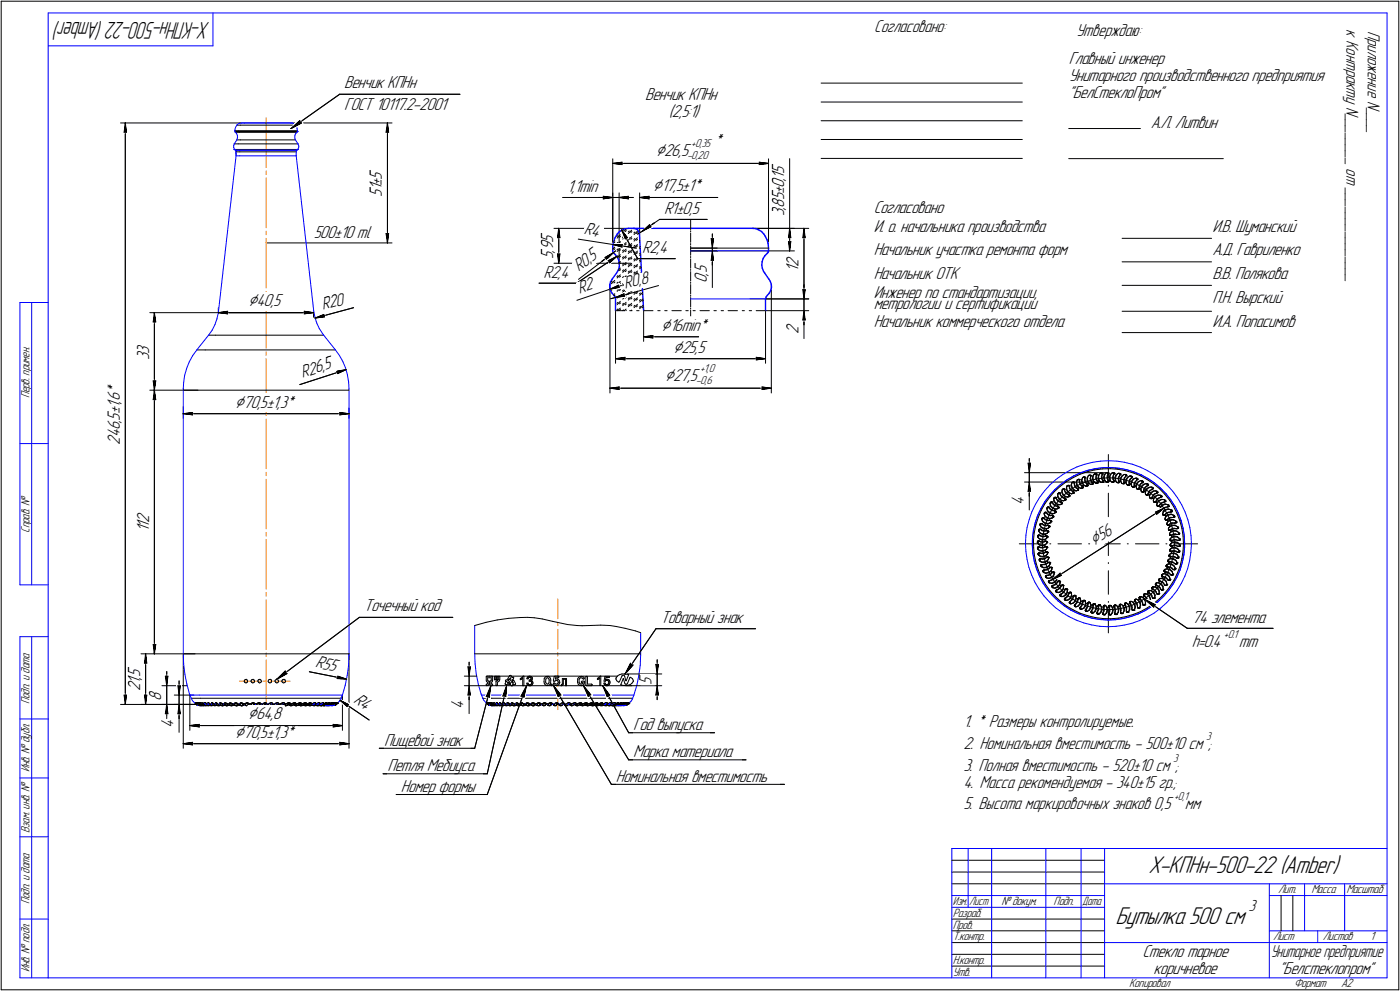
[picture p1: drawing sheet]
<svg xmlns="http://www.w3.org/2000/svg" width="595mm" height="421mm" viewBox="0 0 595 421" stroke-linecap="round" stroke-linejoin="round" font-family="sans-serif">
<defs><g id="words">
<g font-size="10.9">
<text x="488.2" y="371.1">X-KПНн-500-22 (Amber)</text>
<text x="474" y="392.7">Бутылка 500 см</text>
</g>
<text font-size="10.7" x="89.2" y="9.3" transform="rotate(180 89.2 9.3)">X-KПНн-500-22 (Amber)</text>
<g font-size="8.5">
<text x="278.7" y="66.4">Ç26,5</text>
<text x="277.5" y="81.3">Ç17,5±1*</text>
<text x="105.4" y="130.2">Ç40</text>
<text x="281" y="140.5">Ç16min*</text>
<text x="286.1" y="149.8">Ç25,5</text>
<text x="282.5" y="161.9">Ç27,5</text>
<text x="99.8" y="173.1">Ç70,5</text>
<text x="465" y="231.8" transform="rotate(-33 465 231.8)">Ç56</text>
<text x="105.3" y="305.6">Ç64,8</text>
<text x="99.8" y="313.4">Ç70,5±1,3*</text>
</g>
<g font-size="7.8">
<text x="371.6" y="13.7">Согласовано:</text>
<text x="457.4" y="15.2">Утверждаю:</text>
<text x="572.3" y="12.4" transform="rotate(90 572.3 12.4)">к</text>
<text x="572.3" y="17.1" transform="rotate(90 572.3 17.1)">К</text>
<text x="581.3" y="13.2" transform="rotate(90 581.3 13.2)">П</text>
<text x="581.3" y="16.3" transform="rotate(90 581.3 16.3)">р</text>
<text x="572.3" y="20.2" transform="rotate(90 572.3 20.2)">о</text>
<text x="572.3" y="22.8" transform="rotate(90 572.3 22.8)">н</text>
<text x="581.3" y="18.9" transform="rotate(90 581.3 18.9)">и</text>
<text x="581.3" y="21.6" transform="rotate(90 581.3 21.6)">л</text>
<text x="454.2" y="27.3">Главный инженер</text>
<text x="572.3" y="25.4" transform="rotate(90 572.3 25.4)">т</text>
<text x="572.3" y="29.1" transform="rotate(90 572.3 29.1)">р</text>
<text x="581.3" y="24.2" transform="rotate(90 581.3 24.2)">о</text>
<text x="581.3" y="26.8" transform="rotate(90 581.3 26.8)">ж</text>
<text x="454.2" y="34.4">Унитарного производственного предприятия</text>
<text x="572.3" y="31.8" transform="rotate(90 572.3 31.8)">а</text>
<text x="572.3" y="34.4" transform="rotate(90 572.3 34.4)">к</text>
<text x="581.3" y="30.1" transform="rotate(90 581.3 30.1)">е</text>
<text x="581.3" y="32.8" transform="rotate(90 581.3 32.8)">н</text>
<text x="581.3" y="35.5" transform="rotate(90 581.3 35.5)">и</text>
<text x="146.3" y="37.5">Венчик КПНн</text>
<text x="454.2" y="41.6">&quot;БелСтеклоПром&quot;</text>
<text x="572.3" y="37.1" transform="rotate(90 572.3 37.1)">т</text>
<text x="572.3" y="40.7" transform="rotate(90 572.3 40.7)">у</text>
<text x="581.3" y="38.1" transform="rotate(90 581.3 38.1)">е</text>
<text x="146.3" y="46.7">ГОСТ 10117.2-2001</text>
<text x="274.2" y="42.6">Венчик КПНн</text>
<text x="572.3" y="45.4" transform="rotate(90 572.3 45.4)">N</text>
<text x="581.3" y="42.8" transform="rotate(90 581.3 42.8)">N</text>
<text x="581.3" y="45.8" transform="rotate(90 581.3 45.8)">_</text>
<text x="284.2" y="49.7">(2,5:1)</text>
<text x="572.3" y="48.4" transform="rotate(90 572.3 48.4)">_</text>
<text x="572.3" y="51.1" transform="rotate(90 572.3 51.1)">_</text>
<text x="572.3" y="53.7" transform="rotate(90 572.3 53.7)">_</text>
<text x="581.3" y="48.4" transform="rotate(90 581.3 48.4)">_</text>
<text x="581.3" y="51.1" transform="rotate(90 581.3 51.1)">_</text>
<text x="581.3" y="53.7" transform="rotate(90 581.3 53.7)">_</text>
<text x="489.1" y="54.5">А.Л. Литвин</text>
<text x="572.3" y="56.4" transform="rotate(90 572.3 56.4)">_</text>
<text x="572.3" y="59" transform="rotate(90 572.3 59)">_</text>
<text x="303.4" y="62.1">*</text>
<text x="572.3" y="61.6" transform="rotate(90 572.3 61.6)">_</text>
<text x="572.3" y="64.3" transform="rotate(90 572.3 64.3)">_</text>
<text x="572.3" y="67" transform="rotate(90 572.3 67)">_</text>
<text x="572.3" y="71.5" transform="rotate(90 572.3 71.5)">о</text>
<text x="162.3" y="76.3" transform="rotate(-90 162.3 76.3)">5</text>
<text x="333.2" y="76.9" transform="rotate(-90 333.2 76.9)">,</text>
<text x="333.2" y="75.9" transform="rotate(-90 333.2 75.9)">1</text>
<text x="333.2" y="73.8" transform="rotate(-90 333.2 73.8)">5</text>
<text x="572.3" y="74.3" transform="rotate(90 572.3 74.3)">т</text>
<text x="162.3" y="83.6" transform="rotate(-90 162.3 83.6)">5</text>
<text x="162.3" y="80.9" transform="rotate(-90 162.3 80.9)">1</text>
<text x="162.3" y="78.9" transform="rotate(-90 162.3 78.9)">±</text>
<text x="241.1" y="81.6">1,1min</text>
<text x="333.2" y="82.6" transform="rotate(-90 333.2 82.6)">±</text>
<text x="333.2" y="79.9" transform="rotate(-90 333.2 79.9)">0</text>
<text x="572.3" y="79.9" transform="rotate(90 572.3 79.9)">_</text>
<text x="572.3" y="82.6" transform="rotate(90 572.3 82.6)">_</text>
<text x="333.2" y="89.3" transform="rotate(-90 333.2 89.3)">,</text>
<text x="333.2" y="88.2" transform="rotate(-90 333.2 88.2)">8</text>
<text x="333.2" y="85.2" transform="rotate(-90 333.2 85.2)">5</text>
<text x="572.3" y="85.2" transform="rotate(90 572.3 85.2)">_</text>
<text x="572.3" y="87.9" transform="rotate(90 572.3 87.9)">_</text>
<text x="282.3" y="90.9">R1±0,5</text>
<text x="333.2" y="91.9" transform="rotate(-90 333.2 91.9)">3</text>
<text x="371.3" y="90.4">Согласовано</text>
<text x="572.3" y="90.5" transform="rotate(90 572.3 90.5)">_</text>
<text x="572.3" y="93.1" transform="rotate(90 572.3 93.1)">_</text>
<text x="572.3" y="95.8" transform="rotate(90 572.3 95.8)">_</text>
<text x="133.3" y="101.2">500±10 ml</text>
<text x="248.1" y="99.6" transform="rotate(9 248.1 99.6)">R4</text>
<text x="371.3" y="98.5">И. о. начальника производства</text>
<text x="515.4" y="98.5">И.В. Шуманский</text>
<text x="572.3" y="98.5" transform="rotate(90 572.3 98.5)">_</text>
<text x="572.3" y="101.1" transform="rotate(90 572.3 101.1)">_</text>
<text x="235.1" y="107.4" transform="rotate(-90 235.1 107.4)">,</text>
<text x="235.1" y="106.3" transform="rotate(-90 235.1 106.3)">9</text>
<text x="235.1" y="103.3" transform="rotate(-90 235.1 103.3)">5</text>
<text x="273" y="107.6">R2,4</text>
<text x="572.3" y="103.7" transform="rotate(90 572.3 103.7)">_</text>
<text x="572.3" y="106.3" transform="rotate(90 572.3 106.3)">_</text>
<text x="235.1" y="110" transform="rotate(-90 235.1 110)">5</text>
<text x="251.7" y="111.3" transform="rotate(-37 251.7 111.3)">5</text>
<text x="339.4" y="113.4" transform="rotate(-90 339.4 113.4)">2</text>
<text x="371.3" y="108.5">Начальник участка ремонта форм</text>
<text x="515.4" y="108.5">А.Д. Гавриленко</text>
<text x="572.3" y="109.1" transform="rotate(90 572.3 109.1)">_</text>
<text x="572.3" y="111.7" transform="rotate(90 572.3 111.7)">_</text>
<text x="231.1" y="118">R2,4</text>
<text x="246" y="115.6" transform="rotate(-37 246 115.6)">R0,</text>
<text x="300.4" y="117.1" transform="rotate(-90 300.4 117.1)">,</text>
<text x="300.4" y="116.1" transform="rotate(-90 300.4 116.1)">5</text>
<text x="339.4" y="115.4" transform="rotate(-90 339.4 115.4)">1</text>
<text x="371.3" y="118.4">Начальник ОТК</text>
<text x="515.4" y="118.4">В.В. Полякова</text>
<text x="572.3" y="114.3" transform="rotate(90 572.3 114.3)">_</text>
<text x="572.3" y="116.9" transform="rotate(90 572.3 116.9)">_</text>
<text x="246.3" y="124.7" transform="rotate(-18 246.3 124.7)">R2</text>
<text x="265.7" y="122.8" transform="rotate(-15 265.7 122.8)">R0,</text>
<text x="272.6" y="120.9" transform="rotate(-15 272.6 120.9)">8</text>
<text x="300.4" y="120.1" transform="rotate(-90 300.4 120.1)">0</text>
<text x="115.1" y="130.2">,5</text>
<text x="137.2" y="131.8" transform="rotate(-15 137.2 131.8)">R20</text>
<text x="371.3" y="126.5">Инженер по стандартизации,</text>
<text x="371.3" y="131.5">метрологии и сертификации</text>
<text x="515.4" y="128.9">П.Н. Вырский</text>
<text x="339.4" y="141.8" transform="rotate(-90 339.4 141.8)">2</text>
<text x="371.3" y="138.9">Начальник коммерческого отдела</text>
<text x="515.4" y="138.9">И.А. Попасимов</text>
<text x="63.3" y="152.8" transform="rotate(-90 63.3 152.8)">3</text>
<text x="63.3" y="150.2" transform="rotate(-90 63.3 150.2)">3</text>
<text x="128.6" y="160.5" transform="rotate(-18 128.6 160.5)">R26,</text>
<text x="138.3" y="157.4" transform="rotate(-18 138.3 157.4)">5</text>
<text x="50.9" y="167.4" transform="rotate(-90 50.9 167.4)">*</text>
<text x="50.9" y="173.5" transform="rotate(-90 50.9 173.5)">1</text>
<text x="50.9" y="171.4" transform="rotate(-90 50.9 171.4)">,</text>
<text x="50.9" y="170.4" transform="rotate(-90 50.9 170.4)">6</text>
<text x="113.2" y="173.1">±1,3*</text>
<text x="50.9" y="179.8" transform="rotate(-90 50.9 179.8)">,</text>
<text x="50.9" y="178.7" transform="rotate(-90 50.9 178.7)">5</text>
<text x="50.9" y="176.1" transform="rotate(-90 50.9 176.1)">±</text>
<text x="50.9" y="185.8" transform="rotate(-90 50.9 185.8)">4</text>
<text x="50.9" y="182.9" transform="rotate(-90 50.9 182.9)">6</text>
<text x="50.9" y="188.9" transform="rotate(-90 50.9 188.9)">2</text>
<text x="435.1" y="214.6" transform="rotate(-90 435.1 214.6)">4</text>
<text x="63.3" y="226.1" transform="rotate(-90 63.3 226.1)">1</text>
<text x="63.3" y="224.2" transform="rotate(-90 63.3 224.2)">1</text>
<text x="63.3" y="222.2" transform="rotate(-90 63.3 222.2)">2</text>
<text x="154.7" y="259.8">Точечный код</text>
<text x="280.8" y="264.5">Товарный знак</text>
<text x="506.6" y="264.7">74 элемента</text>
<text x="506.6" y="274.9">h=0.4</text>
<text x="526.5" y="274.9">mm</text>
<text x="59.6" y="287.7" transform="rotate(-90 59.6 287.7)">5</text>
<text x="133.9" y="283.5" transform="rotate(11 133.9 283.5)">R55</text>
<text x="59.6" y="293.8" transform="rotate(-90 59.6 293.8)">2</text>
<text x="59.6" y="290.7" transform="rotate(-90 59.6 290.7)">1</text>
<text x="59.6" y="288.8" transform="rotate(-90 59.6 288.8)">,</text>
<text x="276.9" y="291" transform="rotate(-90 276.9 291)">5</text>
<text x="68.5" y="297.7" transform="rotate(-90 68.5 297.7)">8</text>
<text x="149.9" y="298.4" transform="rotate(34 149.9 298.4)">R4</text>
<text x="197" y="301.2" transform="rotate(-90 197 301.2)">4</text>
<text x="73.7" y="309.1" transform="rotate(-90 73.7 309.1)">4</text>
<text x="269.2" y="310.3">Год выпуска</text>
<text x="409.4" y="308.9">1. * Размеры контролируемые.</text>
<text x="163.2" y="316.9">Пищевой знак</text>
<text x="269.2" y="321.8">Марка материала</text>
<text x="409.4" y="318.2">2. Номинальная вместимость - 500±10 см ;</text>
<text x="164.8" y="327.7">Петля Мебиуса</text>
<text x="409.4" y="327.5">3. Полная вместимость - 520±10 см ;</text>
<text x="261.8" y="332.2">Номинальная вместимость</text>
<text x="409.4" y="334.6">4. Масса рекомендуемая - 340±15 гр.;</text>
<text x="170.4" y="336.5">Номер формы</text>
<text x="409.4" y="343.9">5. Высота маркировочных знаков 0,5</text>
<text x="503.6" y="343.9">мм</text>
<text x="485.6" y="406.7">Стекло тарное</text>
<text x="490.3" y="413.7">коричневое</text>
<text x="543.7" y="413.7">&quot;Белстеклопром&quot;</text>
</g>
<text font-size="7.6" x="540.1" y="406.7">Унитарное предприятие</text>
<text font-size="7.3" x="530.7" y="387.3">3</text>
<g font-size="5.4">
<text x="12.5" y="169.2" transform="rotate(-90 12.5 169.2)">Перв. примен.</text>
<text x="12.5" y="226.3" transform="rotate(-90 12.5 226.3)">Справ. №</text>
<text x="12.5" y="299.1" transform="rotate(-90 12.5 299.1)">Подп. и дата</text>
<text x="12.5" y="328.2" transform="rotate(-90 12.5 328.2)">Инв. № дубл.</text>
<text x="12.5" y="353.9" transform="rotate(-90 12.5 353.9)">Взам. инв. №</text>
<text x="543.3" y="379.5">Лит.</text>
<text x="557.4" y="379.5">Масса</text>
<text x="572.3" y="379.5">Масштаб</text>
<text x="12.5" y="384.1" transform="rotate(-90 12.5 384.1)">Подп. и дата</text>
<text x="405" y="389.6">Разраб.</text>
<text x="425.6" y="384.5">№ докум.</text>
<text x="447.8" y="384.5">Подп.</text>
<text x="405" y="394.5">Пров.</text>
<text x="405" y="399.5">Т.контр.</text>
<text x="541.1" y="399.5">Лист</text>
<text x="562.3" y="399.5">Листов</text>
<text x="582.4" y="399.5">1</text>
<text x="12.5" y="413.2" transform="rotate(-90 12.5 413.2)">Инв. № подл.</text>
<text x="405" y="409.5">Н.контр.</text>
<text x="405" y="414.5">Утв.</text>
<text x="480" y="419.5">Копировал</text>
<text x="550" y="419.5">Формат</text>
<text x="570" y="419.5">A2</text>
</g>
<g font-size="5.3">
<text x="405" y="384.5">Изм.</text>
<text x="412" y="384.5">Лист</text>
<text x="460" y="384.5">Дата</text>
</g>
<g font-size="5.1">
<text x="293.8" y="62.5">+0,35</text>
<text x="292" y="67.6">-0,20</text>
<text x="297.6" y="158">+1,0</text>
<text x="295.7" y="163.1">-0,6</text>
<text x="520.2" y="271.1">+0.1</text>
<text x="512.7" y="314.4">3</text>
<text x="498.6" y="323.6">3</text>
<text x="499" y="340">+0,1</text>
</g>
</g></defs>
<g fill="none" stroke="#000" stroke-width=".43">
<path d="M260.4 67.5v35.4zM260.4 69.4l4-.5zM260.4 69.4l4 .5zM260.4 69.4h66.2zM264 69.4l.4 .5zM264.4 68.9l-.4 .5zM322.7 69.9l3.9-.5zM322.7 68.9l.3 .5zM322.7 68.9l3.9 .5zM323 69.4l-.3 .5zM326.6 67.5v35.4zM335.6 67.4v29.6z"/>
<path d="M235.5 97h33.6zM237.5 97l.5 4zM237.5 97l-.6 4zM237.5 97v14.8zM239.1 83.9h21.3zM254.4 83.9h6zM256.4 83.4l4 .5zM256.4 83.4l.4 .5zM256.4 84.5l4-.6zM256.8 83.9l-.4 .6zM260.4 83.9h2.7zM260.4 82v20.9z"/>
<path d="M263.1 82v30.4zM263.1 83.9l4 .6zM263.1 83.9l4-.5zM263.1 83.9h6.1zM263.7 99.7l-1.4 1.5zM264.2 97.8l2.5 3.2zM264.2 97.8l1.6 3.7zM264.2 97.8l6.8 12.1zM264.6 98.1l.4-.4zM264.7 98.8l1.4-1.4zM266.2 98l-.4 .4zM266.8 83.9l.3 .6z"/>
<path d="M267 98.6l.5-.5zM267.1 83.4l-.3 .5zM268.1 98.8l.5-.4zM268.5 97.8l-1.5 1.4zM269.4 99l.4-.4zM270.5 99.2l.4-.4zM270.9 98.2l-1.4 1.5zM271 99.5l2.1-1.4zM271.9 82v19.7zM271.9 83.9l4-.5zM271.9 83.9l4 .6zM271.9 83.9h33.2z"/>
<path d="M273.1 98.1l3.6-1.7zM273.1 98.1l3-2.7zM273.1 98.1l4.9-3.4zM273.1 98.1l7.2-4.9zM275.5 83.9l.4 .6zM275.9 83.4l-.4 .5zM276.1 96.1l.6 .3zM276.1 95.4v.7zM280.3 93.2h20.3zM293.5 97h44.2zM293.5 93.6v3.9zM293.5 98v.6z"/>
<path d="M293.5 99.1v3.9zM302.8 99.4v6zM319.9 97h23.8zM335.6 97l.5 4zM335.6 97l-.5 4zM335.6 97v9.6zM341.7 97l.5 4zM341.7 97l-.5 4zM341.7 97v30zM235.5 111.8h32.7zM236.9 101l.6-.4zM236.9 107.9l.6 3.9z"/>
<path d="M236.9 107.9l.6 .4zM237.5 100.6l.5 .4zM237.5 108.3l.5-.4zM238 107.9l-.5 3.9zM245.8 101.6l14.7 2.3zM245.9 118.7l14.8-11.3zM255.9 111l4.8-3.6zM257.1 109.4l3.6-2zM257.1 109.4l.7 .2zM257.8 109.6v.6zM257.8 110.2l2.9-2.8zM258.5 110.7l.7 .3z"/>
<path d="M258.5 110.7l3.6-1.7zM259.1 111.7l3-2.7zM259.2 111l-.1 .7zM260.2 119.5l-.4 .4zM260.4 105.8l.9-.8zM260.5 103.9l4.1 .1zM260.5 103.9l3.9 1.1zM260.5 103.9l9.9 1.5zM260.7 107.4l.9-.8zM260.9 102.6l.4-.4zM260.9 106.1l.5-.4zM260.9 103.2l.5-.4z"/>
<path d="M261.2 107.9h.1M262.2 117.5l.4-.4zM262.2 106.2l.4-.5zM262.2 100.5l.4-.4zM262.3 118.1l1.4-1.3zM262.6 119.9l-.4 .4zM262.6 108.6l-.4 .5zM262.6 103l-.4 .4zM263.1 111.6l.6-.5zM263.3 117.8l.4-.5zM263.3 115l.4-.4zM263.3 112.1l.4-.4z"/>
<path d="M263.3 109.3l.4-.4zM263.3 106.5l.4-.4zM263.3 103.6l.4-.4zM263.3 100.8l.4-.4zM263.7 119.5l-1.4 1.5zM263.7 113.9l-1 1zM263.7 108.2l-1.2 1.3zM263.7 105.4l-1.4 1.4zM263.7 102.6l-1.4 1.4zM264.1 104.4l.5-.4zM264.1 104.4l.3 .6zM264.6 117.9l.4-.4z"/>
<path d="M264.6 112.3l.4-.5zM264.6 109.5l.4-.4zM264.6 103.8l.4-.4zM264.7 118.5l1.4-1.3zM264.7 115.7l1.4-1.4zM264.7 112.9l1.4-1.4zM264.7 110.1l1.4-1.4zM264.7 107.3l1.4-1.5zM264.7 104.4l1.4-1.4zM264.7 101.6l1.4-1.4zM265 114.6l-.4 .5zM265 106.2l-.4 .4z"/>
<path d="M265 100.5l-.4 .4zM265.8 118.2l.4-.4zM265.8 115.4l.4-.4zM265.8 112.5l.4-.4zM265.8 109.7l.4-.4zM265.8 106.9l.4-.4zM265.8 101.3l.4-.5zM266 100.9l.7 .1zM266 100.9l-.2 .6zM266.2 103.6l-.4 .5zM267 119l1.5-1.4zM267 113.4l1.5-1.5z"/>
<path d="M267 110.5l1.5-1.4zM267 107.7l1.5-1.4zM267 104.8l1.5-1.3zM267 102l1.5-1.4zM267 118.4l.5-.5zM267 112.7l.5-.4zM267 109.9l.5-.4zM267 107l.5-.4zM267 104.2l.5-.4zM267 101.3l.5-.4zM267.5 115.1l-.5 .5zM268.1 118.6l.5-.4z"/>
<path d="M268.1 115.8l.5-.4zM268.1 112.9l.5-.4zM268.1 110.2l.5-.5zM268.1 107.4l.5-.5zM268.1 104.5l.5-.4zM268.1 101.7l.5-.4zM268.5 114.7l-1.5 1.5zM269.4 118.8l.4-.4zM269.4 116l.4-.4zM269.4 113.1l.4-.4zM269.4 110.3l.4-.4zM269.4 107.4l.4-.4z"/>
<path d="M269.4 104.6l.4-.4zM269.4 101.8l.4-.5zM269.5 119.4l1.4-1.4zM269.5 116.6l1.4-1.5zM269.5 113.8l1.4-1.4zM269.5 110.9l1.4-1.3zM269.5 105.2l1.4-1.3zM270.5 116.2l.4-.4zM270.5 113.4l.4-.5zM270.5 110.6l.4-.4zM270.5 104.9l.4-.4zM270.9 106.7l-1.4 1.4z"/>
<path d="M270.9 101l-1.4 1.4zM270.9 118.6l-.4 .4zM270.9 107.4l-.4 .4zM270.9 101.7l-.4 .4zM271 109.9h16zM271.8 116.4l.4-.4zM271.8 107.9l.4-.4zM271.8 105.1l.2-.3zM271.8 102.3l.1-.2zM271.9 119.8l.9-.9zM271.9 117l.8-.8zM271.9 114.2l.6-.7z"/>
<path d="M271.9 111.3l.5-.5zM271.9 108.5l.3-.3zM271.9 105.7l.2-.2zM271.9 102.9h.1M272.2 118.8l-.4 .4zM272.2 113.1l-.4 .4zM272.2 110.3l-.4 .4zM293.5 106.6h44.2zM293.5 105.4h11.3zM293.5 106.6h11.3zM293.5 103.5v.5zM293.5 104.5v4z"/>
<path d="M293.5 109v.5zM293.5 110v4zM293.5 114.5v.4zM293.5 115.4v4zM293.5 119.9v.5zM293.5 105.4h33.1zM302.3 101.3l.5 .5zM302.3 101.3l.5 4.1zM302.3 110.7l.5-.5zM302.8 101.8l.5-.5zM302.8 106.6l-.5 4.1zM302.8 110.2l.5 .5z"/>
<path d="M302.8 106.6l.5 4.1zM302.8 106.6v6zM302.8 105.4v1.2zM302.8 106.6v15.6zM303.3 101.3l-.5 4.1zM335.1 102.6l.5 4zM335.1 102.6l.5 .4zM335.1 101l.5-.4zM335.6 103l.5-.4zM335.6 100.6l.5 .4zM336.1 102.6l-.5 4zM341.2 101l.5-.4z"/>
<path d="M341.7 100.6l.5 .4zM229.1 120.3h16zM245.1 120.3l17-11.3zM245.2 127.6l14.1-4.7zM259.2 120.8v46.2zM259.3 122.9l3.6-1.7zM259.3 122.9l3.9-.8zM259.3 122.9l4.8-1.6zM259.6 126.9l1.9-.5zM259.8 122.8l.4-.5zM259.8 123.4l1.5-1.4zM259.8 120.6l1.5-1.5z"/>
<path d="M260.8 125.3l.5-.5zM260.9 123l.5-.4zM260.9 120.2l.5-.4zM261.1 125.6l.3-.2zM261.5 126.4l4-.6zM261.5 126.4l3.8-1.6zM261.5 126.4l5.8-1.6zM261.5 126.4l18.4-5.1zM261.6 132v22.3zM261.6 132h4zM262.2 131.7l.4-.5zM262.2 128.9l.4-.5z"/>
<path d="M262.2 123.2l.4-.4zM262.3 123.8l1.4-1.4zM262.6 132l1.1-1.1zM262.6 125.6l-.4 .4zM262.7 121.8l.5 .3zM262.9 121.2l-.2 .6zM263.3 131.9l.4-.4zM263.3 126.2l.4-.4zM263.7 128l-1.4 1.5zM263.7 125.2l-1.4 1.5zM263.7 128.7l-.4 .4zM263.7 123l-.4 .4z"/>
<path d="M263.7 120.2l-.4 .4zM264.6 129.3l.4-.4zM264.6 126.4l.4-.4zM264.6 123.6l.4-.4zM264.6 120.7l.4-.4zM264.7 129.9l1.4-1.5zM264.7 127.1l1.4-1.5zM264.7 124.2l1.4-1.3zM264.7 121.4l1.4-1.4zM264.7 132l.3-.3zM265 125.4l.5 .4zM265.3 124.8l-.3 .6z"/>
<path d="M265.3 132l.8-.7zM265.8 126.7l.4-.5zM265.8 123.9l.4-.5zM265.8 121.1l.4-.5zM266.1 132h.1M266.2 129.1l-.4 .4zM267 127.5l1.5-1.4zM267 124.6l1.5-1.3zM267 126.8l.5-.4zM267 121.2l.5-.5zM267.5 129.3l-.5 .4zM267.5 123.6l-.5 .4z"/>
<path d="M267.6 132h1zM268.1 130l.5-.5zM268.1 127.1l.5-.4zM268.1 124.3l.5-.4zM268.1 121.5l.5-.4zM268.2 132l.3-.3zM268.5 128.9l-1.5 1.4zM268.5 120.4l-1.5 1.4zM269.4 130.1l.4-.4zM269.4 127.3l.4-.5zM269.4 124.5l.4-.5zM269.4 121.6l.4-.4z"/>
<path d="M269.5 130.7l1.4-1.4zM269.5 125.1l1.4-1.4zM269.5 122.3l1.4-1.5zM270.5 130.4l.4-.4zM270.5 121.9l.4-.4zM270.6 132h1zM270.9 126.5l-1.4 1.4zM270.9 127.1l-.4 .4zM270.9 124.3l-.4 .4zM271.8 130.6l.4-.5zM271.8 127.7l.4-.4zM271.8 124.9l.4-.4z"/>
<path d="M271.8 122l.4-.4zM271.9 131.1l1.4-1.4zM271.9 128.4l1.3-1.4zM271.9 125.5l1.2-1.2zM271.9 122.7l1.1-1.1zM273 130.8l.4-.4zM273 125.1l.1-.1zM273 122.3h.1M273.3 127.6l-.3 .4zM273.6 132v13zM273.6 132h3.9zM279.6 132h1z"/>
<path d="M282.5 132h1zM285.6 132h4zM291.5 132h1zM293.5 120.9v4zM293.5 125.4v.5zM293.5 126.4v4zM293.5 130.9v.4zM293.5 131.8v4zM294.6 132h.9zM297.5 132h4zM303.4 132h1.1zM306.5 132h1z"/>
<path d="M309.5 132h3.9zM315.5 132h.9zM318.4 132h1zM318.8 127h24.9zM321.4 132h4zM325.4 132v22.3zM325.4 132h18.3zM325.4 127h18.3zM327.8 121v46zM341.2 123l.5 4zM341.2 123l.5 .4zM341.2 136l.5-.4z"/>
<path d="M341.7 123.4l.5-.4zM341.7 132l-.5 4zM341.7 135.6l.5 .4zM341.7 132l.5 4zM341.7 132v6zM341.7 121v6zM341.7 127v5zM341.7 132v11.8zM342.2 123l-.5 4zM261.6 152.4l4.1-.6zM261.6 152.4l4.1 .5zM261.6 152.4h63.8z"/>
<path d="M265.3 152.4l.4 .5zM265.7 151.8l-.4 .6zM273.6 143.1l3.9-.5zM273.6 143.1l3.9 .5zM273.6 143.1h23.3zM277.1 143.1l.4 .5zM277.5 142.6l-.4 .5zM321.4 152.9l4-.5zM321.4 151.8l.4 .6zM321.4 151.8l4 .6zM321.8 152.4l-.4 .5zM259.2 164.9l4-.5z"/>
<path d="M259.2 164.9l4 .5zM259.2 164.9h68.6zM262.8 164.9l.4 .5zM263.2 164.4l-.4 .5zM323.8 165.4l4-.5zM323.8 164.4l.5 .5zM323.8 164.4l4 .5zM324.3 164.9l-.5 .5zM205.1 296.7h3.9zM209 296.7h59.9zM209.7 298.8h.1M209.7 298.7h.1"/>
<path d="M209.8 298.7h.1M209.9 298.7h.1M210 298.7h.1M210 298.8h.1M210.1 298.8h.1M210.2 298.9l.3 .1zM210.5 299h.1M210.6 299h.1"/>
</g>
<g fill="#fff" stroke="#fff" stroke-width=".43">
<path d="M277.4 142.1h.6zM276.7 142.2h1.3zM276 142.2h2zM275.3 142.3h2.7zM275.2 142.4h2.8zM275 142.5h3zM274.7 142.6h3.3zM274.6 142.7h3.4zM274.4 142.7h3.6zM274.2 142.8h3.8zM274 142.9h4zM273.8 143h4.2zM273.6 143.1h4.4zM273.8 143.2h4.2zM274.1 143.3h3.9zM274.2 143.3h3.8zM274.5 143.4h3.5zM274.7 143.5h3.3zM274.9 143.6h3.1zM275.2 143.7h2.8zM275.3 143.8h2.7zM275.9 143.8h2.1zM276.4 143.9h1.6zM277 144h1zM277.5 144.1h.5z"/>
<path d="M265.4 151.4h.7zM264.8 151.5h1.3zM264.1 151.6h2zM263.4 151.6h2.7zM263.2 151.7h2.9zM263.1 151.8h3zM262.8 151.9h3.3zM262.6 152h3.5zM262.5 152.1h3.6zM262.2 152.1h3.9zM262 152.2h4.1zM261.9 152.3h4.2zM261.6 152.4h4.5zM261.9 152.5h4.2zM262.1 152.6h4zM262.3 152.7h3.8zM262.6 152.7h3.5zM262.8 152.8h3.3zM263 152.9h3.1zM263.2 153h2.9zM263.4 153.1h2.7zM264 153.2h2.1zM264.5 153.2h1.6zM265.1 153.3h1zM265.6 153.4h.5z"/>
<path d="M320.9 151.4h.7zM320.9 151.5h1.3zM320.9 151.6h2zM320.9 151.6h2.7zM320.9 151.7h2.9zM320.9 151.8h3.1zM320.9 151.9h3.3zM320.9 152h3.5zM320.9 152.1h3.7zM320.9 152.1h3.9zM320.9 152.2h4.1zM320.9 152.3h4.3zM320.9 152.4h4.5zM320.9 152.5h4.3zM320.9 152.6h4.1zM320.9 152.7h3.9zM320.9 152.7h3.6zM320.9 152.8h3.4zM320.9 152.9h3.2zM320.9 153h2.9zM320.9 153.1h2.7zM320.9 153.2h2.2zM320.9 153.2h1.7zM320.9 153.3h1.1zM320.9 153.4h.6z"/>
<path d="M263.1 163.9h.6zM262.4 164h1.3zM261.7 164.1h2zM261 164.2h2.7zM260.9 164.3h2.8zM260.7 164.3h3zM260.4 164.4h3.3zM260.3 164.5h3.4zM260.1 164.6h3.6zM259.8 164.7h3.9zM259.7 164.8h4zM259.5 164.8h4.2zM259.2 164.9h4.5zM259.5 165h4.2zM259.7 165.1h4zM259.8 165.2h3.9zM260.1 165.3h3.6zM260.3 165.4h3.4zM260.4 165.4h3.3zM260.7 165.5h3zM260.9 165.6h2.8zM261 165.7h2.7zM261.7 165.8h2zM262.4 165.9h1.3zM263.1 165.9h.6z"/>
<path d="M323.3 163.9h.7zM323.3 164h1.4zM323.3 164.1h2.1zM323.3 164.2h2.8zM323.3 164.3h3zM323.3 164.3h3.2zM323.3 164.4h3.3zM323.3 164.5h3.6zM323.3 164.6h3.8zM323.3 164.7h3.9zM323.3 164.8h4.2zM323.3 164.8h4.4zM323.3 164.9h4.5zM323.3 165h4.4zM323.3 165.1h4.2zM323.3 165.2h3.9zM323.3 165.3h3.8zM323.3 165.4h3.6zM323.3 165.4h3.3zM323.3 165.5h3.2zM323.3 165.6h3zM323.3 165.7h2.8zM323.3 165.8h2.1zM323.3 165.9h1.4zM323.3 165.9h.7z"/>
<path d="M334.5 102.1h2.2zM334.6 102.2h2.1zM334.6 102.3h2.1zM334.6 102.4h2.1zM334.6 102.4h2.1zM334.6 102.5h2.1zM334.6 102.6h2.1zM334.6 102.7h2.1zM334.6 102.8h2zM334.7 102.9h1.9zM334.7 103h1.9zM334.7 103h1.9zM334.7 103.1h1.9zM334.7 103.2h1.9zM334.7 103.3h1.9zM334.7 103.4h1.9zM334.7 103.5h1.8zM334.8 103.5h1.7zM334.8 103.6h1.7zM334.8 103.7h1.7zM334.8 103.8h1.7zM334.8 103.9h1.7zM334.8 104h1.7zM334.8 104.1h1.7zM334.8 104.1h1.7zM334.9 104.2h1.6zM334.9 104.3h1.6zM334.9 104.4h1.6zM334.9 104.5h1.6zM334.9 104.6h1.6zM334.9 104.6h1.6zM334.9 104.7h1.6zM334.9 104.8h1.5zM334.9 104.9h1.5zM334.9 105h1.5zM335 105.1h1.3zM335 105.2h1.3zM335.1 105.2h1.1zM335.1 105.3h1.1zM335.1 105.4h1zM335.2 105.5h.9zM335.2 105.6h.9zM335.3 105.7h.7zM335.3 105.7h.7zM335.4 105.8h.6zM335.4 105.9h.6zM335.4 106h.5zM335.4 106.1h.5zM335.4 106.2h.5zM335.5 106.3h.3zM335.5 106.3h.3z"/>
<path d="M335.5 97.3h.3zM335.5 97.4h.3zM335.4 97.5h.5zM335.4 97.5h.5zM335.4 97.6h.5zM335.4 97.7h.6zM335.4 97.8h.6zM335.3 97.9h.7zM335.3 98h.7zM335.2 98h.9zM335.2 98.1h.9zM335.1 98.2h1zM335.1 98.3h1.1zM335.1 98.4h1.1zM335 98.5h1.3zM335 98.6h1.3zM334.9 98.6h1.5zM334.9 98.7h1.5zM334.9 98.8h1.5zM334.9 98.9h1.6zM334.9 99h1.6zM334.9 99.1h1.6zM334.9 99.1h1.6zM334.9 99.2h1.6zM334.9 99.3h1.6zM334.9 99.4h1.6zM334.8 99.5h1.7zM334.8 99.6h1.7zM334.8 99.7h1.7zM334.8 99.7h1.7zM334.8 99.8h1.7zM334.8 99.9h1.7zM334.8 100h1.7zM334.8 100.1h1.7zM334.7 100.2h1.8zM334.7 100.2h1.9zM334.7 100.3h1.9zM334.7 100.4h1.9zM334.7 100.5h1.9zM334.7 100.6h1.9zM334.7 100.7h1.9zM334.7 100.8h1.9zM334.6 100.8h2zM334.6 100.9h2.1zM334.6 101h2.1zM334.6 101.1h2.1zM334.6 101.2h2.1zM334.6 101.3h2.1zM334.6 101.3h2.1zM334.6 101.4h2.1z"/>
<path d="M264.2 68.4h.7zM263.6 68.5h1.3zM262.9 68.6h2zM262.2 68.7h2.7zM262 68.7h2.9zM261.9 68.8h3zM261.6 68.9h3.3zM261.5 69h3.4zM261.3 69.1h3.6zM261 69.2h3.9zM260.9 69.3h4zM260.7 69.3h4.2zM260.4 69.4h4.5zM260.7 69.5h4.2zM260.9 69.6h4zM261 69.7h3.9zM261.3 69.8h3.6zM261.5 69.8h3.4zM261.6 69.9h3.3zM261.9 70h3zM262 70.1h2.9zM262.2 70.2h2.7zM262.9 70.3h2zM263.6 70.4h1.3zM264.2 70.4h.7z"/>
<path d="M322.2 68.4h.6zM322.2 68.5h1.3zM322.2 68.6h2zM322.2 68.7h2.7zM322.2 68.7h2.9zM322.2 68.8h3.1zM322.2 68.9h3.3zM322.2 69h3.5zM322.2 69.1h3.7zM322.2 69.2h3.9zM322.2 69.3h4.1zM322.2 69.3h4.3zM322.2 69.4h4.4zM322.2 69.5h4.3zM322.2 69.6h4.1zM322.2 69.7h3.9zM322.2 69.8h3.7zM322.2 69.8h3.5zM322.2 69.9h3.3zM322.2 70h3.1zM322.2 70.1h2.9zM322.2 70.2h2.7zM322.2 70.3h2zM322.2 70.4h1.3zM322.2 70.4h.6z"/>
<path d="M276 94.8h.4zM275.9 94.9h.5zM275.8 95h.6zM275.8 95.1h.7zM275.7 95.2h.9zM275.6 95.2h1.1zM275.5 95.3h1.2zM275.4 95.4h1.4zM275.3 95.5h1.6zM275.2 95.6h1.7zM275.1 95.7h1.8zM275 95.8h2zM274.9 95.8h2.1zM274.8 95.9h2.3zM274.7 96h2.5zM274.7 96.1h2.5zM274.6 96.2h2.7zM274.5 96.3h2.9zM274.4 96.4h3zM274.3 96.4h3.2zM274.2 96.5h3.3zM274.2 96.6h3.1zM274.1 96.7h3zM274.1 96.8h2.8zM274 96.9h2.8zM273.9 96.9h2.7zM273.9 97h2.5zM273.8 97.1h2.5zM273.7 97.2h2.4zM273.7 97.3h2.2zM273.6 97.4h2.2zM273.6 97.5h2zM273.6 97.5h1.8zM273.5 97.6h1.8zM273.5 97.7h1.5zM273.4 97.8h1.3zM273.3 97.9h1zM273.3 98h.6zM273.2 98h.4z"/>
<path d="M275.8 82.9h.6zM275.3 83h1.1zM274.7 83.1h1.7zM274.2 83.1h2.2zM273.6 83.2h2.8zM273.5 83.3h2.9zM273.2 83.4h3.2zM273 83.5h3.4zM272.8 83.6h3.6zM272.5 83.7h3.9zM272.4 83.7h4zM272.1 83.8h4.3zM271.9 83.9h4.5zM272.1 84h4.3zM272.3 84.1h4.1zM272.5 84.2h3.9zM272.7 84.2h3.7zM272.9 84.3h3.5zM273 84.4h3.4zM273.3 84.5h3.1zM273.5 84.6h2.9zM273.6 84.7h2.8zM274.3 84.8h2.1zM275 84.8h1.4zM275.7 84.9h.7z"/>
<path d="M341.6 97.3h.3zM341.6 97.4h.3zM341.5 97.5h.5zM341.5 97.5h.5zM341.5 97.6h.5zM341.5 97.7h.6zM341.5 97.8h.6zM341.4 97.9h.7zM341.4 98h.7zM341.3 98h.9zM341.3 98.1h.9zM341.2 98.2h1zM341.2 98.3h1.1zM341.2 98.4h1.1zM341.1 98.5h1.3zM341.1 98.6h1.3zM341 98.6h1.5zM341 98.7h1.5zM341 98.8h1.5zM341 98.9h1.6zM341 99h1.6zM341 99.1h1.6zM341 99.1h1.6zM341 99.2h1.6zM341 99.3h1.6zM341 99.4h1.6zM340.9 99.5h1.7zM340.9 99.6h1.7zM340.9 99.7h1.7zM340.9 99.7h1.7zM340.9 99.8h1.7zM340.9 99.9h1.7zM340.9 100h1.7zM340.9 100.1h1.7zM340.8 100.2h1.8zM340.8 100.2h1.9zM340.8 100.3h1.9zM340.8 100.4h1.9zM340.8 100.5h1.9zM340.8 100.6h1.9zM340.8 100.7h1.9zM340.8 100.8h1.9zM340.7 100.8h2zM340.7 100.9h2.1zM340.7 101h2.1zM340.7 101.1h2.1zM340.7 101.2h2.1zM340.7 101.3h2.1zM340.7 101.3h2.1zM340.7 101.4h2.1z"/>
<path d="M340.6 122.5h2.2zM340.7 122.6h2.1zM340.7 122.7h2.1zM340.7 122.8h2.1zM340.7 122.9h2.1zM340.7 122.9h2.1zM340.7 123h2.1zM340.7 123.1h2.1zM340.7 123.2h2zM340.8 123.3h1.9zM340.8 123.4h1.9zM340.8 123.4h1.9zM340.8 123.5h1.9zM340.8 123.6h1.9zM340.8 123.7h1.9zM340.8 123.8h1.9zM340.8 123.9h1.8zM340.9 124h1.7zM340.9 124h1.7zM340.9 124.1h1.7zM340.9 124.2h1.7zM340.9 124.3h1.7zM340.9 124.4h1.7zM340.9 124.5h1.7zM340.9 124.5h1.7zM341 124.6h1.6zM341 124.7h1.6zM341 124.8h1.6zM341 124.9h1.6zM341 125h1.6zM341 125.1h1.6zM341 125.1h1.6zM341 125.2h1.5zM341 125.3h1.5zM341 125.4h1.5zM341.1 125.5h1.3zM341.1 125.6h1.3zM341.2 125.6h1.1zM341.2 125.7h1.1zM341.2 125.8h1zM341.3 125.9h.9zM341.3 126h.9zM341.4 126.1h.7zM341.4 126.2h.7zM341.5 126.2h.6zM341.5 126.3h.6zM341.5 126.4h.5zM341.5 126.5h.5zM341.5 126.6h.5zM341.6 126.7h.3zM341.6 126.7h.3z"/>
<path d="M341.6 132.2h.3zM341.6 132.3h.3zM341.5 132.4h.5zM341.5 132.5h.5zM341.5 132.6h.5zM341.5 132.7h.6zM341.5 132.8h.6zM341.4 132.8h.7zM341.4 132.9h.7zM341.3 133h.9zM341.3 133.1h.9zM341.2 133.2h1zM341.2 133.3h1.1zM341.2 133.3h1.1zM341.1 133.4h1.3zM341.1 133.5h1.3zM341 133.6h1.5zM341 133.7h1.5zM341 133.8h1.5zM341 133.9h1.6zM341 133.9h1.6zM341 134h1.6zM341 134.1h1.6zM341 134.2h1.6zM341 134.3h1.6zM341 134.4h1.6zM340.9 134.5h1.7zM340.9 134.5h1.7zM340.9 134.6h1.7zM340.9 134.7h1.7zM340.9 134.8h1.7zM340.9 134.9h1.7zM340.9 135h1.7zM340.9 135h1.7zM340.8 135.1h1.8zM340.8 135.2h1.9zM340.8 135.3h1.9zM340.8 135.4h1.9zM340.8 135.5h1.9zM340.8 135.6h1.9zM340.8 135.6h1.9zM340.8 135.7h1.9zM340.7 135.8h2zM340.7 135.9h2.1zM340.7 136h2.1zM340.7 136.1h2.1zM340.7 136.1h2.1zM340.7 136.2h2.1zM340.7 136.3h2.1zM340.7 136.4h2.1z"/>
<path d="M340.6 122.5h2.2zM340.7 122.6h2.1zM340.7 122.7h2.1zM340.7 122.8h2.1zM340.7 122.9h2.1zM340.7 122.9h2.1zM340.7 123h2.1zM340.7 123.1h2.1zM340.7 123.2h2zM340.8 123.3h1.9zM340.8 123.4h1.9zM340.8 123.4h1.9zM340.8 123.5h1.9zM340.8 123.6h1.9zM340.8 123.7h1.9zM340.8 123.8h1.9zM340.8 123.9h1.8zM340.9 124h1.7zM340.9 124h1.7zM340.9 124.1h1.7zM340.9 124.2h1.7zM340.9 124.3h1.7zM340.9 124.4h1.7zM340.9 124.5h1.7zM340.9 124.5h1.7zM341 124.6h1.6zM341 124.7h1.6zM341 124.8h1.6zM341 124.9h1.6zM341 125h1.6zM341 125.1h1.6zM341 125.1h1.6zM341 125.2h1.5zM341 125.3h1.5zM341 125.4h1.5zM341.1 125.5h1.3zM341.1 125.6h1.3zM341.2 125.6h1.1zM341.2 125.7h1.1zM341.2 125.8h1zM341.3 125.9h.9zM341.3 126h.9zM341.4 126.1h.7zM341.4 126.2h.7zM341.5 126.2h.6zM341.5 126.3h.6zM341.5 126.4h.5zM341.5 126.5h.5zM341.5 126.6h.5zM341.6 126.7h.3zM341.6 126.7h.3z"/>
<path d="M267.1 82.9h.5zM266.6 83h1zM266 83.1h1.6zM265.5 83.1h2.1zM264.9 83.2h2.7zM264.8 83.3h2.8zM264.5 83.4h3.1zM264.3 83.5h3.3zM264.1 83.6h3.5zM263.8 83.7h3.8zM263.7 83.7h3.9zM263.4 83.8h4.2zM263.1 83.9h4.5zM263.4 84h4.2zM263.6 84.1h4zM263.7 84.2h3.9zM264 84.2h3.6zM264.2 84.3h3.4zM264.3 84.4h3.3zM264.6 84.5h3zM264.8 84.6h2.8zM264.9 84.7h2.7zM265.6 84.8h2zM266.3 84.8h1.3zM267 84.9h.6z"/>
<path d="M255.9 82.9h.6zM255.9 83h1.1zM255.9 83.1h1.7zM255.9 83.1h2.2zM255.9 83.2h2.7zM255.9 83.3h2.9zM255.9 83.4h3.2zM255.9 83.5h3.4zM255.9 83.6h3.6zM255.9 83.7h3.9zM255.9 83.7h4.1zM255.9 83.8h4.4zM255.9 83.9h4.5zM255.9 84h4.4zM255.9 84.1h4.2zM255.9 84.2h3.9zM255.9 84.2h3.8zM255.9 84.3h3.5zM255.9 84.4h3.3zM255.9 84.5h3.1zM255.9 84.6h2.9zM255.9 84.7h2.7zM255.9 84.8h2zM255.9 84.8h1.3zM255.9 84.9h.6z"/>
<path d="M264.3 98h.3zM264.3 98.1h.5zM264.3 98.2h.5zM264.3 98.3h.6zM264.3 98.4h.7zM264.4 98.5h.8zM264.4 98.6h.9zM264.4 98.6h.9zM264.4 98.7h1.1zM264.4 98.8h1.2zM264.4 98.9h1.3zM264.4 99h1.4zM264.5 99.1h1.4zM264.5 99.1h1.4zM264.5 99.2h1.5zM264.5 99.3h1.5zM264.5 99.4h1.6zM264.5 99.5h1.7zM264.5 99.6h1.8zM264.5 99.7h1.8zM264.6 99.7h1.8zM264.6 99.8h1.8zM264.7 99.9h1.8zM264.7 100h1.8zM264.7 100.1h1.9zM264.8 100.2h1.9zM264.8 100.2h1.9zM264.8 100.3h2zM264.8 100.4h2.1zM264.8 100.5h2.2zM264.9 100.6h2.1zM264.9 100.7h2.1zM265 100.8h2.1zM265 100.8h2.2zM265 100.9h2.2zM265.1 101h2.2zM265.1 101.1h2.3zM265.2 101.2h2.2zM265.2 101.3h2.1zM265.2 101.3h1.9zM265.3 101.4h1.7zM265.3 101.5h1.5zM265.3 101.6h1.3zM265.3 101.7h1.1zM265.3 101.8h1.1zM265.4 101.9h.8zM265.4 101.9h.6zM265.5 102h.4z"/>
<path d="M262.1 103.5h3zM261.8 103.5h3.3zM261.5 103.6h3.6zM261.2 103.7h3.9zM260.9 103.8h4.2zM260.5 103.9h4.6zM260.7 104h4.4zM260.9 104.1h4.1zM261 104.1h4zM261.1 104.2h3.9zM261.3 104.3h3.7zM261.5 104.4h3.5zM261.6 104.5h3.4zM261.7 104.6h3.2zM261.9 104.6h3zM262 104.7h2.9zM262.1 104.8h2.8zM262.5 104.9h2.4zM262.7 105h2.2zM263 105.1h1.9zM263.2 105.2h1.6zM263.5 105.2h1.3zM263.7 105.3h1.1zM264 105.4h.8zM264.2 105.5h.6zM264.5 105.6h.3z"/>
<path d="M260.4 107.4h.3zM260.1 107.5h.5zM259.8 107.6h.8zM259.4 107.7h1.1zM259.1 107.8h1.3zM258.7 107.9h1.7zM258.7 107.9h1.6zM258.5 108h1.8zM258.3 108.1h2zM258.1 108.2h2.1zM258.1 108.3h2.1zM257.9 108.4h2.2zM257.7 108.5h2.4zM257.6 108.5h2.4zM257.5 108.6h2.4zM257.3 108.7h2.6zM257.1 108.8h2.7zM257 108.9h2.8zM256.9 109h2.9zM256.7 109.1h3zM256.5 109.1h3.1zM256.4 109.2h3.1zM256.5 109.3h2.9zM256.5 109.4h2.8zM256.6 109.5h2.6zM256.6 109.6h2.6zM256.7 109.6h2.4zM256.8 109.7h2.2zM256.9 109.8h2zM256.9 109.9h1.9zM257 110h1.7zM257 110.1h1.7zM257 110.2h1.6zM257.1 110.2h1.4zM257.2 110.3h1.2zM257.3 110.4h1zM257.4 110.5h.8zM257.4 110.6h.7zM257.5 110.7h.6zM257.6 110.7h.4zM257.6 110.8h.3z"/>
<path d="M261.8 109.1h.3zM261.5 109.1h.5zM261 109.2h1zM260.7 109.3h1.3zM260.3 109.4h1.6zM260.1 109.5h1.7zM259.9 109.6h1.9zM259.8 109.6h1.9zM259.6 109.7h2zM259.4 109.8h2.2zM259.2 109.9h2.3zM259.1 110h2.4zM258.9 110.1h2.6zM258.7 110.2h2.7zM258.6 110.2h2.7zM258.4 110.3h2.9zM258.2 110.4h3zM258.1 110.5h3zM257.8 110.6h3.2zM257.9 110.7h3zM258 110.7h2.9zM258 110.8h2.8zM258.1 110.9h2.6zM258.1 111h2.5zM258.1 111.1h2.4zM258.2 111.2h2.1zM258.3 111.3h2zM258.3 111.3h1.9zM258.4 111.4h1.7zM258.4 111.5h1.6zM258.5 111.6h1.4zM258.6 111.7h1.2zM258.7 111.8h1zM258.7 111.8h.9zM258.7 111.9h.8zM258.8 112h.6zM258.8 112.1h.5zM258.9 112.2h.3z"/>
<path d="M263.1 120.5h.2zM262.9 120.6h.4zM262.7 120.6h.6zM262.6 120.7h.8zM262.4 120.8h1zM262.2 120.9h1.2zM262 121h1.5zM261.9 121.1h1.6zM261.7 121.2h1.8zM261.5 121.2h2.1zM261.4 121.3h2.2zM261.2 121.4h2.4zM261 121.5h2.6zM260.8 121.6h2.9zM260.7 121.7h3zM260.6 121.8h3.1zM260.5 121.8h3.2zM260.4 121.9h3.3zM260.3 122h3.4zM260.3 122.1h3.5zM260.2 122.2h3.6zM260 122.3h3.8zM259.9 122.3h4zM259.8 122.4h4.1zM259.8 122.5h4.1zM259.7 122.6h3.8zM259.6 122.7h3.5zM259.5 122.8h3.1zM259.3 122.9h2.8zM260.3 122.9h1.4z"/>
<path d="M265.4 124.2h.3zM265.3 124.3h.4zM265.1 124.4h.6zM264.8 124.5h.9zM264.7 124.5h1.1zM264.5 124.6h1.3zM264.2 124.7h1.6zM264.1 124.8h1.7zM263.9 124.9h2zM263.7 125h2.2zM263.5 125.1h2.4zM263.3 125.1h2.6zM263.1 125.2h2.8zM263 125.3h2.9zM262.9 125.4h3zM262.8 125.5h3.1zM262.6 125.6h3.4zM262.6 125.6h3.4zM262.5 125.7h3.5zM262.3 125.8h3.8zM262.2 125.9h3.9zM262.1 126h4zM262 126.1h4.2zM261.9 126.2h4.3zM261.8 126.2h4.4zM261.7 126.3h3.8zM261.5 126.4h3.3zM262.6 126.5h1.6z"/>
<path d="M301.7 100.8h2.2zM301.8 100.9h2.1zM301.8 101h2.1zM301.8 101.1h2.1zM301.8 101.2h2.1zM301.8 101.3h2.1zM301.8 101.3h2.1zM301.8 101.4h2.1zM301.8 101.5h2.1zM301.8 101.6h2zM301.8 101.7h2zM301.8 101.8h2zM301.8 101.9h2zM301.8 101.9h2zM301.8 102h2zM301.8 102.1h2zM301.8 102.2h2zM301.9 102.3h1.8zM301.9 102.4h1.8zM301.9 102.4h1.8zM301.9 102.5h1.8zM301.9 102.6h1.8zM301.9 102.7h1.8zM301.9 102.8h1.8zM301.9 102.9h1.8zM302 103h1.6zM302 103h1.6zM302 103.1h1.6zM302 103.2h1.6zM302 103.3h1.6zM302 103.4h1.6zM302 103.5h1.6zM302 103.5h1.6zM302 103.6h1.5zM302.1 103.7h1.4zM302.1 103.8h1.4zM302.2 103.9h1.2zM302.2 104h1.2zM302.3 104.1h1.1zM302.3 104.1h1.1zM302.3 104.2h1zM302.3 104.3h1zM302.3 104.4h1zM302.4 104.5h.8zM302.4 104.6h.8zM302.5 104.6h.6zM302.5 104.7h.6zM302.5 104.8h.5zM302.6 104.9h.4zM302.6 105h.4zM302.7 105.1h.2zM302.7 105.2h.2z"/>
<path d="M302.7 106.8h.2zM302.7 106.9h.2zM302.6 107h.4zM302.6 107.1h.4zM302.5 107.2h.5zM302.5 107.3h.6zM302.5 107.4h.6zM302.4 107.4h.8zM302.4 107.5h.8zM302.3 107.6h1zM302.3 107.7h1zM302.3 107.8h1zM302.3 107.9h1.1zM302.3 107.9h1.1zM302.2 108h1.2zM302.2 108.1h1.2zM302.1 108.2h1.4zM302.1 108.3h1.4zM302 108.4h1.5zM302 108.5h1.6zM302 108.5h1.6zM302 108.6h1.6zM302 108.7h1.6zM302 108.8h1.6zM302 108.9h1.6zM302 109h1.6zM302 109.1h1.6zM301.9 109.1h1.8zM301.9 109.2h1.8zM301.9 109.3h1.8zM301.9 109.4h1.8zM301.9 109.5h1.8zM301.9 109.6h1.8zM301.9 109.6h1.8zM301.9 109.7h1.8zM301.8 109.8h2zM301.8 109.9h2zM301.8 110h2zM301.8 110.1h2zM301.8 110.2h2zM301.8 110.2h2zM301.8 110.3h2zM301.8 110.4h2zM301.8 110.5h2.1zM301.8 110.6h2.1zM301.8 110.7h2.1zM301.8 110.7h2.1zM301.8 110.8h2.1zM301.8 110.9h2.1zM301.8 111h2.1zM301.8 111.1h2.1z"/>
<path d="M237.4 97.3h.3zM237.4 97.4h.3zM237.3 97.5h.4zM237.3 97.5h.4zM237.2 97.6h.5zM237.2 97.7h.6zM237.2 97.8h.6zM237.2 97.9h.6zM237.2 98h.7zM237.1 98h.8zM237.1 98.1h.8zM237 98.2h1zM237 98.3h1zM237 98.4h1.1zM236.9 98.5h1.2zM236.9 98.6h1.2zM236.8 98.6h1.4zM236.8 98.7h1.4zM236.7 98.8h1.5zM236.7 98.9h1.6zM236.7 99h1.6zM236.7 99.1h1.6zM236.7 99.1h1.6zM236.7 99.2h1.6zM236.7 99.3h1.6zM236.7 99.4h1.6zM236.6 99.5h1.7zM236.6 99.6h1.7zM236.6 99.7h1.7zM236.6 99.7h1.7zM236.6 99.8h1.7zM236.6 99.9h1.8zM236.6 100h1.8zM236.6 100.1h1.8zM236.6 100.2h1.8zM236.6 100.2h1.8zM236.6 100.3h1.8zM236.6 100.4h1.8zM236.6 100.5h1.9zM236.6 100.6h1.9zM236.6 100.7h1.9zM236.6 100.8h1.9zM236.5 100.8h2zM236.5 100.9h2zM236.5 101h2.1zM236.5 101.1h2.1zM236.5 101.2h2.1zM236.5 101.3h2.1zM236.5 101.3h2.1zM236.5 101.4h2.1z"/>
<path d="M236.4 107.4h2.2zM236.5 107.4h2.1zM236.5 107.5h2.1zM236.5 107.6h2.1zM236.5 107.7h2.1zM236.5 107.8h2.1zM236.5 107.9h2.1zM236.5 107.9h2zM236.5 108h2zM236.6 108.1h1.9zM236.6 108.2h1.9zM236.6 108.3h1.9zM236.6 108.4h1.9zM236.6 108.5h1.8zM236.6 108.5h1.8zM236.6 108.6h1.8zM236.6 108.7h1.8zM236.6 108.8h1.8zM236.6 108.9h1.8zM236.6 109h1.8zM236.6 109.1h1.7zM236.6 109.1h1.7zM236.6 109.2h1.7zM236.6 109.3h1.7zM236.6 109.4h1.7zM236.7 109.5h1.6zM236.7 109.6h1.6zM236.7 109.6h1.6zM236.7 109.7h1.6zM236.7 109.8h1.6zM236.7 109.9h1.6zM236.7 110h1.6zM236.7 110.1h1.5zM236.8 110.2h1.4zM236.8 110.2h1.4zM236.9 110.3h1.2zM236.9 110.4h1.2zM237 110.5h1.1zM237 110.6h1zM237 110.7h1zM237.1 110.7h.8zM237.1 110.8h.8zM237.2 110.9h.7zM237.2 111h.6zM237.2 111.1h.6zM237.2 111.2h.6zM237.2 111.3h.5zM237.3 111.3h.4zM237.3 111.4h.4zM237.4 111.5h.3zM237.4 111.6h.3z"/>
<path d="M277.4 142.1h.6zM276.7 142.2h1.3zM276 142.2h2zM275.3 142.3h2.7zM275.2 142.4h2.8zM275 142.5h3zM274.7 142.6h3.3zM274.6 142.7h3.4zM274.4 142.7h3.6zM274.2 142.8h3.8zM274 142.9h4zM273.8 143h4.2zM273.6 143.1h4.4zM273.8 143.2h4.2zM274.1 143.3h3.9zM274.2 143.3h3.8zM274.5 143.4h3.5zM274.7 143.5h3.3zM274.9 143.6h3.1zM275.2 143.7h2.8zM275.3 143.8h2.7zM275.9 143.8h2.1zM276.4 143.9h1.6zM277 144h1zM277.5 144.1h.5z"/>
<path d="M281.1 134.7h20.8zM281.1 134.8h20.8zM281.1 134.9h20.8zM281.1 135h20.8zM281.1 135h20.8zM281.1 135.1h20.8zM281.1 135.2h20.8zM281.1 135.3h20.8zM281.1 135.4h20.8zM281.1 135.5h20.8zM281.1 135.6h20.8zM281.1 135.6h20.8zM281.1 135.7h20.8zM281.1 135.8h20.8zM281.1 135.9h20.8zM281.1 136h20.8zM281.1 136.1h20.8zM281.1 136.1h20.8zM281.1 136.2h20.8zM281.1 136.3h20.8zM281.1 136.4h20.8zM281.1 136.5h20.8zM281.1 136.6h20.8zM281.1 136.7h20.8zM281.1 136.7h20.8zM281.1 136.8h20.8zM281.1 136.9h20.8zM281.1 137h20.8zM281.1 137.1h20.8zM281.1 137.2h20.8zM281.1 137.2h20.8zM281.1 137.3h20.8zM281.1 137.4h20.8zM281.1 137.5h20.8zM281.1 137.6h20.8zM281.1 137.7h20.8zM281.1 137.8h20.8zM281.1 137.8h20.8zM281.1 137.9h20.8zM281.1 138h20.8zM281.1 138.1h20.8zM281.1 138.2h20.8zM281.1 138.3h20.8zM281.1 138.3h20.8zM281.1 138.4h20.8zM281.1 138.5h20.8zM281.1 138.6h20.8zM281.1 138.7h20.8zM281.1 138.8h20.8zM281.1 138.9h20.8zM281.1 138.9h20.8zM281.1 139h20.8zM281.1 139.1h20.8zM281.1 139.2h20.8zM281.1 139.3h20.8zM281.1 139.4h20.8zM281.1 139.4h20.8zM281.1 139.5h20.8zM281.1 139.6h20.8zM281.1 139.7h20.8zM281.1 139.8h20.8zM281.1 139.9h20.8zM281.1 140h20.8zM281.1 140h20.8zM281.1 140.1h20.8zM281.1 140.2h20.8zM281.1 140.3h20.8zM281.1 140.4h20.8zM281.1 140.5h20.8zM281.1 140.5h20.8zM281.1 140.6h20.8zM281.1 140.7h20.8zM281.1 140.8h20.8zM281.1 140.9h20.8zM281.1 141h20.8zM281.1 141.1h20.8zM281.1 141.1h20.8zM281.1 141.2h20.8zM281.1 141.3h20.8zM281.1 141.4h20.8zM281.1 141.5h20.8zM281.1 141.6h20.8zM281.1 141.6h20.8zM281.1 141.7h20.8zM281.1 141.8h20.8zM281.1 141.9h20.8zM281.1 142h20.8z"/>
<path d="M265.4 151.4h.7zM264.8 151.5h1.3zM264.1 151.6h2zM263.4 151.6h2.7zM263.2 151.7h2.9zM263.1 151.8h3zM262.8 151.9h3.3zM262.6 152h3.5zM262.5 152.1h3.6zM262.2 152.1h3.9zM262 152.2h4.1zM261.9 152.3h4.2zM261.6 152.4h4.5zM261.9 152.5h4.2zM262.1 152.6h4zM262.3 152.7h3.8zM262.6 152.7h3.5zM262.8 152.8h3.3zM263 152.9h3.1zM263.2 153h2.9zM263.4 153.1h2.7zM264 153.2h2.1zM264.5 153.2h1.6zM265.1 153.3h1zM265.6 153.4h.5z"/>
<path d="M320.9 151.4h.7zM320.9 151.5h1.3zM320.9 151.6h2zM320.9 151.6h2.7zM320.9 151.7h2.9zM320.9 151.8h3.1zM320.9 151.9h3.3zM320.9 152h3.5zM320.9 152.1h3.7zM320.9 152.1h3.9zM320.9 152.2h4.1zM320.9 152.3h4.3zM320.9 152.4h4.5zM320.9 152.5h4.3zM320.9 152.6h4.1zM320.9 152.7h3.9zM320.9 152.7h3.6zM320.9 152.8h3.4zM320.9 152.9h3.2zM320.9 153h2.9zM320.9 153.1h2.7zM320.9 153.2h2.2zM320.9 153.2h1.7zM320.9 153.3h1.1zM320.9 153.4h.6z"/>
<path d="M286.1 144h14.8zM286.1 144.1h14.8zM286.1 144.2h14.8zM286.1 144.3h14.8zM286.1 144.4h14.8zM286.1 144.4h14.8zM286.1 144.5h14.8zM286.1 144.6h14.8zM286.1 144.7h14.8zM286.1 144.8h14.8zM286.1 144.9h14.8zM286.1 144.9h14.8zM286.1 145h14.8zM286.1 145.1h14.8zM286.1 145.2h14.8zM286.1 145.3h14.8zM286.1 145.4h14.8zM286.1 145.5h14.8zM286.1 145.5h14.8zM286.1 145.6h14.8zM286.1 145.7h14.8zM286.1 145.8h14.8zM286.1 145.9h14.8zM286.1 146h14.8zM286.1 146h14.8zM286.1 146.1h14.8zM286.1 146.2h14.8zM286.1 146.3h14.8zM286.1 146.4h14.8zM286.1 146.5h14.8zM286.1 146.6h14.8zM286.1 146.6h14.8zM286.1 146.7h14.8zM286.1 146.8h14.8zM286.1 146.9h14.8zM286.1 147h14.8zM286.1 147.1h14.8zM286.1 147.2h14.8zM286.1 147.2h14.8zM286.1 147.3h14.8zM286.1 147.4h14.8zM286.1 147.5h14.8zM286.1 147.6h14.8zM286.1 147.7h14.8zM286.1 147.7h14.8zM286.1 147.8h14.8zM286.1 147.9h14.8zM286.1 148h14.8zM286.1 148.1h14.8zM286.1 148.2h14.8zM286.1 148.3h14.8zM286.1 148.3h14.8zM286.1 148.4h14.8zM286.1 148.5h14.8zM286.1 148.6h14.8zM286.1 148.7h14.8zM286.1 148.8h14.8zM286.1 148.8h14.8zM286.1 148.9h14.8zM286.1 149h14.8zM286.1 149.1h14.8zM286.1 149.2h14.8zM286.1 149.3h14.8zM286.1 149.4h14.8zM286.1 149.4h14.8zM286.1 149.5h14.8zM286.1 149.6h14.8zM286.1 149.7h14.8zM286.1 149.8h14.8zM286.1 149.9h14.8zM286.1 149.9h14.8zM286.1 150h14.8zM286.1 150.1h14.8zM286.1 150.2h14.8zM286.1 150.3h14.8zM286.1 150.4h14.8zM286.1 150.5h14.8zM286.1 150.5h14.8zM286.1 150.6h14.8zM286.1 150.7h14.8zM286.1 150.8h14.8zM286.1 150.9h14.8zM286.1 151h14.8zM286.1 151h14.8zM286.1 151.1h14.8zM286.1 151.2h14.8zM286.1 151.3h14.8z"/>
<path d="M263.1 163.9h.6zM262.4 164h1.3zM261.7 164.1h2zM261 164.2h2.7zM260.9 164.3h2.8zM260.7 164.3h3zM260.4 164.4h3.3zM260.3 164.5h3.4zM260.1 164.6h3.6zM259.8 164.7h3.9zM259.7 164.8h4zM259.5 164.8h4.2zM259.2 164.9h4.5zM259.5 165h4.2zM259.7 165.1h4zM259.8 165.2h3.9zM260.1 165.3h3.6zM260.3 165.4h3.4zM260.4 165.4h3.3zM260.7 165.5h3zM260.9 165.6h2.8zM261 165.7h2.7zM261.7 165.8h2zM262.4 165.9h1.3zM263.1 165.9h.6z"/>
<path d="M323.3 163.9h.7zM323.3 164h1.4zM323.3 164.1h2.1zM323.3 164.2h2.8zM323.3 164.3h3zM323.3 164.3h3.2zM323.3 164.4h3.3zM323.3 164.5h3.6zM323.3 164.6h3.8zM323.3 164.7h3.9zM323.3 164.8h4.2zM323.3 164.8h4.4zM323.3 164.9h4.5zM323.3 165h4.4zM323.3 165.1h4.2zM323.3 165.2h3.9zM323.3 165.3h3.8zM323.3 165.4h3.6zM323.3 165.4h3.3zM323.3 165.5h3.2zM323.3 165.6h3zM323.3 165.7h2.8zM323.3 165.8h2.1zM323.3 165.9h1.4zM323.3 165.9h.7z"/>
<path d="M282.5 154.9h22zM282.5 155h22zM282.5 155.1h22zM282.5 155.2h22zM282.5 155.3h22zM282.5 155.4h22zM282.5 155.4h22zM282.5 155.5h22zM282.5 155.6h22zM282.5 155.7h22zM282.5 155.8h22zM282.5 155.9h22zM282.5 156h22zM282.5 156h22zM282.5 156.1h22zM282.5 156.2h22zM282.5 156.3h22zM282.5 156.4h22zM282.5 156.5h22zM282.5 156.5h22zM282.5 156.6h22zM282.5 156.7h22zM282.5 156.8h22zM282.5 156.9h22zM282.5 157h22zM282.5 157.1h22zM282.5 157.1h22zM282.5 157.2h22zM282.5 157.3h22zM282.5 157.4h22zM282.5 157.5h22zM282.5 157.6h22zM282.5 157.6h22zM282.5 157.7h22zM282.5 157.8h22zM282.5 157.9h22zM282.5 158h22zM282.5 158.1h22zM282.5 158.2h22zM282.5 158.2h22zM282.5 158.3h22zM282.5 158.4h22zM282.5 158.5h22zM282.5 158.6h22zM282.5 158.7h22zM282.5 158.7h22zM282.5 158.8h22zM282.5 158.9h22zM282.5 159h22zM282.5 159.1h22zM282.5 159.2h22zM282.5 159.3h22zM282.5 159.3h22zM282.5 159.4h22zM282.5 159.5h22zM282.5 159.6h22zM282.5 159.7h22zM282.5 159.8h22zM282.5 159.9h22zM282.5 159.9h22zM282.5 160h22zM282.5 160.1h22zM282.5 160.2h22zM282.5 160.3h22zM282.5 160.4h22zM282.5 160.4h22zM282.5 160.5h22zM282.5 160.6h22zM282.5 160.7h22zM282.5 160.8h22zM282.5 160.9h22zM282.5 161h22zM282.5 161h22zM282.5 161.1h22zM282.5 161.2h22zM282.5 161.3h22zM282.5 161.4h22zM282.5 161.5h22zM282.5 161.5h22zM282.5 161.6h22zM282.5 161.7h22zM282.5 161.8h22zM282.5 161.9h22zM282.5 162h22zM282.5 162.1h22zM282.5 162.1h22zM282.5 162.2h22zM282.5 162.3h22zM282.5 162.4h22zM282.5 162.5h22zM282.5 162.6h22zM282.5 162.6h22zM282.5 162.7h22zM282.5 162.8h22zM282.5 162.9h22zM282.5 163h22zM282.5 163.1h22zM282.5 163.2h22zM282.5 163.2h22zM282.5 163.3h22zM282.5 163.4h22zM282.5 163.5h22zM282.5 163.6h22zM282.5 163.7h22zM282.5 163.7h22zM282.5 163.8h22z"/>
<path d="M334.5 102.1h2.2zM334.6 102.2h2.1zM334.6 102.3h2.1zM334.6 102.4h2.1zM334.6 102.4h2.1zM334.6 102.5h2.1zM334.6 102.6h2.1zM334.6 102.7h2.1zM334.6 102.8h2zM334.7 102.9h1.9zM334.7 103h1.9zM334.7 103h1.9zM334.7 103.1h1.9zM334.7 103.2h1.9zM334.7 103.3h1.9zM334.7 103.4h1.9zM334.7 103.5h1.8zM334.8 103.5h1.7zM334.8 103.6h1.7zM334.8 103.7h1.7zM334.8 103.8h1.7zM334.8 103.9h1.7zM334.8 104h1.7zM334.8 104.1h1.7zM334.8 104.1h1.7zM334.9 104.2h1.6zM334.9 104.3h1.6zM334.9 104.4h1.6zM334.9 104.5h1.6zM334.9 104.6h1.6zM334.9 104.6h1.6zM334.9 104.7h1.6zM334.9 104.8h1.5zM334.9 104.9h1.5zM334.9 105h1.5zM335 105.1h1.3zM335 105.2h1.3zM335.1 105.2h1.1zM335.1 105.3h1.1zM335.1 105.4h1zM335.2 105.5h.9zM335.2 105.6h.9zM335.3 105.7h.7zM335.3 105.7h.7zM335.4 105.8h.6zM335.4 105.9h.6zM335.4 106h.5zM335.4 106.1h.5zM335.4 106.2h.5zM335.5 106.3h.3zM335.5 106.3h.3z"/>
<path d="M335.5 97.3h.3zM335.5 97.4h.3zM335.4 97.5h.5zM335.4 97.5h.5zM335.4 97.6h.5zM335.4 97.7h.6zM335.4 97.8h.6zM335.3 97.9h.7zM335.3 98h.7zM335.2 98h.9zM335.2 98.1h.9zM335.1 98.2h1zM335.1 98.3h1.1zM335.1 98.4h1.1zM335 98.5h1.3zM335 98.6h1.3zM334.9 98.6h1.5zM334.9 98.7h1.5zM334.9 98.8h1.5zM334.9 98.9h1.6zM334.9 99h1.6zM334.9 99.1h1.6zM334.9 99.1h1.6zM334.9 99.2h1.6zM334.9 99.3h1.6zM334.9 99.4h1.6zM334.8 99.5h1.7zM334.8 99.6h1.7zM334.8 99.7h1.7zM334.8 99.7h1.7zM334.8 99.8h1.7zM334.8 99.9h1.7zM334.8 100h1.7zM334.8 100.1h1.7zM334.7 100.2h1.8zM334.7 100.2h1.9zM334.7 100.3h1.9zM334.7 100.4h1.9zM334.7 100.5h1.9zM334.7 100.6h1.9zM334.7 100.7h1.9zM334.7 100.8h1.9zM334.6 100.8h2zM334.6 100.9h2.1zM334.6 101h2.1zM334.6 101.1h2.1zM334.6 101.2h2.1zM334.6 101.3h2.1zM334.6 101.3h2.1zM334.6 101.4h2.1z"/>
<path d="M328.6 69.4h6zM328.6 69.5h6zM328.6 69.6h6zM328.6 69.7h6zM328.6 69.8h6zM328.6 69.8h6zM328.6 69.9h6zM328.6 70h6zM328.6 70.1h6zM328.6 70.2h6zM328.6 70.3h6zM328.6 70.4h6zM328.6 70.4h6zM328.6 70.5h6zM328.6 70.6h6zM328.6 70.7h6zM328.6 70.8h6zM328.6 70.9h6zM328.6 71h6zM328.6 71h6zM328.6 71.1h6zM328.6 71.2h6zM328.6 71.3h6zM328.6 71.4h6zM328.6 71.5h6zM328.6 71.5h6zM328.6 71.6h6zM328.6 71.7h6zM328.6 71.8h6zM328.6 71.9h6zM328.6 72h6zM328.6 72.1h6zM328.6 72.1h6zM328.6 72.2h6zM328.6 72.3h6zM328.6 72.4h6zM328.6 72.5h6zM328.6 72.6h6zM328.6 72.6h6zM328.6 72.7h6zM328.6 72.8h6zM328.6 72.9h6zM328.6 73h6zM328.6 73.1h6zM328.6 73.2h6zM328.6 73.2h6zM328.6 73.3h6zM328.6 73.4h6zM328.6 73.5h6zM328.6 73.6h6zM328.6 73.7h6zM328.6 73.7h6zM328.6 73.8h6zM328.6 73.9h6zM328.6 74h6zM328.6 74.1h6zM328.6 74.2h6zM328.6 74.3h6zM328.6 74.3h6zM328.6 74.4h6zM328.6 74.5h6zM328.6 74.6h6zM328.6 74.7h6zM328.6 74.8h6zM328.6 74.8h6zM328.6 74.9h6zM328.6 75h6zM328.6 75.1h6zM328.6 75.2h6zM328.6 75.3h6zM328.6 75.4h6zM328.6 75.4h6zM328.6 75.5h6zM328.6 75.6h6zM328.6 75.7h6zM328.6 75.8h6zM328.6 75.9h6zM328.6 75.9h6zM328.6 76h6zM328.6 76.1h6zM328.6 76.2h6zM328.6 76.3h6zM328.6 76.4h6zM328.6 76.5h6zM328.6 76.5h6zM328.6 76.6h6zM328.6 76.7h6zM328.6 76.8h6zM328.6 76.9h6zM328.6 77h6zM328.6 77h6zM328.6 77.1h6zM328.6 77.2h6zM328.6 77.3h6zM328.6 77.4h6zM328.6 77.5h6zM328.6 77.6h6zM328.6 77.6h6zM328.6 77.7h6zM328.6 77.8h6zM328.6 77.9h6zM328.6 78h6zM328.6 78.1h6zM328.6 78.1h6zM328.6 78.2h6zM328.6 78.3h6zM328.6 78.4h6zM328.6 78.5h6zM328.6 78.6h6zM328.6 78.7h6zM328.6 78.7h6zM328.6 78.8h6zM328.6 78.9h6zM328.6 79h6zM328.6 79.1h6zM328.6 79.2h6zM328.6 79.2h6zM328.6 79.3h6zM328.6 79.4h6zM328.6 79.5h6zM328.6 79.6h6zM328.6 79.7h6zM328.6 79.8h6zM328.6 79.8h6zM328.6 79.9h6zM328.6 80h6zM328.6 80.1h6zM328.6 80.2h6zM328.6 80.3h6zM328.6 80.3h6zM328.6 80.4h6zM328.6 80.5h6zM328.6 80.6h6zM328.6 80.7h6zM328.6 80.8h6zM328.6 80.9h6zM328.6 80.9h6zM328.6 81h6zM328.6 81.1h6zM328.6 81.2h6zM328.6 81.3h6zM328.6 81.4h6zM328.6 81.4h6zM328.6 81.5h6zM328.6 81.6h6zM328.6 81.7h6zM328.6 81.8h6zM328.6 81.9h6zM328.6 82h6zM328.6 82h6zM328.6 82.1h6zM328.6 82.2h6zM328.6 82.3h6zM328.6 82.4h6zM328.6 82.5h6zM328.6 82.5h6zM328.6 82.6h6zM328.6 82.7h6zM328.6 82.8h6zM328.6 82.9h6zM328.6 83h6zM328.6 83.1h6zM328.6 83.1h6zM328.6 83.2h6zM328.6 83.3h6zM328.6 83.4h6zM328.6 83.5h6zM328.6 83.6h6zM328.6 83.7h6zM328.6 83.7h6zM328.6 83.8h6zM328.6 83.9h6zM328.6 84h6zM328.6 84.1h6zM328.6 84.2h6zM328.6 84.2h6zM328.6 84.3h6zM328.6 84.4h6zM328.6 84.5h6zM328.6 84.6h6zM328.6 84.7h6zM328.6 84.8h6zM328.6 84.8h6zM328.6 84.9h6zM328.6 85h6zM328.6 85.1h6zM328.6 85.2h6zM328.6 85.3h6zM328.6 85.3h6zM328.6 85.4h6zM328.6 85.5h6zM328.6 85.6h6zM328.6 85.7h6zM328.6 85.8h6zM328.6 85.9h6zM328.6 85.9h6zM328.6 86h6zM328.6 86.1h6zM328.6 86.2h6zM328.6 86.3h6zM328.6 86.4h6zM328.6 86.4h6zM328.6 86.5h6zM328.6 86.6h6zM328.6 86.7h6zM328.6 86.8h6zM328.6 86.9h6zM328.6 87h6zM328.6 87h6zM328.6 87.1h6zM328.6 87.2h6zM328.6 87.3h6zM328.6 87.4h6zM328.6 87.5h6zM328.6 87.5h6zM328.6 87.6h6zM328.6 87.7h6zM328.6 87.8h6zM328.6 87.9h6zM328.6 88h6zM328.6 88.1h6zM328.6 88.1h6zM328.6 88.2h6zM328.6 88.3h6zM328.6 88.4h6zM328.6 88.5h6zM328.6 88.6h6zM328.6 88.6h6zM328.6 88.7h6zM328.6 88.8h6zM328.6 88.9h6zM328.6 89h6zM328.6 89.1h6zM328.6 89.2h6zM328.6 89.2h6zM328.6 89.3h6zM328.6 89.4h6zM328.6 89.5h6zM328.6 89.6h6zM328.6 89.7h6zM328.6 89.7h6zM328.6 89.8h6zM328.6 89.9h6zM328.6 90h6zM328.6 90.1h6zM328.6 90.2h6zM328.6 90.3h6zM328.6 90.3h6zM328.6 90.4h6zM328.6 90.5h6zM328.6 90.6h6zM328.6 90.7h6zM328.6 90.8h6zM328.6 90.8h6zM328.6 90.9h6zM328.6 91h6zM328.6 91.1h6zM328.6 91.2h6zM328.6 91.3h6zM328.6 91.4h6zM328.6 91.4h6zM328.6 91.5h6zM328.6 91.6h6zM328.6 91.7h6zM328.6 91.8h6zM328.6 91.9h6zM328.6 91.9h6z"/>
<path d="M264.2 68.4h.7zM263.6 68.5h1.3zM262.9 68.6h2zM262.2 68.7h2.7zM262 68.7h2.9zM261.9 68.8h3zM261.6 68.9h3.3zM261.5 69h3.4zM261.3 69.1h3.6zM261 69.2h3.9zM260.9 69.3h4zM260.7 69.3h4.2zM260.4 69.4h4.5zM260.7 69.5h4.2zM260.9 69.6h4zM261 69.7h3.9zM261.3 69.8h3.6zM261.5 69.8h3.4zM261.6 69.9h3.3zM261.9 70h3zM262 70.1h2.9zM262.2 70.2h2.7zM262.9 70.3h2zM263.6 70.4h1.3zM264.2 70.4h.7z"/>
<path d="M322.2 68.4h.6zM322.2 68.5h1.3zM322.2 68.6h2zM322.2 68.7h2.7zM322.2 68.7h2.9zM322.2 68.8h3.1zM322.2 68.9h3.3zM322.2 69h3.5zM322.2 69.1h3.7zM322.2 69.2h3.9zM322.2 69.3h4.1zM322.2 69.3h4.3zM322.2 69.4h4.4zM322.2 69.5h4.3zM322.2 69.6h4.1zM322.2 69.7h3.9zM322.2 69.8h3.7zM322.2 69.8h3.5zM322.2 69.9h3.3zM322.2 70h3.1zM322.2 70.1h2.9zM322.2 70.2h2.7zM322.2 70.3h2zM322.2 70.4h1.3zM322.2 70.4h.6z"/>
<path d="M278.7 57.4h29.6zM278.7 57.5h29.6zM278.7 57.6h29.6zM278.7 57.7h29.6zM278.7 57.7h29.6zM278.7 57.8h29.6zM278.7 57.9h29.6zM278.7 58h29.6zM278.7 58.1h29.6zM278.7 58.2h29.6zM278.7 58.3h29.6zM278.7 58.3h29.6zM278.7 58.4h29.6zM278.7 58.5h29.6zM278.7 58.6h29.6zM278.7 58.7h29.6zM278.7 58.8h29.6zM278.7 58.8h29.6zM278.7 58.9h29.6zM278.7 59h29.6zM278.7 59.1h29.6zM278.7 59.2h29.6zM278.7 59.3h29.6zM278.7 59.4h29.6zM278.7 59.4h29.6zM278.7 59.5h29.6zM278.7 59.6h29.6zM278.7 59.7h29.6zM278.7 59.8h29.6zM278.7 59.9h29.6zM278.7 59.9h29.6zM278.7 60h29.6zM278.7 60.1h29.6zM278.7 60.2h29.6zM278.7 60.3h29.6zM278.7 60.4h29.6zM278.7 60.5h29.6zM278.7 60.5h29.6zM278.7 60.6h29.6zM278.7 60.7h29.6zM278.7 60.8h29.6zM278.7 60.9h29.6zM278.7 61h29.6zM278.7 61h29.6zM278.7 61.1h29.6zM278.7 61.2h29.6zM278.7 61.3h29.6zM278.7 61.4h29.6zM278.7 61.5h29.6zM278.7 61.6h29.6zM278.7 61.6h29.6zM278.7 61.7h29.6zM278.7 61.8h29.6zM278.7 61.9h29.6zM278.7 62h29.6zM278.7 62.1h29.6zM278.7 62.1h29.6zM278.7 62.2h29.6zM278.7 62.3h29.6zM278.7 62.4h29.6zM278.7 62.5h29.6zM278.7 62.6h29.6zM278.7 62.7h29.6zM278.7 62.7h29.6zM278.7 62.8h29.6zM278.7 62.9h29.6zM278.7 63h29.6zM278.7 63.1h29.6zM278.7 63.2h29.6zM278.7 63.2h29.6zM278.7 63.3h29.6zM278.7 63.4h29.6zM278.7 63.5h29.6zM278.7 63.6h29.6zM278.7 63.7h29.6zM278.7 63.8h29.6zM278.7 63.8h29.6zM278.7 63.9h29.6zM278.7 64h29.6zM278.7 64.1h29.6zM278.7 64.2h29.6zM278.7 64.3h29.6zM278.7 64.3h29.6zM278.7 64.4h29.6zM278.7 64.5h29.6zM278.7 64.6h29.6zM278.7 64.7h29.6zM278.7 64.8h29.6zM278.7 64.9h29.6zM278.7 64.9h29.6zM278.7 65h29.6zM278.7 65.1h29.6zM278.7 65.2h29.6zM278.7 65.3h29.6zM278.7 65.4h29.6zM278.7 65.4h29.6zM278.7 65.5h29.6zM278.7 65.6h29.6zM278.7 65.7h29.6zM278.7 65.8h29.6zM278.7 65.9h29.6zM278.7 66h29.6zM278.7 66h29.6zM278.7 66.1h29.6zM278.7 66.2h29.6zM278.7 66.3h29.6zM278.7 66.4h29.6zM278.7 66.5h29.6zM278.7 66.5h29.6zM278.7 66.6h29.6zM278.7 66.7h29.6zM278.7 66.8h29.6zM278.7 66.9h29.6zM278.7 67h29.6zM278.7 67.1h29.6zM278.7 67.1h29.6zM278.7 67.2h29.6zM278.7 67.3h29.6zM278.7 67.4h29.6zM278.7 67.5h29.6zM278.7 67.6h29.6zM278.7 67.6h29.6zM278.7 67.7h29.6zM278.7 67.8h29.6zM278.7 67.9h29.6zM278.7 68h29.6zM278.7 68.1h29.6zM278.7 68.2h29.6zM278.7 68.2h29.6zM278.7 68.3h29.6z"/>
<path d="M276 94.8h.4zM275.9 94.9h.5zM275.8 95h.6zM275.8 95.1h.7zM275.7 95.2h.9zM275.6 95.2h1.1zM275.5 95.3h1.2zM275.4 95.4h1.4zM275.3 95.5h1.6zM275.2 95.6h1.7zM275.1 95.7h1.8zM275 95.8h2zM274.9 95.8h2.1zM274.8 95.9h2.3zM274.7 96h2.5zM274.7 96.1h2.5zM274.6 96.2h2.7zM274.5 96.3h2.9zM274.4 96.4h3zM274.3 96.4h3.2zM274.2 96.5h3.3zM274.2 96.6h3.1zM274.1 96.7h3zM274.1 96.8h2.8zM274 96.9h2.8zM273.9 96.9h2.7zM273.9 97h2.5zM273.8 97.1h2.5zM273.7 97.2h2.4zM273.7 97.3h2.2zM273.6 97.4h2.2zM273.6 97.5h2zM273.6 97.5h1.8zM273.5 97.6h1.8zM273.5 97.7h1.5zM273.4 97.8h1.3zM273.3 97.9h1zM273.3 98h.6zM273.2 98h.4z"/>
<path d="M282.4 86.2h16.2zM282.4 86.3h16.2zM282.4 86.4h16.2zM282.4 86.4h16.2zM282.4 86.5h16.2zM282.4 86.6h16.2zM282.4 86.7h16.2zM282.4 86.8h16.2zM282.4 86.9h16.2zM282.4 87h16.2zM282.4 87h16.2zM282.4 87.1h16.2zM282.4 87.2h16.2zM282.4 87.3h16.2zM282.4 87.4h16.2zM282.4 87.5h16.2zM282.4 87.5h16.2zM282.4 87.6h16.2zM282.4 87.7h16.2zM282.4 87.8h16.2zM282.4 87.9h16.2zM282.4 88h16.2zM282.4 88.1h16.2zM282.4 88.1h16.2zM282.4 88.2h16.2zM282.4 88.3h16.2zM282.4 88.4h16.2zM282.4 88.5h16.2zM282.4 88.6h16.2zM282.4 88.6h16.2zM282.4 88.7h16.2zM282.4 88.8h16.2zM282.4 88.9h16.2zM282.4 89h16.2zM282.4 89.1h16.2zM282.4 89.2h16.2zM282.4 89.2h16.2zM282.4 89.3h16.2zM282.4 89.4h16.2zM282.4 89.5h16.2zM282.4 89.6h16.2zM282.4 89.7h16.2zM282.4 89.7h16.2zM282.4 89.8h16.2zM282.4 89.9h16.2zM282.4 90h16.2zM282.4 90.1h16.2zM282.4 90.2h16.2zM282.4 90.3h16.2zM282.4 90.3h16.2zM282.4 90.4h16.2zM282.4 90.5h16.2zM282.4 90.6h16.2zM282.4 90.7h16.2zM282.4 90.8h16.2zM282.4 90.8h16.2zM282.4 90.9h16.2zM282.4 91h16.2zM282.4 91.1h16.2zM282.4 91.2h16.2zM282.4 91.3h16.2zM282.4 91.4h16.2zM282.4 91.4h16.2zM282.4 91.5h16.2zM282.4 91.6h16.2zM282.4 91.7h16.2zM282.4 91.8h16.2zM282.4 91.9h16.2zM282.4 91.9h16.2zM282.4 92h16.2zM282.4 92.1h16.2zM282.4 92.2h16.2z"/>
<path d="M275.8 82.9h.6zM275.3 83h1.1zM274.7 83.1h1.7zM274.2 83.1h2.2zM273.6 83.2h2.8zM273.5 83.3h2.9zM273.2 83.4h3.2zM273 83.5h3.4zM272.8 83.6h3.6zM272.5 83.7h3.9zM272.4 83.7h4zM272.1 83.8h4.3zM271.9 83.9h4.5zM272.1 84h4.3zM272.3 84.1h4.1zM272.5 84.2h3.9zM272.7 84.2h3.7zM272.9 84.3h3.5zM273 84.4h3.4zM273.3 84.5h3.1zM273.5 84.6h2.9zM273.6 84.7h2.8zM274.3 84.8h2.1zM275 84.8h1.4zM275.7 84.9h.7z"/>
<path d="M277.6 75.5h21.8zM277.6 75.6h21.8zM277.6 75.7h21.8zM277.6 75.8h21.8zM277.6 75.9h21.8zM277.6 75.9h21.8zM277.6 76h21.8zM277.6 76.1h21.8zM277.6 76.2h21.8zM277.6 76.3h21.8zM277.6 76.4h21.8zM277.6 76.5h21.8zM277.6 76.5h21.8zM277.6 76.6h21.8zM277.6 76.7h21.8zM277.6 76.8h21.8zM277.6 76.9h21.8zM277.6 77h21.8zM277.6 77h21.8zM277.6 77.1h21.8zM277.6 77.2h21.8zM277.6 77.3h21.8zM277.6 77.4h21.8zM277.6 77.5h21.8zM277.6 77.6h21.8zM277.6 77.6h21.8zM277.6 77.7h21.8zM277.6 77.8h21.8zM277.6 77.9h21.8zM277.6 78h21.8zM277.6 78.1h21.8zM277.6 78.1h21.8zM277.6 78.2h21.8zM277.6 78.3h21.8zM277.6 78.4h21.8zM277.6 78.5h21.8zM277.6 78.6h21.8zM277.6 78.7h21.8zM277.6 78.7h21.8zM277.6 78.8h21.8zM277.6 78.9h21.8zM277.6 79h21.8zM277.6 79.1h21.8zM277.6 79.2h21.8zM277.6 79.2h21.8zM277.6 79.3h21.8zM277.6 79.4h21.8zM277.6 79.5h21.8zM277.6 79.6h21.8zM277.6 79.7h21.8zM277.6 79.8h21.8zM277.6 79.8h21.8zM277.6 79.9h21.8zM277.6 80h21.8zM277.6 80.1h21.8zM277.6 80.2h21.8zM277.6 80.3h21.8zM277.6 80.3h21.8zM277.6 80.4h21.8zM277.6 80.5h21.8zM277.6 80.6h21.8zM277.6 80.7h21.8zM277.6 80.8h21.8zM277.6 80.9h21.8zM277.6 80.9h21.8zM277.6 81h21.8zM277.6 81.1h21.8zM277.6 81.2h21.8zM277.6 81.3h21.8zM277.6 81.4h21.8zM277.6 81.4h21.8zM277.6 81.5h21.8zM277.6 81.6h21.8zM277.6 81.7h21.8zM277.6 81.8h21.8zM277.6 81.9h21.8zM277.6 82h21.8zM277.6 82h21.8zM277.6 82.1h21.8zM277.6 82.2h21.8zM277.6 82.3h21.8zM277.6 82.4h21.8zM277.6 82.5h21.8zM277.6 82.5h21.8zM277.6 82.6h21.8zM277.6 82.7h21.8zM277.6 82.8h21.8zM277.6 82.9h21.8z"/>
<path d="M341.6 97.3h.3zM341.6 97.4h.3zM341.5 97.5h.5zM341.5 97.5h.5zM341.5 97.6h.5zM341.5 97.7h.6zM341.5 97.8h.6zM341.4 97.9h.7zM341.4 98h.7zM341.3 98h.9zM341.3 98.1h.9zM341.2 98.2h1zM341.2 98.3h1.1zM341.2 98.4h1.1zM341.1 98.5h1.3zM341.1 98.6h1.3zM341 98.6h1.5zM341 98.7h1.5zM341 98.8h1.5zM341 98.9h1.6zM341 99h1.6zM341 99.1h1.6zM341 99.1h1.6zM341 99.2h1.6zM341 99.3h1.6zM341 99.4h1.6zM340.9 99.5h1.7zM340.9 99.6h1.7zM340.9 99.7h1.7zM340.9 99.7h1.7zM340.9 99.8h1.7zM340.9 99.9h1.7zM340.9 100h1.7zM340.9 100.1h1.7zM340.8 100.2h1.8zM340.8 100.2h1.9zM340.8 100.3h1.9zM340.8 100.4h1.9zM340.8 100.5h1.9zM340.8 100.6h1.9zM340.8 100.7h1.9zM340.8 100.8h1.9zM340.7 100.8h2zM340.7 100.9h2.1zM340.7 101h2.1zM340.7 101.1h2.1zM340.7 101.2h2.1zM340.7 101.3h2.1zM340.7 101.3h2.1zM340.7 101.4h2.1z"/>
<path d="M340.6 122.5h2.2zM340.7 122.6h2.1zM340.7 122.7h2.1zM340.7 122.8h2.1zM340.7 122.9h2.1zM340.7 122.9h2.1zM340.7 123h2.1zM340.7 123.1h2.1zM340.7 123.2h2zM340.8 123.3h1.9zM340.8 123.4h1.9zM340.8 123.4h1.9zM340.8 123.5h1.9zM340.8 123.6h1.9zM340.8 123.7h1.9zM340.8 123.8h1.9zM340.8 123.9h1.8zM340.9 124h1.7zM340.9 124h1.7zM340.9 124.1h1.7zM340.9 124.2h1.7zM340.9 124.3h1.7zM340.9 124.4h1.7zM340.9 124.5h1.7zM340.9 124.5h1.7zM341 124.6h1.6zM341 124.7h1.6zM341 124.8h1.6zM341 124.9h1.6zM341 125h1.6zM341 125.1h1.6zM341 125.1h1.6zM341 125.2h1.5zM341 125.3h1.5zM341 125.4h1.5zM341.1 125.5h1.3zM341.1 125.6h1.3zM341.2 125.6h1.1zM341.2 125.7h1.1zM341.2 125.8h1zM341.3 125.9h.9zM341.3 126h.9zM341.4 126.1h.7zM341.4 126.2h.7zM341.5 126.2h.6zM341.5 126.3h.6zM341.5 126.4h.5zM341.5 126.5h.5zM341.5 126.6h.5zM341.6 126.7h.3zM341.6 126.7h.3z"/>
<path d="M334.7 108.5h6zM334.7 108.6h6zM334.7 108.7h6zM334.7 108.8h6zM334.7 108.9h6zM334.7 109h6zM334.7 109.1h6zM334.7 109.1h6zM334.7 109.2h6zM334.7 109.3h6zM334.7 109.4h6zM334.7 109.5h6zM334.7 109.6h6zM334.7 109.6h6zM334.7 109.7h6zM334.7 109.8h6zM334.7 109.9h6zM334.7 110h6zM334.7 110.1h6zM334.7 110.2h6zM334.7 110.2h6zM334.7 110.3h6zM334.7 110.4h6zM334.7 110.5h6zM334.7 110.6h6zM334.7 110.7h6zM334.7 110.7h6zM334.7 110.8h6zM334.7 110.9h6zM334.7 111h6zM334.7 111.1h6zM334.7 111.2h6zM334.7 111.3h6zM334.7 111.3h6zM334.7 111.4h6zM334.7 111.5h6zM334.7 111.6h6zM334.7 111.7h6zM334.7 111.8h6zM334.7 111.8h6zM334.7 111.9h6zM334.7 112h6zM334.7 112.1h6zM334.7 112.2h6zM334.7 112.3h6zM334.7 112.4h6zM334.7 112.4h6zM334.7 112.5h6zM334.7 112.6h6zM334.7 112.7h6zM334.7 112.8h6zM334.7 112.9h6zM334.7 112.9h6zM334.7 113h6zM334.7 113.1h6zM334.7 113.2h6zM334.7 113.3h6zM334.7 113.4h6zM334.7 113.5h6zM334.7 113.5h6zM334.7 113.6h6zM334.7 113.7h6zM334.7 113.8h6zM334.7 113.9h6zM334.7 114h6zM334.7 114h6zM334.7 114.1h6zM334.7 114.2h6zM334.7 114.3h6zM334.7 114.4h6zM334.7 114.5h6zM334.7 114.6h6zM334.7 114.6h6zM334.7 114.7h6zM334.7 114.8h6zM334.7 114.9h6zM334.7 115h6zM334.7 115.1h6zM334.7 115.1h6zM334.7 115.2h6zM334.7 115.3h6z"/>
<path d="M341.6 132.2h.3zM341.6 132.3h.3zM341.5 132.4h.5zM341.5 132.5h.5zM341.5 132.6h.5zM341.5 132.7h.6zM341.5 132.8h.6zM341.4 132.8h.7zM341.4 132.9h.7zM341.3 133h.9zM341.3 133.1h.9zM341.2 133.2h1zM341.2 133.3h1.1zM341.2 133.3h1.1zM341.1 133.4h1.3zM341.1 133.5h1.3zM341 133.6h1.5zM341 133.7h1.5zM341 133.8h1.5zM341 133.9h1.6zM341 133.9h1.6zM341 134h1.6zM341 134.1h1.6zM341 134.2h1.6zM341 134.3h1.6zM341 134.4h1.6zM340.9 134.5h1.7zM340.9 134.5h1.7zM340.9 134.6h1.7zM340.9 134.7h1.7zM340.9 134.8h1.7zM340.9 134.9h1.7zM340.9 135h1.7zM340.9 135h1.7zM340.8 135.1h1.8zM340.8 135.2h1.9zM340.8 135.3h1.9zM340.8 135.4h1.9zM340.8 135.5h1.9zM340.8 135.6h1.9zM340.8 135.6h1.9zM340.8 135.7h1.9zM340.7 135.8h2zM340.7 135.9h2.1zM340.7 136h2.1zM340.7 136.1h2.1zM340.7 136.1h2.1zM340.7 136.2h2.1zM340.7 136.3h2.1zM340.7 136.4h2.1z"/>
<path d="M340.6 122.5h2.2zM340.7 122.6h2.1zM340.7 122.7h2.1zM340.7 122.8h2.1zM340.7 122.9h2.1zM340.7 122.9h2.1zM340.7 123h2.1zM340.7 123.1h2.1zM340.7 123.2h2zM340.8 123.3h1.9zM340.8 123.4h1.9zM340.8 123.4h1.9zM340.8 123.5h1.9zM340.8 123.6h1.9zM340.8 123.7h1.9zM340.8 123.8h1.9zM340.8 123.9h1.8zM340.9 124h1.7zM340.9 124h1.7zM340.9 124.1h1.7zM340.9 124.2h1.7zM340.9 124.3h1.7zM340.9 124.4h1.7zM340.9 124.5h1.7zM340.9 124.5h1.7zM341 124.6h1.6zM341 124.7h1.6zM341 124.8h1.6zM341 124.9h1.6zM341 125h1.6zM341 125.1h1.6zM341 125.1h1.6zM341 125.2h1.5zM341 125.3h1.5zM341 125.4h1.5zM341.1 125.5h1.3zM341.1 125.6h1.3zM341.2 125.6h1.1zM341.2 125.7h1.1zM341.2 125.8h1zM341.3 125.9h.9zM341.3 126h.9zM341.4 126.1h.7zM341.4 126.2h.7zM341.5 126.2h.6zM341.5 126.3h.6zM341.5 126.4h.5zM341.5 126.5h.5zM341.5 126.6h.5zM341.6 126.7h.3zM341.6 126.7h.3z"/>
<path d="M334.7 137h6zM334.7 137.1h6zM334.7 137.2h6zM334.7 137.2h6zM334.7 137.3h6zM334.7 137.4h6zM334.7 137.5h6zM334.7 137.6h6zM334.7 137.7h6zM334.7 137.8h6zM334.7 137.8h6zM334.7 137.9h6zM334.7 138h6zM334.7 138.1h6zM334.7 138.2h6zM334.7 138.3h6zM334.7 138.3h6zM334.7 138.4h6zM334.7 138.5h6zM334.7 138.6h6zM334.7 138.7h6zM334.7 138.8h6zM334.7 138.9h6zM334.7 138.9h6zM334.7 139h6zM334.7 139.1h6zM334.7 139.2h6zM334.7 139.3h6zM334.7 139.4h6zM334.7 139.4h6zM334.7 139.5h6zM334.7 139.6h6zM334.7 139.7h6zM334.7 139.8h6zM334.7 139.9h6zM334.7 140h6zM334.7 140h6zM334.7 140.1h6zM334.7 140.2h6zM334.7 140.3h6zM334.7 140.4h6zM334.7 140.5h6zM334.7 140.5h6zM334.7 140.6h6zM334.7 140.7h6zM334.7 140.8h6zM334.7 140.9h6zM334.7 141h6zM334.7 141.1h6zM334.7 141.1h6zM334.7 141.2h6zM334.7 141.3h6zM334.7 141.4h6zM334.7 141.5h6zM334.7 141.6h6zM334.7 141.6h6zM334.7 141.7h6zM334.7 141.8h6z"/>
<path d="M267.1 82.9h.5zM266.6 83h1zM266 83.1h1.6zM265.5 83.1h2.1zM264.9 83.2h2.7zM264.8 83.3h2.8zM264.5 83.4h3.1zM264.3 83.5h3.3zM264.1 83.6h3.5zM263.8 83.7h3.8zM263.7 83.7h3.9zM263.4 83.8h4.2zM263.1 83.9h4.5zM263.4 84h4.2zM263.6 84.1h4zM263.7 84.2h3.9zM264 84.2h3.6zM264.2 84.3h3.4zM264.3 84.4h3.3zM264.6 84.5h3zM264.8 84.6h2.8zM264.9 84.7h2.7zM265.6 84.8h2zM266.3 84.8h1.3zM267 84.9h.6z"/>
<path d="M255.9 82.9h.6zM255.9 83h1.1zM255.9 83.1h1.7zM255.9 83.1h2.2zM255.9 83.2h2.7zM255.9 83.3h2.9zM255.9 83.4h3.2zM255.9 83.5h3.4zM255.9 83.6h3.6zM255.9 83.7h3.9zM255.9 83.7h4.1zM255.9 83.8h4.4zM255.9 83.9h4.5zM255.9 84h4.4zM255.9 84.1h4.2zM255.9 84.2h3.9zM255.9 84.2h3.8zM255.9 84.3h3.5zM255.9 84.4h3.3zM255.9 84.5h3.1zM255.9 84.6h2.9zM255.9 84.7h2.7zM255.9 84.8h2zM255.9 84.8h1.3zM255.9 84.9h.6z"/>
<path d="M241.1 76.9h14.3zM241.1 77h14.3zM241.1 77h14.3zM241.1 77.1h14.3zM241.1 77.2h14.3zM241.1 77.3h14.3zM241.1 77.4h14.3zM241.1 77.5h14.3zM241.1 77.6h14.3zM241.1 77.6h14.3zM241.1 77.7h14.3zM241.1 77.8h14.3zM241.1 77.9h14.3zM241.1 78h14.3zM241.1 78.1h14.3zM241.1 78.1h14.3zM241.1 78.2h14.3zM241.1 78.3h14.3zM241.1 78.4h14.3zM241.1 78.5h14.3zM241.1 78.6h14.3zM241.1 78.7h14.3zM241.1 78.7h14.3zM241.1 78.8h14.3zM241.1 78.9h14.3zM241.1 79h14.3zM241.1 79.1h14.3zM241.1 79.2h14.3zM241.1 79.2h14.3zM241.1 79.3h14.3zM241.1 79.4h14.3zM241.1 79.5h14.3zM241.1 79.6h14.3zM241.1 79.7h14.3zM241.1 79.8h14.3zM241.1 79.8h14.3zM241.1 79.9h14.3zM241.1 80h14.3zM241.1 80.1h14.3zM241.1 80.2h14.3zM241.1 80.3h14.3zM241.1 80.3h14.3zM241.1 80.4h14.3zM241.1 80.5h14.3zM241.1 80.6h14.3zM241.1 80.7h14.3zM241.1 80.8h14.3zM241.1 80.9h14.3zM241.1 80.9h14.3zM241.1 81h14.3zM241.1 81.1h14.3zM241.1 81.2h14.3zM241.1 81.3h14.3zM241.1 81.4h14.3zM241.1 81.4h14.3zM241.1 81.5h14.3zM241.1 81.6h14.3zM241.1 81.7h14.3zM241.1 81.8h14.3zM241.1 81.9h14.3zM241.1 82h14.3zM241.1 82h14.3zM241.1 82.1h14.3zM241.1 82.2h14.3zM241.1 82.3h14.3zM241.1 82.4h14.3zM241.1 82.5h14.3zM241.1 82.5h14.3zM241.1 82.6h14.3zM241.1 82.7h14.3zM241.1 82.8h14.3zM241.1 82.9h14.3z"/>
<path d="M264.3 98h.3zM264.3 98.1h.5zM264.3 98.2h.5zM264.3 98.3h.6zM264.3 98.4h.7zM264.4 98.5h.8zM264.4 98.6h.9zM264.4 98.6h.9zM264.4 98.7h1.1zM264.4 98.8h1.2zM264.4 98.9h1.3zM264.4 99h1.4zM264.5 99.1h1.4zM264.5 99.1h1.4zM264.5 99.2h1.5zM264.5 99.3h1.5zM264.5 99.4h1.6zM264.5 99.5h1.7zM264.5 99.6h1.8zM264.5 99.7h1.8zM264.6 99.7h1.8zM264.6 99.8h1.8zM264.7 99.9h1.8zM264.7 100h1.8zM264.7 100.1h1.9zM264.8 100.2h1.9zM264.8 100.2h1.9zM264.8 100.3h2zM264.8 100.4h2.1zM264.8 100.5h2.2zM264.9 100.6h2.1zM264.9 100.7h2.1zM265 100.8h2.1zM265 100.8h2.2zM265 100.9h2.2zM265.1 101h2.2zM265.1 101.1h2.3zM265.2 101.2h2.2zM265.2 101.3h2.1zM265.2 101.3h1.9zM265.3 101.4h1.7zM265.3 101.5h1.5zM265.3 101.6h1.3zM265.3 101.7h1.1zM265.3 101.8h1.1zM265.4 101.9h.8zM265.4 101.9h.6zM265.5 102h.4z"/>
<path d="M273 102.9h12zM273 103h12zM273 103h12zM273 103.1h12zM273 103.2h12zM273 103.3h12zM273 103.4h12zM273 103.5h12zM273 103.5h12zM273 103.6h12zM273 103.7h12zM273 103.8h12zM273 103.9h12zM273 104h12zM273 104.1h12zM273 104.1h12zM273 104.2h12zM273 104.3h12zM273 104.4h12zM273 104.5h12zM273 104.6h12zM273 104.6h12zM273 104.7h12zM273 104.8h12zM273 104.9h12zM273 105h12zM273 105.1h12zM273 105.2h12zM273 105.2h12zM273 105.3h12zM273 105.4h12zM273 105.5h12zM273 105.6h12zM273 105.7h12zM273 105.7h12zM273 105.8h12zM273 105.9h12zM273 106h12zM273 106.1h12zM273 106.2h12zM273 106.3h12zM273 106.3h12zM273 106.4h12zM273 106.5h12zM273 106.6h12zM273 106.7h12zM273 106.8h12zM273 106.8h12zM273 106.9h12zM273 107h12zM273 107.1h12zM273 107.2h12zM273 107.3h12zM273 107.4h12zM273 107.4h12zM273 107.5h12zM273 107.6h12zM273 107.7h12zM273 107.8h12zM273 107.9h12zM273 107.9h12zM273 108h12zM273 108.1h12zM273 108.2h12zM273 108.3h12zM273 108.4h12zM273 108.5h12zM273 108.5h12zM273 108.6h12zM273 108.7h12zM273 108.8h12z"/>
<path d="M262.1 103.5h3zM261.8 103.5h3.3zM261.5 103.6h3.6zM261.2 103.7h3.9zM260.9 103.8h4.2zM260.5 103.9h4.6zM260.7 104h4.4zM260.9 104.1h4.1zM261 104.1h4zM261.1 104.2h3.9zM261.3 104.3h3.7zM261.5 104.4h3.5zM261.6 104.5h3.4zM261.7 104.6h3.2zM261.9 104.6h3zM262 104.7h2.9zM262.1 104.8h2.8zM262.5 104.9h2.4zM262.7 105h2.2zM263 105.1h1.9zM263.2 105.2h1.6zM263.5 105.2h1.3zM263.7 105.3h1.1zM264 105.4h.8zM264.2 105.5h.6zM264.5 105.6h.3z"/>
<path d="M248.8 95h.6zM248.8 95.1h1.1zM248.8 95.2h1.6zM248.8 95.2h2.2zM248.8 95.3h2.7zM248.8 95.4h3.2zM248.8 95.5h3.7zM248.8 95.6h4.3zM248.8 95.7h4.8zM248.8 95.8h5.3zM248.8 95.8h5.8zM248.8 95.9h6.3zM248.7 96h6.9zM248.7 96.1h7.4zM248.7 96.2h7.9zM248.7 96.3h7.9zM248.7 96.4h7.9zM248.7 96.4h7.9zM248.7 96.5h7.9zM248.6 96.6h8zM248.6 96.7h8zM248.6 96.8h7.9zM248.6 96.9h7.9zM248.6 96.9h7.9zM248.6 97h7.9zM248.5 97.1h8zM248.5 97.2h8zM248.5 97.3h8zM248.5 97.4h8zM248.5 97.5h8zM248.5 97.5h8zM248.5 97.6h8zM248.4 97.7h8.1zM248.4 97.8h8.1zM248.4 97.9h8zM248.4 98h8zM248.4 98h8zM248.4 98.1h8zM248.3 98.2h8.1zM248.3 98.3h8.1zM248.3 98.4h8zM248.3 98.5h8zM248.3 98.6h8zM248.3 98.6h8zM248.3 98.7h8zM248.2 98.8h8.1zM248.2 98.9h8zM248.2 99h8zM248.2 99.1h8zM248.2 99.1h8zM248.2 99.2h8zM248.2 99.3h8zM248.2 99.4h8zM248.2 99.5h7.9zM248.2 99.6h7.9zM248.2 99.7h7.9zM248.2 99.7h7.9zM248.2 99.8h7.9zM248.1 99.9h8zM248.1 100h7.9zM248.1 100.1h7.9zM248.1 100.2h7.9zM248.1 100.2h7.9zM248.1 100.3h7.9zM248 100.4h8zM248 100.5h7.9zM248 100.6h7.9zM248 100.7h7.9zM248 100.8h7.9zM248 100.8h7.9zM247.9 100.9h8zM248.5 101h7.4zM249.1 101.1h6.8zM249.6 101.2h6.3zM250.2 101.3h5.7zM250.7 101.3h5.2zM251.3 101.4h4.6zM251.8 101.5h4.1zM252.4 101.6h3.4zM253 101.7h2.8zM253.5 101.8h2.3zM254.1 101.9h1.7zM254.6 101.9h1.2zM255.2 102h.6z"/>
<path d="M260.4 107.4h.3zM260.1 107.5h.5zM259.8 107.6h.8zM259.4 107.7h1.1zM259.1 107.8h1.3zM258.7 107.9h1.7zM258.7 107.9h1.6zM258.5 108h1.8zM258.3 108.1h2zM258.1 108.2h2.1zM258.1 108.3h2.1zM257.9 108.4h2.2zM257.7 108.5h2.4zM257.6 108.5h2.4zM257.5 108.6h2.4zM257.3 108.7h2.6zM257.1 108.8h2.7zM257 108.9h2.8zM256.9 109h2.9zM256.7 109.1h3zM256.5 109.1h3.1zM256.4 109.2h3.1zM256.5 109.3h2.9zM256.5 109.4h2.8zM256.6 109.5h2.6zM256.6 109.6h2.6zM256.7 109.6h2.4zM256.8 109.7h2.2zM256.9 109.8h2zM256.9 109.9h1.9zM257 110h1.7zM257 110.1h1.7zM257 110.2h1.6zM257.1 110.2h1.4zM257.2 110.3h1.2zM257.3 110.4h1zM257.4 110.5h.8zM257.4 110.6h.7zM257.5 110.7h.6zM257.6 110.7h.4zM257.6 110.8h.3z"/>
<path d="M252.2 105h.4zM252.1 105.1h.5zM252 105.2h.7zM251.9 105.2h.8zM251.8 105.3h1zM251.6 105.4h1.3zM251.5 105.5h1.5zM251.5 105.6h1.5zM251.3 105.7h1.8zM251.2 105.7h2zM251.1 105.8h2.1zM251 105.9h2.2zM250.9 106h2.4zM250.8 106.1h2.6zM250.6 106.2h2.9zM250.5 106.3h3zM250.4 106.3h3.2zM250.4 106.4h3.3zM250.2 106.5h3.5zM250.1 106.6h3.6zM250 106.7h3.8zM249.9 106.8h4zM249.8 106.8h4.2zM249.7 106.9h4.3zM249.5 107h4.6zM249.4 107.1h4.8zM249.3 107.2h5zM249.2 107.3h5.1zM249.1 107.4h5.2zM249 107.4h5.4zM248.8 107.5h5.7zM248.8 107.6h5.7zM248.7 107.7h5.9zM248.6 107.8h6.1zM248.4 107.9h6.4zM248.3 107.9h6.5zM248.2 108h6.6zM248.1 108.1h6.8zM248 108.2h7zM247.9 108.3h7.1zM247.7 108.4h7.4zM247.6 108.5h7.6zM247.6 108.5h7.7zM247.4 108.6h7.9zM247.3 108.7h8.1zM247.2 108.8h8.2zM247.1 108.9h8.4zM247 109h8.5zM246.9 109.1h8.7zM246.8 109.1h8.9zM246.6 109.2h9.2zM246.5 109.3h9.3zM246.5 109.4h9.4zM246.3 109.5h9.6zM246.2 109.6h9.8zM246.1 109.6h9.9zM246 109.7h9.9zM245.9 109.8h10zM245.8 109.9h10zM245.6 110h10zM245.5 110.1h10zM245.4 110.2h10zM245.3 110.2h10zM245.2 110.3h10zM245.1 110.4h10zM245 110.5h9.9zM244.9 110.6h9.9zM244.8 110.7h10zM244.7 110.7h9.9zM244.5 110.8h10zM244.4 110.9h10zM244.3 111h10zM244.2 111.1h10zM244.1 111.2h10zM244 111.3h10zM243.8 111.3h10zM243.8 111.4h9.9zM243.7 111.5h10zM243.5 111.6h10zM243.4 111.7h10zM243.3 111.8h10zM243.2 111.8h10zM243.2 111.9h9.9zM243.3 112h9.7zM243.4 112.1h9.4zM243.5 112.2h9.2zM243.5 112.3h9.1zM243.6 112.4h8.9zM243.7 112.4h8.7zM243.8 112.5h8.5zM243.8 112.6h8.4zM243.8 112.7h8.3zM243.9 112.8h8.1zM244 112.9h7.9zM244 112.9h7.7zM244.1 113h7.5zM244.2 113.1h7.3zM244.3 113.2h7.1zM244.3 113.3h7zM244.3 113.4h6.9zM244.4 113.5h6.6zM244.5 113.5h6.5zM244.5 113.6h6.4zM244.6 113.7h6.1zM244.7 113.8h5.9zM244.8 113.9h5.7zM244.8 114h5.6zM244.9 114h5.4zM244.9 114.1h5.3zM245 114.2h5.1zM245 114.3h4.9zM245.1 114.4h4.8zM245.2 114.5h4.6zM245.3 114.6h4.3zM245.3 114.6h4.2zM245.4 114.7h4zM245.4 114.8h3.9zM245.5 114.9h3.7zM245.5 115h3.6zM245.6 115.1h3.3zM245.7 115.1h3.1zM245.8 115.2h3zM245.8 115.3h2.9zM245.9 115.4h2.6zM246 115.5h2.4zM246 115.6h2.3zM246 115.7h2.2zM246.1 115.7h2zM246.2 115.8h1.8zM246.3 115.9h1.5zM246.3 116h1.4zM246.4 116.1h1.2zM246.5 116.2h1zM246.5 116.2h.9zM246.5 116.3h.8zM246.6 116.4h.5zM246.7 116.5h.4z"/>
<path d="M261.8 109.1h.3zM261.5 109.1h.5zM261 109.2h1zM260.7 109.3h1.3zM260.3 109.4h1.6zM260.1 109.5h1.7zM259.9 109.6h1.9zM259.8 109.6h1.9zM259.6 109.7h2zM259.4 109.8h2.2zM259.2 109.9h2.3zM259.1 110h2.4zM258.9 110.1h2.6zM258.7 110.2h2.7zM258.6 110.2h2.7zM258.4 110.3h2.9zM258.2 110.4h3zM258.1 110.5h3zM257.8 110.6h3.2zM257.9 110.7h3zM258 110.7h2.9zM258 110.8h2.8zM258.1 110.9h2.6zM258.1 111h2.5zM258.1 111.1h2.4zM258.2 111.2h2.1zM258.3 111.3h2zM258.3 111.3h1.9zM258.4 111.4h1.7zM258.4 111.5h1.6zM258.5 111.6h1.4zM258.6 111.7h1.2zM258.7 111.8h1zM258.7 111.8h.9zM258.7 111.9h.8zM258.8 112h.6zM258.8 112.1h.5zM258.9 112.2h.3z"/>
<path d="M231.1 113.3h12zM231.1 113.4h12zM231.1 113.5h12zM231.1 113.5h12zM231.1 113.6h12zM231.1 113.7h12zM231.1 113.8h12zM231.1 113.9h12zM231.1 114h12zM231.1 114h12zM231.1 114.1h12zM231.1 114.2h12zM231.1 114.3h12zM231.1 114.4h12zM231.1 114.5h12zM231.1 114.6h12zM231.1 114.6h12zM231.1 114.7h12zM231.1 114.8h12zM231.1 114.9h12zM231.1 115h12zM231.1 115.1h12zM231.1 115.1h12zM231.1 115.2h12zM231.1 115.3h12zM231.1 115.4h12zM231.1 115.5h12zM231.1 115.6h12zM231.1 115.7h12zM231.1 115.7h12zM231.1 115.8h12zM231.1 115.9h12zM231.1 116h12zM231.1 116.1h12zM231.1 116.2h12zM231.1 116.2h12zM231.1 116.3h12zM231.1 116.4h12zM231.1 116.5h12zM231.1 116.6h12zM231.1 116.7h12zM231.1 116.8h12zM231.1 116.8h12zM231.1 116.9h12zM231.1 117h12zM231.1 117.1h12zM231.1 117.2h12zM231.1 117.3h12zM231.1 117.3h12zM231.1 117.4h12zM231.1 117.5h12zM231.1 117.6h12zM231.1 117.7h12zM231.1 117.8h12zM231.1 117.9h12zM231.1 117.9h12zM231.1 118h12zM231.1 118.1h12zM231.1 118.2h12zM231.1 118.3h12zM231.1 118.4h12zM231.1 118.4h12zM231.1 118.5h12zM231.1 118.6h12zM231.1 118.7h12zM231.1 118.8h12zM231.1 118.9h12zM231.1 119h12zM231.1 119h12zM231.1 119.1h12zM231.1 119.2h12zM231.1 119.3h12z"/>
<path d="M263.1 120.5h.2zM262.9 120.6h.4zM262.7 120.6h.6zM262.6 120.7h.8zM262.4 120.8h1zM262.2 120.9h1.2zM262 121h1.5zM261.9 121.1h1.6zM261.7 121.2h1.8zM261.5 121.2h2.1zM261.4 121.3h2.2zM261.2 121.4h2.4zM261 121.5h2.6zM260.8 121.6h2.9zM260.7 121.7h3zM260.6 121.8h3.1zM260.5 121.8h3.2zM260.4 121.9h3.3zM260.3 122h3.4zM260.3 122.1h3.5zM260.2 122.2h3.6zM260 122.3h3.8zM259.9 122.3h4zM259.8 122.4h4.1zM259.8 122.5h4.1zM259.7 122.6h3.8zM259.6 122.7h3.5zM259.5 122.8h3.1zM259.3 122.9h2.8zM260.3 122.9h1.4z"/>
<path d="M252.1 117.9h.3zM251.9 117.9h.5zM251.6 118h.9zM251.4 118.1h1.1zM251.1 118.2h1.4zM250.9 118.3h1.7zM250.6 118.4h2zM250.4 118.4h2.2zM250.1 118.5h2.5zM249.9 118.6h2.7zM249.6 118.7h3zM249.3 118.8h3.4zM249.1 118.9h3.6zM248.8 119h3.9zM248.6 119h4.2zM248.4 119.1h4.4zM248.2 119.2h4.6zM247.9 119.3h5zM247.6 119.4h5.3zM247.4 119.5h5.5zM247.1 119.5h5.9zM246.9 119.6h6.1zM246.6 119.7h6.4zM246.4 119.8h6.7zM246.1 119.9h7zM245.9 120h7.2zM245.6 120.1h7.6zM245.4 120.1h7.8zM245.1 120.2h8.1zM244.9 120.3h8.3zM244.9 120.4h8.3zM244.9 120.5h8.3zM244.9 120.6h8.4zM245 120.6h8.3zM245 120.7h8.3zM245 120.8h8.4zM245.1 120.9h8.3zM245.1 121h8.3zM245.1 121.1h8.4zM245.2 121.2h8.3zM245.2 121.2h8.3zM245.2 121.3h8.4zM245.3 121.4h8.3zM245.3 121.5h8.3zM245.3 121.6h8.4zM245.4 121.7h8.3zM245.4 121.8h8.3zM245.4 121.8h8.3zM245.4 121.9h8.3zM245.4 122h8.3zM245.4 122.1h8.4zM245.5 122.2h8.3zM245.5 122.3h8.3zM245.5 122.3h8.4zM245.6 122.4h8.3zM245.6 122.5h8.3zM245.6 122.6h8.4zM245.7 122.7h8.3zM245.7 122.8h8.3zM245.7 122.9h8.4zM245.8 122.9h8.3zM245.8 123h8.3zM245.8 123.1h8.4zM245.9 123.2h8.3zM245.9 123.3h8.3zM245.9 123.4h8.4zM246 123.4h8.3zM246 123.5h8.3zM246 123.6h8zM246 123.7h7.7zM246 123.8h7.5zM246 123.9h7.2zM246.1 124h6.9zM246.1 124h6.6zM246.1 124.1h6.4zM246.2 124.2h6zM246.2 124.3h5.8zM246.2 124.4h5.5zM246.3 124.5h5.2zM246.3 124.5h4.9zM246.3 124.6h4.7zM246.4 124.7h4.3zM246.4 124.8h4zM246.4 124.9h3.7zM246.5 125h3.4zM246.5 125.1h3.1zM246.5 125.1h2.8zM246.5 125.2h2.6zM246.5 125.3h2.3zM246.5 125.4h2.1zM246.6 125.5h1.7zM246.6 125.6h1.5zM246.6 125.6h1.2zM246.7 125.7h.9zM246.7 125.8h.6zM246.7 125.9h.4z"/>
<path d="M265.4 124.2h.3zM265.3 124.3h.4zM265.1 124.4h.6zM264.8 124.5h.9zM264.7 124.5h1.1zM264.5 124.6h1.3zM264.2 124.7h1.6zM264.1 124.8h1.7zM263.9 124.9h2zM263.7 125h2.2zM263.5 125.1h2.4zM263.3 125.1h2.6zM263.1 125.2h2.8zM263 125.3h2.9zM262.9 125.4h3zM262.8 125.5h3.1zM262.6 125.6h3.4zM262.6 125.6h3.4zM262.5 125.7h3.5zM262.3 125.8h3.8zM262.2 125.9h3.9zM262.1 126h4zM262 126.1h4.2zM261.9 126.2h4.3zM261.8 126.2h4.4zM261.7 126.3h3.8zM261.5 126.4h3.3zM262.6 126.5h1.6z"/>
<path d="M275.8 115.2h.4zM275.5 115.3h.7zM275.2 115.4h1zM274.9 115.5h1.4zM274.6 115.6h1.7zM274.2 115.7h2.1zM274 115.7h2.3zM273.6 115.8h2.8zM273.3 115.9h3.1zM273 116h3.4zM272.7 116.1h3.7zM272.4 116.2h4zM272 116.2h4.4zM271.8 116.3h4.6zM271.4 116.4h5.1zM271.1 116.5h5.4zM270.8 116.6h5.7zM270.5 116.7h6.1zM270.2 116.8h6.4zM269.8 116.8h6.8zM269.6 116.9h7zM269.2 117h7.5zM268.9 117.1h7.8zM268.6 117.2h8.1zM268.3 117.3h8.4zM268 117.3h8.8zM267.7 117.4h9.1zM267.4 117.5h9.4zM267 117.6h9.9zM266.7 117.7h10.2zM266.4 117.8h10.5zM266.1 117.9h10.8zM265.8 117.9h11.1zM265.5 118h11.4zM265.2 118.1h11.7zM264.8 118.2h12.2zM264.5 118.3h12.5zM264.6 118.4h12.4zM264.6 118.4h12.4zM264.6 118.5h12.5zM264.7 118.6h12.4zM264.7 118.7h12.4zM264.7 118.8h12.5zM264.7 118.9h12.5zM264.8 119h12.4zM264.8 119h12.4zM264.8 119.1h12.5zM264.8 119.2h12.5zM264.8 119.3h12.5zM264.8 119.4h12.5zM264.8 119.5h12.6zM264.9 119.5h12.5zM264.9 119.6h12.5zM264.9 119.7h12.6zM264.9 119.8h12.6zM265 119.9h12.5zM265 120h12.5zM265 120.1h12.5zM265.1 120.1h12.4zM265.1 120.2h12.4zM265.1 120.3h12.5zM265.1 120.4h12.5zM265.2 120.5h12.4zM265.2 120.6h12.4zM265.2 120.6h12.5zM265.2 120.7h12.5zM265.3 120.8h12.4zM265.3 120.9h12.4zM265.3 121h12.2zM265.3 121.1h11.8zM265.3 121.2h11.6zM265.3 121.2h11.2zM265.3 121.3h10.9zM265.4 121.4h10.5zM265.4 121.5h10.2zM265.4 121.6h9.9zM265.5 121.7h9.5zM265.5 121.8h9.2zM265.5 121.8h8.9zM265.5 121.9h8.6zM265.6 122h8.2zM265.6 122.1h7.9zM265.6 122.2h7.5zM265.6 122.3h7.3zM265.7 122.3h6.8zM265.7 122.4h6.6zM265.7 122.5h6.2zM265.8 122.6h5.8zM265.8 122.7h5.6zM265.8 122.8h5.2zM265.8 122.9h5zM265.9 122.9h4.5zM265.9 123h4.2zM265.9 123.1h3.9zM265.9 123.2h3.6zM265.9 123.3h3.3zM265.9 123.4h3zM265.9 123.4h2.7zM266 123.5h2.3zM266 123.6h2zM266 123.7h1.7zM266 123.8h1.4zM266.1 123.9h.9zM266.1 124h.7zM266.1 124h.3z"/>
<path d="M301.7 100.8h2.2zM301.8 100.9h2.1zM301.8 101h2.1zM301.8 101.1h2.1zM301.8 101.2h2.1zM301.8 101.3h2.1zM301.8 101.3h2.1zM301.8 101.4h2.1zM301.8 101.5h2.1zM301.8 101.6h2zM301.8 101.7h2zM301.8 101.8h2zM301.8 101.9h2zM301.8 101.9h2zM301.8 102h2zM301.8 102.1h2zM301.8 102.2h2zM301.9 102.3h1.8zM301.9 102.4h1.8zM301.9 102.4h1.8zM301.9 102.5h1.8zM301.9 102.6h1.8zM301.9 102.7h1.8zM301.9 102.8h1.8zM301.9 102.9h1.8zM302 103h1.6zM302 103h1.6zM302 103.1h1.6zM302 103.2h1.6zM302 103.3h1.6zM302 103.4h1.6zM302 103.5h1.6zM302 103.5h1.6zM302 103.6h1.5zM302.1 103.7h1.4zM302.1 103.8h1.4zM302.2 103.9h1.2zM302.2 104h1.2zM302.3 104.1h1.1zM302.3 104.1h1.1zM302.3 104.2h1zM302.3 104.3h1zM302.3 104.4h1zM302.4 104.5h.8zM302.4 104.6h.8zM302.5 104.6h.6zM302.5 104.7h.6zM302.5 104.8h.5zM302.6 104.9h.4zM302.6 105h.4zM302.7 105.1h.2zM302.7 105.2h.2z"/>
<path d="M302.7 106.8h.2zM302.7 106.9h.2zM302.6 107h.4zM302.6 107.1h.4zM302.5 107.2h.5zM302.5 107.3h.6zM302.5 107.4h.6zM302.4 107.4h.8zM302.4 107.5h.8zM302.3 107.6h1zM302.3 107.7h1zM302.3 107.8h1zM302.3 107.9h1.1zM302.3 107.9h1.1zM302.2 108h1.2zM302.2 108.1h1.2zM302.1 108.2h1.4zM302.1 108.3h1.4zM302 108.4h1.5zM302 108.5h1.6zM302 108.5h1.6zM302 108.6h1.6zM302 108.7h1.6zM302 108.8h1.6zM302 108.9h1.6zM302 109h1.6zM302 109.1h1.6zM301.9 109.1h1.8zM301.9 109.2h1.8zM301.9 109.3h1.8zM301.9 109.4h1.8zM301.9 109.5h1.8zM301.9 109.6h1.8zM301.9 109.6h1.8zM301.9 109.7h1.8zM301.8 109.8h2zM301.8 109.9h2zM301.8 110h2zM301.8 110.1h2zM301.8 110.2h2zM301.8 110.2h2zM301.8 110.3h2zM301.8 110.4h2zM301.8 110.5h2.1zM301.8 110.6h2.1zM301.8 110.7h2.1zM301.8 110.7h2.1zM301.8 110.8h2.1zM301.8 110.9h2.1zM301.8 111h2.1zM301.8 111.1h2.1z"/>
<path d="M295.7 111.6h6.1zM295.7 111.7h6.1zM295.7 111.8h6.1zM295.7 111.8h6.1zM295.7 111.9h6.1zM295.7 112h6.1zM295.7 112.1h6.1zM295.7 112.2h6.1zM295.7 112.3h6.1zM295.7 112.4h6.1zM295.7 112.4h6.1zM295.7 112.5h6.1zM295.7 112.6h6.1zM295.7 112.7h6.1zM295.7 112.8h6.1zM295.7 112.9h6.1zM295.7 112.9h6.1zM295.7 113h6.1zM295.7 113.1h6.1zM295.7 113.2h6.1zM295.7 113.3h6.1zM295.7 113.4h6.1zM295.7 113.5h6.1zM295.7 113.5h6.1zM295.7 113.6h6.1zM295.7 113.7h6.1zM295.7 113.8h6.1zM295.7 113.9h6.1zM295.7 114h6.1zM295.7 114h6.1zM295.7 114.1h6.1zM295.7 114.2h6.1zM295.7 114.3h6.1zM295.7 114.4h6.1zM295.7 114.5h6.1zM295.7 114.6h6.1zM295.7 114.6h6.1zM295.7 114.7h6.1zM295.7 114.8h6.1zM295.7 114.9h6.1zM295.7 115h6.1zM295.7 115.1h6.1zM295.7 115.1h6.1zM295.7 115.2h6.1zM295.7 115.3h6.1zM295.7 115.4h6.1zM295.7 115.5h6.1zM295.7 115.6h6.1zM295.7 115.7h6.1zM295.7 115.7h6.1zM295.7 115.8h6.1zM295.7 115.9h6.1zM295.7 116h6.1zM295.7 116.1h6.1zM295.7 116.2h6.1zM295.7 116.2h6.1zM295.7 116.3h6.1zM295.7 116.4h6.1zM295.7 116.5h6.1zM295.7 116.6h6.1zM295.7 116.7h6.1zM295.7 116.8h6.1zM295.7 116.8h6.1zM295.7 116.9h6.1zM295.7 117h6.1zM295.7 117.1h6.1zM295.7 117.2h6.1zM295.7 117.3h6.1zM295.7 117.3h6.1zM295.7 117.4h6.1zM295.7 117.5h6.1zM295.7 117.6h6.1zM295.7 117.7h6.1zM295.7 117.8h6.1zM295.7 117.9h6.1zM295.7 117.9h6.1zM295.7 118h6.1zM295.7 118.1h6.1zM295.7 118.2h6.1zM295.7 118.3h6.1zM295.7 118.4h6.1zM295.7 118.4h6.1zM295.7 118.5h6.1zM295.7 118.6h6.1zM295.7 118.7h6.1zM295.7 118.8h6.1zM295.7 118.9h6.1zM295.7 119h6.1zM295.7 119h6.1zM295.7 119.1h6.1zM295.7 119.2h6.1zM295.7 119.3h6.1zM295.7 119.4h6.1zM295.7 119.5h6.1zM295.7 119.5h6.1zM295.7 119.6h6.1zM295.7 119.7h6.1zM295.7 119.8h6.1zM295.7 119.9h6.1zM295.7 120h6.1zM295.7 120.1h6.1zM295.7 120.1h6.1z"/>
<path d="M237.4 97.3h.3zM237.4 97.4h.3zM237.3 97.5h.4zM237.3 97.5h.4zM237.2 97.6h.5zM237.2 97.7h.6zM237.2 97.8h.6zM237.2 97.9h.6zM237.2 98h.7zM237.1 98h.8zM237.1 98.1h.8zM237 98.2h1zM237 98.3h1zM237 98.4h1.1zM236.9 98.5h1.2zM236.9 98.6h1.2zM236.8 98.6h1.4zM236.8 98.7h1.4zM236.7 98.8h1.5zM236.7 98.9h1.6zM236.7 99h1.6zM236.7 99.1h1.6zM236.7 99.1h1.6zM236.7 99.2h1.6zM236.7 99.3h1.6zM236.7 99.4h1.6zM236.6 99.5h1.7zM236.6 99.6h1.7zM236.6 99.7h1.7zM236.6 99.7h1.7zM236.6 99.8h1.7zM236.6 99.9h1.8zM236.6 100h1.8zM236.6 100.1h1.8zM236.6 100.2h1.8zM236.6 100.2h1.8zM236.6 100.3h1.8zM236.6 100.4h1.8zM236.6 100.5h1.9zM236.6 100.6h1.9zM236.6 100.7h1.9zM236.6 100.8h1.9zM236.5 100.8h2zM236.5 100.9h2zM236.5 101h2.1zM236.5 101.1h2.1zM236.5 101.2h2.1zM236.5 101.3h2.1zM236.5 101.3h2.1zM236.5 101.4h2.1z"/>
<path d="M236.4 107.4h2.2zM236.5 107.4h2.1zM236.5 107.5h2.1zM236.5 107.6h2.1zM236.5 107.7h2.1zM236.5 107.8h2.1zM236.5 107.9h2.1zM236.5 107.9h2zM236.5 108h2zM236.6 108.1h1.9zM236.6 108.2h1.9zM236.6 108.3h1.9zM236.6 108.4h1.9zM236.6 108.5h1.8zM236.6 108.5h1.8zM236.6 108.6h1.8zM236.6 108.7h1.8zM236.6 108.8h1.8zM236.6 108.9h1.8zM236.6 109h1.8zM236.6 109.1h1.7zM236.6 109.1h1.7zM236.6 109.2h1.7zM236.6 109.3h1.7zM236.6 109.4h1.7zM236.7 109.5h1.6zM236.7 109.6h1.6zM236.7 109.6h1.6zM236.7 109.7h1.6zM236.7 109.8h1.6zM236.7 109.9h1.6zM236.7 110h1.6zM236.7 110.1h1.5zM236.8 110.2h1.4zM236.8 110.2h1.4zM236.9 110.3h1.2zM236.9 110.4h1.2zM237 110.5h1.1zM237 110.6h1zM237 110.7h1zM237.1 110.7h.8zM237.1 110.8h.8zM237.2 110.9h.7zM237.2 111h.6zM237.2 111.1h.6zM237.2 111.2h.6zM237.2 111.3h.5zM237.3 111.3h.4zM237.3 111.4h.4zM237.4 111.5h.3zM237.4 111.6h.3z"/>
<path d="M230.5 98.8h6zM230.5 98.9h6zM230.5 99h6zM230.5 99.1h6zM230.5 99.1h6zM230.5 99.2h6zM230.5 99.3h6zM230.5 99.4h6zM230.5 99.5h6zM230.5 99.6h6zM230.5 99.7h6zM230.5 99.7h6zM230.5 99.8h6zM230.5 99.9h6zM230.5 100h6zM230.5 100.1h6zM230.5 100.2h6zM230.5 100.2h6zM230.5 100.3h6zM230.5 100.4h6zM230.5 100.5h6zM230.5 100.6h6zM230.5 100.7h6zM230.5 100.8h6zM230.5 100.8h6zM230.5 100.9h6zM230.5 101h6zM230.5 101.1h6zM230.5 101.2h6zM230.5 101.3h6zM230.5 101.3h6zM230.5 101.4h6zM230.5 101.5h6zM230.5 101.6h6zM230.5 101.7h6zM230.5 101.8h6zM230.5 101.9h6zM230.5 101.9h6zM230.5 102h6zM230.5 102.1h6zM230.5 102.2h6zM230.5 102.3h6zM230.5 102.4h6zM230.5 102.4h6zM230.5 102.5h6zM230.5 102.6h6zM230.5 102.7h6zM230.5 102.8h6zM230.5 102.9h6zM230.5 103h6zM230.5 103h6zM230.5 103.1h6zM230.5 103.2h6zM230.5 103.3h6zM230.5 103.4h6zM230.5 103.5h6zM230.5 103.5h6zM230.5 103.6h6zM230.5 103.7h6zM230.5 103.8h6zM230.5 103.9h6zM230.5 104h6zM230.5 104.1h6zM230.5 104.1h6zM230.5 104.2h6zM230.5 104.3h6zM230.5 104.4h6zM230.5 104.5h6zM230.5 104.6h6zM230.5 104.6h6zM230.5 104.7h6zM230.5 104.8h6zM230.5 104.9h6zM230.5 105h6zM230.5 105.1h6zM230.5 105.2h6zM230.5 105.2h6zM230.5 105.3h6zM230.5 105.4h6zM230.5 105.5h6zM230.5 105.6h6zM230.5 105.7h6zM230.5 105.7h6zM230.5 105.8h6zM230.5 105.9h6zM230.5 106h6zM230.5 106.1h6zM230.5 106.2h6zM230.5 106.3h6zM230.5 106.3h6zM230.5 106.4h6zM230.5 106.5h6zM230.5 106.6h6zM230.5 106.7h6zM230.5 106.8h6zM230.5 106.8h6zM230.5 106.9h6zM230.5 107h6zM230.5 107.1h6zM230.5 107.2h6zM230.5 107.3h6zM230.5 107.4h6zM230.5 107.4h6zM230.5 107.5h6zM230.5 107.6h6zM230.5 107.7h6zM230.5 107.8h6zM230.5 107.9h6zM230.5 107.9h6zM230.5 108h6zM230.5 108.1h6zM230.5 108.2h6zM230.5 108.3h6zM230.5 108.4h6zM230.5 108.5h6zM230.5 108.5h6zM230.5 108.6h6zM230.5 108.7h6zM230.5 108.8h6zM230.5 108.9h6zM230.5 109h6zM230.5 109.1h6zM230.5 109.1h6zM230.5 109.2h6zM230.5 109.3h6zM230.5 109.4h6zM230.5 109.5h6zM230.5 109.6h6zM230.5 109.6h6zM230.5 109.7h6zM230.5 109.8h6zM230.5 109.9h6zM230.5 110h6z"/>
<path d="M274.2 37h33.6zM274.2 37.1h33.6zM274.2 37.2h33.6zM274.2 37.3h33.6zM274.2 37.3h33.6zM274.2 37.4h33.6zM274.2 37.5h33.6zM274.2 37.6h33.6zM274.2 37.7h33.6zM274.2 37.8h33.6zM274.2 37.8h33.6zM274.2 37.9h33.6zM274.2 38h33.6zM274.2 38.1h33.6zM274.2 38.2h33.6zM274.2 38.3h33.6zM274.2 38.4h33.6zM274.2 38.4h33.6zM274.2 38.5h33.6zM274.2 38.6h33.6zM274.2 38.7h33.6zM274.2 38.8h33.6zM274.2 38.9h33.6zM274.2 38.9h33.6zM274.2 39h33.6zM274.2 39.1h33.6zM274.2 39.2h33.6zM274.2 39.3h33.6zM274.2 39.4h33.6zM274.2 39.5h33.6zM274.2 39.5h33.6zM274.2 39.6h33.6zM274.2 39.7h33.6zM274.2 39.8h33.6zM274.2 39.9h33.6zM274.2 40h33.6zM274.2 40h33.6zM274.2 40.1h33.6zM274.2 40.2h33.6zM274.2 40.3h33.6zM274.2 40.4h33.6zM274.2 40.5h33.6zM274.2 40.6h33.6zM274.2 40.6h33.6zM274.2 40.7h33.6zM274.2 40.8h33.6zM274.2 40.9h33.6zM274.2 41h33.6zM274.2 41.1h33.6zM274.2 41.1h33.6zM274.2 41.2h33.6zM274.2 41.3h33.6zM274.2 41.4h33.6zM274.2 41.5h33.6zM274.2 41.6h33.6zM274.2 41.7h33.6zM274.2 41.7h33.6zM274.2 41.8h33.6zM274.2 41.9h33.6zM274.2 42h33.6zM274.2 42.1h33.6zM274.2 42.2h33.6zM274.2 42.2h33.6zM274.2 42.3h33.6zM274.2 42.4h33.6zM274.2 42.5h33.6zM274.2 42.6h33.6zM274.2 42.7h33.6zM274.2 42.8h33.6zM274.2 42.8h33.6zM274.2 42.9h33.6zM274.2 43h33.6zM274.2 43.1h33.6zM274.2 43.2h33.6zM274.2 43.3h33.6zM274.2 43.3h33.6zM274.2 43.4h33.6zM274.2 43.5h33.6zM274.2 43.6h33.6zM274.2 43.7h33.6zM274.2 43.8h33.6zM274.2 43.9h33.6zM274.2 43.9h33.6zM274.2 44h33.6zM274.2 44.1h33.6z"/>
<path d="M274.2 44.2h24.9zM274.2 44.3h24.9zM274.2 44.4h24.9zM274.2 44.4h24.9zM274.2 44.5h24.9zM274.2 44.6h24.9zM274.2 44.7h24.9zM274.2 44.8h24.9zM274.2 44.9h24.9zM274.2 45h24.9zM274.2 45h24.9zM274.2 45.1h24.9zM274.2 45.2h24.9zM274.2 45.3h24.9zM274.2 45.4h24.9zM274.2 45.5h24.9zM274.2 45.6h24.9zM274.2 45.6h24.9zM274.2 45.7h24.9zM274.2 45.8h24.9zM274.2 45.9h24.9zM274.2 46h24.9zM274.2 46.1h24.9zM274.2 46.1h24.9zM274.2 46.2h24.9zM274.2 46.3h24.9zM274.2 46.4h24.9zM274.2 46.5h24.9zM274.2 46.6h24.9zM274.2 46.7h24.9zM274.2 46.7h24.9zM274.2 46.8h24.9zM274.2 46.9h24.9zM274.2 47h24.9zM274.2 47.1h24.9zM274.2 47.2h24.9zM274.2 47.2h24.9zM274.2 47.3h24.9zM274.2 47.4h24.9zM274.2 47.5h24.9zM274.2 47.6h24.9zM274.2 47.7h24.9zM274.2 47.8h24.9zM274.2 47.8h24.9zM274.2 47.9h24.9zM274.2 48h24.9zM274.2 48.1h24.9zM274.2 48.2h24.9zM274.2 48.3h24.9zM274.2 48.3h24.9zM274.2 48.4h24.9zM274.2 48.5h24.9zM274.2 48.6h24.9zM274.2 48.7h24.9zM274.2 48.8h24.9zM274.2 48.9h24.9zM274.2 48.9h24.9zM274.2 49h24.9zM274.2 49.1h24.9zM274.2 49.2h24.9zM274.2 49.3h24.9zM274.2 49.4h24.9zM274.2 49.4h24.9zM274.2 49.5h24.9zM274.2 49.6h24.9zM274.2 49.7h24.9zM274.2 49.8h24.9zM274.2 49.9h24.9zM274.2 50h24.9zM274.2 50h24.9zM274.2 50.1h24.9zM274.2 50.2h24.9zM274.2 50.3h24.9zM274.2 50.4h24.9zM274.2 50.5h24.9zM274.2 50.5h24.9zM274.2 50.6h24.9zM274.2 50.7h24.9zM274.2 50.8h24.9zM274.2 50.9h24.9zM274.2 51h24.9zM274.2 51.1h24.9zM274.2 51.1h24.9zM274.2 51.2h24.9z"/>
</g>
<g fill="#000" stroke="#000" stroke-width=".43">
<path d="M260.4 69.4h3.6zM261.1 69.5h3zM261.8 69.6h2.4zM262.5 69.7h1.7zM263.1 69.8h1.2zM263.8 69.8h.6z"/>
<path d="M260.4 69.4h3.6zM261.1 69.5h3zM261.8 69.6h2.4zM262.5 69.7h1.7zM263.1 69.8h1.2zM263.8 69.8h.6z"/>
<path d="M263.8 69h.6zM263.1 69.1h1.2zM262.5 69.2h1.7zM261.8 69.3h2.4zM261.1 69.3h3z"/>
<path d="M263.8 69h.6zM263.1 69.1h1.2zM262.5 69.2h1.7zM261.8 69.3h2.4zM261.1 69.3h3z"/>
<path d="M322.7 69h.6zM322.8 69.1h1.2zM322.8 69.2h1.9zM322.9 69.3h2.5zM323 69.3h3.1z"/>
<path d="M322.7 69h.6zM322.8 69.1h1.2zM322.8 69.2h1.9zM322.9 69.3h2.5zM323 69.3h3.1z"/>
<path d="M323 69.4h3.6zM323 69.5h3.1zM322.9 69.6h2.5zM322.8 69.7h1.9zM322.8 69.8h1.2zM322.7 69.8h.6z"/>
<path d="M323 69.4h3.6zM323 69.5h3.1zM322.9 69.6h2.5zM322.8 69.7h1.9zM322.8 69.8h1.2zM322.7 69.8h.6z"/>
<path d="M237.2 98.8h.3zM237.2 98.9h.3zM237.2 99h.3zM237.2 99.1h.3zM237.2 99.1h.3zM237.2 99.2h.3zM237.2 99.3h.3zM237.2 99.4h.3zM237.2 99.5h.3zM237.2 99.6h.3zM237.2 99.7h.3zM237.2 99.7h.3zM237.2 99.8h.3zM237.1 99.9h.4zM237.1 100h.4zM237.1 100.1h.4zM237.1 100.2h.4zM237.1 100.2h.4zM237.1 100.3h.4zM237.1 100.4h.4zM237 100.5h.5zM237 100.6h.5zM237 100.7h.4zM237 100.8h.3z"/>
<path d="M237.2 98.8h.3zM237.2 98.9h.3zM237.2 99h.3zM237.2 99.1h.3zM237.2 99.1h.3zM237.2 99.2h.3zM237.2 99.3h.3zM237.2 99.4h.3zM237.2 99.5h.3zM237.2 99.6h.3zM237.2 99.7h.3zM237.2 99.7h.3zM237.2 99.8h.3zM237.1 99.9h.4zM237.1 100h.4zM237.1 100.1h.4zM237.1 100.2h.4zM237.1 100.2h.4zM237.1 100.3h.4zM237.1 100.4h.4zM237 100.5h.5zM237 100.6h.5zM237 100.7h.4zM237 100.8h.3z"/>
<path d="M237.5 98.4h.2zM237.5 98.5h.2zM237.5 98.6h.2zM237.5 98.6h.2zM237.5 98.7h.2zM237.5 98.8h.2zM237.5 98.9h.2zM237.5 99h.2zM237.5 99.1h.3zM237.5 99.1h.3zM237.5 99.2h.3zM237.5 99.3h.3zM237.5 99.4h.3zM237.5 99.5h.3zM237.5 99.6h.3zM237.5 99.7h.3zM237.5 99.7h.4zM237.5 99.8h.4zM237.5 99.9h.4zM237.5 100h.4zM237.5 100.1h.4zM237.5 100.2h.4zM237.5 100.2h.4zM237.5 100.3h.4zM237.5 100.4h.5zM237.5 100.5h.5zM237.5 100.6h.5zM237.7 100.7h.3zM237.7 100.8h.3z"/>
<path d="M237.5 98.4h.2zM237.5 98.5h.2zM237.5 98.6h.2zM237.5 98.6h.2zM237.5 98.7h.2zM237.5 98.8h.2zM237.5 98.9h.2zM237.5 99h.2zM237.5 99.1h.3zM237.5 99.1h.3zM237.5 99.2h.3zM237.5 99.3h.3zM237.5 99.4h.3zM237.5 99.5h.3zM237.5 99.6h.3zM237.5 99.7h.3zM237.5 99.7h.4zM237.5 99.8h.4zM237.5 99.9h.4zM237.5 100h.4zM237.5 100.1h.4zM237.5 100.2h.4zM237.5 100.2h.4zM237.5 100.3h.4zM237.5 100.4h.5zM237.5 100.5h.5zM237.5 100.6h.5zM237.7 100.7h.3zM237.7 100.8h.3z"/>
<path d="M256.5 83.5h.5zM256.5 83.6h1.2zM256.6 83.7h1.8zM256.7 83.7h2.4zM256.8 83.8h3z"/>
<path d="M256.5 83.5h.5zM256.5 83.6h1.2zM256.6 83.7h1.8zM256.7 83.7h2.4zM256.8 83.8h3z"/>
<path d="M256.8 83.9h3.6zM256.8 84h3.1zM256.7 84.1h2.6zM256.6 84.2h2.1zM256.6 84.2h1.5zM256.5 84.3h1.1zM256.5 84.4h.5z"/>
<path d="M256.8 83.9h3.6zM256.8 84h3.1zM256.7 84.1h2.6zM256.6 84.2h2.1zM256.6 84.2h1.5zM256.5 84.3h1.1zM256.5 84.4h.5z"/>
<path d="M263.1 83.9h3.7zM263.7 84h3.2zM264.3 84.1h2.7zM264.9 84.2h2.1zM265.4 84.2h1.6zM266 84.3h1zM266.6 84.4h.5z"/>
<path d="M263.1 83.9h3.7zM263.7 84h3.2zM264.3 84.1h2.7zM264.9 84.2h2.1zM265.4 84.2h1.6zM266 84.3h1zM266.6 84.4h.5z"/>
<path d="M264.8 99.1h.3zM264.8 99.2h.3zM264.9 99.3h.3zM264.9 99.4h.3zM265 99.5h.3zM265 99.6h.3zM265 99.7h.3zM265.1 99.7h.3zM265.1 99.8h.3zM265.2 99.9h.3zM265.2 100h.3zM265.3 100.1h.3zM265.3 100.2h.3zM265.3 100.2h.4zM265.3 100.3h.5zM265.3 100.4h.5zM265.4 100.5h.5zM265.4 100.6h.5zM265.4 100.7h.5zM265.5 100.8h.4zM265.5 100.8h.5zM265.6 100.9h.4zM265.6 101h.4zM265.6 101.1h.4zM265.7 101.2h.2zM265.7 101.3h.2z"/>
<path d="M264.8 99.1h.3zM264.8 99.2h.3zM264.9 99.3h.3zM264.9 99.4h.3zM265 99.5h.3zM265 99.6h.3zM265 99.7h.3zM265.1 99.7h.3zM265.1 99.8h.3zM265.2 99.9h.3zM265.2 100h.3zM265.3 100.1h.3zM265.3 100.2h.3zM265.3 100.2h.4zM265.3 100.3h.5zM265.3 100.4h.5zM265.4 100.5h.5zM265.4 100.6h.5zM265.4 100.7h.5zM265.5 100.8h.4zM265.5 100.8h.5zM265.6 100.9h.4zM265.6 101h.4zM265.6 101.1h.4zM265.7 101.2h.2zM265.7 101.3h.2z"/>
<path d="M264.8 98.8h.3zM264.9 99h.3zM265 99.1h.3zM265.1 99.1h.2zM265.1 99.2h.2zM265.2 99.3h.2zM265.2 99.4h.3zM265.3 99.5h.3zM265.3 99.6h.4zM265.3 99.7h.4zM265.4 99.7h.4zM265.4 99.8h.5zM265.5 99.9h.4zM265.5 100h.4zM265.6 100.1h.4zM265.6 100.2h.5zM265.7 100.2h.5zM265.8 100.3h.4zM265.8 100.4h.5zM265.9 100.5h.5zM265.9 100.6h.5zM265.9 100.7h.5zM265.9 100.8h.6zM266 100.8h.6zM266 100.9h.7z"/>
<path d="M264.8 98.8h.3zM264.9 99h.3zM265 99.1h.3zM265.1 99.1h.2zM265.1 99.2h.2zM265.2 99.3h.2zM265.2 99.4h.3zM265.3 99.5h.3zM265.3 99.6h.4zM265.3 99.7h.4zM265.4 99.7h.4zM265.4 99.8h.5zM265.5 99.9h.4zM265.5 100h.4zM265.6 100.1h.4zM265.6 100.2h.5zM265.7 100.2h.5zM265.8 100.3h.4zM265.8 100.4h.5zM265.9 100.5h.5zM265.9 100.6h.5zM265.9 100.7h.5zM265.9 100.8h.6zM266 100.8h.6zM266 100.9h.7z"/>
<path d="M266.5 83.5h.6zM265.9 83.6h1.1zM265.2 83.7h1.8zM264.5 83.7h2.5zM263.8 83.8h3.1z"/>
<path d="M266.5 83.5h.6zM265.9 83.6h1.1zM265.2 83.7h1.8zM264.5 83.7h2.5zM263.8 83.8h3.1z"/>
<path d="M271.9 83.9h3.6zM272.5 84h3.1zM273 84.1h2.7zM273.6 84.2h2.2zM274.2 84.2h1.6zM274.8 84.3h1zM275.4 84.4h.5z"/>
<path d="M271.9 83.9h3.6zM272.5 84h3.1zM273 84.1h2.7zM273.6 84.2h2.2zM274.2 84.2h1.6zM274.8 84.3h1zM275.4 84.4h.5z"/>
<path d="M275.3 83.5h.6zM274.6 83.6h1.2zM273.9 83.7h1.9zM273.2 83.7h2.5zM272.5 83.8h3.1z"/>
<path d="M275.3 83.5h.6zM274.6 83.6h1.2zM273.9 83.7h1.9zM273.2 83.7h2.5zM272.5 83.8h3.1z"/>
<path d="M276 96.2h.4zM275.9 96.3h.6zM275.8 96.4h.9zM275.7 96.4h.8zM275.5 96.5h.9zM275.4 96.6h.8zM275.3 96.7h.7zM275.2 96.8h.6zM275 96.9h.7zM274.9 96.9h.6zM274.7 97h.6zM274.7 97.1h.5zM274.6 97.2h.4zM274.4 97.3h.4zM274.3 97.4h.4zM274.2 97.5h.3zM274.1 97.5h.2zM273.9 97.6h.3z"/>
<path d="M275.8 95.7h.3zM275.8 95.8h.3zM275.7 95.8h.4zM275.6 95.9h.5zM275.5 96h.6zM275.4 96.1h.7zM275.3 96.2h.7zM275.3 96.3h.6zM275.1 96.4h.7zM275 96.4h.7zM274.9 96.5h.6zM274.8 96.6h.6zM274.7 96.7h.6zM274.7 96.8h.5zM274.6 96.9h.4zM274.5 96.9h.4zM274.4 97h.3zM274.3 97.1h.4zM274.2 97.2h.4zM274.1 97.3h.3zM274 97.4h.3zM273.9 97.5h.3zM273.8 97.5h.3z"/>
<path d="M276 96.2h.4zM275.9 96.3h.6zM275.8 96.4h.9zM275.7 96.4h.8zM275.5 96.5h.9zM275.4 96.6h.8zM275.3 96.7h.7zM275.2 96.8h.6zM275 96.9h.7zM274.9 96.9h.6zM274.7 97h.6zM274.7 97.1h.5zM274.6 97.2h.4zM274.4 97.3h.4zM274.3 97.4h.4zM274.2 97.5h.3zM274.1 97.5h.2zM273.9 97.6h.3z"/>
<path d="M275.8 95.7h.3zM275.8 95.8h.3zM275.7 95.8h.4zM275.6 95.9h.5zM275.5 96h.6zM275.4 96.1h.7zM275.3 96.2h.7zM275.3 96.3h.6zM275.1 96.4h.7zM275 96.4h.7zM274.9 96.5h.6zM274.8 96.6h.6zM274.7 96.7h.6zM274.7 96.8h.5zM274.6 96.9h.4zM274.5 96.9h.4zM274.4 97h.3zM274.3 97.1h.4zM274.2 97.2h.4zM274.1 97.3h.3zM274 97.4h.3zM273.9 97.5h.3zM273.8 97.5h.3z"/>
<path d="M335.4 99.1h.2zM335.4 99.1h.2zM335.4 99.2h.2zM335.4 99.3h.2zM335.4 99.4h.2zM335.4 99.5h.2zM335.4 99.6h.2zM335.4 99.7h.2zM335.3 99.7h.3zM335.3 99.8h.3zM335.3 99.9h.3zM335.3 100h.3zM335.3 100.1h.3zM335.3 100.2h.3zM335.3 100.2h.3zM335.3 100.3h.3zM335.2 100.4h.4zM335.2 100.5h.4zM335.2 100.6h.4zM335.2 100.7h.3zM335.2 100.8h.2z"/>
<path d="M335.4 99.1h.2zM335.4 99.1h.2zM335.4 99.2h.2zM335.4 99.3h.2zM335.4 99.4h.2zM335.4 99.5h.2zM335.4 99.6h.2zM335.4 99.7h.2zM335.3 99.7h.3zM335.3 99.8h.3zM335.3 99.9h.3zM335.3 100h.3zM335.3 100.1h.3zM335.3 100.2h.3zM335.3 100.2h.3zM335.3 100.3h.3zM335.2 100.4h.4zM335.2 100.5h.4zM335.2 100.6h.4zM335.2 100.7h.3zM335.2 100.8h.2z"/>
<path d="M335.6 98.4h.3zM335.6 98.5h.3zM335.6 98.6h.3zM335.6 98.6h.3zM335.6 98.7h.3zM335.6 98.8h.3zM335.6 98.9h.3zM335.6 99h.3zM335.6 99.1h.4zM335.6 99.1h.4zM335.6 99.2h.4zM335.6 99.3h.4zM335.6 99.4h.4zM335.6 99.5h.4zM335.6 99.6h.4zM335.6 99.7h.4zM335.6 99.7h.4zM335.6 99.8h.4zM335.6 99.9h.4zM335.6 100h.4zM335.6 100.1h.4zM335.6 100.2h.4zM335.6 100.2h.4zM335.6 100.3h.4zM335.6 100.4h.5zM335.6 100.5h.5zM335.6 100.6h.5zM335.8 100.7h.3zM335.9 100.8h.2z"/>
<path d="M335.6 98.4h.3zM335.6 98.5h.3zM335.6 98.6h.3zM335.6 98.6h.3zM335.6 98.7h.3zM335.6 98.8h.3zM335.6 98.9h.3zM335.6 99h.3zM335.6 99.1h.4zM335.6 99.1h.4zM335.6 99.2h.4zM335.6 99.3h.4zM335.6 99.4h.4zM335.6 99.5h.4zM335.6 99.6h.4zM335.6 99.7h.4zM335.6 99.7h.4zM335.6 99.8h.4zM335.6 99.9h.4zM335.6 100h.4zM335.6 100.1h.4zM335.6 100.2h.4zM335.6 100.2h.4zM335.6 100.3h.4zM335.6 100.4h.5zM335.6 100.5h.5zM335.6 100.6h.5zM335.8 100.7h.3zM335.9 100.8h.2z"/>
<path d="M341.5 99.1h.2zM341.5 99.1h.2zM341.5 99.2h.2zM341.5 99.3h.2zM341.5 99.4h.2zM341.5 99.5h.2zM341.5 99.6h.2zM341.5 99.7h.2zM341.4 99.7h.3zM341.4 99.8h.3zM341.4 99.9h.3zM341.4 100h.3zM341.4 100.1h.3zM341.4 100.2h.3zM341.4 100.2h.3zM341.4 100.3h.3zM341.3 100.4h.4zM341.3 100.5h.4zM341.3 100.6h.4zM341.3 100.7h.3zM341.3 100.8h.2z"/>
<path d="M341.5 99.1h.2zM341.5 99.1h.2zM341.5 99.2h.2zM341.5 99.3h.2zM341.5 99.4h.2zM341.5 99.5h.2zM341.5 99.6h.2zM341.5 99.7h.2zM341.4 99.7h.3zM341.4 99.8h.3zM341.4 99.9h.3zM341.4 100h.3zM341.4 100.1h.3zM341.4 100.2h.3zM341.4 100.2h.3zM341.4 100.3h.3zM341.3 100.4h.4zM341.3 100.5h.4zM341.3 100.6h.4zM341.3 100.7h.3zM341.3 100.8h.2z"/>
<path d="M341.7 98.4h.3zM341.7 98.5h.3zM341.7 98.6h.3zM341.7 98.6h.3zM341.7 98.7h.3zM341.7 98.8h.3zM341.7 98.9h.3zM341.7 99h.3zM341.7 99.1h.4zM341.7 99.1h.4zM341.7 99.2h.4zM341.7 99.3h.4zM341.7 99.4h.4zM341.7 99.5h.4zM341.7 99.6h.4zM341.7 99.7h.4zM341.7 99.7h.4zM341.7 99.8h.4zM341.7 99.9h.4zM341.7 100h.4zM341.7 100.1h.4zM341.7 100.2h.4zM341.7 100.2h.4zM341.7 100.3h.4zM341.7 100.4h.5zM341.7 100.5h.5zM341.7 100.6h.5zM341.9 100.7h.3zM342 100.8h.2z"/>
<path d="M341.7 98.4h.3zM341.7 98.5h.3zM341.7 98.6h.3zM341.7 98.6h.3zM341.7 98.7h.3zM341.7 98.8h.3zM341.7 98.9h.3zM341.7 99h.3zM341.7 99.1h.4zM341.7 99.1h.4zM341.7 99.2h.4zM341.7 99.3h.4zM341.7 99.4h.4zM341.7 99.5h.4zM341.7 99.6h.4zM341.7 99.7h.4zM341.7 99.7h.4zM341.7 99.8h.4zM341.7 99.9h.4zM341.7 100h.4zM341.7 100.1h.4zM341.7 100.2h.4zM341.7 100.2h.4zM341.7 100.3h.4zM341.7 100.4h.5zM341.7 100.5h.5zM341.7 100.6h.5zM341.9 100.7h.3zM342 100.8h.2z"/>
<path d="M237 108.1h.3zM237 108.2h.4zM237 108.3h.5zM237 108.4h.5zM237.1 108.5h.4zM237.1 108.5h.4zM237.1 108.6h.4zM237.1 108.7h.4zM237.1 108.8h.4zM237.1 108.9h.4zM237.1 109h.4zM237.2 109.1h.3zM237.2 109.1h.3zM237.2 109.2h.3zM237.2 109.3h.3zM237.2 109.4h.3zM237.2 109.5h.3zM237.2 109.6h.3zM237.2 109.6h.3zM237.2 109.7h.3zM237.2 109.8h.3zM237.2 109.9h.3zM237.2 110h.3zM237.2 110.1h.3z"/>
<path d="M237 108.1h.3zM237 108.2h.4zM237 108.3h.5zM237 108.4h.5zM237.1 108.5h.4zM237.1 108.5h.4zM237.1 108.6h.4zM237.1 108.7h.4zM237.1 108.8h.4zM237.1 108.9h.4zM237.1 109h.4zM237.2 109.1h.3zM237.2 109.1h.3zM237.2 109.2h.3zM237.2 109.3h.3zM237.2 109.4h.3zM237.2 109.5h.3zM237.2 109.6h.3zM237.2 109.6h.3zM237.2 109.7h.3zM237.2 109.8h.3zM237.2 109.9h.3zM237.2 110h.3zM237.2 110.1h.3z"/>
<path d="M237.7 108.1h.3zM237.7 108.2h.3zM237.5 108.3h.5zM237.5 108.4h.5zM237.5 108.5h.5zM237.5 108.5h.4zM237.5 108.6h.4zM237.5 108.7h.4zM237.5 108.8h.4zM237.5 108.9h.4zM237.5 109h.4zM237.5 109.1h.4zM237.5 109.1h.4zM237.5 109.2h.3zM237.5 109.3h.3zM237.5 109.4h.3zM237.5 109.5h.3zM237.5 109.6h.3zM237.5 109.6h.3zM237.5 109.7h.3zM237.5 109.8h.3zM237.5 109.9h.2zM237.5 110h.2zM237.5 110.1h.2zM237.5 110.2h.2zM237.5 110.2h.2zM237.5 110.3h.2zM237.5 110.4h.2zM237.5 110.5h.2z"/>
<path d="M237.7 108.1h.3zM237.7 108.2h.3zM237.5 108.3h.5zM237.5 108.4h.5zM237.5 108.5h.5zM237.5 108.5h.4zM237.5 108.6h.4zM237.5 108.7h.4zM237.5 108.8h.4zM237.5 108.9h.4zM237.5 109h.4zM237.5 109.1h.4zM237.5 109.1h.4zM237.5 109.2h.3zM237.5 109.3h.3zM237.5 109.4h.3zM237.5 109.5h.3zM237.5 109.6h.3zM237.5 109.6h.3zM237.5 109.7h.3zM237.5 109.8h.3zM237.5 109.9h.2zM237.5 110h.2zM237.5 110.1h.2zM237.5 110.2h.2zM237.5 110.2h.2zM237.5 110.3h.2zM237.5 110.4h.2zM237.5 110.5h.2z"/>
<path d="M259.6 108.2h.2zM259.5 108.3h.3zM259.4 108.4h.3zM259.2 108.5h.4zM259.2 108.5h.3zM259.1 108.6h.3zM259 108.7h.3zM258.8 108.8h.4zM258.7 108.9h.5zM258.7 109h.4zM258.5 109.1h.5zM258.4 109.1h.5zM258.3 109.2h.5zM258.1 109.3h.6zM258.1 109.4h.6zM258 109.5h.6zM257.8 109.6h.7zM257.8 109.6h.6zM257.8 109.7h.5zM257.8 109.8h.4zM257.8 109.9h.3zM257.8 110h.3z"/>
<path d="M259.6 108.2h.2zM259.5 108.3h.3zM259.4 108.4h.3zM259.2 108.5h.4zM259.2 108.5h.3zM259.1 108.6h.3zM259 108.7h.3zM258.8 108.8h.4zM258.7 108.9h.5zM258.7 109h.4zM258.5 109.1h.5zM258.4 109.1h.5zM258.3 109.2h.5zM258.1 109.3h.6zM258.1 109.4h.6zM258 109.5h.6zM257.8 109.6h.7zM257.8 109.6h.6zM257.8 109.7h.5zM257.8 109.8h.4zM257.8 109.9h.3zM257.8 110h.3z"/>
<path d="M259.8 107.9h.3zM259.7 107.9h.2zM259.5 108h.3zM259.4 108.1h.4zM259.2 108.2h.4zM259.1 108.3h.4zM258.9 108.4h.5zM258.8 108.5h.4zM258.7 108.5h.5zM258.5 108.6h.6zM258.3 108.7h.7zM258.2 108.8h.6zM258.1 108.9h.6zM257.9 109h.8zM257.7 109.1h.8zM257.6 109.1h.8zM257.5 109.2h.8zM257.3 109.3h.8zM257.1 109.4h1zM257.5 109.5h.5z"/>
<path d="M259.8 107.9h.3zM259.7 107.9h.2zM259.5 108h.3zM259.4 108.1h.4zM259.2 108.2h.4zM259.1 108.3h.4zM258.9 108.4h.5zM258.8 108.5h.4zM258.7 108.5h.5zM258.5 108.6h.6zM258.3 108.7h.7zM258.2 108.8h.6zM258.1 108.9h.6zM257.9 109h.8zM257.7 109.1h.8zM257.6 109.1h.8zM257.5 109.2h.8zM257.3 109.3h.8zM257.1 109.4h1zM257.5 109.5h.5z"/>
<path d="M260.9 104h.2zM261.2 104.1h.5zM261.5 104.1h.8zM261.8 104.2h1.1zM262 104.3h1.5zM262.4 104.4h1.7zM262.6 104.5h1.6zM263 104.6h1.2zM263.2 104.6h1zM263.6 104.7h.7zM263.8 104.8h.5zM264.2 104.9h.2z"/>
<path d="M260.9 104h.2zM261.2 104.1h.5zM261.5 104.1h.8zM261.8 104.2h1.1zM262 104.3h1.5zM262.4 104.4h1.7zM262.6 104.5h1.6zM263 104.6h1.2zM263.2 104.6h1zM263.6 104.7h.7zM263.8 104.8h.5zM264.2 104.9h.2z"/>
<path d="M261.1 104h3.5zM261.7 104.1h2.8zM262.3 104.1h2.1zM262.9 104.2h1.4zM263.5 104.3h.7z"/>
<path d="M261.1 104h3.5zM261.7 104.1h2.8zM262.3 104.1h2.1zM262.9 104.2h1.4zM263.5 104.3h.7z"/>
<path d="M261.3 109.6h.2zM261 109.7h.3zM260.9 109.8h.3zM260.8 109.9h.3zM260.7 110h.3zM260.6 110.1h.3zM260.4 110.2h.5zM260.3 110.2h.5zM260.2 110.3h.4zM260.1 110.4h.4zM259.9 110.5h.5zM259.8 110.6h.5zM259.7 110.7h.6zM259.6 110.7h.6zM259.4 110.8h.7zM259.3 110.9h.7zM259.2 111h.6zM259.2 111.1h.6zM259.2 111.2h.5zM259.2 111.3h.4zM259.2 111.3h.3zM259.2 111.4h.2z"/>
<path d="M261.3 109.6h.2zM261 109.7h.3zM260.9 109.8h.3zM260.8 109.9h.3zM260.7 110h.3zM260.6 110.1h.3zM260.4 110.2h.5zM260.3 110.2h.5zM260.2 110.3h.4zM260.1 110.4h.4zM259.9 110.5h.5zM259.8 110.6h.5zM259.7 110.7h.6zM259.6 110.7h.6zM259.4 110.8h.7zM259.3 110.9h.7zM259.2 111h.6zM259.2 111.1h.6zM259.2 111.2h.5zM259.2 111.3h.4zM259.2 111.3h.3zM259.2 111.4h.2z"/>
<path d="M261.5 109.3h.2zM261.3 109.4h.2zM261.1 109.5h.4zM260.9 109.6h.4zM260.8 109.6h.4zM260.6 109.7h.4zM260.4 109.8h.5zM260.3 109.9h.5zM260.1 110h.6zM259.9 110.1h.7zM259.8 110.2h.6zM259.6 110.2h.7zM259.4 110.3h.8zM259.2 110.4h.9zM259.1 110.5h.8zM258.9 110.6h.9zM258.7 110.7h1zM258.5 110.7h1.1zM258.7 110.8h.7zM259 110.9h.3z"/>
<path d="M261.5 109.3h.2zM261.3 109.4h.2zM261.1 109.5h.4zM260.9 109.6h.4zM260.8 109.6h.4zM260.6 109.7h.4zM260.4 109.8h.5zM260.3 109.9h.5zM260.1 110h.6zM259.9 110.1h.7zM259.8 110.2h.6zM259.6 110.2h.7zM259.4 110.3h.8zM259.2 110.4h.9zM259.1 110.5h.8zM258.9 110.6h.9zM258.7 110.7h1zM258.5 110.7h1.1zM258.7 110.8h.7zM259 110.9h.3z"/>
<path d="M302.3 101.6h.3zM302.3 101.7h.4zM302.3 101.8h.5zM302.3 101.9h.5zM302.3 101.9h.5zM302.3 102h.5zM302.4 102.1h.4zM302.4 102.2h.4zM302.4 102.3h.4zM302.4 102.4h.4zM302.4 102.4h.4zM302.4 102.5h.4zM302.4 102.6h.4zM302.4 102.7h.4zM302.5 102.8h.3zM302.5 102.9h.3zM302.5 103h.3zM302.5 103h.3zM302.5 103.1h.3zM302.5 103.2h.3zM302.5 103.3h.3zM302.5 103.4h.3z"/>
<path d="M302.3 101.6h.3zM302.3 101.7h.4zM302.3 101.8h.5zM302.3 101.9h.5zM302.3 101.9h.5zM302.3 102h.5zM302.4 102.1h.4zM302.4 102.2h.4zM302.4 102.3h.4zM302.4 102.4h.4zM302.4 102.4h.4zM302.4 102.5h.4zM302.4 102.6h.4zM302.4 102.7h.4zM302.5 102.8h.3zM302.5 102.9h.3zM302.5 103h.3zM302.5 103h.3zM302.5 103.1h.3zM302.5 103.2h.3zM302.5 103.3h.3zM302.5 103.4h.3z"/>
<path d="M302.5 108.6h.3zM302.5 108.7h.3zM302.5 108.8h.3zM302.5 108.9h.3zM302.5 109h.3zM302.5 109.1h.3zM302.5 109.1h.3zM302.5 109.2h.3zM302.4 109.3h.4zM302.4 109.4h.4zM302.4 109.5h.4zM302.4 109.6h.4zM302.4 109.6h.4zM302.4 109.7h.4zM302.4 109.8h.4zM302.4 109.9h.4zM302.3 110h.5zM302.3 110.1h.5zM302.3 110.2h.5zM302.3 110.2h.5zM302.3 110.3h.4zM302.3 110.4h.3z"/>
<path d="M302.5 108.6h.3zM302.5 108.7h.3zM302.5 108.8h.3zM302.5 108.9h.3zM302.5 109h.3zM302.5 109.1h.3zM302.5 109.1h.3zM302.5 109.2h.3zM302.4 109.3h.4zM302.4 109.4h.4zM302.4 109.5h.4zM302.4 109.6h.4zM302.4 109.6h.4zM302.4 109.7h.4zM302.4 109.8h.4zM302.4 109.9h.4zM302.3 110h.5zM302.3 110.1h.5zM302.3 110.2h.5zM302.3 110.2h.5zM302.3 110.3h.4zM302.3 110.4h.3z"/>
<path d="M302.8 108h.2zM302.8 108.1h.2zM302.8 108.2h.2zM302.8 108.3h.2zM302.8 108.4h.2zM302.8 108.5h.2zM302.8 108.5h.2zM302.8 108.6h.2zM302.8 108.7h.3zM302.8 108.8h.3zM302.8 108.9h.3zM302.8 109h.3zM302.8 109.1h.3zM302.8 109.1h.3zM302.8 109.2h.3zM302.8 109.3h.3zM302.8 109.4h.4zM302.8 109.5h.4zM302.8 109.6h.4zM302.8 109.6h.4zM302.8 109.7h.4zM302.8 109.8h.4zM302.8 109.9h.4zM302.8 110h.4zM302.8 110.1h.5zM302.8 110.2h.5zM302.8 110.2h.5zM302.9 110.3h.4zM303 110.4h.3z"/>
<path d="M302.8 108h.2zM302.8 108.1h.2zM302.8 108.2h.2zM302.8 108.3h.2zM302.8 108.4h.2zM302.8 108.5h.2zM302.8 108.5h.2zM302.8 108.6h.2zM302.8 108.7h.3zM302.8 108.8h.3zM302.8 108.9h.3zM302.8 109h.3zM302.8 109.1h.3zM302.8 109.1h.3zM302.8 109.2h.3zM302.8 109.3h.3zM302.8 109.4h.4zM302.8 109.5h.4zM302.8 109.6h.4zM302.8 109.6h.4zM302.8 109.7h.4zM302.8 109.8h.4zM302.8 109.9h.4zM302.8 110h.4zM302.8 110.1h.5zM302.8 110.2h.5zM302.8 110.2h.5zM302.9 110.3h.4zM303 110.4h.3z"/>
<path d="M303 101.6h.3zM302.9 101.7h.4zM302.8 101.8h.5zM302.8 101.9h.5zM302.8 101.9h.5zM302.8 102h.4zM302.8 102.1h.4zM302.8 102.2h.4zM302.8 102.3h.4zM302.8 102.4h.4zM302.8 102.4h.4zM302.8 102.5h.4zM302.8 102.6h.4zM302.8 102.7h.3zM302.8 102.8h.3zM302.8 102.9h.3zM302.8 103h.3zM302.8 103h.3zM302.8 103.1h.3zM302.8 103.2h.3zM302.8 103.3h.3zM302.8 103.4h.2zM302.8 103.5h.2zM302.8 103.5h.2zM302.8 103.6h.2zM302.8 103.7h.2zM302.8 103.8h.2zM302.8 103.9h.2zM302.8 104h.2z"/>
<path d="M303 101.6h.3zM302.9 101.7h.4zM302.8 101.8h.5zM302.8 101.9h.5zM302.8 101.9h.5zM302.8 102h.4zM302.8 102.1h.4zM302.8 102.2h.4zM302.8 102.3h.4zM302.8 102.4h.4zM302.8 102.4h.4zM302.8 102.5h.4zM302.8 102.6h.4zM302.8 102.7h.3zM302.8 102.8h.3zM302.8 102.9h.3zM302.8 103h.3zM302.8 103h.3zM302.8 103.1h.3zM302.8 103.2h.3zM302.8 103.3h.3zM302.8 103.4h.2zM302.8 103.5h.2zM302.8 103.5h.2zM302.8 103.6h.2zM302.8 103.7h.2zM302.8 103.8h.2zM302.8 103.9h.2zM302.8 104h.2z"/>
<path d="M335.2 102.9h.2zM335.2 103h.3zM335.2 103h.4zM335.2 103.1h.4zM335.2 103.2h.4zM335.3 103.3h.3zM335.3 103.4h.3zM335.3 103.5h.3zM335.3 103.5h.3zM335.3 103.6h.3zM335.3 103.7h.3zM335.3 103.8h.3zM335.3 103.9h.3zM335.4 104h.2zM335.4 104.1h.2zM335.4 104.1h.2zM335.4 104.2h.2zM335.4 104.3h.2zM335.4 104.4h.2zM335.4 104.5h.2zM335.4 104.6h.2z"/>
<path d="M335.2 102.9h.2zM335.2 103h.3zM335.2 103h.4zM335.2 103.1h.4zM335.2 103.2h.4zM335.3 103.3h.3zM335.3 103.4h.3zM335.3 103.5h.3zM335.3 103.5h.3zM335.3 103.6h.3zM335.3 103.7h.3zM335.3 103.8h.3zM335.3 103.9h.3zM335.4 104h.2zM335.4 104.1h.2zM335.4 104.1h.2zM335.4 104.2h.2zM335.4 104.3h.2zM335.4 104.4h.2zM335.4 104.5h.2zM335.4 104.6h.2z"/>
<path d="M335.9 102.9h.2zM335.8 103h.3zM335.6 103h.5zM335.6 103.1h.5zM335.6 103.2h.5zM335.6 103.3h.4zM335.6 103.4h.4zM335.6 103.5h.4zM335.6 103.5h.4zM335.6 103.6h.4zM335.6 103.7h.4zM335.6 103.8h.4zM335.6 103.9h.4zM335.6 104h.4zM335.6 104.1h.4zM335.6 104.1h.4zM335.6 104.2h.4zM335.6 104.3h.4zM335.6 104.4h.4zM335.6 104.5h.4zM335.6 104.6h.4zM335.6 104.6h.3zM335.6 104.7h.3zM335.6 104.8h.3zM335.6 104.9h.3zM335.6 105h.3zM335.6 105.1h.3zM335.6 105.2h.3zM335.6 105.2h.3z"/>
<path d="M335.9 102.9h.2zM335.8 103h.3zM335.6 103h.5zM335.6 103.1h.5zM335.6 103.2h.5zM335.6 103.3h.4zM335.6 103.4h.4zM335.6 103.5h.4zM335.6 103.5h.4zM335.6 103.6h.4zM335.6 103.7h.4zM335.6 103.8h.4zM335.6 103.9h.4zM335.6 104h.4zM335.6 104.1h.4zM335.6 104.1h.4zM335.6 104.2h.4zM335.6 104.3h.4zM335.6 104.4h.4zM335.6 104.5h.4zM335.6 104.6h.4zM335.6 104.6h.3zM335.6 104.7h.3zM335.6 104.8h.3zM335.6 104.9h.3zM335.6 105h.3zM335.6 105.1h.3zM335.6 105.2h.3zM335.6 105.2h.3z"/>
<path d="M262.5 121.8h.4zM262.2 121.9h.8zM262 122h1.1zM261.7 122.1h1.5zM261.5 122.2h1.3zM261.2 122.3h1.2zM260.9 122.3h1.1zM260.7 122.4h.8zM260.4 122.5h.7zM260.2 122.6h.5zM259.9 122.7h.4z"/>
<path d="M262.5 121.8h.4zM262.2 121.9h.8zM262 122h1.1zM261.7 122.1h1.5zM261.5 122.2h1.3zM261.2 122.3h1.2zM260.9 122.3h1.1zM260.7 122.4h.8zM260.4 122.5h.7zM260.2 122.6h.5zM259.9 122.7h.4z"/>
<path d="M262.6 121.3h.3zM262.4 121.4h.5zM262.2 121.5h.6zM262 121.6h.8zM261.9 121.7h.9zM261.7 121.8h1zM261.5 121.8h1zM261.4 121.9h.8zM261.1 122h.9zM260.9 122.1h.8zM260.8 122.2h.7zM260.6 122.3h.6zM260.4 122.3h.5zM260.3 122.4h.4zM260.1 122.5h.3zM259.9 122.6h.3z"/>
<path d="M262.6 121.3h.3zM262.4 121.4h.5zM262.2 121.5h.6zM262 121.6h.8zM261.9 121.7h.9zM261.7 121.8h1zM261.5 121.8h1zM261.4 121.9h.8zM261.1 122h.9zM260.9 122.1h.8zM260.8 122.2h.7zM260.6 122.3h.6zM260.4 122.3h.5zM260.3 122.4h.4zM260.1 122.5h.3zM259.9 122.6h.3z"/>
<path d="M264.8 125.5h.4zM264.5 125.6h.8zM264.2 125.6h1.1zM263.9 125.7h1.5zM263.6 125.8h1.9zM263.3 125.9h1.7zM263.1 126h1.3zM262.7 126.1h1.1zM262.5 126.2h.8zM262.1 126.2h.6zM261.9 126.3h.2z"/>
<path d="M264.8 125.5h.4zM264.5 125.6h.8zM264.2 125.6h1.1zM263.9 125.7h1.5zM263.6 125.8h1.9zM263.3 125.9h1.7zM263.1 126h1.3zM262.7 126.1h1.1zM262.5 126.2h.8zM262.1 126.2h.6zM261.9 126.3h.2z"/>
<path d="M264.9 125h.4zM264.8 125.1h.4zM264.5 125.1h.7zM264.3 125.2h.8zM264.2 125.3h.9zM263.9 125.4h1.1zM263.7 125.5h1.1zM263.6 125.6h.9zM263.3 125.6h.9zM263.1 125.7h.8zM263 125.8h.6zM262.7 125.9h.6zM262.6 126h.5zM262.4 126.1h.3zM262.1 126.2h.4z"/>
<path d="M264.9 125h.4zM264.8 125.1h.4zM264.5 125.1h.7zM264.3 125.2h.8zM264.2 125.3h.9zM263.9 125.4h1.1zM263.7 125.5h1.1zM263.6 125.6h.9zM263.3 125.6h.9zM263.1 125.7h.8zM263 125.8h.6zM262.7 125.9h.6zM262.6 126h.5zM262.4 126.1h.3zM262.1 126.2h.4z"/>
<path d="M341.3 123.3h.2zM341.3 123.4h.3zM341.3 123.4h.4zM341.3 123.5h.4zM341.3 123.6h.4zM341.4 123.7h.3zM341.4 123.8h.3zM341.4 123.9h.3zM341.4 124h.3zM341.4 124h.3zM341.4 124.1h.3zM341.4 124.2h.3zM341.4 124.3h.3zM341.5 124.4h.2zM341.5 124.5h.2zM341.5 124.5h.2zM341.5 124.6h.2zM341.5 124.7h.2zM341.5 124.8h.2zM341.5 124.9h.2zM341.5 125h.2z"/>
<path d="M341.3 123.3h.2zM341.3 123.4h.3zM341.3 123.4h.4zM341.3 123.5h.4zM341.3 123.6h.4zM341.4 123.7h.3zM341.4 123.8h.3zM341.4 123.9h.3zM341.4 124h.3zM341.4 124h.3zM341.4 124.1h.3zM341.4 124.2h.3zM341.4 124.3h.3zM341.5 124.4h.2zM341.5 124.5h.2zM341.5 124.5h.2zM341.5 124.6h.2zM341.5 124.7h.2zM341.5 124.8h.2zM341.5 124.9h.2zM341.5 125h.2z"/>
<path d="M341.3 123.3h.2zM341.3 123.4h.3zM341.3 123.4h.4zM341.3 123.5h.4zM341.3 123.6h.4zM341.4 123.7h.3zM341.4 123.8h.3zM341.4 123.9h.3zM341.4 124h.3zM341.4 124h.3zM341.4 124.1h.3zM341.4 124.2h.3zM341.4 124.3h.3zM341.5 124.4h.2zM341.5 124.5h.2zM341.5 124.5h.2zM341.5 124.6h.2zM341.5 124.7h.2zM341.5 124.8h.2zM341.5 124.9h.2zM341.5 125h.2z"/>
<path d="M341.3 123.3h.2zM341.3 123.4h.3zM341.3 123.4h.4zM341.3 123.5h.4zM341.3 123.6h.4zM341.4 123.7h.3zM341.4 123.8h.3zM341.4 123.9h.3zM341.4 124h.3zM341.4 124h.3zM341.4 124.1h.3zM341.4 124.2h.3zM341.4 124.3h.3zM341.5 124.4h.2zM341.5 124.5h.2zM341.5 124.5h.2zM341.5 124.6h.2zM341.5 124.7h.2zM341.5 124.8h.2zM341.5 124.9h.2zM341.5 125h.2z"/>
<path d="M341.5 134h.2zM341.5 134.1h.2zM341.5 134.2h.2zM341.5 134.3h.2zM341.5 134.4h.2zM341.5 134.5h.2zM341.5 134.5h.2zM341.5 134.6h.2zM341.4 134.7h.3zM341.4 134.8h.3zM341.4 134.9h.3zM341.4 135h.3zM341.4 135h.3zM341.4 135.1h.3zM341.4 135.2h.3zM341.4 135.3h.3zM341.3 135.4h.4zM341.3 135.5h.4zM341.3 135.6h.4zM341.3 135.6h.4zM341.3 135.7h.3z"/>
<path d="M341.5 134h.2zM341.5 134.1h.2zM341.5 134.2h.2zM341.5 134.3h.2zM341.5 134.4h.2zM341.5 134.5h.2zM341.5 134.5h.2zM341.5 134.6h.2zM341.4 134.7h.3zM341.4 134.8h.3zM341.4 134.9h.3zM341.4 135h.3zM341.4 135h.3zM341.4 135.1h.3zM341.4 135.2h.3zM341.4 135.3h.3zM341.3 135.4h.4zM341.3 135.5h.4zM341.3 135.6h.4zM341.3 135.6h.4zM341.3 135.7h.3z"/>
<path d="M341.7 133.3h.3zM341.7 133.4h.3zM341.7 133.5h.3zM341.7 133.6h.3zM341.7 133.7h.3zM341.7 133.8h.3zM341.7 133.9h.3zM341.7 133.9h.3zM341.7 134h.4zM341.7 134.1h.4zM341.7 134.2h.4zM341.7 134.3h.4zM341.7 134.4h.4zM341.7 134.5h.4zM341.7 134.5h.4zM341.7 134.6h.4zM341.7 134.7h.4zM341.7 134.8h.4zM341.7 134.9h.4zM341.7 135h.4zM341.7 135h.4zM341.7 135.1h.4zM341.7 135.2h.4zM341.7 135.3h.4zM341.7 135.4h.5zM341.7 135.5h.5zM341.7 135.6h.5zM341.7 135.6h.5zM341.9 135.7h.3zM342 135.8h.2z"/>
<path d="M341.7 133.3h.3zM341.7 133.4h.3zM341.7 133.5h.3zM341.7 133.6h.3zM341.7 133.7h.3zM341.7 133.8h.3zM341.7 133.9h.3zM341.7 133.9h.3zM341.7 134h.4zM341.7 134.1h.4zM341.7 134.2h.4zM341.7 134.3h.4zM341.7 134.4h.4zM341.7 134.5h.4zM341.7 134.5h.4zM341.7 134.6h.4zM341.7 134.7h.4zM341.7 134.8h.4zM341.7 134.9h.4zM341.7 135h.4zM341.7 135h.4zM341.7 135.1h.4zM341.7 135.2h.4zM341.7 135.3h.4zM341.7 135.4h.5zM341.7 135.5h.5zM341.7 135.6h.5zM341.7 135.6h.5zM341.9 135.7h.3zM342 135.8h.2z"/>
<path d="M342 123.3h.2zM341.9 123.4h.3zM341.7 123.4h.5zM341.7 123.5h.5zM341.7 123.6h.5zM341.7 123.7h.4zM341.7 123.8h.4zM341.7 123.9h.4zM341.7 124h.4zM341.7 124h.4zM341.7 124.1h.4zM341.7 124.2h.4zM341.7 124.3h.4zM341.7 124.4h.4zM341.7 124.5h.4zM341.7 124.5h.4zM341.7 124.6h.4zM341.7 124.7h.4zM341.7 124.8h.4zM341.7 124.9h.4zM341.7 125h.4zM341.7 125.1h.3zM341.7 125.1h.3zM341.7 125.2h.3zM341.7 125.3h.3zM341.7 125.4h.3zM341.7 125.5h.3zM341.7 125.6h.3zM341.7 125.6h.3z"/>
<path d="M342 123.3h.2zM341.9 123.4h.3zM341.7 123.4h.5zM341.7 123.5h.5zM341.7 123.6h.5zM341.7 123.7h.4zM341.7 123.8h.4zM341.7 123.9h.4zM341.7 124h.4zM341.7 124h.4zM341.7 124.1h.4zM341.7 124.2h.4zM341.7 124.3h.4zM341.7 124.4h.4zM341.7 124.5h.4zM341.7 124.5h.4zM341.7 124.6h.4zM341.7 124.7h.4zM341.7 124.8h.4zM341.7 124.9h.4zM341.7 125h.4zM341.7 125.1h.3zM341.7 125.1h.3zM341.7 125.2h.3zM341.7 125.3h.3zM341.7 125.4h.3zM341.7 125.5h.3zM341.7 125.6h.3zM341.7 125.6h.3z"/>
<path d="M342 123.3h.2zM341.9 123.4h.3zM341.7 123.4h.5zM341.7 123.5h.5zM341.7 123.6h.5zM341.7 123.7h.4zM341.7 123.8h.4zM341.7 123.9h.4zM341.7 124h.4zM341.7 124h.4zM341.7 124.1h.4zM341.7 124.2h.4zM341.7 124.3h.4zM341.7 124.4h.4zM341.7 124.5h.4zM341.7 124.5h.4zM341.7 124.6h.4zM341.7 124.7h.4zM341.7 124.8h.4zM341.7 124.9h.4zM341.7 125h.4zM341.7 125.1h.3zM341.7 125.1h.3zM341.7 125.2h.3zM341.7 125.3h.3zM341.7 125.4h.3zM341.7 125.5h.3zM341.7 125.6h.3zM341.7 125.6h.3z"/>
<path d="M342 123.3h.2zM341.9 123.4h.3zM341.7 123.4h.5zM341.7 123.5h.5zM341.7 123.6h.5zM341.7 123.7h.4zM341.7 123.8h.4zM341.7 123.9h.4zM341.7 124h.4zM341.7 124h.4zM341.7 124.1h.4zM341.7 124.2h.4zM341.7 124.3h.4zM341.7 124.4h.4zM341.7 124.5h.4zM341.7 124.5h.4zM341.7 124.6h.4zM341.7 124.7h.4zM341.7 124.8h.4zM341.7 124.9h.4zM341.7 125h.4zM341.7 125.1h.3zM341.7 125.1h.3zM341.7 125.2h.3zM341.7 125.3h.3zM341.7 125.4h.3zM341.7 125.5h.3zM341.7 125.6h.3zM341.7 125.6h.3z"/>
<path d="M261.6 152.4h3.7zM262.3 152.5h3zM263 152.6h2.4zM263.7 152.7h1.8zM264.3 152.7h1.3zM265 152.8h.7z"/>
<path d="M261.6 152.4h3.7zM262.3 152.5h3zM263 152.6h2.4zM263.7 152.7h1.8zM264.3 152.7h1.3zM265 152.8h.7z"/>
<path d="M265.2 151.9h.5zM264.6 152h1zM264 152.1h1.5zM263.4 152.1h2.1zM262.8 152.2h2.6zM262.2 152.3h3.1z"/>
<path d="M265.2 151.9h.5zM264.6 152h1zM264 152.1h1.5zM263.4 152.1h2.1zM262.8 152.2h2.6zM262.2 152.3h3.1z"/>
<path d="M273.6 143.1h3.5zM274.2 143.2h3zM274.9 143.3h2.4zM275.6 143.3h1.8zM276.3 143.4h1.2zM276.9 143.5h.6z"/>
<path d="M273.6 143.1h3.5zM274.2 143.2h3zM274.9 143.3h2.4zM275.6 143.3h1.8zM276.3 143.4h1.2zM276.9 143.5h.6z"/>
<path d="M276.9 142.7h.6zM276.3 142.7h1.2zM275.6 142.8h1.8zM274.9 142.9h2.4zM274.2 143h3z"/>
<path d="M276.9 142.7h.6zM276.3 142.7h1.2zM275.6 142.8h1.8zM274.9 142.9h2.4zM274.2 143h3z"/>
<path d="M321.5 151.9h.5zM321.6 152h1zM321.6 152.1h1.6zM321.6 152.1h2.1zM321.7 152.2h2.6zM321.8 152.3h3.1z"/>
<path d="M321.5 151.9h.5zM321.6 152h1zM321.6 152.1h1.6zM321.6 152.1h2.1zM321.7 152.2h2.6zM321.8 152.3h3.1z"/>
<path d="M321.8 152.4h3.6zM321.8 152.5h3zM321.7 152.6h2.4zM321.6 152.7h1.8zM321.6 152.7h1.1zM321.5 152.8h.6z"/>
<path d="M321.8 152.4h3.6zM321.8 152.5h3zM321.7 152.6h2.4zM321.6 152.7h1.8zM321.6 152.7h1.1zM321.5 152.8h.6z"/>
<path d="M259.2 164.9h3.6zM259.9 165h3zM260.6 165.1h2.4zM261.3 165.2h1.8zM262 165.3h1.1zM262.6 165.4h.6z"/>
<path d="M259.2 164.9h3.6zM259.9 165h3zM260.6 165.1h2.4zM261.3 165.2h1.8zM262 165.3h1.1zM262.6 165.4h.6z"/>
<path d="M262.6 164.5h.6zM262 164.6h1.1zM261.3 164.7h1.8zM260.6 164.8h2.4zM259.9 164.8h3z"/>
<path d="M262.6 164.5h.6zM262 164.6h1.1zM261.3 164.7h1.8zM260.6 164.8h2.4zM259.9 164.8h3z"/>
<path d="M323.9 164.5h.6zM324 164.6h1.2zM324.1 164.7h1.8zM324.2 164.8h2.4zM324.3 164.8h2.9z"/>
<path d="M323.9 164.5h.6zM324 164.6h1.2zM324.1 164.7h1.8zM324.2 164.8h2.4zM324.3 164.8h2.9z"/>
<path d="M324.3 164.9h3.5zM324.3 165h2.9zM324.2 165.1h2.4zM324.1 165.2h1.8zM324 165.3h1.2zM323.9 165.4h.6z"/>
<path d="M324.3 164.9h3.5zM324.3 165h2.9zM324.2 165.1h2.4zM324.1 165.2h1.8zM324 165.3h1.2zM323.9 165.4h.6z"/>
</g>
<g fill="none" stroke="#00f" stroke-width=".59">
<path d="M262.4 99.4l-.9 1.5zM263.2 98.5l1.2-.8zM263.2 98.5l-.8 .9zM264.4 97.7l1.4-.5zM265.8 97.2l1.4-.2zM267.2 97h52.7zM269.4 97h.1M269.4 97l.9 .2zM270.3 97.2l.7 .5zM271 97.7l.5 .8zM271.5 98.5l.3 .9zM271.8 99.4l1.8 32.6z"/>
<path d="M319.9 97l1.2 .1zM321.1 97.1l1.3 .5zM322.4 97.6l1.3 .8zM323.7 98.4l.9 1zM324.6 99.4l.5 .8zM259.5 119.7l-.3 1.3zM260.2 118.6l-.7 1.1zM260.4 105.4v1.2zM260.4 104.5v.9zM260.4 106.6l.1 .7zM260.5 107.3l.4 .3zM260.8 102.6l-.4 1.9z"/>
<path d="M260.9 107.6l.6 .5zM261.5 100.9l-.7 1.7zM261.5 108.1l.9 1.1zM262.1 115.9l-1.9 2.7zM262.4 109.2l.6 1.3zM262.8 114.7l-.7 1.2zM263 110.5l.2 1.4zM263.2 113.4l-.4 1.3zM263.2 111.9v1.5zM323.8 112.6l.2 1.4zM323.9 111.2l-.1 1.4zM324 114l.5 1.3z"/>
<path d="M324.4 109.8l-.5 1.4zM324.5 115.3l.5 .6zM325 115.9l1.8 2.7zM325.1 100.2l.9 1.6zM325.1 108.6l-.7 1.2zM326 101.8l.5 1.7zM326.1 107.6l-1 1zM326.5 103.5l.1 1.9zM326.6 107.1l-.5 .5zM326.6 105.4v1.2zM326.6 106.6v.5zM326.8 118.6l.6 .9z"/>
<path d="M327.4 119.5l.4 1.3zM259.2 121v1.3zM259.2 122.3l.3 1.2zM259.5 123.5l.7 1.1zM260.2 124.6l.7 .9zM261 125.6h.1M261 125.6l.5 .6zM261.5 126.2l.1 .8zM261.6 127v5zM325.4 127v5zM325.4 126.9h.1M325.6 126.2l-.2 .7z"/>
<path d="M326.1 125.5l-.5 .7zM327 124.5l-.9 1zM327.6 123.4l-.6 1.1zM327.8 120.8l.1 1.3zM327.9 122.1l-.3 1.3z"/>
</g>
<path d="M293.5 106.6h33.1zM293.5 127h31.9zM204.6 295.3h4zM208.6 295.3h60.8zM210.7 299.1l.5 .1z" fill="none" stroke="#00f" stroke-width=".43"/>
<path d="M237.1 254.5v8.4zM237.1 277.3v1.4zM237.1 267.4v8.4zM237.1 264.4v1.5zM237.1 293.1v8.4zM237.1 290.2v1.4zM237.1 280.2v8.4z" fill="none" stroke="#ff8000" stroke-width=".43"/>
<circle cx="209.7" cy="298.8" r=".21" fill="#00f"/>
<g fill="none" stroke="#00f" stroke-width=".43">
<path d="M206.8 298.7l.3 .1zM209 299.1h.1M209.7 299.1l.3 .1zM236.7 299.3h.7zM236.8 299.1h.1M237.4 299.3l.3-.2zM237.7 299.1l.9-.3zM239.1 299.3h.7zM240.2 299.1l.9-.3zM241.6 299.3h.5zM244 299.3h.5zM246.4 299.3h.3z"/>
<path d="M248.9 299.3h.1M251 299.3h.1M255.2 299.3l.7-.2zM257.1 299.3l.6-.2zM259 299.2l.4-.1zM260.6 299.2l.3-.1zM262.3 299.1h.1M264.6 299.1l.9-.3zM265.5 299l.7-.2zM266.3 299l.5-.2zM266.9 298.9h.1"/>
</g>
<g fill="none" stroke="#000" stroke-width=".43">
<path d="M207 298.7h.1M207.1 298.7h.1M207.1 298.8h.1M207.3 298.8h.1M207.3 298.7h.1M207.3 298.9h.1M207.4 298.7h.1M207.5 298.7h.1M207.6 298.8h.1M207.8 298.9h.1M207.9 298.7h.1M207.9 299h.1"/>
<path d="M208 298.7h.1M208 299h.1M208.1 298.7h.1M208.2 298.8h.1M208.3 298.8h.1M208.4 298.9h.1M208.5 299h.1M208.6 299h.1M208.7 298.8h.1M208.7 298.7h.1M208.7 299h.1M208.8 298.7h.1"/>
<path d="M208.8 299h.1M208.9 298.7h.1M209 298.7h.1M209 298.8h.1M209.1 298.8h.1M209.2 298.9l.3 .1zM209.5 299h.1M209.6 299h.1M238.6 298.8h.1M238.7 298.8h.1M238.8 298.7h.1M238.9 298.7h.1"/>
<path d="M239 298.7h.1M239.1 298.7h.1M239.2 298.7h.1M239.3 298.7h.1M239.4 298.8h.1M239.4 299h.1M239.4 298.9h.1M239.9 299.3h.1M239.8 299.3h.1M239.9 299.2l.3-.1zM239.9 299.2h.1M241.1 298.8h.1"/>
<path d="M241.2 298.8h.1M241.3 298.7h.1M241.4 298.7h.1M241.5 298.7h.1M241.6 298.7h.1M241.7 298.7h.1M241.8 298.7h.1M241.9 298.8h.1M242 299h.1M241.9 299h.1M242 298.8h.1M242 298.9h.1"/>
<path d="M242.2 299.3h.1M242.1 299.3h.1M242.3 299.3h.1M242.4 299.2h.1M242.4 299.2l.3-.1zM242.7 299.1l.2-.1zM243.2 299h.1M243 299h.1M243.2 298.9h.1M243.4 298.9h.1M243.6 298.8h.1M243.8 298.8h.1"/>
<path d="M243.8 298.7h.1M243.9 298.7h.1M244 298.7h.1M244.1 298.7h.1M244.2 298.7h.1M244.3 298.7h.1M244.3 298.8h.1M244.3 299h.1M244.4 298.8h.1M244.4 298.9h.1M244.4 299h.1M244.6 299.3h.1"/>
<path d="M244.5 299.3h.1M244.7 299.3h.1M244.9 299.2h.1M244.8 299.2h.1M245 299.1h.1M245.2 299h.1M245.2 299h.2zM245.5 299h.1M245.7 298.9h.1M245.9 298.9h.1M246 298.8h.1M246.1 298.8h.1"/>
<path d="M246.2 298.7h.1M246.3 298.7h.1M246.4 298.7h.1M246.5 298.7h.1M246.6 298.7h.1M246.8 299.3h.1M246.7 298.7h.1M246.9 299.3h.1M246.8 298.7h.1M246.8 298.8h.1M246.9 299h.1M246.8 299h.1"/>
<path d="M247 299.3h.1M246.9 298.8h.1M246.9 298.9h.1M247.1 299.2h.1M247.2 299.2h.1M247.4 299.1h.1M247.4 299.1l.2-.1zM247.6 299h.3zM248.1 298.9h.1M248.2 298.9h.1M248.3 298.8h.1M248.5 298.8h.1"/>
<path d="M248.6 298.8h.1M248.7 298.7h.1M248.8 298.7h.1M249 299.3h.1M248.9 298.7h.1M249.1 299.3h.1M249 298.7h.1M249.2 299.3h.1M249.1 298.7h.1M249.3 299.3h.1M249.2 298.7h.1M249.2 298.8h.1"/>
<path d="M249.2 299h.1M249.4 299.2h.1M249.3 298.8h.1M249.3 298.9h.1M249.5 299.2h.1M249.7 299.1h.1M249.7 299.1l.2-.1zM249.9 299h.3zM250.2 299l.2-.1zM250.6 298.9h.1M250.8 298.8h.1M251 298.7h.1"/>
<path d="M251.1 299.3h.1M251.2 299.3h.1M251.1 298.7h.1M251.3 299.3h.1M251.2 298.7h.1M251.5 299.3h.1M251.3 298.7h.1M251.4 298.7h.1M251.5 298.7h.1M251.5 298.8h.1M251.5 298.9h.1M251.5 299h.1"/>
<path d="M251.6 299.2h.1M251.5 299.2h.1M251.7 299.2h.1M251.9 299.1h.1M252 299.1h.1M252 299.1l.3-.1zM252.3 299l.3-.1zM252.8 298.9h.1M253 298.8h.1M253.2 299.3h.1M253.2 298.7h.1M253.4 299.3h.1"/>
<path d="M253.3 298.7h.1M253.5 299.3h.1M253.4 298.7h.1M253.5 298.7h.1M253.7 299.2h.1M253.6 299.2h.1M253.6 298.7h.1M253.8 299.2h.1M253.7 298.7h.1M253.7 298.8h.1M253.7 298.9h.1M254.1 299.1h.1"/>
<path d="M253.9 299.1h.1M254.1 299.1l.3-.1zM254.4 299l.4-.1zM254.8 298.9h.1M254.8 298.9l.3-.1zM255.1 298.8h.1M255.2 298.8h.1M255.3 298.7h.1M255.4 298.7h.1M255.5 298.7h.1M255.6 298.7h.1M255.7 298.7h.1"/>
<path d="M255.8 298.9h.1M255.7 298.9h.1M255.8 298.7h.1M255.8 298.8h.1M256.1 299h.1M256.3 299h.1M256.3 299h.3zM256.8 298.9h.1M256.8 298.9l.3-.1zM257.1 298.8h.1M257.2 298.8h.1M257.3 298.7h.1"/>
<path d="M257.4 298.7h.1M257.5 298.7h.1M257.6 298.7h.1M257.6 298.9h.1M257.7 299.1l.3-.1zM257.7 298.7h.1M257.7 298.8h.1M258.1 299h.1M258.1 299h.4zM258.5 299l.2-.2zM258.9 298.8h.1M259 298.8h.1"/>
<path d="M259.1 298.7h.1M259.2 298.7h.1M259.3 298.7h.1M259.6 299.1h.1M259.4 298.7h.1M259.5 298.8h.1M259.4 298.8h.1M259.5 298.7h.1M259.8 299h.1M259.8 299h.2zM260.2 298.9h.1M260.2 298.9h.2z"/>
<path d="M260.6 298.8h.1M260.7 298.8h.1M260.8 298.7h.1M260.9 298.7h.1M261.1 299.1h.1M261 298.7h.1M261.1 298.8h.1M261.3 299h.1M261.1 298.7h.1M261.3 299h.2zM261.5 299l.3-.1zM261.8 298.9l.3-.1z"/>
<path d="M262.1 298.8h.1M262.2 298.7h.1M262.5 299.1h.1M262.3 298.7h.1M262.4 298.7h.1M262.6 299h.1M262.5 298.7h.1M262.6 298.7h.1M262.6 298.8h.1M262.6 299h.3zM262.9 299l.2-.1zM263.1 298.9l.3-.1z"/>
<path d="M263.4 299.1h.3zM263.4 298.8h.1M263.6 298.7h.1M263.8 299h.1M263.7 298.7h.1M263.8 298.7h.1M263.8 298.8h.1M263.9 299h.3zM263.9 299h.1M264.2 299l.2-.1zM264.6 298.8h.1M264.7 298.8h.1"/>
<path d="M264.7 298.7h.1M264.8 298.7h.1M264.9 298.7h.1M265.5 298.8h.1M265.6 298.7h.1M265.7 298.7h.1M265.8 298.7h.1M266.2 298.8h.1M266.4 298.7h.1M266.5 298.7h.1M266.8 298.8h.1M266.9 298.7h.1"/>
<path d="M267 298.7h.1M267 298.8h.1M267.1 298.7h.1M267.2 298.7h.1"/>
</g>
<circle cx="236.7" cy="299.3" r=".21" fill="#00f"/>
<g fill="none" stroke="#000" stroke-width=".43">
<path d="M235.1 299.2h.1M235 299.2h.1M235 299.3h.1M235.2 299.1h.1M236 298.8h.1M236.1 298.8h.1M236.1 298.7h.1M236.2 298.7h.1M236.3 298.7h.1M236.4 298.7h.1M236.5 298.7h.1M236.6 298.7h.1"/>
<path d="M236.7 298.7h.1M236.8 298.8h.1M236.9 298.9h.1M236.9 299h.1"/>
</g>
<path d="M234.3 299.3h.7zM234.4 299.1h.1M235.2 299.1l.8-.3z" fill="none" stroke="#00f" stroke-width=".43"/>
<circle cx="234.3" cy="299.3" r=".21" fill="#00f"/>
<g fill="none" stroke="#000" stroke-width=".43">
<path d="M232.7 299.2h.1M232.7 299.3h.1M232.8 299.1h.1M232.7 299.1h.1M232.9 299h.1M233.1 299h.1M233 299h.1M233.3 298.9h.1M233.2 298.9h.1M233.4 298.8h.1M233.3 298.8h.1M233.6 298.8h.1"/>
<path d="M233.6 298.7h.1M233.7 298.7h.1M233.8 298.7h.1M233.9 298.7h.1M234 298.7h.1M234.1 298.7h.1M234.2 298.7h.1M234.2 298.8h.1M234.3 298.8h.1M234.4 298.8h.1M234.4 298.9h.1M234.4 299h.1"/>
</g>
<path d="M231.9 299.3h.8zM231.9 299.1h.1" fill="none" stroke="#00f" stroke-width=".43"/>
<circle cx="231.9" cy="299.3" r=".21" fill="#00f"/>
<g fill="none" stroke="#000" stroke-width=".43">
<path d="M225.6 299.1h.1M225.6 299h.1M225.8 299h.1M225.7 299h.1M225.9 298.9h.1M226.1 298.8h.1M226 298.8h.1M226.1 298.7h.1M226.2 298.7h.1M226.3 298.7h.1M226.4 298.7h.1M226.5 298.7h.1"/>
<path d="M226.6 298.7h.1M226.7 298.7h.1M226.7 298.8h.1M226.8 298.8h.1M226.9 298.9h.1M227 298.9h.1M227 299h.1M227.1 299h.1M227.9 299.1h.1M227.9 299.2h.1M227.9 299.3h.1M228 299h.1"/>
<path d="M228.2 299h.1M228.1 299h.1M228.3 298.9h.1M228.4 298.8h.1M228.3 298.8h.1M228.5 298.8h.1M228.6 298.7h.1M228.7 298.7h.1M228.8 298.7h.1M228.9 298.7h.1M229 298.7h.1M229.1 298.7h.1"/>
<path d="M229.2 298.8h.1M229.3 298.8h.1M229.4 298.9h.1M229.4 299h.1M230.3 299.2h.1M230.2 299.2h.1M230.2 299.3h.1M230.4 299.1h.1M230.3 299.1h.1M230.4 299h.1M230.5 299h.1M230.7 298.9h.1"/>
<path d="M231 298.8h.1M230.8 298.8h.1M231.1 298.8h.1M231.1 298.7h.1M231.2 298.7h.1M231.3 298.7h.1M231.4 298.7h.1M231.5 298.7h.1M231.6 298.7h.1M231.6 298.8h.1M231.7 298.8h.1M231.8 298.8h.1"/>
<path d="M231.8 298.9h.1M231.9 298.9h.1M231.9 299h.1"/>
</g>
<path d="M225.6 299.1h.1M227.1 299.1l.1 .2zM227.2 299.3h.1M227.3 299.3h.6zM229.4 299.1h.1M229.5 299.3h.1M229.6 299.3h.7z" fill="none" stroke="#00f" stroke-width=".43"/>
<circle cx="225.6" cy="299.2" r=".21" fill="#00f"/>
<path d="M220.4 299.1l.4 .2zM220.8 299.3h.1M221 299.3h.3zM221.2 299.1h.1M222.5 299.1l.3 .2zM222.8 299.3h.1M223 299.3h.4zM223.4 299.1h.1M224.8 299.1l.2 .2zM225 299.3h.1M225.1 299.3h.5z" fill="none" stroke="#00f" stroke-width=".43"/>
<g fill="none" stroke="#000" stroke-width=".43">
<path d="M219.1 299h.1M219.3 298.9h.1M219.2 298.9h.1M219.2 299h.1M219.2 299.1h.1M219.4 298.8h.1M219.3 298.8h.1M219.5 298.7h.1M219.6 298.7h.1M219.7 298.7h.1M219.8 298.7h.1M219.9 298.7h.1"/>
<path d="M220 298.8h.1M220.1 298.9h.1M220.2 298.9h.1M220.2 299h.1M220.3 299h.1M220.4 299h.1M221.2 299h.1M221.2 299.1h.1M221.3 298.9h.1M221.5 298.8h.1M221.4 298.8h.1M221.6 298.7h.1"/>
<path d="M221.7 298.7h.1M221.8 298.7h.1M221.9 298.7h.1M222 298.7h.1M222.1 298.7h.1M222.2 298.8h.1M222.2 298.9h.1M222.3 298.9h.1M222.4 299h.1M222.5 299h.1M223.4 299h.1M223.4 299.1h.1"/>
<path d="M223.5 299h.1M223.5 298.9h.1M223.7 298.8h.1M223.6 298.8h.1M223.8 298.8h.1M223.9 298.7h.1M224 298.7h.1M224.1 298.7h.1M224.2 298.7h.1M224.3 298.7h.1M224.4 298.7h.1M224.5 298.8h.1"/>
<path d="M224.5 298.9h.1M224.6 298.9h.1M224.6 299h.1M224.7 299h.1"/>
</g>
<circle cx="219.2" cy="299.1" r=".21" fill="#00f"/>
<g fill="none" stroke="#00f" stroke-width=".43">
<path d="M102.5 52.2h1.4zM103.9 52.2h19.8zM99.4 63.5h1.7zM99.9 63.7h1.6zM100.2 63.8h1.6zM100.3 66.2h1.6zM101.1 63.5h25.7zM101.5 63.7h24.8zM101.8 63.8h24.3zM101.9 66.2h24zM454.6 199.9l3.1-1.5zM457.7 198.4l3.3-1.1z"/>
<path d="M461 197.3l3.3-.9zM462.4 199.8l3.4-.7zM462.4 199.8l3.3-.7zM464.3 196.4l3.5-.5zM465.7 199.1l3.3-.4zM465.8 199.1l3.3-.4zM467.8 195.9l3.4-.2zM469 198.7h3.3zM469.1 198.7l3.3-.1zM471.2 195.7l3.4 .2zM472.3 198.7l3.3 .3zM472.4 198.6l3.3 .4z"/>
<path d="M474.6 195.9l3.4 .5zM475.6 199l3.2 .6zM475.7 199l3.2 .6zM478 196.4l3.4 .9zM478.8 199.6l3.2 1zM478.9 199.6l3.1 .9zM481.4 197.3l3.2 1.2zM484.6 198.5l3.2 1.5zM487.8 200l2.9 1.8zM438.6 217.4l-1.1 3.2zM440.1 214.3l-1.5 3.1zM441 218.9l-1 3.2z"/>
<path d="M441 219l-1 3.2zM441.9 211.3l-1.8 3zM442.5 216l-1.5 2.9zM442.5 216.1l-1.5 2.9zM444 208.5l-2.1 2.8zM444.1 213.1l-1.6 2.9zM444.2 213.2l-1.7 2.9zM446.1 210.5l-2 2.6zM446.1 210.6l-1.9 2.6zM446.3 206l2.5-2.3zM446.3 206l-2.3 2.5zM448.3 208l2.5-2.2z"/>
<path d="M448.3 208l-2.2 2.5zM448.3 208.1l2.5-2.2zM448.3 208.1l-2.2 2.5zM448.8 203.7l2.8-2zM450.8 205.8l2.7-1.9zM450.8 205.9l2.7-1.9zM451.6 201.7l3-1.8zM453.5 203.9l2.9-1.7zM453.5 204l2.8-1.7zM456.3 202.3l3-1.4zM456.4 202.2l2.9-1.4zM459.3 200.8l3.1-1z"/>
<path d="M459.3 200.9l3.1-1.1zM482 200.5l3.1 1.3zM482 200.6l3.1 1.2zM485.1 201.8l2.8 1.6zM485.1 201.8l2.9 1.6zM487.9 203.4l2.8 1.8zM488 203.4l2.7 1.8zM490.7 205.2l2.6 2.1zM490.7 205.2l2.5 2.2zM490.7 201.8l2.8 2zM493.2 207.4l2.4 2.4zM493.3 207.3l2.3 2.4z"/>
<path d="M493.5 203.8l2.6 2.3zM495.6 209.7l2 2.6zM495.6 209.8l2 2.5zM496.1 206.1l2.3 2.6zM497.6 212.3l1.8 2.8zM498.4 208.7l2.1 2.8zM499.4 215.1l1.5 3zM499.4 215.1l1.4 3zM500.5 211.5l1.7 3zM500.8 218.1l1.2 3.1zM500.9 218.1l1.1 3.1zM502.2 214.5l1.5 3z"/>
<path d="M503.7 217.5l1.2 3.3zM435.9 230.9l.1 3.4zM436 227.4l-.1 3.5zM436 234.3l.5 3.4zM436.5 224l-.5 3.4zM436.5 237.7l.8 3.3zM437.5 220.6l-1 3.4zM438.7 231.9l.3 3.3zM438.8 228.6l-.1 3.3zM438.8 228.7v3.3zM438.8 232l.3 3.3zM439 235.2l.6 3.3z"/>
<path d="M439.1 235.3l.6 3.3zM439.3 225.3l-.5 3.3zM439.3 225.4l-.5 3.3zM439.6 238.5l.9 3.1zM439.7 238.6l.9 3.1zM440 222.1l-.7 3.2zM440 222.2l-.7 3.2zM502 221.2l.8 3.3zM502.5 239l-.9 3.2zM502.5 238.9l-.9 3.2zM502.8 224.5l.5 3.2zM502.8 224.5l.5 3.3z"/>
<path d="M503.2 235.8l-.7 3.2zM503.2 235.6l-.7 3.3zM503.3 227.7l.2 3.4zM503.3 227.8l.2 3.3zM503.4 232.3l-.2 3.3zM503.5 232.5l-.3 3.3zM503.5 231.1v1.4zM503.5 231.1l-.1 1.2zM504.9 220.8l.8 3.3zM505.6 238.2l-.8 3.4zM505.7 224.1l.5 3.5zM506.1 234.8l-.5 3.4z"/>
<path d="M506.2 227.6l.2 3.5zM506.4 231.3l-.3 3.5zM506.4 231.1v.2zM437.3 241l1.2 3.3zM438.5 244.3l1.4 3.2zM439.9 247.5l1.8 2.9zM440.5 241.6l1.3 3.2zM440.6 241.7l1.3 3.1zM441.7 250.4l2 2.8zM441.8 244.8l1.5 2.8zM441.9 244.8l1.5 2.9zM443.3 247.6l1.9 2.8z"/>
<path d="M443.4 247.7l1.9 2.7zM443.7 253.2l2.3 2.6zM445.2 250.4l2.1 2.6zM445.3 250.4l2.1 2.6zM446 255.8l2.6 2.3zM447.3 253l2.4 2.3zM447.4 253l2.3 2.3zM448.6 258.1l2.8 2.1zM449.7 255.3l2.5 2zM449.7 255.3l2.7 2.1zM452.2 257.3l2.8 1.9zM452.4 257.4l2.8 1.8z"/>
<path d="M455 259.2l3 1.4zM455.2 259.2l2.9 1.4zM486.7 259.4l2.8-1.8zM486.8 259.3l2.8-1.7zM489.5 257.6l2.7-1.9zM489.6 257.6l2.7-2.1zM492.2 255.7l2.3-2.3zM492.3 255.5l2.3-2.3zM493.3 258.4l2.5-2.3zM496.7 250.9l-2.2 2.5zM496.7 250.7l-2.1 2.5zM498.2 253.6l-2.4 2.5z"/>
<path d="M498.6 248.2l-1.9 2.7zM498.7 248l-2 2.7zM500.2 245.3l-1.6 2.9zM500.2 245.1l-1.5 2.9zM500.3 250.9l-2.1 2.7zM501.6 242.2l-1.4 3.1zM501.6 242.1l-1.4 3zM502.1 247.9l-1.8 3zM503.6 244.8l-1.5 3.1zM504.8 241.6l-1.2 3.2zM201.8 277.8l.1 4.3zM201.8 265.8v12z"/>
<path d="M272.3 278.3l-.2 4.3zM272.3 277.8v.5zM272.3 268.8v9zM451.4 260.2l2.9 1.8zM454.3 262l3.2 1.5zM457.5 263.5l3.2 1.2zM458 260.6l3.1 1.2zM458.1 260.6l3.1 1.2zM460.7 264.7l3.3 .8zM461.1 261.8l3.1 .9zM461.2 261.8l3.2 .8zM464 265.5l3.4 .6z"/>
<path d="M464.2 262.7l3.3 .5zM464.4 262.6l3.2 .5zM467.4 266.1l3.5 .2zM467.5 263.2l3.3 .2zM467.6 263.1l3.3 .3zM470.8 263.4l3.3-.1zM470.9 263.4l3.3-.2zM470.9 266.3l3.4-.2zM474.1 263.3l3.3-.5zM474.2 263.2l3.3-.5zM474.3 266.1l3.5-.5zM477.4 262.8l3.3-.8z"/>
<path d="M477.5 262.7l3.2-.8zM477.8 265.6l3.3-.8zM480.7 262l3-1.1zM480.7 261.9l3.2-1.1zM481.1 264.8l3.3-1.1zM483.7 260.9l3-1.5zM483.9 260.8l2.9-1.5zM484.4 263.7l3.1-1.5zM487.5 262.2l3-1.7zM490.5 260.5l2.8-2.1zM80.7 295.3h4zM84.7 295.3h60.8z"/>
<path d="M86.8 299.1l.4 .1zM201.9 282.1l.5 4.3zM202.4 286.4l.9 4.3zM203.3 290.7l1.2 4.1zM204.5 294.8l.1 .5zM204.7 295.3l.4 1.4zM205.1 296.7l.6 1zM205.7 297.7l.9 .8zM206.6 298.5l.2 .2zM207.9 299.6l1 .2zM208 299.6l1 .2zM208.8 299.8h.3z"/>
<path d="M208.9 299.8h.2zM209 299.8h.1M209.1 299.8h.4zM209.5 299.8h.4zM209.7 298.9h.1M210.1 299.8h.5zM210.9 298.8h.1M211 299h.1M211 299l.4 .5zM211 299.8h.5zM211.4 299.5h.1M211.9 299.1l.5 .2z"/>
<path d="M211.9 299.7l.6 .1zM212.3 298.8h.1M212.3 299h.1M212.3 299l.5 .6zM213.1 299.7l.8 .1zM213.3 299.1l.7 .2zM213.8 298.8h.1M213.8 299h.1M213.9 299.2h.1M213.9 299.2l.3 .4zM214.5 299.7l.7 .1zM214.9 299.1l.6 .2z"/>
<path d="M215.5 299.3h.1M215.5 299l.1 .3zM215.6 299.3l.2 .2zM216 299.6l.7 .2zM216.6 299.1l.6 .2zM217.2 299.3h.1M217.3 299.1l.1 .2zM217.4 299.3h.1M218.4 299.1l.5 .2zM218.9 299.3h.1M219.3 299.3h.1M219.2 299.1l.2 .3z"/>
<path d="M219.5 299.6h.1M221.2 299.2l.3 .3zM221.3 299.6h.1M223.4 299.5l.2 .1zM223.4 299.2l.2 .3zM225.5 299.4l.3 .2zM225.6 299.2l.3 .4zM227.8 299.3l.3 .3zM227.9 299.3l.3 .3zM230 299.3l.4 .3zM230.3 299.3l.2 .3zM232.5 299.3l.2 .3z"/>
<path d="M232.7 299.3l.2 .3zM234.9 299.3l.3 .2zM235 299.3l.3 .3zM237.4 299.3l.3 .3zM238.9 299.5l.5-.5zM239.8 299.3l.2 .3zM241.3 299.6l.6-.6zM242.1 299.3l.3 .3zM243.7 299.6l.6-.6zM244.4 299.3l.3 .3zM246.6 299.3l.3 .3zM248.9 299.5h.1"/>
<path d="M251 299.5h.1M256.5 299.6l.8 .2zM256.5 299.6l1-.6zM257.5 299l.1-.1zM258.2 299.6l1-.6zM259.2 299l.2-.1zM259.8 299.6l1-.5zM261 298.8l-.2 .3zM262.1 299.7l1 .1zM263.1 299.8h.1M263.1 299.8h.8zM263.9 299.8l1-.1z"/>
<path d="M263.9 299.8h.3zM264.6 299.8l.9-.1zM264.6 299.8h.4zM264.9 299.7l.4-.1zM264.9 299.8l1-.1zM264.9 299.8h.4zM265 299.8l.9-.1zM265.5 299.7l.3-.1zM265.9 299.7h.1M265.9 299.7l.3-.1zM267.2 298.8l.9-.8zM268.7 297.1l-.6 .9z"/>
<path d="M268.9 296.7l-.2 .4zM269.4 295.3l-.5 1.4zM270.7 291.2l-1.3 4.1zM271.5 286.9l-.8 4.3zM272.1 282.6l-.6 4.3z"/>
</g>
<g fill="none" stroke="#000" stroke-width=".43">
<path d="M51.2 52.2h61.9zM52.7 56.2l.6-.4zM53.3 52.2l.5 4zM53.3 55.8l.5 .4zM53.3 52.2l-.6 4zM53.3 52.2v247.1zM99.8 55.9h1.6zM99.8 55.5h1.6zM100.1 56.2h1.6zM100.7 59.4h1.5zM100.7 53.2h1.5zM101.4 55.9h25z"/>
<path d="M101.4 55.5h25zM101.7 56.2h24.5zM102.2 59.4h23.4zM102.2 53.2h23.4zM113.1 52.2h53.5zM123.7 54.6l3.7-3.4zM123.7 54.6l4.5-2.4zM123.7 54.6l20.7-14.6zM127.3 52l.9 .2zM127.4 51.2l-.1 .8zM144.4 40h51.1zM164.1 56.2l.6-.4z"/>
<path d="M164.7 52.2l.5 4zM164.7 55.8l.5 .4zM164.7 52.2l-.6 4zM164.7 52.2v51zM99.6 61.1h1.7zM100.1 63.8h1.6zM100.2 63.8l.1 .4zM100.3 65.4v.5zM100.3 64.9v.4zM100.3 64.2v.5zM100.3 64.5h1.6zM101.3 61.1h25.4z"/>
<path d="M101.7 63.8h24.5zM101.9 64.5h24zM164.1 99.2l.6 4zM164.1 99.2l.6 .4zM164.7 99.6l.5-.4zM165.2 99.2l-.5 4zM113.1 103.2h53.5zM63.7 132.8h29.1zM65.1 136.8l.5-.4zM65.6 132.8l.6 4zM65.6 136.4l.6 .4zM65.6 132.8l-.5 4z"/>
<path d="M65.6 132.8v33zM92.8 130.8v2zM92.8 132.8l4-.6zM92.8 132.8l4 .5zM92.8 132.8h40.5zM96.4 132.8l.4 .5zM96.8 132.2l-.4 .6zM129.3 133.3l4-.5zM129.3 132.2l.4 .6zM129.3 132.2l4 .6zM129.7 132.8l-.4 .5zM133.3 132.8v2z"/>
<path d="M133.9 135.1l3.8-1.5zM133.9 135.1l4-.5zM133.9 135.1l16.4-4.4zM137.4 134.2l.5 .4zM137.7 133.6l-.3 .6zM143.1 157.7l.6 .5zM143.1 157.7l4-.6zM143.4 158.7l3.7-1.6zM143.7 158.2l-.3 .5zM63.7 165.8h20.5zM65.1 169.8l.5-.4zM65.1 161.8l.5 4z"/>
<path d="M65.1 161.8l.5 .4zM65.6 165.8l.6 4zM65.6 169.4l.6 .4zM65.6 165.8l-.5 4zM65.6 165.8v112zM65.6 162.2l.6-.4zM66.2 161.8l-.6 4zM77.9 173v4.8zM77.9 175.8l4-.5zM77.9 175.8l4 .5zM77.9 175.8h70.4zM81.4 175.8l.5 .5z"/>
<path d="M81.9 175.3l-.5 .5zM127.4 163.4l19.7-6.3zM144.4 176.3l3.9-.5zM144.4 175.3l.4 .5zM144.4 175.3l3.9 .5zM144.8 175.8l-.4 .5zM148.3 173.3v4.5zM437 196.8l.5 .4zM437 196.8l.5 4zM437.5 197.2l.5-.4zM437.5 194.8v6zM438 196.8l-.5 4z"/>
<path d="M465.3 199.6l3.3-.4zM468.6 199.2l3.3-.1zM471.1 193.1v10zM471.9 199.1l3.2 .3zM475.1 199.4l3.3 .6zM478.4 200l3.2 .9zM435.4 204.8h35.3zM435.4 200.8h35zM437 208.8l.5-.4zM437.5 204.8l-.5 4zM437.5 208.4l.5 .4zM437.5 204.8l.5 4z"/>
<path d="M437.5 204.8v6zM437.5 200.8v4zM437.5 204.8v11.9zM441.3 219.9l-1 3.1zM442.6 216.8l-1.3 3.1zM443.1 220h.1M443.2 220h.1M443.3 220h.1M443.8 218.4h.1M443.8 218.3h.1M443.8 218.2h.1M443.8 218.1h.1"/>
<path d="M443.8 218h.1M443.8 218.4l.2 .8zM443.8 218.4l.4 .7zM443.9 217.9h.1M443.9 217.8h.1M444 217.8h.1M444 219.2l.2 .3zM444.1 217.8h.1M444.1 217.7h.1M444.2 214l-1.6 2.8zM444.2 217.7h.1M444.2 219.1l.6 .6z"/>
<path d="M444.2 219.5l.7 .6zM444.3 217.7h.1M444.4 217.7h.1M444.5 217.8h.1M444.6 217.8h.1M444.7 217.8h.1M444.8 217.9l1 .7zM444.8 217.9l.4 .6zM444.8 219.7l.9 .4zM444.9 216.2h.1M444.9 216.2l.2 .5zM444.9 216.2l.4 .7z"/>
<path d="M444.9 216.1h.1M445 216h.1M445 215.9h.1M445 215.8h.1M445 215.7h.1M445.1 216.7l.2 .6zM445.1 215.6h.1M445.2 215.6h.1M445.2 218.5l.6 .4zM445.3 215.5h.1M445.3 216.9l.6 .6zM445.3 217.3l.6 .6z"/>
<path d="M445.4 215.5h.1M445.4 215.4h.1M445.5 215.5h.1M445.6 215.5h.1M445.7 215.5h.1M445.7 215.6h.1M445.8 218.6h.1M445.8 215.6h.1M445.8 218.9l.6 .2zM445.9 215.6h.1M445.9 218.7l1.1 .3zM445.9 217.5l.8 .5z"/>
<path d="M445.9 217.9l.3 .1zM445.9 215.7h.1M446 215.8l.9 .7zM446 215.8l.3 .5zM446.1 211.3l-1.9 2.7zM446.2 218l.8 .3zM446.3 214h.1M446.3 214l.1 .8zM446.3 216.3l.6 .5zM446.3 214l.2 .7zM446.4 213.9h.1M446.4 213.8h.1"/>
<path d="M446.4 213.7h.1M446.4 214.8l.1 .3zM446.4 213.6h.1M446.4 213.5h.1M446.4 219.1l.6-.1zM446.5 217.5l-1.2 2.8zM446.5 213.4h.1M446.5 215.1l.7 .7zM446.5 214.7l.6 .8zM446.6 213.4h.1M446.7 213.4h.1M446.7 218l.8 .2z"/>
<path d="M446.8 213.3h.1M446.9 213.3h.1M446.9 216.5h.1M446.9 216.8l.6 .2zM447 213.4h.1M447 219h.1M447 216.6l1.1 .4zM447 218.3l.3 .1zM447.1 213.4h.1M447.1 215.5l.8 .5zM447.1 219h.1M447.2 213.5h.1"/>
<path d="M447.2 215.8l.2 .2zM447.2 219h.1M447.3 213.5h.1M447.3 213.6h.1M447.3 218.4l-.3 .6zM447.3 218.4l.4-.1zM447.3 219.1h.1M447.4 219.9h.1M447.3 220h.1M447.4 213.7l.8 .8zM447.4 216l.8 .3zM447.4 213.7l.2 .6z"/>
<path d="M447.4 219.1h.1M447.4 219.2h.1M447.5 219.3h.1M447.5 219.4h.1M447.5 219.5h.1M447.5 219.6h.1M447.5 219.7h.1M447.5 219.8h.1M447.5 218.2l.6-.1zM447.5 217h.6zM447.6 214.3l.5 .5zM447.7 218.3l.4-.2z"/>
<path d="M447.9 211.9h.1M447.9 211.8h.1M447.9 211.9v.9zM447.9 212.8l.1 .3zM447.9 216l.8 .2zM447.9 211.9l.2 .8zM448 211.7h.1M448 211.6h.1M448 213.1l.6 .8zM448.1 211.5h.1M448.1 211.4h.1M448.1 217h.1"/>
<path d="M448.1 212.7l.5 .7zM448.1 218.1h.1M448.1 214.8l.7 .3zM448.2 215l-1.7 2.5zM448.2 208.8l2.5-2.2zM448.2 208.8l-2.1 2.5zM448.2 211.3h.1M448.2 214.5h.1M448.2 216.3h.3zM448.2 217.1h.1M448.3 218h.1M448.2 218h.1"/>
<path d="M448.3 211.3h.1M448.3 214.6l1 .5zM448.3 217.1h.1M448.4 211.3h.1M448.4 217.1h.1M448.4 217.2h.1M448.5 217.8h.1M448.4 217.8h.1M448.4 217.9h.1M448.5 211.3h.1M448.5 216.3l-.4 .7zM448.5 216.3l.7-.1z"/>
<path d="M448.5 217.2h.1M448.5 217.3h.1M448.6 217.7h.1M448.5 217.7h.1M448.6 211.3h.1M448.6 213.9l.1 .1zM448.6 213.4l.6 .6zM448.6 217.3h.1M448.6 217.4h.1M448.6 217.5h.1M448.6 217.6h.1M448.6 211.4h.1"/>
<path d="M448.7 211.5h.1M448.7 216.2h.5zM448.7 214l.9 .5zM448.8 211.6h.1M448.8 211.7h.1M448.8 215.1h.5zM448.9 211.8l.8 .8zM448.9 211.8l.3 .5zM449.2 216.2h.1M449.2 212.3l.4 .6zM449.2 214l.9 .4zM449.3 215.1h.1"/>
<path d="M449.4 216.2h.1M449.3 216.2h.1M449.4 215.1h.1M449.5 210.8l.1 .4zM449.5 215.1h.1M449.6 216.1h.1M449.5 216.1h.1M449.6 210.1h.1M449.6 210h.1M449.6 209.9h.1M449.6 210.1l-.1 .7zM449.6 211.2l.5 .8z"/>
<path d="M449.6 214.5h.1M449.6 212.9l.7 .4zM449.6 210.1l.1 .7zM449.6 215.2h.1M449.6 216h.1M449.7 209.8h.1M449.7 209.7h.1M449.7 212.6h.1M449.7 210.8l.4 .8zM449.7 215.2h.1M449.7 215.3h.1M449.7 215.9h.1"/>
<path d="M449.7 209.6h.1M449.7 214.5l-.4 .6zM449.7 214.5h.8zM449.7 212.7l1.1 .6zM449.7 215.4h.1M449.7 215.5h.1M449.7 215.7h.1M449.7 215.8h.1M449.8 209.5h.1M449.8 215.5h.1M449.8 215.6h.1M449.9 209.5h.1"/>
<path d="M450 209.5h.1M450.1 212.5l-1.9 2.5zM450.1 209.5h.1M450.1 212l.2 .2zM450.1 214.4h.5zM450.1 211.6l.7 .7zM450.2 209.5h.1M450.3 209.5h.1M450.3 213.3h.5zM450.3 212.2l.7 .5zM450.4 209.5h.1M450.4 209.6h.1"/>
<path d="M450.5 209.6h.1M450.5 209.7h.1M450.5 209.8h.1M450.5 214.5h.1M450.6 210l.7 .9zM450.6 209.8h.1M450.6 210l.2 .6zM450.7 214.4h.1M450.7 206.6l2.6-2zM450.8 214.4h.1M450.8 213.3h.1M450.8 213.3l.5-.5z"/>
<path d="M450.8 212.3l.8 .4zM450.8 210.6l.5 .6zM450.8 214.3h.1M450.8 213.4h.1M450.9 214.3h.1M450.9 213.4h.1M451 214.2h.1M450.9 214.2h.1M451 212.7l.3 .1zM451 213.4h.1M451.1 213.5h.1M451.1 213.6h.1"/>
<path d="M451.1 214h.1M451.1 214.1h.1M451.2 213.6h.1M451.2 213.7h.1M451.2 213.8h.1M451.2 213.9h.1M451.2 214h.1M451.3 209l.1 .5zM451.3 210.9h.1M451.3 212.8h.7zM451.3 211.2l.6 .4zM451.4 209.5l.4 .8z"/>
<path d="M451.4 208.3h.1M451.4 208.2h.1M451.4 208.3l-.1 .7zM451.4 211l.9 .7zM451.4 208.3v.7zM451.4 209l.4 .9zM451.4 208.1h.1M451.5 208h.1M451.6 207.9h.1M451.6 212.7l.5 .1zM451.7 207.9h.1M451.8 207.8h.1"/>
<path d="M451.8 210.3l.2 .2zM451.8 209.9l.7 .7zM451.9 207.8h.1M451.9 211.6l.5 .1zM452 207.8h.1M452 210.5l.6 .5zM452 212.8h.1M452.1 207.8h.1M452.2 207.8h.1M452.2 207.9h.1M452.3 212.7h.1M452.2 212.7h.1"/>
<path d="M452.3 210.3l2.4-1.9zM452.3 210.3l-2.2 2.2zM452.3 207.9h.1M452.4 211.7h.1M452.4 212.7h.1M452.4 208h.1M452.5 212.6h.1M452.4 212.6h.1M452.5 208.3l.6 1zM452.5 208.1h.1M452.5 208.2h.1M452.5 210.6l.7 .5z"/>
<path d="M452.5 208.3l.1 .7zM452.5 211.7h.1M452.5 211.8h.1M452.5 212.5h.1M452.6 211l.3 .1zM452.6 209l.4 .5zM452.6 211.8h.1M452.6 211.9h.1M452.7 212.3h.1M452.6 212.3h.1M452.6 212.4h.1M452.7 211.9h.1"/>
<path d="M452.7 212h.1M452.7 212.1h.1M452.7 212.2h.1M452.9 211.1l-.6 .6zM452.9 211.1l.7 .1zM453 209.5l.6 .5zM453.1 209.3h.1M453.2 207.4v.5zM453.2 207.9l.4 .8zM453.2 211.1l.5 .1zM453.2 209.4l.9 .7zM453.3 204.6l2.8-1.7z"/>
<path d="M453.4 206.7l-.2 .7zM453.4 206.7v.8zM453.4 207.5l.2 .9zM453.4 206.7h.1M453.5 206.6h.1M453.5 206.5h.1M453.6 206.5h.1M453.6 206.4h.1M453.6 208.7l.1 .3zM453.6 210l.5 .1zM453.6 206.3h.1M453.6 211.2h.1"/>
<path d="M453.6 208.4l.6 .6zM453.7 206.3h.1M453.7 206.2h.1M453.7 209l.7 .5zM453.8 211.2h.1M453.8 206.2h.1M453.9 211.2h.1M453.9 206.2h.1M454 211.2h.1M454 206.2h.1M454.1 206.2h.1M454.1 210.1h.1"/>
<path d="M454.1 210.1l.6-.5zM454.1 211.1h.1M454.2 206.2h.1M454.2 210.1h.1M454.2 210.2h.1M454.2 211h.1M454.2 206.3h.1M454.2 209l.8 .6zM454.2 210.3h.1M454.3 210.9h.1M454.2 210.9h.1M454.3 206.3h.1"/>
<path d="M454.3 206.4h.1M454.3 210.3h.1M454.3 210.4h.1M454.4 210.7h.1M454.3 210.7h.1M454.3 210.8h.1M454.4 206.5h.1M454.4 206.6h.1M454.4 209.5l.3 .1zM454.4 210.5h.1M454.4 210.6h.1M454.5 206.8l.5 1.1z"/>
<path d="M454.5 206.7h.1M454.5 206.8v.6zM454.5 207.4l.4 .7zM454.7 208.4l2.5-1.7zM454.7 209.6l.6 .2zM454.9 208.1l.5 .4zM455 207.9h.1M455 209.6l.4 .2zM455.1 207.9l.7 .8zM455.3 206v.4zM455.3 206.4l.3 .9zM455.3 209.8h.1"/>
<path d="M455.4 208.5l.4 .2zM455.4 206.1l.3 .8zM455.5 209.8h.1M455.5 205.2h.1M455.5 205.2l-.2 .8zM455.5 205.2l-.1 .9zM455.6 209.7h.1M455.6 205.2h.1M455.6 207.3h.1M455.7 209.7h.1M455.7 205.1h.1M455.7 207.5l.6 .7z"/>
<path d="M455.7 206.9l.5 .9zM455.8 209.7h.1M455.8 205h.1M455.8 204.9h.1M455.8 208.7h.1M455.8 208.7l.7-.4zM455.9 204.9h.1M455.9 208.8h.1M456 209.6h.1M455.9 209.6h.1M456 204.9h.1M456 208.9h.1"/>
<path d="M456.1 209.5h.1M456 209.5h.1M456.1 202.9l3-1.4zM456.1 204.8h.1M456.1 209h.1M456.2 204.8h.1M456.2 207.8l.7 .5zM456.2 209h.1M456.2 209.1h.1M456.2 209.2h.1M456.2 209.3h.1M456.2 209.4h.1"/>
<path d="M456.3 204.9h.1M456.3 208.2l.2 .1zM456.4 204.9h.1M456.4 205h.1M456.4 205.1h.1M456.5 205.1h.1M456.5 205.2h.1M456.5 205.3h.1M456.5 208.3l.7 .2zM456.6 205.5l.4 1zM456.6 205.3h.1M456.6 205.5v.6z"/>
<path d="M456.6 206.1l.3 .7zM456.9 208.3l.4 .2zM456.9 206.8l.5 .5zM457 206.5h.1M457.1 206.7l.7 .8zM457.2 206.7l2.8-1.4zM457.2 208.5h.1M457.4 208.5h.1M457.4 207.3l.4 .2zM457.5 208.5h.1M457.5 204.8v.3zM457.5 205.1l.1 1z"/>
<path d="M457.6 206.1l.1 .2zM457.6 204.8l.2 .9zM457.7 208.4h.1M457.6 208.4h.1M457.7 206.3l.6 .7zM457.8 208.4h.1M457.8 204h.1M457.8 204l-.3 .8zM457.8 207.5h.1M457.8 207.5l.7-.3zM457.8 204l-.2 .8zM457.8 205.7l.4 .9z"/>
<path d="M457.9 203.9h.1M457.9 207.6h.1M458 208.4h.1M457.9 208.4h.1M458 203.9h.1M458 203.8h.1M458 207.7h.1M458 207.8h.1M458 208.3h.1M458 203.7h.1M458 207.9h.1M458.1 208h.1"/>
<path d="M458 208h.1M458 208.1h.1M458 208.2h.1M458.1 203.7h.1M458.1 207.9h.1M458.2 203.7h.1M458.2 206.6l.6 .6zM458.3 203.7h.1M458.3 207l.2 .2zM458.4 203.6h.1M458.5 203.7h.1M458.5 207.2l.6 .2z"/>
<path d="M458.6 203.7h.1M458.6 203.8h.1M458.7 203.9h.1M458.7 204h.1M458.7 205l.3 .7zM458.8 204.3l.3 1.1zM458.8 204h.1M458.8 204.1h.1M458.8 204.2h.1M458.8 207.2l.4 .2zM458.8 204.3l-.1 .7zM459 205.7l.5 .5z"/>
<path d="M459.1 201.5l3.1-1.1zM459.1 205.4h.1M459.1 207.4h.1M459.2 205.6l.6 .9zM459.3 207.4h.1M459.5 207.4h.1M459.5 206.2l.3 .3zM459.6 207.4h.1M459.7 207.4h.1M459.7 204.1l.1 .9zM459.7 203.7v.4zM459.8 207.3h.1"/>
<path d="M459.7 207.3h.1M459.8 205l.1 .2zM459.8 206.5h.1M459.8 206.5l.8-.3zM459.9 207.3h.1M459.9 205.2l.5 .8zM459.9 203.8l.1 .8zM459.9 206.5h.1M459.9 206.6h.1M460 207.3h.1M460 205.3l2.9-1zM460 204.6l.3 1z"/>
<path d="M460 206.6h.1M460 206.7h.1M460.1 207.2h.1M460 207.2h.1M460.1 203h.1M460.1 203l-.4 .7zM460.1 203l-.2 .8zM460.1 206.8h.1M460.1 206.9h.1M460.1 207h.1M460.1 207.1h.1M460.2 202.9h.1"/>
<path d="M460.3 202.8h.1M460.3 205.6l.6 .6zM460.4 202.8h.1M460.4 206l.2 .2zM460.5 202.7h.1M460.6 202.7h.1M460.6 206.2l.7 .3zM460.7 202.7h.1M460.8 202.7h.1M460.9 202.8h.1M460.9 206.2l.4 .3zM461 202.8h.1"/>
<path d="M461 202.9h.1M461 204l.2 .7zM461.1 203.4l.2 1.1zM461.1 202.9h.1M461.1 203h.1M461.1 203.1h.1M461.1 203.2h.1M461.1 203.3h.1M461.1 203.4l-.1 .6zM461.2 204.7l.4 .6zM461.3 206.5h.1M461.3 204.5h.1"/>
<path d="M461.4 206.5h.1M461.4 204.6l.5 1.1zM461.5 206.5h.1M461.6 206.5h.1M461.6 205.3l.4 .4zM461.7 206.5h.1M461.8 206.5h.1M461.9 206.5h.1M462 205.7h.1M461.9 205.7l.8-.3zM462 206.4h.1M461.9 206.4h.1"/>
<path d="M462 203.3v.8zM462 204.1l.1 .3zM462.1 206.3h.1M462 206.3h.1M462.1 202.9l-.1 .4zM462.1 204.4l.4 .7zM462.1 205.7h.1M462.1 205.8h.1M462.1 205.9h.1M462.1 206.2h.1M462.2 200.4l3.1-.8zM462.2 203.8l.3 .9z"/>
<path d="M462.2 205.9h.1M462.2 206h.1M462.2 206.1h.1M462.2 206.2h.1M462.3 202.9l-.1 .9zM462.5 202.2h.1M462.5 202.2l-.4 .7zM462.5 205.1l.2 .3zM462.5 202.2l-.2 .7zM462.5 204.7l.5 .8zM462.6 202.1h.1M462.7 202h.1"/>
<path d="M462.7 205.4l.7 .3zM462.8 202h.1M462.8 201.9h.1M462.9 204.3l2.9-.8zM462.9 201.9h.1M463 201.9h.1M463 205.5l.5 .2zM463.1 201.9h.1M463.2 201.9h.1M463.3 201.9h.1M463.3 203.3l.2 .7zM463.4 202h.1"/>
<path d="M463.4 205.7h.1M463.5 202.1h.1M463.5 202.2h.1M463.5 202.3h.1M463.5 204l.3 .6zM463.5 205.8h.1M463.5 202.6l.1 1.2zM463.5 202.4h.1M463.5 202.5h.1M463.5 202.6l-.2 .7zM463.6 205.8h.1M463.6 203.8h.1"/>
<path d="M463.7 205.8h.1M463.7 203.9l.4 1zM463.8 205.8h.1M463.8 204.6l.3 .3zM463.9 205.8h.1M464 205.8h.1M464.1 205.7h.1M464 205.7h.1M464.1 204.9h.1M464.1 204.9l.8-.2zM464.2 205.7h.1M464.2 205h.1"/>
<path d="M464.2 205.1h.1M464.3 205.6h.1M464.2 205.6h.1M464.3 203.5l.1 .2zM464.3 205.1h.1M464.3 205.2h.1M464.3 205.3h.1M464.3 205.4h.1M464.3 205.5h.1M464.4 202.6l-.1 .9zM464.4 203.7l.3 .9zM464.5 202.2l-.1 .4z"/>
<path d="M464.6 203.2l.1 .8zM464.7 202.3l-.1 .9zM464.7 204.6l.2 .1zM464.7 204l.5 .9zM464.9 204.7l.6 .4zM465 201.5h.1M465 201.5l-.5 .7zM465 201.5l-.3 .8zM465.1 201.5h.1M465.2 201.4h.1M465.2 201.3h.1M465.2 204.9l.4 .3z"/>
<path d="M465.3 201.3h.1M465.4 201.3h.1M465.5 201.3h.1M465.5 205.1h.1M465.6 201.3h.1M465.7 205.2h.1M465.7 201.3h.1M465.8 205.2h.1M465.8 201.3h.1M465.8 202.7v.8zM465.8 203.5l.3 .6zM465.8 205.3h.1"/>
<path d="M465.8 203.5l3.1-.4zM465.8 201.4h.1M465.8 201.5h.1M465.9 205.3h.1M465.9 202.1l.1 1.1zM465.9 201.5h.1M465.9 201.6h.1M465.9 201.7h.1M465.9 201.8h.1M465.9 202.1l-.1 .6zM466 205.3h.1M466 203.2h.1"/>
<path d="M466 201.8h.1M466 201.9h.1M466 203.4l.4 1.1zM466.1 205.3h.1M466.1 204.1l.3 .4zM466.3 205.2h.1M466.2 205.2h.1M466.4 205.1h.1M466.3 205.1h.1M466.4 204.5h.1M466.4 204.5l.8-.2zM466.4 204.6h.1"/>
<path d="M466.5 205.1h.1M466.5 204.6h.1M466.5 204.7h.1M466.5 204.8h.1M466.5 204.9h.1M466.5 205h.1M466.7 203l.1 .3zM466.8 203.3l.2 .8zM466.9 202.1l-.2 .9zM466.9 202.7l.2 .9zM467 201.8l-.1 .3zM467 204.1l.2 .2z"/>
<path d="M467.1 201.8l-.2 .9zM467.1 203.6l.3 .9zM467.2 204.3l.5 .5zM467.4 204.5l.4 .3zM467.5 201.2l-.5 .6zM467.5 201.2l-.4 .6zM467.5 201.2h.1M467.6 201.1h.1M467.7 201h.1M467.7 204.8h.1M467.8 201h.1M467.9 204.9h.1"/>
<path d="M467.9 201h.1M468 204.9h.1M468 200.9h.1M468.1 205h.1M468.1 200.9h.1M468.1 201h.1M468.1 202.4v.7zM468.1 203.1l.3 .7zM468.2 205h.1M468.2 201h.1M468.3 205h.1M468.3 201h.1"/>
<path d="M468.3 201.1h.1M468.4 205h.1M468.4 202.9h.1M468.4 201.1h.1M468.4 201.2h.1M468.4 203.8l.3 .3zM468.4 203l.3 1.1zM468.5 204.9h.1M468.4 204.9h.1M468.5 201.8l-.1 1.1zM468.5 201.2h.1M468.5 201.3h.1"/>
<path d="M468.5 201.4h.1M468.5 201.5h.1M468.5 201.6h.1M468.5 201.8l-.4 .6zM468.6 204.8h.1M468.7 204.1h.1M468.7 204.1l.8-.1zM468.7 204.2h.1M468.7 204.3h.1M468.7 204.4h.1M468.8 204.6h.1M468.7 204.6h.1"/>
<path d="M468.7 204.7h.1M468.8 204.4h.1M468.8 204.5h.1M468.9 203.1l3.1-.1zM469.1 202.7v.2zM469.1 202.9l.2 1zM469.3 201.8l-.2 .9zM469.3 203.9l.2 .1zM469.4 202.4v1zM469.4 203.4l.3 .8zM469.5 201.5l-.2 .3zM469.5 204l.5 .6z"/>
<path d="M469.6 201.6l-.2 .8zM469.7 204.2l.4 .4zM470 204.6h.1M470.1 200.9h.1M470.1 200.9l-.6 .6zM470.1 200.9l-.5 .7zM470.2 204.7h.1M470.2 200.9h.1M470.2 200.8h.1M470.3 204.8h.1M470.3 200.8h.1M470.4 204.8h.1"/>
<path d="M470.4 200.8h.1M470.5 204.8h.1M470.5 200.8h.1M470.5 202.9l.2 .7zM470.6 204.8h.1M470.6 200.8h.1M470.6 202.2l-.1 .7zM470.7 204.8h.1M470.7 200.8h.1M470.7 203.6l.3 .4zM470.7 202.8h.1M470.7 202.9l.3 1.1z"/>
<path d="M470.8 204.7h.1M470.7 204.7h.1M470.8 200.8h.1M470.8 200.9h.1M470.9 201.6l-.2 1.2zM470.9 200.9h.1M470.9 201h.1M470.9 201.5h.1M470.9 201.6l-.3 .6zM470.9 204.6h.1M471 201.1h.1M471 201.2h.1"/>
<path d="M471 201.3h.1M471 201.4h.1M471 204h.1M471 204h.8zM471 204.1h.1M471 204.2h.1M471 204.3h.1M471 204.4h.1M471 204.5h.1M471 204.6h.1M471.1 206.2v.4zM471.1 209.5v10z"/>
<path d="M471.5 202.7v.2zM471.5 202.9l.2 .9zM471.7 203.8l.1 .2zM471.8 201.8l-.3 .9zM471.8 202.4v1zM471.8 203.4l.2 .8zM471.8 204l.4 .6zM472 203l3.1 .3zM472 201.4l.6-.4zM472 201.4l-.2 .4zM472 204.2l.3 .4zM472.1 201.6l-.3 .8z"/>
<path d="M472.2 204.6h.1M472.4 204.7h.1M472.5 204.8h.1M472.6 204.8h.1M472.6 201h.1M472.6 201l-.5 .6zM472.7 204.8h.1M472.7 200.9h.1M472.8 204.8h.1M472.8 200.9h.1M472.9 204.8h.1M472.9 200.9h.1"/>
<path d="M472.9 200.8h.1M472.9 202.9l.1 .8zM473 204.8h.1M473 200.8h.1M473 202.3l-.1 .6zM473 203.7l.3 .4zM473.1 204.8h.1M473.1 202.9h.1M473.1 200.8h.1M473.1 202.9l.2 1.2zM473.2 204.7h.1M473.1 204.7h.1"/>
<path d="M473.2 200.8h.1M473.2 204.6h.1M473.3 200.9h.1M473.3 204.1h.1M473.3 204.1l.7 .1zM473.3 204.2h.1M473.3 204.3h.1M473.3 204.4h.1M473.3 204.5h.1M473.3 204.6h.1M473.4 201.7l-.3 1.2zM473.4 200.9h.1"/>
<path d="M473.4 201h.1M473.4 201.7l-.4 .6zM473.5 201h.1M473.5 201.1h.1M473.5 201.2h.1M473.5 201.4h.1M473.5 201.5h.1M473.5 201.6h.1M473.5 201.3h.1M473.9 202.8v.2zM473.9 203l.1 1zM474 204v.2z"/>
<path d="M474 204.2l.5 .6zM474.1 203.5l.2 .9zM474.2 201.9l-.3 .9zM474.2 202.6l-.1 .9zM474.3 204.4l.2 .4zM474.5 201.6l.6-.4zM474.5 201.6l-.3 .3zM474.5 204.8h.1M474.6 204.9h.1M474.6 205h.1M474.6 201.8l-.4 .8zM474.7 205h.1"/>
<path d="M474.8 205.1h.1M474.9 205.1h.1M475 205.1h.1M475.1 205.1h.1M475.1 203.3l3 .6zM475.1 201.2h.1M475.1 201.2l-.5 .6zM475.2 205.1h.1M475.2 201.2h.1M475.2 203.2l.1 .8zM475.3 205.1h.1M475.3 201.2h.1"/>
<path d="M475.3 204l.3 .4zM475.4 205h.1M475.3 205h.1M475.4 201.2h.1M475.4 201.1h.1M475.5 201.1h.1M475.5 202.5l-.3 .7zM475.5 203.3l.1 1.1zM475.6 204.7h.1M475.5 204.7h.1M475.5 204.8h.1M475.5 204.9h.1"/>
<path d="M475.6 203.1h.1M475.6 201.1h.1M475.6 204.4h.1M475.6 204.4l.6 .2zM475.6 204.5h.1M475.6 204.6h.1M475.7 201.2h.1M475.8 201.2h.1M475.9 202l-.3 1.1zM475.9 201.3h.1M475.9 201.9h.1M475.9 202l-.4 .5z"/>
<path d="M476 201.3h.1M476 201.4h.1M476 201.5h.1M476 201.6h.1M476 201.7h.1M476 201.8h.1M476.2 203.1v.3zM476.2 203.4v.9zM476.2 204.3v.3zM476.2 204.6l.5 .5zM476.4 203.9l.1 .8zM476.5 204.7l.2 .5z"/>
<path d="M476.6 202.9l-.2 1zM476.7 202.4l-.5 .7zM476.7 205.1h.1M476.8 205.3h.1M476.9 205.4h.1M477 205.4h.1M477 202l.7-.3zM477 202l-.3 .4zM477.1 205.5h.1M477 205.5h.1M477.1 202.2l.6-.5zM477.1 202.2l-.5 .7z"/>
<path d="M477.2 205.5h.1M477.3 205.5h.1M477.4 205.5h.1M477.5 205.5h.1M477.6 203.7v.7zM477.6 204.4l.2 .5zM477.7 205.4h.1M477.6 205.4h.1M477.7 201.7h.1M477.7 205.3h.1M477.8 201.6h.1M477.8 204.9h.1"/>
<path d="M477.8 204.9l.7 .2zM477.8 205h.1M477.8 205.1h.1M477.8 205.2h.1M477.9 203.6h.1M477.9 201.6h.1M477.9 202.9l.5-.4zM477.9 202.9l-.3 .8zM477.9 203.7l-.1 1.2zM478 201.6h.1M478.1 203.9l2.9 .9zM478.1 201.6h.1"/>
<path d="M478.2 201.6h.1M478.3 201.7h.1M478.4 202.5l-.5 1.1zM478.4 201.7h.1M478.4 202.4h.1M478.5 201.8h.1M478.5 202.2h.1M478.5 202.3h.1M478.5 202.4h.1M478.5 204.8v.3zM478.5 201.9h.1M478.5 202h.1"/>
<path d="M478.5 202.1h.1M478.5 203.9v.9zM478.5 205.1l.3 .6zM478.6 203.6l-.1 .3zM478.7 204.4v.9zM478.7 205.3l.2 .5zM478.8 205.7h.1M479 205.8h.1M479 203.5l-.3 .9zM479 206h.1M479 205.9h.1M479.1 206h.1"/>
<path d="M479.1 202.9l-.5 .7zM479.2 206.1h.1M479.3 206.1h.1M479.4 206.1h.1M479.4 202.6l.7-.3zM479.4 202.6l-.3 .3zM479.5 206.2h.1M479.4 206.2h.1M479.5 202.8l.6-.5zM479.5 202.8l-.5 .7zM479.6 206.2h.1M479.7 206.1h.1"/>
<path d="M479.6 206.1h.1M479.8 206.1h.1M479.8 205.1l.2 .4zM479.9 206h.1M479.8 206h.1M479.9 204.3l-.1 .8zM480 205.8h.1M479.9 205.8h.1M479.9 205.9h.1M480 205.5h.1M480 205.5l.7 .2zM480 205.6h.1"/>
<path d="M480 205.7h.1M480.1 202.3h.1M480.1 204.4l-.1 1.1zM480.2 204.2h.1M480.2 202.3h.1M480.2 203.6l.5-.4zM480.2 203.6l-.3 .7zM480.3 202.3h.1M480.4 202.3h.1M480.5 202.3h.1M480.6 202.3h.1M480.7 202.4h.1"/>
<path d="M480.7 205.5v.2zM480.7 205.7l.2 .8zM480.7 203.2l-.5 1zM480.8 202.4h.1M480.8 203.1h.1M480.8 204.6l-.1 .9zM480.9 204.4l-.1 .2zM480.9 202.4h.1M480.9 202.5h.1M480.9 202.6h.1M481 202.8h.1M480.9 202.8h.1"/>
<path d="M480.9 202.9h.1M480.9 203h.1M480.9 205.1v1zM480.9 206.1l.1 .4zM480.9 206.5h.1M481 204.8l2.8 1.3zM481 202.7h.1M481.1 206.6h.1M481.2 206.8h.1M481.1 206.7h.1M481.3 206.8h.1M481.3 204.3l-.4 .8z"/>
<path d="M481.4 206.9h.1M481.5 206.9h.1M481.5 203.7l-.6 .7zM481.6 206.9h.1M481.6 200.9l3 1.2zM481.7 206.9h.1M481.8 206.9h.1M481.8 203.5l.7-.3zM481.8 203.5l-.3 .2zM481.8 203.5l-.5 .8zM481.9 206.8h.1M481.8 206.8h.1"/>
<path d="M482 206.8h.1M482 205.9l.1 .4zM482.1 206.6h.1M482 206.6h.1M482 206.7h.1M482.1 205.1l-.1 .8zM482.1 206.3h.1M482.1 206.3l.7 .4zM482.1 206.4h.1M482.1 206.5h.1M482.3 205.2l-.2 1.1zM482.4 205.1h.1"/>
<path d="M482.5 203.2h.1M482.5 204.6l.5-.5zM482.5 204.6l-.4 .5zM482.7 203.2h.1M482.8 203.2h.1M482.8 206.4v.3zM482.8 206.7l.2 .6zM482.9 203.2h.1M482.9 206.9l.1 .5zM483 204.1l-.6 1zM483 203.2h.1M483 205.6l-.2 .8z"/>
<path d="M483 207.3h.1M483.1 207.5h.1M483.1 205.3l-.1 .3zM483.1 203.3h.1M483.2 204h.1M483.1 204h.1M483.1 206.1l-.2 .8zM483.2 207.7h.1M483.1 207.6h.1M483.2 203.3h.1M483.2 203.4h.1M483.3 203.9h.1"/>
<path d="M483.2 203.9h.1M483.3 207.8h.1M483.3 203.4h.1M483.3 203.5h.1M483.3 203.6h.1M483.3 203.7h.1M483.3 203.8h.1M483.4 207.9h.1M483.5 207.9h.1M483.5 205.2l-.4 .9zM483.6 207.9h.1M483.7 207.9h.1"/>
<path d="M483.7 204.6l-.6 .7zM483.8 207.9h.1M483.8 206.1l2.7 1.5zM483.8 204.6l.3-.1zM483.9 207.9h.1M484 207.9h.1M484 207.8h.1M484.1 207.6h.1M484 207.6h.1M484 207.7h.1M484.1 204.5l.8-.3zM484.1 204.6l.8-.4z"/>
<path d="M484.1 204.6l-.6 .6zM484.1 206.9v.4zM484.1 207.3h.1M484.1 207.3l.7 .5zM484.1 207.4h.1M484.1 207.5h.1M484.3 206.2l-.2 .7zM484.5 206.2h.1M484.5 206.3l-.4 1zM484.6 202.1l2.9 1.6zM484.7 205.6l.6-.4zM484.7 205.6l-.4 .6z"/>
<path d="M484.8 207.5v.3zM484.8 207.8l.2 .6zM484.9 204.2h.1M485 204.2h.1M485 208v.5zM485 208.4h.1M485.1 208.6h.1M485.1 204.2h.1M485.1 208.8h.1M485.1 208.7h.1M485.1 204.3h.1M485.1 206.7l-.3 .8z"/>
<path d="M485.1 207.2l-.1 .8zM485.2 208.9h.1M485.1 208.9h.1M485.2 204.3h.1M485.3 209h.1M485.3 206.4l-.2 .3zM485.3 205.2l-.8 1zM485.3 204.3h.1M485.4 209h.1M485.4 204.4h.1M485.4 205.1h.1M485.5 209h.1"/>
<path d="M485.5 204.4h.1M485.5 204.5h.1M485.5 205h.1M485.5 205.1h.1M485.6 209h.1M485.6 204.5h.1M485.6 204.6h.1M485.6 204.7h.1M485.6 204.8h.1M485.6 204.9h.1M485.6 206.4l.7-.6zM485.6 206.4l-.5 .8z"/>
<path d="M485.7 209h.1M485.8 209h.1M485.9 205.8l.4-.1zM485.9 205.8l-.6 .6zM485.9 209h.1M486.1 208.8h.1M486 208.8h.1M486 208.9h.1M486.1 208.1v.4zM486.1 208.5h.1M486.1 208.5l.6 .5zM486.1 208.6h.1"/>
<path d="M486.1 208.7h.1M486.3 205.7l.8-.2zM486.3 205.8l.8-.3zM486.3 207.4l-.2 .7zM486.5 207.6l2.4 1.9zM486.6 207.5l-.5 1zM486.7 207.4h.1M486.7 208.8h.1M486.7 209l.1 .7zM486.8 206.8l.6-.2zM486.8 206.8l-.5 .6zM486.8 209.3v.5z"/>
<path d="M486.8 209.7h.1M486.9 210h.1M486.8 209.9h.1M487 210.1h.1M486.9 210.1h.1M487.1 210.1h.1M487.1 205.5h.1M487.2 210.2h.1M487.1 210.2h.1M487.2 205.5h.1M487.2 207.9l-.5 .9zM487.2 208.4l-.4 .9z"/>
<path d="M487.3 210.3h.1M487.2 210.3h.1M487.3 205.6h.1M487.3 207.7l.7-.5zM487.3 207.7l-.1 .2zM487.4 210.4h.1M487.3 210.4h.1M487.4 206.6l-.7 .8zM487.4 205.6h.1M487.5 210.4h.1M487.5 203.7l2.7 1.8zM487.5 205.7h.1"/>
<path d="M487.5 206.4h.1M487.5 206.5h.1M487.6 210.4h.1M487.6 205.7h.1M487.7 206.3h.1M487.6 206.3h.1M487.7 210.3h.1M487.6 210.3h.1M487.7 205.7h.1M487.7 206.2h.1M487.7 207.7l.7-.5zM487.7 207.7l-.5 .7z"/>
<path d="M487.8 210.3h.1M487.8 205.8h.1M487.8 205.9h.1M487.8 206h.1M487.8 206.1h.1M487.8 206.2h.1M487.8 210.2h.1M487.9 210.1h.1M487.8 210.1h.1M487.9 209.9h.1M487.9 209.9l.6 .5zM487.9 210h.1"/>
<path d="M488 207.2l.4-.2zM488 209.5l-.1 .4zM488.3 208.8l.5-.5zM488.3 208.8l-.3 .7zM488.4 207l.8-.1zM488.4 207.2l.8-.3zM488.5 209l-.6 .9zM488.5 210.4v.8zM488.5 211.2h.1M488.6 208.8l.9-.8zM488.6 208.8h.1M488.6 210.1l-.1 .3z"/>
<path d="M488.6 210.7v.5zM488.7 211.5h.1M488.6 211.4h.1M488.6 211.3h.1M488.8 211.6h.1M488.8 208.3l.7-.3zM488.9 211.7h.1M488.8 211.7h.1M488.9 211.8h.1M488.9 209.5l2.3 2zM489 211.8h.1M489 209.4l-.4 .7z"/>
<path d="M489 209.9l-.4 .8zM489.1 211.8h.1M489.2 211.8h.1M489.2 209.2l.8-.5zM489.2 209.2l-.2 .2zM489.2 206.9h.1M489.3 211.8h.1M489.3 207h.1M489.4 211.8h.1M489.4 207h.1M489.5 211.8h.1M489.5 207h.1"/>
<path d="M489.5 207.1h.1M489.5 207.9h.1M489.6 211.6h.1M489.5 211.6h.1M489.5 211.7h.1M489.6 207.1h.1M489.7 207.9h.1M489.6 207.9h.1M489.6 209.2l.8-.5zM489.6 209.2l-.6 .7zM489.6 211.5h.1M489.7 207.2h.1"/>
<path d="M489.7 207.8h.1M489.7 210.9v.5zM489.7 211.4h.1M489.7 211.4l.5 .5zM489.8 207.3h.1M489.8 207.4h.1M489.9 207.5h.1M489.8 207.5h.1M489.8 207.6h.1M489.8 207.7h.1M489.9 207.4h.1M490 208.7l.4-.2z"/>
<path d="M490.1 210.3l.5-.5zM490.1 210.3l-.4 .6zM490.2 205.5l2.6 2.1zM490.2 211.9v.8zM490.2 212.7h.1M490.3 213h.1M490.2 212.9h.1M490.3 210.5l-.6 .9zM490.3 211.8h.1M490.3 212.3l-.1 .5zM490.4 213.2h.1M490.3 213.2h.1"/>
<path d="M490.3 213.1h.1M490.4 210.4l.9-.8zM490.4 210.4h.1M490.4 208.5h.8zM490.4 208.7l.8-.2zM490.5 213.3h.1M490.6 213.4h.1M490.5 213.4h.1M490.6 209.8l.7-.2zM490.7 213.4h.1M490.7 211.5l-.4 .8zM490.8 213.4h.1"/>
<path d="M490.8 211l-.5 .8zM490.9 213.4h.1M491 213.4h.1M491 210.8l.8-.4zM491 210.8l-.2 .2zM491.1 213.4h.1M491.1 217.6l.6 .2zM491.1 217.6l3.6-1.7zM491.2 208.5h.1M491.2 213.2h.1M491.2 213.3h.1M491.2 211.5l2.1 2.4z"/>
<path d="M491.2 208.6h.1M491.3 213.1h.1M491.2 213.1h.1M491.3 208.6h.1M491.4 209.6h.1M491.3 213.1l.4 .5zM491.4 208.6h.1M491.4 208.7h.1M491.4 210.8l.9-.4zM491.4 210.8l-.7 .7zM491.4 212.6l-.1 .5zM491.5 208.7h.1"/>
<path d="M491.5 209.5h.1M491.6 218.5l3.1-2.6zM491.6 208.8h.1M491.6 209.5h.1M491.7 217.8l-.1 .7zM491.7 208.8h.1M491.7 208.9h.1M491.7 209.4h.1M491.7 214.4h.1M491.7 214.6h.1M491.7 214.5h.1M491.7 209h.1"/>
<path d="M491.7 209.1h.1M491.7 209.2h.1M491.7 209.3h.1M491.7 213.6v.8zM491.8 214.9h.1M491.7 214.8h.1M491.7 214.7h.1M491.8 210.4l.5-.1zM491.8 212l.6-.4zM491.8 212l-.4 .6zM491.8 214l-.1 .5zM491.9 215h.1"/>
<path d="M491.8 215h.1M491.9 213.4l-.2 .2zM492 215.1h.1M491.9 215.1h.1M492 212.2l-.7 .9zM492.1 215.1h.1M492.1 212.1l.9-.7zM492.1 212.1h.1M492.2 215.1h.1M492.3 215.1h.1M492.3 210.3l.7 .1zM492.3 210.4h.7z"/>
<path d="M492.3 213.2l.7-.6zM492.3 213.2l-.5 .8zM492.4 215.1h.1M492.4 212.7l.3-.1zM492.4 211.6l.6-.2zM492.4 212.7l-.5 .7zM492.5 215.1h.1M492.6 215.1h.1M492.7 215h.1M492.6 215h.1M492.7 212.6l.8-.4zM492.8 214.9h.1"/>
<path d="M492.7 214.9h.1M492.8 207.6l2.2 2.4zM492.8 214.8l.4 .7zM492.8 214.4v.5zM493 210.4h.1M493.2 211.4h.1M493 212.6l.9-.3zM493 216.2h.1M493.1 216.6h.1M493 216.5h.1M493 216.4h.1M493 216.3h.1"/>
<path d="M493.1 210.4h.1M493.2 216.8h.1M493.1 216.7h.1M493.2 210.4h.1M493.2 210.5h.1M493.3 211.3h.1M493.2 211.3h.1M493.2 215.8l-.2 .4zM493.2 215.5l-.2 .7zM493.3 216.9h.1M493.2 216.9h.1M493.3 213.9l1.7 2.5z"/>
<path d="M493.3 210.5h.1M493.4 211.3h.1M493.3 215.2l.6-.6zM493.3 215.2l-.1 .3zM493.4 217h.1M493.4 210.5h.1M493.4 210.6h.1M493.4 211.2h.1M493.4 213.8l.5-.4zM493.4 213.8l-.6 .6zM493.4 210.7h.1M493.5 211.2h.1"/>
<path d="M493.5 217h.1M493.5 212.2h.4zM493.5 210.7h.1M493.5 210.8h.1M493.5 210.9h.1M493.5 211h.1M493.5 211.1h.1M493.5 214l-.7 .8zM493.6 217h.1M493.6 214l1-.6zM493.6 214h.1M493.7 217h.1"/>
<path d="M493.8 217h.1M493.8 215.1l.7-.6zM493.8 215.1l-.6 .7zM493.9 216.9h.1M493.8 216.9h.1M493.9 212.2l.8 .1zM493.9 212.3h.8zM493.9 213.4h.7zM493.9 216.8h.1M494 216.7h.1M494 216.7l.9-.7zM494 216.7l.5 .7z"/>
<path d="M494.1 214.5l.9-.4zM494.1 214.5l-.2 .1zM494.2 216.3l-.2 .4zM494.2 218.1h.1M494.3 218.6h.1M494.2 218.6h.1M494.2 218.5h.1M494.2 218.4h.1M494.2 218.3h.1M494.4 218.8h.1M494.3 218.8h.1M494.3 218.7h.1"/>
<path d="M494.4 217.7l.6-.6zM494.4 217.7l-.2 .5zM494.5 218.9h.1M494.4 218.9h.1M494.5 217.4l-.3 .7zM494.5 214.5l.9-.2zM494.5 217.2l.7-.6zM494.5 217.2v.2zM494.6 218.9h.1M494.7 213.4h.1M494.7 218.9h.1M494.7 212.3h.1"/>
<path d="M494.7 215.7l.7-.2zM494.7 215.7l-.5 .6zM494.8 218.9h.1M494.8 212.3h.1M494.9 213.3h.1M494.8 213.3h.1M494.9 218.9h.1M495 215.9h.1M494.9 212.3h.1M494.9 212.4h.1M495 216.4l1.5 2.7zM495 215.9l1.1-.5z"/>
<path d="M495 214.1h.4zM495 212.4h.1M495 212.5h.1M495 213.2h.1M495 218.9h.1M495 210l2.1 2.5zM495 212.6h.1M495.1 213.1h.1M495 213.1h.1M495 217.1l.8-.5zM495.1 218.8h.1M495 218.8h.1"/>
<path d="M495.1 212.6h.1M495.1 212.7h.1M495.2 212.9h.1M495.1 212.9h.1M495.1 213h.1M495.1 218.7h.1M495.1 218.7l1-.7zM495.1 218.7l.4 .7zM495.2 216.6l.3-.1zM495.2 212.8h.1M495.4 214.1l.7 .3zM495.4 214.3l.7 .1z"/>
<path d="M495.4 215.5l.7-.1zM495.4 218.3l.5-.5zM495.4 218.3l-.3 .4zM495.5 216.5l.8-.3zM495.5 219.7l.6-.6zM495.5 219.7l-.3 .4zM495.5 219.4l-.3 .6zM495.6 219.2l.8-.5zM495.6 219.2l-.1 .2zM495.8 216.6l.9-.2zM495.9 217.8l.8-.2zM496.1 215.4h.1"/>
<path d="M496.1 217.9l1.1-.3zM496.1 217.9h.1M496.1 214.4h.1M496.2 215.4h.1M496.1 219.1l.9-.3zM496.2 214.4h.1M496.3 216.2h.4zM496.3 214.5h.1M496.4 215.3h.1M496.3 215.3h.1M496.4 218.7l.3-.1zM496.4 214.5h.1"/>
<path d="M496.5 219.1l1.1 2.8zM496.5 214.5h.1M496.5 214.6h.1M496.6 215.1h.1M496.5 215.2h.1M496.6 214.6h.1M496.6 214.7h.1M496.6 214.8h.1M496.7 218.6l.8-.2zM496.7 214.8h.1M496.7 214.9h.1M496.7 215h.1"/>
<path d="M496.7 215.1h.1M496.7 217.6h.5zM496.7 216.2l.8 .4zM496.7 216.4l.8 .2zM497 218.8l.8-.2zM497 220l.7-.2zM497.1 212.5l1.8 2.8zM497.4 217.6h.1M497.5 218.4h.4zM497.5 216.6h.1M497.6 217.5h.1M497.5 217.5h.1"/>
<path d="M497.6 216.6h.1M497.7 217.5h.1M497.7 216.7h.1M497.7 219.8l.6 .1zM497.8 216.7h.1M497.8 217.4h.1M497.8 216.8h.1M497.8 216.9h.1M497.9 217.3h.1M497.8 217.3h.1M497.8 218.6l.8 .3zM497.9 218.4l.7 .5z"/>
<path d="M497.9 217h.1M497.9 217.1h.1M497.9 217.2h.1M498.4 219.9h.1M498.5 219.9h.1M498.6 218.9h.1M498.7 219.8h.1M498.6 219.8h.1M498.7 218.9h.1M498.8 219.8h.1M498.8 218.9h.1M498.9 215.3l1.4 3z"/>
<path d="M498.9 219h.1M498.9 219.1h.1M498.9 219.7h.1M498.9 219.2h.1M498.9 219.3h.1M498.9 219.5h.1M498.9 219.6h.1M499 219.3h.1M499 219.4h.1M499 219.5h.1M500.3 218.3l1.2 3zM433.2 231.1h10z"/>
<path d="M439.3 229.4v3.3zM439.3 232.7l.4 3.4zM439.6 226.2l-.3 3.2zM439.7 236.1l.7 3.2zM440.3 223l-.7 3.2zM440.4 239.3l1 3zM440.9 230.5h.1M440.9 230.4h.1M440.9 230.3h.1M441 230.8h.1M440.9 230.7h.1M440.9 230.6h.1"/>
<path d="M440.9 230.2h.1M440.9 230.1h.1M440.9 230h.1M441 233.1h.1M440.9 233.1h.1M440.9 233h.1M440.9 232.9h.1M440.9 232.8h.1M440.9 232.7h.1M441.1 228h.1M441 227.9h.1M441 227.8h.1"/>
<path d="M441 230h.1M441 230.8l.5 .6zM441.1 233.3h.1M441 233.3h.1M441 233.2h.1M441 232.6h.1M441 230.8l.6 .5zM441.1 228.3h.1M441.1 228.2h.1M441.1 228.1h.1M441.1 227.7h.1M441.1 227.6h.1"/>
<path d="M441.1 228.3l.5 .6zM441.1 230h.1M441.1 232.5h.1M441.1 233.3l.6 .6zM441.1 233.3l.7 .5zM441.1 228.3l.6 .5zM441.2 227.5h.1M441.2 227.4h.1M441.2 229.9h.1M441.2 232.5h.1M441.2 232.4h.1M441.3 235.5h.1"/>
<path d="M441.2 235.5h.1M441.2 235.4h.1M441.2 235.3h.1M441.2 235.2h.1M441.3 227.4h.1M441.3 229.9h.1M441.3 232.4h.1M441.4 235.8h.1M441.3 235.7h.1M441.3 235.6h.1M441.3 235.2h.1M441.3 235.1h.1"/>
<path d="M441.3 235h.1M441.4 227.4h.1M441.4 227.3h.1M441.4 229.9h.1M441.4 232.4h.1M441.5 235.9h.1M441.4 235h.1M441.4 234.9h.1M441.5 225.7h.1M441.5 225.6h.1M441.5 225.5h.1M441.5 225.4h.1"/>
<path d="M441.5 225.3h.1M441.5 225.2h.1M441.5 225.1h.1M441.5 227.3h.1M441.5 229.9h.1M441.5 232.4h.1M441.5 234.9h.1M441.5 235.9l.5 .5zM441.5 235.9l.6 .3zM441.5 225h.1M441.5 225.7l.4 .7zM441.5 230h.1"/>
<path d="M441.5 231.4l.4 .2zM441.5 225.7l.5 .6zM441.6 225h.1M441.6 224.9h.1M441.6 227.4h.1M441.6 228.9l.4 .2zM441.6 230h.1M441.6 232.4h.1M441.6 234.9h.1M441.6 231.3l1 .3zM441.7 224.9h.1M441.7 227.4h.1"/>
<path d="M441.7 230l1.2 .2zM441.7 233.9l.3 .2zM441.7 234.9h.1M441.8 238.1h.1M441.7 238.1h.1M441.7 238h.1M441.7 237.9h.1M441.7 237.8h.1M441.7 237.7h.1M441.7 237.6h.1M441.7 230l.6 .3zM441.7 228.8l.9 .3z"/>
<path d="M441.8 224.9h.1M441.8 227.4h.1M441.8 232.5l1.1 .1zM441.8 234.9h.1M441.9 238.3h.1M441.8 238.3h.1M441.8 238.2h.1M441.8 237.6h.1M441.8 237.5h.1M441.8 233.8l.8 .1zM441.8 232.5l.6 .2zM441.9 224.9h.1"/>
<path d="M441.9 226.4l.3 .3zM441.9 231.6l.9 .2zM441.9 234.9h.1M442 238.4h.1M441.9 237.5h.1M442 224.9h.1M442 227.5l1.1 .3zM442 229.1l.8 .3zM442 234.9h1.1zM442 237.4h.1M442 238.4l.6 .4zM442 238.4l.6 .3z"/>
<path d="M442 234.9l.6 .3zM442 227.5l.5 .4zM442 223.2h.1M442 223.1h.1M442 223h.1M442 222.9h.1M442 222.8h.1M442 222.7h.1M442 223.2l.4 .7zM442 234.1l1 .2zM442 236.4l.4 .2zM442 226.3l.8 .4z"/>
<path d="M442 223.2l.6 .7zM442.1 222.6h.1M442.1 222.5h.1M442.1 224.9h.1M442.1 237.4h.1M442.1 236.2l.9 .2zM442.2 222.5h.1M442.2 222.4h.1M442.2 225h.1M442.2 226.7l.9 .4zM442.2 237.4h.1M442.3 222.4h.1"/>
<path d="M442.3 237.4h.1M442.3 230.3l.8 .2zM442.4 222.4h.1M442.4 223.9l.3 .3zM442.4 225l1 .4zM442.4 236.6h.9zM442.4 232.7l.7 .1zM442.4 225l.4 .5zM442.5 222.4h.1M442.5 237.4l1.1-.1zM442.5 240h.1M442.5 239.9h.1"/>
<path d="M442.5 237.4l.6 .3zM442.5 227.9l.6 .2zM442.6 222.4h.1M442.6 238.8l.4 .1zM442.6 239.9h.1M442.6 231.6h.9zM442.6 229.1l.9 .1zM442.6 223.9l.7 .4zM442.6 238.7l1 .1zM442.6 235.2h.7zM442.6 233.9l1-.1zM442.7 222.4h.1"/>
<path d="M442.7 222.5h.1M442.7 224.2l.8 .5zM442.7 239.9h.1M442.8 220.8h.1M442.8 220.7h.1M442.8 220.6h.1M442.8 220.5h.1M442.8 220.4h.1M442.8 220.8l.3 .7zM442.8 222.5h.1M442.8 229.4h.3zM442.8 231.8h.3z"/>
<path d="M442.8 239.9h.1M442.8 226.7l.9 .1zM442.8 225.5l.8 .2zM442.8 220.8l.4 .7zM442.9 220.3h.1M442.9 220.2h.1M442.9 222.5h.1M442.9 230.2h.1M442.9 232.6h.1M442.9 239.9h.1M443 220.1h.1M443 220h.1"/>
<path d="M443 222.6l1 .5zM443 234.3l.2-.1zM443 238.9h.9zM443 239.9h.1M443 236.4l.9-.2zM443 222.6l.4 .5zM443.1 221.5l.3 .3zM443.1 227.1h.2zM443.1 227.8h.1M443.1 239.9l1.1-.3zM443.1 239.9h.6zM443.1 237.7l.7-.1z"/>
<path d="M443.1 232.8l.7-.2zM443.1 232.6l1.1-.3zM443.1 231.8l.8-.2zM443.1 230.5l.6-.2zM443.1 230.2l1.1-.2zM443.1 229.4h.9zM443.1 229.3v3zM443.1 232.3l.4 3.2zM443.1 234.9h.1M443.1 228.1l.8-.1zM443.2 234.2l.9-.3zM443.2 227.8h1.1z"/>
<path d="M443.2 221.5l.8 .5zM443.3 236.6h.3zM443.3 235.2l.7-.3zM443.3 234.9l1-.3zM443.3 227.1h.9zM443.3 224.3l.9 .2zM443.4 220h.1M443.4 221.8l.7 .5zM443.4 225.4h.1M443.4 223.1l.7 .3zM443.5 235.5l.7 2.9zM443.5 220h.1"/>
<path d="M443.5 224.7h.2zM443.5 231.6l.8-.3zM443.5 229.2l.9-.2zM443.6 226.2l-.5 3.1zM443.6 220.1h.1M443.6 237.3h.1M443.6 238.8l.9-.3zM443.6 236.6l.8-.4zM443.6 233.8l.8-.3zM443.6 225.7l.6-.1zM443.6 225.5h1.1zM443.7 220.1h.1"/>
<path d="M443.7 220.2h.1M443.7 220.2l1.1 .6zM443.7 239.9h.7zM443.7 237.3l1.1-.4zM443.7 230.3l.5-.3zM443.7 226.8l1-.1zM443.7 224.7l.9 .1zM443.7 220.2l.5 .6zM443.8 237.6l.6-.4zM443.8 232.6l.4-.3zM443.9 238.9h.3zM443.9 236.2l.9-.4z"/>
<path d="M443.9 231.6h.3zM443.9 228l.4-.2zM444 223.1h.1M444 234.9l.3-.3zM444 229.4h.1M444 222l.8 .3zM444.1 222.3l.2 .1zM444.1 233.9h.1M444.1 223.4h.7zM444.2 238.4l.9 3zM444.2 238.9l.7-.4zM444.2 232.3h.1"/>
<path d="M444.2 231.6v.7zM444.2 231.6l.5-.5zM444.2 230h.1M444.2 229.3v.7zM444.2 229.3l.6-.4zM444.2 227.1l.2-.1zM444.2 223.1l1.1 .2zM444.2 220.8l.6 .3zM444.2 223.3l-.6 2.9zM444.2 239.6h.1M444.2 233.8l.1 .8zM444.2 233.8l.6-.5z"/>
<path d="M444.2 225.6l.5-.1zM444.2 224.5h.9zM444.2 232.2h.1M444.3 239.6l1-.5zM444.3 234.6h.1M444.3 231.3l.5-.3zM444.3 227.8h.1M444.3 222.4l1 .2zM444.3 232.2h.1M444.3 230h.1M444.4 239.9l.7-.5zM444.4 236.2h.1"/>
<path d="M444.4 233.5l.4-.2zM444.4 229l.4-.2zM444.4 227l-.1 .8zM444.4 227l.7-.4zM444.4 234.6h.1M444.4 232.2h.1M444.4 230h.1M444.4 227.8h.1M444.5 238.5l.8-.5zM444.5 234.5h.1M444.5 232.2h.1M444.5 230h.1"/>
<path d="M444.5 227.8h.1M444.6 236.1l.2 .8zM444.6 224.8l.2-.1zM444.6 234.5h.1M444.6 232.2h.1M444.6 230h.1M444.6 227.8h.1M444.7 231.1h.1M444.7 226.7l.4-.2zM444.7 225.5h.1M444.7 234.5h.1M444.7 232.2h.1"/>
<path d="M444.7 230h.1M444.7 227.8h.1M444.8 220.8h.1M444.8 236.8l-.4 .4zM444.8 236.8h.1M444.8 235.8l.3-.3zM444.8 233.3h.1M444.8 228.9h.1M444.8 234.5h.1M444.8 232.3h.1M444.8 230h.1M444.8 230.1h.1"/>
<path d="M444.8 230.9h.1M444.8 227.8h.1M444.8 225.5h.1M444.8 224.7l-.1 .8zM444.8 224.7l.7-.3zM444.8 223.4l.5-.1zM444.8 222.3h1zM444.8 221.1l.7 .1zM444.8 232.4h.1M444.8 232.5h.1M444.8 233.2h.1M444.8 230.2h.1"/>
<path d="M444.8 230.3h.1M444.8 230.7h.1M444.8 230.8h.1M444.8 228.7h.1M444.9 220.1l.3 .1zM444.9 238.5l.3-.2zM444.9 220.9l1.1 .2zM444.9 236.8h.1M444.9 234.5h.1M444.9 232.5h.1M444.9 232.6h.1M444.9 232.7h.1"/>
<path d="M444.9 232.8h.1M444.9 232.9h.1M444.9 233h.1M444.9 233.1h.1M444.9 230.3h.1M444.9 230.4h.1M444.9 230.5h.1M444.9 230.6h.1M444.9 227.8h.1M444.9 227.9h.1M444.9 228.5h.1M444.9 228.6h.1"/>
<path d="M444.9 225.5h.1M445 236.7h.1M445 234.5h.1M445 234.6h.1M445 227.9h.1M445 228h.1M445 228.1h.1M445 228.2h.1M445 228.3h.1M445 228.4h.1M445 225.5h.1M445.1 235.5l-.5 .6z"/>
<path d="M445.1 235.5h.1M445.1 226.6h.1M445.1 224.5l.5-.1zM445.1 236.7h.1M445.1 234.6h.1M445.1 234.7h.1M445.1 225.5h.1M445.1 225.6h.1M445.2 226.5h.1M445.2 238.3l.1 .8zM445.2 220.2l.8 .2zM445.2 236.7h.1"/>
<path d="M445.2 234.8h.1M445.2 234.9h.1M445.2 235h.1M445.2 235.1h.1M445.2 235.2h.1M445.2 235.3h.1M445.2 235.4h.1M445.2 225.6h.1M445.3 220.3l-1.1 3zM445.3 238l.3-.3zM445.3 223.3h.1M445.3 222.6l.2-.1z"/>
<path d="M445.3 236.7h.1M445.3 225.6h.1M445.3 226.3h.1M445.3 226.4h.1M445.3 239.1l-.2 .3zM445.3 239.1h.1M445.3 225.7h.1M445.3 225.8h.1M445.3 225.9h.1M445.3 226h.1M445.3 226.1h.1M445.3 226.2h.1"/>
<path d="M445.4 239h.1M445.4 236.8h.1M445.4 223.3h.1M445.5 237.7l-.3 .6zM445.5 237.7h.1M445.5 224.4h.1M445.5 222.5l-.2 .8zM445.5 222.5l.7-.3zM445.5 221.2l.5-.1zM445.5 239h.1M445.5 238.9h.1M445.5 236.8h.1"/>
<path d="M445.5 236.9h.1M445.5 237h.1M445.5 223.3h.1M445.6 238.9h.1M445.6 237h.1M445.6 237.1h.1M445.6 237.2h.1M445.6 237.3h.1M445.6 237.4h.1M445.6 237.5h.1M445.6 237.6h.1M445.6 223.3h.1"/>
<path d="M445.6 223.4h.1M445.7 220.1l.9 .1zM445.7 238.9h.1M445.7 223.4h.1M445.8 224.1h.1M445.7 224.2h.1M445.7 224.3h.1M445.8 222.3l.5-.1zM445.8 238.9h.1M445.8 223.4h.1M445.9 238.9h.1M445.9 223.4h.1"/>
<path d="M445.9 223.5h.1M445.9 223.6h.1M445.9 223.9h.1M445.9 224h.1M445.9 223.7h.1M445.9 223.8h.1M446 221.1h.1M446 220.4h.3zM446 238.9h.1M446.1 239h.1M446.1 239.1h.1M446.1 221.1h.1"/>
<path d="M446.2 231.1h.4zM446.2 239.8l-.3 .4zM446.2 239.9l-.3 .6zM446.2 239.9h.1M446.2 222.2h.1M446.2 239.1h.1M446.2 239.2h.1M446.2 239.3h.1M446.2 221.1h.1M446.3 220.4l-.3 .7zM446.3 220.4l.7-.3zM446.3 239.3h.1"/>
<path d="M446.3 239.4h.1M446.3 239.5h.1M446.3 239.6h.1M446.3 239.7h.1M446.3 221.1h.1M446.4 222.1h.1M446.3 222.2h.1M446.4 221.1h.1M446.4 221.2h.1M446.5 221.9h.1M446.4 221.9h.1M446.4 222h.1"/>
<path d="M446.5 221.2h.1M446.5 221.3h.1M446.5 221.8h.1M446.6 220.2l.5-.1zM446.6 221.4h.1M446.6 221.5h.1M446.6 221.6h.1M446.6 221.7h.1M447 220.1h.1M447.2 220h.1M447.1 220h.1M449.7 231.1h10z"/>
<path d="M462.7 231.1h.4zM466.1 231.1h10.1zM471.1 222.6v.4zM471.1 226v10.1zM471.1 239v.4zM479.1 231.1h.5zM482.6 231.1h10zM495.2 220.5h.1M495.1 220.5h.1M495.1 220.4h.1M495.2 220h.1M495.3 220.8h.1"/>
<path d="M495.2 220.7h.1M495.2 220.6h.1M495.2 220.3h.1M495.4 220.9h.1M495.3 220.9h.1M495.5 221h.1M495.6 221h.1M495.6 231.1h.4zM495.7 221h.1M495.8 221h.1M495.9 221h.1M496 220.9h.1"/>
<path d="M495.9 239.9h.1M496 239.9l.5-.2zM496.1 222.8h.1M496 222.8h.1M496 222.7h.1M496 222.6h.1M496 222.5h.1M496 222.4h.1M496 222.3h.1M496.1 222.2h.1M496.1 239.8l.6-.3zM496.1 239.8h.1"/>
<path d="M496.1 220.8h.1M496.1 222.9h.1M496.1 220.8l1-.6zM496.1 220.8l.3 .7zM496.2 223.1h.1M496.1 223h.1M496.3 223.1h.1M496.3 221.8l.8-.5zM496.3 221.8l-.3 .4zM496.4 223.1h.1M496.4 238.5h.1M496.3 238.4h.1"/>
<path d="M496.3 238.3h.1M496.3 238.2h.1M496.4 220.4l.6-.4zM496.4 220.4l-.3 .4zM496.4 221.5l-.3 .7zM496.5 223.1h.1M496.5 238.7h.1M496.4 238.6h.1M496.4 238.1h.1M496.4 238h.1M496.5 239.7l.9 .1zM496.6 223.1h.1"/>
<path d="M496.6 238.7h.1M496.5 237.9h.1M496.6 221.3l.7-.4zM496.6 221.3l-.2 .2zM496.7 223.1h.1M496.7 224.9h.1M496.6 224.8h.1M496.6 224.7h.1M496.7 238.8h.1M496.6 238.8h.1M496.6 237.8h.1M496.6 237.7h.1"/>
<path d="M496.7 237.7l.5-.2zM496.7 237.7h.1M496.7 225.1h.1M496.7 225h.1M496.7 224.6h.1M496.7 224.5h.1M496.7 224.3h.1M496.7 237.7l.7-.4zM496.7 239.5l.3-.1zM496.8 225.2h.1M496.7 225.2h.1M496.8 238.8h.1"/>
<path d="M496.9 222.9h.1M496.8 223h.1M496.9 225.3h.1M496.8 225.3h.1M496.9 236.2h.1M496.8 236.1h.1M496.9 238.8h.1M496.9 222.9l1-.5zM496.9 222.9l.2 .8zM497 225.3h.1M497 236.4h.1M496.9 236.4h.1"/>
<path d="M496.9 236.3h.1M496.9 236h.1M496.9 235.9h.1M496.9 235.8h.1M497 238.8h.1M497 224l.8-.5zM497 224l-.3 .4zM497 238.8l.4-.2zM497 238.8l1.1 .1zM497 239.4l.9 .2zM497 238.8l-.3 .7zM497.1 225.3h.1"/>
<path d="M497.1 236.5h.1M497 236.5h.1M497 235.7h.1M497.1 221.3l.8-.3zM497.1 223.7l.2-.2zM497.1 223.7l-.4 .6zM497.2 225.3h.1M497.2 227.3h.1M497.1 227.3h.1M497.1 227.2h.1M497.1 227.1h.1M497.1 227h.1"/>
<path d="M497.1 226.9h.1M497.1 226.8h.1M497.1 226.7h.1M497.2 236.6h.1M497 235.6h.1M497.1 235.5h.1M497.2 220.1l1.1-.2zM497.2 220.1h.1M497.2 222.6l.6-.4zM497.2 222.6l-.3 .3zM497.2 226.6l.3-.4zM497.2 226.5h.1"/>
<path d="M497.2 235.5l.4-.2zM497.2 235.5l.6-.5zM497.2 235.5h.1M497.2 237.5h.8zM497.2 227.4h.1M497.2 233.9h.1M497.2 233.8h.1M497.3 225.3h.1M497.3 227.5h.1M497.2 227.5h.1M497.3 234.2h.1M497.2 234.1h.1"/>
<path d="M497.2 234h.1M497.2 233.7h.1M497.2 233.6h.1M497.3 236.6h.1M497.3 220.9l.3-.1zM497.3 223.5l.8-.4zM497.4 227.5h.1M497.4 229.6h.1M497.3 229.6h.1M497.3 229.5h.1M497.3 229.4h.1M497.3 229.3h.1"/>
<path d="M497.3 229.2h.1M497.3 229.1h.1M497.3 229h.1M497.4 231.8h.1M497.3 231.7h.1M497.3 231.6h.1M497.3 231.5h.1M497.3 231.4h.1M497.4 234.3h.1M497.2 233.5h.1M497.3 233.4h.1M497.3 233.3h.1"/>
<path d="M497.4 236.6h.1M497.4 228.8l.4-.3zM497.5 228.8h.1M497.4 233.3l.4-.3zM497.5 233.3h.1M497.6 237.2h.1M497.4 238.6l.8 .1zM497.4 239.8l.9 .2zM497.5 225.2h.1M497.4 225.2h.1M497.5 227.5h.1M497.5 229.7h.1"/>
<path d="M497.4 229.7h.1M497.3 228.9h.1M497.4 228.9h.1M497.5 231.9h.1M497.4 231.9h.1M497.4 231.3h.1M497.4 231.2h.1M497.5 234.3h.1M497.5 236.6h.1M497.5 225.2l1-.5zM497.5 225.2l.2 .7zM497.5 226.2l.8-.4z"/>
<path d="M497.5 231.1l.4-.3zM497.5 233.3l.6-.6zM497.5 236.6l.5-.2zM497.6 227.5h.1M497.6 229.8h.1M497.6 232h.1M497.5 232h.1M497.5 231.1h.1M497.6 234.3h.1M497.6 221.9l.8 3zM497.6 220.8l.9-.1zM497.6 231h.1"/>
<path d="M497.6 235.3l.9-.1zM497.6 236.6h1.1zM497.6 237.2l.9 .1zM497.6 236.6l-.2 .7zM497.7 227.5h.1M497.7 229.8h.1M497.7 232h.1M497.7 234.4h.1M497.8 225.8h.1M497.7 225.9l-.5 .6zM497.8 227.5h.1M497.8 229.8h.1"/>
<path d="M497.8 232.1h.1M497.7 232.1h.1M497.8 234.4h.1M497.8 222.2l.7-.1zM497.8 223.5l.9-.2zM497.8 224.8l.6-.3zM497.8 224.8l-.3 .4zM497.8 234.3h.1M497.8 225.8l.9-.3zM497.8 227.4l.5-.3zM497.8 227.4h.1M497.8 227.4l1.1-.3z"/>
<path d="M497.8 227.4l.2 .8zM497.8 228.5l.9-.3zM497.8 233l1-.2zM498 234.9h.1M497.9 229.8h.1M497.9 232.1h.1M497.9 234.3h.1M498.1 239.7h.1M498 222.4h.1M497.9 221h1zM497.9 230.8l.9-.3zM497.9 234.3l.4-.3z"/>
<path d="M497.9 234.3l1.1-.1zM497.9 234.3l-.1 .7zM498 229.8h.1M498 232.1h.1M498 222.4l1.2-.2zM498.2 228.1h.1M498 228.2l-.5 .6zM498 234.9h.9zM498 236.4l.7-.1zM498 237.5l.9 .2zM498.1 229.7h.1M498 229.7h.1"/>
<path d="M498.1 232h.1M498 232h.1M498.1 239.7l.8 .5zM498.3 238.9h.1M498.1 223.1h.2zM498.1 229.7l.3-.3zM498.1 229.7l1.1-.3zM498.1 230.5l.2-.1zM498.1 229.7v.8zM498.1 230.5l-.5 .5zM498.1 232l.4-.3zM498.1 232l1.1-.2z"/>
<path d="M498.3 232.7h.1M498.1 232v.7zM498.2 228.1l.8-.3zM498.2 238.7l.7 .2zM498.3 238.9l1 .5zM498.3 227.1l.6-.3zM498.3 232.7l.9-.1zM498.3 237.5l-.8 3zM498.3 223.1h1zM498.3 225.8l.9-.2zM498.3 230.4l.9-.2zM498.3 234l.7-.1z"/>
<path d="M498.4 224.9l.5 3zM498.4 224.5h.8zM498.4 229.4l.8-.2zM498.5 237.3h.3zM498.7 224.7h.1M498.5 220.7l.4 .1zM498.5 222.1l.7 .1zM498.5 231.7l.7-.1zM498.5 235.2l.9 .1zM498.9 236.6h.1M498.7 225.5l.2-.1zM498.7 224.7l1.1-.1z"/>
<path d="M498.7 223.3l.8 .1zM498.7 228.2l.9-.1zM498.7 236.3l.7 .3zM498.8 237.3l.7 .5zM498.8 230.5h.9zM498.8 232.8l.9 .1zM498.9 236.6l1 .4zM498.9 220.8l.6 .4zM498.9 221l.6 .2zM498.9 238.9l.4 .5zM498.9 227.9l.2 3.2zM498.9 234.4l-.6 3.1z"/>
<path d="M498.9 234.9l.3 .1zM499.1 227.1h.1M498.9 225.4l.9 .1zM498.9 226.8h.7zM498.9 237.7l.8 .5zM499 231.1h10zM499.2 234.3h.1M499 227.8h.3zM499 233.9l.8 .2zM499.1 231.4l-.2 3zM499.1 231.1v.3zM499.1 227.1h1.1z"/>
<path d="M499.2 235l.8 .4zM499.2 234.3l1.1 .2zM499.2 232.6h.2zM499.4 231.8h.1M499.2 230.2h.2zM499.4 229.4h.1M499.3 222.2h.1M499.2 224.5l.6 .1zM499.2 225.6l.9 .2zM499.2 229.2l.7 .1zM499.2 231.6l.8 .1zM499.4 239.5h.1"/>
<path d="M499.3 227.8l.9 .1zM499.3 223.1l.3 .1zM499.4 231.8l1.1 .3zM499.4 229.4l1.1 .1zM499.4 222.2h.1M499.5 239.5h.1M499.4 232.6l.9 .3zM499.4 230.2l1 .2zM499.5 222.2h.1M499.4 235.3l.8 .4zM499.4 236.6l.5 .4zM499.6 239.6h.1"/>
<path d="M499.5 239.6h.1M499.5 237.8l.4 .3zM499.5 221.2h.1M499.6 222.2h.1M499.5 223.4l.8 .3zM499.7 239.6h.1M499.6 223.2l.7 .5zM499.6 221.2h.1M499.6 226.8l.6 .3zM499.6 228.1l.9 .2zM499.8 239.6h.1M499.7 221.3h.1"/>
<path d="M499.7 221.4h.1M499.8 222.1h.1M499.7 222.1h.1M499.7 230.5l.8 .2zM499.7 232.9l.8 .4zM499.7 238.2l.5 .6zM499.9 239.6h.1M499.8 225.5l.4 .1zM500 224.6h.1M499.8 221.4h.1M499.8 221.5h.1M499.8 221.6h.1"/>
<path d="M499.9 222h.1M499.8 222h.1M499.8 234.1l.5 .4zM500 239.6h.1M499.9 238.1l.3 .7zM500 237.1h.1M499.9 221.6h.1M499.9 221.7h.1M499.9 221.8h.1M499.9 221.9h.1M499.9 229.3l.6 .2zM500 231.7l.5 .4z"/>
<path d="M500.1 239.5h.1M500 239.5h.1M500.1 237.2h.1M500 235.4l.4 .2zM500.1 224.6h.1M500.1 239.4h.1M500.2 237.2h.1M500.2 224.6h.1M500.1 225.8l.7 .3zM500.2 238.8h.1M500.2 238.9h.1M500.2 239h.1"/>
<path d="M500.2 239.1h.1M500.2 239.2h.1M500.2 239.3h.1M500.2 239.4h.1M500.3 237.2h.1M500.2 227.9l.3 .2zM500.4 227.1h.1M500.2 225.6l.6 .5zM500.3 224.6h.1M500.2 235.7l.5 .6zM500.4 237.2h.1M500.4 234.6h.1"/>
<path d="M500.3 232.9l.3 .3zM500.3 223.7h.1M500.4 224.5h.1M500.5 237.2h.1M500.4 235.6l.3 .7zM500.5 234.6h.1M500.4 230.4l.3 .2zM500.5 227.1h.1M500.4 223.7h.1M500.4 223.8h.1M500.5 224.5h.1M500.6 232.1h.1"/>
<path d="M500.6 229.6h.1M500.5 223.9h.1M500.5 228.3l.6 .4zM500.5 233.3l.6 .5zM500.6 237.2h.1M500.6 234.6h.1M500.5 228.1l.6 .6zM500.6 227.1h.1M500.5 224h.1M500.5 224.1h.1M500.5 224.2h.1M500.5 224.3h.1"/>
<path d="M500.5 224.4h.1M500.5 230.7l.7 .5zM500.7 237h.1M500.6 237.1h.1M500.7 234.7h.1M500.6 234.7h.1M500.6 233.2l.5 .6zM500.7 232.2h.1M500.7 229.6h.1M500.7 227.1h.1M500.7 236.3h.1M500.8 236.9h.1"/>
<path d="M500.7 236.9h.1M500.8 234.7h.1M500.8 232.2h.1M500.7 230.6l.5 .6zM500.8 229.6h.1M500.8 227.1h.1M500.8 236.4h.1M500.8 236.5h.1M500.8 236.6h.1M500.8 236.7h.1M500.8 236.8h.1M500.9 234.7h.1"/>
<path d="M500.9 232.2h.1M500.9 229.6h.1M500.8 226.1h.1M501 234.6h.1M500.9 234.6h.1M501 232.2h.1M501 229.6h.1M500.9 226.2h.1M500.9 226.3h.1M501 227h.1M500.9 227h.1M501.1 234.6h.1"/>
<path d="M501.1 232.2h.1M501.1 229.6h.1M501 226.3h.1M501 226.4h.1M501 226.5h.1M501 226.9h.1M501.1 233.8h.1M501.1 234.5h.1M501.1 229.5h.1M501.1 226.6h.1M501.1 226.7h.1M501.1 226.8h.1"/>
<path d="M501.1 233.9h.1M501.1 234h.1M501.1 234.1h.1M501.1 234.2h.1M501.1 234.3h.1M501.1 234.4h.1M501.2 232.1h.1M501.1 232.1h.1M501.1 228.7h.1M501.1 228.8h.1M501.2 229.5h.1M501.2 231.2h.1"/>
<path d="M501.2 231.3h.1M501.2 232h.1M501.2 228.9h.1M501.2 229.4h.1M501.3 231.4h.1M501.3 231.5h.1M501.3 231.6h.1M501.3 231.7h.1M501.3 231.8h.1M501.3 231.9h.1M501.3 229h.1M501.3 229.1h.1"/>
<path d="M501.3 229.2h.1M501.3 229.3h.1M501.5 221.3l.8 3.2zM502.3 224.5l.5 3.3zM502.3 237.3l-.7 3.2zM502.8 227.8l.2 3.3zM502.8 234.1l-.5 3.2zM503 231.1l-.2 3zM441.4 242.3l1.2 3.1zM442.5 240.5h.1M442.4 240.5h.1M442.4 240.4h.1"/>
<path d="M442.4 240.3h.1M442.4 240.2h.1M442.4 240.1h.1M442.4 240h.1M442.6 240.6h.1M442.5 240.6h.1M442.6 240.8h.1M442.6 240.7h.1M442.6 245.4l1.7 2.8zM442.6 240.8l.8 .4zM442.6 240.8l.8 .2zM443.3 242.7h.1"/>
<path d="M443.2 242.7h.1M443.2 242.6h.1M443.2 242.5h.1M443.4 243h.1M443.3 242.9h.1M443.3 242.8h.1M443.3 242.5h.1M443.3 242.4h.1M443.4 241.2l.3 .1zM443.5 243.1h.1M443.4 243.1h.1M443.4 242.3h.1"/>
<path d="M443.4 241h.9zM443.6 243.2h.1M443.5 242.3h.1M443.5 242.2h.1M443.6 242.2h.1M443.6 243.2l.7 .4zM443.6 243.2l.8 .2zM443.7 242.2h.1M443.7 241.3l1-.1zM443.8 242.1h.1M443.9 242.1l1.1-.2zM443.9 242.1l.7 .1z"/>
<path d="M444.3 248.2l1.9 2.7zM444.3 243.6h.5zM444.4 245.1h.1M444.3 245h.1M444.3 244.9h.1M444.3 244.8h.1M444.3 241l.9-.3zM444.5 245.3h.1M444.4 245.2h.1M444.4 244.7h.1M444.4 244.6h.1M444.4 243.4l.9-.2z"/>
<path d="M444.6 245.4h.1M444.5 245.4h.1M444.5 244.6h.1M444.7 245.4h.1M444.6 244.5h.1M444.6 242.2l.7-.1zM444.7 241.2l.2-.1zM444.8 245.5h.1M444.7 244.5h.1M444.8 243.6l.8-.2zM444.8 244.4h.1M444.8 245.5l.7 .3z"/>
<path d="M444.8 245.5l.7 .1zM444.9 241.1l.8-.4zM445 241.9h.1M445 244.4l1-.3zM445 244.4l.6 .1zM445.1 241.4l1.3 2.8zM445.2 241.8l.9-.6zM445.2 240.7l.7-.5zM445.3 243.2l.8-.3zM445.3 242.1l.6-.5zM445.5 245.8h.4zM445.5 245.6l.9-.2z"/>
<path d="M445.6 243.4l.3-.1zM445.7 247.3h.1M445.6 247.2h.1M445.6 247.1h.1M445.6 247h.1M445.6 244.5l.8-.2zM445.8 247.4h.1M445.7 247.4h.1M445.7 246.9h.1M445.7 246.8h.1M445.7 240.7l.2-.2zM445.9 247.6h.1"/>
<path d="M445.8 247.5h.1M445.8 246.8h.1M445.9 246.7h.1M445.9 243.3l.7-.5zM445.9 240.5l.2 .7zM445.9 245.8l.9-.3zM446 247.6h.1M446 244.1h.1M446 246.6h.1M446 247.6l.9 .3zM446 247.6l.9 .1zM446.1 246.6h.1"/>
<path d="M446.1 242.9l.7-.6zM446.1 241.2l-.2 .4zM446.1 241.2h.1M446.2 250.9l2.2 2.4zM446.2 246.6l1.1-.5zM446.2 246.6l.7-.1zM446.2 244l.9-.7zM446.2 241.2h.1M446.2 241.1h.1M446.3 241.1h.1M446.4 244.2l1.6 2.6zM446.4 241h.1"/>
<path d="M446.4 245.4l.8-.5zM446.5 241h.1M446.6 242.8l.2-.1zM446.6 241h.1M446.7 241h.1M446.8 245.5h.1M446.8 242.7l.3 .6zM446.8 241h.1M446.9 247.9h.3zM446.9 247.7l.8-.2zM446.9 246.5l.6-.2zM446.9 243.8l-.5 .5z"/>
<path d="M446.9 241.1h.1M447 245.4l.7-.5zM447 241.2h.1M447 241.3h.1M447.1 249.3h.1M447 249.3h.1M447 249.2h.1M447 249.1h.1M447 241.9l-.2 .4zM447 242l-.2 .7zM447 242h.1M447 241.4h.1"/>
<path d="M447 241.5h.1M447 241.6h.1M447 241.7h.1M447 241.8h.1M447.2 249.4h.1M447.1 249.4h.1M447.1 249h.1M447.1 248.9h.1M447.1 243.3l-.2 .5zM447.1 243.3h.1M447.1 243.2h.1M447.2 247.9l.9-.3z"/>
<path d="M447.3 249.5h.1M447.2 249.5h.1M447.2 248.9h.1M447.2 248.8h.1M447.2 244.9l.6-.6zM447.2 243.2h.1M447.3 246.1h.1M447.4 249.6h.1M447.3 249.6h.1M447.3 248.8h.1M447.3 243.2h.1M447.5 249.7h.1"/>
<path d="M447.4 249.7h.1M447.4 248.8h.1M447.4 246l.8-.7zM447.4 243.1h.1M447.5 249.8h.1M447.5 248.8h.1M447.5 248.7h.1M447.5 243.1h.1M447.5 246.1l3.1-2.6zM447.5 246.1l3.7-1.7zM447.5 246.1l47.2-30.2zM447.5 249.8l.8 .1z"/>
<path d="M447.5 249.8h.9zM447.5 246.3l.6-.5zM447.6 248.7l1-.6zM447.6 248.7l.7-.1zM447.6 243.1h.1M447.7 247.5l.8-.5zM447.7 243.1h.1M447.8 244.7l.4 .6zM447.7 244.9h.1M447.8 243.1h.1M447.8 243.2h.1M447.9 243.2h.1"/>
<path d="M448 246.8l1.8 2.5zM448 243.2h.1M448 243.3h.1M448 243.4h.1M448.1 247.6l.2-.1zM448.1 243.8l-.3 .5zM448.1 243.9l-.3 .8zM448.1 243.9h.1M448.1 243.4h.1M448.1 243.5h.1M448.1 243.6h.1M448.1 243.7h.1"/>
<path d="M448.1 243.8h.1M448.2 245.3l-.1 .5zM448.2 245.3h.1M448.3 249.9h.4zM448.3 248.6l.6-.4zM448.3 245.2h.1M448.4 253.3l2.4 2.2zM448.4 249.8l.8-.4zM448.4 245.1h.1M448.5 245.1h.1M448.5 245h.1M448.6 245h.1"/>
<path d="M448.6 248.1h.1M448.7 251.2h.1M448.6 251.1h.1M448.7 249.9l.9-.4zM448.8 251.4h.1M448.7 251.4h.1M448.7 251.3h.1M448.7 251h.1M448.7 250.9h.1M448.7 248l.8-.8zM448.7 245h.1M448.9 251.5h.1"/>
<path d="M448.8 251.5h.1M448.8 250.9h.1M448.8 250.8h.1M448.8 245h.1M449 251.5h.1M448.9 250.8h.1M448.9 246.8l-.6 .7zM448.9 245h.1M448.9 245.1h.1M449.1 251.6h.1M449 250.7h.1M449 245.1h.1"/>
<path d="M449 245.2h.1M449.2 251.6h.1M449.1 250.7h.1M449.1 250.6h.1M449.1 246.5l.4 .7zM449.1 246.5l-.2 .3zM449.1 246.2l-.6 .8zM449.1 245.2h.1M449.1 245.3h.1M449.2 250.6l1-.7zM449.2 251.7h.1M449.2 250.6l.6-.2z"/>
<path d="M449.2 249.4l.7-.6zM449.2 245.3h.1M449.2 245.4h.1M449.2 251.7l.8 .1zM449.2 251.7l.8-.1zM449.2 245.8l-.1 .4zM449.2 245.9l-.1 .6zM449.2 245.9h.1M449.2 245.5h.1M449.2 245.6h.1M449.2 245.7h.1M449.3 247.6l-.4 .6z"/>
<path d="M449.5 247.2l-.2 .4zM449.5 247.2h.1M449.6 247.1h.1M449.7 247.1h.1M449.7 247h.1M449.7 249.3l-.1 .2zM449.7 246.9h.1M449.8 249.3l2.2 2.2zM449.8 250.4l.6-.4zM449.8 246.9h.1M449.9 246.9h.1M450 251.8l.4-.1z"/>
<path d="M450 251.6l.8-.4zM450 246.9h.1M450.1 246.9h.1M450.2 249.9h.1M450.2 246.9h.1M450.3 246.9h.1M450.3 247h.1M450.3 248.6l-.6 .7zM450.3 247.1h.1M450.4 251.7l.8-.5zM450.4 248.4l.5 .6zM450.3 248.6h.1"/>
<path d="M450.4 248.1l-.5 .7zM450.4 247.1h.1M450.6 253.2h.1M450.5 253.2h.1M450.5 253.1h.1M450.5 253h.1M450.5 252.9h.1M450.5 252.8h.1M450.5 252.7h.1M450.5 247.2h.1M450.5 247.3h.1M450.5 247.4h.1"/>
<path d="M450.6 243.5v.7zM450.6 244.2l.6 .2zM450.7 253.3h.1M450.6 252.6h.1M450.6 247.6l-.2 .5zM450.6 247.6l-.2 .8zM450.6 247.6h.1M450.6 247.5h.1M450.8 253.3h.1M450.7 252.6h.1M450.8 255.5l2.6 2.1zM450.8 253.4h.1"/>
<path d="M450.8 252.5h.1M450.9 253.4h.1M450.8 251.2l.7-.7zM450.8 249.4l-.4 .6zM450.9 252.4l1-.8zM451 253.4h.1M450.9 252.4l.6-.2zM450.9 249l-.1 .4zM450.9 249h.1M450.9 249l-.6 .9zM451.1 253.5h.1M451 248.9h.1"/>
<path d="M451 248.8h.1M451.1 253.5h.8zM451.1 253.5l.8-.2zM451.1 248.8h.1M451.2 251.2l.2-.2zM451.2 248.8h.1M451.2 248.7h.1M451.3 248.7h.1M451.4 248.6h.1M451.5 252.2l.6-.5zM451.5 248.6h.1M451.6 248.6h.1"/>
<path d="M451.6 248.7h.1M451.7 248.7h.1M451.8 248.7h.1M451.8 248.8h.1M451.9 251.6h.1M451.9 253.5l.4-.2zM451.9 253.3l.7-.5zM451.9 248.8h.1M452 251.5l2.3 1.9zM452 250.3l-.6 .7zM452 249.8l-.5 .7zM452 248.9h.1"/>
<path d="M452 249h.1M452 250.1l.5 .5zM452 250.3h.1M452 249.3v.5zM452 249.3v.8zM452 249.3h.1M452 249.1h.1M452 249.2h.1M452.3 253.3l.8-.5zM452.5 254.7h.1M452.4 254.6h.1M452.4 254.5h.1"/>
<path d="M452.5 254.8h.1M452.5 254.4h.1M452.5 254.3h.1M452.5 251.1l-.4 .6zM452.6 254.9h.1M452.5 250.6v.5zM452.5 250.6h.1M452.5 250.6l-.5 .9zM452.5 250.5h.1M452.7 254.9h.1M452.6 254.2h.1M452.6 250.5h.1"/>
<path d="M452.6 250.4h.1M452.8 255h.1M452.7 255h.1M452.7 254.1h.1M452.7 250.4h.1M452.8 254l.8-.8zM452.9 255h.1M452.8 254l.7-.3zM452.8 250.3h.1M453 255.1h.1M452.9 250.3h.1M452.9 250.2h.1"/>
<path d="M453.1 255.1h.1M453 250.2h.1M453.1 255.1l.7-.1zM453.1 255.1l.7-.3zM453.1 250.2h.1M453.2 252.6l-.1 .2zM453.2 252.1l-.6 .7zM453.2 250.2h.1M453.2 250.3h.1M453.3 250.3h.1M453.4 257.6l2.9 1.6zM453.4 250.3h.1"/>
<path d="M453.4 250.4h.1M453.5 253.7l.5-.5zM453.5 250.4h.1M453.6 251.3l-.4 .8zM453.6 250.5h.1M453.6 253.2h.1M453.6 251.9l-.4 .7zM453.6 250.8v.5zM453.6 250.9l.1 .7zM453.6 250.9h.1M453.6 250.6h.1M453.6 250.7h.1"/>
<path d="M453.7 251.6l.6 .5zM453.7 251.6l-.1 .3zM453.8 255l.4-.2zM453.8 254.8l.8-.5zM454.2 254.8l.7-.5zM454.2 252.6l-.2 .6zM454.3 253.4l2.6 1.7zM454.3 252.1l-.1 .5zM454.3 252.1h.1M454.3 252.1l-.6 1.1zM454.3 252h.1M454.4 251.9h.1"/>
<path d="M454.4 251.8h.1M454.6 256.3h.1M454.5 256.2h.1M454.5 256.1h.1M454.5 256h.1M454.5 255.9h.1M454.5 251.8h.1M454.5 251.7h.1M454.7 256.4h.1M454.6 255.8h.1M454.6 255.7h.1M454.6 251.7h.1"/>
<path d="M454.7 256.5h.1M454.7 255.7h.1M454.7 255.6h.1M454.7 251.7h.1M454.7 251.6h.1M454.8 256.5h.1M454.7 255.5h.1M454.9 256.5h.1M454.8 255.5l.6-.3zM454.8 251.6h.1M455 256.5h.1M454.9 251.7h.1"/>
<path d="M455.1 256.5h.1M455 251.7h.1M455.1 254.1l-.2 .2zM455.2 256.5h.1M455.1 253.6l-.5 .7zM455.1 251.7h.1M455.1 251.8h.1M455.2 256.5l.7-.1zM455.2 256.5l.7-.2zM455.2 251.8h.1M455.2 251.9h.1M455.3 251.9h.1"/>
<path d="M455.3 252h.1M455.3 252.1h.1M455.4 255.2l.5-.5zM455.4 253.2l-.3 .9zM455.4 252.7l-.3 .9zM455.4 252.2v.5zM455.4 252.3l.1 .8zM455.4 252.3h.1M455.5 253.1l.6 .4zM455.4 253.2h.1M455.6 254.6l-.8 .9zM455.6 254.6h.1"/>
<path d="M455.9 256.4l.4-.2zM455.9 256.3l.7-.6zM456.1 253.5l.1 .4zM456.1 253.5h.1M456.1 253.5l-.4 1zM456.2 253.9l-.3 .8zM456.2 253.4h.1M456.2 253.3h.1M456.2 253.2h.1M456.3 259.2l2.9 1.4zM456.3 256.2l.6-.6zM456.3 253.2h.1"/>
<path d="M456.4 253.1h.1M456.4 253h.1M456.5 253h.1M456.7 257.4h.1M456.6 257.4h.1M456.6 257.3h.1M456.6 253h.1M456.8 257.6h.1M456.7 257.6h.1M456.7 257.5h.1M456.7 257.2h.1M456.7 257.1h.1"/>
<path d="M456.7 257h.1M456.7 253h.1M456.9 257.6h.1M456.8 257h.1M456.8 253h.1M456.9 255.1l2.8 1.4zM456.9 257.7h.1M456.9 256.9h.1M456.9 253h.1M456.9 253.1h.1M457 257.7h.1M456.9 256.8l.6-.3z"/>
<path d="M457.1 257.7h.1M457 254.8l-.4 .9zM457 253.2h.1M457.1 255.4l-.2 .2zM457.2 257.8h.1M457.1 257.8h.1M457.1 253.2h.1M457.3 257.8h.1M457.2 253.3h.1M457.2 253.4h.1M457.4 257.8h.1M457.3 254l-.3 .8z"/>
<path d="M457.3 253.5v.5zM457.3 253.6l.2 .7zM457.3 253.6h.1M457.4 257.8l.7-.2zM457.4 257.8l.7-.3zM457.4 254.5l-.3 .9zM457.5 254.3l.6 .4zM457.5 254.3l-.1 .2zM457.6 255.9l-.7 .9zM457.6 255.9h.1M458 255.9l-.5 .6zM458.1 257.6l.4-.2z"/>
<path d="M458.1 255.1l-.1 .8zM458.1 254.7v.4zM458.1 254.7h.1M458.1 254.7l-.4 1zM458.1 254.6h.1M458.1 254.5h.1M458.1 254.4h.1M458.2 254.3h.1M458.3 254.3h.1M458.3 254.2h.1M458.4 254.2h.1M458.5 254.2h.1"/>
<path d="M458.5 254.1h.1M458.6 254.1h.1M458.7 256.8l-.6 .7zM458.7 254.2h.1M458.8 254.2h.1M459 258.6h.1M458.9 258.5h.1M458.9 258.4h.1M458.9 258.3h.1M458.9 254.3h.1M459.1 258.7h.1M459 258.7h.1"/>
<path d="M459 258.3h.1M459 258.2h.1M459 258.1h.1M459 254.3h.1M459.1 256.7l-.6 .7zM459.1 258.1h.1M459.1 254.3h.1M459.2 258.8h.1M459.1 258h.1M459.1 255.9l-.4 .9zM459.1 254.4h.1M459.1 254.5h.1"/>
<path d="M459.2 256.5l-.1 .2zM459.3 258.8h.1M459.2 257.9l.5-.4zM459.2 254.6l.1 .5zM459.2 254.7l.3 .7zM459.2 254.7h.1M459.4 258.8h.1M459.3 255.1l-.2 .8zM459.5 258.8h.1M459.6 258.8h.1M459.5 255.4l.7 .3zM459.5 255.6l-.3 .9z"/>
<path d="M459.5 255.4v.2zM459.7 258.8h.1M459.7 256.5l2.8 1.1zM459.7 258.8l.7-.2zM459.7 258.8l.7-.3zM459.8 256.9l-.6 1zM459.8 256.9h.1M460.2 256.9l-.5 .6zM460.2 255.7v.4zM460.2 255.7h.1M460.2 255.7l-.3 1.1zM460.2 255.6h.1"/>
<path d="M460.2 255.5h.1M460.2 255.4h.1M460.2 256.1v.8zM460.2 255.3h.1M460.3 255.3h.1M460.3 255.2h.1M460.4 258.6l.4-.2zM460.4 255.2h.1M460.4 255.1h.1M460.5 255.1h.1M460.6 255.1h.1M460.7 255.1h.1"/>
<path d="M460.8 255.1h.1M460.9 257.7l-.5 .8zM460.9 255.2h.1M461 255.3h.1M461.1 255.3h.1M461.2 255.4h.1M461.3 259.4h.1M461.3 259.3h.1M461.3 259.2h.1M461.3 256.9l-.4 .8zM461.3 255.5v.5zM461.3 255.6l.2 .7z"/>
<path d="M461.3 255.6h.1M461.3 257.6l-.5 .8zM461.4 259.6h.1M461.3 259.6h.1M461.3 259.5h.1M461.3 259.1h.1M461.3 259h.1M461.3 256v.9zM461.4 257.4l-.1 .2zM461.5 259.7h.1M461.4 259.7h.1M461.4 258.9h.1"/>
<path d="M461.6 259.7h.1M461.5 258.8l.5-.4zM461.5 256.3l.8 .2zM461.5 256.3l.1 .2zM461.7 259.8h.1M461.6 256.5l-.2 .9zM461.8 259.8h.1M461.9 259.8h.1M462 259.8h.1M462 257.8l-.5 1zM462.1 259.8h.1M462 257.8h.1"/>
<path d="M462.1 259.8l.7-.4zM462.1 259.8l.7-.6zM462.3 256.5l.1 .5zM462.3 256.5h.1M462.3 256.5l-.2 1.1zM462.3 256.4h.1M462.3 256.3h.1M462.4 257.7l-.4 .7zM462.4 256.2h.1M462.4 256.1h.1M462.4 256h.1M462.4 257v.7z"/>
<path d="M462.5 257.6l3 .8zM462.5 255.9h.1M462.6 255.9h.1M462.7 255.9h.1M462.8 259.4l.3-.2zM462.8 255.9h.1M462.9 255.9h.1M463 255.9h.1M463.1 256h.1M463.2 258.5l-.4 .7zM463.2 256h.1M463.2 256.1h.1"/>
<path d="M463.3 256.2h.1M463.4 256.2l.1 .5zM463.4 256.3l.3 .7zM463.4 256.3h.1M463.5 257.6l-.3 .9zM463.5 256.7v.9zM463.6 258.4l-.5 .8zM463.7 258.1l-.1 .3zM463.7 260h.1M463.7 259.9h.1M463.7 259.8h.1M463.7 257l.8 .2z"/>
<path d="M463.7 257l.1 .2zM463.8 259.8h.1M463.8 259.7h.1M463.8 257.2l-.1 .9zM463.9 259.6h.1M463.9 259.5l.5-.4zM464.4 258.5l-.5 1zM464.4 258.5h.1M464.5 257.2l.2 .4zM464.5 257.2h.1M464.5 257.2l-.1 1.1zM464.5 257.1h.1"/>
<path d="M464.5 257h.1M464.5 256.9h.1M464.5 256.8h.1M464.6 256.8h.1M464.6 256.7h.1M464.7 258.3l-.3 .8zM464.7 257.6v.7zM464.7 256.6h.1M464.7 256.5h.1M464.8 256.5h.1M464.9 256.5h.1M465 256.5h.1"/>
<path d="M465.1 256.5h.1M465.2 256.5h.1M465.2 256.6h.1M465.3 256.6h.1M465.4 256.7h.1M465.5 258.4l3 .5zM465.5 256.8l.3 .5zM465.6 256.9h.1M465.5 256.7h.1M465.6 259.1l-.4 .7zM465.6 256.9l.3 .7zM465.8 257.3v.8z"/>
<path d="M465.8 258.1l-.2 1zM465.9 258.9l-.3 .9zM466 257.7h.1M465.9 257.6h.8zM466 258.7l-.1 .2zM466 257.7v1zM466.7 258.9l-.4 1.1zM466.7 257.6l.2 .5zM466.7 257.6h.1M466.7 257.6l.1 1.1zM466.7 257.5h.1M466.7 257.4h.1"/>
<path d="M466.7 257.3h.1M466.7 258.9h.1M466.8 259.5l-.5 .5zM466.8 257.2h.1M466.8 257.1h.1M466.9 257.1h.1M466.9 257h.1M466.9 258.1l.1 .7zM467 258.8l-.2 .7zM467 257h.1M467.1 257h.1M467.2 257h.1"/>
<path d="M467.3 257h.1M467.4 257h.1M467.5 257h.1M467.6 257h.1M467.7 257.2l.3 .4zM467.8 257.2h.1M467.7 257.1h.1M467.8 257.2l.4 .7zM468 257.6l.1 1zM468 259.5l-.4 .8zM468.1 258.6l-.1 .9zM468.2 257.9h.8z"/>
<path d="M468.3 258.1h.1M468.3 258.1l.1 .9zM468.4 259.2l-.4 .9zM468.4 259v.2zM468.5 258.9l3.1 .1zM469 257.9l.2 .4zM469 257.9h.1M469 257.9l.1 1.2zM469 257.8h.1M469 257.7h.1M469 257.6h.1M469 257.5h.1"/>
<path d="M469.1 259.2l-.3 1.1zM469.1 259.2h.1M469.1 257.4h.1M469.1 257.3h.1M469.2 259.8l-.4 .5zM469.2 258.3l.2 .8zM469.2 257.2h.1M469.3 257.2h.1M469.4 259.1l-.2 .7zM469.4 257.2h.1M469.5 257.2h.1M469.6 257.2h.1"/>
<path d="M469.7 257.2h.1M469.8 257.3h.1M469.9 257.3h.1M470 257.4l.2 .4zM470.1 257.5h.1M470.1 257.5l.4 .5zM470.2 257.8l.3 .9zM470.4 259.6l-.2 .8zM470.5 258h.8zM470.5 258l.1 .2zM470.5 258.7l-.1 .9zM470.6 258.2l.1 1z"/>
<path d="M470.7 259.4l-.2 .9zM470.7 259.2v.2zM471.1 242.5v10zM471.1 255.5v.4zM471.1 258.9v10zM471.3 258l.3 .4zM471.3 258h.1M471.3 258l.2 1.2zM471.3 257.9h.1M471.3 257.8h.1M471.3 257.7h.1M471.3 257.6h.1"/>
<path d="M471.3 257.5h.1M471.3 257.4h.1M471.3 257.3h.1M471.4 257.3h.1M471.5 259.2l-.2 1.2zM471.5 259.2h.1M471.5 257.3h.1M471.5 257.2h.1M471.6 259l3-.2zM471.6 258.4l.2 .7zM471.6 257.2h.1M471.7 259.8l-.4 .6z"/>
<path d="M471.7 257.2h.1M471.8 259.1l-.1 .7zM471.8 257.2h.1M471.9 257.2h.1M472 257.3h.1M472.1 257.3h.1M472.2 257.4l.3 .4zM472.3 257.5h.1M472.3 257.5l.5 .5zM472.5 257.8l.4 .9zM472.8 258l.7-.1zM472.8 258l.1 .1z"/>
<path d="M472.9 259.6l-.3 .8zM472.9 258.7v.9zM472.9 258.1l.2 1zM473.1 259.3l-.2 .9zM473.1 259.1v.2zM473.5 257.7h.1M473.5 257.6h.1M473.5 257.5h.1M473.5 257.9l.4 .3zM473.5 257.9h.1M473.5 257.9l.4 1.1zM473.5 257.8h.1"/>
<path d="M473.5 257.4h.1M473.5 257.3h.1M473.5 257.2h.1M473.6 257.2h.1M473.7 257.1h.1M473.8 257.1h.1M473.9 259.2l-.1 1.1zM473.9 259.2h.1M473.9 258.2l.2 .7zM473.9 257.1h.1M474 257h.1M474.1 259.7l-.3 .6z"/>
<path d="M474.1 258.9v.8zM474.1 257.1h.1M474.2 257.1h.1M474.3 257.1h.1M474.4 257.1h.1M474.5 257.2l.3 .4zM474.6 257.2h.1M474.6 257.2l.5 .5zM474.6 258.8l3.1-.6zM474.8 257.6l.3 .8zM475.1 257.7l.1 .2zM475.1 257.7l.7-.1z"/>
<path d="M475.1 258.4l.2 .9zM475.2 257.9l.3 .8zM475.3 259.3l-.2 .9zM475.4 259.9l-.2 .4zM475.5 258.7l.1 .3zM475.6 259l-.2 .9zM475.8 257.5h.1M475.7 257.5h.1M475.7 257.4h.1M475.7 257.3h.1M475.7 257.2h.1M475.7 257.1h.1"/>
<path d="M475.7 257h.1M475.8 257.6l.4 .3zM475.8 257.6h.1M475.8 257.6l.4 1.1zM475.8 257h.1M475.8 256.9h.1M475.9 256.9h.1M475.9 256.8h.1M476 256.8h.1M476.1 256.8h.1M476.2 257.9l.3 .7zM476.2 256.7h.1"/>
<path d="M476.2 258.8v1.1zM476.2 258.8h.1M476.2 260.1h.1M476.3 256.7h.1M476.4 256.8h.1M476.5 259.3l-.3 .6zM476.5 258.6v.7zM476.5 256.8h.1M476.6 256.8h.1M476.7 256.8l.3 .4zM476.8 256.9h.1M476.8 256.9l.6 .4z"/>
<path d="M477 257.2l.4 .8zM477.4 257.3l.1 .2zM477.4 257.3l.7-.2zM477.4 258l.3 .9zM477.5 257.5l.4 .8zM477.6 259.8l-.3 .7zM477.7 258.2l3-.8zM477.7 259.8l-.4 .7zM477.7 258.9l-.1 .9zM477.9 259.5l-.2 .3zM477.9 258.3v.3zM477.9 258.6v.9z"/>
<path d="M478 257h.1M477.9 256.9h.1M477.9 256.8h.1M477.9 256.7h.1M477.9 256.6h.1M477.9 256.5h.1M478.1 257.1h.1M478 256.5h.1M478 256.4h.1M478.1 257.1l.4 .3zM478.1 257.1l.4 1zM478.1 256.4h.1"/>
<path d="M478.1 256.3h.1M478.2 256.3h.1M478.3 256.3h.1M478.4 256.2h.1M478.5 257.4l.3 .7zM478.5 256.2h.1M478.6 258.2h.1M478.6 258.2l.1 1.2zM478.6 256.2h.1M478.8 259.8h.1M478.7 259.8h.1M478.7 259.7h.1"/>
<path d="M478.7 259.6h.1M478.7 259.5h.1M478.7 256.2h.1M478.9 260h.1M478.8 259.9h.1M478.8 256.3l.4 .3zM478.9 256.3h.1M478.8 258.1l.1 .6zM478.9 256.3l.7 .4zM478.9 258.7l-.2 .7zM479.2 256.6l.5 .7zM479.6 256.7l.1 .2z"/>
<path d="M479.6 256.7l.6-.2zM479.6 259.9h.1M479.7 259.8h.1M479.7 256.9l.4 .7zM479.7 257.3l.3 .9zM480 259.1l-.3 .7zM480 258.2v.9zM480.1 256.2h.1M480.1 256.1h.1M480.1 256h.1M480.1 255.9h.1M480.1 255.8h.1"/>
<path d="M480.1 259.2l-.4 .6zM480.1 257.6l.1 .3zM480.2 256.3h.1M480.1 256.3h.1M480.1 255.7h.1M480.2 258.8l-.1 .4zM480.2 257.9v.9zM480.2 256.5l.5 .2zM480.2 256.5h.1M480.2 256.5l.6 .9zM480.2 256.4h.1M480.2 255.7h.1"/>
<path d="M480.2 255.6h.1M480.3 255.6h.1M480.3 255.5h.1M480.4 255.5h.1M480.5 255.5h.1M480.6 255.5h.1M480.7 257.4l2.7-1.3zM480.7 256.7l.4 .6zM480.7 255.5h.1M480.9 257.6h.1M480.8 255.5h.1M480.9 257.6l.2 1.1z"/>
<path d="M480.9 255.5l.4 .3zM481 255.5h.1M481 255.5l.7 .4zM481.2 258.8h.1M481.1 258.7h.1M481.1 257.3l.1 .7zM481.2 259.2h.1M481.2 259.1h.1M481.2 259h.1M481.2 258.9h.1M481.3 259.2h.1M481.2 258l-.1 .7z"/>
<path d="M481.4 259.3h.1M481.3 259.3h.1M481.3 255.8l.6 .7zM481.5 259.3h.1M481.6 259.3h.1M481.7 259.3h.1M481.8 259.3h.1M481.7 255.9l.1 .1zM481.7 255.9l.6-.4zM481.9 259.2h.1M481.8 259.2h.1M481.8 256l.5 .8z"/>
<path d="M482 259.2h.1M481.9 256.5l.4 .9zM482.1 259h.1M482.1 259.1h.1M482.3 255.4h.1M482.2 255.4h.1M482.2 255.3h.1M482.2 255.2h.1M482.2 255.1h.1M482.2 255h.1M482.2 254.9h.1M482.3 257.4v.8z"/>
<path d="M482.3 254.8h.1M482.3 256.8l.1 .2zM482.3 255.5l.5 .3zM482.3 255.5h.1M482.3 255.5l.7 1zM482.3 258.2l-.2 .8zM482.3 254.7h.1M482.4 257l.2 .9zM482.4 254.7h.1M482.5 258.3l-.4 .7zM482.5 254.7h.1M482.6 257.9l-.1 .4z"/>
<path d="M482.6 254.6h.1M482.7 254.6h.1M482.8 255.8l.5 .6zM482.8 254.6h.1M482.9 254.6h.1M482.9 254.6l.5 .2zM483 254.6h.1M483.1 256.6h.1M483 254.6l.8 .2zM483.1 256.6l.3 1.1zM483.3 256.4l.1 .6zM483.4 256.1l2.8-1.5z"/>
<path d="M483.5 258.1h.1M483.4 258.1h.1M483.4 258h.1M483.4 257.9h.1M483.4 257.8h.1M483.4 254.8l.6 .7zM483.4 257v.7zM483.6 258.2h.1M483.7 258.3h.1M483.6 258.3h.1M483.8 258.3h.1M483.9 258.4h.1"/>
<path d="M483.8 254.8l.2 .2zM483.8 254.8l.7-.3zM484 258.4h.1M484 255l.5 .7zM484.1 258.3h.1M484 258.3h.1M484 255.5l.5 .8zM484.2 258.2h.1M484.2 254.2h.1M484.1 254.1h.1M484.1 254h.1M484.1 253.9h.1"/>
<path d="M484.3 258.2h.1M484.3 254.3h.1M484.2 254.3h.1M484.2 253.9h.1M484.2 253.8h.1M484.2 253.7h.1M484.4 258.1h.1M484.3 258.1h.1M484.4 254.4h.1M484.3 253.7h.1M484.5 254.5h.1M484.4 254.5h.1"/>
<path d="M484.4 253.7h.1M484.5 258h.1M484.5 254.5l.4 .2zM484.5 254.5l.6 .9zM484.5 256.3l.1 .9zM484.5 253.6h.1M484.5 255.7l.1 .2zM484.6 255.9l.2 1zM484.6 257.2l-.1 .8zM484.6 253.6h.1M484.7 253.5h.1M484.8 259.8l2.9-1.6z"/>
<path d="M484.8 257.2l-.3 .8zM484.8 256.9v.3zM484.8 253.5h.1M484.9 254.7l.5 .6zM485 253.5l.4 .2zM485.1 253.5h.1M485.1 253.5l.6 .2zM485.2 255.5h.1M485.2 255.5l.4 1zM485.4 253.7l.7 .6zM485.4 255.3l.2 .6zM485.7 256.8h.1"/>
<path d="M485.6 256.7h.1M485.6 255.9v.6zM485.8 257h.1M485.7 256.9h.1M485.7 253.7l.7-.4zM485.9 253.8h.1M485.9 257h.1M486 257.1h.1M485.9 257.1h.1M485.9 253.8l.7 .7zM486.1 257.2h.1M486 257.2h.1"/>
<path d="M486.2 257.2h.1M486.1 254.3l.5 .8zM486.2 253.1h.1M486.1 253h.1M486.1 252.9h.1M486.1 252.8h.1M486.1 252.7h.1M486.1 252.6h.1M486.2 254.6l2.5-1.8zM486.2 253.2h.1M486.2 252.6h.1M486.2 252.5h.1"/>
<path d="M486.3 257.1h.1M486.2 257.1h.1M486.3 253.2h.1M486.2 252.4h.1M486.4 257.1h.1M486.3 253.3l.5 .2zM486.3 253.3h.1M486.3 252.4h.1M486.5 257h.1M486.4 257h.1M486.4 253.3l.8 .8zM486.4 252.4h.1"/>
<path d="M486.5 252.3h.1M486.6 254.7l4.5 2.3zM486.6 254.7l3.8 3.3zM486.6 254.7l18 12.3zM486.7 256.9h.1M486.6 256.9h.1M486.6 257h.1M486.6 254.5l.1 .3zM486.6 255.1l.2 .8zM486.6 252.3h.1M486.7 256.8h.1M486.7 254.8l.3 .8z"/>
<path d="M486.7 252.2h.1M486.7 252.2l.6 .2zM486.9 252.2h.1M486.8 253.5l.5 .4zM486.8 255.9l-.1 .9zM486.9 256l-.2 .8zM486.9 255.6v.4zM486.9 252.2l.7 .2zM487.3 254.3h.1M487.3 254.3l.5 1zM487.3 252.4l.7 .6zM487.3 253.9l.4 .7z"/>
<path d="M487.6 252.4l.6-.5zM487.6 252.4l.2 .1zM487.7 258.2l2.7-1.8zM487.7 254.6l.1 .7zM487.8 255.4h.1M487.9 255.6h.1M487.8 255.6h.1M487.8 255.5h.1M487.8 252.5l.7 .7zM487.9 251.6h.1M487.8 251.5h.1M487.8 251.4h.1"/>
<path d="M487.8 251.3h.1M488 255.7h.1M487.9 255.7h.1M488 251.7h.1M487.9 251.7h.1M487.9 251.2h.1M487.9 251.1h.1M488.1 255.8h.1M488 255.8h.1M488 253l.5 .7zM488.1 251.9h.1M488 251.8h.1"/>
<path d="M488 251.1h.1M488 251h.1M488.2 255.8h.1M488.2 251.9h.1M488.1 251h.1M488.3 255.9h.1M488.2 255.9h.1M488.2 251.9l.5 .2zM488.2 251.9l.8 .7zM488.2 251h.1M488.4 255.9h.1M488.3 251h.1"/>
<path d="M488.4 255.8h.1M488.4 250.9h.1M488.5 255.8h.1M488.6 255.7h.1M488.5 255.7h.1M488.6 253.3h.1M488.5 250.9l.5 .1zM488.6 250.9h.1M488.5 253.7l.4 .9zM488.7 255.6h.1M488.6 255.6h.1M488.6 253.3l.3 .9z"/>
<path d="M488.6 250.9l.8 .1zM488.7 252.8l2.3-2zM488.8 255.5h.1M488.7 255.5h.1M488.7 252.1l.6 .4zM488.8 255.4h.1M488.9 255.4h.1M488.9 254.6v.8zM488.9 254.2l.1 .4zM489 254.6l-.1 .8zM489.1 252.7h.1M489 251l.8 .5z"/>
<path d="M489.1 252.7l.6 1zM489.3 252.5l.3 .6zM489.5 251h.1M489.5 251l.8 .5zM489.6 250.2h.1M489.5 250.1h.1M489.5 250h.1M489.5 249.9h.1M489.5 249.8h.1M489.5 249.7h.1M489.6 253.1l.1 .6zM489.7 250.3h.1"/>
<path d="M489.6 249.7h.1M489.6 249.6h.1M489.8 253.8h.1M489.8 250.3h.1M489.7 249.5h.1M489.9 254h.1M489.8 253.9h.1M489.8 251.5l.6 .6zM489.9 250.4h.1M489.8 250.4h.1M489.8 249.4h.1M490 254.1h.1"/>
<path d="M489.9 254.1h.1M489.9 250.4h.5zM489.9 250.4l.9 .6zM489.9 250.4l-.5 .6zM489.9 249.3h.1M490.1 254.2h.1M490 254.2h.1M490 249.3h.1M490.1 254.3h.1M490.1 249.3h.1M490.2 254.3h.1M490.1 249.3l.5 .1z"/>
<path d="M490.3 254.3h.1M490.2 249.3h.8zM490.2 249.3h.1M490.3 257.2l.8-.2zM490.3 257.2l.1 .8zM490.4 254.3h.1M490.3 251.5l.2 .2zM490.4 256.4l2.5-2.1zM490.5 254.3h.1M490.4 250.4l.6 .5zM490.4 252.1l.4 .9zM490.6 254.2h.1"/>
<path d="M490.5 251.7l.4 .9zM490.7 254h.1M490.6 254h.1M490.6 254.1h.1M490.6 249.4l.9 .4zM490.7 253.9h.1M490.8 253.7h.1M490.8 253.8h.1M490.9 251.1h.1M490.8 253v.7zM490.9 252.6l.1 .4zM490.9 251.1l.7 1z"/>
<path d="M491 253l-.2 .7zM491 249.3h.2zM491 250.9l.5 .6zM491.2 248.4h.1M491.1 248.4h.1M491.1 248.3h.1M491.1 248.2h.1M491.1 248.1h.1M491.2 248.6h.1M491.2 248.5h.1M491.2 248h.1M491.2 247.9h.1"/>
<path d="M491.2 249.3l.8 .6zM491.3 248.7h.1M491.2 247.8h.1M491.4 248.7h.1M491.3 247.7h.1M491.5 248.8h.1M491.4 248.8h.1M491.4 247.7h.1M491.5 248.8h.5zM491.5 248.8l.9 .5zM491.5 248.8l-.5 .5zM491.5 249.8l.7 .6z"/>
<path d="M491.5 251.5l.1 .6zM491.5 247.6h.1M491.7 252.2h.1M491.6 247.6h.1M491.7 252.3h.1M491.7 247.6h.5zM491.8 252.4h.1M491.7 252.4h.1M491.7 247.6h.7zM491.7 247.6h.1M491.9 252.5h.1M491.8 252.5h.1"/>
<path d="M492 252.6h.1M492.1 252.6h.1M492 249.9l.2 .1zM492 248.8l.6 .3zM492.2 252.6h.1M492.3 252.6h.1M492.2 250l.5 .8zM492.2 247.6l.8 .4zM492.2 250.4l.4 .8zM492.4 252.5h.1M492.3 252.5h.1M492.5 252.4h.1"/>
<path d="M492.4 252.4h.1M492.6 249.4h.1M492.4 247.6h.3zM492.5 246.6h.1M492.4 246.5h.1M492.4 246.4h.1M492.4 246.3h.1M492.6 252.3h.1M492.5 252.3h.1M492.6 246.8h.1M492.5 246.7h.1M492.5 246.3h.1"/>
<path d="M492.5 246.2h.1M492.5 246.1h.1M492.6 252.1h.1M492.6 252.2h.1M492.6 249.4l.8 .9zM492.6 249.1l.5 .6zM492.6 251.2l.1 .8zM492.7 246.8h.1M492.6 246.1h.1M492.6 246h.1M492.7 252h.1M492.7 252.1h.1"/>
<path d="M492.7 250.8l.1 .4zM492.7 247.6l.8 .4zM492.8 246.9h.1M492.7 246.9h.1M492.7 246h.1M492.8 251.2l-.1 .8zM492.8 246h.1M492.9 247h.1M492.8 245.9h.1M492.9 245.8h.6zM493 245.8h.1M492.9 247h.5z"/>
<path d="M492.9 247l1 .5zM492.9 247l-.5 .6zM492.9 245.9h.1M493 248.5l-2 2.3zM493 245.8l.8-.1zM493 248l.7 .6zM493.1 249.7l.3 .6zM493.4 250.4h.1M493.5 250.5h.1M493.4 250.5h.1M493.4 247l.7 .2zM493.6 250.6h.1"/>
<path d="M493.5 248l.2 .2zM493.5 245.8l.9 .2zM493.7 250.7h.1M493.8 250.7h.1M493.7 248.2l.6 .7zM493.7 248.6l.5 .7zM493.8 244.8h.1M493.7 244.8h.1M493.7 244.7h.1M493.7 244.6h.1M493.7 244.5h.1M493.7 244.4h.1"/>
<path d="M493.7 244.3h.1M493.9 250.7h.1M493.8 245.7h.2zM493.9 244.9h.1M493.8 244.9h.1M493.8 244.3h.1M493.9 244.2h.1M493.9 244.1h.1M494 250.7h.1M494 247.5h.1M494 245h.1M494 247.5l.9 .8z"/>
<path d="M494 245.7l.9 .3zM494.1 245h.1M494 244h.1M494 243.9h.1M494.2 250.6h.1M494.1 250.6h.1M494.1 243.9l.5-.1zM494.1 247.2l.5 .5zM494.1 243.9l.4-.1zM494.2 245h.1M494.2 250.5h.1M494.2 248.9l.2 .4z"/>
<path d="M494.2 245h.5zM494.2 245l1 .4zM494.2 245l-.4 .7zM494.2 249.3l.2 .8zM494.4 250.4h.1M494.3 250.4h.1M494.4 250.1h.1M494.4 250.2h.1M494.4 250.3h.1M494.4 249.3v.8zM494.4 246l.7 .6zM494.5 243.8l.5-.1z"/>
<path d="M494.6 243.8l1 .2zM494.6 247.7l.3 .6zM494.7 245l.7 .2zM494.8 242.7h.1M494.7 242.7h.1M494.7 242.6h.1M494.7 242.5h.1M494.7 242.4h.1M494.8 246l-1.8 2.5zM494.9 242.8h.1M494.8 242.8h.1M494.8 242.4h.1"/>
<path d="M494.8 242.3h.1M494.8 242.2h.1M495 248.4h.1M494.9 246l.1 .2zM495 242.9h.1M494.9 242.9h.1M494.9 242.2h.1M494.9 242.1h.1M495 248.5h.1M495 243.7l.2 .1zM495 243h.1M495 242.1h.1"/>
<path d="M495.1 248.6h.1M495 248.6h.1M495 246.2l.6 .7zM495.1 243h.1M495 242h.1M495.1 252l-2.2 2.3zM495.2 248.7h.1M495.1 248.7h.1M495.1 246.6l.6 .7zM495.1 241.9l.5-.1zM495.2 241.9h.1M495.2 243h.1"/>
<path d="M495.3 248.7h.1M495.4 245.5h.1M495.2 241.9l.8-.3zM495.2 243.8l.9 .2zM495.3 243h.1M495.4 248.8h.1M495.3 248.8h.1M495.3 243h.5zM495.3 243l1.1 .3zM495.3 243l-.3 .7zM495.5 248.8h.1M495.4 245.5l.8 .7z"/>
<path d="M495.4 245.2l.6 .5zM495.6 248.7h.1M495.6 244l.7 .5zM495.6 246.9l.2 .3zM495.6 241.8l1 .1zM495.7 240.7h.1M495.6 240.6h.1M495.6 240.5h.1M495.6 240.4h.1M495.6 240.3h.1M495.7 248.6h.1M495.7 247.3l.2 .8z"/>
<path d="M495.8 240.8h.1M495.7 240.8h.1M495.7 240.2h.1M495.7 240.1h.1M495.8 248.4h.1M495.8 248.5h.1M495.8 247.2l.1 .9zM495.8 243l.7 .1zM495.9 240.9h.1M495.8 240h.1M495.9 248.1h.1M495.9 248.2h.1"/>
<path d="M495.9 248.3h.1M496 240.9h.1M496 245.7l.2 .5zM496.1 241.6h.1M496.1 240.9h.1M496.1 244l.2 .1zM496.1 241h.1M496.1 241.6l1 .2zM496.2 241h.1M496.3 246.4h.1M496.2 241l.5-.2zM496.2 241l1.1 .1z"/>
<path d="M496.2 241l-.2 .6zM496.3 243.2l-1.5 2.8zM496.4 246.4h.1M496.3 244.1l.6 .7zM496.3 244.5l.7 .7zM496.5 246.5h.1M496.5 243.4h.1M496.6 246.5h.1M496.5 243.4l1 .7zM496.5 243.1l.6 .4zM496.7 246.5h.1M496.6 241.9l.8 .4z"/>
<path d="M496.7 240.8l.7 .1zM496.8 246.6h.1M496.7 246.6h.1M496.9 246.5h.1M497 246.5h.1M496.9 244.8l.3 .5zM497 245.2l.2 .7zM497.1 246.5h.1M497.1 241.8l.2 .2zM497.1 243.5l.4 .6zM497.2 249.3l-2.1 2.7zM497.2 246.2h.1"/>
<path d="M497.2 246.3h.1M497.2 246.4h.1M497.2 245.3v.6zM497.2 245.9h.1M497.2 246h.1M497.2 246.1h.1M497.3 242l.7 .5zM497.5 241.2h.1M497.4 240.9l.7 .4zM497.4 242.3l.7 .6zM497.5 240.5l-1.2 2.7zM497.6 244.2h.1"/>
<path d="M497.5 241.2l.9 .6zM497.7 244.3h.1M497.8 244.3h.1M497.9 244.3h.1M498 244.3h.1M498.1 244.3h.1M498 242.5l.3 .3zM498.2 244.3h.1M498.1 241.3l.3 .5zM498.1 242.9l.3 .7zM498.3 244.3h.1M498.3 242.8l.1 .8z"/>
<path d="M498.3 240l.7 .6zM498.3 244.1h.1M498.3 244.2h.1M498.4 243.6h.1M498.4 243.7h.1M498.4 243.8h.1M498.4 243.9h.1M498.4 244h.1M498.6 241.9h.1M498.7 242h.1M498.8 242h.1M498.9 242h.1"/>
<path d="M498.9 242.1h.1M498.9 240.2l.2 .3zM498.9 246.5l-1.7 2.8zM499 242.1h.1M499.1 242.1h.1M499 240.6l.4 .6zM499.2 242h.1M499.1 242h.1M499.1 240.5l.3 .7zM499.3 241.9h.1M499.4 241.6h.1M499.4 241.7h.1"/>
<path d="M499.4 241.8h.1M499.4 241.2h.1M499.4 241.4h.1M499.4 241.5h.1M500.4 243.6l-1.5 2.9zM501.6 240.5l-1.2 3.1zM59.9 277.8h23zM61.9 277.8l.5 4zM61.9 277.8l-.5 4zM61.9 277.8v21.5zM65.1 273.8l.5 4zM65.1 273.8l.5 .4z"/>
<path d="M65.6 274.2l.6-.4zM66.2 273.8l-.6 4zM77.9 277.8v40.1zM148.3 277.8v40.1zM152.7 262.3h39.7zM201.8 277.8h70.5zM201.8 265.8l4.8-1.4zM206.6 264.4l4.7-1zM211.3 263.4l4.9-.7zM216.2 262.7l4.7-.3zM220.9 262.4l3.2-.1zM224.1 262.3l3 .2z"/>
<path d="M227.1 262.5l3.4 .5zM230.5 263l4.4 1zM234.9 264l6.3 1.3zM241.2 265.3l4.1 .5zM245.3 265.8l2.1 .1zM247.4 265.9l3-.1zM250.4 265.8l5-.2zM255.4 265.6l3.8 .2zM259.2 265.8l2.8 .4zM262 266.2l3.7 .8zM265.7 267l4.4 1.1zM270.1 268.1l2.2 .7z"/>
<path d="M278.8 267.1l-13.1 19.2zM278.8 267.1h42.3zM459.2 260.6l3.2 1zM462.4 261.6l3.1 .8zM463.8 260.2h.1M463.7 260.2h.1M463.7 260.1h.1M463.9 260.3h.1M463.8 260.3h.1M464 260.3h.1M464.1 260.4h.1M464.2 260.4h.1"/>
<path d="M464.3 260.4h.1M464.4 260.4h.1M464.5 260.4h.1M464.6 260.3h.1M464.6 260.3l.6-.3zM464.6 260.3l.6-.5zM465.2 260l.4-.2zM465.5 262.4l3.3 .4zM466.3 260.6h.1M466.2 260.6h.1M466.2 260.5h.1M466.2 260.4h.1"/>
<path d="M466.3 260.8h.1M466.3 260.7h.1M466.3 260.4h.1M466.3 260.3h.1M466.3 260.2h.1M466.4 260.9h.1M466.3 260.9h.1M466.3 260.1h.1M466.5 260.9h.1M466.6 260.9h.1M466.7 260.9h.1M466.8 260.9h.1"/>
<path d="M466.9 260.9h.1M467 260.9h.1M467.1 260.9h.1M467.1 260.9l.7-.5zM467.6 260.3l-.5 .6zM468 260.1l-.2 .3zM468.8 260.9h.1M468.7 260.9h.1M468.7 260.8h.1M468.7 260.7h.1M468.7 260.6h.1M468.8 262.8l3.3 .1z"/>
<path d="M468.9 261.1h.1M468.8 261h.1M468.8 260.5h.1M468.8 260.4h.1M469 261.1h.1M469.1 261.2h.1M469.2 261.2h.1M469.3 261.2h.1M469.4 261.2h.1M469.6 261.1h.1M469.5 261.1h.1M469.6 261.1l.6-.5z"/>
<path d="M470.2 260.4l-.6 .7zM470.5 260.3l-.3 .3zM471.3 261h.1M471.3 260.9h.1M471.3 260.8h.1M471.3 260.7h.1M471.3 260.6h.1M471.3 260.5h.1M471.4 261.1h.1M471.3 261.1h.1M471.5 261.2h.1M471.4 261.2h.1"/>
<path d="M471.6 261.2h.1M471.7 261.3h.1M471.8 261.2h.1M471.9 261.2h.1M472 261.2h.1M472.1 262.9l3.2-.3zM472.2 261.1h.1M472.1 261.1h.1M472.2 261.1l.6-.6zM472.6 260.4l-.4 .7zM472.9 260.2l-.1 .3zM473.9 260.9h.1"/>
<path d="M473.8 260.9h.1M473.8 260.8h.1M473.8 260.7h.1M473.8 260.6h.1M473.8 260.5h.1M473.8 260.4h.1M474 261h.1M473.9 261h.1M474.1 261.1h.1M474.2 261.1h.1M474.3 261.1h.1M474.5 261h.1"/>
<path d="M474.4 261h.1M474.6 261h.1M474.6 260.9h.1M474.7 260.9h.1M474.7 260.9l.5-.6zM475.1 260.2l-.4 .7zM475.3 262.6l3.3-.6zM476.3 260.4h.1M476.2 260.3h.1M476.2 260.2h.1M476.4 260.6h.1M476.3 260.6h.1"/>
<path d="M476.3 260.5h.1M476.5 260.7h.1M476.6 260.7h.1M476.7 260.7h.1M476.8 260.7h.1M476.9 260.7h.1M477 260.7h.1M477.1 260.6h.1M477 260.6h.1M477.3 260.5h.1M477.2 260.5h.1M478.6 262l3.2-1z"/>
<path d="M479 260.1h.1M478.9 260.1h.1M479.1 260.2h.1M479.2 260.2h.1M479.3 260.1h.1M479.2 260.1h.1M479.4 260.1h.1M479.5 260.1h.1M479.6 260h.1M479.5 260h.1M481.8 261l3-1.2zM504.6 267h36.5z"/>
<path d="M51.2 299.3h29.9zM52.7 295.3l.6 4zM52.7 295.3l.6 .4zM53.3 295.7l.5-.4zM53.8 295.3l-.5 4zM59.9 299.3h23.8zM61.4 295.3l.5 4zM61.4 295.3l.5 .4zM61.4 281.8l.5-.4zM61.9 295.7l.5-.4zM61.9 281.4l.5 .4zM62.4 295.3l-.5 4z"/>
<path d="M68.8 299.3h14.9zM68.8 291.3h10.8zM70.3 287.3l.6 .4zM70.3 287.3l.6 4zM70.9 299.3l-.6 4zM70.9 299.3l.5 4zM70.9 299.3v6zM70.9 287.7l.5-.4zM70.9 285.3v6zM70.9 291.3v8zM71.4 287.3l-.5 4zM74.1 299.3h9.6z"/>
<path d="M74.1 295.3h8.3zM75.6 291.3l.5 .4zM75.6 291.3l.5 4zM76.1 299.3l-.5 4zM76.1 299.3l.5 4zM76.1 299.3v6zM76.1 291.7l.5-.4zM76.1 289.3v6zM76.1 295.3v4zM76.1 299.3v11.8zM76.6 291.3l-.5 4zM80.7 295.3v15z"/>
<path d="M81.3 296.7h3.9zM85.2 296.7h59.7zM85.8 298.8h.1M85.8 298.7h.1M85.9 298.7h.1M86 298.7h.1M86.1 298.8h.1M86.2 298.8h.1M86.4 298.9h.1M86.5 299h.1M86.6 299h.1M117.6 288.6l3.6-3.5z"/>
<path d="M117.6 288.6l4.4-2.4zM117.6 288.6l35.1-26.3zM121.2 285.1v.8zM121.2 285.9l.8 .3zM131.5 285.4l15.8 3.1zM143.3 288.3l4 .2zM143.3 288.3l.5-.4zM143.5 287.3l.3 .6zM143.5 287.3l3.8 1.2zM144.5 297.5l3.7 1.9zM144.5 297.5l3.1 2.7zM144.5 297.5l12.4 8.4z"/>
<path d="M145.5 295.3v15zM147.6 299.6l.6-.2zM147.6 299.6v.6zM197.4 291.3h6.1zM197.4 287.3h5.2zM198.9 295.3l.5-.4zM198.9 283.3l.5 .4zM198.9 283.3l.5 4zM199.4 291.3l-.5 4zM199.4 294.9l.5 .4zM199.4 291.3l.5 4zM199.4 291.3v6z"/>
<path d="M199.4 283.7l.5-.4zM199.4 281.3v6zM199.4 287.3v4zM199.4 291.3v11.9zM199.9 283.3l-.5 4zM203.5 291.3h65.1zM206.7 296l.7-.3zM206.7 287.4l.2-.1zM206.7 287.4h.1M206.7 287.6v1.4zM206.7 289l.1 .6zM206.7 290.7h.2z"/>
<path d="M206.7 290.7v.4zM206.7 291.1l.1 .2zM206.8 289.6l.5 .3zM206.9 298.9h.1M206.8 298.8h.1M206.8 291.3h.1M207 299h.1M206.9 299h.1M206.9 287.3h55.6zM206.9 287.3h1.1zM206.9 291.3l.6-.1zM206.9 290.7l.4-.2z"/>
<path d="M207.1 299h.1M207.1 298.9h.1M207 298.8h.1M207.2 299.2h.1M207.1 299.1h.1M207.2 299h.1M207.3 299.2h.1M207.3 299h.1M207.3 299.3h.1M207.3 299.1h.1M207.3 288v1zM207.3 288h.7z"/>
<path d="M207.3 289l.1 .3zM207.3 289.9h.1M207.4 299.4h.1M207.4 299.2h.1M207.4 298.9h.1M207.3 298.8h.1M207.3 290v.3zM207.3 290.5h.1M207.5 299.4h.1M207.6 299.4h.1M207.4 299.3h.1M207.5 299h.1"/>
<path d="M207.4 295.7l.5 .6zM207.4 289.3l.3 .1zM207.6 299.5h.1M207.5 299.5h.1M207.6 299h.1M207.7 299.6h.1M207.7 299.5h.1M207.7 299.2h.1M207.6 299.1h.1M207.8 299.6h.1M207.8 299.5h.1M207.8 299.3h.1"/>
<path d="M207.9 289.5h.1M207.9 299.6h.1M207.9 299.3h.1M207.9 299.4h.1M207.9 289.6h.1M207.9 290.7l-.4 .5zM208 299.6h.1M208 299.5h.1M207.9 299.5h.1M208 298.9h.1M207.9 298.8h.1M207.9 289.6v.7z"/>
<path d="M207.9 290.3v.4zM208.1 299.6h.1M208.1 299h.1M208 299h.1M208 287.3h1.1zM208 288h.8zM208.2 299.6h.1M208.2 299.1h.1M208.1 289.6v.7zM208.1 289.5l.3-.1zM208.1 289.5h.1M208.1 290.3l.1 .5z"/>
<path d="M208.3 299.6h.1M208.3 299.2h.1M208.2 290.8l.5 .5zM208.4 299.6h.1M208.4 299.3h.1M208.3 299.3h.1M208.4 299.4h.1M208.4 289.4l.3-.2zM208.5 299.5h.1M208.6 299.5h.1M208.5 299.7h.1M208.7 299.6h.1"/>
<path d="M208.6 299.7h.1M208.6 291.3l-.7 5zM208.6 291.3l-1.9 4.7zM208.6 291.3l-6.8 26.6zM208.8 299.6h.1M208.8 298.9h.1M208.7 290v.3zM208.7 290l.5-.4zM208.7 291.3h.4zM208.7 290.3l.2 .3zM208.9 299.6h.1M208.9 299h.1"/>
<path d="M208.8 299h.1M208.8 299.7h.1M208.8 288v1zM208.8 289l-.1 .2zM208.9 299.1l.3 .3zM209 299.1h.1M208.9 299.8h.1M209 299.6h.1M208.9 290.6l.2 .1zM209 299.2h.1M209 299.7h.1M209.1 299.3h.1"/>
<path d="M209 299.3h.1M209 299.8h.1M209.1 299.7h.1M209.2 299.4h.1M209.1 299.8h.1M209.2 299.7h.1M209.3 287.4h.1M209.1 291.3l.3-.1zM209.2 290.7h.1M209.3 299.5h.1M209.3 299.7h.1M209.2 290.7l.2 .2z"/>
<path d="M209.4 299.5h.1M209.3 299.8h.1M209.4 299.8h.1M209.3 287.4l.1 .2zM209.5 299.6h.1M209.4 299.6h.1M209.5 299.8h.1M209.4 287.6v1.4zM209.4 289.1l-.2 .5zM209.4 289.1h.1M209.4 290.9v.3zM209.6 299.8h.1"/>
<path d="M209.6 299.6h.1M209.7 299.8h.1M209.7 299.6h.1M209.7 299.1l.4 .4zM209.7 298.8h.1M209.8 298.9h.1M209.9 299.8h.1M209.8 299.7h.1M209.7 299.7h.1M209.9 299h.1M209.8 299h.1M209.9 299.7h.1"/>
<path d="M210 299.2h.1M209.9 299.1h.1M210.1 299.8h.1M210 299.7h.1M210.1 299.3h.1M210.1 299.4h.1M210.1 299.5h.1M210.2 299.5h.1M210.2 299.8h.1M210.1 287.6v.9zM210.1 287.5l.3-.2zM210.1 287.5h.1"/>
<path d="M210.1 288.5l.1 .3zM210.4 299.6h.1M210.3 299.8h.1M210.2 288.8l.3 .1zM210.4 299.8h.1M210.5 299.6h.1M210.6 299.8h.1M210.4 287.3l.3 .1zM210.6 299.6h.1M210.5 288.9l.2-.2zM210.7 299.8h.1M210.7 299.7h.1"/>
<path d="M210.7 287.4v.2zM210.7 299.1l.3 .4zM210.8 299.8h.1M210.8 299.7h.1M210.7 287.6v.9zM210.7 288.7h.1M211 299.8h.1M210.9 299.7h.1M210.8 289.6v1.4zM210.8 291l.1 .3zM210.9 298.8h.1M210.9 298.7h.1"/>
<path d="M210.9 291.3h.3zM210.9 289.4l.3-.2zM210.9 289.4h.1M211 298.7h.1M211 299.5l.5 .1zM211.1 299.8h.1M211 287.6v.9zM211 287.5h.1M211 288.5l.1 .3zM211.1 298.7h.1M211.2 299.8h.1M211.1 288.8l.2 .1z"/>
<path d="M211.2 298.7h.1M211.2 287.3l.3 .1zM211.2 287.3l-.2 .2zM211.2 291.3l.2-.2zM211.2 289.2l.4-.1zM211.2 298.8h.1M211.3 299.8h.1M211.3 298.8h.1M211.4 299.8h.1M211.3 288.9l.3-.2zM211.4 298.9h.1M211.6 299.8h.1"/>
<path d="M211.4 289.8v1.2zM211.4 291.1h.1M211.4 289.8l.6-.2zM211.5 298.9h.1M211.6 299.6h.1M211.5 287.4l.1 .2zM211.7 299.8h.1M211.7 299.6h.1M211.6 287.6v.9zM211.6 288.7h.1M211.7 299h.1M211.8 299.8h.1"/>
<path d="M211.8 299.6h.1M211.8 299.7h.1M211.8 287.6v.9zM211.8 288.6l-.2 .5zM211.8 288.6h.1M211.8 299h.1M211.9 299.7h.1M211.8 287.5h.1M211.9 299.1l.3 .4zM212 299.7h.1M212.1 299.8h.1M212 287.3l.3 .1z"/>
<path d="M212 287.3l-.2 .2zM212.2 299.8h.1M212.2 299.5l.5 .1zM212.3 299.8h.1M212.3 298.8h.1M212.3 298.7h.1M212.3 298.8v.2zM212.4 299.8h.1M212.3 287.4l.1 .2zM212.3 289l-.3 .6zM212.4 298.7h.1M212.6 299.8h.1"/>
<path d="M212.4 287.6v.9zM212.4 288.5l-.1 .5zM212.5 298.7h.1M212.6 298.7h.1M212.8 299.8h.1M212.7 298.8h.1M212.7 299.6h.1M212.8 298.8h.1M212.9 299.8h.1M212.9 299.6h.1M212.9 298.9h.1M213.1 299.7h.1"/>
<path d="M212.9 299.7h.1M213 299.6h.1M213 299h.1M213 299.7h.1M213.2 299.7h.1M213.2 299h.1M213.3 299.8h.1M213.3 299.1l.2 .4zM213.4 299.8h.1M213.5 299.8h.1M213.5 299.5l.5 .1zM213.6 299.8h.1"/>
<path d="M213.7 299.8h.1M213.8 299.8h.1M213.7 295.7l.8-.4zM213.8 298.8h.1M213.8 298.7h.1M213.8 298.8l.1 .4zM213.9 299.8h.1M213.9 298.7h.1M214 299.8h.1M214 298.7h.1M214.1 299.8h.1M214 299.6h.3z"/>
<path d="M214.1 298.7h.1M214.2 298.8h.1M214.4 299.7h.1M214.2 299.7h.1M214.3 299.6h.1M214.3 298.8h.1M214.4 299.6h.1M214.4 298.8h.1M214.5 299.7h.1M214.5 299.6h.1M214.5 298.9h.1M214.5 295.3l.5 .7z"/>
<path d="M214.5 299h.1M214.6 299.7h.1M214.6 299h.1M214.7 299.7h.1M214.7 299h.1M214.9 299.8h.1M214.7 290.4v.3zM214.7 290.7l.2 .2zM214.8 299h.1M214.8 289.3l.2 .3zM214.9 299.1l.2 .4zM215 299.8h.1"/>
<path d="M214.9 290.9h.1M214.9 289.1l.2-.2zM214.9 289.1l-.1 .2zM215.1 299.8h.1M215 289.6h.1M215.1 299.5l.4 .1zM215.1 290.9h1.2zM215.2 299.8h.1M215.1 289.6l-.4 .8zM215.1 288.9h.7zM215.1 289.6h.1M215.3 299.8h.1"/>
<path d="M215.4 299.8h.1M215.4 298.9h.1M215.4 299h.1M215.5 299.8h.1M215.4 291l-.4 5zM215.4 291l-1.7 4.7zM215.4 291l-8.3 37.8zM215.5 298.8h.1M215.5 299.6h.3zM215.5 298.8l.1 .4zM215.6 299.7h.1M215.6 298.7h.1"/>
<path d="M215.6 299.2h.1M215.7 299.7h.1M215.6 290.2h.7zM215.7 298.7h.1M215.9 299.7h.1M215.8 298.7h.1M215.9 299.6h.1M215.8 290l-.2 .2zM215.8 288.9l.3 .2zM215.8 288.9h.1M215.8 290h.1M215.8 290l.3 .2z"/>
<path d="M215.9 298.7h.1M216 299.6h.1M215.9 288.2v.3zM215.9 288.5l.3 .3zM216 298.7h.1M216.1 299.6h.1M216.1 298.8h.1M216.2 299.7h.1M216.1 299.7h.1M216.1 289.1l.3 .5zM216.1 290.2l.2-.1zM216.2 298.9h.1"/>
<path d="M216.2 288.8l.3-.1zM216.4 299.8h.1M216.3 299h.1M216.3 290.9l.4-.2zM216.5 290.2h.1M216.4 299h.1M216.5 299.8h.1M216.5 289.7h.1M216.5 299h.1M216.6 299.8h.1M216.5 290.2l.2 .3zM216.5 289.7l-.2 .4z"/>
<path d="M216.5 288.7h.1M216.6 299.1l.1 .4zM216.7 299.8h.1M216.6 287.1l-.7 1.1zM216.7 299.5l.4 .1zM216.7 290.5v.2zM216.7 287l.3-.1zM216.7 287h.1M216.7 288.7l.2 .3zM216.8 299.8h.1M216.7 288.4l.3-.2zM216.7 288.4v.3z"/>
<path d="M216.9 299.8h.1M217 299.8h.1M216.9 288l-.3 .6zM216.9 290.4v.3zM216.9 290.7h.1M216.9 290.7l.4 .6zM216.9 288l.2 .2zM216.9 289h.1M217.2 299.8h.1M217 286.9l.3 .2zM217 289h.7zM217.1 288.2h.1"/>
<path d="M217.1 299.6l.5-.1zM217.3 298.8h.1M217.3 298.9h.1M217.3 299h.1M217.4 299.7h.1M217.3 299.7h.1M217.3 289.8l-.4 .6zM217.3 291.3l.2 .1zM217.3 287.1l.4 .8zM217.3 298.8v.5zM217.3 299.3h.1M217.3 289.7l.4-.1z"/>
<path d="M217.3 289.7h.1M217.4 298.7h.1M217.5 298.7h.1M217.6 299.6h.1M217.5 299.6h.1M217.6 299.5h.1M217.5 291.4l.3-.1zM217.6 298.7h.1M217.7 299.6h.1M217.7 298.7h.1M217.8 299.6h.1M217.7 289.6l.2 .3z"/>
<path d="M217.7 289l.2-.2zM217.7 287.9h.1M217.8 298.7h.1M217.8 299.7h.1M217.8 289.5h.1M217.8 287.8l.3-.1zM217.8 287.8h.1M217.9 299.7h.1M217.8 289.6l.4 .6zM217.9 298.8h.1M218 299.7h.1M217.9 290.9h.9z"/>
<path d="M217.9 290.2h.3zM217.9 289.1h.3zM217.9 289.1l-.1 .4zM217.9 290.2h.1M217.9 289.9v.3zM217.9 290.9h.1M217.9 291.1l-.1 .2zM217.9 291.1h.1M217.9 288.8h.1M218 298.8h.1M218.1 299.8h.1M218.1 298.9h.1"/>
<path d="M218.2 299.8h.1M218.1 287.7l.3 .3zM218.2 298.9h.1M218.3 299.8h.1M218.2 289.1l.2 .1zM218.3 299h.1M218.4 299.8h.1M218.3 288.2l-.3 .6zM218.4 299h.1M218.4 288l-.1 .2zM218.4 299.1l.1 .4zM218.5 299.8h.1"/>
<path d="M218.4 289.2l.7 1.2zM218.5 299.5l.4 .1zM218.6 299.8h.1M218.7 299.8h.1M218.8 299.8h.1M218.9 299.7h.1M218.8 290.9l.3-.2zM218.9 299.6l.6-.1zM219 299.7h.1M219.1 299.7h.1M219.1 290.5v.2zM219.1 290.5h.1"/>
<path d="M219.3 299.6h.1M219.2 299.6h.1M219.3 299.3h.1M219.4 298.8l-.1 .5zM219.5 299.6h.1M219.4 299.6h.1M219.5 299.5h.1M219.6 299.6h.1M219.7 299.6h.1M219.7 299.7h.1M219.8 299.7h.1M219.9 299.7h.1"/>
<path d="M220 299.8h.1M220.1 299.8h.1M220.2 299.8h.1M220.3 299.8h.1M220.4 299.8h.1M220.4 299.1l.1 .4zM220.5 299.8h.1M220.5 299.5l.2 .1zM220.6 299.8h.1M220.7 299.6l.5-.1zM220.8 299.7h.1M220.7 299.7h.1"/>
<path d="M220.9 299.7h.1M221.1 299.6h.1M221 299.6h.1M221.3 288.7h.1M221.1 288.3v.5zM221.1 288.3h.1M221.2 299.5h.1M221.3 299.6h.1M221.2 299.6h.1M221.5 299.5h.1M221.5 288.6h.1M221.3 288.2l.3-.1z"/>
<path d="M221.4 299.5h.1M221.4 299.3h.1M221.4 295.8l.8-.2zM221.5 298.8l-.1 .5zM221.5 299.6h.1M221.6 299.6h.1M221.7 288.5h.1M221.7 299.6h.1M221.6 288.1l.1-.1zM221.7 299.7h.1M221.8 299.7h.1M221.7 288h.1"/>
<path d="M221.9 299.7h.1M222 288.3h.1M221.8 288.4l-.1 .1zM222 299.8h.1M221.9 287.9l.2-.2zM222.1 299.8h.1M222.2 288.2h.1M222.2 299.8h.1M222.2 291.3h.5zM222.2 288.2v3.1zM222.3 299.8h.1M222.2 295.6l.5 .6z"/>
<path d="M222.2 287.4l-.1 .3zM222.4 299.8h.1M222.2 287.4h.1M222.3 287.3h.4zM222.5 299.8h.1M222.5 299.1v.4zM222.5 299.5l.3 .1zM222.6 299.8h.1M222.8 299.7h.1M222.7 287.3v4zM222.8 299.6l.5-.1zM223.1 299.6h.1"/>
<path d="M222.9 299.6h.1M223.3 299.6h.1M223.2 299.6h.1M223.3 299.5l.1-.2zM223.4 299.5h.1M223.4 299.5l.3 .1zM223.5 299.4h.1M223.5 299.3h.1M223.6 299.6h.1M223.7 299.6h.1M223.7 298.8l-.2 .5zM223.8 299.6h.1"/>
<path d="M223.8 299.7h.1M223.9 299.6h.1M223.8 291.3l-1.1 4.9zM223.8 291.3l-2.4 4.5zM223.8 291.3l-16.7 46.3zM223.9 299.7h.1M224 299.7h.1M223.9 290.2h.6zM223.9 288.4l.6 .1zM224 290.7h.1M223.9 290.2v.3zM224.1 299.8h.1"/>
<path d="M224 288.1l-.1 .3zM224 290.7l.1 .2zM224.2 299.8h.1M224 288.1h.1M224.1 290.9l.2 .2zM224.3 299.8h.1M224.2 287.7l-.1 .3zM224.2 287.7h.1M224.4 299.8h.1M224.5 291.2h.1M224.5 299.8h.1M224.4 287.6l.1-.2z"/>
<path d="M224.5 290.2h.1M224.5 290.4h.1M224.5 291.2l.2 .1zM224.6 299.8h.1M224.5 290.6l.2 .1zM224.5 288.2v.3zM224.5 287.4h.1M224.6 288h.1M224.7 299.5h.1M224.9 299.7h.1M224.7 299.7h.1M224.7 290.7h.1"/>
<path d="M224.7 288h.1M224.7 287.4h.1M224.9 291.3h.1M224.8 299.1l-.1 .4zM224.8 290.8h.1M224.9 299.6l.4-.1zM225 299.7h.1M225 289.4h.1M224.9 287.8h.2zM224.9 287.8l-.2 .2zM224.9 287.4l.2-.1zM224.9 291.3h.2z"/>
<path d="M225 290.9h.2zM225 289l-.1 .4zM225 289h.1M225.1 299.6h.1M225 299.6h.1M225.2 289.4h.1M225.1 287.8h.3zM225.1 287.3h.1M225.1 291.3h.3zM225.4 299.5h.1M225.2 299.6h.1M225.2 290.9h.1"/>
<path d="M225.4 289.4h.1M225.2 289h.1M225.3 299.5l.3-.2zM225.3 287.4h.3zM225.4 290.9l.2-.1zM225.4 289.4l.2 .1zM225.4 288.9h.1M225.4 287.8l.2 .2zM225.6 291.3h.1M225.6 299.3h.1M225.5 299.4h.1M225.6 299.4l.3 .2z"/>
<path d="M225.6 288.8h.1M225.6 288l.1 .1zM225.6 287.4h.1M225.6 291.3h.2zM225.7 289.6h.1M225.6 290.8h.1M225.7 290.7l.2-.2zM225.7 289.6l.2 .1zM225.6 288.7h.1M225.7 288.5h.1M225.7 288.1v.3zM225.7 287.4h.1"/>
<path d="M225.9 289.1h.1M225.7 289.1h.1M225.8 299.3l.1 .3zM225.8 299.6h.1M226 291.2h.1M225.9 299.6h.1M226 299.6h.1M226 289.9h.1M225.9 287.5h.1M225.9 289.2l.2 .1zM226.1 299.6h.1M225.9 290.5h.1"/>
<path d="M226 290.3h.1M226 289.9v.3zM226 287.7l.1 .2zM226 289h.1M226.1 298.8l-.3 .5zM226.1 299.7h.1M226.1 291h.1M226.2 299.7h.1M226.1 287.9h.1M226.1 288.8l-.1 .2zM226.1 289.3h.1M226.3 299.8h.1"/>
<path d="M226.2 299.8h.1M226.2 288h.1M226.2 288.1v.3zM226.2 288.4h.1M226.2 288.5l-.1 .3zM226.2 289.5l.2 .1zM226.2 290.8l-.1 .2zM226.4 299.8h.1M226.5 299.8h.1M226.4 289.6l.1 .3zM226.4 290.6l-.2 .2zM226.6 299.8h.1"/>
<path d="M226.5 289.9v.3zM226.5 290.2v.2zM226.5 290.4h.1M226.7 299.8h.1M226.8 299.8h.1M226.9 299.5h.1M227 299.7h.1M226.9 299.7h.1M227.1 299.7h.1M227.1 299.1l-.2 .4zM227.1 299.6l.4-.1zM227.2 299.6h.1"/>
<path d="M227.5 299.5h.1M227.3 299.6h.1M227.5 299.5l.2-.2zM227.8 299.3h.1M227.6 299.4h.1M227.8 299.3l.4 .3zM228.1 299.6h.1M228.2 299.3v.3zM228.2 299.6h.1M228.3 299.6h.1M228.3 299.7h.1M228.4 299.7h.1"/>
<path d="M228.4 298.8l-.2 .5zM228.5 299.7h.1M228.5 299.8h.1M228.6 299.8h.1M228.7 299.8h.1M228.8 299.8h.1M228.9 299.8h.1M229 299.8h.1M229.1 299.7h.1M229.2 299.7h.1M229.3 299.7h.1M229.3 299.5h.1"/>
<path d="M229.4 299.6l.3-.2zM229.4 299.6h.1M229.4 299.1l-.1 .4zM229.6 299.6h.1M229.5 299.6h.1M229.7 299.4h.1M229.7 299.5h.1M230 299.3h.1M229.8 299.4h.1M230.1 299.3l.4 .3zM230.4 299.6h.1M230.5 299.6h.1"/>
<path d="M230.5 299.3v.3zM230.6 299.6h.1M230.6 299.7h.1M230.7 299.7h.1M230.8 299.7h.1M230.9 299.8h.1M231 299.8h.1M231 298.8l-.5 .5zM231.1 299.8h.1M231.2 299.8h.1M231.3 299.8h.1M231.2 289.6l.1 .6z"/>
<path d="M231.3 290.2l.3 .6zM231.3 288.4l-.1 1.2zM231.5 299.7h.1M231.4 299.7h.1M231.4 288.1l-.1 .3zM231.6 299.7h.1M231.6 299.6h.1M231.6 299.5h.1M231.7 299.6h.1M231.6 290.8l.6 .5zM231.7 299.6l.3-.2zM231.8 299.6h.1"/>
<path d="M231.9 299.1l-.3 .4zM232 299.4h.1M231.9 299.5h.1M231.9 289.6l.1 .5zM231.9 287.5l.6-.1zM231.9 287.5l-.5 .6zM232.2 299.3h.1M232 288.5l-.1 1.1zM232 290.1l.2 .4zM232.2 291.3h.6zM232.2 288.1l.5-.1zM232.2 288.1l-.2 .4z"/>
<path d="M232.2 290.5l.5 .2zM232.5 299.3l.2 .2zM232.5 287.4h.7zM232.7 288l.4 .1zM232.7 290.7l.5-.2zM232.7 299.6h.1M232.8 299.6h.1M232.8 291.3l.7-.2zM232.9 299.6h.1M233 299.6h.1M233 299.4h.1M233 299.7h.1"/>
<path d="M233.1 299.7h.1M233.2 299.7h.1M233.1 288.1l.2 .4zM233.3 299.8h.1M233.2 287.4l.5 .4zM233.4 299.8h.1M233.3 288.5l.1 .5zM233.3 290.1l-.1 .4zM233.4 298.8l-.4 .6zM233.5 299.8h.1M233.4 289l-.1 1.1zM233.6 299.8h.1"/>
<path d="M233.7 299.8h.1M233.8 299.8h.1M233.7 287.8l.3 .6zM233.8 299.7h.1M234 299.6h.1M233.9 299.6h.1M233.9 290.5l-.4 .6zM234 299.5h.1M234 299.6l.3-.2zM234.1 299.6h.1M234 290.2l-.1 .3zM234 288.4l.1 .6z"/>
<path d="M234.1 290.8l.3-.1zM234.1 290.8v.4zM234.1 291.2l.3 .1zM234.1 289l-.1 1.2zM234.2 299.6h.1M234.3 299.4h.1M234.3 299.5h.1M234.4 299.1l-.4 .4zM234.4 290.7h.2zM234.4 291.3h.2zM234.4 299.3l-.1 .2zM234.6 290.7l.1 .3z"/>
<path d="M234.7 291l-.1 .3zM234.9 299.3l.4 .3zM235.2 299.5h.1M235.2 290.5h.1M235.2 289.1l.1 .3zM235.3 299.6h.1M235.4 299.6h.1M235.3 291.3l3.1 4zM235.3 291.3l1.9 4.7zM235.3 291.3l24.5 41.9zM235.3 290.2h.2zM235.3 290.2l-.1 .3z"/>
<path d="M235.3 290.7l.5 .5zM235.3 289.4l.2 .1zM235.5 299.7h.1M235.5 299.4l-.2 .2zM235.6 299.8h.1M235.5 290.2l.3 .1zM235.5 287.5l-.3 1.6zM235.6 287.4h.1M235.5 289.5l.4-.1zM235.7 299.8h.1M235.6 287.4l.3-.1zM235.8 299.8h.1"/>
<path d="M235.9 299.8h.1M235.8 291.2l.7 .1zM235.8 290.3l.4 .4zM236 299.8h.1M235.9 287.3h1.3zM235.9 289.4l.4-.3zM236 298.8l-.5 .6zM236.1 299.8h.1M236.1 288.5h.1M236.2 299.7h.1M236.1 299.7h.1M236.1 288h1.1z"/>
<path d="M236.1 288v.5zM236.1 288.5h.7zM236.2 290.7h.5zM236.4 299.6h.1M236.3 299.6h.1M236.3 289.1h.5zM236.5 299.5h.1M236.5 299.6l.1-.2zM236.5 299.6h.1M236.5 291.3l.7-.1zM236.6 299.5h.1M236.6 299.4h.1"/>
<path d="M236.7 299.3l-.1 .2zM236.7 290.7l.5-.4zM236.8 299.1l-.3 .4zM236.8 288.5l.6 .2zM236.8 289.1l.4 .3zM237.2 291.2l.5-.5zM237.2 289.4l.1 .5zM237.2 288l.3-.2zM237.4 287.4h.1M237.3 289.9l-.1 .4zM237.4 299.3l.2 .2zM237.4 287.4l.2 .1z"/>
<path d="M237.4 288.7l.4 .6zM237.6 299.5h.1M237.6 295.2l.8 .1zM237.6 295.2l-.4 .8zM237.6 287.5l-.1 .3zM237.7 299.6h.1M237.8 299.7h.1M237.8 299.5l.4-.4zM237.9 299.7h.1M237.8 289.3l.1 .7zM238 299.7h.1M237.9 290.1l-.2 .6z"/>
<path d="M237.9 290.1h.1M238 299.8h.1M238.1 299.8h.1M238.2 299.8h.1M238.2 299.1l.4-.3zM238.3 299.8h.1M238.4 299.8h.1M238.5 299.8h.1M238.4 291.3h.3zM238.6 299.7h.1M238.5 299.7h.1M238.7 299.7h.1"/>
<path d="M238.6 290.9l-.2 .4zM238.6 290.9h.1M238.8 299.6h.1M238.7 299.6h.1M238.7 290.9l.2-.2zM238.7 291.3l.4-.1zM238.9 299.5h.1M239 288.3h1.8zM239 288.3v2.3zM238.9 290.7h.1M239.4 290.7l-.3 .5zM239.4 288.6h1z"/>
<path d="M239.4 288.6v2zM239.4 290.7h.1M239.7 299.3l.2 .2zM239.9 299.5h.1M239.9 299.6h.1M240 299.6h.1M240.1 299.6h.1M240.2 299.6h.1M240.2 299.5l.4-.3zM240.2 299.7h.1M240.3 299.7h.1M240.4 299.7h.1"/>
<path d="M240.4 299.8h.1M240.5 299.8h.1M240.4 291.3h.4zM240.4 288.6v2.7zM240.6 299.8h.1M240.6 299.2l.5-.4zM240.7 299.8h.1M240.8 299.8h.1M240.9 299.8h.1M240.8 288.3v3zM241 299.7h.1M241.1 299.6h.1"/>
<path d="M241.3 299.6h.1M241.2 299.6h.1M242 299.3h.1M242.1 299.4h.1M242.1 299.5h.1M242.3 299.6h.1M242.4 299.6h.1M242.5 299.6h.1M242.5 299.7h.1M242.6 299.7h.1M242.6 299.6l.4-.3zM242.7 299.7h.1"/>
<path d="M242.7 299.8h.1M242.8 299.8h.1M242.9 299.8h.1M243 299.8h.1M243 299.3l.6-.5zM243.1 299.8h.1M243.2 299.8h.1M243.3 299.7h.1M243.2 299.7h.1M243.4 299.7h.1M243.6 299.6h.1M243.5 299.6h.1"/>
<path d="M243.7 299.6h.1M244.2 299.3h.1M244.3 299.4h.1M244.4 299.5h.1M244.5 299.6h.1M244.6 299.6h.1M244.7 299.6h.1M244.8 299.6h.1M244.8 299.7h.1M244.9 299.7h.1M244.9 299.6l.5-.3zM245 299.8h.1"/>
<path d="M245.1 299.8h.1M245.2 299.8h.1M245.3 299.8h.1M245.4 299.8h.1M245.4 299.3l.6-.5zM245.5 299.8h.1M245.4 289.7l.1 .4zM245.6 299.7h.1M245.5 288.5h.1M245.5 288.5l-.1 1.2zM245.5 290.1l.3 .6zM245.7 299.7h.1"/>
<path d="M245.8 299.7h.1M245.8 290.7l.6 .5zM246 299.6h.1M245.9 299.6h.1M245.9 287.9l.6-.5zM245.9 287.9l-.4 .6zM246 298.8h.1M246.2 299.5h.1M246.1 290l.3 .4zM246.1 288.7v1.1zM246.1 289.8h.1M246.4 299.4h.1"/>
<path d="M246.4 299.3h.1M246.4 288.2l.4-.2zM246.4 288.2l-.3 .5zM246.4 291.2l.7 .1zM246.4 290.4l.5 .3zM246.6 299.1h.1M246.5 299.2h.1M246.5 287.4h.6zM246.5 299.4h.1M246.6 299.5h.1M246.8 299l-.2 .1zM246.8 299.6h.1"/>
<path d="M246.8 288h.6zM246.9 299.6h.2zM246.9 299.6h.1M247 299.6h.1M246.9 290.7l.5-.1zM247.1 299.7h.1M247.1 291.3l.6-.1zM247.1 289.8l.1 .3zM247.1 299.6l.5-.2zM247.2 299.7h.1M247.1 287.4l.7 .1zM247.1 289.6l.3-.2z"/>
<path d="M247.1 289.6v.2zM247.2 299.8h.1M247.3 299.8h.1M247.2 290.1h.1M247.4 299.8h.1M247.5 299.8h.1M247.4 288l.3 .4zM247.4 289.4h.8zM247.4 290.6l.4-.4zM247.4 290.1h.4zM247.6 299.8h.1M247.6 299.4l.7-.5z"/>
<path d="M247.7 299.8h.1M247.8 299.8h.1M247.7 288.4l.3 .1zM247.7 291.2l.5-.5zM247.8 287.5l.5 .5zM247.8 290.2h.1M248 299.7h.1M247.9 299.7h.1M248 291.3l3.1 3.9zM248 291.3l2 4.6zM248 291.3l19.2 31.5zM248 288.5h.2z"/>
<path d="M248.2 299.6h.1M248.1 299.6h.1M248.2 289.4l.2 .1zM248.3 298.9h.1M248.3 299.6h.1M248.3 288.2l-.1 .3zM248.3 288.2h.1M248.6 299.5h.1M248.4 299.5h.1M248.4 289.5l.1 .2zM248.5 290l-.3 .7zM248.5 289.7v.3z"/>
<path d="M248.6 299.4h.1M248.7 299.4h.1M248.9 299.2h.1M248.8 299.3h.1M248.8 299.5h.1M248.8 299.6h.1M248.9 299.5l.4 .1zM248.9 299.6h.1M249 299.5h.1M249 299.1h.1M249.1 299.6h.1M249 299.6h.1"/>
<path d="M249 287.6v3.4zM249 287.5l.3-.1zM249 287.5h.1M249 291l.2 .3zM249.2 299.6h.1M249.2 299l-.2 .1zM249.2 299.7h.1M249.3 299.7h.1M249.2 291.3h.1M249.3 299.6l.5-.2zM249.3 287.4h.2zM249.4 299.7h.1"/>
<path d="M249.3 291.3h2.1zM249.4 299.8h.1M249.5 299.8h.1M249.6 299.8h.1M249.5 287.4l.2 .2zM249.7 299.8h.1M249.8 299.8h.1M249.7 287.6v3.1zM249.7 290.7h1.7zM249.8 299.4l.7-.4zM249.9 299.8h.1M250.1 299.7h.1"/>
<path d="M250.2 299.7h.1M250.3 299.7h.1M250.5 299.6h.1M250.4 299.6h.1M250.4 295.1l.7 .1zM250.4 295.1l-.4 .8zM250.5 299l.3-.2zM250.6 299.6h.1M250.7 299.5h.1M250.8 299.4h.1M250.9 299.6h.1M251 299.5l.3 .1z"/>
<path d="M251 299.4h.1M251 299.6h.1M251 299.5h.1M251 299.3h.1M251.1 299.6h.1M251.1 299.2h.1M251.2 299.6h.1M251.2 299.7h.1M251.3 299.7h.1M251.3 299.6l.6-.1zM251.4 299.7h.1M251.3 299.1h.1"/>
<path d="M251.4 299h.1M251.5 299.7h.1M251.4 291.3l.2-.1zM251.5 290.7h.1M251.5 299.8h.1M251.6 299.8h.1M251.5 290.7l.2 .2zM251.7 299.8h.1M251.8 299.8h.1M251.7 290.9l-.1 .3zM251.9 299.8h.1M251.9 299.5l.7-.5z"/>
<path d="M252 299.8h.1M252.1 299.8h.1M252.3 299.7h.1M252.2 299.7h.1M252.4 299.7h.1M252.5 299.6h.1M252.6 299.6h.1M252.6 299l.4-.2zM252.7 299.6h.1M253 299.5h.1M252.8 299.5h.1M252.8 299.6h.1"/>
<path d="M252.9 299.5l.4 .1zM252.9 299.6h.1M253 299.6h.1M253.1 299.6h.1M253.1 299.4h.1M253.2 299.6h.1M253.3 299.2h.1M253.2 299.3h.1M253.2 299.7h.1M253.3 299.7h.1M253.3 299.6l.6-.1zM253.4 299.7h.1"/>
<path d="M253.4 299.1h.1M253.4 299.8h.1M253.5 299.8h.1M253.7 299h.1M253.5 299h.1M253.6 299.8h.1M253.7 299.8h.1M253.8 299.8h.1M253.9 299.8h.1M253.9 299.5l.9-.5zM254 299.8h.1M254.1 288.7h.1"/>
<path d="M253.9 288.3v.4zM253.9 288.3h.1M254.1 299.8h.1M254.2 299.8h.1M254.3 288.6h.1M254.1 288.2l.2-.2zM254.3 299.7h.1M254.3 288h.2zM254.4 299.7h.1M254.5 299.6h.1M254.6 288.4h.1M254.4 288.5l-.1 .1z"/>
<path d="M254.6 299.6h.1M254.8 288.3h.1M254.5 288h.1M254.6 287.8l.2-.2zM254.7 299.6h.1M254.8 299l.3-.2zM254.8 299.6h.1M254.8 299.5l.6 .1zM254.8 299.5h.1M254.9 299.6h.1M255 299.6h.1M254.9 291.3h.5z"/>
<path d="M254.9 288.1v3.2zM254.9 288.1l-.1 .2zM254.8 287.6h.1M254.9 287.4l.2-.1zM255 299.5h.1M255 299.7h.1M255.1 299.7h.1M255.1 299.4h.1M255.2 299.7h.1M255.1 287.3h.3zM255.2 299.3h.1M255.3 299.8h.1"/>
<path d="M255.4 299.8h.1M255.4 299.6l.7-.2zM255.4 299.2h.1M255.4 287.3v4zM255.4 299.1h.1M255.5 299.8h.1M255.5 299h.1M255.6 299.8h.1M255.6 299h.1M255.7 299.8h.1M255.9 299.8h.1M256 299.8h.1"/>
<path d="M256.1 299.4l.9-.6zM256.3 299.7h.1M256.1 299.7h.1M256.2 291.3l3 4.1zM256.2 291.3l1.9 4.7zM256.2 291.3l11 20zM256.4 299.7h.1M256.5 299.6h.1M256.6 299.6h.1M256.7 299.6h.1M256.7 299.6h.6zM256.8 299.7h.1"/>
<path d="M256.7 299.7h.1M256.7 290.2h.4zM256.7 289.4l.5 .1zM256.8 290.7h.1M256.7 290.2v.3zM256.9 299.7h.1M256.9 290.8h.1M257 299.8h.1M256.9 290.8l.1 .2zM257 298.8h.1M257.2 299.8h.1M257 291l.2 .2z"/>
<path d="M257.1 290.2l.1 .2zM257.1 287.4l-.4 2zM257.1 287.4h1.9zM257.3 299.8h.1M257.2 290.4h.1M257.2 291.2l.3 .1zM257.3 299.6l.8-.4zM257.4 299.8h.1M257.3 290.6h.1M257.3 288.9l.2-.2zM257.5 299.8h.1M257.4 290.7l.2 .1z"/>
<path d="M257.4 289.3l-.2 .2zM257.6 299.8h.1M257.5 289.1h.2zM257.5 289.1h.1M257.5 288.7l.2-.1zM257.6 291.3h.1M257.6 290.8h.1M257.6 287.9h1.4zM257.6 287.9l-.3 1zM257.7 299.8h.1M257.6 291.3h.3zM257.9 299.7h.1"/>
<path d="M257.7 290.8h.1M257.9 289.1h.1M257.7 288.6h.1M258 299.7h.1M257.9 290.9l.2-.1zM257.9 289.1h.2zM257.9 288.6h.1M257.9 291.3h.2zM258.1 299.6h.1M258.1 288.6h.2zM258.1 299.2l.8-.4zM258.2 299.6h.1"/>
<path d="M258.1 290.8h.1M258.1 289.1h.3zM258.1 291.3h.3zM258.2 299.7h.1M258.3 299.7h.1M258.4 299.7h.1M258.3 290.7h.1M258.3 288.6h.1M258.4 299.6l.8-.1zM258.5 299.7h.1M258.4 295.2l.8 .2zM258.4 295.2l-.3 .8z"/>
<path d="M258.5 289.3h.1M258.6 291.2h.1M258.6 299.8h.1M258.5 289.3l.2 .2zM258.5 288.7l.2 .1zM258.7 299.8h.1M258.7 290.4l-.2 .3zM258.7 289.6h.1M258.8 299.8h.1M258.7 290.4h.1M258.7 289.9v.3zM258.7 289.6v.3z"/>
<path d="M258.7 288.8l.2 .2zM258.7 291l-.1 .2zM258.9 299.8h.1M259 299.8h.1M258.9 289l.2 .1zM258.9 290.8l-.2 .2zM259.1 299.8h.1M259 287.4v.5zM259.2 299.8h.1M259.1 289.1l.1 .3zM259.1 290.7l-.2 .1zM259.2 299.5l.9-.4z"/>
<path d="M259.2 289.4v.2zM259.2 290.4l-.1 .3zM259.3 299.8h.1M259.2 289.6v.3zM259.2 289.9v.3zM259.2 290.2v.2zM259.5 299.7h.1M259.6 299.7h.1M259.8 299.6h.1M259.7 299.7h.1M259.8 299.7h.1M259.9 299.7h.1"/>
<path d="M260 299.8h.1M259.9 299.8h.1M260 299.6l.9-.1zM260.2 299.8h.1M260.1 299.1l.5-.3zM260.1 299.8h.1M260.3 299.8h.1M260.4 299.8h.1M260.5 299.8h.1M260.6 299.8h.1M260.7 299.8h.1M260.8 299.8h.1"/>
<path d="M260.9 299.7h.1M260.9 299.5l.9-.5zM261 299.7h.1M261.2 299.6h.1M261.1 299.7h.1M261.2 299.8h.1M261.3 299.6h.1M261.3 299.8h.1M261.4 299.8h.1M261.5 299.8h.1M261.5 299.6l.9-.2zM261.5 299.6h.1"/>
<path d="M261.6 299.8h.1M261.8 299.8h.1M261.7 299.5h.1M261.7 299.8h.1M261.8 299l.3-.2zM261.9 299.8h.1M261.8 288.1v.4zM261.8 288.5l.3 .7zM261.9 299.4h.1M262 299.8h.1M261.9 288h.1M262 299.3h.1"/>
<path d="M262 299.7h.1M262.1 299.2h.1M262.3 299.7h.1M262.1 299.7h.1M262.1 289.2l.8 .6zM262.2 299.1h.1M262.3 299.8h.1M262.2 299.7h.1M262.3 299l.2-.1zM262.5 299.6h.1M262.5 299.8h.1M262.4 299.4l.9-.5z"/>
<path d="M262.4 287.3l.8-.6zM262.4 287.3l-.5 .7zM262.5 298.9h.1M262.6 299.6h.1M262.6 299.8h.1M262.7 299.8h.1M262.7 299.6l1-.3zM262.7 299.6h.1M262.9 299.8h.1M262.9 299.6h.1M263 299.8h.1M262.9 289.8l.2-.1z"/>
<path d="M263 299.5h.1M263.1 299.8h.1M263.1 299.4h.1M263.2 299.8h.1M263.1 289.7l.2-.1zM263.2 299.3h.1M263.3 299.7h.1M263.2 299.7h.1M263.3 299.8h.1M263.2 286.7l1.1-.4zM263.3 298.9h.1M263.4 299.7h.1"/>
<path d="M263.5 299.8h.1M263.4 299.2h.1M263.6 299.6h.1M263.5 299.1h.1M263.7 299.8h.1M263.6 299h.1M263.7 299.6h.1M263.7 299h.1M263.7 299.3l.9-.5zM263.7 298.9h.1M263.9 299.8h.1M263.8 299.6h.1"/>
<path d="M263.9 299.6l.9-.4zM263.9 299.6h.1M264 299.8h.1M263.9 290.7h.1M263.9 290.9l.2 .2zM264.2 299.7h.1M264.1 299.5h.1M264.1 291.1l1.2 .2zM264.3 299.7h.1M264.2 299.4h.1M264.2 299.3h.1M264.3 299.3h.1"/>
<path d="M264.3 287.3l-1 2.3zM264.3 286.3h1.4zM264.4 299.2h.1M264.6 299.6h.1M264.4 299.6h.1M264.4 287.1l.4-.2zM264.4 287.1h.1M264.5 299.2h.1M264.5 299.1h.1M264.6 299.1h.1M264.7 299h.1M264.7 299.6h.1"/>
<path d="M264.8 299h.1M264.8 299.6h.1M264.8 299.2l.7-.4zM264.8 298.9h.1M264.8 298.8h.1M264.8 286.9h.5zM264.8 288.5l-.9 2.2zM264.9 299.5l.9-.4zM264.9 299.5h.1M265 288.4h.1M264.9 288.4h.1M265 299.5h.1"/>
<path d="M265 288.5h.1M265 288.5l.5 1.7zM265.1 299.4h.1M265.2 299.3h.1M265.3 299.3h.1M265.3 299.6h.1M265.3 286.9l.2 .5zM265.3 291.3h.1M265.3 299.2h.1M265.3 291.3l1.4-.1zM265.4 299.1h.1M265.4 299.6h.1"/>
<path d="M265.5 299h.1M265.5 299.6h.1M265.5 287.4l.4 1.7zM265.5 290.2l.3 .5zM265.6 299h.1M265.6 299.6h.1M265.6 299.5h.1M265.7 298.9h.1M265.7 299.5h.1M265.7 286.3h15.6zM265.8 286.3h.1M265.8 299.1l.4-.3z"/>
<path d="M265.8 299.4l.7-.4zM265.8 298.8h.1M265.8 299.4h.1M265.8 299.6h.1M265.8 286.3l1.2 .2zM265.8 290.7h.4zM265.9 299.4h.1M265.9 299.6h.1M265.9 291.3h15.4zM265.9 299.3h.1M265.9 289.1h.1M266 299.2h.1"/>
<path d="M266 299.6h.1M266 289.2h.1M266.1 299.1h.1M266.1 299.5h.1M266.1 299.6h.1M266.1 289.2h.1M266.2 299h.1M266.2 299.5h.1M266.2 299.6h.1M266.2 290.7l.4-.2zM266.3 299h.1M266.3 299.4h.1"/>
<path d="M266.3 299.6h.1M266.4 298.9h.1M266.4 299.4h.1M266.4 299.3h.1M266.4 299.5h.1M266.4 298.8h.1M266.4 299.2h.1M266.4 299.6h.1M266.5 299l.3-.2zM266.5 299.2l.5-.4zM266.5 299.2h.1M266.5 299.4h.1"/>
<path d="M266.5 299.5h.1M266.6 299.1h.1M266.6 299.4h.1M266.6 299.3h.1M266.7 299.3h.1M266.7 299.4h.1M266.6 290.5h.1M266.7 291.2l1.1-.3zM266.7 299h.1M266.8 299h.1M266.8 299.2h.1M266.9 298.9h.1"/>
<path d="M266.9 298.8h.1M266.9 299.2h.1M266.9 299.1h.1M267 298.8h.1M267 299.1h.1M267.1 286.6h.1M267 299h.1M267.1 298.9h.1M267.1 298.8h.1M267.1 299h.1M267.1 286.6v.3zM267.1 286.9l-.9 2.2z"/>
<path d="M267.2 298.7h.1M267.2 298.9h.1M267.2 298.8h.1M267.7 288l-1 2.3zM267.8 287.8h.3zM267.8 287.8h.1M267.8 290.9l.8-.6zM268 281.8l-2.3 4.5zM268 281.8l.2 .8zM268.1 287.8l.7 .6zM268.2 282.6l.9-.1zM268.8 288.4l.4 .7z"/>
<path d="M269.1 282.5l-3.4 3.8zM269.2 289.6l-.6 .7zM269.2 289.6h.1M269.2 289.1v.4zM278.7 295.3l.6-.4zM278.7 282.3l.6 .4zM278.7 282.3l.6 4zM279.3 291.3l-.6 4zM279.3 294.9l.5 .4zM279.3 291.3l.5 4zM279.3 291.3v6zM279.3 282.7l.5-.4z"/>
<path d="M279.3 280.3v6zM279.3 286.3v5zM279.8 282.3l-.5 4zM70.3 303.3l.6-.4zM70.9 302.9l.5 .4zM75.6 303.3l.5-.4zM76.1 302.9l.5 .4zM77.9 316l4-.6zM77.9 316l4 .5zM77.9 316h70.4zM80.7 308.3l4.1-.5zM80.7 308.3l4.1 .6z"/>
<path d="M80.7 308.3h64.8zM81.4 316l.5 .5zM81.9 315.4l-.5 .6zM84.3 308.3l.5 .6zM84.8 307.8l-.5 .5zM141.6 308.9l3.9-.6zM141.6 307.8l.3 .5zM141.6 307.8l3.9 .5zM141.9 308.3l-.3 .6zM144.4 316.5l3.9-.5zM144.4 315.4l.4 .6zM144.4 315.4l3.9 .6z"/>
<path d="M144.8 316l-.4 .5zM161.2 317.9h40.6zM267.2 311.3h36.5zM162.8 328.8h44.3zM168.4 337.6h38.7zM259.8 333.2h73.6zM267.2 322.8h49.9z"/>
</g>
<g fill="#fff" stroke="#fff" stroke-width=".43">
<path d="M76 299.6h.3zM76 299.6h.3zM75.9 299.7h.5zM75.9 299.8h.5zM75.9 299.9h.5zM75.9 300h.6zM75.9 300.1h.6zM75.8 300.1h.7zM75.8 300.2h.7zM75.7 300.3h.9zM75.7 300.4h.9zM75.6 300.5h1zM75.6 300.6h1.1zM75.6 300.7h1.1zM75.5 300.7h1.3zM75.5 300.8h1.3zM75.4 300.9h1.5zM75.4 301h1.5zM75.4 301.1h1.5zM75.4 301.2h1.6zM75.4 301.2h1.6zM75.4 301.3h1.6zM75.4 301.4h1.6zM75.4 301.5h1.6zM75.4 301.6h1.6zM75.4 301.7h1.6zM75.3 301.8h1.7zM75.3 301.8h1.7zM75.3 301.9h1.7zM75.3 302h1.7zM75.3 302.1h1.7zM75.3 302.2h1.7zM75.3 302.3h1.7zM75.3 302.3h1.7zM75.2 302.4h1.8zM75.2 302.5h1.9zM75.2 302.6h1.9zM75.2 302.7h1.9zM75.2 302.8h1.9zM75.2 302.9h1.9zM75.2 302.9h1.9zM75.2 303h1.9zM75.1 303.1h2zM75.1 303.2h2.1zM75.1 303.3h2.1zM75.1 303.4h2.1zM75.1 303.4h2.1zM75.1 303.5h2.1zM75.1 303.6h2.1zM75.1 303.7h2.1z"/>
<path d="M75 290.8h2.2zM75.1 290.9h2.1zM75.1 291h2.1zM75.1 291.1h2.1zM75.1 291.2h2.1zM75.1 291.3h2.1zM75.1 291.3h2.1zM75.1 291.4h2.1zM75.1 291.5h2zM75.2 291.6h1.9zM75.2 291.7h1.9zM75.2 291.8h1.9zM75.2 291.8h1.9zM75.2 291.9h1.9zM75.2 292h1.9zM75.2 292.1h1.9zM75.2 292.2h1.8zM75.3 292.3h1.7zM75.3 292.4h1.7zM75.3 292.4h1.7zM75.3 292.5h1.7zM75.3 292.6h1.7zM75.3 292.7h1.7zM75.3 292.8h1.7zM75.3 292.9h1.7zM75.4 292.9h1.6zM75.4 293h1.6zM75.4 293.1h1.6zM75.4 293.2h1.6zM75.4 293.3h1.6zM75.4 293.4h1.6zM75.4 293.5h1.6zM75.4 293.5h1.5zM75.4 293.6h1.5zM75.4 293.7h1.5zM75.5 293.8h1.3zM75.5 293.9h1.3zM75.6 294h1.1zM75.6 294h1.1zM75.6 294.1h1zM75.7 294.2h.9zM75.7 294.3h.9zM75.8 294.4h.7zM75.8 294.5h.7zM75.9 294.6h.6zM75.9 294.6h.6zM75.9 294.7h.5zM75.9 294.8h.5zM75.9 294.9h.5zM76 295h.3zM76 295.1h.3z"/>
<path d="M70.8 299.6h.2zM70.8 299.6h.2zM70.7 299.7h.3zM70.7 299.8h.4zM70.6 299.9h.5zM70.6 300h.6zM70.6 300.1h.6zM70.5 300.1h.7zM70.5 300.2h.8zM70.4 300.3h.9zM70.4 300.4h.9zM70.4 300.5h1zM70.4 300.6h1zM70.4 300.7h1.1zM70.3 300.7h1.2zM70.3 300.8h1.2zM70.2 300.9h1.3zM70.2 301h1.3zM70.1 301.1h1.4zM70.1 301.2h1.5zM70.1 301.2h1.5zM70.1 301.3h1.5zM70.1 301.4h1.5zM70.1 301.5h1.5zM70.1 301.6h1.5zM70.1 301.7h1.6zM70 301.8h1.7zM70 301.8h1.7zM70 301.9h1.7zM70 302h1.7zM70 302.1h1.7zM70 302.2h1.8zM70 302.3h1.8zM70 302.3h1.8zM69.9 302.4h1.9zM69.9 302.5h1.9zM69.9 302.6h1.9zM69.9 302.7h1.9zM69.9 302.8h2zM69.9 302.9h2zM69.9 302.9h2zM69.9 303h2zM69.8 303.1h2.1zM69.8 303.2h2.1zM69.8 303.3h2.2zM69.8 303.4h2.2zM69.8 303.4h2.2zM69.8 303.5h2.2zM69.8 303.6h2.2zM69.8 303.7h2.2z"/>
<path d="M69.8 286.8h2.2zM69.8 286.9h2.2zM69.8 286.9h2.2zM69.8 287h2.2zM69.8 287.1h2.2zM69.8 287.2h2.2zM69.8 287.3h2.2zM69.8 287.4h2.1zM69.8 287.4h2.1zM69.9 287.5h2zM69.9 287.6h2zM69.9 287.7h2zM69.9 287.8h2zM69.9 287.9h2zM69.9 288h1.9zM69.9 288h1.9zM69.9 288.1h1.9zM70 288.2h1.8zM70 288.3h1.8zM70 288.4h1.8zM70 288.5h1.7zM70 288.5h1.7zM70 288.6h1.7zM70 288.7h1.7zM70 288.8h1.7zM70.1 288.9h1.6zM70.1 289h1.6zM70.1 289.1h1.5zM70.1 289.1h1.5zM70.1 289.2h1.5zM70.1 289.3h1.5zM70.1 289.4h1.5zM70.1 289.5h1.5zM70.1 289.6h1.4zM70.2 289.6h1.3zM70.2 289.7h1.3zM70.3 289.8h1.2zM70.3 289.9h1.2zM70.4 290h1.1zM70.4 290.1h1zM70.4 290.2h1zM70.4 290.2h.9zM70.4 290.3h.9zM70.5 290.4h.8zM70.5 290.5h.7zM70.6 290.6h.6zM70.6 290.7h.6zM70.6 290.7h.5zM70.7 290.8h.4zM70.7 290.9h.3zM70.8 291h.2zM70.8 291.1h.2z"/>
<path d="M60.8 294.8h2.2zM60.9 294.9h2.1zM60.9 295h2.1zM60.9 295.1h2.1zM60.9 295.1h2.1zM60.9 295.2h2.1zM60.9 295.3h2.1zM60.9 295.4h2.1zM60.9 295.5h2zM61 295.6h1.9zM61 295.7h1.9zM61 295.7h1.9zM61 295.8h1.9zM61 295.9h1.9zM61 296h1.9zM61 296.1h1.9zM61 296.2h1.8zM61 296.2h1.8zM61 296.3h1.8zM61 296.4h1.8zM61 296.5h1.8zM61 296.6h1.8zM61 296.7h1.8zM61 296.8h1.8zM61 296.8h1.7zM61.1 296.9h1.6zM61.1 297h1.6zM61.1 297.1h1.6zM61.1 297.2h1.6zM61.1 297.3h1.6zM61.1 297.3h1.6zM61.1 297.4h1.6zM61.1 297.5h1.6zM61.2 297.6h1.5zM61.2 297.7h1.5zM61.3 297.8h1.3zM61.3 297.9h1.3zM61.4 297.9h1.1zM61.4 298h1.1zM61.4 298.1h1zM61.5 298.2h.9zM61.5 298.3h.9zM61.6 298.4h.7zM61.6 298.4h.7zM61.6 298.5h.6zM61.6 298.6h.6zM61.6 298.7h.5zM61.7 298.8h.4zM61.7 298.9h.4zM61.8 299h.3zM61.8 299h.3z"/>
<path d="M61.8 278h.3zM61.8 278.1h.3zM61.7 278.2h.4zM61.7 278.3h.4zM61.6 278.4h.5zM61.6 278.5h.6zM61.6 278.6h.6zM61.6 278.6h.7zM61.6 278.7h.7zM61.5 278.8h.9zM61.5 278.9h.9zM61.4 279h1zM61.4 279.1h1.1zM61.4 279.1h1.1zM61.3 279.2h1.3zM61.3 279.3h1.3zM61.2 279.4h1.5zM61.2 279.5h1.5zM61.1 279.6h1.6zM61.1 279.7h1.6zM61.1 279.7h1.6zM61.1 279.8h1.6zM61.1 279.9h1.6zM61.1 280h1.6zM61.1 280.1h1.6zM61.1 280.2h1.6zM61 280.2h1.7zM61 280.3h1.8zM61 280.4h1.8zM61 280.5h1.8zM61 280.6h1.8zM61 280.7h1.8zM61 280.8h1.8zM61 280.8h1.8zM61 280.9h1.8zM61 281h1.9zM61 281.1h1.9zM61 281.2h1.9zM61 281.3h1.9zM61 281.3h1.9zM61 281.4h1.9zM61 281.5h1.9zM60.9 281.6h2zM60.9 281.7h2.1zM60.9 281.8h2.1zM60.9 281.9h2.1zM60.9 281.9h2.1zM60.9 282h2.1zM60.9 282.1h2.1zM60.9 282.2h2.1z"/>
<path d="M64.6 273.3h2.1zM64.7 273.4h2zM64.7 273.5h2zM64.7 273.6h2zM64.7 273.6h2zM64.7 273.7h2zM64.7 273.8h2zM64.7 273.9h2zM64.7 274h1.9zM64.8 274.1h1.8zM64.8 274.2h1.8zM64.8 274.2h1.8zM64.8 274.3h1.8zM64.8 274.4h1.8zM64.8 274.5h1.8zM64.8 274.6h1.8zM64.8 274.7h1.7zM64.9 274.7h1.6zM64.9 274.8h1.6zM64.9 274.9h1.6zM64.9 275h1.6zM64.9 275.1h1.6zM64.9 275.2h1.6zM64.9 275.3h1.6zM64.9 275.3h1.6zM64.9 275.4h1.6zM64.9 275.5h1.6zM64.9 275.6h1.6zM64.9 275.7h1.6zM64.9 275.8h1.6zM64.9 275.8h1.6zM64.9 275.9h1.6zM64.9 276h1.5zM65 276.1h1.4zM65 276.2h1.4zM65.1 276.3h1.2zM65.1 276.4h1.2zM65.1 276.4h1.1zM65.2 276.5h1zM65.2 276.6h.9zM65.3 276.7h.8zM65.3 276.8h.8zM65.3 276.9h.7zM65.4 276.9h.6zM65.4 277h.6zM65.4 277.1h.6zM65.4 277.2h.5zM65.4 277.3h.5zM65.5 277.4h.4zM65.5 277.5h.3zM65.5 277.5h.3z"/>
<path d="M65.5 166h.3zM65.5 166.1h.3zM65.5 166.2h.4zM65.4 166.3h.5zM65.4 166.4h.5zM65.4 166.5h.6zM65.4 166.5h.6zM65.4 166.6h.6zM65.3 166.7h.7zM65.3 166.8h.8zM65.3 166.9h.8zM65.2 167h.9zM65.2 167h1zM65.1 167.1h1.1zM65.1 167.2h1.2zM65.1 167.3h1.2zM65 167.4h1.4zM65 167.5h1.4zM64.9 167.6h1.5zM64.9 167.6h1.6zM64.9 167.7h1.6zM64.9 167.8h1.6zM64.9 167.9h1.6zM64.9 168h1.6zM64.9 168.1h1.6zM64.9 168.1h1.6zM64.9 168.2h1.6zM64.9 168.3h1.6zM64.9 168.4h1.6zM64.9 168.5h1.6zM64.9 168.6h1.6zM64.9 168.7h1.6zM64.9 168.7h1.6zM64.9 168.8h1.6zM64.8 168.9h1.7zM64.8 169h1.8zM64.8 169.1h1.8zM64.8 169.2h1.8zM64.8 169.2h1.8zM64.8 169.3h1.8zM64.8 169.4h1.8zM64.8 169.5h1.8zM64.7 169.6h1.9zM64.7 169.7h2zM64.7 169.8h2zM64.7 169.8h2zM64.7 169.9h2zM64.7 170h2zM64.7 170.1h2zM64.7 170.2h2z"/>
<path d="M64.6 161.3h2.1zM64.7 161.4h2zM64.7 161.5h2zM64.7 161.5h2zM64.7 161.6h2zM64.7 161.7h2zM64.7 161.8h2zM64.7 161.9h2zM64.7 162h1.9zM64.8 162.1h1.8zM64.8 162.1h1.8zM64.8 162.2h1.8zM64.8 162.3h1.8zM64.8 162.4h1.8zM64.8 162.5h1.8zM64.8 162.6h1.8zM64.8 162.6h1.7zM64.9 162.7h1.6zM64.9 162.8h1.6zM64.9 162.9h1.6zM64.9 163h1.6zM64.9 163.1h1.6zM64.9 163.2h1.6zM64.9 163.2h1.6zM64.9 163.3h1.6zM64.9 163.4h1.6zM64.9 163.5h1.6zM64.9 163.6h1.6zM64.9 163.7h1.6zM64.9 163.7h1.6zM64.9 163.8h1.6zM64.9 163.9h1.6zM64.9 164h1.5zM65 164.1h1.4zM65 164.2h1.4zM65.1 164.3h1.2zM65.1 164.3h1.2zM65.1 164.4h1.1zM65.2 164.5h1zM65.2 164.6h.9zM65.3 164.7h.8zM65.3 164.8h.8zM65.3 164.8h.7zM65.4 164.9h.6zM65.4 165h.6zM65.4 165.1h.6zM65.4 165.2h.5zM65.4 165.3h.5zM65.5 165.4h.4zM65.5 165.4h.3zM65.5 165.5h.3z"/>
<path d="M65.5 133.1h.3zM65.5 133.2h.3zM65.5 133.3h.4zM65.4 133.3h.5zM65.4 133.4h.5zM65.4 133.5h.6zM65.4 133.6h.6zM65.4 133.7h.6zM65.3 133.8h.7zM65.3 133.9h.8zM65.3 133.9h.8zM65.2 134h.9zM65.2 134.1h1zM65.1 134.2h1.1zM65.1 134.3h1.2zM65.1 134.4h1.2zM65 134.5h1.4zM65 134.5h1.4zM64.9 134.6h1.5zM64.9 134.7h1.6zM64.9 134.8h1.6zM64.9 134.9h1.6zM64.9 135h1.6zM64.9 135h1.6zM64.9 135.1h1.6zM64.9 135.2h1.6zM64.9 135.3h1.6zM64.9 135.4h1.6zM64.9 135.5h1.6zM64.9 135.6h1.6zM64.9 135.6h1.6zM64.9 135.7h1.6zM64.9 135.8h1.6zM64.9 135.9h1.6zM64.8 136h1.7zM64.8 136.1h1.8zM64.8 136.1h1.8zM64.8 136.2h1.8zM64.8 136.3h1.8zM64.8 136.4h1.8zM64.8 136.5h1.8zM64.8 136.6h1.8zM64.7 136.7h1.9zM64.7 136.7h2zM64.7 136.8h2zM64.7 136.9h2zM64.7 137h2zM64.7 137.1h2zM64.7 137.2h2zM64.7 137.2h2z"/>
<path d="M52.2 294.8h2.2zM52.2 294.9h2.2zM52.2 295h2.2zM52.2 295.1h2.2zM52.2 295.1h2.2zM52.2 295.2h2.2zM52.2 295.3h2.2zM52.2 295.4h2.2zM52.2 295.5h2.1zM52.3 295.6h2zM52.3 295.7h2zM52.3 295.7h2zM52.3 295.8h2zM52.3 295.9h2zM52.3 296h2zM52.3 296.1h2zM52.3 296.2h1.9zM52.4 296.2h1.8zM52.4 296.3h1.8zM52.4 296.4h1.8zM52.4 296.5h1.8zM52.4 296.6h1.8zM52.4 296.7h1.8zM52.4 296.8h1.8zM52.4 296.8h1.7zM52.5 296.9h1.6zM52.5 297h1.6zM52.5 297.1h1.6zM52.5 297.2h1.6zM52.5 297.3h1.6zM52.5 297.3h1.6zM52.5 297.4h1.6zM52.5 297.5h1.5zM52.6 297.6h1.4zM52.6 297.7h1.4zM52.7 297.8h1.2zM52.7 297.9h1.2zM52.7 297.9h1.1zM52.7 298h1.1zM52.7 298.1h1.1zM52.8 298.2h1zM52.8 298.3h1zM52.9 298.4h.8zM52.9 298.4h.8zM53 298.5h.6zM53 298.6h.6zM53 298.7h.5zM53.1 298.8h.4zM53.1 298.9h.4zM53.2 299h.2zM53.2 299h.2z"/>
<path d="M53.2 52.5h.2zM53.2 52.6h.2zM53.1 52.7h.4zM53.1 52.7h.4zM53 52.8h.5zM53 52.9h.6zM53 53h.6zM52.9 53.1h.8zM52.9 53.2h.8zM52.8 53.3h1zM52.8 53.3h1zM52.7 53.4h1.1zM52.7 53.5h1.1zM52.7 53.6h1.1zM52.7 53.7h1.2zM52.7 53.8h1.2zM52.6 53.8h1.4zM52.6 53.9h1.4zM52.5 54h1.5zM52.5 54.1h1.6zM52.5 54.2h1.6zM52.5 54.3h1.6zM52.5 54.4h1.6zM52.5 54.4h1.6zM52.5 54.5h1.6zM52.5 54.6h1.6zM52.4 54.7h1.7zM52.4 54.8h1.8zM52.4 54.9h1.8zM52.4 54.9h1.8zM52.4 55h1.8zM52.4 55.1h1.8zM52.4 55.2h1.8zM52.4 55.3h1.8zM52.3 55.4h1.9zM52.3 55.5h2zM52.3 55.5h2zM52.3 55.6h2zM52.3 55.7h2zM52.3 55.8h2zM52.3 55.9h2zM52.3 56h2zM52.2 56h2.1zM52.2 56.1h2.2zM52.2 56.2h2.2zM52.2 56.3h2.2zM52.2 56.4h2.2zM52.2 56.5h2.2zM52.2 56.6h2.2zM52.2 56.6h2.2z"/>
<path d="M96.6 131.8h.7zM95.9 131.9h1.4zM95.2 132h2.1zM94.6 132.1h2.7zM94.4 132.2h2.9zM94.2 132.2h3.1zM94 132.3h3.3zM93.8 132.4h3.5zM93.6 132.5h3.7zM93.4 132.6h3.9zM93.2 132.7h4.1zM93 132.8h4.3zM92.8 132.8h4.5zM93 132.9h4.3zM93.3 133h4zM93.5 133.1h3.8zM93.7 133.2h3.6zM94 133.3h3.3zM94.1 133.3h3.2zM94.4 133.4h2.9zM94.6 133.5h2.7zM95.2 133.6h2.1zM95.7 133.7h1.6zM96.3 133.8h1zM96.8 133.9h.5z"/>
<path d="M128.8 131.8h.7zM128.8 131.9h1.3zM128.8 132h2zM128.8 132.1h2.7zM128.8 132.2h2.9zM128.8 132.2h3.1zM128.8 132.3h3.3zM128.8 132.4h3.5zM128.8 132.5h3.7zM128.8 132.6h3.9zM128.8 132.7h4.1zM128.8 132.8h4.3zM128.8 132.8h4.5zM128.8 132.9h4.3zM128.8 133h4zM128.8 133.1h3.9zM128.8 133.2h3.6zM128.8 133.3h3.4zM128.8 133.3h3.2zM128.8 133.4h2.9zM128.8 133.5h2.7zM128.8 133.6h2.2zM128.8 133.7h1.7zM128.8 133.8h1.1zM128.8 133.9h.6z"/>
<path d="M81.7 174.8h.7zM81 174.8h1.4zM80.3 174.9h2.1zM79.7 175h2.7zM79.5 175.1h2.9zM79.3 175.2h3.1zM79.1 175.3h3.3zM78.9 175.3h3.5zM78.7 175.4h3.7zM78.5 175.5h3.9zM78.3 175.6h4.1zM78.1 175.7h4.3zM77.9 175.8h4.5zM78.1 175.9h4.3zM78.3 175.9h4.1zM78.5 176h3.9zM78.7 176.1h3.7zM78.9 176.2h3.5zM79.1 176.3h3.3zM79.3 176.4h3.1zM79.5 176.4h2.9zM79.7 176.5h2.7zM80.3 176.6h2.1zM81 176.7h1.4zM81.7 176.8h.7z"/>
<path d="M143.8 174.8h.7zM143.8 174.8h1.4zM143.8 174.9h2.1zM143.8 175h2.8zM143.8 175.1h3zM143.8 175.2h3.2zM143.8 175.3h3.4zM143.8 175.3h3.6zM143.8 175.4h3.8zM143.8 175.5h3.9zM143.8 175.6h4.2zM143.8 175.7h4.4zM143.8 175.8h4.5zM143.8 175.9h4.4zM143.8 175.9h4.2zM143.8 176h3.9zM143.8 176.1h3.8zM143.8 176.2h3.6zM143.8 176.3h3.4zM143.8 176.4h3.2zM143.8 176.4h3zM143.8 176.5h2.8zM143.8 176.6h2.1zM143.8 176.7h1.4zM143.8 176.8h.7z"/>
<path d="M81.7 315h.7zM81 315h1.4zM80.3 315.1h2.1zM79.7 315.2h2.7zM79.5 315.3h2.9zM79.3 315.4h3.1zM79.1 315.5h3.3zM78.9 315.6h3.5zM78.7 315.6h3.7zM78.5 315.7h3.9zM78.3 315.8h4.1zM78.1 315.9h4.3zM77.9 316h4.5zM78.1 316.1h4.3zM78.4 316.1h4zM78.6 316.2h3.8zM78.8 316.3h3.6zM79.1 316.4h3.3zM79.2 316.5h3.2zM79.5 316.6h2.9zM79.7 316.7h2.7zM80.3 316.7h2.1zM80.8 316.8h1.6zM81.4 316.9h1zM81.9 317h.5z"/>
<path d="M143.8 315h.7zM143.8 315h1.4zM143.8 315.1h2.1zM143.8 315.2h2.8zM143.8 315.3h3zM143.8 315.4h3.2zM143.8 315.5h3.4zM143.8 315.6h3.6zM143.8 315.6h3.8zM143.8 315.7h3.9zM143.8 315.8h4.2zM143.8 315.9h4.4zM143.8 316h4.5zM143.8 316.1h4.4zM143.8 316.1h4.1zM143.8 316.2h3.9zM143.8 316.3h3.7zM143.8 316.4h3.4zM143.8 316.5h3.3zM143.8 316.6h3zM143.8 316.7h2.8zM143.8 316.7h2.2zM143.8 316.8h1.7zM143.8 316.9h1.1zM143.8 317h.6z"/>
<path d="M84.8 307.3h.5zM84.2 307.3h1.1zM83.7 307.4h1.6zM83.1 307.5h2.2zM82.5 307.6h2.8zM82.3 307.7h3zM82 307.8h3.3zM81.9 307.8h3.4zM81.6 307.9h3.7zM81.4 308h3.9zM81.2 308.1h4.1zM80.9 308.2h4.4zM80.7 308.3h4.6zM80.9 308.4h4.4zM81.1 308.4h4.2zM81.3 308.5h4zM81.5 308.6h3.8zM81.7 308.7h3.6zM81.9 308.8h3.4zM82.1 308.9h3.2zM82.3 308.9h3zM82.5 309h2.8zM83.2 309.1h2.1zM83.9 309.2h1.4zM84.6 309.3h.7z"/>
<path d="M141.1 307.3h.5zM141.1 307.3h1.1zM141.1 307.4h1.6zM141.1 307.5h2.2zM141.1 307.6h2.7zM141.1 307.7h2.9zM141.1 307.8h3.2zM141.1 307.8h3.3zM141.1 307.9h3.6zM141.1 308h3.8zM141.1 308.1h4zM141.1 308.2h4.3zM141.1 308.3h4.4zM141.1 308.4h4.3zM141.1 308.4h4.1zM141.1 308.5h3.8zM141.1 308.6h3.7zM141.1 308.7h3.5zM141.1 308.8h3.3zM141.1 308.9h3.1zM141.1 308.9h2.9zM141.1 309h2.7zM141.1 309.1h2zM141.1 309.2h1.3zM141.1 309.3h.6z"/>
<path d="M143.1 286.7h.3zM143.1 286.8h.6zM143.1 286.9h.8zM143.1 286.9h1.1zM143.1 287h1.3zM143.1 287.1h1.6zM143 287.2h1.9zM143 287.3h2.2zM143 287.4h2.5zM143 287.4h2.7zM143 287.5h2.9zM143 287.6h3zM142.9 287.7h3.2zM142.9 287.8h3.3zM142.9 287.9h3.5zM142.9 288h3.6zM142.8 288h3.8zM142.8 288.1h3.9zM142.8 288.2h4.1zM142.8 288.3h4.2zM142.7 288.4h4.5zM142.7 288.5h4.5zM142.7 288.5h4.6zM142.7 288.6h4.2zM142.7 288.7h3.7zM144.1 288.8h1.9z"/>
<path d="M144.6 297.6h.3zM144.7 297.7h.7zM144.8 297.8h.9zM144.8 297.9h1.3zM144.9 297.9h1.6zM144.9 298h1.8zM144.9 298.1h2zM145 298.2h2.1zM145.1 298.3h2.1zM145.1 298.4h2.3zM145.2 298.4h2.4zM145.3 298.5h2.4zM145.3 298.6h2.6zM145.4 298.7h2.7zM145.5 298.8h2.8zM145.5 298.9h2.9zM145.5 299h3.1zM145.6 299h3.2zM145.6 299.1h3.3zM145.8 299.2h3.1zM145.9 299.3h2.9zM146 299.4h2.8zM146 299.5h2.8zM146.1 299.6h2.6zM146.2 299.6h2.4zM146.3 299.7h2.2zM146.4 299.8h2.1zM146.5 299.9h1.9zM146.6 300h1.7zM146.6 300.1h1.7zM146.8 300.1h1.5zM146.9 300.2h1.3zM147 300.3h1.2zM147.1 300.4h1zM147.2 300.5h.8zM147.2 300.6h.8zM147.3 300.7h.6zM147.4 300.7h.4zM147.5 300.8h.3z"/>
<path d="M144.7 157h1.4zM144.3 157.1h2.8zM143.8 157.1h3.2zM143.4 157.2h3.5zM143 157.3h3.8zM142.5 157.4h4.2zM142.6 157.5h4zM142.6 157.6h4zM142.6 157.6h3.9zM142.7 157.7h3.6zM142.7 157.8h3.5zM142.7 157.9h3.4zM142.7 158h3.3zM142.7 158.1h3.3zM142.7 158.2h3.2zM142.8 158.2h3zM142.8 158.3h2.8zM142.8 158.4h2.7zM142.9 158.5h2.4zM142.9 158.6h2.2zM142.9 158.7h2zM143 158.7h1.7zM143 158.8h1.5zM143 158.9h1.4zM143.1 159h1.1zM143.1 159.1h.8zM143.1 159.2h.7zM143.2 159.3h.4zM143.2 159.3h.2z"/>
<path d="M137.8 133h.3zM137.6 133.1h.5zM137.4 133.2h.7zM137.2 133.3h.9zM137 133.3h1.2zM136.7 133.4h1.5zM136.6 133.5h1.6zM136.3 133.6h1.9zM136.1 133.7h2.2zM135.9 133.8h2.4zM135.7 133.9h2.6zM135.5 133.9h2.8zM135.4 134h2.9zM135.3 134.1h3zM135.2 134.2h3.1zM135 134.3h3.4zM135 134.4h3.4zM134.9 134.5h3.5zM134.7 134.5h3.8zM134.6 134.6h3.9zM134.5 134.7h4zM134.5 134.8h4.1zM134.3 134.9h4.3zM134.2 135h4.4zM134.1 135h4.5zM133.9 135.1h4zM134.6 135.2h2.6zM135.2 135.3h1.4z"/>
<path d="M215.2 291.3h.3zM215.2 291.3h.3zM215.1 291.4h.4zM215.1 291.5h.5zM215 291.6h.6zM215 291.7h.6zM214.9 291.8h.7zM214.8 291.8h.8zM214.8 291.9h.8zM214.7 292h.9zM214.6 292.1h1zM214.5 292.2h1.1zM214.5 292.3h1.1zM214.5 292.4h1.1zM214.4 292.4h1.3zM214.3 292.5h1.4zM214.3 292.6h1.4zM214.3 292.7h1.4zM214.2 292.8h1.5zM214.2 292.9h1.5zM214.2 292.9h1.5zM214.1 293h1.6zM214.1 293.1h1.6zM214.1 293.2h1.6zM214 293.3h1.7zM214 293.4h1.7zM214 293.5h1.7zM214 293.5h1.7zM214 293.6h1.7zM213.9 293.7h1.8zM213.9 293.8h1.8zM213.9 293.9h1.8zM213.8 294h1.9zM213.8 294h1.9zM213.8 294.1h1.8zM213.7 294.2h1.9zM213.7 294.3h1.9zM213.7 294.4h1.9zM213.6 294.5h2zM213.6 294.6h2zM213.6 294.6h2zM213.5 294.7h2.1zM213.5 294.8h2.1zM213.4 294.9h2.2zM213.4 295h2.2zM213.4 295.1h2.2zM213.4 295.1h2.2zM213.4 295.2h2.2zM213.4 295.3h2.2zM213.3 295.4h2.3zM213.3 295.5h2.3zM213.3 295.6h2.3zM213.2 295.7h2.4zM213.2 295.7h2.4zM213.2 295.8h2.4zM213.1 295.9h2.5zM213.1 296h2.5zM213 296.1h2.6zM213.4 296.2h2.2zM213.9 296.2h1.7zM214.2 296.3h1.4zM214.6 296.4h1zM215.1 296.5h.5z"/>
<path d="M208.4 291.6h.3zM208.4 291.7h.3zM208.4 291.8h.3zM208.3 291.8h.4zM208.2 291.9h.5zM208.1 292h.7zM208 292.1h.8zM208 292.2h.8zM207.9 292.3h.9zM207.9 292.4h.9zM207.8 292.4h1zM207.8 292.5h1zM207.7 292.6h1.2zM207.6 292.7h1.3zM207.5 292.8h1.4zM207.4 292.9h1.5zM207.4 292.9h1.5zM207.4 293h1.5zM207.3 293.1h1.6zM207.3 293.2h1.6zM207.3 293.3h1.6zM207.3 293.4h1.6zM207.3 293.5h1.6zM207.2 293.5h1.7zM207.2 293.6h1.7zM207.1 293.7h1.8zM207.1 293.8h1.8zM207.1 293.9h1.8zM207 294h1.8zM207 294h1.8zM206.9 294.1h1.9zM206.9 294.2h1.9zM206.8 294.3h2zM206.8 294.4h2zM206.8 294.5h2zM206.8 294.6h2zM206.8 294.6h2zM206.7 294.7h2zM206.7 294.8h2zM206.7 294.9h2zM206.6 295h2.1zM206.6 295.1h2.1zM206.5 295.1h2.2zM206.5 295.2h2.2zM206.4 295.3h2.3zM206.4 295.4h2.3zM206.4 295.5h2.2zM206.3 295.6h2.3zM206.3 295.7h2.3zM206.2 295.7h2.4zM206.2 295.8h2.4zM206.2 295.9h2.4zM206.2 296h2.4zM206.2 296.1h2.4zM206.1 296.2h2.5zM206.1 296.2h2.4zM206 296.3h2.5zM206.3 296.4h2.2zM206.7 296.5h1.8zM207 296.6h1.5zM207.3 296.7h1.2zM207.7 296.8h.8zM208.1 296.8h.4z"/>
<path d="M223.6 291.5h.3zM223.5 291.6h.4zM223.4 291.7h.5zM223.4 291.8h.5zM223.3 291.8h.6zM223.2 291.9h.7zM223.1 292h.8zM223 292.1h.9zM222.9 292.2h1zM222.8 292.3h1.1zM222.8 292.4h1.1zM222.7 292.4h1.2zM222.6 292.5h1.3zM222.5 292.6h1.4zM222.4 292.7h1.5zM222.4 292.8h1.5zM222.3 292.9h1.6zM222.3 292.9h1.6zM222.2 293h1.7zM222.2 293.1h1.7zM222.2 293.2h1.7zM222.2 293.3h1.7zM222.1 293.4h1.8zM222.1 293.5h1.8zM222 293.5h1.9zM222 293.6h1.8zM221.9 293.7h1.9zM221.9 293.8h1.9zM221.8 293.9h2zM221.8 294h1.9zM221.7 294h2zM221.7 294.1h2zM221.7 294.2h2zM221.7 294.3h2zM221.6 294.4h2zM221.6 294.5h2zM221.5 294.6h2.1zM221.5 294.6h2.1zM221.4 294.7h2.1zM221.4 294.8h2.1zM221.3 294.9h2.2zM221.3 295h2.2zM221.2 295.1h2.2zM221.2 295.1h2.2zM221.1 295.2h2.3zM221.1 295.3h2.3zM221.1 295.4h2.3zM221.1 295.5h2.3zM221 295.6h2.4zM221 295.7h2.4zM220.9 295.7h2.5zM220.9 295.8h2.4zM220.8 295.9h2.5zM220.8 296h2.5zM220.7 296.1h2.6zM221 296.2h2.3zM221.2 296.2h2zM221.5 296.3h1.7zM221.7 296.4h1.5zM221.9 296.5h1.3zM222.2 296.6h.9zM222.4 296.7h.7zM222.6 296.8h.5zM222.8 296.8h.3z"/>
<path d="M235.4 291.6h.3zM235.4 291.7h.4zM235.4 291.8h.5zM235.4 291.8h.7zM235.4 291.9h.7zM235.5 292h.8zM235.5 292.1h.9zM235.5 292.2h1zM235.5 292.3h1.1zM235.5 292.4h1.2zM235.5 292.4h1.3zM235.5 292.5h1.4zM235.5 292.6h1.5zM235.5 292.7h1.6zM235.5 292.8h1.7zM235.5 292.9h1.7zM235.5 292.9h1.7zM235.5 293h1.8zM235.5 293.1h1.9zM235.5 293.2h2zM235.6 293.3h1.9zM235.6 293.4h2zM235.7 293.5h2zM235.7 293.5h2zM235.8 293.6h2zM235.8 293.7h2zM235.9 293.8h2zM235.9 293.9h2.1zM235.9 294h2.2zM236 294h2.2zM236 294.1h2.2zM236.1 294.2h2.2zM236.1 294.3h2.2zM236.1 294.4h2.3zM236.1 294.5h2.4zM236.2 294.6h2.3zM236.2 294.6h2.4zM236.2 294.7h2.5zM236.3 294.8h2.5zM236.3 294.9h2.5zM236.4 295h2.4zM236.4 295.1h2.5zM236.5 295.1h2.5zM236.5 295.2h2.6zM236.5 295.3h2.7zM236.6 295.4h2.6zM236.6 295.5h2.5zM236.6 295.6h2.3zM236.6 295.7h2.2zM236.7 295.7h2zM236.7 295.8h1.8zM236.8 295.9h1.6zM236.8 296h1.5zM236.8 296.1h1.3zM236.9 296.2h1.1zM236.9 296.2h.9zM237 296.3h.7zM237 296.4h.6zM237.1 296.5h.3z"/>
<path d="M248.1 291.6h.3zM248.1 291.7h.4zM248.1 291.8h.5zM248.2 291.8h.6zM248.2 291.9h.6zM248.2 292h.8zM248.2 292.1h.9zM248.2 292.2h1zM248.2 292.3h1.1zM248.2 292.4h1.2zM248.2 292.4h1.3zM248.2 292.5h1.4zM248.2 292.6h1.5zM248.2 292.7h1.6zM248.3 292.8h1.6zM248.3 292.9h1.6zM248.3 292.9h1.6zM248.3 293h1.7zM248.3 293.1h1.8zM248.3 293.2h1.9zM248.4 293.3h1.8zM248.4 293.4h1.9zM248.5 293.5h1.9zM248.5 293.5h1.9zM248.6 293.6h1.9zM248.6 293.7h1.9zM248.6 293.8h2zM248.7 293.9h2zM248.7 294h2.1zM248.8 294h2.1zM248.8 294.1h2.1zM248.8 294.2h2.2zM248.8 294.3h2.2zM248.8 294.4h2.3zM248.9 294.5h2.3zM248.9 294.6h2.3zM249 294.6h2.3zM249 294.7h2.4zM249 294.8h2.5zM249.1 294.9h2.4zM249.1 295h2.4zM249.2 295.1h2.4zM249.2 295.1h2.5zM249.2 295.2h2.6zM249.3 295.3h2.6zM249.3 295.4h2.6zM249.3 295.5h2.5zM249.3 295.6h2.3zM249.4 295.7h2.1zM249.4 295.7h2zM249.4 295.8h1.8zM249.5 295.9h1.5zM249.5 296h1.4zM249.6 296.1h1.2zM249.6 296.2h1zM249.6 296.2h.9zM249.7 296.3h.7zM249.7 296.4h.5zM249.8 296.5h.3z"/>
<path d="M256.3 291.6h.2zM256.3 291.7h.4zM256.3 291.8h.5zM256.3 291.8h.6zM256.3 291.9h.7zM256.4 292h.7zM256.4 292.1h.8zM256.4 292.2h.9zM256.4 292.3h1.1zM256.4 292.4h1.2zM256.4 292.4h1.2zM256.4 292.5h1.3zM256.5 292.6h1.3zM256.5 292.7h1.4zM256.5 292.8h1.5zM256.5 292.9h1.5zM256.5 292.9h1.6zM256.5 293h1.6zM256.5 293.1h1.7zM256.5 293.2h1.7zM256.5 293.3h1.8zM256.5 293.4h1.9zM256.6 293.5h1.8zM256.6 293.5h1.9zM256.6 293.6h2zM256.7 293.7h2zM256.7 293.8h2zM256.8 293.9h1.9zM256.8 294h2zM256.8 294h2zM256.9 294.1h2zM256.9 294.2h2.1zM256.9 294.3h2.2zM257 294.4h2.1zM257 294.5h2.2zM257 294.6h2.2zM257 294.6h2.3zM257 294.7h2.3zM257.1 294.8h2.3zM257.1 294.9h2.4zM257.1 295h2.4zM257.2 295.1h2.4zM257.2 295.1h2.5zM257.3 295.2h2.5zM257.3 295.3h2.5zM257.3 295.4h2.5zM257.4 295.5h2.5zM257.4 295.6h2.5zM257.5 295.7h2.3zM257.5 295.7h2.2zM257.5 295.8h2zM257.6 295.9h1.7zM257.6 296h1.6zM257.6 296.1h1.4zM257.6 296.2h1.2zM257.6 296.2h1.1zM257.7 296.3h.9zM257.7 296.4h.7zM257.7 296.5h.6zM257.8 296.6h.3z"/>
<path d="M267.7 281.3h.4zM267.7 281.3h.5zM267.6 281.4h.7zM267.6 281.5h.9zM267.5 281.6h1.1zM267.5 281.7h1.2zM267.5 281.8h1.3zM267.5 281.9h1.5zM267.4 281.9h1.7zM267.4 282h1.8zM267.3 282.1h2zM267.3 282.2h2.2zM267.2 282.3h2.4zM267.2 282.4h2.5zM267.1 282.4h2.7zM267.1 282.5h2.7zM267 282.6h2.7zM267 282.7h2.7zM267 282.8h2.6zM267 282.9h2.5zM266.9 283h2.5zM266.9 283h2.4zM266.8 283.1h2.4zM266.8 283.2h2.4zM266.7 283.3h2.4zM266.7 283.4h2.3zM266.6 283.5h2.4zM266.6 283.5h2.3zM266.5 283.6h2.3zM266.5 283.7h2.2zM266.4 283.8h2.2zM266.4 283.9h2.2zM266.4 284h2.1zM266.4 284.1h2zM266.3 284.1h2zM266.3 284.2h1.9zM266.2 284.3h1.9zM266.1 284.4h2zM266.1 284.5h2zM266.1 284.6h1.9zM266.1 284.6h1.8zM266.1 284.7h1.7zM266 284.8h1.7zM266 284.9h1.6zM266 285h1.5zM266 285.1h1.5zM266 285.2h1.4zM265.9 285.2h1.4zM265.9 285.3h1.3zM265.9 285.4h1.2zM265.9 285.5h1.1zM265.9 285.6h1zM265.9 285.7h.8zM265.9 285.7h.7zM265.9 285.8h.5zM265.9 285.9h.5zM265.8 286h.4zM265.8 286.1h.3z"/>
<path d="M199.3 291.6h.3zM199.3 291.7h.3zM199.2 291.8h.4zM199.2 291.8h.4zM199.1 291.9h.5zM199.1 292h.6zM199.1 292.1h.6zM199.1 292.2h.7zM199.1 292.3h.7zM199 292.4h.9zM199 292.4h.9zM198.9 292.5h1zM198.9 292.6h1.1zM198.9 292.7h1.1zM198.8 292.8h1.3zM198.8 292.9h1.3zM198.7 292.9h1.5zM198.7 293h1.5zM198.6 293.1h1.6zM198.6 293.2h1.6zM198.6 293.3h1.6zM198.6 293.4h1.6zM198.6 293.5h1.6zM198.6 293.5h1.6zM198.6 293.6h1.6zM198.6 293.7h1.6zM198.5 293.8h1.7zM198.5 293.9h1.8zM198.5 294h1.8zM198.5 294h1.8zM198.5 294.1h1.8zM198.5 294.2h1.8zM198.5 294.3h1.8zM198.5 294.4h1.8zM198.5 294.5h1.8zM198.5 294.6h1.9zM198.5 294.6h1.9zM198.5 294.7h1.9zM198.5 294.8h1.9zM198.5 294.9h1.9zM198.5 295h1.9zM198.5 295.1h1.9zM198.4 295.1h2zM198.4 295.2h2.1zM198.4 295.3h2.1zM198.4 295.4h2.1zM198.4 295.5h2.1zM198.4 295.6h2.1zM198.4 295.7h2.1zM198.4 295.7h2.1z"/>
<path d="M198.3 282.8h2.2zM198.4 282.9h2.1zM198.4 283h2.1zM198.4 283h2.1zM198.4 283.1h2.1zM198.4 283.2h2.1zM198.4 283.3h2.1zM198.4 283.4h2.1zM198.4 283.5h2zM198.5 283.5h1.9zM198.5 283.6h1.9zM198.5 283.7h1.9zM198.5 283.8h1.9zM198.5 283.9h1.9zM198.5 284h1.9zM198.5 284.1h1.9zM198.5 284.1h1.8zM198.5 284.2h1.8zM198.5 284.3h1.8zM198.5 284.4h1.8zM198.5 284.5h1.8zM198.5 284.6h1.8zM198.5 284.6h1.8zM198.5 284.7h1.8zM198.5 284.8h1.7zM198.6 284.9h1.6zM198.6 285h1.6zM198.6 285.1h1.6zM198.6 285.2h1.6zM198.6 285.2h1.6zM198.6 285.3h1.6zM198.6 285.4h1.6zM198.6 285.5h1.6zM198.7 285.6h1.5zM198.7 285.7h1.5zM198.8 285.7h1.3zM198.8 285.8h1.3zM198.9 285.9h1.1zM198.9 286h1.1zM198.9 286.1h1zM199 286.2h.9zM199 286.3h.9zM199.1 286.3h.7zM199.1 286.4h.7zM199.1 286.5h.6zM199.1 286.6h.6zM199.1 286.7h.5zM199.2 286.8h.4zM199.2 286.9h.4zM199.3 286.9h.3zM199.3 287h.3z"/>
<path d="M279.2 291.6h.3zM279.2 291.7h.3zM279.1 291.8h.4zM279.1 291.8h.5zM279.1 291.9h.5zM279.1 292h.6zM279.1 292.1h.6zM279 292.2h.7zM279 292.3h.7zM278.9 292.4h.8zM278.9 292.4h.8zM278.8 292.5h1zM278.8 292.6h1zM278.8 292.7h1.1zM278.7 292.8h1.2zM278.7 292.9h1.2zM278.6 292.9h1.4zM278.6 293h1.4zM278.6 293.1h1.4zM278.6 293.2h1.5zM278.6 293.3h1.5zM278.6 293.4h1.5zM278.6 293.5h1.5zM278.6 293.5h1.5zM278.6 293.6h1.5zM278.6 293.7h1.6zM278.5 293.8h1.7zM278.5 293.9h1.7zM278.5 294h1.7zM278.5 294h1.7zM278.5 294.1h1.7zM278.5 294.2h1.7zM278.5 294.3h1.7zM278.5 294.4h1.7zM278.4 294.5h1.8zM278.4 294.6h1.8zM278.4 294.6h1.8zM278.4 294.7h1.8zM278.4 294.8h1.9zM278.4 294.9h1.9zM278.4 295h1.9zM278.4 295.1h1.9zM278.3 295.1h2zM278.3 295.2h2zM278.3 295.3h2.1zM278.3 295.4h2.1zM278.3 295.5h2.1zM278.3 295.6h2.1zM278.3 295.7h2.1zM278.3 295.7h2.1z"/>
<path d="M278.2 281.8h2.2zM278.3 281.9h2.1zM278.3 281.9h2.1zM278.3 282h2.1zM278.3 282.1h2.1zM278.3 282.2h2.1zM278.3 282.3h2.1zM278.3 282.4h2zM278.3 282.4h2zM278.4 282.5h1.9zM278.4 282.6h1.9zM278.4 282.7h1.9zM278.4 282.8h1.9zM278.4 282.9h1.9zM278.4 283h1.8zM278.4 283h1.8zM278.4 283.1h1.8zM278.5 283.2h1.7zM278.5 283.3h1.7zM278.5 283.4h1.7zM278.5 283.5h1.7zM278.5 283.5h1.7zM278.5 283.6h1.7zM278.5 283.7h1.7zM278.5 283.8h1.7zM278.6 283.9h1.6zM278.6 284h1.6zM278.6 284.1h1.5zM278.6 284.1h1.5zM278.6 284.2h1.5zM278.6 284.3h1.5zM278.6 284.4h1.5zM278.6 284.5h1.5zM278.6 284.6h1.4zM278.6 284.6h1.4zM278.6 284.7h1.4zM278.7 284.8h1.2zM278.7 284.9h1.2zM278.8 285h1.1zM278.8 285.1h1zM278.8 285.2h1zM278.9 285.2h.8zM278.9 285.3h.8zM279 285.4h.7zM279 285.5h.7zM279.1 285.6h.6zM279.1 285.7h.6zM279.1 285.7h.5zM279.1 285.8h.5zM279.1 285.9h.4zM279.2 286h.3zM279.2 286.1h.3z"/>
<path d="M121.2 284.6h.3zM121.1 284.6h.5zM121 284.7h.6zM120.9 284.8h.8zM120.8 284.9h1zM120.7 285h1.1zM120.6 285.1h1.2zM120.6 285.2h1.3zM120.5 285.2h1.5zM120.4 285.3h1.6zM120.3 285.4h1.8zM120.2 285.5h2zM120.1 285.6h2.2zM120 285.7h2.3zM119.9 285.7h2.4zM119.8 285.8h2.6zM119.7 285.9h2.8zM119.6 286h2.9zM119.5 286.1h3.1zM119.5 286.2h3.2zM119.4 286.3h3.4zM119.3 286.3h3.5zM119.2 286.4h3.5zM119.1 286.5h3.4zM119 286.6h3.3zM119 286.7h3.2zM118.9 286.8h3.1zM118.8 286.9h3.1zM118.6 286.9h3.2zM118.6 287h3zM118.5 287.1h2.9zM118.5 287.2h2.7zM118.4 287.3h2.8zM118.4 287.4h2.6zM118.4 287.4h2.4zM118.3 287.5h2.3zM118.3 287.6h2.2zM118.2 287.7h2.2zM118.1 287.8h2.1zM118.1 287.9h2zM118 288h1.9zM118 288h1.7zM117.9 288.1h1.6zM117.9 288.2h1.4zM117.9 288.3h1.1zM117.8 288.4h.8zM117.8 288.5h.5zM117.7 288.5h.2z"/>
<path d="M450.6 242.9h.3zM450.5 243h.4zM450.4 243.1h.6zM450.3 243.2h.8zM450.2 243.2h.9zM450.1 243.3h1.1zM450 243.4h1.3zM449.9 243.5h1.4zM449.8 243.6h1.6zM449.7 243.7h1.7zM449.6 243.8h1.8zM449.5 243.8h2zM449.4 243.9h2.1zM449.3 244h2.3zM449.2 244.1h2.5zM449.1 244.2h2.6zM449 244.3h2.8zM448.9 244.3h3zM448.8 244.4h3.1zM448.6 244.5h3.4zM448.6 244.6h3.4zM448.6 244.7h3.2zM448.5 244.8h3.1zM448.5 244.9h2.9zM448.4 244.9h2.9zM448.3 245h2.8zM448.3 245.1h2.6zM448.2 245.2h2.5zM448.1 245.3h2.4zM448.1 245.4h2.2zM448.1 245.4h2.1zM448 245.5h2zM448 245.6h1.8zM447.9 245.7h1.8zM447.8 245.8h1.6zM447.8 245.9h1.2zM447.7 246h.8zM447.6 246h.5z"/>
<path d="M494.3 216h.4zM493.8 216.1h.8zM493.3 216.2h1.2zM492.8 216.2h1.7zM492.6 216.3h1.9zM492.4 216.4h2zM492.3 216.5h2.1zM492.1 216.6h2.2zM491.9 216.7h2.3zM491.7 216.7h2.5zM491.6 216.8h2.5zM491.4 216.9h2.6zM491.2 217h2.8zM491.1 217.1h2.8zM490.9 217.2h3zM490.7 217.3h3.2zM490.6 217.3h3.2zM490.3 217.4h3.4zM490.4 217.5h3.2zM490.5 217.6h3zM490.5 217.7h2.9zM490.6 217.8h2.8zM490.6 217.8h2.7zM490.6 217.9h2.6zM490.7 218h2.3zM490.8 218.1h2.1zM490.8 218.2h2zM490.9 218.3h1.9zM490.9 218.4h1.8zM491 218.4h1.5zM491.1 218.5h1.3zM491.1 218.6h1.2zM491.2 218.7h1.1zM491.2 218.8h1zM491.2 218.9h.8zM491.3 218.9h.6zM491.4 219h.4zM491.4 219.1h.3z"/>
<path d="M437.4 205.1h.2zM437.4 205.1h.2zM437.3 205.2h.4zM437.3 205.3h.4zM437.2 205.4h.5zM437.2 205.5h.6zM437.2 205.6h.6zM437.1 205.7h.8zM437.1 205.7h.8zM437 205.8h1zM437 205.9h1zM437 206h1zM437 206.1h1.1zM437 206.2h1.1zM436.9 206.2h1.2zM436.9 206.3h1.2zM436.8 206.4h1.4zM436.8 206.5h1.4zM436.7 206.6h1.5zM436.7 206.7h1.6zM436.7 206.8h1.6zM436.7 206.8h1.6zM436.7 206.9h1.6zM436.7 207h1.6zM436.7 207.1h1.6zM436.7 207.2h1.6zM436.6 207.3h1.7zM436.6 207.3h1.8zM436.6 207.4h1.8zM436.6 207.5h1.8zM436.6 207.6h1.8zM436.6 207.7h1.8zM436.6 207.8h1.8zM436.6 207.9h1.8zM436.5 207.9h1.9zM436.5 208h2zM436.5 208.1h2zM436.5 208.2h2zM436.5 208.3h2zM436.5 208.4h2zM436.5 208.4h2zM436.5 208.5h2zM436.5 208.6h2zM436.5 208.7h2.1zM436.5 208.8h2.1zM436.5 208.9h2.1zM436.5 209h2.1zM436.5 209h2.1zM436.5 209.1h2.1zM436.5 209.2h2.1z"/>
<path d="M436.4 196.3h2.2zM436.5 196.3h2.1zM436.5 196.4h2.1zM436.5 196.5h2.1zM436.5 196.6h2.1zM436.5 196.7h2.1zM436.5 196.8h2.1zM436.5 196.8h2.1zM436.5 196.9h2.1zM436.5 197h2zM436.5 197.1h2zM436.5 197.2h2zM436.5 197.3h2zM436.5 197.4h2zM436.5 197.4h2zM436.5 197.5h2zM436.5 197.6h2zM436.6 197.7h1.8zM436.6 197.8h1.8zM436.6 197.9h1.8zM436.6 198h1.8zM436.6 198h1.8zM436.6 198.1h1.8zM436.6 198.2h1.8zM436.6 198.3h1.8zM436.7 198.4h1.6zM436.7 198.5h1.6zM436.7 198.5h1.6zM436.7 198.6h1.6zM436.7 198.7h1.6zM436.7 198.8h1.6zM436.7 198.9h1.6zM436.7 199h1.6zM436.7 199.1h1.5zM436.8 199.1h1.4zM436.8 199.2h1.4zM436.9 199.3h1.2zM436.9 199.4h1.2zM437 199.5h1.1zM437 199.6h1.1zM437 199.6h1zM437 199.7h1zM437 199.8h1zM437.1 199.9h.8zM437.1 200h.8zM437.2 200.1h.6zM437.2 200.2h.6zM437.2 200.2h.5zM437.3 200.3h.4zM437.3 200.4h.4zM437.4 200.5h.2zM437.4 200.6h.2z"/>
<path d="M486.7 254.8h.4zM486.7 254.8h.9zM486.8 254.9h1.3zM486.8 255h1.7zM486.9 255.1h1.8zM487 255.2h1.9zM487 255.3h2zM487.1 255.4h2.1zM487.2 255.4h2.2zM487.2 255.5h2.3zM487.3 255.6h2.4zM487.3 255.7h2.6zM487.3 255.8h2.8zM487.4 255.9h2.8zM487.5 255.9h2.9zM487.5 256h3.1zM487.6 256.1h3.1zM487.7 256.2h3.2zM487.7 256.3h3.4zM487.8 256.4h3.4zM487.9 256.5h3.5zM488 256.5h3.6zM488.1 256.6h3.6zM488.2 256.7h3.6zM488.3 256.8h3.5zM488.4 256.9h3.3zM488.5 257h3.2zM488.6 257h3.1zM488.7 257.1h2.9zM488.8 257.2h2.7zM488.9 257.3h2.6zM488.9 257.4h2.5zM489 257.5h2.3zM489.2 257.6h2.1zM489.3 257.6h1.9zM489.4 257.7h1.8zM489.5 257.8h1.7zM489.5 257.9h1.6zM489.6 258h1.4zM489.7 258.1h1.3zM489.9 258.1h1zM490 258.2h.8zM490.1 258.3h.7zM490.1 258.4h.6zM490.2 258.5h.4zM490.3 258.6h.3z"/>
<path d="M164.6 52.5h.2zM164.6 52.6h.2zM164.5 52.7h.3zM164.5 52.7h.4zM164.4 52.8h.5zM164.4 52.9h.6zM164.4 53h.6zM164.3 53.1h.7zM164.3 53.2h.8zM164.3 53.3h.8zM164.3 53.3h.8zM164.2 53.4h1zM164.2 53.5h1zM164.2 53.6h1.1zM164.1 53.7h1.2zM164.1 53.8h1.2zM164 53.8h1.4zM164 53.9h1.4zM163.9 54h1.5zM163.9 54.1h1.5zM163.9 54.2h1.5zM163.9 54.3h1.5zM163.9 54.4h1.5zM163.9 54.4h1.5zM163.9 54.5h1.5zM163.9 54.6h1.6zM163.8 54.7h1.7zM163.8 54.8h1.7zM163.8 54.9h1.7zM163.8 54.9h1.7zM163.8 55h1.7zM163.8 55.1h1.8zM163.8 55.2h1.8zM163.8 55.3h1.8zM163.7 55.4h1.9zM163.7 55.5h1.9zM163.7 55.5h1.9zM163.7 55.6h1.9zM163.7 55.7h2zM163.7 55.8h2zM163.7 55.9h2zM163.7 56h2zM163.7 56h2zM163.7 56.1h2zM163.7 56.2h2.1zM163.7 56.3h2.1zM163.7 56.4h2.1zM163.7 56.5h2.1zM163.7 56.6h2.1zM163.7 56.6h2.1z"/>
<path d="M163.6 98.7h2.2zM163.7 98.8h2.1zM163.7 98.9h2.1zM163.7 99h2.1zM163.7 99.1h2.1zM163.7 99.1h2.1zM163.7 99.2h2.1zM163.7 99.3h2zM163.7 99.4h2zM163.7 99.5h2zM163.7 99.6h2zM163.7 99.7h2zM163.7 99.7h2zM163.7 99.8h1.9zM163.7 99.9h1.9zM163.7 100h1.9zM163.7 100.1h1.9zM163.8 100.2h1.8zM163.8 100.2h1.8zM163.8 100.3h1.8zM163.8 100.4h1.7zM163.8 100.5h1.7zM163.8 100.6h1.7zM163.8 100.7h1.7zM163.8 100.8h1.7zM163.9 100.8h1.6zM163.9 100.9h1.5zM163.9 101h1.5zM163.9 101.1h1.5zM163.9 101.2h1.5zM163.9 101.3h1.5zM163.9 101.3h1.5zM163.9 101.4h1.5zM164 101.5h1.4zM164 101.6h1.4zM164.1 101.7h1.2zM164.1 101.8h1.2zM164.2 101.9h1.1zM164.2 101.9h1zM164.2 102h1zM164.3 102.1h.8zM164.3 102.2h.8zM164.3 102.3h.8zM164.3 102.4h.7zM164.4 102.4h.6zM164.4 102.5h.6zM164.4 102.6h.5zM164.5 102.7h.4zM164.5 102.8h.3zM164.6 102.9h.2zM164.6 103h.2z"/>
<path d="M127.3 50.6h.4zM127.3 50.7h.4zM127.2 50.8h.6zM127.1 50.9h.7zM127 51h.8zM126.9 51.1h1zM126.8 51.1h1.2zM126.7 51.2h1.3zM126.6 51.3h1.5zM126.5 51.4h1.7zM126.4 51.5h1.8zM126.3 51.6h2zM126.2 51.6h2.2zM126.2 51.7h2.2zM126.1 51.8h2.3zM126 51.9h2.5zM125.9 52h2.7zM125.8 52.1h2.9zM125.6 52.2h3.1zM125.6 52.2h3.2zM125.5 52.3h3.4zM125.4 52.4h3.5zM125.3 52.5h3.5zM125.2 52.6h3.4zM125.1 52.7h3.3zM125.1 52.7h3.2zM125 52.8h3.1zM124.9 52.9h3zM124.7 53h3.1zM124.7 53.1h3zM124.6 53.2h2.9zM124.6 53.3h2.7zM124.5 53.3h2.7zM124.5 53.4h2.5zM124.5 53.5h2.3zM124.4 53.6h2.3zM124.3 53.7h2.3zM124.3 53.8h2.1zM124.2 53.8h2zM124.2 53.9h1.9zM124.1 54h1.8zM124 54.1h1.7zM124 54.2h1.6zM124 54.3h1.2zM123.9 54.4h1zM123.9 54.4h.6zM123.8 54.5h.3z"/>
</g>
<g fill="#000" stroke="#000" stroke-width=".43">
<path d="M53 54.3h.3zM53 54.4h.3zM53 54.4h.3zM53 54.5h.3zM53 54.6h.3zM53 54.7h.3zM53 54.8h.3zM53 54.9h.3zM52.9 54.9h.4zM52.9 55h.4zM52.9 55.1h.4zM52.9 55.2h.4zM52.9 55.3h.4zM52.9 55.4h.4zM52.9 55.5h.4zM52.9 55.5h.4zM52.8 55.6h.5zM52.8 55.7h.5zM52.8 55.8h.5zM52.8 55.9h.4zM52.8 56h.3z"/>
<path d="M53.3 53.6h.2zM53.3 53.7h.2zM53.3 53.8h.2zM53.3 53.8h.2zM53.3 53.9h.2zM53.3 54h.2zM53.3 54.1h.2zM53.3 54.2h.2zM53.3 54.3h.3zM53.3 54.4h.3zM53.3 54.4h.3zM53.3 54.5h.3zM53.3 54.6h.3zM53.3 54.7h.3zM53.3 54.8h.3zM53.3 54.9h.3zM53.3 54.9h.4zM53.3 55h.4zM53.3 55.1h.4zM53.3 55.2h.4zM53.3 55.3h.4zM53.3 55.4h.4zM53.3 55.5h.4zM53.3 55.5h.4zM53.3 55.6h.5zM53.3 55.7h.5zM53.3 55.8h.5zM53.4 55.9h.4zM53.5 56h.3z"/>
<path d="M127.3 52.1h.4zM127.2 52.2h.7zM127 52.2h1.2zM126.9 52.3h1.2zM126.8 52.4h1.1zM126.7 52.5h1.1zM126.6 52.6h1zM126.4 52.7h1zM126.3 52.7h1zM126.2 52.8h.9zM126.1 52.9h.8zM126 53h.7zM125.8 53.1h.9zM125.7 53.2h.8zM125.6 53.3h.7zM125.5 53.3h.7zM125.4 53.4h.6zM125.3 53.5h.5zM125.1 53.6h.5zM125.1 53.7h.4zM124.9 53.8h.4zM124.8 53.8h.4zM124.7 53.9h.4zM124.5 54h.4zM124.5 54.1h.2zM124.3 54.2h.2z"/>
<path d="M127.2 51.5h.2zM127.1 51.6h.3zM127 51.6h.4zM126.9 51.7h.5zM126.8 51.8h.6zM126.7 51.9h.7zM126.7 52h.6zM126.5 52.1h.8zM126.4 52.2h.8zM126.3 52.2h.7zM126.2 52.3h.7zM126.2 52.4h.6zM126.1 52.5h.6zM126 52.6h.6zM125.9 52.7h.5zM125.8 52.7h.5zM125.7 52.8h.5zM125.6 52.9h.5zM125.5 53h.5zM125.4 53.1h.4zM125.3 53.2h.4zM125.2 53.3h.4zM125.1 53.3h.4zM125.1 53.4h.3zM125 53.5h.3zM124.9 53.6h.2zM124.8 53.7h.3zM124.6 53.8h.3zM124.5 53.8h.3zM124.5 53.9h.2z"/>
<path d="M164.4 54h.3zM164.4 54.1h.3zM164.4 54.2h.3zM164.4 54.3h.3zM164.4 54.4h.3zM164.4 54.4h.3zM164.3 54.5h.4zM164.3 54.6h.4zM164.3 54.7h.4zM164.3 54.8h.4zM164.3 54.9h.4zM164.3 54.9h.4zM164.3 55h.4zM164.3 55.1h.4zM164.3 55.2h.4zM164.3 55.3h.4zM164.3 55.4h.4zM164.3 55.5h.4zM164.3 55.5h.4zM164.3 55.6h.4zM164.2 55.7h.5zM164.2 55.8h.5zM164.2 55.9h.4zM164.2 56h.3z"/>
<path d="M164.7 53.6h.2zM164.7 53.7h.2zM164.7 53.8h.2zM164.7 53.8h.2zM164.7 53.9h.2zM164.7 54h.2zM164.7 54.1h.2zM164.7 54.2h.2zM164.7 54.3h.3zM164.7 54.4h.3zM164.7 54.4h.3zM164.7 54.5h.3zM164.7 54.6h.3zM164.7 54.7h.3zM164.7 54.8h.3zM164.7 54.9h.3zM164.7 54.9h.4zM164.7 55h.4zM164.7 55.1h.4zM164.7 55.2h.4zM164.7 55.3h.4zM164.7 55.4h.4zM164.7 55.5h.4zM164.7 55.5h.4zM164.7 55.6h.5zM164.7 55.7h.5zM164.7 55.8h.5zM164.8 55.9h.4zM164.9 56h.3z"/>
<path d="M164.2 99.4h.2zM164.2 99.5h.4zM164.2 99.6h.5zM164.2 99.7h.5zM164.2 99.7h.5zM164.3 99.8h.4zM164.3 99.9h.4zM164.3 100h.4zM164.3 100.1h.4zM164.3 100.2h.4zM164.3 100.2h.4zM164.3 100.3h.4zM164.3 100.4h.4zM164.3 100.5h.4zM164.3 100.6h.4zM164.3 100.7h.4zM164.3 100.8h.4zM164.3 100.8h.4zM164.3 100.9h.4zM164.4 101h.3zM164.4 101.1h.3zM164.4 101.2h.3zM164.4 101.3h.3zM164.4 101.3h.3zM164.4 101.4h.3z"/>
<path d="M164.9 99.4h.3zM164.8 99.5h.4zM164.7 99.6h.5zM164.7 99.7h.5zM164.7 99.7h.5zM164.7 99.8h.5zM164.7 99.9h.4zM164.7 100h.4zM164.7 100.1h.4zM164.7 100.2h.4zM164.7 100.2h.4zM164.7 100.3h.4zM164.7 100.4h.4zM164.7 100.5h.4zM164.7 100.6h.3zM164.7 100.7h.3zM164.7 100.8h.3zM164.7 100.8h.3zM164.7 100.9h.3zM164.7 101h.3zM164.7 101.1h.3zM164.7 101.2h.3zM164.7 101.3h.2zM164.7 101.3h.2zM164.7 101.4h.2zM164.7 101.5h.2zM164.7 101.6h.2zM164.7 101.7h.2zM164.7 101.8h.2zM164.7 101.9h.2z"/>
<path d="M65.4 134.9h.2zM65.4 135h.2zM65.4 135h.2zM65.4 135.1h.2zM65.4 135.2h.2zM65.4 135.3h.2zM65.4 135.4h.2zM65.4 135.5h.2zM65.3 135.6h.3zM65.3 135.6h.3zM65.3 135.7h.3zM65.3 135.8h.3zM65.3 135.9h.3zM65.3 136h.3zM65.3 136.1h.3zM65.3 136.1h.3zM65.2 136.2h.4zM65.2 136.3h.4zM65.2 136.4h.4zM65.2 136.5h.3zM65.2 136.6h.2z"/>
<path d="M65.6 134h.3zM65.6 134.1h.3zM65.6 134.2h.3zM65.6 134.3h.3zM65.6 134.4h.3zM65.6 134.5h.3zM65.6 134.5h.3zM65.6 134.6h.4zM65.6 134.7h.4zM65.6 134.8h.4zM65.6 134.9h.4zM65.6 135h.4zM65.6 135h.4zM65.6 135.1h.4zM65.6 135.2h.4zM65.6 135.3h.4zM65.6 135.4h.4zM65.6 135.5h.4zM65.6 135.6h.4zM65.6 135.6h.4zM65.6 135.7h.5zM65.6 135.8h.5zM65.6 135.9h.5zM65.6 136h.5zM65.6 136.1h.5zM65.6 136.1h.5zM65.6 136.2h.5zM65.6 136.3h.6zM65.6 136.4h.6zM65.8 136.5h.4zM65.9 136.6h.3z"/>
<path d="M92.8 132.8h3.6zM93.5 132.9h3zM94.1 133h2.5zM94.8 133.1h1.8zM95.5 133.2h1.2zM96.2 133.3h.6z"/>
<path d="M96.3 132.3h.5zM95.7 132.4h1zM95.1 132.5h1.6zM94.6 132.6h2zM94 132.7h2.6zM93.4 132.8h3.1z"/>
<path d="M129.4 132.3h.5zM129.5 132.4h1zM129.5 132.5h1.6zM129.5 132.6h2.1zM129.6 132.7h2.6zM129.7 132.8h3.1z"/>
<path d="M129.7 132.8h3.6zM129.7 132.9h3zM129.6 133h2.4zM129.5 133.1h1.8zM129.5 133.2h1.1zM129.4 133.3h.6z"/>
<path d="M137.2 134.3h.4zM136.8 134.4h.9zM136.5 134.5h1.3zM136.2 134.5h1.6zM135.9 134.6h2zM135.6 134.7h1.7zM135.2 134.8h1.5zM135 134.9h1zM134.6 135h.7zM134.3 135h.3z"/>
<path d="M137.3 133.8h.4zM137.1 133.9h.5zM136.9 133.9h.7zM136.7 134h.8zM136.5 134.1h1zM136.2 134.2h1.2zM136.1 134.3h1.1zM135.8 134.4h1zM135.6 134.5h.9zM135.5 134.5h.7zM135.2 134.6h.7zM135 134.7h.6zM134.8 134.8h.4zM134.6 134.9h.4zM134.4 135h.2z"/>
<path d="M146.1 157.2h.5zM145.6 157.3h.7zM145.1 157.4h.9zM144.6 157.5h1.2zM144.1 157.6h1.4zM143.6 157.6h1.7zM143.1 157.7h1.9zM143.3 157.8h1.5zM143.3 157.9h1.2zM143.5 158h.8zM143.6 158.1h.4z"/>
<path d="M146.3 157.3h.3zM146 157.4h.4zM145.8 157.5h.4zM145.5 157.6h.5zM145.3 157.6h.5zM145 157.7h.6zM144.8 157.8h.7zM144.5 157.9h.8zM144.3 158h.8zM144 158.1h.9zM143.7 158.2h1.1zM143.7 158.2h.8zM143.7 158.3h.7zM143.6 158.4h.6zM143.6 158.5h.4zM143.5 158.6h.3z"/>
<path d="M65.2 162.1h.2zM65.2 162.1h.3zM65.2 162.2h.4zM65.2 162.3h.4zM65.2 162.4h.4zM65.3 162.5h.3zM65.3 162.6h.3zM65.3 162.6h.3zM65.3 162.7h.3zM65.3 162.8h.3zM65.3 162.9h.3zM65.3 163h.3zM65.3 163.1h.3zM65.4 163.2h.2zM65.4 163.2h.2zM65.4 163.3h.2zM65.4 163.4h.2zM65.4 163.5h.2zM65.4 163.6h.2zM65.4 163.7h.2zM65.4 163.7h.2z"/>
<path d="M65.4 167.8h.2zM65.4 167.9h.2zM65.4 168h.2zM65.4 168.1h.2zM65.4 168.1h.2zM65.4 168.2h.2zM65.4 168.3h.2zM65.4 168.4h.2zM65.3 168.5h.3zM65.3 168.6h.3zM65.3 168.7h.3zM65.3 168.7h.3zM65.3 168.8h.3zM65.3 168.9h.3zM65.3 169h.3zM65.3 169.1h.3zM65.2 169.2h.4zM65.2 169.2h.4zM65.2 169.3h.4zM65.2 169.4h.4zM65.2 169.5h.3zM65.2 169.6h.2z"/>
<path d="M65.6 167h.3zM65.6 167h.3zM65.6 167.1h.3zM65.6 167.2h.3zM65.6 167.3h.3zM65.6 167.4h.3zM65.6 167.5h.3zM65.6 167.6h.4zM65.6 167.6h.4zM65.6 167.7h.4zM65.6 167.8h.4zM65.6 167.9h.4zM65.6 168h.4zM65.6 168.1h.4zM65.6 168.1h.4zM65.6 168.2h.4zM65.6 168.3h.4zM65.6 168.4h.4zM65.6 168.5h.4zM65.6 168.6h.4zM65.6 168.7h.4zM65.6 168.7h.5zM65.6 168.8h.5zM65.6 168.9h.5zM65.6 169h.5zM65.6 169.1h.5zM65.6 169.2h.5zM65.6 169.2h.5zM65.6 169.3h.6zM65.6 169.4h.6zM65.8 169.5h.4zM65.9 169.6h.3z"/>
<path d="M65.9 162.1h.3zM65.8 162.1h.4zM65.6 162.2h.6zM65.6 162.3h.6zM65.6 162.4h.5zM65.6 162.5h.5zM65.6 162.6h.5zM65.6 162.6h.5zM65.6 162.7h.5zM65.6 162.8h.5zM65.6 162.9h.5zM65.6 163h.4zM65.6 163.1h.4zM65.6 163.2h.4zM65.6 163.2h.4zM65.6 163.3h.4zM65.6 163.4h.4zM65.6 163.5h.4zM65.6 163.6h.4zM65.6 163.7h.4zM65.6 163.7h.4zM65.6 163.8h.4zM65.6 163.9h.4zM65.6 164h.4zM65.6 164.1h.3zM65.6 164.2h.3zM65.6 164.3h.3zM65.6 164.3h.3zM65.6 164.4h.3zM65.6 164.5h.3zM65.6 164.6h.3z"/>
<path d="M77.9 175.8h3.5zM78.6 175.9h2.9zM79.2 175.9h2.4zM79.9 176h1.8zM80.6 176.1h1.2zM81.3 176.2h.6z"/>
<path d="M81.3 175.3h.6zM80.6 175.4h1.2zM79.9 175.5h1.8zM79.2 175.6h2.4zM78.6 175.7h2.9z"/>
<path d="M144.4 175.3h.6zM144.5 175.4h1.2zM144.6 175.5h1.8zM144.7 175.6h2.4zM144.8 175.7h2.9z"/>
<path d="M144.8 175.8h3.5zM144.8 175.9h2.9zM144.7 175.9h2.4zM144.6 176h1.8zM144.5 176.1h1.2zM144.4 176.2h.6z"/>
<path d="M437 197h.3zM437 197.1h.4zM437 197.2h.5zM437 197.3h.5zM437 197.4h.5zM437 197.4h.5zM437.1 197.5h.4zM437.1 197.6h.4zM437.1 197.7h.4zM437.1 197.8h.4zM437.1 197.9h.4zM437.1 198h.4zM437.1 198h.4zM437.1 198.1h.4zM437.2 198.2h.3zM437.2 198.3h.3zM437.2 198.4h.3zM437.2 198.5h.3zM437.2 198.5h.3zM437.2 198.6h.3zM437.2 198.7h.3zM437.2 198.8h.3z"/>
<path d="M437.7 197h.3zM437.6 197.1h.4zM437.5 197.2h.5zM437.5 197.3h.5zM437.5 197.4h.5zM437.5 197.4h.4zM437.5 197.5h.4zM437.5 197.6h.4zM437.5 197.7h.4zM437.5 197.8h.4zM437.5 197.9h.4zM437.5 198h.4zM437.5 198h.4zM437.5 198.1h.3zM437.5 198.2h.3zM437.5 198.3h.3zM437.5 198.4h.3zM437.5 198.5h.3zM437.5 198.5h.3zM437.5 198.6h.3zM437.5 198.7h.3zM437.5 198.8h.2zM437.5 198.9h.2zM437.5 199h.2zM437.5 199.1h.2zM437.5 199.1h.2zM437.5 199.2h.2zM437.5 199.3h.2zM437.5 199.4h.2z"/>
<path d="M437.2 206.8h.3zM437.2 206.9h.3zM437.2 207h.3zM437.2 207.1h.3zM437.2 207.2h.3zM437.2 207.3h.3zM437.2 207.3h.3zM437.2 207.4h.3zM437.1 207.5h.4zM437.1 207.6h.4zM437.1 207.7h.4zM437.1 207.8h.4zM437.1 207.9h.4zM437.1 207.9h.4zM437.1 208h.4zM437.1 208.1h.4zM437 208.2h.5zM437 208.3h.5zM437 208.4h.5zM437 208.4h.4zM437 208.5h.3z"/>
<path d="M437.5 206.2h.2zM437.5 206.2h.2zM437.5 206.3h.2zM437.5 206.4h.2zM437.5 206.5h.2zM437.5 206.6h.2zM437.5 206.7h.2zM437.5 206.8h.2zM437.5 206.8h.3zM437.5 206.9h.3zM437.5 207h.3zM437.5 207.1h.3zM437.5 207.2h.3zM437.5 207.3h.3zM437.5 207.3h.3zM437.5 207.4h.3zM437.5 207.5h.4zM437.5 207.6h.4zM437.5 207.7h.4zM437.5 207.8h.4zM437.5 207.9h.4zM437.5 207.9h.4zM437.5 208h.4zM437.5 208.1h.4zM437.5 208.2h.5zM437.5 208.3h.5zM437.5 208.4h.5zM437.6 208.4h.4zM437.7 208.5h.3z"/>
<path d="M493.7 216.6h.2zM493.5 216.7h.4zM493.4 216.7h.4zM493.3 216.8h.3zM493.2 216.9h.3zM493 217h.4zM492.9 217.1h.5zM492.8 217.2h.5zM492.6 217.3h.5zM492.5 217.3h.5zM492.3 217.4h.6zM492.3 217.5h.5zM492.1 217.6h.7zM492 217.7h.6zM491.8 217.8h.7zM491.7 217.8h.7zM491.7 217.9h.6zM491.7 218h.6zM491.7 218.1h.4zM491.7 218.2h.3zM491.7 218.3h.2z"/>
<path d="M493.9 216.3h.2zM493.7 216.4h.2zM493.4 216.5h.5zM493.3 216.6h.4zM493.1 216.7h.4zM492.9 216.7h.5zM492.8 216.8h.5zM492.6 216.9h.6zM492.4 217h.6zM492.2 217.1h.7zM492 217.2h.8zM491.8 217.3h.8zM491.7 217.3h.8zM491.5 217.4h.8zM491.3 217.5h1zM491.1 217.6h1zM491.3 217.7h.7zM491.5 217.8h.3z"/>
<path d="M450.3 243.8h.3zM450.3 243.8h.3zM450.2 243.9h.4zM450.1 244h.5zM449.9 244.1h.7zM449.8 244.2h.8zM449.7 244.3h.8zM449.7 244.3h.6zM449.6 244.4h.7zM449.5 244.5h.6zM449.3 244.6h.7zM449.2 244.7h.6zM449.2 244.8h.5zM449.1 244.9h.5zM449 244.9h.4zM448.9 245h.4zM448.7 245.1h.5zM448.6 245.2h.5zM448.6 245.3h.3zM448.5 245.4h.3zM448.4 245.4h.2zM448.1 245.6h.3z"/>
<path d="M450.5 244.3h.3zM450.3 244.3h.7zM450.3 244.4h.9zM450.1 244.5h.9zM450 244.6h.8zM449.8 244.7h.9zM449.7 244.8h.8zM449.6 244.9h.7zM449.4 244.9h.8zM449.3 245h.6zM449.2 245.1h.5zM449.1 245.2h.5zM448.9 245.3h.5zM448.8 245.4h.4zM448.6 245.4h.5zM448.5 245.5h.4zM448.4 245.6h.2zM448.2 245.7h.3z"/>
<path d="M487.3 255.2h.3zM487.5 255.3h.3zM487.6 255.4h.3zM487.8 255.4h.3zM487.8 255.5h.5zM488 255.6h.4zM488.1 255.7h.5zM488.3 255.8h.5zM488.4 255.9h.5zM488.4 255.9h.7zM488.6 256h.7zM488.7 256.1h.8zM488.9 256.2h.7zM488.9 256.3h.9zM489.1 256.4h.9zM489.2 256.5h.9zM489.4 256.5h.9zM489.5 256.6h1zM489.6 256.7h1zM489.7 256.8h1.1zM489.9 256.9h1.1zM490 257h1.1zM490.1 257h.7zM490.2 257.1h.4z"/>
<path d="M487.5 255.4h.3zM487.6 255.5h.2zM487.7 255.6h.3zM487.8 255.7h.3zM487.8 255.8h.5zM488 255.9h.4zM488.1 255.9h.3zM488.2 256h.4zM488.3 256.1h.4zM488.4 256.2h.5zM488.4 256.3h.5zM488.6 256.4h.5zM488.7 256.5h.5zM488.8 256.5h.6zM488.9 256.6h.6zM488.9 256.7h.7zM489 256.8h.7zM489.1 256.9h.8zM489.3 257h.7zM489.4 257h.7zM489.5 257.1h.7zM489.5 257.2h.8zM489.6 257.3h.8zM489.7 257.4h.7zM489.9 257.5h.5zM490 257.6h.4zM490.1 257.6h.3zM490.1 257.7h.3z"/>
<path d="M61.6 279.8h.3zM61.6 279.9h.3zM61.6 280h.3zM61.6 280.1h.3zM61.6 280.2h.3zM61.6 280.2h.3zM61.6 280.3h.3zM61.6 280.4h.3zM61.6 280.5h.3zM61.6 280.6h.3zM61.6 280.7h.3zM61.6 280.8h.3zM61.6 280.8h.3zM61.6 280.9h.3zM61.6 281h.3zM61.6 281.1h.3zM61.5 281.2h.4zM61.5 281.3h.4zM61.5 281.3h.4zM61.5 281.4h.4zM61.5 281.5h.3z"/>
<path d="M61.9 279.1h.2zM61.9 279.2h.2zM61.9 279.3h.2zM61.9 279.4h.2zM61.9 279.5h.2zM61.9 279.6h.2zM61.9 279.7h.2zM61.9 279.7h.2zM61.9 279.8h.3zM61.9 279.9h.3zM61.9 280h.3zM61.9 280.1h.3zM61.9 280.2h.3zM61.9 280.2h.3zM61.9 280.3h.3zM61.9 280.4h.3zM61.9 280.5h.4zM61.9 280.6h.4zM61.9 280.7h.4zM61.9 280.8h.4zM61.9 280.8h.4zM61.9 280.9h.4zM61.9 281h.4zM61.9 281.1h.4zM61.9 281.2h.5zM61.9 281.3h.5zM61.9 281.3h.5zM61.9 281.4h.5zM62.1 281.5h.3zM62.1 281.6h.3z"/>
<path d="M65.2 274.1h.2zM65.2 274.2h.3zM65.2 274.2h.4zM65.2 274.3h.4zM65.2 274.4h.4zM65.3 274.5h.3zM65.3 274.6h.3zM65.3 274.7h.3zM65.3 274.7h.3zM65.3 274.8h.3zM65.3 274.9h.3zM65.3 275h.3zM65.3 275.1h.3zM65.4 275.2h.2zM65.4 275.3h.2zM65.4 275.3h.2zM65.4 275.4h.2zM65.4 275.5h.2zM65.4 275.6h.2zM65.4 275.7h.2zM65.4 275.8h.2z"/>
<path d="M65.9 274.1h.3zM65.8 274.2h.4zM65.6 274.2h.6zM65.6 274.3h.6zM65.6 274.4h.5zM65.6 274.5h.5zM65.6 274.6h.5zM65.6 274.7h.5zM65.6 274.7h.5zM65.6 274.8h.5zM65.6 274.9h.5zM65.6 275h.4zM65.6 275.1h.4zM65.6 275.2h.4zM65.6 275.3h.4zM65.6 275.3h.4zM65.6 275.4h.4zM65.6 275.5h.4zM65.6 275.6h.4zM65.6 275.7h.4zM65.6 275.8h.4zM65.6 275.8h.4zM65.6 275.9h.4zM65.6 276h.4zM65.6 276.1h.3zM65.6 276.2h.3zM65.6 276.3h.3zM65.6 276.4h.3zM65.6 276.4h.3zM65.6 276.5h.3zM65.6 276.6h.3z"/>
<path d="M52.8 295.6h.3zM52.8 295.7h.4zM52.8 295.7h.5zM52.8 295.8h.5zM52.8 295.9h.5zM52.9 296h.4zM52.9 296.1h.4zM52.9 296.2h.4zM52.9 296.2h.4zM52.9 296.3h.4zM52.9 296.4h.4zM52.9 296.5h.4zM52.9 296.6h.4zM53 296.7h.3zM53 296.8h.3zM53 296.8h.3zM53 296.9h.3zM53 297h.3zM53 297.1h.3zM53 297.2h.3zM53 297.3h.3z"/>
<path d="M53.5 295.6h.3zM53.4 295.7h.4zM53.3 295.7h.5zM53.3 295.8h.5zM53.3 295.9h.5zM53.3 296h.4zM53.3 296.1h.4zM53.3 296.2h.4zM53.3 296.2h.4zM53.3 296.3h.4zM53.3 296.4h.4zM53.3 296.5h.4zM53.3 296.6h.4zM53.3 296.7h.3zM53.3 296.8h.3zM53.3 296.8h.3zM53.3 296.9h.3zM53.3 297h.3zM53.3 297.1h.3zM53.3 297.2h.3zM53.3 297.3h.3zM53.3 297.3h.2zM53.3 297.4h.2zM53.3 297.5h.2zM53.3 297.6h.2zM53.3 297.7h.2zM53.3 297.8h.2zM53.3 297.9h.2zM53.3 297.9h.2z"/>
<path d="M61.5 295.6h.2zM61.5 295.7h.3zM61.5 295.7h.4zM61.5 295.8h.4zM61.5 295.9h.4zM61.6 296h.3zM61.6 296.1h.3zM61.6 296.2h.3zM61.6 296.2h.3zM61.6 296.3h.3zM61.6 296.4h.3zM61.6 296.5h.3zM61.6 296.6h.3zM61.6 296.7h.3zM61.6 296.8h.3zM61.6 296.8h.3zM61.6 296.9h.3zM61.6 297h.3zM61.6 297.1h.3zM61.6 297.2h.3zM61.6 297.3h.3z"/>
<path d="M62.1 295.6h.3zM62.1 295.7h.3zM61.9 295.7h.5zM61.9 295.8h.5zM61.9 295.9h.5zM61.9 296h.4zM61.9 296.1h.4zM61.9 296.2h.4zM61.9 296.2h.4zM61.9 296.3h.4zM61.9 296.4h.4zM61.9 296.5h.4zM61.9 296.6h.4zM61.9 296.7h.3zM61.9 296.8h.3zM61.9 296.8h.3zM61.9 296.9h.3zM61.9 297h.3zM61.9 297.1h.3zM61.9 297.2h.3zM61.9 297.3h.3zM61.9 297.3h.2zM61.9 297.4h.2zM61.9 297.5h.2zM61.9 297.6h.2zM61.9 297.7h.2zM61.9 297.8h.2zM61.9 297.9h.2zM61.9 297.9h.2z"/>
<path d="M70.4 287.5h.3zM70.4 287.6h.4zM70.4 287.7h.5zM70.4 287.8h.5zM70.4 287.9h.5zM70.4 288h.5zM70.4 288h.5zM70.4 288.1h.5zM70.4 288.2h.5zM70.4 288.3h.5zM70.4 288.4h.5zM70.5 288.5h.4zM70.5 288.5h.4zM70.5 288.6h.4zM70.5 288.7h.4zM70.5 288.8h.4zM70.5 288.9h.4zM70.5 289h.4zM70.6 289.1h.3zM70.6 289.1h.3zM70.6 289.2h.3zM70.6 289.3h.3zM70.6 289.4h.3zM70.6 289.5h.3zM70.6 289.6h.3z"/>
<path d="M70.6 301.1h.3zM70.6 301.2h.3zM70.6 301.2h.3zM70.6 301.3h.3zM70.6 301.4h.3zM70.6 301.5h.3zM70.5 301.6h.4zM70.5 301.7h.4zM70.5 301.8h.4zM70.5 301.8h.4zM70.5 301.9h.4zM70.5 302h.4zM70.5 302.1h.4zM70.4 302.2h.5zM70.4 302.3h.5zM70.4 302.3h.5zM70.4 302.4h.5zM70.4 302.5h.5zM70.4 302.6h.5zM70.4 302.7h.5zM70.4 302.8h.5zM70.4 302.9h.5zM70.4 302.9h.5zM70.4 303h.4zM70.4 303.1h.2z"/>
<path d="M70.9 300.7h.2zM70.9 300.7h.2zM70.9 300.8h.2zM70.9 300.9h.2zM70.9 301h.2zM70.9 301.1h.2zM70.9 301.2h.2zM70.9 301.2h.2zM70.9 301.3h.3zM70.9 301.4h.3zM70.9 301.5h.3zM70.9 301.6h.3zM70.9 301.7h.3zM70.9 301.8h.3zM70.9 301.8h.3zM70.9 301.9h.3zM70.9 302h.4zM70.9 302.1h.4zM70.9 302.2h.4zM70.9 302.3h.4zM70.9 302.3h.4zM70.9 302.4h.4zM70.9 302.5h.4zM70.9 302.6h.4zM70.9 302.7h.5zM70.9 302.8h.5zM70.9 302.9h.5zM70.9 302.9h.5zM71 303h.4zM71.1 303.1h.3z"/>
<path d="M71.1 287.5h.3zM71 287.6h.4zM70.9 287.7h.5zM70.9 287.8h.5zM70.9 287.9h.5zM70.9 288h.4zM70.9 288h.4zM70.9 288.1h.4zM70.9 288.2h.4zM70.9 288.3h.4zM70.9 288.4h.4zM70.9 288.5h.4zM70.9 288.5h.4zM70.9 288.6h.3zM70.9 288.7h.3zM70.9 288.8h.3zM70.9 288.9h.3zM70.9 289h.3zM70.9 289.1h.3zM70.9 289.1h.3zM70.9 289.2h.3zM70.9 289.3h.2zM70.9 289.4h.2zM70.9 289.5h.2zM70.9 289.6h.2zM70.9 289.6h.2zM70.9 289.7h.2zM70.9 289.8h.2zM70.9 289.9h.2z"/>
<path d="M75.7 291.6h.3zM75.7 291.7h.4zM75.7 291.8h.4zM75.7 291.8h.4zM75.7 291.9h.4zM75.8 292h.3zM75.8 292.1h.3zM75.8 292.2h.3zM75.8 292.3h.3zM75.8 292.4h.3zM75.8 292.4h.3zM75.8 292.5h.3zM75.8 292.6h.3zM75.9 292.7h.2zM75.9 292.8h.2zM75.9 292.9h.2zM75.9 292.9h.2zM75.9 293h.2zM75.9 293.1h.2zM75.9 293.2h.2zM75.9 293.3h.2z"/>
<path d="M75.9 301.3h.2zM75.9 301.4h.2zM75.9 301.5h.2zM75.9 301.6h.2zM75.9 301.7h.2zM75.9 301.8h.2zM75.9 301.8h.2zM75.9 301.9h.2zM75.8 302h.3zM75.8 302.1h.3zM75.8 302.2h.3zM75.8 302.3h.3zM75.8 302.3h.3zM75.8 302.4h.3zM75.8 302.5h.3zM75.8 302.6h.3zM75.7 302.7h.4zM75.7 302.8h.4zM75.7 302.9h.4zM75.7 302.9h.4zM75.7 303h.3z"/>
<path d="M76.1 300.7h.3zM76.1 300.7h.3zM76.1 300.8h.3zM76.1 300.9h.3zM76.1 301h.3zM76.1 301.1h.3zM76.1 301.2h.3zM76.1 301.2h.3zM76.1 301.3h.4zM76.1 301.4h.4zM76.1 301.5h.4zM76.1 301.6h.4zM76.1 301.7h.4zM76.1 301.8h.4zM76.1 301.8h.4zM76.1 301.9h.4zM76.1 302h.4zM76.1 302.1h.4zM76.1 302.2h.4zM76.1 302.3h.4zM76.1 302.3h.4zM76.1 302.4h.4zM76.1 302.5h.4zM76.1 302.6h.4zM76.1 302.7h.5zM76.1 302.8h.5zM76.1 302.9h.5zM76.1 302.9h.5zM76.3 303h.3zM76.4 303.1h.2z"/>
<path d="M76.4 291.5h.2zM76.3 291.6h.3zM76.1 291.7h.5zM76.1 291.8h.5zM76.1 291.8h.5zM76.1 291.9h.5zM76.1 292h.4zM76.1 292.1h.4zM76.1 292.2h.4zM76.1 292.3h.4zM76.1 292.4h.4zM76.1 292.4h.4zM76.1 292.5h.4zM76.1 292.6h.4zM76.1 292.7h.4zM76.1 292.8h.4zM76.1 292.9h.4zM76.1 292.9h.4zM76.1 293h.4zM76.1 293.1h.4zM76.1 293.2h.4zM76.1 293.3h.4zM76.1 293.4h.3zM76.1 293.5h.3zM76.1 293.5h.3zM76.1 293.6h.3zM76.1 293.7h.3zM76.1 293.8h.3zM76.1 293.9h.3zM76.1 294h.3z"/>
<path d="M121 285.3h.2zM120.9 285.4h.3zM120.8 285.5h.4zM120.7 285.6h.5zM120.6 285.7h.6zM120.6 285.7h.6zM120.5 285.8h.7zM120.4 285.9h.8zM120.3 286h.9zM120.2 286.1h.9zM120.1 286.2h.8zM120.1 286.3h.7zM120 286.3h.7zM119.9 286.4h.7zM119.8 286.5h.7zM119.7 286.6h.7zM119.6 286.7h.6zM119.5 286.8h.6zM119.5 286.9h.6zM119.4 286.9h.5zM119.3 287h.5zM119.2 287.1h.5zM119.1 287.2h.4zM119 287.3h.5zM119 287.4h.4zM118.9 287.4h.3zM118.8 287.5h.3zM118.7 287.6h.3zM118.6 287.7h.3zM118.5 287.8h.3zM118.4 287.9h.3z"/>
<path d="M121.2 286h.3zM121.1 286.1h.7zM120.9 286.2h1.1zM120.8 286.3h1.1zM120.7 286.3h1.1zM120.6 286.4h1zM120.5 286.5h.9zM120.4 286.6h.9zM120.2 286.7h1zM120.1 286.8h.9zM120.1 286.9h.7zM119.9 286.9h.7zM119.8 287h.8zM119.7 287.1h.7zM119.5 287.2h.7zM119.5 287.3h.6zM119.4 287.4h.5zM119.2 287.4h.6zM119.1 287.5h.5zM119 287.6h.5zM118.9 287.7h.4zM118.8 287.8h.3zM118.7 287.9h.3zM118.5 288h.4zM118.4 288h.3z"/>
<path d="M143.6 287.4h.4zM143.7 287.5h.6zM143.7 287.6h.8zM143.8 287.7h1zM143.8 287.8h1.2zM143.8 287.9h1.5zM144.3 288h1.2zM144.7 288h1.1zM145.1 288.1h.9zM145.5 288.2h.8zM146 288.3h.6zM146.5 288.4h.3z"/>
<path d="M143.7 288h.6zM143.6 288h1.1zM143.5 288.1h1.6zM143.4 288.2h2.1zM143.3 288.3h2.7zM144.6 288.4h1.9zM146 288.5h.9z"/>
<path d="M145.3 298h.2zM145.5 298.1h.2zM145.5 298.2h.4zM145.7 298.3h.3zM145.8 298.4h.4zM146 298.4h.4zM146 298.5h.6zM146.2 298.6h.5zM146.3 298.7h.6zM146.5 298.8h.6zM146.6 298.9h.6zM146.7 299h.7zM146.8 299h.8zM147 299.1h.7zM147.1 299.2h.8zM147.2 299.3h.9zM147.3 299.4h.9zM147.5 299.5h.4z"/>
<path d="M145.2 298.1h.3zM145.3 298.2h.2zM145.5 298.3h.2zM145.5 298.4h.3zM145.6 298.4h.4zM145.7 298.5h.3zM145.8 298.6h.4zM145.9 298.7h.4zM146 298.8h.5zM146 298.9h.6zM146.2 299h.5zM146.3 299h.5zM146.4 299.1h.6zM146.5 299.2h.6zM146.6 299.3h.6zM146.6 299.4h.7zM146.7 299.5h.8zM146.8 299.6h.8zM147 299.6h.6zM147.1 299.7h.5zM147.2 299.8h.4zM147.2 299.9h.4zM147.3 300h.3z"/>
<path d="M199 283.5h.2zM199 283.6h.3zM199 283.7h.4zM199 283.8h.4zM199 283.9h.4zM199.1 284h.3zM199.1 284.1h.3zM199.1 284.1h.3zM199.1 284.2h.3zM199.1 284.3h.3zM199.1 284.4h.3zM199.1 284.5h.3zM199.1 284.6h.3zM199.1 284.6h.3zM199.1 284.7h.3zM199.1 284.8h.3zM199.1 284.9h.3zM199.1 285h.3zM199.1 285.1h.3zM199.1 285.2h.3zM199.1 285.2h.3z"/>
<path d="M199.1 293.4h.3zM199.1 293.5h.3zM199.1 293.5h.3zM199.1 293.6h.3zM199.1 293.7h.3zM199.1 293.8h.3zM199.1 293.9h.3zM199.1 294h.3zM199.1 294h.3zM199.1 294.1h.3zM199.1 294.2h.3zM199.1 294.3h.3zM199.1 294.4h.3zM199.1 294.5h.3zM199.1 294.6h.3zM199.1 294.6h.3zM199 294.7h.4zM199 294.8h.4zM199 294.9h.4zM199 295h.3zM199 295.1h.2z"/>
<path d="M199.4 292.7h.2zM199.4 292.8h.2zM199.4 292.9h.2zM199.4 292.9h.2zM199.4 293h.2zM199.4 293.1h.2zM199.4 293.2h.2zM199.4 293.3h.2zM199.4 293.4h.3zM199.4 293.5h.3zM199.4 293.5h.3zM199.4 293.6h.3zM199.4 293.7h.3zM199.4 293.8h.3zM199.4 293.9h.3zM199.4 294h.3zM199.4 294h.4zM199.4 294.1h.4zM199.4 294.2h.4zM199.4 294.3h.4zM199.4 294.4h.4zM199.4 294.5h.4zM199.4 294.6h.4zM199.4 294.6h.4zM199.4 294.7h.5zM199.4 294.8h.5zM199.4 294.9h.5zM199.6 295h.3zM199.6 295.1h.3z"/>
<path d="M199.6 283.5h.3zM199.6 283.6h.3zM199.4 283.7h.5zM199.4 283.8h.5zM199.4 283.9h.5zM199.4 284h.4zM199.4 284.1h.4zM199.4 284.1h.4zM199.4 284.2h.4zM199.4 284.3h.4zM199.4 284.4h.4zM199.4 284.5h.4zM199.4 284.6h.4zM199.4 284.6h.3zM199.4 284.7h.3zM199.4 284.8h.3zM199.4 284.9h.3zM199.4 285h.3zM199.4 285.1h.3zM199.4 285.2h.3zM199.4 285.2h.3zM199.4 285.3h.2zM199.4 285.4h.2zM199.4 285.5h.2zM199.4 285.6h.2zM199.4 285.7h.2zM199.4 285.7h.2zM199.4 285.8h.2zM199.4 285.9h.2z"/>
<path d="M208.2 292.9h.2zM208.2 293h.2zM208.2 293.1h.2zM208.1 293.2h.3zM208.1 293.3h.3zM208.1 293.4h.3zM208.1 293.5h.3zM208 293.5h.4zM208 293.6h.4zM208 293.7h.4zM208 293.8h.4zM207.9 293.9h.4zM207.9 294h.4zM207.9 294h.4zM207.9 294.1h.4zM207.9 294.2h.4zM207.9 294.3h.4zM207.9 294.4h.4zM207.8 294.5h.4zM207.8 294.6h.4zM207.8 294.6h.4zM207.8 294.7h.4zM207.7 294.8h.5zM207.7 294.9h.5zM207.7 295h.5zM207.6 295.1h.6zM207.6 295.1h.5zM207.6 295.2h.5zM207.6 295.3h.5zM207.5 295.4h.6zM207.5 295.5h.6zM207.5 295.6h.6zM207.4 295.7h.7zM207.5 295.7h.5zM207.6 295.8h.4zM207.7 295.9h.3zM207.7 296h.3zM207.8 296.1h.2z"/>
<path d="M208 292.8h.3zM208 292.9h.3zM207.9 293h.3zM207.9 293.1h.3zM207.9 293.2h.2zM207.9 293.3h.2zM207.8 293.4h.3zM207.8 293.5h.3zM207.8 293.5h.2zM207.7 293.6h.3zM207.7 293.7h.3zM207.6 293.8h.4zM207.6 293.9h.3zM207.6 294h.3zM207.5 294h.4zM207.5 294.1h.4zM207.4 294.2h.5zM207.4 294.3h.5zM207.3 294.4h.6zM207.3 294.5h.5zM207.3 294.6h.5zM207.3 294.6h.5zM207.3 294.7h.5zM207.2 294.8h.5zM207.2 294.9h.5zM207.2 295h.5zM207.1 295.1h.5zM207.1 295.1h.5zM207 295.2h.6zM207 295.3h.6zM206.9 295.4h.6zM206.9 295.5h.6zM206.9 295.6h.6zM206.8 295.7h.6zM206.8 295.7h.5zM206.8 295.8h.3z"/>
<path d="M215.1 292.6h.2zM215.1 292.7h.2zM215.1 292.8h.2zM215.1 292.9h.2zM215.1 292.9h.2zM215 293h.2zM215 293.1h.2zM215 293.2h.2zM215 293.3h.2zM214.9 293.4h.3zM214.9 293.5h.3zM214.9 293.5h.3zM214.9 293.6h.3zM214.9 293.7h.3zM214.8 293.8h.4zM214.8 293.9h.4zM214.8 294h.4zM214.8 294h.3zM214.8 294.1h.3zM214.7 294.2h.4zM214.7 294.3h.4zM214.7 294.4h.4zM214.7 294.5h.4zM214.6 294.6h.5zM214.6 294.6h.5zM214.6 294.7h.5zM214.6 294.8h.5zM214.6 294.9h.5zM214.5 295h.6zM214.5 295.1h.6zM214.5 295.1h.6zM214.5 295.2h.6zM214.5 295.3h.6zM214.5 295.4h.6zM214.6 295.5h.5zM214.7 295.6h.4zM214.7 295.7h.4zM214.8 295.7h.3z"/>
<path d="M214.9 292.4h.2zM214.9 292.5h.2zM214.8 292.7h.3zM214.8 292.8h.3zM214.8 292.9h.3zM214.7 292.9h.4zM214.7 293h.3zM214.7 293.1h.3zM214.6 293.2h.4zM214.6 293.3h.4zM214.5 293.4h.4zM214.5 293.5h.4zM214.5 293.5h.4zM214.5 293.6h.4zM214.5 293.7h.4zM214.5 293.8h.3zM214.4 293.9h.4zM214.4 294h.4zM214.4 294h.4zM214.3 294.1h.5zM214.3 294.2h.4zM214.3 294.3h.4zM214.2 294.4h.5zM214.2 294.5h.5zM214.1 294.6h.5zM214.1 294.6h.5zM214.1 294.7h.5zM214 294.8h.6zM214 294.9h.6zM214 295h.5zM214 295.1h.5zM214 295.1h.5zM214 295.2h.5zM213.9 295.3h.6zM213.9 295.4h.5zM213.9 295.5h.3zM213.8 295.6h.2z"/>
<path d="M223.3 292.8h.2zM223.2 293h.2zM223.2 293.1h.2zM223.2 293.2h.2zM223.1 293.3h.3zM223.1 293.4h.3zM223 293.5h.4zM223 293.5h.4zM223 293.6h.3zM222.9 293.7h.4zM222.9 293.8h.4zM222.9 293.9h.4zM222.8 294h.5zM222.8 294h.4zM222.8 294.1h.4zM222.8 294.2h.4zM222.8 294.3h.4zM222.8 294.4h.3zM222.7 294.5h.4zM222.7 294.6h.4zM222.6 294.6h.5zM222.6 294.7h.5zM222.6 294.8h.4zM222.5 294.9h.5zM222.5 295h.5zM222.5 295.1h.5zM222.4 295.1h.5zM222.4 295.2h.5zM222.4 295.3h.5zM222.3 295.4h.6zM222.3 295.5h.6zM222.2 295.6h.6zM222.3 295.7h.5zM222.4 295.7h.4zM222.4 295.8h.4zM222.5 295.9h.3z"/>
<path d="M223.1 292.7h.3zM223 292.9h.3zM222.9 292.9h.4zM222.9 293h.3zM222.8 293.1h.4zM222.8 293.2h.4zM222.8 293.3h.3zM222.8 293.4h.3zM222.7 293.5h.3zM222.7 293.5h.3zM222.6 293.6h.4zM222.6 293.7h.3zM222.5 293.8h.4zM222.5 293.9h.4zM222.4 294h.4zM222.4 294h.4zM222.3 294.1h.5zM222.3 294.2h.5zM222.2 294.3h.6zM222.2 294.4h.6zM222.2 294.5h.5zM222.1 294.6h.6zM222.1 294.6h.5zM222 294.7h.6zM222 294.8h.6zM221.9 294.9h.6zM221.9 295h.6zM221.8 295.1h.7zM221.8 295.1h.6zM221.7 295.2h.7zM221.7 295.3h.7zM221.7 295.4h.6zM221.7 295.5h.6zM221.6 295.6h.6zM221.6 295.7h.4zM221.5 295.7h.2z"/>
<path d="M235.8 292.5h.3zM235.9 292.7h.2zM236 292.9h.2zM236 292.9h.3zM236.1 293h.2zM236.1 293.1h.3zM236.1 293.2h.3zM236.1 293.3h.4zM236.2 293.4h.4zM236.2 293.5h.4zM236.2 293.5h.4zM236.3 293.6h.3zM236.3 293.7h.4zM236.4 293.8h.4zM236.4 293.9h.4zM236.4 294h.5zM236.5 294h.4zM236.5 294.1h.5zM236.6 294.2h.4zM236.6 294.3h.5zM236.6 294.4h.6zM236.6 294.5h.6zM236.6 294.6h.6zM236.7 294.6h.5zM236.7 294.7h.6zM236.8 294.8h.6zM236.8 294.9h.6zM236.8 295h.7zM236.9 295.1h.6zM236.9 295.1h.7zM237 295.2h.6zM237 295.3h.6zM237.1 295.4h.5zM237.1 295.5h.4zM237.1 295.6h.4zM237.2 295.7h.2zM237.2 295.7h.2z"/>
<path d="M236 292.4h.2zM236.1 292.5h.2zM236.1 292.6h.2zM236.1 292.7h.3zM236.1 292.8h.4zM236.2 292.9h.4zM236.3 292.9h.3zM236.3 293h.3zM236.4 293.1h.3zM236.4 293.2h.4zM236.5 293.3h.4zM236.6 293.4h.3zM236.6 293.5h.4zM236.6 293.5h.5zM236.6 293.6h.6zM236.7 293.7h.5zM236.8 293.8h.4zM236.8 293.9h.5zM236.9 294h.5zM236.9 294h.6zM237 294.1h.5zM237 294.2h.6zM237.1 294.3h.6zM237.2 294.4h.5zM237.2 294.5h.6zM237.2 294.6h.6zM237.2 294.6h.7zM237.3 294.7h.7zM237.4 294.8h.7zM237.4 294.9h.8zM237.5 295h.7zM237.5 295.1h.8zM237.6 295.1h.7zM237.6 295.2h.8z"/>
<path d="M248.5 292.4h.3zM248.6 292.6h.2zM248.7 292.8h.2zM248.7 292.9h.3zM248.8 292.9h.2zM248.8 293h.3zM248.8 293.1h.4zM248.8 293.2h.4zM248.9 293.3h.4zM248.9 293.4h.4zM249 293.5h.3zM249 293.5h.4zM249 293.6h.4zM249.1 293.7h.4zM249.1 293.8h.5zM249.2 293.9h.4zM249.2 294h.5zM249.3 294h.4zM249.3 294.1h.5zM249.3 294.2h.6zM249.3 294.3h.6zM249.3 294.4h.6zM249.4 294.5h.6zM249.4 294.6h.6zM249.5 294.6h.6zM249.5 294.7h.6zM249.6 294.8h.6zM249.6 294.9h.7zM249.7 295h.6zM249.7 295.1h.7zM249.7 295.1h.7zM249.8 295.2h.6zM249.8 295.3h.6zM249.9 295.4h.4zM249.9 295.5h.4zM249.9 295.6h.3zM249.9 295.7h.3z"/>
<path d="M248.8 292.5h.2zM248.8 292.6h.3zM248.8 292.7h.3zM248.9 292.8h.3zM249 292.9h.3zM249 292.9h.3zM249.1 293h.3zM249.2 293.1h.2zM249.2 293.2h.3zM249.3 293.3h.3zM249.3 293.4h.4zM249.3 293.5h.5zM249.4 293.5h.4zM249.4 293.6h.5zM249.5 293.7h.4zM249.6 293.8h.4zM249.6 293.9h.5zM249.7 294h.4zM249.7 294h.5zM249.8 294.1h.5zM249.9 294.2h.5zM249.9 294.3h.5zM249.9 294.4h.5zM250 294.5h.5zM250 294.6h.6zM250.1 294.6h.6zM250.1 294.7h.7zM250.2 294.8h.6zM250.3 294.9h.6zM250.3 295h.7zM250.4 295.1h.6zM250.4 295.1h.7z"/>
<path d="M256.7 292.6h.3zM256.8 292.7h.2zM256.8 292.8h.2zM256.9 292.9h.2zM256.9 292.9h.2zM256.9 293h.3zM257 293.1h.2zM257 293.2h.3zM257 293.3h.3zM257 293.4h.4zM257 293.5h.5zM257.1 293.5h.4zM257.1 293.6h.5zM257.2 293.7h.4zM257.2 293.8h.4zM257.2 293.9h.4zM257.3 294h.4zM257.3 294h.5zM257.4 294.1h.4zM257.4 294.2h.5zM257.4 294.3h.5zM257.5 294.4h.5zM257.5 294.5h.5zM257.6 294.6h.5zM257.6 294.6h.5zM257.6 294.7h.5zM257.6 294.8h.6zM257.6 294.9h.6zM257.7 295h.6zM257.7 295.1h.6zM257.7 295.1h.7zM257.8 295.2h.6zM257.8 295.3h.6zM257.9 295.4h.5zM257.9 295.5h.4zM257.9 295.6h.4zM258 295.7h.2zM258 295.7h.2z"/>
<path d="M256.9 292.5h.2zM257 292.8h.3zM257.1 292.9h.3zM257.1 292.9h.3zM257.2 293h.3zM257.2 293.1h.4zM257.3 293.2h.3zM257.3 293.3h.3zM257.4 293.4h.3zM257.5 293.5h.3zM257.5 293.5h.3zM257.6 293.6h.3zM257.6 293.7h.4zM257.6 293.8h.5zM257.6 293.9h.5zM257.7 294h.4zM257.8 294h.4zM257.8 294.1h.5zM257.9 294.2h.4zM257.9 294.3h.5zM258 294.4h.5zM258 294.5h.5zM258.1 294.6h.5zM258.1 294.6h.6zM258.1 294.7h.6zM258.2 294.8h.5zM258.2 294.9h.6zM258.3 295h.6zM258.3 295.1h.7zM258.4 295.1h.6zM258.4 295.2h.7zM258.8 295.3h.4z"/>
<path d="M267.8 282.1h.3zM267.8 282.2h.3zM267.7 282.3h.4zM267.7 282.4h.5zM267.6 282.4h.6zM267.6 282.5h.6zM267.5 282.6h.7zM267.5 282.7h.7zM267.5 282.8h.6zM267.5 282.9h.6zM267.4 283h.7zM267.4 283h.6zM267.3 283.1h.6zM267.3 283.2h.6zM267.2 283.3h.6zM267.2 283.4h.5zM267.1 283.5h.6zM267.1 283.5h.5zM267 283.6h.5zM267 283.7h.5zM267 283.8h.5zM267 283.9h.4zM266.9 284h.5zM266.9 284.1h.4zM266.8 284.1h.4zM266.8 284.2h.4zM266.7 284.3h.4zM266.7 284.4h.3zM266.6 284.5h.4zM266.6 284.6h.4zM266.5 284.6h.4zM266.5 284.7h.3zM266.4 284.8h.4zM266.4 284.9h.3zM266.4 285h.2zM266.4 285.1h.2zM266.3 285.2h.2zM266.2 285.3h.2z"/>
<path d="M268.2 282.6h.9zM268.2 282.7h.8zM268.1 282.8h.8zM268.1 282.9h.7zM268.1 283h.6zM268 283h.6zM267.9 283.1h.7zM267.9 283.2h.6zM267.8 283.3h.6zM267.7 283.4h.7zM267.7 283.5h.6zM267.6 283.5h.6zM267.5 283.6h.6zM267.5 283.7h.6zM267.5 283.8h.5zM267.4 283.9h.5zM267.4 284h.4zM267.3 284.1h.4zM267.2 284.1h.5zM267.2 284.2h.4zM267.1 284.3h.4zM267 284.4h.5zM267 284.5h.4zM267 284.6h.3zM266.9 284.6h.3zM266.8 284.7h.3zM266.8 284.8h.2zM266.7 284.9h.3zM266.6 285h.4zM266.6 285.1h.3zM266.5 285.2h.3zM266.4 285.2h.3z"/>
<path d="M278.8 282.5h.3zM278.8 282.6h.4zM278.8 282.7h.5zM278.8 282.8h.5zM278.9 282.9h.4zM278.9 283h.4zM278.9 283h.4zM278.9 283.1h.4zM278.9 283.2h.4zM278.9 283.3h.4zM278.9 283.4h.4zM279 283.5h.3zM279 283.5h.3zM279 283.6h.3zM279 283.7h.3zM279 283.8h.3zM279 283.9h.3zM279 284h.3zM279.1 284.1h.2zM279.1 284.1h.2zM279.1 284.2h.2zM279.1 284.3h.2zM279.1 284.4h.2zM279.1 284.5h.2zM279.1 284.6h.2z"/>
<path d="M279.1 293.1h.2zM279.1 293.2h.2zM279.1 293.3h.2zM279.1 293.4h.2zM279.1 293.5h.2zM279.1 293.5h.2zM279 293.6h.3zM279 293.7h.3zM279 293.8h.3zM279 293.9h.3zM279 294h.3zM279 294h.3zM279 294.1h.3zM278.9 294.2h.4zM278.9 294.3h.4zM278.9 294.4h.4zM278.9 294.5h.4zM278.9 294.6h.4zM278.9 294.6h.4zM278.9 294.7h.4zM278.8 294.8h.5zM278.8 294.9h.5zM278.8 295h.4zM278.8 295.1h.3z"/>
<path d="M279.3 292.7h.3zM279.3 292.8h.3zM279.3 292.9h.3zM279.3 292.9h.3zM279.3 293h.3zM279.3 293.1h.3zM279.3 293.2h.3zM279.3 293.3h.3zM279.3 293.4h.4zM279.3 293.5h.4zM279.3 293.5h.4zM279.3 293.6h.4zM279.3 293.7h.4zM279.3 293.8h.4zM279.3 293.9h.4zM279.3 294h.4zM279.3 294h.4zM279.3 294.1h.4zM279.3 294.2h.4zM279.3 294.3h.4zM279.3 294.4h.4zM279.3 294.5h.4zM279.3 294.6h.4zM279.3 294.6h.4zM279.3 294.7h.5zM279.3 294.8h.5zM279.3 294.9h.5zM279.5 295h.3zM279.6 295.1h.2z"/>
<path d="M279.6 282.5h.2zM279.5 282.6h.3zM279.3 282.7h.5zM279.3 282.8h.5zM279.3 282.9h.5zM279.3 283h.4zM279.3 283h.4zM279.3 283.1h.4zM279.3 283.2h.4zM279.3 283.3h.4zM279.3 283.4h.4zM279.3 283.5h.4zM279.3 283.5h.4zM279.3 283.6h.4zM279.3 283.7h.4zM279.3 283.8h.4zM279.3 283.9h.4zM279.3 284h.4zM279.3 284.1h.4zM279.3 284.1h.4zM279.3 284.2h.4zM279.3 284.3h.3zM279.3 284.4h.3zM279.3 284.5h.3zM279.3 284.6h.3zM279.3 284.6h.3zM279.3 284.7h.3zM279.3 284.8h.3zM279.3 284.9h.3z"/>
<path d="M77.9 316h3.5zM78.6 316.1h2.9zM79.2 316.1h2.4zM79.9 316.2h1.8zM80.6 316.3h1.2zM81.3 316.4h.6z"/>
<path d="M80.7 308.3h3.6zM81.3 308.4h3.1zM81.9 308.4h2.6zM82.5 308.5h2.1zM83.1 308.6h1.5zM83.7 308.7h1zM84.2 308.8h.6z"/>
<path d="M81.4 315.5h.5zM80.8 315.6h1zM80.2 315.6h1.5zM79.7 315.7h2zM79.1 315.8h2.5zM78.5 315.9h3z"/>
<path d="M84.1 307.8h.7zM83.4 307.9h1.3zM82.7 308h1.9zM82 308.1h2.5zM81.4 308.2h3z"/>
<path d="M141.6 307.8h.6zM141.7 307.9h1.2zM141.7 308h1.9zM141.8 308.1h2.5zM141.9 308.2h3z"/>
<path d="M141.9 308.3h3.6zM141.9 308.4h3.1zM141.8 308.4h2.6zM141.8 308.5h2zM141.7 308.6h1.6zM141.7 308.7h1zM141.6 308.8h.6z"/>
<path d="M144.4 315.5h.5zM144.5 315.6h1zM144.6 315.6h1.5zM144.6 315.7h2zM144.7 315.8h2.5zM144.8 315.9h3z"/>
<path d="M144.8 316h3.5zM144.8 316.1h2.9zM144.7 316.1h2.4zM144.6 316.2h1.8zM144.5 316.3h1.2zM144.4 316.4h.6z"/>
</g>
<g fill="none" stroke="#ff8000" stroke-width=".43">
<path d="M113.1 50v21.1zM113.1 75.6v21.2zM113.1 72.6v1.6zM113.1 98.2v1.5zM113.1 101.3v21zM113.1 126.8v21.1zM113.1 123.9v1.4zM113.1 152.4v21.2zM113.1 149.4v1.6zM113.1 178.1v21zM113.1 175v1.5zM113.1 203.6v21.1z"/>
<path d="M113.1 200.7v1.4zM113.1 229.2v21.1zM113.1 226.2v1.6zM113.1 254.8v21.1zM113.1 251.8v1.5zM113.1 277.5v1.4zM113.1 280.4v21.1z"/>
</g>
<circle cx="85.8" cy="298.8" r=".21" fill="#00f"/>
<g fill="none" stroke="#00f" stroke-width=".43">
<path d="M82.9 298.7l.2 .1zM85 299.1h.1M85.8 299.1l.2 .1zM112.8 299.3h.7zM112.8 299.3l.1-.2zM113.5 299.3l.3-.2zM113.8 299.1l.8-.3zM115.2 299.3h.7zM116.2 299.1l1-.3zM117.7 299.3h.5zM120.1 299.3h.5zM122.5 299.3h.4z"/>
<path d="M124.8 299.3h.3zM127.2 299.3h.1M131.3 299.3l.7-.2zM133.2 299.3l.6-.2zM135 299.2l.5-.1zM136.7 299.2l.3-.1zM138.3 299.1h.1M140.6 299.1l1-.3zM141.6 299l.7-.2zM142.3 299l.5-.2zM142.9 298.9l.3-.1z"/>
</g>
<g fill="none" stroke="#000" stroke-width=".43">
<path d="M83.1 298.7h.1M83.2 298.8h.1M83.3 298.8h.1M83.5 298.7h.1M83.4 298.7h.1M83.4 298.9h.1M83.6 298.7h.1M83.7 298.8h.1M83.8 298.9h.1M84 298.7h.1M84 299h.1M84.1 298.7h.1"/>
<path d="M84.1 299h.1M84.2 298.7h.1M84.2 298.8h.1M84.3 298.8h.1M84.4 298.9h.1M84.6 299h.1M84.7 299h.1M84.8 299h.1M84.8 298.8h.1M84.8 298.7h.1M84.9 298.7h.1M85 298.7h.1"/>
<path d="M85.1 298.8h.1M85.2 298.8h.1M85.3 298.9l.2 .1zM85.5 299h.1M85.6 299h.1M85.7 299h.1M114.6 298.8h.1M114.7 298.8h.1M114.8 298.7h.1M114.9 298.7h.1M115 298.7h.1M115.1 298.7h.1"/>
<path d="M115.2 298.7h.1M115.3 298.7h.1M115.4 298.8h.1M115.5 299h.1M115.5 298.8h.1M115.5 298.9h.1M116 299.3h.1M115.9 299.3h.1M116.1 299.2h.1M116.2 299.1h.1M117.2 298.8h.1M117.3 298.8h.1"/>
<path d="M117.3 298.7h.1M117.4 298.7h.1M117.5 298.7h.1M117.6 298.7h.1M117.7 298.7h.1M117.8 298.7h.1M117.9 298.7h.1M117.9 298.8h.1M117.9 299h.1M118 298.8h.1M118 298.9h.1M118 299h.1"/>
<path d="M118.3 299.3h.1M118.4 299.3h.1M118.5 299.2h.1M118.4 299.2h.1M118.7 299.1h.1M118.7 299.1l.3-.1zM119.1 299h.1M119.2 299h.1M119.3 298.9h.1M119.5 298.9h.1M119.5 298.9l.2-.1zM119.7 298.8h.1"/>
<path d="M119.8 298.8h.1M119.9 298.7h.1M120 298.7h.1M120.1 298.7h.1M120.2 298.7h.1M120.3 298.7h.1M120.4 298.7h.1M120.5 299h.1M120.5 298.8h.1M120.5 298.9h.1M120.6 299.3h.1M120.8 299.3h.1"/>
<path d="M120.9 299.2h.1M121 299.2h.1M121.1 299.1l.2-.1zM121.1 299.1h.1M121.5 299h.1M121.7 299h.1M121.9 298.9h.1M121.8 298.9h.1M121.9 298.9l.3-.1zM122.2 298.8h.1M122.3 298.8h.1M122.3 298.7h.1"/>
<path d="M122.4 298.7h.1M122.5 298.7h.1M122.6 298.7h.1M122.7 298.7h.1M122.8 298.7h.1M122.9 299.3h.1M122.9 298.7h.1M122.9 298.8h.1M122.9 299h.1M123 299.3h.1M122.9 298.9h.1M123.1 299.3h.1"/>
<path d="M123.3 299.2h.1M123.2 299.2h.1M123.4 299.1h.1M123.4 299.1l.3-.1zM123.7 299h.3zM124.1 298.9h.1M124.3 298.9h.1M124.5 298.8h.1M124.6 298.8h.1M124.7 298.7h.1M124.8 298.7h.1M124.9 298.7h.1"/>
<path d="M125 298.7h.1M125.1 299.3h.1M125.1 298.7h.1M125.2 299.3h.1M125.3 299.3h.1M125.2 298.7h.1M125.3 299h.1M125.2 299h.1M125.5 299.2h.1M125.3 298.8h.1M125.3 298.9h.1M125.6 299.2h.1"/>
<path d="M125.7 299.1h.1M125.7 299.1l.3-.1zM126 299h.3zM126.3 299l.3-.1zM126.7 298.9h.1M126.7 298.9l.2-.1zM126.9 298.8h.1M127 298.7h.1M127.1 298.7h.1M127.3 299.3h.1M127.2 299.3h.1M127.2 298.7h.1"/>
<path d="M127.3 298.7h.1M127.5 299.3h.1M127.4 298.7h.1M127.5 298.7h.1M127.6 299h.1M127.7 299.2h.1M127.6 299.2h.1M127.6 298.8h.1M127.6 298.9h.1M127.8 299.2h.1M127.9 299.1h.1M128.1 299.1h.1"/>
<path d="M128.1 299.1l.3-.1zM128.4 299l.3-.1zM128.9 298.9h.1M128.9 298.9l.2-.1zM129.1 298.8h.1M129.3 299.3h.1M129.2 298.7h.1M129.4 299.3h.1M129.3 298.7h.1M129.5 299.3h.1M129.4 298.7h.1M129.6 299.3h.1"/>
<path d="M129.5 298.7h.1M129.6 298.7h.1M129.8 299.2h.1M129.7 299.2h.1M129.7 298.7h.1M129.8 298.9h.1M129.7 298.9h.1M129.9 299.2h.1M129.8 298.8h.1M130 299.1h.1M130.1 299.1h.1M130.1 299.1l.4-.1z"/>
<path d="M130.5 299l.3-.1zM131 298.9h.1M131 298.9l.2-.1zM131.2 298.8h.1M131.3 298.8h.1M131.4 298.7h.1M131.5 298.7h.1M131.6 298.7h.1M131.7 298.7h.1M131.8 298.9h.1M131.8 298.7h.1M131.8 298.8h.1"/>
<path d="M132 299.1l.2-.1zM132.3 299h.1M132.3 299h.4zM132.7 299l.2-.1zM132.9 298.9l.3-.1zM133.2 298.8h.1M133.3 298.8h.1M133.3 298.7h.1M133.4 298.7h.1M133.5 298.7h.1M133.6 298.7h.1M133.7 298.7h.1"/>
<path d="M133.8 298.9h.1M133.8 299.1l.2-.1zM133.8 298.7h.1M133.8 298.8h.1M134.2 299h.1M134.2 299h.3zM134.5 299l.4-.2zM135 298.8h.1M135.1 298.8h.1M135.2 298.7h.1M135.3 298.7h.1M135.4 298.7h.1"/>
<path d="M135.5 299.1h.2zM135.5 298.7h.1M135.6 298.7h.1M135.6 298.8h.1M135.8 299h.3zM135.8 299h.1M136.1 299l.2-.1zM136.5 298.9h.1M136.7 298.8h.1M136.9 298.7h.1M137.2 299.1h.1M137 298.7h.1"/>
<path d="M137.1 298.7h.1M137.3 299h.1M137.2 298.7h.1M137.2 298.8h.1M137.3 299h.3zM137.6 299l.3-.1zM137.9 298.9l.3-.1zM138.2 298.8h.1M138.5 299.1h.1M138.3 298.7h.1M138.4 298.7h.1M138.7 299h.1"/>
<path d="M138.5 298.7h.1M138.6 298.7h.1M138.6 298.8h.1M138.7 299h.2zM138.9 299l.3-.1zM139.2 298.9l.3-.1zM139.7 299.1h.1M139.5 298.8h.1M139.6 298.7h.1M139.9 299h.1M139.7 298.7h.1M139.8 298.7h.1"/>
<path d="M140 299h.1M139.9 298.7h.1M139.9 298.8h.1M140.2 299h.1M140.2 299l.3-.1zM140.6 298.8h.1M140.7 298.8h.1M140.8 298.7h.1M140.9 298.7h.1M141 298.7h.1M141.6 298.8h.1M141.6 298.7h.1"/>
<path d="M141.7 298.7h.1M141.8 298.7h.1M141.9 298.7h.1M142.3 298.8h.1M142.4 298.7h.1M142.5 298.7h.1M142.6 298.7h.1M142.8 298.8h.1M142.9 298.7h.1M143 298.7h.1M143.2 298.8h.1M143.3 298.7h.1"/>
</g>
<circle cx="112.8" cy="299.3" r=".21" fill="#00f"/>
<g fill="none" stroke="#000" stroke-width=".43">
<path d="M101.8 299h.1M101.7 299h.1M101.7 299.1h.1M101.9 299h.1M101.9 298.9h.1M102.1 298.8h.1M102 298.8h.1M102.2 298.8h.1M102.3 298.7h.1M102.4 298.7h.1M102.5 298.7h.1M102.6 298.7h.1"/>
<path d="M102.7 298.7h.1M102.8 298.7h.1M102.8 298.8h.1M102.9 298.8h.1M103 298.8h.1M103 298.9h.1M103 299h.1M103.1 299h.1M104 299.1h.1M104 299.2h.1M104 299.3h.1M104.1 299h.1"/>
<path d="M104.2 299h.1M104.3 298.9h.1M104.6 298.8h.1M104.4 298.8h.1M104.6 298.7h.1M104.7 298.7h.1M104.8 298.7h.1M104.9 298.7h.1M105 298.7h.1M105.1 298.7h.1M105.2 298.7h.1M105.2 298.8h.1"/>
<path d="M105.3 298.8h.1M105.4 298.8h.1M105.4 298.9h.1M105.5 299h.1M106.4 299.1h.1M106.3 299.1h.1M106.3 299.2h.1M106.3 299.3h.1M106.5 299h.1M106.7 299h.1M106.6 299h.1M106.8 298.8h.1"/>
<path d="M106.8 298.9h.1M107 298.8h.1M107.1 298.8h.1M107.2 298.7h.1M107.3 298.7h.1M107.4 298.7h.1M107.5 298.7h.1M107.6 298.7h.1M107.7 298.7h.1M107.8 298.8h.1M107.9 298.8h.1M107.9 298.9h.1"/>
<path d="M107.9 299h.1M108.8 299.2h.1M108.7 299.2h.1M108.7 299.3h.1M108.9 299.1h.1M108.8 299.1h.1M109.1 299h.1M109 299h.1M109.3 298.9h.1M109.2 298.9h.1M109.4 298.8h.1M109.6 298.8h.1"/>
<path d="M109.6 298.7h.1M109.7 298.7h.1M109.8 298.7h.1M109.9 298.7h.1M110 298.7h.1M110.1 298.7h.1M110.2 298.7h.1M110.3 298.8h.1M110.4 298.8h.1M110.4 298.9h.1M110.5 299h.1M110.4 299h.1"/>
<path d="M110.5 298.9h.1M111.1 299.3h.1M111.2 299.2h.1M111.3 299.1h.1M112.1 298.8h.1M112.2 298.8h.1M112.3 298.7h.1M112.4 298.7h.1M112.5 298.7h.1M112.6 298.7h.1M112.7 298.7h.1M112.8 298.7h.1"/>
<path d="M112.9 298.8h.1M112.9 298.9h.1M112.9 299h.1"/>
</g>
<g fill="none" stroke="#00f" stroke-width=".43">
<path d="M101.7 299.1h.1M103.1 299.1l.2 .2zM103.3 299.3h.1M103.4 299.3h.7zM105.5 299.1h.1M105.6 299.3h.1M105.7 299.3h.6zM107.9 299.1h.1M107.9 299.3h.1M108 299.3h.7zM110.3 299.3h.1M110.4 299.3h.7z"/>
<path d="M110.4 299.1h.1M111.3 299.1l.8-.3z"/>
</g>
<circle cx="101.7" cy="299.2" r=".21" fill="#00f"/>
<path d="M96.5 299.1l.4 .2zM96.9 299.3h.1M97.1 299.3h.4zM97.3 299.1h.1M98.6 299.1l.4 .2zM99 299.3h.1M99.1 299.3h.5zM99.4 299.1h.1M100.8 299.1l.3 .2zM101.1 299.3h.1M101.2 299.3h.6z" fill="none" stroke="#00f" stroke-width=".43"/>
<g fill="none" stroke="#000" stroke-width=".43">
<path d="M95.3 298.9h.1M95.2 298.9h.1M95.2 299h.1M95.2 299.1h.1M95.4 298.8h.1M95.3 298.8h.1M95.5 298.7h.1M95.6 298.7h.1M95.7 298.7h.1M95.8 298.7h.1M95.9 298.7h.1M96 298.7h.1"/>
<path d="M96.1 298.8h.1M96.2 298.9h.1M96.3 298.9h.1M96.4 299h.1M97.4 299h.1M97.3 299h.1M97.3 299.1h.1M97.5 298.9h.1M97.4 298.9h.1M97.5 298.8h.1M97.6 298.8h.1M97.6 298.7h.1"/>
<path d="M97.7 298.7h.1M97.8 298.7h.1M97.9 298.7h.1M98 298.7h.1M98.1 298.7h.1M98.2 298.8h.1M98.3 298.8h.1M98.4 298.9h.1M98.5 299h.1M98.6 299h.1M99.5 299h.1M99.4 299h.1"/>
<path d="M99.4 299.1h.1M99.6 299h.1M99.7 298.9h.1M99.6 298.9h.1M99.7 298.8h.1M99.8 298.8h.1M99.9 298.7h.1M100 298.7h.1M100.1 298.7h.1M100.2 298.7h.1M100.3 298.7h.1M100.4 298.7h.1"/>
<path d="M100.5 298.8h.1M100.6 298.8h.1M100.6 298.9h.1M100.7 298.9h.1M100.8 299h.1"/>
</g>
<circle cx="95.2" cy="299.1" r=".21" fill="#00f"/>
<g fill="none" stroke="#00f" stroke-width=".43">
<path d="M100.1 56.2l.5 .6zM100.6 56.8l.3 .9zM100.7 59.4l-1.1 1.7zM100.9 58.6l-.2 .8zM100.9 57.7v.9zM125.6 59.4l1.1 1.7zM99.3 61.9v.8zM99.3 62.7l.4 .8zM99.6 61.1l-.3 .8zM100.3 64.5v1.7zM125.9 64.5v1.7zM87 298.8h.1"/>
<path d="M88 299.1l.6 .2zM88.3 298.8h.1M89.4 299.1l.6 .2zM89.8 298.8h.1M89.8 299h.1M90.9 299.1l.7 .2zM91.6 299.3h.1M92.6 299.1l.6 .2zM93.2 299.3h.1M93.5 299.3h.1M94.5 299.1l.5 .2zM95 299.3h.1"/>
<path d="M95.2 299.3h.2z"/>
</g>
<g fill="none" stroke="#000" stroke-width=".43">
<path d="M83.7 148.7h3.5zM87.2 148.7h55.4zM88.6 142.4h3zM91.6 142.4h46zM84.9 299.1l.4 .3zM85.8 299.1l.4 .4zM85.8 298.8h.1M86.2 299.5l.2 .1zM86.8 299.1l.3 .4zM87 298.8h.1M87 298.7h.1M87.1 298.7h.1"/>
<path d="M87.1 299.5l.5 .1zM87.2 298.7h.1M87.3 298.7h.1M87.4 298.8h.1M87.5 298.8h.1M87.5 298.9h.1M87.6 298.9h.1M87.8 299h.1M87.9 299h.1M88 299.1l.2 .4zM88.2 299.5l.6 .1zM88.3 298.8h.1"/>
<path d="M88.3 298.7h.1M88.3 298.8l.1 .2zM88.4 298.7h.1M88.5 298.7h.1M88.6 298.7h.1M88.7 298.7h.1M88.7 298.8h.1M88.8 298.8h.1M88.8 299.6h.1M88.9 298.9h.1M89.1 298.9h.1M89.1 299h.1"/>
<path d="M89.2 299h.1M89.4 299.1l.2 .4zM89.6 299.5l.5 .1zM89.8 298.8h.1M89.8 298.8l.2 .4zM89.9 298.7h.1M90 298.7h.1M90.1 298.7h.1M90.1 299.6h.2zM90.2 298.7h.1M90.3 298.7h.1M90.3 298.8h.1"/>
<path d="M90.4 298.8h.1M90.5 298.9h.1M90.6 299h.1M90.7 299h.1M90.8 299h.1M90.9 299.1l.2 .4zM91.1 299.5l.4 .1zM91.4 299h.1M91.5 298.8h.1M91.5 298.9h.1M91.5 299h.1M91.5 299.6h.4z"/>
<path d="M91.5 298.8l.2 .4zM91.6 298.8h.1M91.6 298.7h.1M91.7 298.7h.1M91.7 299.2h.1M91.8 298.7h.1M91.9 298.7h.1M92 298.7h.1M92.1 298.8h.1M92.2 298.8h.1M92.3 298.9h.1M92.4 298.9h.1"/>
<path d="M92.4 299h.1M92.5 299h.1M92.6 299.1l.2 .4zM92.8 299.5l.3 .1zM93.1 299.6l.5-.1zM93.3 298.9h.1M93.3 299h.1M93.4 298.8h.1M93.4 298.8l.1 .5zM93.5 298.8h.1M93.5 298.7h.1M93.5 299.3h.1"/>
<path d="M93.6 298.7h.1M93.7 298.7h.1M93.8 298.7h.1M93.9 298.7h.1M94 298.7h.1M94 298.8h.1M94.1 298.8h.1M94.1 298.9h.1M94.2 298.9h.1M94.3 299h.1M94.4 299h.1M94.5 299.1l.1 .4z"/>
<path d="M94.6 299.5l.3 .1zM94.9 299.6l.6-.1zM95.4 298.8v.5zM95.4 299.3h.1M95.5 299.5h.1M96.5 299.1v.4zM96.5 299.5l.4 .1zM96.9 299.6l.5-.1zM97.4 299.5h.1M97.5 299.5h.1M97.5 299.3h.1M97.5 298.8v.5z"/>
<path d="M98.6 299.5l.2 .1zM98.6 299.1v.4zM98.8 299.6l.5-.1zM99.3 299.5l.3-.2zM99.5 299.5l.2 .1zM99.7 299.3h.1M99.7 298.8v.5zM100.8 299.5h.1M100.8 299.1v.4zM100.9 299.6l.5-.1zM101.4 299.5l.2-.2zM101.6 299.4l.3 .2z"/>
<path d="M101.9 299.3v.3zM102.1 298.8l-.2 .5zM103 299.5h.1M103.1 299.1l-.1 .4zM103.2 299.6l.3-.1zM103.5 299.5l.3-.2zM103.8 299.3l.4 .3zM104.2 299.3v.3zM104.6 298.8l-.4 .5zM105.3 299.5h.1M105.4 299.6l.3-.2zM105.5 299.1l-.2 .4z"/>
<path d="M105.7 299.4h.1M106.2 299.3l.4 .3zM106.6 299.6h.1M106.6 299.3v.3zM107 298.8l-.4 .5zM107.7 299.5h.1M107.8 299.6l.2-.2zM107.9 299.1l-.2 .4zM108 299.4h.1M108.6 299.3l.2 .2zM109 299.6h.1M109.1 299.4h.1"/>
<path d="M109.6 298.8l-.5 .6zM110.2 299.5h.1M110.2 299.6l.2-.2zM110.4 299.1l-.2 .4zM110.4 299.4h.1M111.1 299.3l.2 .3zM111.3 299.6h.1M111.5 299.4l-.2 .2zM112.1 298.8l-.6 .6zM112.5 299.5l.4-.4zM112.5 299.5h.1M112.5 299.6l.2-.2z"/>
<path d="M112.7 299.4h.1M113.7 299.6h.1M113.9 299.5l.3-.4zM114.2 299.1l.4-.3zM116.1 299.6l.2-.1zM116.3 299.5l.4-.3zM116.7 299.2l.5-.4zM118.4 299.6h.1M118.6 299.6l.5-.3zM119.1 299.3l.6-.5zM120.7 299.6h.3zM121 299.6l.4-.3z"/>
<path d="M121.4 299.3l.8-.5zM122.2 298.8h.1M122.9 299.6h.3zM123.2 299.6l.5-.2zM123.7 299.4l.8-.5zM124.5 298.9h.1M125.1 299.5l.2 .1zM125.3 299.6l.6-.2zM125.9 299.4l.7-.4zM126.6 299l.3-.2zM127 299.5l.3 .1zM127.3 299.6l.6-.1z"/>
<path d="M127.9 299.5l.8-.5zM128.7 299l.4-.2zM129 299.5l.4 .1zM129.4 299.6l.6-.1zM130 299.5l.9-.5zM130.9 299l.3-.2zM130.9 299.5l.6 .1zM131.5 299.6l.7-.2zM132.2 299.4l.9-.6zM132.8 299.6h.6zM133.1 298.8h.1M133.4 299.6l.9-.4z"/>
<path d="M134.3 299.2l.7-.4zM134.5 299.6l.7-.1zM135.2 299.5l.9-.4zM136.1 299.6l.8-.1zM136.1 299.1l.6-.3zM136.9 299.5l.9-.5zM137.5 299.6l.9-.2zM137.8 299l.4-.2zM138.4 299.4l1-.5zM138.9 299.6l.9-.3zM139.4 298.9h.1M139.8 299.3l.8-.5z"/>
<path d="M140 299.6l.9-.4zM140.9 299.2l.7-.4zM141 299.5l.8-.4zM141.8 299.1l.5-.3zM141.9 299.4l.8-.4zM142.7 299l.1-.2zM142.7 299.2l.5-.4z"/>
</g>
<circle cx="99.7" cy="63.5" r=".21" fill="#00f"/>
<path d="M99.8 55.9l.2 .3zM100 56.2h.1M125.3 57.7v1zM125.3 58.7l.3 .7zM125.6 56.9l-.3 .8zM126.2 56.2l-.6 .7zM126.4 55.9l-.2 .3zM126.7 61.2l.3 .8zM126.7 61.2h.1M126.9 62.8l-.4 .7zM127 62l-.1 .8z" fill="none" stroke="#00f" stroke-width=".43"/>
<circle cx="126.4" cy="55.9" r=".21" fill="#00f"/>
<g fill="none" stroke="#00f" stroke-width=".43">
<path d="M99.8 55.5v.4zM99.8 55.4h.1M100.1 54.2l-.3 1.2zM100.7 53.2l-.6 1zM100.9 52.8l.8-.4zM100.9 52.8l-.2 .4zM101.7 52.4l.8-.2zM123.7 52.2h.4zM124.1 52.2l.9 .4zM125 52.6l.6 .6zM125.7 53.3h.1M125.7 53.3l.5 1.1z"/>
<path d="M126.2 54.4l.2 1.1zM126.4 55.5v.4zM99.4 63.5l.5 .2zM99.9 63.7h.1M100.2 63.8h.1M100.2 63.9h.1M100.2 63.9l.1 .6zM125.9 64.4h.1M126.1 63.8l-.2 .6zM126.2 63.8h.1M126.3 63.7l.5-.2zM78.5 159.4l-.4 3z"/>
<path d="M79.3 156.5l-.8 2.9zM80.4 153.8l-1.1 2.7zM81.9 151.1l-1.5 2.7zM83.7 148.7l-1.8 2.4zM88.6 142.4l-4.9 6.3zM137.6 142.4l5 6.3zM142.6 148.7l1.7 2.3zM144.3 151l1.4 2.6zM145.7 153.6l1.2 2.8zM146.9 156.4l.8 2.9zM147.7 159.3l.5 2.9zM77.9 165.2v112.6z"/>
<path d="M78.1 162.4l-.2 2.8zM148.2 162.2l.1 3zM148.3 165.2v112.6zM77.9 277.8l.2 4.3zM148.3 278.3l-.1 4.3zM148.3 277.8v.5zM78.1 282.1l.5 4.3zM78.6 286.4l.8 4.3zM79.4 290.7l1.1 4.1zM80.5 294.8l.2 .5zM80.8 295.3l.5 1.4zM81.3 296.7l.5 1z"/>
<path d="M81.8 297.7l.8 .8zM82.6 298.5l.3 .2zM84 299.6l.9 .2zM84.1 299.6l.9 .2zM84.8 299.8h.5zM84.9 299.8h.3zM85 299.8h.3zM85.2 299.8h.3zM85.6 299.8h.3zM85.9 298.9h.1M86.3 299.8h.3zM87 299h.1"/>
<path d="M87 299l.5 .5zM87 299.8h.5zM87.5 299.5h.1M88.1 299.7l.5 .1zM88.4 299h.1M88.4 299l.5 .6zM89.2 299.7l.7 .1zM89.8 299l.2 .2zM90 299.2l.3 .4zM90.5 299.7l.9 .1zM91.5 299l.2 .3zM91.7 299.3l.2 .2z"/>
<path d="M92 299.6l.8 .2zM93.3 299.1l.2 .2zM93.5 299.3h.1M95.2 299.1l.2 .3zM95.6 299.6h.1M97.3 299.2l.2 .3zM97.4 299.6h.1M99.4 299.5l.3 .1zM99.5 299.2l.2 .3zM101.6 299.4l.3 .2zM101.7 299.2l.2 .4zM103.8 299.3l.3 .3z"/>
<path d="M104 299.3l.2 .3zM106.2 299.3l.3 .3zM106.3 299.3l.3 .3zM108.6 299.3l.3 .3zM108.7 299.3l.3 .3zM111.1 299.3l.2 .2zM111.1 299.3l.2 .3zM113.5 299.3l.2 .3zM115 299.5l.4-.5zM115.8 299.3l.3 .3zM117.4 299.6l.5-.6zM118.2 299.3l.2 .3z"/>
<path d="M119.8 299.6l.6-.6zM120.5 299.3l.2 .3zM122.8 299.3l.1 .3zM124.9 299.3l.2 .2zM127 299.5h.1M132.6 299.6l.9-.6zM132.6 299.6l.8 .2zM133.5 299l.2-.1zM134.4 299.6l.9-.6zM135.3 299l.2-.1zM135.9 299.6l.9-.5zM136.8 299.1l.4-.3z"/>
<path d="M138.3 299.7l.9 .1zM139.2 299.8h.8zM140 299.8l1-.1zM140 299.8h.3zM140.6 299.8l1-.1zM140.6 299.8h.5zM141 299.7l.3-.1zM141.1 299.8l.9-.1zM141.1 299.8l1-.1zM141.1 299.8h.3zM141.6 299.7l.2-.1zM142 299.7h.1"/>
<path d="M142.1 299.7h.1M143.3 298.8l.9-.8zM144.9 297.1l-.7 .9zM144.9 296.7v.4zM145.5 295.3l-.6 1.4zM146.7 291.2l-1.2 4.1zM147.6 286.9l-.9 4.3zM148.2 282.6l-.6 4.3z"/>
</g>
<g fill="none" stroke="#000" stroke-width=".43">
<path d="M83 298.8h.1M83.1 299h.1M83 298.9h.1M83.1 298.8h.1M83.2 299.1h.1M83.2 299h.1M83.1 298.9h.1M83.3 299.2h.1M83.2 299.2h.1M83.3 299h.1M83.4 299.3h.1M83.4 299.1h.1"/>
<path d="M83.5 299.4h.1M83.5 299.2h.1M83.4 299.2h.1M83.6 299.4h.1M83.6 299.3h.1M83.6 299h.1M83.5 298.9h.1M83.5 298.8h.1M83.7 299.5h.1M83.7 299.4h.1M83.7 299h.1M83.7 299.1h.1"/>
<path d="M83.9 299.6h.1M83.7 299.6h.1M83.8 299.5h.1M83.8 299.2h.1M83.9 299.3h.1M84 299.6h.1M84 299.4h.1M84.1 299.6h.1M84.1 299.5h.1M84.1 298.8h.1M84.2 299.5h.1M84.2 299h.1"/>
<path d="M84.1 298.9h.1M84.2 299.6h.1M84.3 299.6h.1M84.3 299.1h.1M84.2 299.1h.1M84.4 299.6h.1M84.4 299.3h.1M84.3 299.2h.1M84.5 299.4h.1M84.6 299.5h.1M84.5 299.6h.1M84.7 299.5h.1"/>
<path d="M84.6 299.7h.1M84.8 299.5h.1M84.8 299.6h.1M84.8 299.7h.1M84.9 299.6h.1M84.9 299h.1M84.8 298.9h.1M85 299h.1M84.9 299.8h.1M85 299.6h.1M85.1 299.2h.1M85 299.1h.1"/>
<path d="M85.1 299.7h.1M85.2 299.3h.1M85.1 299.8h.1M85.2 299.7h.1M85.3 299.4h.1M85.2 299.8h.1M85.3 299.7h.1M85.3 299.5h.1M85.4 299.5h.1M85.3 299.8h.1M85.4 299.8h.1M85.5 299.6h.1"/>
<path d="M85.5 299.8h.1M85.6 299.6h.1M85.6 299.8h.1M85.7 299.8h.1M85.7 299.6h.1M85.9 299.8h.1M85.8 299.6h.1M85.9 299.7h.1M85.9 299h.1M85.9 298.9h.1M86 299.2h.1M85.9 299.1h.1"/>
<path d="M86.1 299.8h.1M86 299.7h.1M86.1 299.3h.1M86.1 299.7h.1M86.2 299.4h.1M86.3 299.8h.1M86.2 299.8h.1M86.3 299.4h.1M86.4 299.5h.1M86.4 299.8h.1M86.4 299.6h.1M86.5 299.8h.1"/>
<path d="M86.5 299.6h.1M86.6 299.8h.1M86.6 299.6h.1M86.8 299.8h.1M86.7 299.7h.1M86.8 299.7h.1M86.9 299.8h.1M86.9 299.7h.1M87 299.8h.1M87 299.7h.1M87.1 299.8h.1M87.3 299.8h.1"/>
<path d="M87.4 299.8h.1M87.5 299.8h.1M87.6 299.8h.1M87.7 299.8h.1M87.7 299.6h.1M87.6 299.6h.1M87.9 299.8h.1M87.8 299.6h.1M88 299.7h.1M87.8 299.7h.1M88.1 299.7h.1M88.1 299.8h.1"/>
<path d="M88.2 299.8h.1M88.3 299.8h.1M88.4 299.8h.1M88.5 299.8h.1M88.6 299.8h.1M88.8 299.8h.1M89 299.8h.1M89 299.6h.1M88.9 299.6h.1M89.1 299.6h.1M89.2 299.7h.1M89.1 299.7h.1"/>
<path d="M89.3 299.7h.1M89.4 299.8h.1M89.5 299.8h.1M89.6 299.8h.1M89.7 299.8h.1M89.8 299.8h.1M89.9 299.8h.1M90.1 299.8h.1M90.2 299.8h.1M90.3 299.7h.1M90.3 299.6h.1M90.4 299.7h.1"/>
<path d="M90.4 299.6h.1M90.6 299.7h.1M90.5 299.6h.1M90.7 299.7h.1M90.8 299.7h.1M90.9 299.8h.1M91 299.8h.1M91.1 299.8h.1M91.2 299.8h.1M91.3 299.8h.1M91.4 299.8h.1M91.5 299.8h.1"/>
<path d="M91.6 299.8h.1M91.7 299.7h.1M91.9 299.7h.1M91.9 299.6h.1M92.1 299.6h.1M92 299.6h.1M92.2 299.7h.1M92.3 299.7h.1M92.4 299.7h.1M92.5 299.8h.1M92.6 299.8h.1M92.7 299.8h.1"/>
<path d="M92.8 299.8h.1M92.9 299.8h.1M93 299.8h.1M93.2 299.8h.1M93.5 299.7h.1M93.3 299.7h.1M93.7 299.6h.1M93.6 299.6h.1M93.6 299.5h.1M93.8 299.6h.1M93.8 299.7h.1M93.9 299.6h.1"/>
<path d="M94.1 299.7h.1M93.9 299.7h.1M94 299.7h.1M94.1 299.8h.1M94.2 299.8h.1M94.3 299.8h.1M94.4 299.8h.1M94.5 299.8h.1M94.6 299.8h.1M94.7 299.8h.1M94.8 299.8h.1M94.9 299.8h.1"/>
<path d="M95.2 299.7h.1M95 299.7h.1M95.3 299.6h.1M95.2 299.6h.1M95.5 299.6h.1M95.5 299.5h.1M95.6 299.6h.1M95.7 299.6h.1M95.8 299.6h.1M95.8 299.7h.1M95.9 299.7h.1M96 299.7h.1"/>
<path d="M96 299.8h.1M96.1 299.8h.1M96.2 299.8h.1M96.3 299.8h.1M96.4 299.8h.1M96.5 299.8h.1M96.6 299.8h.1M96.7 299.8h.1M96.8 299.7h.1M96.9 299.7h.1M97.1 299.6h.1M97.2 299.6h.1"/>
<path d="M97.5 299.6h.1M97.3 299.6h.1M97.5 299.5h.1M97.6 299.6h.1M97.7 299.6h.1M97.8 299.6h.1M97.8 299.7h.1M97.9 299.7h.1M98 299.7h.1M98 299.8h.1M98.1 299.8h.1M98.2 299.8h.1"/>
<path d="M98.3 299.8h.1M98.4 299.8h.1M98.5 299.8h.1M98.6 299.8h.1M98.7 299.8h.1M98.9 299.7h.1M98.8 299.7h.1M99.1 299.6h.1M99.3 299.6h.1M99.2 299.6h.1M99.5 299.5h.1M99.6 299.4h.1"/>
<path d="M99.7 299.6h.1M99.8 299.6h.1M99.9 299.6h.1M99.9 299.7h.1M100 299.7h.1M100.1 299.7h.1M100.2 299.8h.1M100.3 299.8h.1M100.4 299.8h.1M100.5 299.8h.1M100.6 299.8h.1M100.7 299.8h.1"/>
<path d="M100.8 299.8h.1M100.8 299.7h.1M100.9 299.7h.1M101 299.7h.1M101.2 299.6h.1M101.1 299.6h.1M101.3 299.6h.1M101.6 299.4h.1M101.4 299.5h.1M101.7 299.3h.1M101.9 299.6h.1M102 299.6h.1"/>
<path d="M102.1 299.6h.1M102.2 299.7h.1M102.1 299.7h.1M102.3 299.7h.1M102.4 299.8h.1M102.5 299.8h.1M102.6 299.8h.1M102.7 299.8h.1M102.8 299.8h.1M102.9 299.8h.1M103 299.8h.1M103 299.7h.1"/>
<path d="M103.1 299.7h.1M103.3 299.6h.1M103.2 299.6h.1M103.5 299.5h.1M103.4 299.6h.1M103.7 299.4h.1M103.8 299.3h.1M104.1 299.6h.1M104.2 299.6h.1M104.3 299.6h.1M104.4 299.6h.1M104.4 299.7h.1"/>
<path d="M104.5 299.7h.1M104.6 299.7h.1M104.6 299.8h.1M104.7 299.8h.1M104.8 299.8h.1M104.9 299.8h.1M105 299.8h.1M105.1 299.8h.1M105.2 299.8h.1M105.2 299.7h.1M105.3 299.7h.1M105.5 299.6h.1"/>
<path d="M105.4 299.6h.1M105.7 299.6h.1M105.6 299.6h.1M105.7 299.5h.1M106 299.3h.1M105.8 299.4h.1M106.5 299.6h.1M106.6 299.6h.1M106.7 299.6h.1M106.7 299.7h.1M106.8 299.6h.1M106.8 299.7h.1"/>
<path d="M106.9 299.8h.1M106.9 299.7h.1M107 299.8h.1M107.1 299.8h.1M107.2 299.8h.1M107.3 299.8h.1M107.4 299.8h.1M107.5 299.7h.1M107.4 299.7h.1M107.6 299.7h.1M107.8 299.6h.1M107.7 299.6h.1"/>
<path d="M107.9 299.6h.1M108.1 299.4h.1M107.9 299.5h.1M108.2 299.3h.1M108.9 299.6h.1M109 299.6h.1M109.1 299.6h.1M109.1 299.7h.1M109.2 299.7h.1M109.3 299.8h.1M109.4 299.8h.1M109.5 299.8h.1"/>
<path d="M109.6 299.8h.1M109.7 299.8h.1M109.8 299.8h.1M109.9 299.7h.1M110.1 299.6h.1M110 299.6h.1M110.2 299.6h.1M110.3 299.5h.1M110.5 299.3l-.2 .2zM111.3 299.5h.1M111.3 299.6h.1M111.4 299.6h.1"/>
<path d="M111.5 299.7h.1M111.6 299.7h.1M111.7 299.7h.1M111.7 299.8h.1M111.8 299.8h.1M111.9 299.8h.1M112 299.8h.1M112.1 299.8h.1M112.2 299.8h.1M112.3 299.7h.1M112.2 299.7h.1M112.4 299.7h.1"/>
<path d="M112.4 299.6h.1M112.6 299.5h.1M112.5 299.6h.1M112.8 299.3l-.2 .2zM113.5 299.3l.1 .2zM113.6 299.5h.1M113.7 299.6h.1M113.8 299.6h.1M113.9 299.6h.1M113.9 299.7h.1M114 299.7h.1M114 299.8h.1"/>
<path d="M114.1 299.8h.1M114.2 299.8h.1M114.3 299.8h.1M114.4 299.8h.1M114.5 299.8h.1M114.6 299.8h.1M114.7 299.7h.1M114.6 299.7h.1M114.8 299.6h.1M114.9 299.6h.1M115 299.5h.1M115.7 299.3l.2 .2z"/>
<path d="M115.9 299.5h.1M116 299.6h.1M116.1 299.6h.1M116.2 299.6h.1M116.3 299.7h.1M116.4 299.7h.1M116.5 299.8h.1M116.6 299.8h.1M116.7 299.8h.1M116.8 299.8h.1M116.9 299.8h.1M117.1 299.7h.1"/>
<path d="M117 299.7h.1M117.2 299.7h.1M117.3 299.6h.1M117.2 299.6h.1M117.4 299.6h.1M118 299.3h.1M118.2 299.4h.1M118.3 299.5h.1M118.4 299.6h.1M118.5 299.6h.1M118.5 299.7h.1M118.6 299.6h.1"/>
<path d="M118.6 299.7h.1M118.7 299.7h.1M118.8 299.7h.1M118.8 299.8h.1M118.9 299.8h.1M119 299.8h.1M119.1 299.8h.1M119.2 299.8h.1M119.3 299.8h.1M119.5 299.7h.1M119.4 299.7h.1M119.6 299.6h.1"/>
<path d="M119.5 299.6h.1M119.7 299.6h.1M120.2 299.3h.1M120.4 299.4h.1M120.5 299.5h.1M120.6 299.6h.1M120.7 299.6h.1M120.8 299.6h.1M120.9 299.6h.1M120.9 299.7h.1M121 299.7h.1M121.1 299.7h.1"/>
<path d="M121.1 299.8h.1M121.2 299.8h.1M121.3 299.8h.1M121.4 299.8h.1M121.5 299.8h.1M121.6 299.8h.1M121.8 299.7h.1M121.7 299.7h.1M122 299.6h.1M121.9 299.6h.1M122.2 299.6h.1M122.1 299.6h.1"/>
<path d="M122.4 299.4h.1M122.3 299.5h.1M122.4 299.3h.1M122.7 299.1h.1M122.5 299.2h.1M122.6 299.4h.1M122.7 299.5h.1M122.9 299l-.2 .1zM122.9 299.6h.1M123 299.6h.1M123.1 299.6h.1M123.1 299.7h.1"/>
<path d="M123.2 299.7h.1M123.3 299.7h.1M123.4 299.7h.1M123.4 299.8h.1M123.5 299.8h.1M123.6 299.8h.1M123.7 299.8h.1M123.8 299.8h.1M123.9 299.8h.1M124 299.7h.1M124.1 299.7h.1M124.3 299.6h.1"/>
<path d="M124.2 299.6h.1M124.5 299.6h.1M124.4 299.6h.1M124.6 299.5h.1M124.5 299.5h.1M124.7 299.4h.1M125 299.2h.1M124.8 299.3h.1M124.8 299.5h.1M125 299.6h.1M125.1 299.1h.1M125.1 299.6h.1"/>
<path d="M125.1 299.5h.1M125.2 299.6h.1M125.2 299l-.1 .1zM125.2 299.7h.1M125.3 299.7h.1M125.4 299.7h.1M125.5 299.7h.1M125.5 299.8h.1M125.6 299.8h.1M125.7 299.8h.1M125.8 299.8h.1M125.9 299.8h.1"/>
<path d="M126 299.8h.1M126.1 299.8h.1M126.2 299.7h.1M126.4 299.7h.1M126.6 299.6h.1M126.5 299.6h.1M126.7 299.6h.1M126.8 299.5h.1M126.9 299.4h.1M126.9 299.6h.1M127 299.6h.1M127.1 299.5h.1"/>
<path d="M127 299.4h.1M127.1 299.3h.1M127.2 299.6h.1M127.3 299.6h.1M127.3 299.2h.1M127.3 299.7h.1M127.4 299.7h.1M127.5 299.7h.1M127.5 299l-.2 .1zM127.5 299h.1M127.6 299.8h.1M127.7 299.8h.1"/>
<path d="M127.8 299.8h.1M127.9 299.8h.1M128 299.8h.1M128.1 299.8h.1M128.2 299.8h.1M128.4 299.7h.1M128.6 299.6h.1M128.7 299.6h.1M128.9 299.5h.1M128.8 299.6h.1M128.9 299.6h.1M129 299.5h.1"/>
<path d="M129 299.6h.1M129.1 299.6h.1M129.3 299.3h.1M129.1 299.4h.1M129.2 299.6h.1M129.3 299.6h.1M129.4 299.2h.1M129.3 299.7h.1M129.4 299.7h.1M129.5 299.7h.1M129.6 299h.1M129.5 299.1h.1"/>
<path d="M129.5 299.8h.1M129.6 299.8h.1M129.7 299.8h.1M129.7 299h.1M129.8 299.8h.1M129.9 299.8h.1M130 299.8h.1M130.1 299.8h.1M130.2 299.8h.1M130.4 299.7h.1M130.3 299.7h.1M130.5 299.7h.1"/>
<path d="M130.7 299.6h.1M130.6 299.6h.1M130.8 299.6h.1M130.9 299.5h.1M130.9 299.6h.1M131 299.6h.1M131.1 299.6h.1M131.1 299.5h.1M131.1 299.7h.1M131.1 299.4h.1M131.2 299.7h.1M131.3 299.8h.1"/>
<path d="M131.3 299.3h.1M131.5 299.8h.1M131.4 299.2h.1M131.4 299.8h.1M131.5 299.1h.1M131.7 299.8h.1M131.7 299h.1M131.8 299.8h.1M131.9 299.8h.1M132 299.8h.1M132.1 299.8h.1M132.2 299.7h.1"/>
<path d="M132.3 299.7h.1M132.4 299.7h.1M132.6 299.6h.1M132.5 299.6h.1M132.8 299.6h.1M132.7 299.6h.1M132.8 299.7h.1M132.9 299.7h.1M133 299.7h.1M133.1 299.8h.1M133.2 299.8h.1M133.3 299.8h.1"/>
<path d="M133.4 299.8h.1M133.5 299.8h.1M133.6 299.8h.1M133.7 299.8h.1M133.8 299.8h.1M133.9 299.8h.1M134.1 299.7h.1M133.9 299.7h.1M134.2 299.6h.1M134.4 299.6h.1M134.4 299.7h.1M134.5 299.7h.1"/>
<path d="M134.6 299.8h.1M134.7 299.8h.1M134.8 299.8h.1M134.9 299.8h.1M135 299.8h.1M135.1 299.8h.1M135.3 299.8h.1M135.4 299.8h.1M135.6 299.7h.1M135.8 299.6h.1M135.7 299.7h.1M135.9 299.6h.1"/>
<path d="M135.9 299.7h.1M135.8 299.7h.1M136 299.7h.1M136.1 299.8h.1M136.2 299.8h.1M136.3 299.8h.1M136.4 299.8h.1M136.5 299.8h.1M136.6 299.8h.1M136.7 299.8h.1M136.8 299.8h.1M137 299.7h.1"/>
<path d="M136.9 299.7h.1M137.1 299.7h.1M137.2 299.6h.1M137.2 299.7h.1M137.2 299.8h.1M137.3 299.6h.1M137.3 299.8h.1M137.4 299.8h.1M137.6 299.8h.1M137.5 299.6h.1M137.5 299.8h.1M137.7 299.8h.1"/>
<path d="M137.7 299.6h.1M137.8 299.8h.1M137.8 299.5h.1M138 299.8h.1M137.9 299.8h.1M137.9 299.4h.1M138 299.3h.1M138.1 299.8h.1M138.3 299.7h.1M138.2 299.2h.1M138.2 299.7h.1M138.3 299.1h.1"/>
<path d="M138.5 299.6h.1M138.4 299.8h.1M138.5 299.8h.1M138.4 299h.1M138.5 298.9h.1M138.6 299.6h.1M138.6 299.8h.1M138.7 299.8h.1M138.8 299.8h.1M138.8 299.6h.1M138.9 299.8h.1M138.9 299.6h.1"/>
<path d="M139 299.8h.1M139 299.5h.1M139.2 299.8h.1M139.2 299.4h.1M139.3 299.8h.1M139.4 299.7h.1M139.3 299.7h.1M139.4 299.8h.1M139.4 299.3h.1M139.4 299.2h.1M139.6 299.6h.1M139.5 299.8h.1"/>
<path d="M139.5 299.1h.1M139.7 299.8h.1M139.7 299.6h.1M139.6 299h.1M139.7 299h.1M139.8 299.8h.1M139.8 298.9h.1M140 299.8h.1M139.9 298.9h.1M139.9 299.6h.1M140.1 299.8h.1M140 299.6h.1"/>
<path d="M140.1 299.5h.1M140.2 299.7h.1M140.4 299.7h.1M140.3 299.4h.1M140.4 299.3h.1M140.5 299.2h.1M140.6 299.6h.1M140.5 299.6h.1M140.6 299.1h.1M140.7 299h.1M140.8 299h.1M140.7 299.6h.1"/>
<path d="M140.8 299.6h.1M140.9 298.9h.1M140.9 299.6h.1M141 298.8h.1M141 299.5h.1M141.1 299.5h.1M141.1 299.4h.1M141.2 299.4h.1M141.2 299.3h.1M141.3 299.3h.1M141.3 299.6h.1M141.4 299.2h.1"/>
<path d="M141.5 299.2h.1M141.5 299.1h.1M141.4 299.6h.1M141.5 299.6h.1M141.6 299h.1M141.6 299.6h.1M141.7 299h.1M141.7 298.9h.1M141.7 299.5h.1M141.8 298.9h.1M141.8 298.8h.1M141.8 299.4h.1"/>
<path d="M141.8 299.6h.1M141.9 299.4h.1M142 299.3h.1M141.9 299.6h.1M142 299.6h.1M142.1 299.3h.1M142.1 299.2h.1M142.1 299.6h.1M142.2 299.1h.1M142.2 299.5h.1M142.2 299.6h.1M142.2 299h.1"/>
<path d="M142.3 299h.1M142.3 299.4h.1M142.3 299.6h.1M142.4 299h.1M142.4 298.9h.1M142.4 299.6h.1M142.4 299.5h.1M142.5 298.9h.1M142.5 298.8h.1M142.4 299.4h.1M142.5 299.3h.1M142.5 299.5h.1"/>
<path d="M142.5 299.6h.1M142.6 299.2h.1M142.6 299.4h.1M142.6 299.5h.1M142.7 299.1h.1M142.7 299.4h.1M142.7 299.3h.1M142.7 299h.1M142.8 299h.1M142.8 299.2h.1M142.8 299.3h.1M142.9 299h.1"/>
<path d="M142.9 298.9h.1M142.9 299.2h.1M142.9 299.1h.1M143 298.8h.1M143 299h.1M143 299.2h.1M143.1 299h.1M143.1 299.1h.1M143.2 299h.1M143.2 298.9h.1M143.3 298.8h.1M143.3 298.7h.1"/>
<path d="M143.3 298.9h.1"/>
</g>
<circle cx="139.2" cy="299.8" r=".21" fill="#00f"/>
<g fill="none" stroke="#00f" stroke-width=".43">
<path d="M20.5 5.5v410zM20.5 5.5h569zM20.5 19.5h70zM90.5 5.5v14zM589.5 5.5v410zM100.3 66.2l-7.4 66zM125.9 66.2l7.4 66zM8.5 128.5v120zM8.5 128.5h12zM13.5 128.5v120zM91.4 137.9l-1.2 2.4zM92.2 135.5l-.8 2.4z"/>
<path d="M92.8 132.9l-.6 2.6zM92.9 132.2l-.1 .7zM133.3 132.2l.6 2.6zM133.9 134.8l.7 2.4zM134.6 137.2l1.1 2.4zM135.7 139.6l1.5 2.2zM90.2 140.3l-1.6 2.1zM137.2 141.8l.4 .6zM8.5 188.5h12zM8.5 248.5h12zM8.5 270.5v145zM8.5 270.5h12z"/>
<path d="M13.5 270.5v145zM8.5 305.5h12zM8.5 330.5h12zM8.5 355.5h12zM404.5 360.5h185zM404.5 360.5v55zM411.5 360.5v25zM421.5 360.5v55zM444.5 360.5v55zM459.5 360.5v55zM469.5 360.5v55zM469.5 375.5h120z"/>
<path d="M539.5 375.5v40zM554.5 375.5v20zM571.5 375.5v20zM8.5 390.5h12zM404.5 380.5h65zM404.5 385.5h65zM539.5 380.5h15zM539.5 395.5h50zM554.5 380.5h35zM560.1 395.5v5zM8.5 415.5h12zM20.5 415.5h569z"/>
<path d="M469.5 400.5h70zM539.5 400.5h50z"/>
</g>
<g fill="none" stroke="#000" stroke-width=".43">
<path d="M.5 .5v420zM.5 .5h594zM594.5 .5v420zM349 35.3h85.5zM52.7 56.2l.6-.4zM53.3 52.2l.5 4zM53.3 55.8l.5 .4zM53.3 52.2l-.6 4zM53.3 52.2v247.1zM123.7 54.6l3.7-3.4zM123.7 54.6l4.5-2.4zM123.7 54.6l20.7-14.6z"/>
<path d="M127.3 52l.9 .2zM127.4 51.2l-.1 .8zM144.4 40h51.1zM164.1 56.2l.6-.4zM164.7 52.2l.5 4zM164.7 55.8l.5 .4zM164.7 52.2l-.6 4zM164.7 52.2v51zM349 43.3h85.5zM349 51.3h85.5zM349 59.3h85.5zM454.2 54.6h30.5z"/>
<path d="M349 67.3h85.5zM454.2 67.4h65.7zM164.1 99.2l.6 4zM164.1 99.2l.6 .4zM164.7 99.6l.5-.4zM165.2 99.2l-.5 4zM476.9 101.3h38zM476.9 111.3h38zM65.1 136.8l.5-.4zM65.6 132.8l.6 4zM65.6 136.4l.6 .4zM65.6 132.8l-.5 4z"/>
<path d="M65.6 132.8v33zM92.8 132.8h40.5zM92.8 132.8l4-.6zM92.8 132.8l4 .5zM96.4 132.8l.4 .5zM96.8 132.2l-.4 .6zM129.3 133.3l4-.5zM129.3 132.2l.4 .6zM129.3 132.2l4 .6zM129.7 132.8l-.4 .5zM133.9 135.1l3.8-1.5zM133.9 135.1l4-.5z"/>
<path d="M133.9 135.1l16.4-4.4zM137.4 134.2l.5 .4zM137.7 133.6l-.3 .6zM476.9 121.2h38zM476.9 132.2h38zM143.1 157.7l.6 .5zM143.1 157.7l4-.6zM143.4 158.7l3.7-1.6zM143.7 158.2l-.3 .5zM476.9 141.3h38zM65.1 169.8l.5-.4zM65.1 161.8l.5 4z"/>
<path d="M65.1 161.8l.5 .4zM65.6 165.8l.6 4zM65.6 169.4l.6 .4zM65.6 165.8l-.5 4zM65.6 165.8v112zM65.6 162.2l.6-.4zM66.2 161.8l-.6 4zM77.9 165.8h70.4zM77.9 175.8l4-.5zM77.9 175.8l4 .5zM77.9 175.8h70.4zM81.4 175.8l.5 .5z"/>
<path d="M81.9 175.3l-.5 .5zM127.4 163.4l19.7-6.3zM144.4 176.3l3.9-.5zM144.4 175.3l.4 .5zM144.4 175.3l3.9 .5zM144.8 175.8l-.4 .5zM437 196.8l.5 .4zM437 196.8l.5 4zM437.5 197.2l.5-.4zM437.5 194.8v6zM438 196.8l-.5 4zM437 208.8l.5-.4z"/>
<path d="M437.5 204.8l-.5 4zM437.5 208.4l.5 .4zM437.5 204.8l.5 4zM437.5 204.8v6zM437.5 200.8v4zM491.1 217.6l.6 .2zM491.1 217.6l3.6-1.7zM491.6 218.5l3.1-2.6zM491.7 217.8l-.1 .7zM447.5 246.1l3.1-2.6zM447.5 246.1l3.7-1.7zM447.5 246.1l47.2-30.2z"/>
<path d="M450.6 243.5v.7zM450.6 244.2l.6 .2zM486.6 254.7l4.5 2.3zM486.6 254.7l3.8 3.3zM486.6 254.7l18 12.3zM490.3 257.2l.8-.2zM490.3 257.2l.1 .8zM61.9 277.8l.5 4zM61.9 277.8l-.5 4zM61.9 277.8v21.5zM65.1 273.8l.5 4zM65.1 273.8l.5 .4z"/>
<path d="M65.6 274.2l.6-.4zM66.2 273.8l-.6 4zM77.9 277.8h70.4zM152.7 262.3h39.7zM278.8 267.1l-13.1 19.2zM278.8 267.1h42.3zM504.6 267h36.5zM52.7 295.3l.6 4zM52.7 295.3l.6 .4zM53.3 295.7l.5-.4zM53.8 295.3l-.5 4zM61.4 295.3l.5 4z"/>
<path d="M61.4 295.3l.5 .4zM61.4 281.8l.5-.4zM61.9 295.7l.5-.4zM61.9 281.4l.5 .4zM62.4 295.3l-.5 4zM70.3 287.3l.6 .4zM70.3 287.3l.6 4zM70.9 299.3l-.6 4zM70.9 299.3l.5 4zM70.9 299.3v6zM70.9 287.7l.5-.4zM70.9 285.3v6z"/>
<path d="M70.9 291.3v8zM71.4 287.3l-.5 4zM75.6 291.3l.5 .4zM75.6 291.3l.5 4zM76.1 299.3l-.5 4zM76.1 299.3l.5 4zM76.1 299.3v6zM76.1 291.7l.5-.4zM76.1 289.3v6zM76.1 295.3v4zM76.6 291.3l-.5 4zM103.8 289.6l.3 .4z"/>
<path d="M103.9 289.1l-.1 .5zM104.1 290l.5 .2zM104.2 288.7l.5-.1zM104.2 288.7l-.3 .4zM104.6 290.2l.4-.2zM104.7 288.6l.4 .4zM105.1 289l.1 .4zM105.2 289.6l-.2 .4zM105.2 289.6h.1M106.7 289.6l.3 .4zM106.8 289.1l-.1 .5zM107 290l.4 .2z"/>
<path d="M107.1 288.7l.5-.1zM107.1 288.7l-.3 .4zM107.4 290.2l.5-.2zM107.6 288.6l.4 .4zM108 289l.2 .4zM108.2 289.6l-.3 .4zM108.2 289.6h.1M109.6 289.1v.5zM109.6 289.6l.3 .4zM109.9 290l.4 .2zM110 288.7l.5-.1zM110 288.7l-.4 .4z"/>
<path d="M110.3 290.2l.5-.2zM110.5 288.6l.4 .4zM110.9 289l.2 .4zM111.1 289.6l-.3 .4zM111.1 289.6h.1M114 289.6l.3 .4zM114 289.1v.5zM114.3 290l.4 .2zM114.4 288.7l.5-.1zM114.4 288.7l-.4 .4zM114.7 290.2l.5-.2zM114.9 288.6l.4 .3z"/>
<path d="M115.3 288.9l.2 .5zM115.5 289.6l-.3 .4zM115.5 289.6h.1M116.9 289.1l.4-.4zM116.9 289.1v.5zM116.9 289.6l.3 .4zM117.2 290l.5 .2zM117.3 288.7l.5-.1zM117.6 288.6l3.6-3.5zM117.6 288.6l4.4-2.4zM117.6 288.6l35.1-26.3zM117.7 290.2l.4-.2z"/>
<path d="M117.8 288.6l.4 .3zM118.2 288.9l.2 .5zM118.4 289.6l-.3 .4zM118.4 289.6h.1M119.8 289.6l.3 .4zM119.9 289.1l-.1 .5zM120.1 290l.5 .2zM120.2 288.7l.5-.1zM120.2 288.7l-.3 .4zM120.6 290.2l.5-.2zM120.7 288.6l.5 .3zM121.2 288.9l.1 .5z"/>
<path d="M121.2 285.1v.8zM121.2 285.9l.8 .3zM121.3 289.6l-.2 .4zM121.3 289.6h.1M131.5 285.4l15.8 3.1zM143.3 288.3l4 .2zM143.3 288.3l.5-.4zM143.5 287.3l.3 .6zM143.5 287.3l3.8 1.2zM144.5 297.5l3.7 1.9zM144.5 297.5l3.1 2.7zM144.5 297.5l12.4 8.4z"/>
<path d="M147.6 299.6l.6-.2zM147.6 299.6v.6zM198.9 295.3l.5-.4zM198.9 283.3l.5 .4zM198.9 283.3l.5 4zM199.4 291.3l-.5 4zM199.4 294.9l.5 .4zM199.4 291.3l.5 4zM199.4 291.3v6zM199.4 283.7l.5-.4zM199.4 281.3v6zM199.4 287.3v4z"/>
<path d="M199.9 283.3l-.5 4zM206.7 296l.7-.3zM207.4 295.7l.5 .6zM208.6 291.3l-.7 5zM208.6 291.3l-1.9 4.7zM208.6 291.3l-6.8 26.6zM213.7 295.7l.8-.4zM214.5 295.3l.5 .7zM215.4 291l-.4 5zM215.4 291l-1.7 4.7zM215.4 291l-8.3 37.8zM221.4 295.8l.8-.2z"/>
<path d="M222.2 295.6l.5 .6zM223.8 291.3l-1.1 4.9zM223.8 291.3l-2.4 4.5zM223.8 291.3l-16.7 46.3zM235.3 291.3l3.1 4zM235.3 291.3l1.9 4.7zM235.3 291.3l24.5 41.9zM237.6 295.2l.8 .1zM237.6 295.2l-.4 .8zM248 291.3l3.1 3.9zM248 291.3l2 4.6zM248 291.3l19.2 31.5z"/>
<path d="M250.4 295.1l.7 .1zM250.4 295.1l-.4 .8zM256.2 291.3l3 4.1zM256.2 291.3l1.9 4.7zM256.2 291.3l11 20zM258.4 295.2l.8 .2zM258.4 295.2l-.3 .8zM268 281.8l-2.3 4.5zM268 281.8l.2 .8zM268.2 282.6l.9-.1zM269.1 282.5l-3.4 3.8zM278.7 295.3l.6-.4z"/>
<path d="M278.7 282.3l.6 .4zM278.7 282.3l.6 4zM279.3 291.3l-.6 4zM279.3 294.9l.5 .4zM279.3 291.3l.5 4zM279.3 291.3v6zM279.3 282.7l.5-.4zM279.3 280.3v6zM279.3 286.3v5zM279.8 282.3l-.5 4zM70.3 303.3l.6-.4zM70.9 302.9l.5 .4z"/>
<path d="M75.6 303.3l.5-.4zM76.1 302.9l.5 .4zM77.9 316l4-.6zM77.9 316l4 .5zM77.9 316h70.4zM80.7 308.3l4.1-.5zM80.7 308.3l4.1 .6zM80.7 308.3h64.8zM81.4 316l.5 .5zM81.9 315.4l-.5 .6zM84.3 308.3l.5 .6zM84.8 307.8l-.5 .5z"/>
<path d="M141.6 308.9l3.9-.6zM141.6 307.8l.3 .5zM141.6 307.8l3.9 .5zM141.9 308.3l-.3 .6zM144.4 316.5l3.9-.5zM144.4 315.4l.4 .6zM144.4 315.4l3.9 .6zM144.8 316l-.4 .5zM161.2 317.9h40.6zM267.2 311.3h36.5zM162.8 328.8h44.3zM168.4 337.6h38.7z"/>
<path d="M259.8 333.2h73.6zM267.2 322.8h49.9zM404.5 370.5h65zM404.5 375.5h65zM404.5 365.5h65zM404.5 390.5h65zM404.5 395.5h65zM544.5 380.5v15zM549.5 380.5v15zM404.5 400.5h65zM404.5 405.5h65zM404.5 410.5h65z"/>
<path d="M.5 420.5h594z"/>
</g>
<path d="M101.8 289.4h8.5zM111.8 289.4h1.5zM114.8 289.4h8.5z" fill="none" stroke="#ff8000" stroke-width=".43"/>
<g fill="#fff" stroke="#fff" stroke-width=".43">
<path d="M76 299.6h.3zM76 299.6h.3zM75.9 299.7h.5zM75.9 299.8h.5zM75.9 299.9h.5zM75.9 300h.6zM75.9 300.1h.6zM75.8 300.1h.7zM75.8 300.2h.7zM75.7 300.3h.9zM75.7 300.4h.9zM75.6 300.5h1zM75.6 300.6h1.1zM75.6 300.7h1.1zM75.5 300.7h1.3zM75.5 300.8h1.3zM75.4 300.9h1.5zM75.4 301h1.5zM75.4 301.1h1.5zM75.4 301.2h1.6zM75.4 301.2h1.6zM75.4 301.3h1.6zM75.4 301.4h1.6zM75.4 301.5h1.6zM75.4 301.6h1.6zM75.4 301.7h1.6zM75.3 301.8h1.7zM75.3 301.8h1.7zM75.3 301.9h1.7zM75.3 302h1.7zM75.3 302.1h1.7zM75.3 302.2h1.7zM75.3 302.3h1.7zM75.3 302.3h1.7zM75.2 302.4h1.8zM75.2 302.5h1.9zM75.2 302.6h1.9zM75.2 302.7h1.9zM75.2 302.8h1.9zM75.2 302.9h1.9zM75.2 302.9h1.9zM75.2 303h1.9zM75.1 303.1h2zM75.1 303.2h2.1zM75.1 303.3h2.1zM75.1 303.4h2.1zM75.1 303.4h2.1zM75.1 303.5h2.1zM75.1 303.6h2.1zM75.1 303.7h2.1z"/>
<path d="M75 290.8h2.2zM75.1 290.9h2.1zM75.1 291h2.1zM75.1 291.1h2.1zM75.1 291.2h2.1zM75.1 291.3h2.1zM75.1 291.3h2.1zM75.1 291.4h2.1zM75.1 291.5h2zM75.2 291.6h1.9zM75.2 291.7h1.9zM75.2 291.8h1.9zM75.2 291.8h1.9zM75.2 291.9h1.9zM75.2 292h1.9zM75.2 292.1h1.9zM75.2 292.2h1.8zM75.3 292.3h1.7zM75.3 292.4h1.7zM75.3 292.4h1.7zM75.3 292.5h1.7zM75.3 292.6h1.7zM75.3 292.7h1.7zM75.3 292.8h1.7zM75.3 292.9h1.7zM75.4 292.9h1.6zM75.4 293h1.6zM75.4 293.1h1.6zM75.4 293.2h1.6zM75.4 293.3h1.6zM75.4 293.4h1.6zM75.4 293.5h1.6zM75.4 293.5h1.5zM75.4 293.6h1.5zM75.4 293.7h1.5zM75.5 293.8h1.3zM75.5 293.9h1.3zM75.6 294h1.1zM75.6 294h1.1zM75.6 294.1h1zM75.7 294.2h.9zM75.7 294.3h.9zM75.8 294.4h.7zM75.8 294.5h.7zM75.9 294.6h.6zM75.9 294.6h.6zM75.9 294.7h.5zM75.9 294.8h.5zM75.9 294.9h.5zM76 295h.3zM76 295.1h.3z"/>
<path d="M69.1 304.3h6zM69.1 304.4h6zM69.1 304.5h6zM69.1 304.5h6zM69.1 304.6h6zM69.1 304.7h6zM69.1 304.8h6zM69.1 304.9h6zM69.1 305h6zM69.1 305.1h6zM69.1 305.1h6zM69.1 305.2h6zM69.1 305.3h6zM69.1 305.4h6zM69.1 305.5h6zM69.1 305.6h6zM69.1 305.6h6zM69.1 305.7h6zM69.1 305.8h6zM69.1 305.9h6zM69.1 306h6zM69.1 306.1h6zM69.1 306.2h6zM69.1 306.2h6zM69.1 306.3h6zM69.1 306.4h6zM69.1 306.5h6zM69.1 306.6h6zM69.1 306.7h6zM69.1 306.7h6zM69.1 306.8h6zM69.1 306.9h6zM69.1 307h6zM69.1 307.1h6zM69.1 307.2h6zM69.1 307.3h6zM69.1 307.3h6zM69.1 307.4h6zM69.1 307.5h6zM69.1 307.6h6zM69.1 307.7h6zM69.1 307.8h6zM69.1 307.8h6zM69.1 307.9h6zM69.1 308h6zM69.1 308.1h6zM69.1 308.2h6zM69.1 308.3h6zM69.1 308.4h6zM69.1 308.4h6zM69.1 308.5h6zM69.1 308.6h6zM69.1 308.7h6zM69.1 308.8h6zM69.1 308.9h6zM69.1 308.9h6zM69.1 309h6zM69.1 309.1h6z"/>
<path d="M70.8 299.6h.2zM70.8 299.6h.2zM70.7 299.7h.3zM70.7 299.8h.4zM70.6 299.9h.5zM70.6 300h.6zM70.6 300.1h.6zM70.5 300.1h.7zM70.5 300.2h.8zM70.4 300.3h.9zM70.4 300.4h.9zM70.4 300.5h1zM70.4 300.6h1zM70.4 300.7h1.1zM70.3 300.7h1.2zM70.3 300.8h1.2zM70.2 300.9h1.3zM70.2 301h1.3zM70.1 301.1h1.4zM70.1 301.2h1.5zM70.1 301.2h1.5zM70.1 301.3h1.5zM70.1 301.4h1.5zM70.1 301.5h1.5zM70.1 301.6h1.5zM70.1 301.7h1.6zM70 301.8h1.7zM70 301.8h1.7zM70 301.9h1.7zM70 302h1.7zM70 302.1h1.7zM70 302.2h1.8zM70 302.3h1.8zM70 302.3h1.8zM69.9 302.4h1.9zM69.9 302.5h1.9zM69.9 302.6h1.9zM69.9 302.7h1.9zM69.9 302.8h2zM69.9 302.9h2zM69.9 302.9h2zM69.9 303h2zM69.8 303.1h2.1zM69.8 303.2h2.1zM69.8 303.3h2.2zM69.8 303.4h2.2zM69.8 303.4h2.2zM69.8 303.5h2.2zM69.8 303.6h2.2zM69.8 303.7h2.2z"/>
<path d="M69.8 286.8h2.2zM69.8 286.9h2.2zM69.8 286.9h2.2zM69.8 287h2.2zM69.8 287.1h2.2zM69.8 287.2h2.2zM69.8 287.3h2.2zM69.8 287.4h2.1zM69.8 287.4h2.1zM69.9 287.5h2zM69.9 287.6h2zM69.9 287.7h2zM69.9 287.8h2zM69.9 287.9h2zM69.9 288h1.9zM69.9 288h1.9zM69.9 288.1h1.9zM70 288.2h1.8zM70 288.3h1.8zM70 288.4h1.8zM70 288.5h1.7zM70 288.5h1.7zM70 288.6h1.7zM70 288.7h1.7zM70 288.8h1.7zM70.1 288.9h1.6zM70.1 289h1.6zM70.1 289.1h1.5zM70.1 289.1h1.5zM70.1 289.2h1.5zM70.1 289.3h1.5zM70.1 289.4h1.5zM70.1 289.5h1.5zM70.1 289.6h1.4zM70.2 289.6h1.3zM70.2 289.7h1.3zM70.3 289.8h1.2zM70.3 289.9h1.2zM70.4 290h1.1zM70.4 290.1h1zM70.4 290.2h1zM70.4 290.2h.9zM70.4 290.3h.9zM70.5 290.4h.8zM70.5 290.5h.7zM70.6 290.6h.6zM70.6 290.7h.6zM70.6 290.7h.5zM70.7 290.8h.4zM70.7 290.9h.3zM70.8 291h.2zM70.8 291.1h.2z"/>
<path d="M63.8 292.9h6zM63.8 292.9h6zM63.8 293h6zM63.8 293.1h6zM63.8 293.2h6zM63.8 293.3h6zM63.8 293.4h6zM63.8 293.5h6zM63.8 293.5h6zM63.8 293.6h6zM63.8 293.7h6zM63.8 293.8h6zM63.8 293.9h6zM63.8 294h6zM63.8 294h6zM63.8 294.1h6zM63.8 294.2h6zM63.8 294.3h6zM63.8 294.4h6zM63.8 294.5h6zM63.8 294.6h6zM63.8 294.6h6zM63.8 294.7h6zM63.8 294.8h6zM63.8 294.9h6zM63.8 295h6zM63.8 295.1h6zM63.8 295.1h6zM63.8 295.2h6zM63.8 295.3h6zM63.8 295.4h6zM63.8 295.5h6zM63.8 295.6h6zM63.8 295.7h6zM63.8 295.7h6zM63.8 295.8h6zM63.8 295.9h6zM63.8 296h6zM63.8 296.1h6zM63.8 296.2h6zM63.8 296.2h6zM63.8 296.3h6zM63.8 296.4h6zM63.8 296.5h6zM63.8 296.6h6zM63.8 296.7h6zM63.8 296.8h6zM63.8 296.8h6zM63.8 296.9h6zM63.8 297h6zM63.8 297.1h6zM63.8 297.2h6zM63.8 297.3h6zM63.8 297.3h6zM63.8 297.4h6zM63.8 297.5h6zM63.8 297.6h6zM63.8 297.7h6z"/>
<path d="M60.8 294.8h2.2zM60.9 294.9h2.1zM60.9 295h2.1zM60.9 295.1h2.1zM60.9 295.1h2.1zM60.9 295.2h2.1zM60.9 295.3h2.1zM60.9 295.4h2.1zM60.9 295.5h2zM61 295.6h1.9zM61 295.7h1.9zM61 295.7h1.9zM61 295.8h1.9zM61 295.9h1.9zM61 296h1.9zM61 296.1h1.9zM61 296.2h1.8zM61 296.2h1.8zM61 296.3h1.8zM61 296.4h1.8zM61 296.5h1.8zM61 296.6h1.8zM61 296.7h1.8zM61 296.8h1.8zM61 296.8h1.7zM61.1 296.9h1.6zM61.1 297h1.6zM61.1 297.1h1.6zM61.1 297.2h1.6zM61.1 297.3h1.6zM61.1 297.3h1.6zM61.1 297.4h1.6zM61.1 297.5h1.6zM61.2 297.6h1.5zM61.2 297.7h1.5zM61.3 297.8h1.3zM61.3 297.9h1.3zM61.4 297.9h1.1zM61.4 298h1.1zM61.4 298.1h1zM61.5 298.2h.9zM61.5 298.3h.9zM61.6 298.4h.7zM61.6 298.4h.7zM61.6 298.5h.6zM61.6 298.6h.6zM61.6 298.7h.5zM61.7 298.8h.4zM61.7 298.9h.4zM61.8 299h.3zM61.8 299h.3z"/>
<path d="M61.8 278h.3zM61.8 278.1h.3zM61.7 278.2h.4zM61.7 278.3h.4zM61.6 278.4h.5zM61.6 278.5h.6zM61.6 278.6h.6zM61.6 278.6h.7zM61.6 278.7h.7zM61.5 278.8h.9zM61.5 278.9h.9zM61.4 279h1zM61.4 279.1h1.1zM61.4 279.1h1.1zM61.3 279.2h1.3zM61.3 279.3h1.3zM61.2 279.4h1.5zM61.2 279.5h1.5zM61.1 279.6h1.6zM61.1 279.7h1.6zM61.1 279.7h1.6zM61.1 279.8h1.6zM61.1 279.9h1.6zM61.1 280h1.6zM61.1 280.1h1.6zM61.1 280.2h1.6zM61 280.2h1.7zM61 280.3h1.8zM61 280.4h1.8zM61 280.5h1.8zM61 280.6h1.8zM61 280.7h1.8zM61 280.8h1.8zM61 280.8h1.8zM61 280.9h1.8zM61 281h1.9zM61 281.1h1.9zM61 281.2h1.9zM61 281.3h1.9zM61 281.3h1.9zM61 281.4h1.9zM61 281.5h1.9zM60.9 281.6h2zM60.9 281.7h2.1zM60.9 281.8h2.1zM60.9 281.9h2.1zM60.9 281.9h2.1zM60.9 282h2.1zM60.9 282.1h2.1zM60.9 282.2h2.1z"/>
<path d="M54.9 283.3h6zM54.9 283.4h6zM54.9 283.5h6zM54.9 283.5h6zM54.9 283.6h6zM54.9 283.7h6zM54.9 283.8h6zM54.9 283.9h6zM54.9 284h6zM54.9 284.1h6zM54.9 284.1h6zM54.9 284.2h6zM54.9 284.3h6zM54.9 284.4h6zM54.9 284.5h6zM54.9 284.6h6zM54.9 284.6h6zM54.9 284.7h6zM54.9 284.8h6zM54.9 284.9h6zM54.9 285h6zM54.9 285.1h6zM54.9 285.2h6zM54.9 285.2h6zM54.9 285.3h6zM54.9 285.4h6zM54.9 285.5h6zM54.9 285.6h6zM54.9 285.7h6zM54.9 285.7h6zM54.9 285.8h6zM54.9 285.9h6zM54.9 286h6zM54.9 286.1h6zM54.9 286.2h6zM54.9 286.3h6zM54.9 286.3h6zM54.9 286.4h6zM54.9 286.5h6zM54.9 286.6h6zM54.9 286.7h6zM54.9 286.8h6zM54.9 286.9h6zM54.9 286.9h6zM54.9 287h6zM54.9 287.1h6zM54.9 287.2h6zM54.9 287.3h6zM54.9 287.4h6zM54.9 287.4h6zM54.9 287.5h6zM54.9 287.6h6zM54.9 287.7h6zM54.9 287.8h6zM54.9 287.9h6zM54.9 288h6zM54.9 288h6zM54.9 288.1h6zM54.9 288.2h6zM54.9 288.3h6zM54.9 288.4h6zM54.9 288.5h6zM54.9 288.5h6zM54.9 288.6h6zM54.9 288.7h6zM54.9 288.8h6zM54.9 288.9h6zM54.9 289h6zM54.9 289.1h6zM54.9 289.1h6zM54.9 289.2h6zM54.9 289.3h6zM54.9 289.4h6zM54.9 289.5h6zM54.9 289.6h6zM54.9 289.6h6zM54.9 289.7h6zM54.9 289.8h6zM54.9 289.9h6zM54.9 290h6zM54.9 290.1h6zM54.9 290.2h6zM54.9 290.2h6zM54.9 290.3h6zM54.9 290.4h6zM54.9 290.5h6zM54.9 290.6h6zM54.9 290.7h6zM54.9 290.7h6zM54.9 290.8h6zM54.9 290.9h6zM54.9 291h6zM54.9 291.1h6zM54.9 291.2h6zM54.9 291.3h6zM54.9 291.3h6zM54.9 291.4h6zM54.9 291.5h6zM54.9 291.6h6zM54.9 291.7h6zM54.9 291.8h6zM54.9 291.8h6zM54.9 291.9h6zM54.9 292h6zM54.9 292.1h6zM54.9 292.2h6zM54.9 292.3h6zM54.9 292.4h6zM54.9 292.4h6zM54.9 292.5h6zM54.9 292.6h6zM54.9 292.7h6zM54.9 292.8h6zM54.9 292.9h6zM54.9 292.9h6zM54.9 293h6zM54.9 293.1h6zM54.9 293.2h6zM54.9 293.3h6zM54.9 293.4h6zM54.9 293.5h6zM54.9 293.5h6zM54.9 293.6h6zM54.9 293.7h6z"/>
<path d="M64.6 273.3h2.1zM64.7 273.4h2zM64.7 273.5h2zM64.7 273.6h2zM64.7 273.6h2zM64.7 273.7h2zM64.7 273.8h2zM64.7 273.9h2zM64.7 274h1.9zM64.8 274.1h1.8zM64.8 274.2h1.8zM64.8 274.2h1.8zM64.8 274.3h1.8zM64.8 274.4h1.8zM64.8 274.5h1.8zM64.8 274.6h1.8zM64.8 274.7h1.7zM64.9 274.7h1.6zM64.9 274.8h1.6zM64.9 274.9h1.6zM64.9 275h1.6zM64.9 275.1h1.6zM64.9 275.2h1.6zM64.9 275.3h1.6zM64.9 275.3h1.6zM64.9 275.4h1.6zM64.9 275.5h1.6zM64.9 275.6h1.6zM64.9 275.7h1.6zM64.9 275.8h1.6zM64.9 275.8h1.6zM64.9 275.9h1.6zM64.9 276h1.5zM65 276.1h1.4zM65 276.2h1.4zM65.1 276.3h1.2zM65.1 276.4h1.2zM65.1 276.4h1.1zM65.2 276.5h1zM65.2 276.6h.9zM65.3 276.7h.8zM65.3 276.8h.8zM65.3 276.9h.7zM65.4 276.9h.6zM65.4 277h.6zM65.4 277.1h.6zM65.4 277.2h.5zM65.4 277.3h.5zM65.5 277.4h.4zM65.5 277.5h.3zM65.5 277.5h.3z"/>
<path d="M65.5 166h.3zM65.5 166.1h.3zM65.5 166.2h.4zM65.4 166.3h.5zM65.4 166.4h.5zM65.4 166.5h.6zM65.4 166.5h.6zM65.4 166.6h.6zM65.3 166.7h.7zM65.3 166.8h.8zM65.3 166.9h.8zM65.2 167h.9zM65.2 167h1zM65.1 167.1h1.1zM65.1 167.2h1.2zM65.1 167.3h1.2zM65 167.4h1.4zM65 167.5h1.4zM64.9 167.6h1.5zM64.9 167.6h1.6zM64.9 167.7h1.6zM64.9 167.8h1.6zM64.9 167.9h1.6zM64.9 168h1.6zM64.9 168.1h1.6zM64.9 168.1h1.6zM64.9 168.2h1.6zM64.9 168.3h1.6zM64.9 168.4h1.6zM64.9 168.5h1.6zM64.9 168.6h1.6zM64.9 168.7h1.6zM64.9 168.7h1.6zM64.9 168.8h1.6zM64.8 168.9h1.7zM64.8 169h1.8zM64.8 169.1h1.8zM64.8 169.2h1.8zM64.8 169.2h1.8zM64.8 169.3h1.8zM64.8 169.4h1.8zM64.8 169.5h1.8zM64.7 169.6h1.9zM64.7 169.7h2zM64.7 169.8h2zM64.7 169.8h2zM64.7 169.9h2zM64.7 170h2zM64.7 170.1h2zM64.7 170.2h2z"/>
<path d="M58.6 217.4h6.1zM58.6 217.5h6.1zM58.6 217.6h6.1zM58.6 217.7h6.1zM58.6 217.8h6.1zM58.6 217.8h6.1zM58.6 217.9h6.1zM58.6 218h6.1zM58.6 218.1h6.1zM58.6 218.2h6.1zM58.6 218.3h6.1zM58.6 218.4h6.1zM58.6 218.4h6.1zM58.6 218.5h6.1zM58.6 218.6h6.1zM58.6 218.7h6.1zM58.6 218.8h6.1zM58.6 218.9h6.1zM58.6 218.9h6.1zM58.6 219h6.1zM58.6 219.1h6.1zM58.6 219.2h6.1zM58.6 219.3h6.1zM58.6 219.4h6.1zM58.6 219.5h6.1zM58.6 219.5h6.1zM58.6 219.6h6.1zM58.6 219.7h6.1zM58.6 219.8h6.1zM58.6 219.9h6.1zM58.6 220h6.1zM58.6 220h6.1zM58.6 220.1h6.1zM58.6 220.2h6.1zM58.6 220.3h6.1zM58.6 220.4h6.1zM58.6 220.5h6.1zM58.6 220.6h6.1zM58.6 220.6h6.1zM58.6 220.7h6.1zM58.6 220.8h6.1zM58.6 220.9h6.1zM58.6 221h6.1zM58.6 221.1h6.1zM58.6 221.1h6.1zM58.6 221.2h6.1zM58.6 221.3h6.1zM58.6 221.4h6.1zM58.6 221.5h6.1zM58.6 221.6h6.1zM58.6 221.7h6.1zM58.6 221.7h6.1zM58.6 221.8h6.1zM58.6 221.9h6.1zM58.6 222h6.1zM58.6 222.1h6.1zM58.6 222.2h6.1zM58.6 222.2h6.1zM58.6 222.3h6.1zM58.6 222.4h6.1zM58.6 222.5h6.1zM58.6 222.6h6.1zM58.6 222.7h6.1zM58.6 222.8h6.1zM58.6 222.8h6.1zM58.6 222.9h6.1zM58.6 223h6.1zM58.6 223.1h6.1zM58.6 223.2h6.1zM58.6 223.3h6.1zM58.6 223.4h6.1zM58.6 223.4h6.1zM58.6 223.5h6.1zM58.6 223.6h6.1zM58.6 223.7h6.1zM58.6 223.8h6.1zM58.6 223.9h6.1zM58.6 223.9h6.1zM58.6 224h6.1zM58.6 224.1h6.1zM58.6 224.2h6.1zM58.6 224.3h6.1zM58.6 224.4h6.1zM58.6 224.5h6.1zM58.6 224.5h6.1zM58.6 224.6h6.1zM58.6 224.7h6.1zM58.6 224.8h6.1zM58.6 224.9h6.1zM58.6 225h6.1zM58.6 225h6.1zM58.6 225.1h6.1zM58.6 225.2h6.1zM58.6 225.3h6.1zM58.6 225.4h6.1zM58.6 225.5h6.1zM58.6 225.6h6.1zM58.6 225.6h6.1zM58.6 225.7h6.1zM58.6 225.8h6.1zM58.6 225.9h6.1zM58.6 226h6.1zM58.6 226.1h6.1zM58.6 226.1h6.1z"/>
<path d="M64.6 161.3h2.1zM64.7 161.4h2zM64.7 161.5h2zM64.7 161.5h2zM64.7 161.6h2zM64.7 161.7h2zM64.7 161.8h2zM64.7 161.9h2zM64.7 162h1.9zM64.8 162.1h1.8zM64.8 162.1h1.8zM64.8 162.2h1.8zM64.8 162.3h1.8zM64.8 162.4h1.8zM64.8 162.5h1.8zM64.8 162.6h1.8zM64.8 162.6h1.7zM64.9 162.7h1.6zM64.9 162.8h1.6zM64.9 162.9h1.6zM64.9 163h1.6zM64.9 163.1h1.6zM64.9 163.2h1.6zM64.9 163.2h1.6zM64.9 163.3h1.6zM64.9 163.4h1.6zM64.9 163.5h1.6zM64.9 163.6h1.6zM64.9 163.7h1.6zM64.9 163.7h1.6zM64.9 163.8h1.6zM64.9 163.9h1.6zM64.9 164h1.5zM65 164.1h1.4zM65 164.2h1.4zM65.1 164.3h1.2zM65.1 164.3h1.2zM65.1 164.4h1.1zM65.2 164.5h1zM65.2 164.6h.9zM65.3 164.7h.8zM65.3 164.8h.8zM65.3 164.8h.7zM65.4 164.9h.6zM65.4 165h.6zM65.4 165.1h.6zM65.4 165.2h.5zM65.4 165.3h.5zM65.5 165.4h.4zM65.5 165.4h.3zM65.5 165.5h.3z"/>
<path d="M65.5 133.1h.3zM65.5 133.2h.3zM65.5 133.3h.4zM65.4 133.3h.5zM65.4 133.4h.5zM65.4 133.5h.6zM65.4 133.6h.6zM65.4 133.7h.6zM65.3 133.8h.7zM65.3 133.9h.8zM65.3 133.9h.8zM65.2 134h.9zM65.2 134.1h1zM65.1 134.2h1.1zM65.1 134.3h1.2zM65.1 134.4h1.2zM65 134.5h1.4zM65 134.5h1.4zM64.9 134.6h1.5zM64.9 134.7h1.6zM64.9 134.8h1.6zM64.9 134.9h1.6zM64.9 135h1.6zM64.9 135h1.6zM64.9 135.1h1.6zM64.9 135.2h1.6zM64.9 135.3h1.6zM64.9 135.4h1.6zM64.9 135.5h1.6zM64.9 135.6h1.6zM64.9 135.6h1.6zM64.9 135.7h1.6zM64.9 135.8h1.6zM64.9 135.9h1.6zM64.8 136h1.7zM64.8 136.1h1.8zM64.8 136.1h1.8zM64.8 136.2h1.8zM64.8 136.3h1.8zM64.8 136.4h1.8zM64.8 136.5h1.8zM64.8 136.6h1.8zM64.7 136.7h1.9zM64.7 136.7h2zM64.7 136.8h2zM64.7 136.9h2zM64.7 137h2zM64.7 137.1h2zM64.7 137.2h2zM64.7 137.2h2z"/>
<path d="M58.6 145.7h6.1zM58.6 145.8h6.1zM58.6 145.9h6.1zM58.6 146h6.1zM58.6 146h6.1zM58.6 146.1h6.1zM58.6 146.2h6.1zM58.6 146.3h6.1zM58.6 146.4h6.1zM58.6 146.5h6.1zM58.6 146.6h6.1zM58.6 146.6h6.1zM58.6 146.7h6.1zM58.6 146.8h6.1zM58.6 146.9h6.1zM58.6 147h6.1zM58.6 147.1h6.1zM58.6 147.2h6.1zM58.6 147.2h6.1zM58.6 147.3h6.1zM58.6 147.4h6.1zM58.6 147.5h6.1zM58.6 147.6h6.1zM58.6 147.7h6.1zM58.6 147.7h6.1zM58.6 147.8h6.1zM58.6 147.9h6.1zM58.6 148h6.1zM58.6 148.1h6.1zM58.6 148.2h6.1zM58.6 148.3h6.1zM58.6 148.3h6.1zM58.6 148.4h6.1zM58.6 148.5h6.1zM58.6 148.6h6.1zM58.6 148.7h6.1zM58.6 148.8h6.1zM58.6 148.8h6.1zM58.6 148.9h6.1zM58.6 149h6.1zM58.6 149.1h6.1zM58.6 149.2h6.1zM58.6 149.3h6.1zM58.6 149.4h6.1zM58.6 149.4h6.1zM58.6 149.5h6.1zM58.6 149.6h6.1zM58.6 149.7h6.1zM58.6 149.8h6.1zM58.6 149.9h6.1zM58.6 149.9h6.1zM58.6 150h6.1zM58.6 150.1h6.1zM58.6 150.2h6.1zM58.6 150.3h6.1zM58.6 150.4h6.1zM58.6 150.5h6.1zM58.6 150.5h6.1zM58.6 150.6h6.1zM58.6 150.7h6.1zM58.6 150.8h6.1zM58.6 150.9h6.1zM58.6 151h6.1zM58.6 151h6.1zM58.6 151.1h6.1zM58.6 151.2h6.1zM58.6 151.3h6.1zM58.6 151.4h6.1zM58.6 151.5h6.1zM58.6 151.6h6.1zM58.6 151.6h6.1zM58.6 151.7h6.1zM58.6 151.8h6.1zM58.6 151.9h6.1zM58.6 152h6.1zM58.6 152.1h6.1zM58.6 152.1h6.1zM58.6 152.2h6.1zM58.6 152.3h6.1zM58.6 152.4h6.1zM58.6 152.5h6.1zM58.6 152.6h6.1zM58.6 152.7h6.1zM58.6 152.7h6.1z"/>
<path d="M52.2 294.8h2.2zM52.2 294.9h2.2zM52.2 295h2.2zM52.2 295.1h2.2zM52.2 295.1h2.2zM52.2 295.2h2.2zM52.2 295.3h2.2zM52.2 295.4h2.2zM52.2 295.5h2.1zM52.3 295.6h2zM52.3 295.7h2zM52.3 295.7h2zM52.3 295.8h2zM52.3 295.9h2zM52.3 296h2zM52.3 296.1h2zM52.3 296.2h1.9zM52.4 296.2h1.8zM52.4 296.3h1.8zM52.4 296.4h1.8zM52.4 296.5h1.8zM52.4 296.6h1.8zM52.4 296.7h1.8zM52.4 296.8h1.8zM52.4 296.8h1.7zM52.5 296.9h1.6zM52.5 297h1.6zM52.5 297.1h1.6zM52.5 297.2h1.6zM52.5 297.3h1.6zM52.5 297.3h1.6zM52.5 297.4h1.6zM52.5 297.5h1.5zM52.6 297.6h1.4zM52.6 297.7h1.4zM52.7 297.8h1.2zM52.7 297.9h1.2zM52.7 297.9h1.1zM52.7 298h1.1zM52.7 298.1h1.1zM52.8 298.2h1zM52.8 298.3h1zM52.9 298.4h.8zM52.9 298.4h.8zM53 298.5h.6zM53 298.6h.6zM53 298.7h.5zM53.1 298.8h.4zM53.1 298.9h.4zM53.2 299h.2zM53.2 299h.2z"/>
<path d="M53.2 52.5h.2zM53.2 52.6h.2zM53.1 52.7h.4zM53.1 52.7h.4zM53 52.8h.5zM53 52.9h.6zM53 53h.6zM52.9 53.1h.8zM52.9 53.2h.8zM52.8 53.3h1zM52.8 53.3h1zM52.7 53.4h1.1zM52.7 53.5h1.1zM52.7 53.6h1.1zM52.7 53.7h1.2zM52.7 53.8h1.2zM52.6 53.8h1.4zM52.6 53.9h1.4zM52.5 54h1.5zM52.5 54.1h1.6zM52.5 54.2h1.6zM52.5 54.3h1.6zM52.5 54.4h1.6zM52.5 54.4h1.6zM52.5 54.5h1.6zM52.5 54.6h1.6zM52.4 54.7h1.7zM52.4 54.8h1.8zM52.4 54.9h1.8zM52.4 54.9h1.8zM52.4 55h1.8zM52.4 55.1h1.8zM52.4 55.2h1.8zM52.4 55.3h1.8zM52.3 55.4h1.9zM52.3 55.5h2zM52.3 55.5h2zM52.3 55.6h2zM52.3 55.7h2zM52.3 55.8h2zM52.3 55.9h2zM52.3 56h2zM52.2 56h2.1zM52.2 56.1h2.2zM52.2 56.2h2.2zM52.2 56.3h2.2zM52.2 56.4h2.2zM52.2 56.5h2.2zM52.2 56.6h2.2zM52.2 56.6h2.2z"/>
<path d="M46.2 162.6h6zM46.2 162.6h6zM46.2 162.7h6zM46.2 162.8h6zM46.2 162.9h6zM46.2 163h6zM46.2 163.1h6zM46.2 163.2h6zM46.2 163.2h6zM46.2 163.3h6zM46.2 163.4h6zM46.2 163.5h6zM46.2 163.6h6zM46.2 163.7h6zM46.2 163.7h6zM46.2 163.8h6zM46.2 163.9h6zM46.2 164h6zM46.2 164.1h6zM46.2 164.2h6zM46.2 164.3h6zM46.2 164.3h6zM46.2 164.4h6zM46.2 164.5h6zM46.2 164.6h6zM46.2 164.7h6zM46.2 164.8h6zM46.2 164.8h6zM46.2 164.9h6zM46.2 165h6zM46.2 165.1h6zM46.2 165.2h6zM46.2 165.3h6zM46.2 165.4h6zM46.2 165.4h6zM46.2 165.5h6zM46.2 165.6h6zM46.2 165.7h6zM46.2 165.8h6zM46.2 165.9h6zM46.2 165.9h6zM46.2 166h6zM46.2 166.1h6zM46.2 166.2h6zM46.2 166.3h6zM46.2 166.4h6zM46.2 166.5h6zM46.2 166.5h6zM46.2 166.6h6zM46.2 166.7h6zM46.2 166.8h6zM46.2 166.9h6zM46.2 167h6zM46.2 167h6zM46.2 167.1h6zM46.2 167.2h6zM46.2 167.3h6zM46.2 167.4h6zM46.2 167.5h6zM46.2 167.6h6zM46.2 167.6h6zM46.2 167.7h6zM46.2 167.8h6zM46.2 167.9h6zM46.2 168h6zM46.2 168.1h6zM46.2 168.1h6zM46.2 168.2h6zM46.2 168.3h6zM46.2 168.4h6zM46.2 168.5h6zM46.2 168.6h6zM46.2 168.7h6zM46.2 168.7h6zM46.2 168.8h6zM46.2 168.9h6zM46.2 169h6zM46.2 169.1h6zM46.2 169.2h6zM46.2 169.2h6zM46.2 169.3h6zM46.2 169.4h6zM46.2 169.5h6zM46.2 169.6h6zM46.2 169.7h6zM46.2 169.8h6zM46.2 169.8h6zM46.2 169.9h6zM46.2 170h6zM46.2 170.1h6zM46.2 170.2h6zM46.2 170.3h6zM46.2 170.3h6zM46.2 170.4h6zM46.2 170.5h6zM46.2 170.6h6zM46.2 170.7h6zM46.2 170.8h6zM46.2 170.9h6zM46.2 170.9h6zM46.2 171h6zM46.2 171.1h6zM46.2 171.2h6zM46.2 171.3h6zM46.2 171.4h6zM46.2 171.4h6zM46.2 171.5h6zM46.2 171.6h6zM46.2 171.7h6zM46.2 171.8h6zM46.2 171.9h6zM46.2 172h6zM46.2 172h6zM46.2 172.1h6zM46.2 172.2h6zM46.2 172.3h6zM46.2 172.4h6zM46.2 172.5h6zM46.2 172.6h6zM46.2 172.6h6zM46.2 172.7h6zM46.2 172.8h6zM46.2 172.9h6zM46.2 173h6zM46.2 173.1h6zM46.2 173.1h6zM46.2 173.2h6zM46.2 173.3h6zM46.2 173.4h6zM46.2 173.5h6zM46.2 173.6h6zM46.2 173.7h6zM46.2 173.7h6zM46.2 173.8h6zM46.2 173.9h6zM46.2 174h6zM46.2 174.1h6zM46.2 174.2h6zM46.2 174.2h6zM46.2 174.3h6zM46.2 174.4h6zM46.2 174.5h6zM46.2 174.6h6zM46.2 174.7h6zM46.2 174.8h6zM46.2 174.8h6zM46.2 174.9h6zM46.2 175h6zM46.2 175.1h6zM46.2 175.2h6zM46.2 175.3h6zM46.2 175.3h6zM46.2 175.4h6zM46.2 175.5h6zM46.2 175.6h6zM46.2 175.7h6zM46.2 175.8h6zM46.2 175.9h6zM46.2 175.9h6zM46.2 176h6zM46.2 176.1h6zM46.2 176.2h6zM46.2 176.3h6zM46.2 176.4h6zM46.2 176.4h6zM46.2 176.5h6zM46.2 176.6h6zM46.2 176.7h6zM46.2 176.8h6zM46.2 176.9h6zM46.2 177h6zM46.2 177h6zM46.2 177.1h6zM46.2 177.2h6zM46.2 177.3h6zM46.2 177.4h6zM46.2 177.5h6zM46.2 177.5h6zM46.2 177.6h6zM46.2 177.7h6zM46.2 177.8h6zM46.2 177.9h6zM46.2 178h6zM46.2 178.1h6zM46.2 178.1h6zM46.2 178.2h6zM46.2 178.3h6zM46.2 178.4h6zM46.2 178.5h6zM46.2 178.6h6zM46.2 178.6h6zM46.2 178.7h6zM46.2 178.8h6zM46.2 178.9h6zM46.2 179h6zM46.2 179.1h6zM46.2 179.2h6zM46.2 179.2h6zM46.2 179.3h6zM46.2 179.4h6zM46.2 179.5h6zM46.2 179.6h6zM46.2 179.7h6zM46.2 179.7h6zM46.2 179.8h6zM46.2 179.9h6zM46.2 180h6zM46.2 180.1h6zM46.2 180.2h6zM46.2 180.3h6zM46.2 180.3h6zM46.2 180.4h6zM46.2 180.5h6zM46.2 180.6h6zM46.2 180.7h6zM46.2 180.8h6zM46.2 180.8h6zM46.2 180.9h6zM46.2 181h6zM46.2 181.1h6zM46.2 181.2h6zM46.2 181.3h6zM46.2 181.4h6zM46.2 181.4h6zM46.2 181.5h6zM46.2 181.6h6zM46.2 181.7h6zM46.2 181.8h6zM46.2 181.9h6zM46.2 181.9h6zM46.2 182h6zM46.2 182.1h6zM46.2 182.2h6zM46.2 182.3h6zM46.2 182.4h6zM46.2 182.5h6zM46.2 182.5h6zM46.2 182.6h6zM46.2 182.7h6zM46.2 182.8h6zM46.2 182.9h6zM46.2 183h6zM46.2 183h6zM46.2 183.1h6zM46.2 183.2h6zM46.2 183.3h6zM46.2 183.4h6zM46.2 183.5h6zM46.2 183.6h6zM46.2 183.6h6zM46.2 183.7h6zM46.2 183.8h6zM46.2 183.9h6zM46.2 184h6zM46.2 184.1h6zM46.2 184.1h6zM46.2 184.2h6zM46.2 184.3h6zM46.2 184.4h6zM46.2 184.5h6zM46.2 184.6h6zM46.2 184.7h6zM46.2 184.7h6zM46.2 184.8h6zM46.2 184.9h6zM46.2 185h6zM46.2 185.1h6zM46.2 185.2h6zM46.2 185.3h6zM46.2 185.3h6zM46.2 185.4h6zM46.2 185.5h6zM46.2 185.6h6zM46.2 185.7h6zM46.2 185.8h6zM46.2 185.8h6zM46.2 185.9h6zM46.2 186h6zM46.2 186.1h6zM46.2 186.2h6zM46.2 186.3h6zM46.2 186.4h6zM46.2 186.4h6zM46.2 186.5h6zM46.2 186.6h6zM46.2 186.7h6zM46.2 186.8h6zM46.2 186.9h6zM46.2 186.9h6zM46.2 187h6zM46.2 187.1h6zM46.2 187.2h6zM46.2 187.3h6zM46.2 187.4h6zM46.2 187.5h6zM46.2 187.5h6zM46.2 187.6h6zM46.2 187.7h6zM46.2 187.8h6zM46.2 187.9h6zM46.2 188h6zM46.2 188h6zM46.2 188.1h6zM46.2 188.2h6zM46.2 188.3h6zM46.2 188.4h6zM46.2 188.5h6zM46.2 188.6h6zM46.2 188.6h6zM46.2 188.7h6zM46.2 188.8h6zM46.2 188.9h6z"/>
<path d="M96.6 131.8h.7zM95.9 131.9h1.4zM95.2 132h2.1zM94.6 132.1h2.7zM94.4 132.2h2.9zM94.2 132.2h3.1zM94 132.3h3.3zM93.8 132.4h3.5zM93.6 132.5h3.7zM93.4 132.6h3.9zM93.2 132.7h4.1zM93 132.8h4.3zM92.8 132.8h4.5zM93 132.9h4.3zM93.3 133h4zM93.5 133.1h3.8zM93.7 133.2h3.6zM94 133.3h3.3zM94.1 133.3h3.2zM94.4 133.4h2.9zM94.6 133.5h2.7zM95.2 133.6h2.1zM95.7 133.7h1.6zM96.3 133.8h1zM96.8 133.9h.5z"/>
<path d="M128.8 131.8h.7zM128.8 131.9h1.3zM128.8 132h2zM128.8 132.1h2.7zM128.8 132.2h2.9zM128.8 132.2h3.1zM128.8 132.3h3.3zM128.8 132.4h3.5zM128.8 132.5h3.7zM128.8 132.6h3.9zM128.8 132.7h4.1zM128.8 132.8h4.3zM128.8 132.8h4.5zM128.8 132.9h4.3zM128.8 133h4zM128.8 133.1h3.9zM128.8 133.2h3.6zM128.8 133.3h3.4zM128.8 133.3h3.2zM128.8 133.4h2.9zM128.8 133.5h2.7zM128.8 133.6h2.2zM128.8 133.7h1.7zM128.8 133.8h1.1zM128.8 133.9h.6z"/>
<path d="M105.5 124.5h15.1zM105.5 124.5h15.1zM105.5 124.6h15.1zM105.5 124.7h15.1zM105.5 124.8h15.1zM105.5 124.9h15.1zM105.5 125h15.1zM105.5 125.1h15.1zM105.5 125.1h15.1zM105.5 125.2h15.1zM105.5 125.3h15.1zM105.5 125.4h15.1zM105.5 125.5h15.1zM105.5 125.6h15.1zM105.5 125.6h15.1zM105.5 125.7h15.1zM105.5 125.8h15.1zM105.5 125.9h15.1zM105.5 126h15.1zM105.5 126.1h15.1zM105.5 126.2h15.1zM105.5 126.2h15.1zM105.5 126.3h15.1zM105.5 126.4h15.1zM105.5 126.5h15.1zM105.5 126.6h15.1zM105.5 126.7h15.1zM105.5 126.7h15.1zM105.5 126.8h15.1zM105.5 126.9h15.1zM105.5 127h15.1zM105.5 127.1h15.1zM105.5 127.2h15.1zM105.5 127.3h15.1zM105.5 127.3h15.1zM105.5 127.4h15.1zM105.5 127.5h15.1zM105.5 127.6h15.1zM105.5 127.7h15.1zM105.5 127.8h15.1zM105.5 127.8h15.1zM105.5 127.9h15.1zM105.5 128h15.1zM105.5 128.1h15.1zM105.5 128.2h15.1zM105.5 128.3h15.1zM105.5 128.4h15.1zM105.5 128.4h15.1zM105.5 128.5h15.1zM105.5 128.6h15.1zM105.5 128.7h15.1zM105.5 128.8h15.1zM105.5 128.9h15.1zM105.5 128.9h15.1zM105.5 129h15.1zM105.5 129.1h15.1zM105.5 129.2h15.1zM105.5 129.3h15.1zM105.5 129.4h15.1zM105.5 129.5h15.1zM105.5 129.5h15.1zM105.5 129.6h15.1zM105.5 129.7h15.1zM105.5 129.8h15.1zM105.5 129.9h15.1zM105.5 130h15.1zM105.5 130h15.1zM105.5 130.1h15.1zM105.5 130.2h15.1zM105.5 130.3h15.1zM105.5 130.4h15.1zM105.5 130.5h15.1zM105.5 130.6h15.1zM105.5 130.6h15.1zM105.5 130.7h15.1zM105.5 130.8h15.1zM105.5 130.9h15.1zM105.5 131h15.1zM105.5 131.1h15.1zM105.5 131.1h15.1zM105.5 131.2h15.1zM105.5 131.3h15.1zM105.5 131.4h15.1zM105.5 131.5h15.1zM105.5 131.6h15.1zM105.5 131.7h15.1zM105.5 131.7h15.1z"/>
<path d="M81.7 174.8h.7zM81 174.8h1.4zM80.3 174.9h2.1zM79.7 175h2.7zM79.5 175.1h2.9zM79.3 175.2h3.1zM79.1 175.3h3.3zM78.9 175.3h3.5zM78.7 175.4h3.7zM78.5 175.5h3.9zM78.3 175.6h4.1zM78.1 175.7h4.3zM77.9 175.8h4.5zM78.1 175.9h4.3zM78.3 175.9h4.1zM78.5 176h3.9zM78.7 176.1h3.7zM78.9 176.2h3.5zM79.1 176.3h3.3zM79.3 176.4h3.1zM79.5 176.4h2.9zM79.7 176.5h2.7zM80.3 176.6h2.1zM81 176.7h1.4zM81.7 176.8h.7z"/>
<path d="M143.8 174.8h.7zM143.8 174.8h1.4zM143.8 174.9h2.1zM143.8 175h2.8zM143.8 175.1h3zM143.8 175.2h3.2zM143.8 175.3h3.4zM143.8 175.3h3.6zM143.8 175.4h3.8zM143.8 175.5h3.9zM143.8 175.6h4.2zM143.8 175.7h4.4zM143.8 175.8h4.5zM143.8 175.9h4.4zM143.8 175.9h4.2zM143.8 176h3.9zM143.8 176.1h3.8zM143.8 176.2h3.6zM143.8 176.3h3.4zM143.8 176.4h3.2zM143.8 176.4h3zM143.8 176.5h2.8zM143.8 176.6h2.1zM143.8 176.7h1.4zM143.8 176.8h.7z"/>
<path d="M99.8 167.4h26.6zM99.8 167.5h26.6zM99.8 167.6h26.6zM99.8 167.6h26.6zM99.8 167.7h26.6zM99.8 167.8h26.6zM99.8 167.9h26.6zM99.8 168h26.6zM99.8 168.1h26.6zM99.8 168.1h26.6zM99.8 168.2h26.6zM99.8 168.3h26.6zM99.8 168.4h26.6zM99.8 168.5h26.6zM99.8 168.6h26.6zM99.8 168.7h26.6zM99.8 168.7h26.6zM99.8 168.8h26.6zM99.8 168.9h26.6zM99.8 169h26.6zM99.8 169.1h26.6zM99.8 169.2h26.6zM99.8 169.2h26.6zM99.8 169.3h26.6zM99.8 169.4h26.6zM99.8 169.5h26.6zM99.8 169.6h26.6zM99.8 169.7h26.6zM99.8 169.8h26.6zM99.8 169.8h26.6zM99.8 169.9h26.6zM99.8 170h26.6zM99.8 170.1h26.6zM99.8 170.2h26.6zM99.8 170.3h26.6zM99.8 170.3h26.6zM99.8 170.4h26.6zM99.8 170.5h26.6zM99.8 170.6h26.6zM99.8 170.7h26.6zM99.8 170.8h26.6zM99.8 170.9h26.6zM99.8 170.9h26.6zM99.8 171h26.6zM99.8 171.1h26.6zM99.8 171.2h26.6zM99.8 171.3h26.6zM99.8 171.4h26.6zM99.8 171.4h26.6zM99.8 171.5h26.6zM99.8 171.6h26.6zM99.8 171.7h26.6zM99.8 171.8h26.6zM99.8 171.9h26.6zM99.8 172h26.6zM99.8 172h26.6zM99.8 172.1h26.6zM99.8 172.2h26.6zM99.8 172.3h26.6zM99.8 172.4h26.6zM99.8 172.5h26.6zM99.8 172.6h26.6zM99.8 172.6h26.6zM99.8 172.7h26.6zM99.8 172.8h26.6zM99.8 172.9h26.6zM99.8 173h26.6zM99.8 173.1h26.6zM99.8 173.1h26.6zM99.8 173.2h26.6zM99.8 173.3h26.6zM99.8 173.4h26.6zM99.8 173.5h26.6zM99.8 173.6h26.6zM99.8 173.7h26.6zM99.8 173.7h26.6zM99.8 173.8h26.6zM99.8 173.9h26.6zM99.8 174h26.6zM99.8 174.1h26.6zM99.8 174.2h26.6zM99.8 174.2h26.6zM99.8 174.3h26.6zM99.8 174.4h26.6zM99.8 174.5h26.6zM99.8 174.6h26.6zM99.8 174.7h26.6z"/>
<path d="M81.7 315h.7zM81 315h1.4zM80.3 315.1h2.1zM79.7 315.2h2.7zM79.5 315.3h2.9zM79.3 315.4h3.1zM79.1 315.5h3.3zM78.9 315.6h3.5zM78.7 315.6h3.7zM78.5 315.7h3.9zM78.3 315.8h4.1zM78.1 315.9h4.3zM77.9 316h4.5zM78.1 316.1h4.3zM78.4 316.1h4zM78.6 316.2h3.8zM78.8 316.3h3.6zM79.1 316.4h3.3zM79.2 316.5h3.2zM79.5 316.6h2.9zM79.7 316.7h2.7zM80.3 316.7h2.1zM80.8 316.8h1.6zM81.4 316.9h1zM81.9 317h.5z"/>
<path d="M143.8 315h.7zM143.8 315h1.4zM143.8 315.1h2.1zM143.8 315.2h2.8zM143.8 315.3h3zM143.8 315.4h3.2zM143.8 315.5h3.4zM143.8 315.6h3.6zM143.8 315.6h3.8zM143.8 315.7h3.9zM143.8 315.8h4.2zM143.8 315.9h4.4zM143.8 316h4.5zM143.8 316.1h4.4zM143.8 316.1h4.1zM143.8 316.2h3.9zM143.8 316.3h3.7zM143.8 316.4h3.4zM143.8 316.5h3.3zM143.8 316.6h3zM143.8 316.7h2.8zM143.8 316.7h2.2zM143.8 316.8h1.7zM143.8 316.9h1.1zM143.8 317h.6z"/>
<path d="M99.8 307.6h26.6zM99.8 307.7h26.6zM99.8 307.8h26.6zM99.8 307.8h26.6zM99.8 307.9h26.6zM99.8 308h26.6zM99.8 308.1h26.6zM99.8 308.2h26.6zM99.8 308.3h26.6zM99.8 308.4h26.6zM99.8 308.4h26.6zM99.8 308.5h26.6zM99.8 308.6h26.6zM99.8 308.7h26.6zM99.8 308.8h26.6zM99.8 308.9h26.6zM99.8 308.9h26.6zM99.8 309h26.6zM99.8 309.1h26.6zM99.8 309.2h26.6zM99.8 309.3h26.6zM99.8 309.4h26.6zM99.8 309.5h26.6zM99.8 309.5h26.6zM99.8 309.6h26.6zM99.8 309.7h26.6zM99.8 309.8h26.6zM99.8 309.9h26.6zM99.8 310h26.6zM99.8 310h26.6zM99.8 310.1h26.6zM99.8 310.2h26.6zM99.8 310.3h26.6zM99.8 310.4h26.6zM99.8 310.5h26.6zM99.8 310.6h26.6zM99.8 310.6h26.6zM99.8 310.7h26.6zM99.8 310.8h26.6zM99.8 310.9h26.6zM99.8 311h26.6zM99.8 311.1h26.6zM99.8 311.1h26.6zM99.8 311.2h26.6zM99.8 311.3h26.6zM99.8 311.4h26.6zM99.8 311.5h26.6zM99.8 311.6h26.6zM99.8 311.7h26.6zM99.8 311.7h26.6zM99.8 311.8h26.6zM99.8 311.9h26.6zM99.8 312h26.6zM99.8 312.1h26.6zM99.8 312.2h26.6zM99.8 312.3h26.6zM99.8 312.3h26.6zM99.8 312.4h26.6zM99.8 312.5h26.6zM99.8 312.6h26.6zM99.8 312.7h26.6zM99.8 312.8h26.6zM99.8 312.8h26.6zM99.8 312.9h26.6zM99.8 313h26.6zM99.8 313.1h26.6zM99.8 313.2h26.6zM99.8 313.3h26.6zM99.8 313.4h26.6zM99.8 313.4h26.6zM99.8 313.5h26.6zM99.8 313.6h26.6zM99.8 313.7h26.6zM99.8 313.8h26.6zM99.8 313.9h26.6zM99.8 313.9h26.6zM99.8 314h26.6zM99.8 314.1h26.6zM99.8 314.2h26.6zM99.8 314.3h26.6zM99.8 314.4h26.6zM99.8 314.5h26.6zM99.8 314.5h26.6zM99.8 314.6h26.6zM99.8 314.7h26.6zM99.8 314.8h26.6zM99.8 314.9h26.6z"/>
<path d="M84.8 307.3h.5zM84.2 307.3h1.1zM83.7 307.4h1.6zM83.1 307.5h2.2zM82.5 307.6h2.8zM82.3 307.7h3zM82 307.8h3.3zM81.9 307.8h3.4zM81.6 307.9h3.7zM81.4 308h3.9zM81.2 308.1h4.1zM80.9 308.2h4.4zM80.7 308.3h4.6zM80.9 308.4h4.4zM81.1 308.4h4.2zM81.3 308.5h4zM81.5 308.6h3.8zM81.7 308.7h3.6zM81.9 308.8h3.4zM82.1 308.9h3.2zM82.3 308.9h3zM82.5 309h2.8zM83.2 309.1h2.1zM83.9 309.2h1.4zM84.6 309.3h.7z"/>
<path d="M141.1 307.3h.5zM141.1 307.3h1.1zM141.1 307.4h1.6zM141.1 307.5h2.2zM141.1 307.6h2.7zM141.1 307.7h2.9zM141.1 307.8h3.2zM141.1 307.8h3.3zM141.1 307.9h3.6zM141.1 308h3.8zM141.1 308.1h4zM141.1 308.2h4.3zM141.1 308.3h4.4zM141.1 308.4h4.3zM141.1 308.4h4.1zM141.1 308.5h3.8zM141.1 308.6h3.7zM141.1 308.7h3.5zM141.1 308.8h3.3zM141.1 308.9h3.1zM141.1 308.9h2.9zM141.1 309h2.7zM141.1 309.1h2zM141.1 309.2h1.3zM141.1 309.3h.6z"/>
<path d="M105.3 299.9h15.6zM105.3 300h15.6zM105.3 300.1h15.6zM105.3 300.1h15.6zM105.3 300.2h15.6zM105.3 300.3h15.6zM105.3 300.4h15.6zM105.3 300.5h15.6zM105.3 300.6h15.6zM105.3 300.7h15.6zM105.3 300.7h15.6zM105.3 300.8h15.6zM105.3 300.9h15.6zM105.3 301h15.6zM105.3 301.1h15.6zM105.3 301.2h15.6zM105.3 301.2h15.6zM105.3 301.3h15.6zM105.3 301.4h15.6zM105.3 301.5h15.6zM105.3 301.6h15.6zM105.3 301.7h15.6zM105.3 301.8h15.6zM105.3 301.8h15.6zM105.3 301.9h15.6zM105.3 302h15.6zM105.3 302.1h15.6zM105.3 302.2h15.6zM105.3 302.3h15.6zM105.3 302.3h15.6zM105.3 302.4h15.6zM105.3 302.5h15.6zM105.3 302.6h15.6zM105.3 302.7h15.6zM105.3 302.8h15.6zM105.3 302.9h15.6zM105.3 302.9h15.6zM105.3 303h15.6zM105.3 303.1h15.6zM105.3 303.2h15.6zM105.3 303.3h15.6zM105.3 303.4h15.6zM105.3 303.4h15.6zM105.3 303.5h15.6zM105.3 303.6h15.6zM105.3 303.7h15.6zM105.3 303.8h15.6zM105.3 303.9h15.6zM105.3 304h15.6zM105.3 304h15.6zM105.3 304.1h15.6zM105.3 304.2h15.6zM105.3 304.3h15.6zM105.3 304.4h15.6zM105.3 304.5h15.6zM105.3 304.5h15.6zM105.3 304.6h15.6zM105.3 304.7h15.6zM105.3 304.8h15.6zM105.3 304.9h15.6zM105.3 305h15.6zM105.3 305.1h15.6zM105.3 305.1h15.6zM105.3 305.2h15.6zM105.3 305.3h15.6zM105.3 305.4h15.6zM105.3 305.5h15.6zM105.3 305.6h15.6zM105.3 305.6h15.6zM105.3 305.7h15.6zM105.3 305.8h15.6zM105.3 305.9h15.6zM105.3 306h15.6zM105.3 306.1h15.6zM105.3 306.2h15.6zM105.3 306.2h15.6zM105.3 306.3h15.6zM105.3 306.4h15.6zM105.3 306.5h15.6zM105.3 306.6h15.6zM105.3 306.7h15.6zM105.3 306.7h15.6zM105.3 306.8h15.6zM105.3 306.9h15.6zM105.3 307h15.6zM105.3 307.1h15.6zM105.3 307.2h15.6zM105.3 307.3h15.6z"/>
<path d="M143.1 286.7h.3zM143.1 286.8h.6zM143.1 286.9h.8zM143.1 286.9h1.1zM143.1 287h1.3zM143.1 287.1h1.6zM143 287.2h1.9zM143 287.3h2.2zM143 287.4h2.5zM143 287.4h2.7zM143 287.5h2.9zM143 287.6h3zM142.9 287.7h3.2zM142.9 287.8h3.3zM142.9 287.9h3.5zM142.9 288h3.6zM142.8 288h3.8zM142.8 288.1h3.9zM142.8 288.2h4.1zM142.8 288.3h4.2zM142.7 288.4h4.5zM142.7 288.5h4.5zM142.7 288.5h4.6zM142.7 288.6h4.2zM142.7 288.7h3.7zM144.1 288.8h1.9z"/>
<path d="M134.8 279h.5zM134.8 279.1h.9zM134.8 279.1h1.3zM134.8 279.2h1.8zM134.7 279.3h2.3zM134.7 279.4h2.7zM134.7 279.5h3.1zM134.7 279.6h3.6zM134.7 279.7h4.1zM134.6 279.7h4.6zM134.6 279.8h5zM134.6 279.9h5.4zM134.6 280h5.9zM134.6 280.1h6.3zM134.5 280.2h6.8zM134.5 280.2h7.3zM134.5 280.3h7.7zM134.5 280.4h8.2zM134.5 280.5h8.6zM134.5 280.6h9zM134.5 280.7h9.4zM134.5 280.8h9.9zM134.5 280.8h10.3zM134.5 280.9h10.3zM134.4 281h10.4zM134.4 281.1h10.4zM134.4 281.2h10.4zM134.4 281.3h10.3zM134.4 281.3h10.3zM134.3 281.4h10.4zM134.3 281.5h10.4zM134.3 281.6h10.4zM134.3 281.7h10.3zM134.3 281.8h10.3zM134.2 281.9h10.4zM134.2 281.9h10.4zM134.2 282h10.4zM134.2 282.1h10.3zM134.2 282.2h10.3zM134.1 282.3h10.4zM134.1 282.4h10.4zM134.1 282.4h10.4zM134.1 282.5h10.3zM134.1 282.6h10.3zM134 282.7h10.4zM134 282.8h10.4zM134 282.9h10.4zM134 283h10.4zM134 283h10.4zM133.9 283.1h10.5zM133.9 283.2h10.5zM133.9 283.3h10.5zM133.9 283.4h10.4zM133.9 283.5h10.4zM133.9 283.5h10.4zM133.9 283.6h10.4zM133.9 283.7h10.4zM133.9 283.8h10.3zM133.9 283.9h10.3zM133.8 284h10.4zM133.8 284.1h10.4zM133.8 284.1h10.4zM133.8 284.2h10.3zM133.8 284.3h10.3zM133.7 284.4h10.4zM133.7 284.5h10.4zM133.7 284.6h10.4zM133.7 284.6h10.3zM133.7 284.7h10.3zM133.6 284.8h10.4zM134.1 284.9h9.9zM134.5 285h9.5zM135 285.1h8.9zM135.4 285.2h8.5zM135.8 285.2h8.1zM136.2 285.3h7.7zM136.7 285.4h7.2zM137.2 285.5h6.6zM137.6 285.6h6.2zM138 285.7h5.8zM138.4 285.7h5.4zM138.9 285.8h4.9zM139.3 285.9h4.5zM139.7 286h4.1zM140.1 286.1h3.7zM140.6 286.2h3.2zM141.1 286.3h2.7zM141.5 286.3h2.2zM141.9 286.4h1.8zM142.3 286.5h1.4zM142.7 286.6h1zM143.2 286.7h.5z"/>
<path d="M144.6 297.6h.3zM144.7 297.7h.7zM144.8 297.8h.9zM144.8 297.9h1.3zM144.9 297.9h1.6zM144.9 298h1.8zM144.9 298.1h2zM145 298.2h2.1zM145.1 298.3h2.1zM145.1 298.4h2.3zM145.2 298.4h2.4zM145.3 298.5h2.4zM145.3 298.6h2.6zM145.4 298.7h2.7zM145.5 298.8h2.8zM145.5 298.9h2.9zM145.5 299h3.1zM145.6 299h3.2zM145.6 299.1h3.3zM145.8 299.2h3.1zM145.9 299.3h2.9zM146 299.4h2.8zM146 299.5h2.8zM146.1 299.6h2.6zM146.2 299.6h2.4zM146.3 299.7h2.2zM146.4 299.8h2.1zM146.5 299.9h1.9zM146.6 300h1.7zM146.6 300.1h1.7zM146.8 300.1h1.5zM146.9 300.2h1.3zM147 300.3h1.2zM147.1 300.4h1zM147.2 300.5h.8zM147.2 300.6h.8zM147.3 300.7h.6zM147.4 300.7h.4zM147.5 300.8h.3z"/>
<path d="M152.6 294.7h.3zM152.5 294.8h.6zM152.5 294.9h.7zM152.4 295h.9zM152.3 295.1h1.1zM152.3 295.1h1.3zM152.2 295.2h1.5zM152.1 295.3h1.7zM152.1 295.4h1.8zM152.1 295.5h2zM152 295.6h2.2zM152 295.7h2.3zM151.9 295.7h2.5zM151.8 295.8h2.8zM151.8 295.9h2.9zM151.7 296h3.2zM151.6 296.1h3.3zM151.6 296.2h3.5zM151.6 296.2h3.6zM151.5 296.3h3.9zM151.5 296.4h3.9zM151.4 296.5h4.2zM151.3 296.6h4.4zM151.3 296.7h4.6zM151.2 296.8h4.8zM151.1 296.8h4.9zM151.1 296.9h5.1zM151 297h5.3zM151 297.1h5.5zM150.9 297.2h5.6zM150.9 297.3h5.8zM150.8 297.3h6zM150.7 297.4h6.3zM150.7 297.5h6.4zM150.6 297.6h6.6zM150.5 297.7h6.8zM150.5 297.8h7zM150.5 297.9h7.1zM150.4 297.9h7.3zM150.4 298h7.4zM150.3 298.1h7.7zM150.2 298.2h7.9zM150.2 298.3h8zM150.1 298.4h8.2zM150 298.4h8.5zM150 298.5h8.6zM149.9 298.6h8.8zM149.9 298.7h8.9zM149.9 298.8h9.1zM149.8 298.9h9.3zM149.7 299h9.5zM149.7 299h9.5zM149.6 299.1h9.5zM149.5 299.2h9.5zM149.5 299.3h9.5zM149.4 299.4h9.5zM149.4 299.5h9.4zM149.3 299.6h9.5zM149.4 299.6h9.3zM149.5 299.7h9.2zM149.7 299.8h9zM149.8 299.9h8.8zM149.9 300h8.6zM150 300.1h8.5zM150.2 300.1h8.2zM150.3 300.2h8zM150.5 300.3h7.8zM150.5 300.4h7.7zM150.7 300.5h7.5zM150.8 300.6h7.4zM151 300.7h7.1zM151 300.7h7zM151.2 300.8h6.8zM151.3 300.9h6.6zM151.5 301h6.3zM151.6 301.1h6.2zM151.7 301.2h6zM151.8 301.2h5.8zM152 301.3h5.6zM152.1 301.4h5.5zM152.2 301.5h5.3zM152.3 301.6h5.1zM152.5 301.7h4.9zM152.6 301.8h4.7zM152.7 301.8h4.5zM152.8 301.9h4.4zM152.9 302h4.2zM153.1 302.1h4zM153.2 302.2h3.9zM153.3 302.3h3.7zM153.4 302.3h3.5zM153.6 302.4h3.3zM153.7 302.5h3.1zM153.8 302.6h2.9zM153.9 302.7h2.8zM154.1 302.8h2.5zM154.2 302.9h2.3zM154.3 302.9h2.2zM154.4 303h2.1zM154.6 303.1h1.8zM154.7 303.2h1.7zM154.9 303.3h1.4zM154.9 303.4h1.3zM155.1 303.4h1.1zM155.2 303.5h.9zM155.4 303.6h.6zM155.4 303.7h.6zM155.6 303.8h.4z"/>
<path d="M144.7 157h1.4zM144.3 157.1h2.8zM143.8 157.1h3.2zM143.4 157.2h3.5zM143 157.3h3.8zM142.5 157.4h4.2zM142.6 157.5h4zM142.6 157.6h4zM142.6 157.6h3.9zM142.7 157.7h3.6zM142.7 157.8h3.5zM142.7 157.9h3.4zM142.7 158h3.3zM142.7 158.1h3.3zM142.7 158.2h3.2zM142.8 158.2h3zM142.8 158.3h2.8zM142.8 158.4h2.7zM142.9 158.5h2.4zM142.9 158.6h2.2zM142.9 158.7h2zM143 158.7h1.7zM143 158.8h1.5zM143 158.9h1.4zM143.1 159h1.1zM143.1 159.1h.8zM143.1 159.2h.7zM143.2 159.3h.4zM143.2 159.3h.2z"/>
<path d="M140.9 151.6h.3zM140.6 151.7h.6zM140.4 151.8h.8zM140.1 151.9h1.2zM139.9 152h1.4zM139.6 152.1h1.7zM139.4 152.1h2zM139.1 152.2h2.3zM138.9 152.3h2.5zM138.6 152.4h2.9zM138.3 152.5h3.2zM138.1 152.6h3.4zM137.8 152.7h3.8zM137.6 152.7h4zM137.3 152.8h4.3zM137.1 152.9h4.5zM136.8 153h4.8zM136.5 153.1h5.1zM136.2 153.2h5.5zM136 153.2h5.7zM135.7 153.3h6zM135.5 153.4h6.3zM135.2 153.5h6.6zM135 153.6h6.8zM134.7 153.7h7.2zM134.5 153.8h7.4zM134.2 153.8h7.7zM133.9 153.9h8.1zM133.7 154h8.3zM133.4 154.1h8.6zM133.2 154.2h8.9zM132.9 154.3h9.2zM132.7 154.3h9.4zM132.4 154.4h9.7zM132.2 154.5h10zM131.8 154.6h10.4zM131.6 154.7h10.6zM131.3 154.8h10.9zM131.1 154.9h11.1zM130.8 154.9h11.4zM130.6 155h11.7zM130.3 155.1h12zM130 155.2h12.3zM129.8 155.3h12.6zM129.5 155.4h12.9zM129.3 155.4h13.1zM129 155.5h13.5zM128.8 155.6h13.7zM128.5 155.7h14zM128.3 155.8h14.3zM128 155.9h14.6zM127.8 156h14.8zM127.5 156h15.2zM127.2 156.1h15.5zM127.3 156.2h15.4zM127.3 156.3h15.4zM127.3 156.4h15.4zM127.3 156.5h15.4zM127.3 156.5h15.5zM127.3 156.6h15.5zM127.4 156.7h15.4zM127.4 156.8h15.5zM127.4 156.9h15.5zM127.5 157h15.4zM127.5 157.1h15.5zM127.5 157.1h15.5zM127.6 157.2h15.4zM127.6 157.3h15.4zM127.6 157.4h15.1zM127.7 157.5h14.8zM127.7 157.6h14.5zM127.7 157.6h14.3zM127.8 157.7h13.9zM127.8 157.8h13.7zM127.8 157.9h13.4zM127.8 158h13.2zM127.8 158.1h12.8zM127.8 158.2h12.6zM127.9 158.2h12.2zM127.9 158.3h12zM127.9 158.4h11.7zM128 158.5h11.4zM128 158.6h11.1zM128 158.7h10.9zM128.1 158.7h10.5zM128.1 158.8h10.2zM128.1 158.9h9.9zM128.2 159h9.6zM128.2 159.1h9.3zM128.2 159.2h9zM128.3 159.3h8.7zM128.3 159.3h8.4zM128.3 159.4h8.2zM128.4 159.5h7.8zM128.4 159.6h7.5zM128.4 159.7h7.2zM128.4 159.8h7zM128.4 159.9h6.7zM128.4 159.9h6.5zM128.5 160h6.1zM128.5 160.1h5.9zM128.5 160.2h5.6zM128.6 160.3h5.3zM128.6 160.4h4.9zM128.6 160.4h4.7zM128.7 160.5h4.3zM128.7 160.6h4.1zM128.7 160.7h3.8zM128.8 160.8h3.4zM128.8 160.9h3.2zM128.8 161h2.9zM128.9 161h2.6zM128.9 161.1h2.2zM128.9 161.2h2zM128.9 161.3h1.7zM128.9 161.4h1.5zM128.9 161.5h1.2zM129 161.5h.9zM129 161.6h.6zM129 161.7h.4z"/>
<path d="M137.8 133h.3zM137.6 133.1h.5zM137.4 133.2h.7zM137.2 133.3h.9zM137 133.3h1.2zM136.7 133.4h1.5zM136.6 133.5h1.6zM136.3 133.6h1.9zM136.1 133.7h2.2zM135.9 133.8h2.4zM135.7 133.9h2.6zM135.5 133.9h2.8zM135.4 134h2.9zM135.3 134.1h3zM135.2 134.2h3.1zM135 134.3h3.4zM135 134.4h3.4zM134.9 134.5h3.5zM134.7 134.5h3.8zM134.6 134.6h3.9zM134.5 134.7h4zM134.5 134.8h4.1zM134.3 134.9h4.3zM134.2 135h4.4zM134.1 135h4.5zM133.9 135.1h4zM134.6 135.2h2.6zM135.2 135.3h1.4z"/>
<path d="M146.3 124.5h.3zM146 124.6h.6zM145.6 124.7h1zM145.4 124.8h1.3zM145 124.9h1.7zM144.7 125h2zM144.4 125.1h2.3zM144.1 125.1h2.7zM143.8 125.2h3zM143.5 125.3h3.3zM143.2 125.4h3.6zM142.8 125.5h4.1zM142.6 125.6h4.3zM142.2 125.6h4.7zM141.9 125.7h5zM141.6 125.8h5.4zM141.3 125.9h5.7zM141 126h6zM140.7 126.1h6.3zM140.4 126.2h6.7zM140 126.2h7.1zM139.8 126.3h7.3zM139.4 126.4h7.7zM139.1 126.5h8.1zM138.9 126.6h8.3zM138.5 126.7h8.7zM138.2 126.7h9zM137.9 126.8h9.3zM137.6 126.9h9.6zM137.2 127h10zM137 127.1h10.3zM136.7 127.2h10.6zM136.3 127.3h11zM136 127.3h11.3zM136.1 127.4h11.3zM136.1 127.5h11.3zM136.1 127.6h11.3zM136.1 127.7h11.3zM136.1 127.8h11.4zM136.1 127.8h11.4zM136.1 127.9h11.4zM136.2 128h11.3zM136.2 128.1h11.4zM136.2 128.2h11.4zM136.2 128.3h11.4zM136.3 128.4h11.3zM136.3 128.4h11.4zM136.3 128.5h11.4zM136.3 128.6h11.4zM136.4 128.7h11.3zM136.4 128.8h11.3zM136.4 128.9h11.3zM136.5 128.9h11.2zM136.5 129h11.3zM136.5 129.1h11.3zM136.5 129.2h11.3zM136.6 129.3h11.2zM136.6 129.4h11.3zM136.6 129.5h11.3zM136.6 129.5h11.3zM136.7 129.6h11.2zM136.7 129.7h11.3zM136.7 129.8h11.3zM136.7 129.9h11.3zM136.7 130h11.3zM136.7 130h11.4zM136.7 130.1h11.4zM136.7 130.2h11.4zM136.8 130.3h11.3zM136.8 130.4h11zM136.8 130.5h10.7zM136.9 130.6h10.3zM136.9 130.6h9.9zM136.9 130.7h9.7zM136.9 130.8h9.3zM137 130.9h8.9zM137 131h8.5zM137 131.1h8.2zM137 131.1h7.9zM137.1 131.2h7.5zM137.1 131.3h7.2zM137.1 131.4h6.8zM137.1 131.5h6.5zM137.2 131.6h6.1zM137.2 131.7h5.8zM137.2 131.7h5.5zM137.2 131.8h5.1zM137.2 131.9h4.9zM137.2 132h4.5zM137.2 132.1h4.2zM137.3 132.2h3.8zM137.3 132.2h3.4zM137.3 132.3h3.2zM137.3 132.4h2.8zM137.4 132.5h2.4zM137.4 132.6h2zM137.4 132.7h1.7zM137.4 132.8h1.5zM137.5 132.8h1zM137.5 132.9h.7zM137.5 133h.3z"/>
<path d="M164.8 322.2h40.3zM164.8 322.2h40.3zM164.8 322.3h40.3zM164.8 322.4h40.3zM164.8 322.5h40.3zM164.8 322.6h40.3zM164.8 322.7h40.3zM164.8 322.7h40.3zM164.8 322.8h40.3zM164.8 322.9h40.3zM164.8 323h40.3zM164.8 323.1h40.3zM164.8 323.2h40.3zM164.8 323.3h40.3zM164.8 323.3h40.3zM164.8 323.4h40.3zM164.8 323.5h40.3zM164.8 323.6h40.3zM164.8 323.7h40.3zM164.8 323.8h40.3zM164.8 323.8h40.3zM164.8 323.9h40.3zM164.8 324h40.3zM164.8 324.1h40.3zM164.8 324.2h40.3zM164.8 324.3h40.3zM164.8 324.4h40.3zM164.8 324.4h40.3zM164.8 324.5h40.3zM164.8 324.6h40.3zM164.8 324.7h40.3zM164.8 324.8h40.3zM164.8 324.9h40.3zM164.8 325h40.3zM164.8 325h40.3zM164.8 325.1h40.3zM164.8 325.2h40.3zM164.8 325.3h40.3zM164.8 325.4h40.3zM164.8 325.5h40.3zM164.8 325.5h40.3zM164.8 325.6h40.3zM164.8 325.7h40.3zM164.8 325.8h40.3zM164.8 325.9h40.3zM164.8 326h40.3zM164.8 326.1h40.3zM164.8 326.1h40.3zM164.8 326.2h40.3zM164.8 326.3h40.3zM164.8 326.4h40.3zM164.8 326.5h40.3zM164.8 326.6h40.3zM164.8 326.6h40.3zM164.8 326.7h40.3zM164.8 326.8h40.3zM164.8 326.9h40.3zM164.8 327h40.3zM164.8 327.1h40.3zM164.8 327.2h40.3zM164.8 327.2h40.3zM164.8 327.3h40.3zM164.8 327.4h40.3zM164.8 327.5h40.3zM164.8 327.6h40.3zM164.8 327.7h40.3zM164.8 327.7h40.3zM164.8 327.8h40.3zM164.8 327.9h40.3zM164.8 328h40.3zM164.8 328.1h40.3zM164.8 328.2h40.3zM164.8 328.3h40.3zM164.8 328.3h40.3zM164.8 328.4h40.3zM164.8 328.5h40.3zM164.8 328.6h40.3zM164.8 328.7h40.3zM164.8 328.8h40.3zM164.8 328.8h40.3zM164.8 328.9h40.3zM164.8 329h40.3zM164.8 329.1h40.3zM164.8 329.2h40.3z"/>
<path d="M215.2 291.3h.3zM215.2 291.3h.3zM215.1 291.4h.4zM215.1 291.5h.5zM215 291.6h.6zM215 291.7h.6zM214.9 291.8h.7zM214.8 291.8h.8zM214.8 291.9h.8zM214.7 292h.9zM214.6 292.1h1zM214.5 292.2h1.1zM214.5 292.3h1.1zM214.5 292.4h1.1zM214.4 292.4h1.3zM214.3 292.5h1.4zM214.3 292.6h1.4zM214.3 292.7h1.4zM214.2 292.8h1.5zM214.2 292.9h1.5zM214.2 292.9h1.5zM214.1 293h1.6zM214.1 293.1h1.6zM214.1 293.2h1.6zM214 293.3h1.7zM214 293.4h1.7zM214 293.5h1.7zM214 293.5h1.7zM214 293.6h1.7zM213.9 293.7h1.8zM213.9 293.8h1.8zM213.9 293.9h1.8zM213.8 294h1.9zM213.8 294h1.9zM213.8 294.1h1.8zM213.7 294.2h1.9zM213.7 294.3h1.9zM213.7 294.4h1.9zM213.6 294.5h2zM213.6 294.6h2zM213.6 294.6h2zM213.5 294.7h2.1zM213.5 294.8h2.1zM213.4 294.9h2.2zM213.4 295h2.2zM213.4 295.1h2.2zM213.4 295.1h2.2zM213.4 295.2h2.2zM213.4 295.3h2.2zM213.3 295.4h2.3zM213.3 295.5h2.3zM213.3 295.6h2.3zM213.2 295.7h2.4zM213.2 295.7h2.4zM213.2 295.8h2.4zM213.1 295.9h2.5zM213.1 296h2.5zM213 296.1h2.6zM213.4 296.2h2.2zM213.9 296.2h1.7zM214.2 296.3h1.4zM214.6 296.4h1zM215.1 296.5h.5z"/>
<path d="M163.2 311.3h36.6zM163.2 311.4h36.6zM163.2 311.5h36.6zM163.2 311.6h36.6zM163.2 311.7h36.6zM163.2 311.7h36.6zM163.2 311.8h36.6zM163.2 311.9h36.6zM163.2 312h36.6zM163.2 312.1h36.6zM163.2 312.2h36.6zM163.2 312.3h36.6zM163.2 312.3h36.6zM163.2 312.4h36.6zM163.2 312.5h36.6zM163.2 312.6h36.6zM163.2 312.7h36.6zM163.2 312.8h36.6zM163.2 312.8h36.6zM163.2 312.9h36.6zM163.2 313h36.6zM163.2 313.1h36.6zM163.2 313.2h36.6zM163.2 313.3h36.6zM163.2 313.4h36.6zM163.2 313.4h36.6zM163.2 313.5h36.6zM163.2 313.6h36.6zM163.2 313.7h36.6zM163.2 313.8h36.6zM163.2 313.9h36.6zM163.2 313.9h36.6zM163.2 314h36.6zM163.2 314.1h36.6zM163.2 314.2h36.6zM163.2 314.3h36.6zM163.2 314.4h36.6zM163.2 314.5h36.6zM163.2 314.5h36.6zM163.2 314.6h36.6zM163.2 314.7h36.6zM163.2 314.8h36.6zM163.2 314.9h36.6zM163.2 315h36.6zM163.2 315h36.6zM163.2 315.1h36.6zM163.2 315.2h36.6zM163.2 315.3h36.6zM163.2 315.4h36.6zM163.2 315.5h36.6zM163.2 315.6h36.6zM163.2 315.6h36.6zM163.2 315.7h36.6zM163.2 315.8h36.6zM163.2 315.9h36.6zM163.2 316h36.6zM163.2 316.1h36.6zM163.2 316.1h36.6zM163.2 316.2h36.6zM163.2 316.3h36.6zM163.2 316.4h36.6zM163.2 316.5h36.6zM163.2 316.6h36.6zM163.2 316.7h36.6zM163.2 316.7h36.6zM163.2 316.8h36.6zM163.2 316.9h36.6zM163.2 317h36.6zM163.2 317.1h36.6zM163.2 317.2h36.6zM163.2 317.2h36.6zM163.2 317.3h36.6zM163.2 317.4h36.6zM163.2 317.5h36.6zM163.2 317.6h36.6zM163.2 317.7h36.6zM163.2 317.8h36.6zM163.2 317.8h36.6zM163.2 317.9h36.6zM163.2 318h36.6zM163.2 318.1h36.6zM163.2 318.2h36.6zM163.2 318.3h36.6zM163.2 318.3h36.6zM163.2 318.4h36.6z"/>
<path d="M208.4 291.6h.3zM208.4 291.7h.3zM208.4 291.8h.3zM208.3 291.8h.4zM208.2 291.9h.5zM208.1 292h.7zM208 292.1h.8zM208 292.2h.8zM207.9 292.3h.9zM207.9 292.4h.9zM207.8 292.4h1zM207.8 292.5h1zM207.7 292.6h1.2zM207.6 292.7h1.3zM207.5 292.8h1.4zM207.4 292.9h1.5zM207.4 292.9h1.5zM207.4 293h1.5zM207.3 293.1h1.6zM207.3 293.2h1.6zM207.3 293.3h1.6zM207.3 293.4h1.6zM207.3 293.5h1.6zM207.2 293.5h1.7zM207.2 293.6h1.7zM207.1 293.7h1.8zM207.1 293.8h1.8zM207.1 293.9h1.8zM207 294h1.8zM207 294h1.8zM206.9 294.1h1.9zM206.9 294.2h1.9zM206.8 294.3h2zM206.8 294.4h2zM206.8 294.5h2zM206.8 294.6h2zM206.8 294.6h2zM206.7 294.7h2zM206.7 294.8h2zM206.7 294.9h2zM206.6 295h2.1zM206.6 295.1h2.1zM206.5 295.1h2.2zM206.5 295.2h2.2zM206.4 295.3h2.3zM206.4 295.4h2.3zM206.4 295.5h2.2zM206.3 295.6h2.3zM206.3 295.7h2.3zM206.2 295.7h2.4zM206.2 295.8h2.4zM206.2 295.9h2.4zM206.2 296h2.4zM206.2 296.1h2.4zM206.1 296.2h2.5zM206.1 296.2h2.4zM206 296.3h2.5zM206.3 296.4h2.2zM206.7 296.5h1.8zM207 296.6h1.5zM207.3 296.7h1.2zM207.7 296.8h.8zM208.1 296.8h.4z"/>
<path d="M170.4 331h34.7zM170.4 331h34.7zM170.4 331.1h34.7zM170.4 331.2h34.7zM170.4 331.3h34.7zM170.4 331.4h34.7zM170.4 331.5h34.7zM170.4 331.6h34.7zM170.4 331.6h34.7zM170.4 331.7h34.7zM170.4 331.8h34.7zM170.4 331.9h34.7zM170.4 332h34.7zM170.4 332.1h34.7zM170.4 332.1h34.7zM170.4 332.2h34.7zM170.4 332.3h34.7zM170.4 332.4h34.7zM170.4 332.5h34.7zM170.4 332.6h34.7zM170.4 332.7h34.7zM170.4 332.7h34.7zM170.4 332.8h34.7zM170.4 332.9h34.7zM170.4 333h34.7zM170.4 333.1h34.7zM170.4 333.2h34.7zM170.4 333.2h34.7zM170.4 333.3h34.7zM170.4 333.4h34.7zM170.4 333.5h34.7zM170.4 333.6h34.7zM170.4 333.7h34.7zM170.4 333.8h34.7zM170.4 333.8h34.7zM170.4 333.9h34.7zM170.4 334h34.7zM170.4 334.1h34.7zM170.4 334.2h34.7zM170.4 334.3h34.7zM170.4 334.3h34.7zM170.4 334.4h34.7zM170.4 334.5h34.7zM170.4 334.6h34.7zM170.4 334.7h34.7zM170.4 334.8h34.7zM170.4 334.9h34.7zM170.4 334.9h34.7zM170.4 335h34.7zM170.4 335.1h34.7zM170.4 335.2h34.7zM170.4 335.3h34.7zM170.4 335.4h34.7zM170.4 335.4h34.7zM170.4 335.5h34.7zM170.4 335.6h34.7zM170.4 335.7h34.7zM170.4 335.8h34.7zM170.4 335.9h34.7zM170.4 336h34.7zM170.4 336h34.7zM170.4 336.1h34.7zM170.4 336.2h34.7zM170.4 336.3h34.7zM170.4 336.4h34.7zM170.4 336.5h34.7zM170.4 336.5h34.7zM170.4 336.6h34.7zM170.4 336.7h34.7zM170.4 336.8h34.7zM170.4 336.9h34.7zM170.4 337h34.7zM170.4 337.1h34.7zM170.4 337.1h34.7zM170.4 337.2h34.7zM170.4 337.3h34.7zM170.4 337.4h34.7zM170.4 337.5h34.7zM170.4 337.6h34.7zM170.4 337.7h34.7zM170.4 337.7h34.7zM170.4 337.8h34.7zM170.4 337.9h34.7zM170.4 338h34.7z"/>
<path d="M223.6 291.5h.3zM223.5 291.6h.4zM223.4 291.7h.5zM223.4 291.8h.5zM223.3 291.8h.6zM223.2 291.9h.7zM223.1 292h.8zM223 292.1h.9zM222.9 292.2h1zM222.8 292.3h1.1zM222.8 292.4h1.1zM222.7 292.4h1.2zM222.6 292.5h1.3zM222.5 292.6h1.4zM222.4 292.7h1.5zM222.4 292.8h1.5zM222.3 292.9h1.6zM222.3 292.9h1.6zM222.2 293h1.7zM222.2 293.1h1.7zM222.2 293.2h1.7zM222.2 293.3h1.7zM222.1 293.4h1.8zM222.1 293.5h1.8zM222 293.5h1.9zM222 293.6h1.8zM221.9 293.7h1.9zM221.9 293.8h1.9zM221.8 293.9h2zM221.8 294h1.9zM221.7 294h2zM221.7 294.1h2zM221.7 294.2h2zM221.7 294.3h2zM221.6 294.4h2zM221.6 294.5h2zM221.5 294.6h2.1zM221.5 294.6h2.1zM221.4 294.7h2.1zM221.4 294.8h2.1zM221.3 294.9h2.2zM221.3 295h2.2zM221.2 295.1h2.2zM221.2 295.1h2.2zM221.1 295.2h2.3zM221.1 295.3h2.3zM221.1 295.4h2.3zM221.1 295.5h2.3zM221 295.6h2.4zM221 295.7h2.4zM220.9 295.7h2.5zM220.9 295.8h2.4zM220.8 295.9h2.5zM220.8 296h2.5zM220.7 296.1h2.6zM221 296.2h2.3zM221.2 296.2h2zM221.5 296.3h1.7zM221.7 296.4h1.5zM221.9 296.5h1.3zM222.2 296.6h.9zM222.4 296.7h.7zM222.6 296.8h.5zM222.8 296.8h.3z"/>
<path d="M261.9 326.6h69.5zM261.9 326.7h69.5zM261.9 326.8h69.5zM261.9 326.9h69.5zM261.9 327h69.5zM261.9 327.1h69.5zM261.9 327.2h69.5zM261.9 327.2h69.5zM261.9 327.3h69.5zM261.9 327.4h69.5zM261.9 327.5h69.5zM261.9 327.6h69.5zM261.9 327.7h69.5zM261.9 327.7h69.5zM261.9 327.8h69.5zM261.9 327.9h69.5zM261.9 328h69.5zM261.9 328.1h69.5zM261.9 328.2h69.5zM261.9 328.3h69.5zM261.9 328.3h69.5zM261.9 328.4h69.5zM261.9 328.5h69.5zM261.9 328.6h69.5zM261.9 328.7h69.5zM261.9 328.8h69.5zM261.9 328.8h69.5zM261.9 328.9h69.5zM261.9 329h69.5zM261.9 329.1h69.5zM261.9 329.2h69.5zM261.9 329.3h69.5zM261.9 329.4h69.5zM261.9 329.4h69.5zM261.9 329.5h69.5zM261.9 329.6h69.5zM261.9 329.7h69.5zM261.9 329.8h69.5zM261.9 329.9h69.5zM261.9 329.9h69.5zM261.9 330h69.5zM261.9 330.1h69.5zM261.9 330.2h69.5zM261.9 330.3h69.5zM261.9 330.4h69.5zM261.9 330.5h69.5zM261.9 330.5h69.5zM261.9 330.6h69.5zM261.9 330.7h69.5zM261.9 330.8h69.5zM261.9 330.9h69.5zM261.9 331h69.5zM261.9 331h69.5zM261.9 331.1h69.5zM261.9 331.2h69.5zM261.9 331.3h69.5zM261.9 331.4h69.5zM261.9 331.5h69.5zM261.9 331.6h69.5zM261.9 331.6h69.5zM261.9 331.7h69.5zM261.9 331.8h69.5zM261.9 331.9h69.5zM261.9 332h69.5zM261.9 332.1h69.5zM261.9 332.1h69.5zM261.9 332.2h69.5zM261.9 332.3h69.5zM261.9 332.4h69.5zM261.9 332.5h69.5zM261.9 332.6h69.5zM261.9 332.7h69.5zM261.9 332.7h69.5zM261.9 332.8h69.5zM261.9 332.9h69.5zM261.9 333h69.5zM261.9 333.1h69.5zM261.9 333.2h69.5zM261.9 333.2h69.5zM261.9 333.3h69.5zM261.9 333.4h69.5zM261.9 333.5h69.5zM261.9 333.6h69.5zM261.9 333.7h69.5zM261.9 333.8h69.5z"/>
<path d="M235.4 291.6h.3zM235.4 291.7h.4zM235.4 291.8h.5zM235.4 291.8h.7zM235.4 291.9h.7zM235.5 292h.8zM235.5 292.1h.9zM235.5 292.2h1zM235.5 292.3h1.1zM235.5 292.4h1.2zM235.5 292.4h1.3zM235.5 292.5h1.4zM235.5 292.6h1.5zM235.5 292.7h1.6zM235.5 292.8h1.7zM235.5 292.9h1.7zM235.5 292.9h1.7zM235.5 293h1.8zM235.5 293.1h1.9zM235.5 293.2h2zM235.6 293.3h1.9zM235.6 293.4h2zM235.7 293.5h2zM235.7 293.5h2zM235.8 293.6h2zM235.8 293.7h2zM235.9 293.8h2zM235.9 293.9h2.1zM235.9 294h2.2zM236 294h2.2zM236 294.1h2.2zM236.1 294.2h2.2zM236.1 294.3h2.2zM236.1 294.4h2.3zM236.1 294.5h2.4zM236.2 294.6h2.3zM236.2 294.6h2.4zM236.2 294.7h2.5zM236.3 294.8h2.5zM236.3 294.9h2.5zM236.4 295h2.4zM236.4 295.1h2.5zM236.5 295.1h2.5zM236.5 295.2h2.6zM236.5 295.3h2.7zM236.6 295.4h2.6zM236.6 295.5h2.5zM236.6 295.6h2.3zM236.6 295.7h2.2zM236.7 295.7h2zM236.7 295.8h1.8zM236.8 295.9h1.6zM236.8 296h1.5zM236.8 296.1h1.3zM236.9 296.2h1.1zM236.9 296.2h.9zM237 296.3h.7zM237 296.4h.6zM237.1 296.5h.3z"/>
<path d="M269.2 316.2h45.9zM269.2 316.3h45.9zM269.2 316.4h45.9zM269.2 316.5h45.9zM269.2 316.6h45.9zM269.2 316.7h45.9zM269.2 316.7h45.9zM269.2 316.8h45.9zM269.2 316.9h45.9zM269.2 317h45.9zM269.2 317.1h45.9zM269.2 317.2h45.9zM269.2 317.2h45.9zM269.2 317.3h45.9zM269.2 317.4h45.9zM269.2 317.5h45.9zM269.2 317.6h45.9zM269.2 317.7h45.9zM269.2 317.8h45.9zM269.2 317.8h45.9zM269.2 317.9h45.9zM269.2 318h45.9zM269.2 318.1h45.9zM269.2 318.2h45.9zM269.2 318.3h45.9zM269.2 318.3h45.9zM269.2 318.4h45.9zM269.2 318.5h45.9zM269.2 318.6h45.9zM269.2 318.7h45.9zM269.2 318.8h45.9zM269.2 318.9h45.9zM269.2 318.9h45.9zM269.2 319h45.9zM269.2 319.1h45.9zM269.2 319.2h45.9zM269.2 319.3h45.9zM269.2 319.4h45.9zM269.2 319.4h45.9zM269.2 319.5h45.9zM269.2 319.6h45.9zM269.2 319.7h45.9zM269.2 319.8h45.9zM269.2 319.9h45.9zM269.2 320h45.9zM269.2 320h45.9zM269.2 320.1h45.9zM269.2 320.2h45.9zM269.2 320.3h45.9zM269.2 320.4h45.9zM269.2 320.5h45.9zM269.2 320.5h45.9zM269.2 320.6h45.9zM269.2 320.7h45.9zM269.2 320.8h45.9zM269.2 320.9h45.9zM269.2 321h45.9zM269.2 321.1h45.9zM269.2 321.1h45.9zM269.2 321.2h45.9zM269.2 321.3h45.9zM269.2 321.4h45.9zM269.2 321.5h45.9zM269.2 321.6h45.9zM269.2 321.6h45.9zM269.2 321.7h45.9zM269.2 321.8h45.9zM269.2 321.9h45.9zM269.2 322h45.9zM269.2 322.1h45.9zM269.2 322.2h45.9zM269.2 322.2h45.9zM269.2 322.3h45.9zM269.2 322.4h45.9zM269.2 322.5h45.9zM269.2 322.6h45.9zM269.2 322.7h45.9zM269.2 322.7h45.9zM269.2 322.8h45.9zM269.2 322.9h45.9zM269.2 323h45.9zM269.2 323.1h45.9zM269.2 323.2h45.9zM269.2 323.3h45.9zM269.2 323.3h45.9z"/>
<path d="M248.1 291.6h.3zM248.1 291.7h.4zM248.1 291.8h.5zM248.2 291.8h.6zM248.2 291.9h.6zM248.2 292h.8zM248.2 292.1h.9zM248.2 292.2h1zM248.2 292.3h1.1zM248.2 292.4h1.2zM248.2 292.4h1.3zM248.2 292.5h1.4zM248.2 292.6h1.5zM248.2 292.7h1.6zM248.3 292.8h1.6zM248.3 292.9h1.6zM248.3 292.9h1.6zM248.3 293h1.7zM248.3 293.1h1.8zM248.3 293.2h1.9zM248.4 293.3h1.8zM248.4 293.4h1.9zM248.5 293.5h1.9zM248.5 293.5h1.9zM248.6 293.6h1.9zM248.6 293.7h1.9zM248.6 293.8h2zM248.7 293.9h2zM248.7 294h2.1zM248.8 294h2.1zM248.8 294.1h2.1zM248.8 294.2h2.2zM248.8 294.3h2.2zM248.8 294.4h2.3zM248.9 294.5h2.3zM248.9 294.6h2.3zM249 294.6h2.3zM249 294.7h2.4zM249 294.8h2.5zM249.1 294.9h2.4zM249.1 295h2.4zM249.2 295.1h2.4zM249.2 295.1h2.5zM249.2 295.2h2.6zM249.3 295.3h2.6zM249.3 295.4h2.6zM249.3 295.5h2.5zM249.3 295.6h2.3zM249.4 295.7h2.1zM249.4 295.7h2zM249.4 295.8h1.8zM249.5 295.9h1.5zM249.5 296h1.4zM249.6 296.1h1.2zM249.6 296.2h1zM249.6 296.2h.9zM249.7 296.3h.7zM249.7 296.4h.5zM249.8 296.5h.3z"/>
<path d="M269.2 304.7h32.5zM269.2 304.8h32.5zM269.2 304.9h32.5zM269.2 305h32.5zM269.2 305.1h32.5zM269.2 305.1h32.5zM269.2 305.2h32.5zM269.2 305.3h32.5zM269.2 305.4h32.5zM269.2 305.5h32.5zM269.2 305.6h32.5zM269.2 305.6h32.5zM269.2 305.7h32.5zM269.2 305.8h32.5zM269.2 305.9h32.5zM269.2 306h32.5zM269.2 306.1h32.5zM269.2 306.2h32.5zM269.2 306.2h32.5zM269.2 306.3h32.5zM269.2 306.4h32.5zM269.2 306.5h32.5zM269.2 306.6h32.5zM269.2 306.7h32.5zM269.2 306.7h32.5zM269.2 306.8h32.5zM269.2 306.9h32.5zM269.2 307h32.5zM269.2 307.1h32.5zM269.2 307.2h32.5zM269.2 307.3h32.5zM269.2 307.3h32.5zM269.2 307.4h32.5zM269.2 307.5h32.5zM269.2 307.6h32.5zM269.2 307.7h32.5zM269.2 307.8h32.5zM269.2 307.8h32.5zM269.2 307.9h32.5zM269.2 308h32.5zM269.2 308.1h32.5zM269.2 308.2h32.5zM269.2 308.3h32.5zM269.2 308.4h32.5zM269.2 308.4h32.5zM269.2 308.5h32.5zM269.2 308.6h32.5zM269.2 308.7h32.5zM269.2 308.8h32.5zM269.2 308.9h32.5zM269.2 308.9h32.5zM269.2 309h32.5zM269.2 309.1h32.5zM269.2 309.2h32.5zM269.2 309.3h32.5zM269.2 309.4h32.5zM269.2 309.5h32.5zM269.2 309.5h32.5zM269.2 309.6h32.5zM269.2 309.7h32.5zM269.2 309.8h32.5zM269.2 309.9h32.5zM269.2 310h32.5zM269.2 310h32.5zM269.2 310.1h32.5zM269.2 310.2h32.5zM269.2 310.3h32.5zM269.2 310.4h32.5zM269.2 310.5h32.5zM269.2 310.6h32.5zM269.2 310.6h32.5zM269.2 310.7h32.5zM269.2 310.8h32.5zM269.2 310.9h32.5zM269.2 311h32.5zM269.2 311.1h32.5zM269.2 311.1h32.5zM269.2 311.2h32.5zM269.2 311.3h32.5zM269.2 311.4h32.5zM269.2 311.5h32.5zM269.2 311.6h32.5zM269.2 311.7h32.5zM269.2 311.7h32.5z"/>
<path d="M256.3 291.6h.2zM256.3 291.7h.4zM256.3 291.8h.5zM256.3 291.8h.6zM256.3 291.9h.7zM256.4 292h.7zM256.4 292.1h.8zM256.4 292.2h.9zM256.4 292.3h1.1zM256.4 292.4h1.2zM256.4 292.4h1.2zM256.4 292.5h1.3zM256.5 292.6h1.3zM256.5 292.7h1.4zM256.5 292.8h1.5zM256.5 292.9h1.5zM256.5 292.9h1.6zM256.5 293h1.6zM256.5 293.1h1.7zM256.5 293.2h1.7zM256.5 293.3h1.8zM256.5 293.4h1.9zM256.6 293.5h1.8zM256.6 293.5h1.9zM256.6 293.6h2zM256.7 293.7h2zM256.7 293.8h2zM256.8 293.9h1.9zM256.8 294h2zM256.8 294h2zM256.9 294.1h2zM256.9 294.2h2.1zM256.9 294.3h2.2zM257 294.4h2.1zM257 294.5h2.2zM257 294.6h2.2zM257 294.6h2.3zM257 294.7h2.3zM257.1 294.8h2.3zM257.1 294.9h2.4zM257.1 295h2.4zM257.2 295.1h2.4zM257.2 295.1h2.5zM257.3 295.2h2.5zM257.3 295.3h2.5zM257.3 295.4h2.5zM257.4 295.5h2.5zM257.4 295.6h2.5zM257.5 295.7h2.3zM257.5 295.7h2.2zM257.5 295.8h2zM257.6 295.9h1.7zM257.6 296h1.6zM257.6 296.1h1.4zM257.6 296.2h1.2zM257.6 296.2h1.1zM257.7 296.3h.9zM257.7 296.4h.7zM257.7 296.5h.6zM257.8 296.6h.3z"/>
<path d="M280.8 259h38.3zM280.8 259.1h38.3zM280.8 259.2h38.3zM280.8 259.2h38.3zM280.8 259.3h38.3zM280.8 259.4h38.3zM280.8 259.5h38.3zM280.8 259.6h38.3zM280.8 259.7h38.3zM280.8 259.8h38.3zM280.8 259.8h38.3zM280.8 259.9h38.3zM280.8 260h38.3zM280.8 260.1h38.3zM280.8 260.2h38.3zM280.8 260.3h38.3zM280.8 260.3h38.3zM280.8 260.4h38.3zM280.8 260.5h38.3zM280.8 260.6h38.3zM280.8 260.7h38.3zM280.8 260.8h38.3zM280.8 260.9h38.3zM280.8 260.9h38.3zM280.8 261h38.3zM280.8 261.1h38.3zM280.8 261.2h38.3zM280.8 261.3h38.3zM280.8 261.4h38.3zM280.8 261.5h38.3zM280.8 261.5h38.3zM280.8 261.6h38.3zM280.8 261.7h38.3zM280.8 261.8h38.3zM280.8 261.9h38.3zM280.8 262h38.3zM280.8 262h38.3zM280.8 262.1h38.3zM280.8 262.2h38.3zM280.8 262.3h38.3zM280.8 262.4h38.3zM280.8 262.5h38.3zM280.8 262.6h38.3zM280.8 262.6h38.3zM280.8 262.7h38.3zM280.8 262.8h38.3zM280.8 262.9h38.3zM280.8 263h38.3zM280.8 263.1h38.3zM280.8 263.1h38.3zM280.8 263.2h38.3zM280.8 263.3h38.3zM280.8 263.4h38.3zM280.8 263.5h38.3zM280.8 263.6h38.3zM280.8 263.7h38.3zM280.8 263.7h38.3zM280.8 263.8h38.3zM280.8 263.9h38.3zM280.8 264h38.3zM280.8 264.1h38.3zM280.8 264.2h38.3zM280.8 264.2h38.3zM280.8 264.3h38.3zM280.8 264.4h38.3zM280.8 264.5h38.3zM280.8 264.6h38.3zM280.8 264.7h38.3zM280.8 264.8h38.3zM280.8 264.8h38.3zM280.8 264.9h38.3zM280.8 265h38.3zM280.8 265.1h38.3zM280.8 265.2h38.3zM280.8 265.3h38.3zM280.8 265.3h38.3zM280.8 265.4h38.3zM280.8 265.5h38.3zM280.8 265.6h38.3zM280.8 265.7h38.3zM280.8 265.8h38.3zM280.8 265.9h38.3zM280.8 265.9h38.3zM280.8 266h38.3z"/>
<path d="M267.7 281.3h.4zM267.7 281.3h.5zM267.6 281.4h.7zM267.6 281.5h.9zM267.5 281.6h1.1zM267.5 281.7h1.2zM267.5 281.8h1.3zM267.5 281.9h1.5zM267.4 281.9h1.7zM267.4 282h1.8zM267.3 282.1h2zM267.3 282.2h2.2zM267.2 282.3h2.4zM267.2 282.4h2.5zM267.1 282.4h2.7zM267.1 282.5h2.7zM267 282.6h2.7zM267 282.7h2.7zM267 282.8h2.6zM267 282.9h2.5zM266.9 283h2.5zM266.9 283h2.4zM266.8 283.1h2.4zM266.8 283.2h2.4zM266.7 283.3h2.4zM266.7 283.4h2.3zM266.6 283.5h2.4zM266.6 283.5h2.3zM266.5 283.6h2.3zM266.5 283.7h2.2zM266.4 283.8h2.2zM266.4 283.9h2.2zM266.4 284h2.1zM266.4 284.1h2zM266.3 284.1h2zM266.3 284.2h1.9zM266.2 284.3h1.9zM266.1 284.4h2zM266.1 284.5h2zM266.1 284.6h1.9zM266.1 284.6h1.8zM266.1 284.7h1.7zM266 284.8h1.7zM266 284.9h1.6zM266 285h1.5zM266 285.1h1.5zM266 285.2h1.4zM265.9 285.2h1.4zM265.9 285.3h1.3zM265.9 285.4h1.2zM265.9 285.5h1.1zM265.9 285.6h1zM265.9 285.7h.8zM265.9 285.7h.7zM265.9 285.8h.5zM265.9 285.9h.5zM265.8 286h.4zM265.8 286.1h.3z"/>
<path d="M199.3 291.6h.3zM199.3 291.7h.3zM199.2 291.8h.4zM199.2 291.8h.4zM199.1 291.9h.5zM199.1 292h.6zM199.1 292.1h.6zM199.1 292.2h.7zM199.1 292.3h.7zM199 292.4h.9zM199 292.4h.9zM198.9 292.5h1zM198.9 292.6h1.1zM198.9 292.7h1.1zM198.8 292.8h1.3zM198.8 292.9h1.3zM198.7 292.9h1.5zM198.7 293h1.5zM198.6 293.1h1.6zM198.6 293.2h1.6zM198.6 293.3h1.6zM198.6 293.4h1.6zM198.6 293.5h1.6zM198.6 293.5h1.6zM198.6 293.6h1.6zM198.6 293.7h1.6zM198.5 293.8h1.7zM198.5 293.9h1.8zM198.5 294h1.8zM198.5 294h1.8zM198.5 294.1h1.8zM198.5 294.2h1.8zM198.5 294.3h1.8zM198.5 294.4h1.8zM198.5 294.5h1.8zM198.5 294.6h1.9zM198.5 294.6h1.9zM198.5 294.7h1.9zM198.5 294.8h1.9zM198.5 294.9h1.9zM198.5 295h1.9zM198.5 295.1h1.9zM198.4 295.1h2zM198.4 295.2h2.1zM198.4 295.3h2.1zM198.4 295.4h2.1zM198.4 295.5h2.1zM198.4 295.6h2.1zM198.4 295.7h2.1zM198.4 295.7h2.1z"/>
<path d="M198.3 282.8h2.2zM198.4 282.9h2.1zM198.4 283h2.1zM198.4 283h2.1zM198.4 283.1h2.1zM198.4 283.2h2.1zM198.4 283.3h2.1zM198.4 283.4h2.1zM198.4 283.5h2zM198.5 283.5h1.9zM198.5 283.6h1.9zM198.5 283.7h1.9zM198.5 283.8h1.9zM198.5 283.9h1.9zM198.5 284h1.9zM198.5 284.1h1.9zM198.5 284.1h1.8zM198.5 284.2h1.8zM198.5 284.3h1.8zM198.5 284.4h1.8zM198.5 284.5h1.8zM198.5 284.6h1.8zM198.5 284.6h1.8zM198.5 284.7h1.8zM198.5 284.8h1.7zM198.6 284.9h1.6zM198.6 285h1.6zM198.6 285.1h1.6zM198.6 285.2h1.6zM198.6 285.2h1.6zM198.6 285.3h1.6zM198.6 285.4h1.6zM198.6 285.5h1.6zM198.7 285.6h1.5zM198.7 285.7h1.5zM198.8 285.7h1.3zM198.8 285.8h1.3zM198.9 285.9h1.1zM198.9 286h1.1zM198.9 286.1h1zM199 286.2h.9zM199 286.3h.9zM199.1 286.3h.7zM199.1 286.4h.7zM199.1 286.5h.6zM199.1 286.6h.6zM199.1 286.7h.5zM199.2 286.8h.4zM199.2 286.9h.4zM199.3 286.9h.3zM199.3 287h.3z"/>
<path d="M192.4 296.3h6zM192.4 296.4h6zM192.4 296.5h6zM192.4 296.6h6zM192.4 296.7h6zM192.4 296.8h6zM192.4 296.8h6zM192.4 296.9h6zM192.4 297h6zM192.4 297.1h6zM192.4 297.2h6zM192.4 297.3h6zM192.4 297.3h6zM192.4 297.4h6zM192.4 297.5h6zM192.4 297.6h6zM192.4 297.7h6zM192.4 297.8h6zM192.4 297.9h6zM192.4 297.9h6zM192.4 298h6zM192.4 298.1h6zM192.4 298.2h6zM192.4 298.3h6zM192.4 298.4h6zM192.4 298.4h6zM192.4 298.5h6zM192.4 298.6h6zM192.4 298.7h6zM192.4 298.8h6zM192.4 298.9h6zM192.4 299h6zM192.4 299h6zM192.4 299.1h6zM192.4 299.2h6zM192.4 299.3h6zM192.4 299.4h6zM192.4 299.5h6zM192.4 299.6h6zM192.4 299.6h6zM192.4 299.7h6zM192.4 299.8h6zM192.4 299.9h6zM192.4 300h6zM192.4 300.1h6zM192.4 300.1h6zM192.4 300.2h6zM192.4 300.3h6zM192.4 300.4h6zM192.4 300.5h6zM192.4 300.6h6zM192.4 300.7h6zM192.4 300.7h6zM192.4 300.8h6zM192.4 300.9h6zM192.4 301h6zM192.4 301.1h6z"/>
<path d="M279.2 291.6h.3zM279.2 291.7h.3zM279.1 291.8h.4zM279.1 291.8h.5zM279.1 291.9h.5zM279.1 292h.6zM279.1 292.1h.6zM279 292.2h.7zM279 292.3h.7zM278.9 292.4h.8zM278.9 292.4h.8zM278.8 292.5h1zM278.8 292.6h1zM278.8 292.7h1.1zM278.7 292.8h1.2zM278.7 292.9h1.2zM278.6 292.9h1.4zM278.6 293h1.4zM278.6 293.1h1.4zM278.6 293.2h1.5zM278.6 293.3h1.5zM278.6 293.4h1.5zM278.6 293.5h1.5zM278.6 293.5h1.5zM278.6 293.6h1.5zM278.6 293.7h1.6zM278.5 293.8h1.7zM278.5 293.9h1.7zM278.5 294h1.7zM278.5 294h1.7zM278.5 294.1h1.7zM278.5 294.2h1.7zM278.5 294.3h1.7zM278.5 294.4h1.7zM278.4 294.5h1.8zM278.4 294.6h1.8zM278.4 294.6h1.8zM278.4 294.7h1.8zM278.4 294.8h1.9zM278.4 294.9h1.9zM278.4 295h1.9zM278.4 295.1h1.9zM278.3 295.1h2zM278.3 295.2h2zM278.3 295.3h2.1zM278.3 295.4h2.1zM278.3 295.5h2.1zM278.3 295.6h2.1zM278.3 295.7h2.1zM278.3 295.7h2.1z"/>
<path d="M278.2 281.8h2.2zM278.3 281.9h2.1zM278.3 281.9h2.1zM278.3 282h2.1zM278.3 282.1h2.1zM278.3 282.2h2.1zM278.3 282.3h2.1zM278.3 282.4h2zM278.3 282.4h2zM278.4 282.5h1.9zM278.4 282.6h1.9zM278.4 282.7h1.9zM278.4 282.8h1.9zM278.4 282.9h1.9zM278.4 283h1.8zM278.4 283h1.8zM278.4 283.1h1.8zM278.5 283.2h1.7zM278.5 283.3h1.7zM278.5 283.4h1.7zM278.5 283.5h1.7zM278.5 283.5h1.7zM278.5 283.6h1.7zM278.5 283.7h1.7zM278.5 283.8h1.7zM278.6 283.9h1.6zM278.6 284h1.6zM278.6 284.1h1.5zM278.6 284.1h1.5zM278.6 284.2h1.5zM278.6 284.3h1.5zM278.6 284.4h1.5zM278.6 284.5h1.5zM278.6 284.6h1.4zM278.6 284.6h1.4zM278.6 284.7h1.4zM278.7 284.8h1.2zM278.7 284.9h1.2zM278.8 285h1.1zM278.8 285.1h1zM278.8 285.2h1zM278.9 285.2h.8zM278.9 285.3h.8zM279 285.4h.7zM279 285.5h.7zM279.1 285.6h.6zM279.1 285.7h.6zM279.1 285.7h.5zM279.1 285.8h.5zM279.1 285.9h.4zM279.2 286h.3zM279.2 286.1h.3z"/>
<path d="M272.3 286.6h6zM272.3 286.7h6zM272.3 286.8h6zM272.3 286.9h6zM272.3 286.9h6zM272.3 287h6zM272.3 287.1h6zM272.3 287.2h6zM272.3 287.3h6zM272.3 287.4h6zM272.3 287.4h6zM272.3 287.5h6zM272.3 287.6h6zM272.3 287.7h6zM272.3 287.8h6zM272.3 287.9h6zM272.3 288h6zM272.3 288h6zM272.3 288.1h6zM272.3 288.2h6zM272.3 288.3h6zM272.3 288.4h6zM272.3 288.5h6zM272.3 288.5h6zM272.3 288.6h6zM272.3 288.7h6zM272.3 288.8h6zM272.3 288.9h6zM272.3 289h6zM272.3 289.1h6zM272.3 289.1h6zM272.3 289.2h6zM272.3 289.3h6zM272.3 289.4h6zM272.3 289.5h6zM272.3 289.6h6zM272.3 289.6h6zM272.3 289.7h6zM272.3 289.8h6zM272.3 289.9h6zM272.3 290h6zM272.3 290.1h6zM272.3 290.2h6zM272.3 290.2h6zM272.3 290.3h6zM272.3 290.4h6zM272.3 290.5h6zM272.3 290.6h6zM272.3 290.7h6zM272.3 290.7h6zM272.3 290.8h6zM272.3 290.9h6z"/>
<path d="M154.8 254.2h35.6zM154.8 254.3h35.6zM154.8 254.3h35.6zM154.8 254.4h35.6zM154.8 254.5h35.6zM154.8 254.6h35.6zM154.8 254.7h35.6zM154.8 254.8h35.6zM154.8 254.8h35.6zM154.8 254.9h35.6zM154.8 255h35.6zM154.8 255.1h35.6zM154.8 255.2h35.6zM154.8 255.3h35.6zM154.8 255.4h35.6zM154.8 255.4h35.6zM154.8 255.5h35.6zM154.8 255.6h35.6zM154.8 255.7h35.6zM154.8 255.8h35.6zM154.8 255.9h35.6zM154.8 255.9h35.6zM154.8 256h35.6zM154.8 256.1h35.6zM154.8 256.2h35.6zM154.8 256.3h35.6zM154.8 256.4h35.6zM154.8 256.5h35.6zM154.8 256.5h35.6zM154.8 256.6h35.6zM154.8 256.7h35.6zM154.8 256.8h35.6zM154.8 256.9h35.6zM154.8 257h35.6zM154.8 257h35.6zM154.8 257.1h35.6zM154.8 257.2h35.6zM154.8 257.3h35.6zM154.8 257.4h35.6zM154.8 257.5h35.6zM154.8 257.6h35.6zM154.8 257.6h35.6zM154.8 257.7h35.6zM154.8 257.8h35.6zM154.8 257.9h35.6zM154.8 258h35.6zM154.8 258.1h35.6zM154.8 258.1h35.6zM154.8 258.2h35.6zM154.8 258.3h35.6zM154.8 258.4h35.6zM154.8 258.5h35.6zM154.8 258.6h35.6zM154.8 258.7h35.6zM154.8 258.7h35.6zM154.8 258.8h35.6zM154.8 258.9h35.6zM154.8 259h35.6zM154.8 259.1h35.6zM154.8 259.2h35.6zM154.8 259.2h35.6zM154.8 259.3h35.6zM154.8 259.4h35.6zM154.8 259.5h35.6zM154.8 259.6h35.6zM154.8 259.7h35.6zM154.8 259.8h35.6zM154.8 259.8h35.6zM154.8 259.9h35.6zM154.8 260h35.6zM154.8 260.1h35.6zM154.8 260.2h35.6zM154.8 260.3h35.6zM154.8 260.3h35.6zM154.8 260.4h35.6zM154.8 260.5h35.6zM154.8 260.6h35.6zM154.8 260.7h35.6zM154.8 260.8h35.6zM154.8 260.9h35.6zM154.8 260.9h35.6zM154.8 261h35.6zM154.8 261.1h35.6zM154.8 261.2h35.6z"/>
<path d="M121.2 284.6h.3zM121.1 284.6h.5zM121 284.7h.6zM120.9 284.8h.8zM120.8 284.9h1zM120.7 285h1.1zM120.6 285.1h1.2zM120.6 285.2h1.3zM120.5 285.2h1.5zM120.4 285.3h1.6zM120.3 285.4h1.8zM120.2 285.5h2zM120.1 285.6h2.2zM120 285.7h2.3zM119.9 285.7h2.4zM119.8 285.8h2.6zM119.7 285.9h2.8zM119.6 286h2.9zM119.5 286.1h3.1zM119.5 286.2h3.2zM119.4 286.3h3.4zM119.3 286.3h3.5zM119.2 286.4h3.5zM119.1 286.5h3.4zM119 286.6h3.3zM119 286.7h3.2zM118.9 286.8h3.1zM118.8 286.9h3.1zM118.6 286.9h3.2zM118.6 287h3zM118.5 287.1h2.9zM118.5 287.2h2.7zM118.4 287.3h2.8zM118.4 287.4h2.6zM118.4 287.4h2.4zM118.3 287.5h2.3zM118.3 287.6h2.2zM118.2 287.7h2.2zM118.1 287.8h2.1zM118.1 287.9h2zM118 288h1.9zM118 288h1.7zM117.9 288.1h1.6zM117.9 288.2h1.4zM117.9 288.3h1.1zM117.8 288.4h.8zM117.8 288.5h.5zM117.7 288.5h.2z"/>
<path d="M450.6 242.9h.3zM450.5 243h.4zM450.4 243.1h.6zM450.3 243.2h.8zM450.2 243.2h.9zM450.1 243.3h1.1zM450 243.4h1.3zM449.9 243.5h1.4zM449.8 243.6h1.6zM449.7 243.7h1.7zM449.6 243.8h1.8zM449.5 243.8h2zM449.4 243.9h2.1zM449.3 244h2.3zM449.2 244.1h2.5zM449.1 244.2h2.6zM449 244.3h2.8zM448.9 244.3h3zM448.8 244.4h3.1zM448.6 244.5h3.4zM448.6 244.6h3.4zM448.6 244.7h3.2zM448.5 244.8h3.1zM448.5 244.9h2.9zM448.4 244.9h2.9zM448.3 245h2.8zM448.3 245.1h2.6zM448.2 245.2h2.5zM448.1 245.3h2.4zM448.1 245.4h2.2zM448.1 245.4h2.1zM448 245.5h2zM448 245.6h1.8zM447.9 245.7h1.8zM447.8 245.8h1.6zM447.8 245.9h1.2zM447.7 246h.8zM447.6 246h.5z"/>
<path d="M494.3 216h.4zM493.8 216.1h.8zM493.3 216.2h1.2zM492.8 216.2h1.7zM492.6 216.3h1.9zM492.4 216.4h2zM492.3 216.5h2.1zM492.1 216.6h2.2zM491.9 216.7h2.3zM491.7 216.7h2.5zM491.6 216.8h2.5zM491.4 216.9h2.6zM491.2 217h2.8zM491.1 217.1h2.8zM490.9 217.2h3zM490.7 217.3h3.2zM490.6 217.3h3.2zM490.3 217.4h3.4zM490.4 217.5h3.2zM490.5 217.6h3zM490.5 217.7h2.9zM490.6 217.8h2.8zM490.6 217.8h2.7zM490.6 217.9h2.6zM490.7 218h2.3zM490.8 218.1h2.1zM490.8 218.2h2zM490.9 218.3h1.9zM490.9 218.4h1.8zM491 218.4h1.5zM491.1 218.5h1.3zM491.1 218.6h1.2zM491.2 218.7h1.1zM491.2 218.8h1zM491.2 218.9h.8zM491.3 218.9h.6zM491.4 219h.4zM491.4 219.1h.3z"/>
<path d="M471 221.1h.4zM470.9 221.2h.5zM470.7 221.3h.8zM470.7 221.4h.9zM470.5 221.5h1.1zM470.4 221.6h1.3zM470.2 221.7h1.6zM470.2 221.7h1.6zM470 221.8h1.8zM469.8 221.9h2.1zM469.7 222h2.2zM469.6 222.1h2.4zM469.5 222.2h2.6zM469.3 222.2h2.8zM469.2 222.3h3zM469.1 222.4h3.1zM469 222.5h3.3zM468.8 222.6h3.6zM468.7 222.7h3.7zM468.5 222.8h3.9zM468.4 222.8h4.1zM468.3 222.9h4.2zM468.1 223h4.5zM468 223.1h4.7zM467.9 223.2h4.8zM467.8 223.3h5zM467.6 223.4h5.3zM467.5 223.4h5.4zM467.4 223.5h5.5zM467.2 223.6h5.7zM467.1 223.7h5.9zM466.9 223.8h6.2zM466.9 223.9h6.2zM466.7 223.9h6.5zM466.6 224h6.7zM466.4 224.1h6.9zM466.3 224.2h7.1zM466.2 224.3h7.3zM466.1 224.4h7.4zM465.9 224.5h7.6zM465.8 224.5h7.8zM465.7 224.6h7.9zM465.5 224.7h8.2zM465.4 224.8h8.3zM465.2 224.9h8.6zM465.2 225h8.7zM465 225h8.9zM464.9 225.1h9.1zM464.7 225.2h9.3zM464.6 225.3h9.4zM464.5 225.4h9.6zM464.3 225.5h9.9zM464.2 225.6h10zM464.1 225.6h10.2zM464 225.7h10.4zM463.8 225.8h10.6zM463.7 225.9h10.8zM463.5 226h11zM463.5 226.1h11.1zM463.3 226.1h11.3zM463.1 226.2h11.5zM463 226.3h11.7zM462.9 226.4h11.9zM462.8 226.5h12zM462.6 226.6h12.3zM462.5 226.7h12.5zM462.4 226.7h12.6zM462.3 226.8h12.8zM462.1 226.9h13zM461.9 227h13.2zM462 227.1h13.2zM462.1 227.2h13.1zM462.1 227.2h13zM462.2 227.3h12.8zM462.3 227.4h12.6zM462.3 227.5h12.4zM462.4 227.6h12.2zM462.4 227.7h12.1zM462.4 227.8h12zM462.5 227.8h11.7zM462.6 227.9h11.5zM462.6 228h11.4zM462.7 228.1h11.1zM462.8 228.2h10.9zM462.8 228.3h10.7zM462.9 228.3h10.6zM462.9 228.4h10.4zM463 228.5h10.2zM463 228.6h10zM463 228.7h9.9zM463.1 228.8h9.7zM463.2 228.9h9.5zM463.2 228.9h9.3zM463.3 229h9.1zM463.4 229.1h8.9zM463.4 229.2h8.7zM463.5 229.3h8.5zM463.5 229.4h8.3zM463.5 229.4h8.3zM463.6 229.5h8zM463.6 229.6h7.9zM463.7 229.7h7.6zM463.8 229.8h7.4zM463.8 229.9h7.3zM463.9 230h7zM464 230h6.8zM464 230.1h6.7zM464.1 230.2h6.5zM464.1 230.3h6.3zM464.1 230.4h6.2zM464.2 230.5h6zM464.3 230.5h5.8zM464.3 230.6h5.6zM464.4 230.7h5.3zM464.4 230.8h5.2zM464.5 230.9h5zM464.6 231h4.8zM464.6 231.1h4.6zM464.7 231.1h4.4zM464.7 231.2h4.3zM464.7 231.3h4.2zM464.8 231.4h3.9zM464.9 231.5h3.6zM464.9 231.6h3.6zM465 231.6h3.3zM465.1 231.7h3.1zM465.1 231.8h2.9zM465.2 231.9h2.8zM465.2 232h2.6zM465.2 232.1h2.5zM465.3 232.2h2.2zM465.3 232.2h2.1zM465.4 232.3h1.9zM465.5 232.4h1.6zM465.5 232.5h1.5zM465.6 232.6h1.3zM465.7 232.7h1.1zM465.7 232.7h.9zM465.8 232.8h.7zM465.8 232.9h.5zM465.8 233h.5z"/>
<path d="M437.4 205.1h.2zM437.4 205.1h.2zM437.3 205.2h.4zM437.3 205.3h.4zM437.2 205.4h.5zM437.2 205.5h.6zM437.2 205.6h.6zM437.1 205.7h.8zM437.1 205.7h.8zM437 205.8h1zM437 205.9h1zM437 206h1zM437 206.1h1.1zM437 206.2h1.1zM436.9 206.2h1.2zM436.9 206.3h1.2zM436.8 206.4h1.4zM436.8 206.5h1.4zM436.7 206.6h1.5zM436.7 206.7h1.6zM436.7 206.8h1.6zM436.7 206.8h1.6zM436.7 206.9h1.6zM436.7 207h1.6zM436.7 207.1h1.6zM436.7 207.2h1.6zM436.6 207.3h1.7zM436.6 207.3h1.8zM436.6 207.4h1.8zM436.6 207.5h1.8zM436.6 207.6h1.8zM436.6 207.7h1.8zM436.6 207.8h1.8zM436.6 207.9h1.8zM436.5 207.9h1.9zM436.5 208h2zM436.5 208.1h2zM436.5 208.2h2zM436.5 208.3h2zM436.5 208.4h2zM436.5 208.4h2zM436.5 208.5h2zM436.5 208.6h2zM436.5 208.7h2.1zM436.5 208.8h2.1zM436.5 208.9h2.1zM436.5 209h2.1zM436.5 209h2.1zM436.5 209.1h2.1zM436.5 209.2h2.1z"/>
<path d="M436.4 196.3h2.2zM436.5 196.3h2.1zM436.5 196.4h2.1zM436.5 196.5h2.1zM436.5 196.6h2.1zM436.5 196.7h2.1zM436.5 196.8h2.1zM436.5 196.8h2.1zM436.5 196.9h2.1zM436.5 197h2zM436.5 197.1h2zM436.5 197.2h2zM436.5 197.3h2zM436.5 197.4h2zM436.5 197.4h2zM436.5 197.5h2zM436.5 197.6h2zM436.6 197.7h1.8zM436.6 197.8h1.8zM436.6 197.9h1.8zM436.6 198h1.8zM436.6 198h1.8zM436.6 198.1h1.8zM436.6 198.2h1.8zM436.6 198.3h1.8zM436.7 198.4h1.6zM436.7 198.5h1.6zM436.7 198.5h1.6zM436.7 198.6h1.6zM436.7 198.7h1.6zM436.7 198.8h1.6zM436.7 198.9h1.6zM436.7 199h1.6zM436.7 199.1h1.5zM436.8 199.1h1.4zM436.8 199.2h1.4zM436.9 199.3h1.2zM436.9 199.4h1.2zM437 199.5h1.1zM437 199.6h1.1zM437 199.6h1zM437 199.7h1zM437 199.8h1zM437.1 199.9h.8zM437.1 200h.8zM437.2 200.1h.6zM437.2 200.2h.6zM437.2 200.2h.5zM437.3 200.3h.4zM437.3 200.4h.4zM437.4 200.5h.2zM437.4 200.6h.2z"/>
<path d="M430.4 209.8h6.1zM430.4 209.9h6.1zM430.4 210h6.1zM430.4 210.1h6.1zM430.4 210.1h6.1zM430.4 210.2h6.1zM430.4 210.3h6.1zM430.4 210.4h6.1zM430.4 210.5h6.1zM430.4 210.6h6.1zM430.4 210.7h6.1zM430.4 210.7h6.1zM430.4 210.8h6.1zM430.4 210.9h6.1zM430.4 211h6.1zM430.4 211.1h6.1zM430.4 211.2h6.1zM430.4 211.2h6.1zM430.4 211.3h6.1zM430.4 211.4h6.1zM430.4 211.5h6.1zM430.4 211.6h6.1zM430.4 211.7h6.1zM430.4 211.8h6.1zM430.4 211.8h6.1zM430.4 211.9h6.1zM430.4 212h6.1zM430.4 212.1h6.1zM430.4 212.2h6.1zM430.4 212.3h6.1zM430.4 212.3h6.1zM430.4 212.4h6.1zM430.4 212.5h6.1zM430.4 212.6h6.1zM430.4 212.7h6.1zM430.4 212.8h6.1zM430.4 212.9h6.1zM430.4 212.9h6.1zM430.4 213h6.1zM430.4 213.1h6.1zM430.4 213.2h6.1zM430.4 213.3h6.1zM430.4 213.4h6.1zM430.4 213.4h6.1zM430.4 213.5h6.1zM430.4 213.6h6.1zM430.4 213.7h6.1zM430.4 213.8h6.1zM430.4 213.9h6.1zM430.4 214h6.1zM430.4 214h6.1zM430.4 214.1h6.1zM430.4 214.2h6.1zM430.4 214.3h6.1zM430.4 214.4h6.1zM430.4 214.5h6.1zM430.4 214.5h6.1z"/>
<path d="M506.6 259.9h32.5zM506.6 260h32.5zM506.6 260.1h32.5zM506.6 260.2h32.5zM506.6 260.3h32.5zM506.6 260.3h32.5zM506.6 260.4h32.5zM506.6 260.5h32.5zM506.6 260.6h32.5zM506.6 260.7h32.5zM506.6 260.8h32.5zM506.6 260.9h32.5zM506.6 260.9h32.5zM506.6 261h32.5zM506.6 261.1h32.5zM506.6 261.2h32.5zM506.6 261.3h32.5zM506.6 261.4h32.5zM506.6 261.5h32.5zM506.6 261.5h32.5zM506.6 261.6h32.5zM506.6 261.7h32.5zM506.6 261.8h32.5zM506.6 261.9h32.5zM506.6 262h32.5zM506.6 262h32.5zM506.6 262.1h32.5zM506.6 262.2h32.5zM506.6 262.3h32.5zM506.6 262.4h32.5zM506.6 262.5h32.5zM506.6 262.6h32.5zM506.6 262.6h32.5zM506.6 262.7h32.5zM506.6 262.8h32.5zM506.6 262.9h32.5zM506.6 263h32.5zM506.6 263.1h32.5zM506.6 263.1h32.5zM506.6 263.2h32.5zM506.6 263.3h32.5zM506.6 263.4h32.5zM506.6 263.5h32.5zM506.6 263.6h32.5zM506.6 263.7h32.5zM506.6 263.7h32.5zM506.6 263.8h32.5zM506.6 263.9h32.5zM506.6 264h32.5zM506.6 264.1h32.5zM506.6 264.2h32.5zM506.6 264.2h32.5zM506.6 264.3h32.5zM506.6 264.4h32.5zM506.6 264.5h32.5zM506.6 264.6h32.5zM506.6 264.7h32.5zM506.6 264.8h32.5zM506.6 264.8h32.5zM506.6 264.9h32.5zM506.6 265h32.5zM506.6 265.1h32.5zM506.6 265.2h32.5zM506.6 265.3h32.5zM506.6 265.3h32.5zM506.6 265.4h32.5zM506.6 265.5h32.5zM506.6 265.6h32.5zM506.6 265.7h32.5zM506.6 265.8h32.5zM506.6 265.9h32.5z"/>
<path d="M506.6 268h29.3zM506.6 268.1h29.3zM506.6 268.1h29.3zM506.6 268.2h29.3zM506.6 268.3h29.3zM506.6 268.4h29.3zM506.6 268.5h29.3zM506.6 268.6h29.3zM506.6 268.6h29.3zM506.6 268.7h29.3zM506.6 268.8h29.3zM506.6 268.9h29.3zM506.6 269h29.3zM506.6 269.1h29.3zM506.6 269.2h29.3zM506.6 269.2h29.3zM506.6 269.3h29.3zM506.6 269.4h29.3zM506.6 269.5h29.3zM506.6 269.6h29.3zM506.6 269.7h29.3zM506.6 269.7h29.3zM506.6 269.8h29.3zM506.6 269.9h29.3zM506.6 270h29.3zM506.6 270.1h29.3zM506.6 270.2h29.3zM506.6 270.3h29.3zM506.6 270.3h29.3zM506.6 270.4h29.3zM506.6 270.5h29.3zM506.6 270.6h29.3zM506.6 270.7h29.3zM506.6 270.8h29.3zM506.6 270.8h29.3zM506.6 270.9h29.3zM506.6 271h29.3zM506.6 271.1h29.3zM506.6 271.2h29.3zM506.6 271.3h29.3zM506.6 271.4h29.3zM506.6 271.4h29.3zM506.6 271.5h29.3zM506.6 271.6h29.3zM506.6 271.7h29.3zM506.6 271.8h29.3zM506.6 271.9h29.3zM506.6 271.9h29.3zM506.6 272h29.3zM506.6 272.1h29.3zM506.6 272.2h29.3zM506.6 272.3h29.3zM506.6 272.4h29.3zM506.6 272.5h29.3zM506.6 272.5h29.3zM506.6 272.6h29.3zM506.6 272.7h29.3zM506.6 272.8h29.3zM506.6 272.9h29.3zM506.6 273h29.3zM506.6 273h29.3zM506.6 273.1h29.3zM506.6 273.2h29.3zM506.6 273.3h29.3zM506.6 273.4h29.3zM506.6 273.5h29.3zM506.6 273.6h29.3zM506.6 273.6h29.3zM506.6 273.7h29.3zM506.6 273.8h29.3zM506.6 273.9h29.3zM506.6 274h29.3zM506.6 274.1h29.3zM506.6 274.2h29.3zM506.6 274.2h29.3zM506.6 274.3h29.3zM506.6 274.4h29.3zM506.6 274.5h29.3zM506.6 274.6h29.3zM506.6 274.7h29.3zM506.6 274.7h29.3zM506.6 274.8h29.3zM506.6 274.9h29.3zM506.6 275h29.3zM506.6 275.1h29.3zM506.6 275.2h29.3zM506.6 275.3h29.3zM506.6 275.3h29.3zM506.6 275.4h29.3zM506.6 275.5h29.3zM506.6 275.6h29.3zM506.6 275.7h29.3zM506.6 275.8h29.3zM506.6 275.8h29.3zM506.6 275.9h29.3zM506.6 276h29.3zM506.6 276.1h29.3zM506.6 276.2h29.3z"/>
<path d="M486.7 254.8h.4zM486.7 254.8h.9zM486.8 254.9h1.3zM486.8 255h1.7zM486.9 255.1h1.8zM487 255.2h1.9zM487 255.3h2zM487.1 255.4h2.1zM487.2 255.4h2.2zM487.2 255.5h2.3zM487.3 255.6h2.4zM487.3 255.7h2.6zM487.3 255.8h2.8zM487.4 255.9h2.8zM487.5 255.9h2.9zM487.5 256h3.1zM487.6 256.1h3.1zM487.7 256.2h3.2zM487.7 256.3h3.4zM487.8 256.4h3.4zM487.9 256.5h3.5zM488 256.5h3.6zM488.1 256.6h3.6zM488.2 256.7h3.6zM488.3 256.8h3.5zM488.4 256.9h3.3zM488.5 257h3.2zM488.6 257h3.1zM488.7 257.1h2.9zM488.8 257.2h2.7zM488.9 257.3h2.6zM488.9 257.4h2.5zM489 257.5h2.3zM489.2 257.6h2.1zM489.3 257.6h1.9zM489.4 257.7h1.8zM489.5 257.8h1.7zM489.5 257.9h1.6zM489.6 258h1.4zM489.7 258.1h1.3zM489.9 258.1h1zM490 258.2h.8zM490.1 258.3h.7zM490.1 258.4h.6zM490.2 258.5h.4zM490.3 258.6h.3z"/>
<path d="M164.6 52.5h.2zM164.6 52.6h.2zM164.5 52.7h.3zM164.5 52.7h.4zM164.4 52.8h.5zM164.4 52.9h.6zM164.4 53h.6zM164.3 53.1h.7zM164.3 53.2h.8zM164.3 53.3h.8zM164.3 53.3h.8zM164.2 53.4h1zM164.2 53.5h1zM164.2 53.6h1.1zM164.1 53.7h1.2zM164.1 53.8h1.2zM164 53.8h1.4zM164 53.9h1.4zM163.9 54h1.5zM163.9 54.1h1.5zM163.9 54.2h1.5zM163.9 54.3h1.5zM163.9 54.4h1.5zM163.9 54.4h1.5zM163.9 54.5h1.5zM163.9 54.6h1.6zM163.8 54.7h1.7zM163.8 54.8h1.7zM163.8 54.9h1.7zM163.8 54.9h1.7zM163.8 55h1.7zM163.8 55.1h1.8zM163.8 55.2h1.8zM163.8 55.3h1.8zM163.7 55.4h1.9zM163.7 55.5h1.9zM163.7 55.5h1.9zM163.7 55.6h1.9zM163.7 55.7h2zM163.7 55.8h2zM163.7 55.9h2zM163.7 56h2zM163.7 56h2zM163.7 56.1h2zM163.7 56.2h2.1zM163.7 56.3h2.1zM163.7 56.4h2.1zM163.7 56.5h2.1zM163.7 56.6h2.1zM163.7 56.6h2.1z"/>
<path d="M163.6 98.7h2.2zM163.7 98.8h2.1zM163.7 98.9h2.1zM163.7 99h2.1zM163.7 99.1h2.1zM163.7 99.1h2.1zM163.7 99.2h2.1zM163.7 99.3h2zM163.7 99.4h2zM163.7 99.5h2zM163.7 99.6h2zM163.7 99.7h2zM163.7 99.7h2zM163.7 99.8h1.9zM163.7 99.9h1.9zM163.7 100h1.9zM163.7 100.1h1.9zM163.8 100.2h1.8zM163.8 100.2h1.8zM163.8 100.3h1.8zM163.8 100.4h1.7zM163.8 100.5h1.7zM163.8 100.6h1.7zM163.8 100.7h1.7zM163.8 100.8h1.7zM163.9 100.8h1.6zM163.9 100.9h1.5zM163.9 101h1.5zM163.9 101.1h1.5zM163.9 101.2h1.5zM163.9 101.3h1.5zM163.9 101.3h1.5zM163.9 101.4h1.5zM164 101.5h1.4zM164 101.6h1.4zM164.1 101.7h1.2zM164.1 101.8h1.2zM164.2 101.9h1.1zM164.2 101.9h1zM164.2 102h1zM164.3 102.1h.8zM164.3 102.2h.8zM164.3 102.3h.8zM164.3 102.4h.7zM164.4 102.4h.6zM164.4 102.5h.6zM164.4 102.6h.5zM164.5 102.7h.4zM164.5 102.8h.3zM164.6 102.9h.2zM164.6 103h.2z"/>
<path d="M157.6 71.8h6.1zM157.6 71.9h6.1zM157.6 72h6.1zM157.6 72.1h6.1zM157.6 72.1h6.1zM157.6 72.2h6.1zM157.6 72.3h6.1zM157.6 72.4h6.1zM157.6 72.5h6.1zM157.6 72.6h6.1zM157.6 72.6h6.1zM157.6 72.7h6.1zM157.6 72.8h6.1zM157.6 72.9h6.1zM157.6 73h6.1zM157.6 73.1h6.1zM157.6 73.2h6.1zM157.6 73.2h6.1zM157.6 73.3h6.1zM157.6 73.4h6.1zM157.6 73.5h6.1zM157.6 73.6h6.1zM157.6 73.7h6.1zM157.6 73.7h6.1zM157.6 73.8h6.1zM157.6 73.9h6.1zM157.6 74h6.1zM157.6 74.1h6.1zM157.6 74.2h6.1zM157.6 74.3h6.1zM157.6 74.3h6.1zM157.6 74.4h6.1zM157.6 74.5h6.1zM157.6 74.6h6.1zM157.6 74.7h6.1zM157.6 74.8h6.1zM157.6 74.8h6.1zM157.6 74.9h6.1zM157.6 75h6.1zM157.6 75.1h6.1zM157.6 75.2h6.1zM157.6 75.3h6.1zM157.6 75.4h6.1zM157.6 75.4h6.1zM157.6 75.5h6.1zM157.6 75.6h6.1zM157.6 75.7h6.1zM157.6 75.8h6.1zM157.6 75.9h6.1zM157.6 75.9h6.1zM157.6 76h6.1zM157.6 76.1h6.1zM157.6 76.2h6.1zM157.6 76.3h6.1zM157.6 76.4h6.1zM157.6 76.5h6.1zM157.6 76.5h6.1zM157.6 76.6h6.1zM157.6 76.7h6.1zM157.6 76.8h6.1zM157.6 76.9h6.1zM157.6 77h6.1zM157.6 77h6.1zM157.6 77.1h6.1zM157.6 77.2h6.1zM157.6 77.3h6.1zM157.6 77.4h6.1zM157.6 77.5h6.1zM157.6 77.6h6.1zM157.6 77.6h6.1zM157.6 77.7h6.1zM157.6 77.8h6.1zM157.6 77.9h6.1zM157.6 78h6.1zM157.6 78.1h6.1zM157.6 78.1h6.1zM157.6 78.2h6.1zM157.6 78.3h6.1zM157.6 78.4h6.1zM157.6 78.5h6.1zM157.6 78.6h6.1zM157.6 78.7h6.1zM157.6 78.7h6.1zM157.6 78.8h6.1zM157.6 78.9h6.1zM157.6 79h6.1zM157.6 79.1h6.1zM157.6 79.2h6.1zM157.6 79.2h6.1zM157.6 79.3h6.1zM157.6 79.4h6.1zM157.6 79.5h6.1zM157.6 79.6h6.1zM157.6 79.7h6.1zM157.6 79.8h6.1zM157.6 79.8h6.1zM157.6 79.9h6.1zM157.6 80h6.1zM157.6 80.1h6.1zM157.6 80.2h6.1zM157.6 80.3h6.1zM157.6 80.3h6.1zM157.6 80.4h6.1zM157.6 80.5h6.1zM157.6 80.6h6.1zM157.6 80.7h6.1zM157.6 80.8h6.1zM157.6 80.9h6.1zM157.6 80.9h6.1zM157.6 81h6.1zM157.6 81.1h6.1zM157.6 81.2h6.1zM157.6 81.3h6.1zM157.6 81.4h6.1zM157.6 81.4h6.1zM157.6 81.5h6.1zM157.6 81.6h6.1zM157.6 81.7h6.1zM157.6 81.8h6.1zM157.6 81.9h6.1zM157.6 82h6.1zM157.6 82h6.1zM157.6 82.1h6.1zM157.6 82.2h6.1zM157.6 82.3h6.1zM157.6 82.4h6.1zM157.6 82.5h6.1zM157.6 82.5h6.1zM157.6 82.6h6.1zM157.6 82.7h6.1zM157.6 82.8h6.1zM157.6 82.9h6.1zM157.6 83h6.1zM157.6 83.1h6.1zM157.6 83.1h6.1zM157.6 83.2h6.1zM157.6 83.3h6.1zM157.6 83.4h6.1zM157.6 83.5h6.1z"/>
<path d="M133.3 95.6h26.9zM133.3 95.7h26.9zM133.3 95.8h26.9zM133.3 95.8h26.9zM133.3 95.9h26.9zM133.3 96h26.9zM133.3 96.1h26.9zM133.3 96.2h26.9zM133.3 96.3h26.9zM133.3 96.4h26.9zM133.3 96.4h26.9zM133.3 96.5h26.9zM133.3 96.6h26.9zM133.3 96.7h26.9zM133.3 96.8h26.9zM133.3 96.9h26.9zM133.3 96.9h26.9zM133.3 97h26.9zM133.3 97.1h26.9zM133.3 97.2h26.9zM133.3 97.3h26.9zM133.3 97.4h26.9zM133.3 97.5h26.9zM133.3 97.5h26.9zM133.3 97.6h26.9zM133.3 97.7h26.9zM133.3 97.8h26.9zM133.3 97.9h26.9zM133.3 98h26.9zM133.3 98h26.9zM133.3 98.1h26.9zM133.3 98.2h26.9zM133.3 98.3h26.9zM133.3 98.4h26.9zM133.3 98.5h26.9zM133.3 98.6h26.9zM133.3 98.6h26.9zM133.3 98.7h26.9zM133.3 98.8h26.9zM133.3 98.9h26.9zM133.3 99h26.9zM133.3 99.1h26.9zM133.3 99.1h26.9zM133.3 99.2h26.9zM133.3 99.3h26.9zM133.3 99.4h26.9zM133.3 99.5h26.9zM133.3 99.6h26.9zM133.3 99.7h26.9zM133.3 99.7h26.9zM133.3 99.8h26.9zM133.3 99.9h26.9zM133.3 100h26.9zM133.3 100.1h26.9zM133.3 100.2h26.9zM133.3 100.2h26.9zM133.3 100.3h26.9zM133.3 100.4h26.9zM133.3 100.5h26.9zM133.3 100.6h26.9zM133.3 100.7h26.9zM133.3 100.8h26.9zM133.3 100.8h26.9zM133.3 100.9h26.9zM133.3 101h26.9zM133.3 101.1h26.9zM133.3 101.2h26.9zM133.3 101.3h26.9zM133.3 101.3h26.9zM133.3 101.4h26.9zM133.3 101.5h26.9zM133.3 101.6h26.9zM133.3 101.7h26.9zM133.3 101.8h26.9zM133.3 101.9h26.9zM133.3 101.9h26.9zM133.3 102h26.9zM133.3 102.1h26.9zM133.3 102.2h26.9zM133.3 102.3h26.9zM133.3 102.4h26.9zM133.3 102.4h26.9zM133.3 102.5h26.9zM133.3 102.6h26.9z"/>
<path d="M146.4 31.9h33.5zM146.4 32h33.5zM146.4 32.1h33.5zM146.4 32.2h33.5zM146.4 32.3h33.5zM146.4 32.3h33.5zM146.4 32.4h33.5zM146.4 32.5h33.5zM146.4 32.6h33.5zM146.4 32.7h33.5zM146.4 32.8h33.5zM146.4 32.9h33.5zM146.4 32.9h33.5zM146.4 33h33.5zM146.4 33.1h33.5zM146.4 33.2h33.5zM146.4 33.3h33.5zM146.4 33.4h33.5zM146.4 33.4h33.5zM146.4 33.5h33.5zM146.4 33.6h33.5zM146.4 33.7h33.5zM146.4 33.8h33.5zM146.4 33.9h33.5zM146.4 34h33.5zM146.4 34h33.5zM146.4 34.1h33.5zM146.4 34.2h33.5zM146.4 34.3h33.5zM146.4 34.4h33.5zM146.4 34.5h33.5zM146.4 34.5h33.5zM146.4 34.6h33.5zM146.4 34.7h33.5zM146.4 34.8h33.5zM146.4 34.9h33.5zM146.4 35h33.5zM146.4 35.1h33.5zM146.4 35.1h33.5zM146.4 35.2h33.5zM146.4 35.3h33.5zM146.4 35.4h33.5zM146.4 35.5h33.5zM146.4 35.6h33.5zM146.4 35.6h33.5zM146.4 35.7h33.5zM146.4 35.8h33.5zM146.4 35.9h33.5zM146.4 36h33.5zM146.4 36.1h33.5zM146.4 36.2h33.5zM146.4 36.2h33.5zM146.4 36.3h33.5zM146.4 36.4h33.5zM146.4 36.5h33.5zM146.4 36.6h33.5zM146.4 36.7h33.5zM146.4 36.7h33.5zM146.4 36.8h33.5zM146.4 36.9h33.5zM146.4 37h33.5zM146.4 37.1h33.5zM146.4 37.2h33.5zM146.4 37.3h33.5zM146.4 37.3h33.5zM146.4 37.4h33.5zM146.4 37.5h33.5zM146.4 37.6h33.5zM146.4 37.7h33.5zM146.4 37.8h33.5zM146.4 37.8h33.5zM146.4 37.9h33.5zM146.4 38h33.5zM146.4 38.1h33.5zM146.4 38.2h33.5zM146.4 38.3h33.5zM146.4 38.4h33.5zM146.4 38.4h33.5zM146.4 38.5h33.5zM146.4 38.6h33.5zM146.4 38.7h33.5zM146.4 38.8h33.5zM146.4 38.9h33.5zM146.4 38.9h33.5z"/>
<path d="M146.4 41.1h47.1zM146.4 41.1h47.1zM146.4 41.2h47.1zM146.4 41.3h47.1zM146.4 41.4h47.1zM146.4 41.5h47.1zM146.4 41.6h47.1zM146.4 41.7h47.1zM146.4 41.7h47.1zM146.4 41.8h47.1zM146.4 41.9h47.1zM146.4 42h47.1zM146.4 42.1h47.1zM146.4 42.2h47.1zM146.4 42.2h47.1zM146.4 42.3h47.1zM146.4 42.4h47.1zM146.4 42.5h47.1zM146.4 42.6h47.1zM146.4 42.7h47.1zM146.4 42.8h47.1zM146.4 42.8h47.1zM146.4 42.9h47.1zM146.4 43h47.1zM146.4 43.1h47.1zM146.4 43.2h47.1zM146.4 43.3h47.1zM146.4 43.3h47.1zM146.4 43.4h47.1zM146.4 43.5h47.1zM146.4 43.6h47.1zM146.4 43.7h47.1zM146.4 43.8h47.1zM146.4 43.9h47.1zM146.4 43.9h47.1zM146.4 44h47.1zM146.4 44.1h47.1zM146.4 44.2h47.1zM146.4 44.3h47.1zM146.4 44.4h47.1zM146.4 44.4h47.1zM146.4 44.5h47.1zM146.4 44.6h47.1zM146.4 44.7h47.1zM146.4 44.8h47.1zM146.4 44.9h47.1zM146.4 45h47.1zM146.4 45h47.1zM146.4 45.1h47.1zM146.4 45.2h47.1zM146.4 45.3h47.1zM146.4 45.4h47.1zM146.4 45.5h47.1zM146.4 45.6h47.1zM146.4 45.6h47.1zM146.4 45.7h47.1zM146.4 45.8h47.1zM146.4 45.9h47.1zM146.4 46h47.1zM146.4 46.1h47.1zM146.4 46.1h47.1zM146.4 46.2h47.1zM146.4 46.3h47.1zM146.4 46.4h47.1zM146.4 46.5h47.1zM146.4 46.6h47.1zM146.4 46.7h47.1zM146.4 46.7h47.1zM146.4 46.8h47.1zM146.4 46.9h47.1zM146.4 47h47.1zM146.4 47.1h47.1zM146.4 47.2h47.1zM146.4 47.2h47.1zM146.4 47.3h47.1zM146.4 47.4h47.1zM146.4 47.5h47.1zM146.4 47.6h47.1zM146.4 47.7h47.1zM146.4 47.8h47.1zM146.4 47.8h47.1zM146.4 47.9h47.1zM146.4 48h47.1zM146.4 48.1h47.1z"/>
<path d="M127.3 50.6h.4zM127.3 50.7h.4zM127.2 50.8h.6zM127.1 50.9h.7zM127 51h.8zM126.9 51.1h1zM126.8 51.1h1.2zM126.7 51.2h1.3zM126.6 51.3h1.5zM126.5 51.4h1.7zM126.4 51.5h1.8zM126.3 51.6h2zM126.2 51.6h2.2zM126.2 51.7h2.2zM126.1 51.8h2.3zM126 51.9h2.5zM125.9 52h2.7zM125.8 52.1h2.9zM125.6 52.2h3.1zM125.6 52.2h3.2zM125.5 52.3h3.4zM125.4 52.4h3.5zM125.3 52.5h3.5zM125.2 52.6h3.4zM125.1 52.7h3.3zM125.1 52.7h3.2zM125 52.8h3.1zM124.9 52.9h3zM124.7 53h3.1zM124.7 53.1h3zM124.6 53.2h2.9zM124.6 53.3h2.7zM124.5 53.3h2.7zM124.5 53.4h2.5zM124.5 53.5h2.3zM124.4 53.6h2.3zM124.3 53.7h2.3zM124.3 53.8h2.1zM124.2 53.8h2zM124.2 53.9h1.9zM124.1 54h1.8zM124 54.1h1.7zM124 54.2h1.6zM124 54.3h1.2zM123.9 54.4h1zM123.9 54.4h.6zM123.8 54.5h.3z"/>
<path d="M579.8 13.3h7.2zM579.8 13.4h7.2zM579.8 13.5h7.2zM579.8 13.5h7.2zM579.8 13.6h7.2zM579.8 13.7h7.2zM579.8 13.8h7.2zM579.8 13.9h7.2zM579.8 14h7.2zM579.8 14.1h7.2zM579.8 14.1h7.2zM579.8 14.2h7.2zM579.8 14.3h7.2zM579.8 14.4h7.2zM579.8 14.5h7.2zM579.8 14.6h7.2zM579.8 14.6h7.2zM579.8 14.7h7.2zM579.8 14.8h7.2zM579.8 14.9h7.2zM579.8 15h7.2zM579.8 15.1h7.2zM579.8 15.2h7.2zM579.8 15.2h7.2zM579.8 15.3h7.2zM579.8 15.4h7.2zM579.8 15.5h7.2zM579.8 15.6h7.2zM579.8 15.7h7.2zM579.8 15.7h7.2zM579.8 15.8h7.2zM579.8 15.9h7.2zM579.8 16h7.2zM579.8 16.1h7.2zM579.8 16.2h7.2zM579.8 16.3h7.2zM579.8 16.3h7.2zM579.8 16.4h7.2zM579.8 16.5h7.2zM579.8 16.6h7.2zM579.8 16.7h7.2zM579.8 16.8h7.2zM579.8 16.8h7.2zM579.8 16.9h7.2zM579.8 17h7.2zM579.8 17.1h7.2zM579.8 17.2h7.2zM579.8 17.3h7.2zM579.8 17.4h7.2zM579.8 17.4h7.2zM579.8 17.5h7.2zM579.8 17.6h7.2zM579.8 17.7h7.2zM579.8 17.8h7.2zM579.8 17.9h7.2zM579.8 17.9h7.2zM579.8 18h7.2zM579.8 18.1h7.2zM579.8 18.2h7.2zM579.8 18.3h7.2zM579.8 18.4h7.2zM579.8 18.5h7.2zM579.8 18.5h7.2zM579.8 18.6h7.2zM579.8 18.7h7.2zM579.8 18.8h7.2zM579.8 18.9h7.2zM579.8 19h7.2zM579.8 19h7.2zM579.8 19.1h7.2zM579.8 19.2h7.2zM579.8 19.3h7.2zM579.8 19.4h7.2zM579.8 19.5h7.2zM579.8 19.6h7.2zM579.8 19.6h7.2zM579.8 19.7h7.2zM579.8 19.8h7.2zM579.8 19.9h7.2zM579.8 20h7.2zM579.8 20.1h7.2zM579.8 20.2h7.2zM579.8 20.2h7.2zM579.8 20.3h7.2zM579.8 20.4h7.2zM579.8 20.5h7.2zM579.8 20.6h7.2zM579.8 20.7h7.2zM579.8 20.7h7.2zM579.8 20.8h7.2zM579.8 20.9h7.2zM579.8 21h7.2zM579.8 21.1h7.2zM579.8 21.2h7.2zM579.8 21.3h7.2zM579.8 21.3h7.2zM579.8 21.4h7.2zM579.8 21.5h7.2zM579.8 21.6h7.2zM579.8 21.7h7.2zM579.8 21.8h7.2zM579.8 21.8h7.2zM579.8 21.9h7.2zM579.8 22h7.2zM579.8 22.1h7.2zM579.8 22.2h7.2zM579.8 22.3h7.2zM579.8 22.4h7.2zM579.8 22.4h7.2zM579.8 22.5h7.2zM579.8 22.6h7.2zM579.8 22.7h7.2zM579.8 22.8h7.2zM579.8 22.9h7.2zM579.8 22.9h7.2zM579.8 23h7.2zM579.8 23.1h7.2zM579.8 23.2h7.2zM579.8 23.3h7.2zM579.8 23.4h7.2zM579.8 23.5h7.2zM579.8 23.5h7.2zM579.8 23.6h7.2zM579.8 23.7h7.2zM579.8 23.8h7.2zM579.8 23.9h7.2zM579.8 24h7.2zM579.8 24h7.2zM579.8 24.1h7.2zM579.8 24.2h7.2zM579.8 24.3h7.2zM579.8 24.4h7.2zM579.8 24.5h7.2zM579.8 24.6h7.2zM579.8 24.6h7.2zM579.8 24.7h7.2zM579.8 24.8h7.2zM579.8 24.9h7.2zM579.8 25h7.2zM579.8 25.1h7.2zM579.8 25.1h7.2zM579.8 25.2h7.2zM579.8 25.3h7.2zM579.8 25.4h7.2zM579.8 25.5h7.2zM579.8 25.6h7.2zM579.8 25.7h7.2zM579.8 25.7h7.2zM579.8 25.8h7.2zM579.8 25.9h7.2zM579.8 26h7.2zM579.8 26.1h7.2zM579.8 26.2h7.2zM579.8 26.2h7.2zM579.8 26.3h7.2zM579.8 26.4h7.2zM579.8 26.5h7.2zM579.8 26.6h7.2zM579.8 26.7h7.2zM579.8 26.8h7.2zM579.8 26.8h7.2zM579.8 26.9h7.2zM579.8 27h7.2zM579.8 27.1h7.2zM579.8 27.2h7.2zM579.8 27.3h7.2zM579.8 27.3h7.2zM579.8 27.4h7.2zM579.8 27.5h7.2zM579.8 27.6h7.2zM579.8 27.7h7.2zM579.8 27.8h7.2zM579.8 27.9h7.2zM579.8 27.9h7.2zM579.8 28h7.2zM579.8 28.1h7.2zM579.8 28.2h7.2zM579.8 28.3h7.2zM579.8 28.4h7.2zM579.8 28.4h7.2zM579.8 28.5h7.2zM579.8 28.6h7.2zM579.8 28.7h7.2zM579.8 28.8h7.2zM579.8 28.9h7.2zM579.8 29h7.2zM579.8 29h7.2zM579.8 29.1h7.2zM579.8 29.2h7.2zM579.8 29.3h7.2zM579.8 29.4h7.2zM579.8 29.5h7.2zM579.8 29.5h7.2zM579.8 29.6h7.2zM579.8 29.7h7.2zM579.8 29.8h7.2zM579.8 29.9h7.2zM579.8 30h7.2zM579.8 30.1h7.2zM579.8 30.1h7.2zM579.8 30.2h7.2zM579.8 30.3h7.2zM579.8 30.4h7.2zM579.8 30.5h7.2zM579.8 30.6h7.2zM579.8 30.6h7.2zM579.8 30.7h7.2zM579.8 30.8h7.2zM579.8 30.9h7.2zM579.8 31h7.2zM579.8 31.1h7.2zM579.8 31.2h7.2zM579.8 31.2h7.2zM579.8 31.3h7.2zM579.8 31.4h7.2zM579.8 31.5h7.2zM579.8 31.6h7.2zM579.8 31.7h7.2zM579.8 31.7h7.2zM579.8 31.8h7.2zM579.8 31.9h7.2zM579.8 32h7.2zM579.8 32.1h7.2zM579.8 32.2h7.2zM579.8 32.3h7.2zM579.8 32.3h7.2zM579.8 32.4h7.2zM579.8 32.5h7.2zM579.8 32.6h7.2zM579.8 32.7h7.2zM579.8 32.8h7.2zM579.8 32.9h7.2zM579.8 32.9h7.2zM579.8 33h7.2zM579.8 33.1h7.2zM579.8 33.2h7.2zM579.8 33.3h7.2zM579.8 33.4h7.2zM579.8 33.4h7.2zM579.8 33.5h7.2zM579.8 33.6h7.2zM579.8 33.7h7.2zM579.8 33.8h7.2zM579.8 33.9h7.2zM579.8 34h7.2zM579.8 34h7.2zM579.8 34.1h7.2zM579.8 34.2h7.2zM579.8 34.3h7.2zM579.8 34.4h7.2zM579.8 34.5h7.2zM579.8 34.5h7.2zM579.8 34.6h7.2zM579.8 34.7h7.2zM579.8 34.8h7.2zM579.8 34.9h7.2zM579.8 35h7.2zM579.8 35.1h7.2zM579.8 35.1h7.2zM579.8 35.2h7.2zM579.8 35.3h7.2zM579.8 35.4h7.2zM579.8 35.5h7.2zM579.8 35.6h7.2zM579.8 35.6h7.2zM579.8 35.7h7.2zM579.8 35.8h7.2zM579.8 35.9h7.2zM579.8 36h7.2zM579.8 36.1h7.2zM579.8 36.2h7.2zM579.8 36.2h7.2zM579.8 36.3h7.2zM579.8 36.4h7.2zM579.8 36.5h7.2zM579.8 36.6h7.2zM579.8 36.7h7.2zM579.8 36.7h7.2zM579.8 36.8h7.2zM579.8 36.9h7.2zM579.8 37h7.2zM579.8 37.1h7.2zM579.8 37.2h7.2zM579.8 37.3h7.2zM579.8 37.3h7.2zM579.8 37.4h7.2zM579.8 37.5h7.2zM579.8 37.6h7.2zM579.8 37.7h7.2zM579.8 37.8h7.2zM579.8 37.8h7.2zM579.8 37.9h7.2zM579.8 38h7.2zM579.8 38.1h7.2zM579.8 38.2h7.2zM579.8 38.3h7.2zM579.8 38.4h7.2zM579.8 38.4h7.2zM579.8 38.5h7.2zM579.8 38.6h7.2zM579.8 38.7h7.2zM579.8 38.8h7.2zM579.8 38.9h7.2zM579.8 38.9h7.2zM579.8 39h7.2zM579.8 39.1h7.2zM579.8 39.2h7.2zM579.8 39.3h7.2zM579.8 39.4h7.2zM579.8 39.5h7.2zM579.8 39.5h7.2zM579.8 39.6h7.2zM579.8 39.7h7.2zM579.8 39.8h7.2zM579.8 39.9h7.2zM579.8 40h7.2zM579.8 40h7.2zM579.8 40.1h7.2zM579.8 40.2h7.2zM579.8 40.3h7.2zM579.8 40.4h7.2zM579.8 40.5h7.2zM579.8 40.6h7.2zM579.8 40.6h7.2zM579.8 40.7h7.2zM579.8 40.8h7.2zM579.8 40.9h7.2zM579.8 41h7.2zM579.8 41.1h7.2zM579.8 41.1h7.2zM579.8 41.2h7.2zM579.8 41.3h7.2zM579.8 41.4h7.2zM579.8 41.5h7.2zM579.8 41.6h7.2zM579.8 41.7h7.2zM579.8 41.7h7.2zM579.8 41.8h7.2zM579.8 41.9h7.2zM579.8 42h7.2zM579.8 42.1h7.2zM579.8 42.2h7.2zM579.8 42.2h7.2zM579.8 42.3h7.2zM579.8 42.4h7.2zM579.8 42.5h7.2zM579.8 42.6h7.2zM579.8 42.7h7.2zM579.8 42.8h7.2zM579.8 42.8h7.2zM579.8 42.9h7.2zM579.8 43h7.2zM579.8 43.1h7.2zM579.8 43.2h7.2zM579.8 43.3h7.2zM579.8 43.3h7.2zM579.8 43.4h7.2zM579.8 43.5h7.2zM579.8 43.6h7.2zM579.8 43.7h7.2zM579.8 43.8h7.2zM579.8 43.9h7.2zM579.8 43.9h7.2zM579.8 44h7.2zM579.8 44.1h7.2zM579.8 44.2h7.2zM579.8 44.3h7.2zM579.8 44.4h7.2zM579.8 44.4h7.2zM579.8 44.5h7.2zM579.8 44.6h7.2zM579.8 44.7h7.2zM579.8 44.8h7.2zM579.8 44.9h7.2zM579.8 45h7.2zM579.8 45h7.2zM579.8 45.1h7.2zM579.8 45.2h7.2zM579.8 45.3h7.2zM579.8 45.4h7.2zM579.8 45.5h7.2zM579.8 45.6h7.2zM579.8 45.6h7.2zM579.8 45.7h7.2zM579.8 45.8h7.2zM579.8 45.9h7.2zM579.8 46h7.2zM579.8 46.1h7.2zM579.8 46.1h7.2zM579.8 46.2h7.2zM579.8 46.3h7.2zM579.8 46.4h7.2zM579.8 46.5h7.2zM579.8 46.6h7.2zM579.8 46.7h7.2zM579.8 46.7h7.2zM579.8 46.8h7.2zM579.8 46.9h7.2zM579.8 47h7.2zM579.8 47.1h7.2zM579.8 47.2h7.2zM579.8 47.2h7.2zM579.8 47.3h7.2zM579.8 47.4h7.2zM579.8 47.5h7.2zM579.8 47.6h7.2zM579.8 47.7h7.2zM579.8 47.8h7.2zM579.8 47.8h7.2zM579.8 47.9h7.2zM579.8 48h7.2zM579.8 48.1h7.2zM579.8 48.2h7.2zM579.8 48.3h7.2zM579.8 48.3h7.2zM579.8 48.4h7.2zM579.8 48.5h7.2zM579.8 48.6h7.2zM579.8 48.7h7.2zM579.8 48.8h7.2zM579.8 48.9h7.2zM579.8 48.9h7.2zM579.8 49h7.2zM579.8 49.1h7.2zM579.8 49.2h7.2zM579.8 49.3h7.2zM579.8 49.4h7.2zM579.8 49.4h7.2zM579.8 49.5h7.2zM579.8 49.6h7.2zM579.8 49.7h7.2zM579.8 49.8h7.2zM579.8 49.9h7.2zM579.8 50h7.2zM579.8 50h7.2zM579.8 50.1h7.2zM579.8 50.2h7.2zM579.8 50.3h7.2zM579.8 50.4h7.2zM579.8 50.5h7.2zM579.8 50.5h7.2zM579.8 50.6h7.2zM579.8 50.7h7.2zM579.8 50.8h7.2zM579.8 50.9h7.2zM579.8 51h7.2zM579.8 51.1h7.2zM579.8 51.1h7.2zM579.8 51.2h7.2zM579.8 51.3h7.2zM579.8 51.4h7.2zM579.8 51.5h7.2zM579.8 51.6h7.2zM579.8 51.6h7.2zM579.8 51.7h7.2zM579.8 51.8h7.2zM579.8 51.9h7.2zM579.8 52h7.2zM579.8 52.1h7.2zM579.8 52.2h7.2zM579.8 52.2h7.2zM579.8 52.3h7.2zM579.8 52.4h7.2zM579.8 52.5h7.2zM579.8 52.6h7.2zM579.8 52.7h7.2zM579.8 52.7h7.2zM579.8 52.8h7.2zM579.8 52.9h7.2zM579.8 53h7.2zM579.8 53.1h7.2zM579.8 53.2h7.2zM579.8 53.3h7.2zM579.8 53.3h7.2zM579.8 53.4h7.2zM579.8 53.5h7.2zM579.8 53.6h7.2zM579.8 53.7h7.2zM579.8 53.8h7.2zM579.8 53.8h7.2zM579.8 53.9h7.2zM579.8 54h7.2zM579.8 54.1h7.2zM579.8 54.2h7.2zM579.8 54.3h7.2zM579.8 54.4h7.2zM579.8 54.4h7.2zM579.8 54.5h7.2zM579.8 54.6h7.2zM579.8 54.7h7.2zM579.8 54.8h7.2zM579.8 54.9h7.2zM579.8 54.9h7.2zM579.8 55h7.2zM579.8 55.1h7.2zM579.8 55.2h7.2zM579.8 55.3h7.2zM579.8 55.4h7.2zM579.8 55.5h7.2zM579.8 55.5h7.2zM579.8 55.6h7.2zM579.8 55.7h7.2zM579.8 55.8h7.2zM579.8 55.9h7.2zM579.8 56h7.2zM579.8 56h7.2zM579.8 56.1h7.2zM579.8 56.2h7.2zM579.8 56.3h7.2zM579.8 56.4h7.2zM579.8 56.5h7.2zM579.8 56.6h7.2zM579.8 56.6h7.2zM579.8 56.7h7.2zM579.8 56.8h7.2zM579.8 56.9h7.2zM579.8 57h7.2zM579.8 57.1h7.2zM579.8 57.1h7.2zM579.8 57.2h7.2zM579.8 57.3h7.2zM579.8 57.4h7.2zM579.8 57.5h7.2zM579.8 57.6h7.2zM579.8 57.7h7.2zM579.8 57.7h7.2zM579.8 57.8h7.2zM579.8 57.9h7.2zM579.8 58h7.2zM579.8 58.1h7.2zM579.8 58.2h7.2zM579.8 58.3h7.2zM579.8 58.3h7.2zM579.8 58.4h7.2zM579.8 58.5h7.2z"/>
<path d="M570.8 12.4h7.1zM570.8 12.5h7.1zM570.8 12.6h7.1zM570.8 12.7h7.1zM570.8 12.8h7.1zM570.8 12.9h7.1zM570.8 13h7.1zM570.8 13h7.1zM570.8 13.1h7.1zM570.8 13.2h7.1zM570.8 13.3h7.1zM570.8 13.4h7.1zM570.8 13.5h7.1zM570.8 13.5h7.1zM570.8 13.6h7.1zM570.8 13.7h7.1zM570.8 13.8h7.1zM570.8 13.9h7.1zM570.8 14h7.1zM570.8 14.1h7.1zM570.8 14.1h7.1zM570.8 14.2h7.1zM570.8 14.3h7.1zM570.8 14.4h7.1zM570.8 14.5h7.1zM570.8 14.6h7.1zM570.8 14.6h7.1zM570.8 14.7h7.1zM570.8 14.8h7.1zM570.8 14.9h7.1zM570.8 15h7.1zM570.8 15.1h7.1zM570.8 15.2h7.1zM570.8 15.2h7.1zM570.8 15.3h7.1zM570.8 15.4h7.1zM570.8 15.5h7.1zM570.8 15.6h7.1zM570.8 15.7h7.1zM570.8 15.7h7.1zM570.8 15.8h7.1zM570.8 15.9h7.1zM570.8 16h7.1zM570.8 16.1h7.1zM570.8 16.2h7.1zM570.8 16.3h7.1zM570.8 16.3h7.1zM570.8 16.4h7.1zM570.8 16.5h7.1zM570.8 16.6h7.1zM570.8 16.7h7.1zM570.8 16.8h7.1zM570.8 16.8h7.1zM570.8 16.9h7.1zM570.8 17h7.1zM570.8 17.1h7.1zM570.8 17.2h7.1zM570.8 17.3h7.1zM570.8 17.4h7.1zM570.8 17.4h7.1zM570.8 17.5h7.1zM570.8 17.6h7.1zM570.8 17.7h7.1zM570.8 17.8h7.1zM570.8 17.9h7.1zM570.8 17.9h7.1zM570.8 18h7.1zM570.8 18.1h7.1zM570.8 18.2h7.1zM570.8 18.3h7.1zM570.8 18.4h7.1zM570.8 18.5h7.1zM570.8 18.5h7.1zM570.8 18.6h7.1zM570.8 18.7h7.1zM570.8 18.8h7.1zM570.8 18.9h7.1zM570.8 19h7.1zM570.8 19h7.1zM570.8 19.1h7.1zM570.8 19.2h7.1zM570.8 19.3h7.1zM570.8 19.4h7.1zM570.8 19.5h7.1zM570.8 19.6h7.1zM570.8 19.6h7.1zM570.8 19.7h7.1zM570.8 19.8h7.1zM570.8 19.9h7.1zM570.8 20h7.1zM570.8 20.1h7.1zM570.8 20.2h7.1zM570.8 20.2h7.1zM570.8 20.3h7.1zM570.8 20.4h7.1zM570.8 20.5h7.1zM570.8 20.6h7.1zM570.8 20.7h7.1zM570.8 20.7h7.1zM570.8 20.8h7.1zM570.8 20.9h7.1zM570.8 21h7.1zM570.8 21.1h7.1zM570.8 21.2h7.1zM570.8 21.3h7.1zM570.8 21.3h7.1zM570.8 21.4h7.1zM570.8 21.5h7.1zM570.8 21.6h7.1zM570.8 21.7h7.1zM570.8 21.8h7.1zM570.8 21.8h7.1zM570.8 21.9h7.1zM570.8 22h7.1zM570.8 22.1h7.1zM570.8 22.2h7.1zM570.8 22.3h7.1zM570.8 22.4h7.1zM570.8 22.4h7.1zM570.8 22.5h7.1zM570.8 22.6h7.1zM570.8 22.7h7.1zM570.8 22.8h7.1zM570.8 22.9h7.1zM570.8 22.9h7.1zM570.8 23h7.1zM570.8 23.1h7.1zM570.8 23.2h7.1zM570.8 23.3h7.1zM570.8 23.4h7.1zM570.8 23.5h7.1zM570.8 23.5h7.1zM570.8 23.6h7.1zM570.8 23.7h7.1zM570.8 23.8h7.1zM570.8 23.9h7.1zM570.8 24h7.1zM570.8 24h7.1zM570.8 24.1h7.1zM570.8 24.2h7.1zM570.8 24.3h7.1zM570.8 24.4h7.1zM570.8 24.5h7.1zM570.8 24.6h7.1zM570.8 24.6h7.1zM570.8 24.7h7.1zM570.8 24.8h7.1zM570.8 24.9h7.1zM570.8 25h7.1zM570.8 25.1h7.1zM570.8 25.1h7.1zM570.8 25.2h7.1zM570.8 25.3h7.1zM570.8 25.4h7.1zM570.8 25.5h7.1zM570.8 25.6h7.1zM570.8 25.7h7.1zM570.8 25.7h7.1zM570.8 25.8h7.1zM570.8 25.9h7.1zM570.8 26h7.1zM570.8 26.1h7.1zM570.8 26.2h7.1zM570.8 26.2h7.1zM570.8 26.3h7.1zM570.8 26.4h7.1zM570.8 26.5h7.1zM570.8 26.6h7.1zM570.8 26.7h7.1zM570.8 26.8h7.1zM570.8 26.8h7.1zM570.8 26.9h7.1zM570.8 27h7.1zM570.8 27.1h7.1zM570.8 27.2h7.1zM570.8 27.3h7.1zM570.8 27.3h7.1zM570.8 27.4h7.1zM570.8 27.5h7.1zM570.8 27.6h7.1zM570.8 27.7h7.1zM570.8 27.8h7.1zM570.8 27.9h7.1zM570.8 27.9h7.1zM570.8 28h7.1zM570.8 28.1h7.1zM570.8 28.2h7.1zM570.8 28.3h7.1zM570.8 28.4h7.1zM570.8 28.4h7.1zM570.8 28.5h7.1zM570.8 28.6h7.1zM570.8 28.7h7.1zM570.8 28.8h7.1zM570.8 28.9h7.1zM570.8 29h7.1zM570.8 29h7.1zM570.8 29.1h7.1zM570.8 29.2h7.1zM570.8 29.3h7.1zM570.8 29.4h7.1zM570.8 29.5h7.1zM570.8 29.5h7.1zM570.8 29.6h7.1zM570.8 29.7h7.1zM570.8 29.8h7.1zM570.8 29.9h7.1zM570.8 30h7.1zM570.8 30.1h7.1zM570.8 30.1h7.1zM570.8 30.2h7.1zM570.8 30.3h7.1zM570.8 30.4h7.1zM570.8 30.5h7.1zM570.8 30.6h7.1zM570.8 30.6h7.1zM570.8 30.7h7.1zM570.8 30.8h7.1zM570.8 30.9h7.1zM570.8 31h7.1zM570.8 31.1h7.1zM570.8 31.2h7.1zM570.8 31.2h7.1zM570.8 31.3h7.1zM570.8 31.4h7.1zM570.8 31.5h7.1zM570.8 31.6h7.1zM570.8 31.7h7.1zM570.8 31.7h7.1zM570.8 31.8h7.1zM570.8 31.9h7.1zM570.8 32h7.1zM570.8 32.1h7.1zM570.8 32.2h7.1zM570.8 32.3h7.1zM570.8 32.3h7.1zM570.8 32.4h7.1zM570.8 32.5h7.1zM570.8 32.6h7.1zM570.8 32.7h7.1zM570.8 32.8h7.1zM570.8 32.9h7.1zM570.8 32.9h7.1zM570.8 33h7.1zM570.8 33.1h7.1zM570.8 33.2h7.1zM570.8 33.3h7.1zM570.8 33.4h7.1zM570.8 33.4h7.1zM570.8 33.5h7.1zM570.8 33.6h7.1zM570.8 33.7h7.1zM570.8 33.8h7.1zM570.8 33.9h7.1zM570.8 34h7.1zM570.8 34h7.1zM570.8 34.1h7.1zM570.8 34.2h7.1zM570.8 34.3h7.1zM570.8 34.4h7.1zM570.8 34.5h7.1zM570.8 34.5h7.1zM570.8 34.6h7.1zM570.8 34.7h7.1zM570.8 34.8h7.1zM570.8 34.9h7.1zM570.8 35h7.1zM570.8 35.1h7.1zM570.8 35.1h7.1zM570.8 35.2h7.1zM570.8 35.3h7.1zM570.8 35.4h7.1zM570.8 35.5h7.1zM570.8 35.6h7.1zM570.8 35.6h7.1zM570.8 35.7h7.1zM570.8 35.8h7.1zM570.8 35.9h7.1zM570.8 36h7.1zM570.8 36.1h7.1zM570.8 36.2h7.1zM570.8 36.2h7.1zM570.8 36.3h7.1zM570.8 36.4h7.1zM570.8 36.5h7.1zM570.8 36.6h7.1zM570.8 36.7h7.1zM570.8 36.7h7.1zM570.8 36.8h7.1zM570.8 36.9h7.1zM570.8 37h7.1zM570.8 37.1h7.1zM570.8 37.2h7.1zM570.8 37.3h7.1zM570.8 37.3h7.1zM570.8 37.4h7.1zM570.8 37.5h7.1zM570.8 37.6h7.1zM570.8 37.7h7.1zM570.8 37.8h7.1zM570.8 37.8h7.1zM570.8 37.9h7.1zM570.8 38h7.1zM570.8 38.1h7.1zM570.8 38.2h7.1zM570.8 38.3h7.1zM570.8 38.4h7.1zM570.8 38.4h7.1zM570.8 38.5h7.1zM570.8 38.6h7.1zM570.8 38.7h7.1zM570.8 38.8h7.1zM570.8 38.9h7.1zM570.8 38.9h7.1zM570.8 39h7.1zM570.8 39.1h7.1zM570.8 39.2h7.1zM570.8 39.3h7.1zM570.8 39.4h7.1zM570.8 39.5h7.1zM570.8 39.5h7.1zM570.8 39.6h7.1zM570.8 39.7h7.1zM570.8 39.8h7.1zM570.8 39.9h7.1zM570.8 40h7.1zM570.8 40h7.1zM570.8 40.1h7.1zM570.8 40.2h7.1zM570.8 40.3h7.1zM570.8 40.4h7.1zM570.8 40.5h7.1zM570.8 40.6h7.1zM570.8 40.6h7.1zM570.8 40.7h7.1zM570.8 40.8h7.1zM570.8 40.9h7.1zM570.8 41h7.1zM570.8 41.1h7.1zM570.8 41.1h7.1zM570.8 41.2h7.1zM570.8 41.3h7.1zM570.8 41.4h7.1zM570.8 41.5h7.1zM570.8 41.6h7.1zM570.8 41.7h7.1zM570.8 41.7h7.1zM570.8 41.8h7.1zM570.8 41.9h7.1zM570.8 42h7.1zM570.8 42.1h7.1zM570.8 42.2h7.1zM570.8 42.2h7.1zM570.8 42.3h7.1zM570.8 42.4h7.1zM570.8 42.5h7.1zM570.8 42.6h7.1zM570.8 42.7h7.1zM570.8 42.8h7.1zM570.8 42.8h7.1zM570.8 42.9h7.1zM570.8 43h7.1zM570.8 43.1h7.1zM570.8 43.2h7.1zM570.8 43.3h7.1zM570.8 43.3h7.1zM570.8 43.4h7.1zM570.8 43.5h7.1zM570.8 43.6h7.1zM570.8 43.7h7.1zM570.8 43.8h7.1zM570.8 43.9h7.1zM570.8 43.9h7.1zM570.8 44h7.1zM570.8 44.1h7.1zM570.8 44.2h7.1zM570.8 44.3h7.1zM570.8 44.4h7.1zM570.8 44.4h7.1zM570.8 44.5h7.1zM570.8 44.6h7.1zM570.8 44.7h7.1zM570.8 44.8h7.1zM570.8 44.9h7.1zM570.8 45h7.1zM570.8 45h7.1zM570.8 45.1h7.1zM570.8 45.2h7.1zM570.8 45.3h7.1zM570.8 45.4h7.1zM570.8 45.5h7.1zM570.8 45.6h7.1zM570.8 45.6h7.1zM570.8 45.7h7.1zM570.8 45.8h7.1zM570.8 45.9h7.1zM570.8 46h7.1zM570.8 46.1h7.1zM570.8 46.1h7.1zM570.8 46.2h7.1zM570.8 46.3h7.1zM570.8 46.4h7.1zM570.8 46.5h7.1zM570.8 46.6h7.1zM570.8 46.7h7.1zM570.8 46.7h7.1zM570.8 46.8h7.1zM570.8 46.9h7.1zM570.8 47h7.1zM570.8 47.1h7.1zM570.8 47.2h7.1zM570.8 47.2h7.1zM570.8 47.3h7.1zM570.8 47.4h7.1zM570.8 47.5h7.1zM570.8 47.6h7.1zM570.8 47.7h7.1zM570.8 47.8h7.1zM570.8 47.8h7.1zM570.8 47.9h7.1zM570.8 48h7.1zM570.8 48.1h7.1zM570.8 48.2h7.1zM570.8 48.3h7.1zM570.8 48.3h7.1zM570.8 48.4h7.1zM570.8 48.5h7.1zM570.8 48.6h7.1zM570.8 48.7h7.1zM570.8 48.8h7.1zM570.8 48.9h7.1zM570.8 48.9h7.1zM570.8 49h7.1zM570.8 49.1h7.1zM570.8 49.2h7.1zM570.8 49.3h7.1zM570.8 49.4h7.1zM570.8 49.4h7.1zM570.8 49.5h7.1zM570.8 49.6h7.1zM570.8 49.7h7.1zM570.8 49.8h7.1zM570.8 49.9h7.1zM570.8 50h7.1zM570.8 50h7.1zM570.8 50.1h7.1zM570.8 50.2h7.1zM570.8 50.3h7.1zM570.8 50.4h7.1zM570.8 50.5h7.1zM570.8 50.5h7.1zM570.8 50.6h7.1zM570.8 50.7h7.1zM570.8 50.8h7.1zM570.8 50.9h7.1zM570.8 51h7.1zM570.8 51.1h7.1zM570.8 51.1h7.1zM570.8 51.2h7.1zM570.8 51.3h7.1zM570.8 51.4h7.1zM570.8 51.5h7.1zM570.8 51.6h7.1zM570.8 51.6h7.1zM570.8 51.7h7.1zM570.8 51.8h7.1zM570.8 51.9h7.1zM570.8 52h7.1zM570.8 52.1h7.1zM570.8 52.2h7.1zM570.8 52.2h7.1zM570.8 52.3h7.1zM570.8 52.4h7.1zM570.8 52.5h7.1zM570.8 52.6h7.1zM570.8 52.7h7.1zM570.8 52.7h7.1zM570.8 52.8h7.1zM570.8 52.9h7.1zM570.8 53h7.1zM570.8 53.1h7.1zM570.8 53.2h7.1zM570.8 53.3h7.1zM570.8 53.3h7.1zM570.8 53.4h7.1zM570.8 53.5h7.1zM570.8 53.6h7.1zM570.8 53.7h7.1zM570.8 53.8h7.1zM570.8 53.8h7.1zM570.8 53.9h7.1zM570.8 54h7.1zM570.8 54.1h7.1zM570.8 54.2h7.1zM570.8 54.3h7.1zM570.8 54.4h7.1zM570.8 54.4h7.1zM570.8 54.5h7.1zM570.8 54.6h7.1zM570.8 54.7h7.1zM570.8 54.8h7.1zM570.8 54.9h7.1zM570.8 54.9h7.1zM570.8 55h7.1zM570.8 55.1h7.1zM570.8 55.2h7.1zM570.8 55.3h7.1zM570.8 55.4h7.1zM570.8 55.5h7.1zM570.8 55.5h7.1zM570.8 55.6h7.1zM570.8 55.7h7.1zM570.8 55.8h7.1zM570.8 55.9h7.1zM570.8 56h7.1zM570.8 56h7.1zM570.8 56.1h7.1zM570.8 56.2h7.1zM570.8 56.3h7.1zM570.8 56.4h7.1zM570.8 56.5h7.1zM570.8 56.6h7.1zM570.8 56.6h7.1zM570.8 56.7h7.1zM570.8 56.8h7.1zM570.8 56.9h7.1zM570.8 57h7.1zM570.8 57.1h7.1zM570.8 57.1h7.1zM570.8 57.2h7.1zM570.8 57.3h7.1zM570.8 57.4h7.1zM570.8 57.5h7.1zM570.8 57.6h7.1zM570.8 57.7h7.1zM570.8 57.7h7.1zM570.8 57.8h7.1zM570.8 57.9h7.1zM570.8 58h7.1zM570.8 58.1h7.1zM570.8 58.2h7.1zM570.8 58.3h7.1zM570.8 58.3h7.1zM570.8 58.4h7.1zM570.8 58.5h7.1zM570.8 58.6h7.1zM570.8 58.7h7.1zM570.8 58.8h7.1zM570.8 58.8h7.1zM570.8 58.9h7.1zM570.8 59h7.1zM570.8 59.1h7.1zM570.8 59.2h7.1zM570.8 59.3h7.1zM570.8 59.4h7.1zM570.8 59.4h7.1zM570.8 59.5h7.1zM570.8 59.6h7.1zM570.8 59.7h7.1zM570.8 59.8h7.1zM570.8 59.9h7.1zM570.8 59.9h7.1zM570.8 60h7.1zM570.8 60.1h7.1zM570.8 60.2h7.1zM570.8 60.3h7.1zM570.8 60.4h7.1zM570.8 60.5h7.1zM570.8 60.5h7.1zM570.8 60.6h7.1zM570.8 60.7h7.1zM570.8 60.8h7.1zM570.8 60.9h7.1zM570.8 61h7.1zM570.8 61h7.1zM570.8 61.1h7.1zM570.8 61.2h7.1zM570.8 61.3h7.1zM570.8 61.4h7.1zM570.8 61.5h7.1zM570.8 61.6h7.1zM570.8 61.6h7.1zM570.8 61.7h7.1zM570.8 61.8h7.1zM570.8 61.9h7.1zM570.8 62h7.1zM570.8 62.1h7.1zM570.8 62.1h7.1zM570.8 62.2h7.1zM570.8 62.3h7.1zM570.8 62.4h7.1zM570.8 62.5h7.1zM570.8 62.6h7.1zM570.8 62.7h7.1zM570.8 62.7h7.1zM570.8 62.8h7.1zM570.8 62.9h7.1zM570.8 63h7.1zM570.8 63.1h7.1zM570.8 63.2h7.1zM570.8 63.2h7.1zM570.8 63.3h7.1zM570.8 63.4h7.1zM570.8 63.5h7.1zM570.8 63.6h7.1zM570.8 63.7h7.1zM570.8 63.8h7.1zM570.8 63.8h7.1zM570.8 63.9h7.1zM570.8 64h7.1zM570.8 64.1h7.1zM570.8 64.2h7.1zM570.8 64.3h7.1zM570.8 64.3h7.1zM570.8 64.4h7.1zM570.8 64.5h7.1zM570.8 64.6h7.1zM570.8 64.7h7.1zM570.8 64.8h7.1zM570.8 64.9h7.1zM570.8 64.9h7.1zM570.8 65h7.1zM570.8 65.1h7.1zM570.8 65.2h7.1zM570.8 65.3h7.1zM570.8 65.4h7.1zM570.8 65.4h7.1zM570.8 65.5h7.1zM570.8 65.6h7.1zM570.8 65.7h7.1zM570.8 65.8h7.1zM570.8 65.9h7.1zM570.8 66h7.1zM570.8 66h7.1zM570.8 66.1h7.1zM570.8 66.2h7.1zM570.8 66.3h7.1zM570.8 66.4h7.1zM570.8 66.5h7.1zM570.8 66.5h7.1zM570.8 66.6h7.1zM570.8 66.7h7.1zM570.8 66.8h7.1zM570.8 66.9h7.1zM570.8 67h7.1zM570.8 67.1h7.1zM570.8 67.1h7.1zM570.8 67.2h7.1zM570.8 67.3h7.1zM570.8 67.4h7.1zM570.8 67.5h7.1zM570.8 67.6h7.1zM570.8 67.6h7.1zM570.8 67.7h7.1zM570.8 67.8h7.1zM570.8 67.9h7.1zM570.8 68h7.1zM570.8 68.1h7.1zM570.8 68.2h7.1zM570.8 68.2h7.1zM570.8 68.3h7.1zM570.8 68.4h7.1zM570.8 68.5h7.1zM570.8 68.6h7.1zM570.8 68.7h7.1zM570.8 68.7h7.1zM570.8 68.8h7.1zM570.8 68.9h7.1zM570.8 69h7.1zM570.8 69.1h7.1zM570.8 69.2h7.1zM570.8 69.3h7.1zM570.8 69.3h7.1zM570.8 69.4h7.1zM570.8 69.5h7.1zM570.8 69.6h7.1zM570.8 69.7h7.1zM570.8 69.8h7.1zM570.8 69.8h7.1zM570.8 69.9h7.1zM570.8 70h7.1zM570.8 70.1h7.1zM570.8 70.2h7.1zM570.8 70.3h7.1zM570.8 70.4h7.1zM570.8 70.4h7.1zM570.8 70.5h7.1zM570.8 70.6h7.1zM570.8 70.7h7.1zM570.8 70.8h7.1zM570.8 70.9h7.1zM570.8 71h7.1zM570.8 71h7.1zM570.8 71.1h7.1zM570.8 71.2h7.1zM570.8 71.3h7.1zM570.8 71.4h7.1zM570.8 71.5h7.1zM570.8 71.5h7.1zM570.8 71.6h7.1zM570.8 71.7h7.1zM570.8 71.8h7.1zM570.8 71.9h7.1zM570.8 72h7.1zM570.8 72.1h7.1zM570.8 72.1h7.1zM570.8 72.2h7.1zM570.8 72.3h7.1zM570.8 72.4h7.1zM570.8 72.5h7.1zM570.8 72.6h7.1zM570.8 72.6h7.1zM570.8 72.7h7.1zM570.8 72.8h7.1zM570.8 72.9h7.1zM570.8 73h7.1zM570.8 73.1h7.1zM570.8 73.2h7.1zM570.8 73.2h7.1zM570.8 73.3h7.1zM570.8 73.4h7.1zM570.8 73.5h7.1zM570.8 73.6h7.1zM570.8 73.7h7.1zM570.8 73.7h7.1zM570.8 73.8h7.1zM570.8 73.9h7.1zM570.8 74h7.1zM570.8 74.1h7.1zM570.8 74.2h7.1zM570.8 74.3h7.1zM570.8 74.3h7.1zM570.8 74.4h7.1zM570.8 74.5h7.1zM570.8 74.6h7.1zM570.8 74.7h7.1zM570.8 74.8h7.1zM570.8 74.8h7.1zM570.8 74.9h7.1zM570.8 75h7.1zM570.8 75.1h7.1zM570.8 75.2h7.1zM570.8 75.3h7.1zM570.8 75.4h7.1zM570.8 75.4h7.1zM570.8 75.5h7.1zM570.8 75.6h7.1zM570.8 75.7h7.1zM570.8 75.8h7.1zM570.8 75.9h7.1zM570.8 75.9h7.1zM570.8 76h7.1zM570.8 76.1h7.1zM570.8 76.2h7.1zM570.8 76.3h7.1zM570.8 76.4h7.1zM570.8 76.5h7.1zM570.8 76.5h7.1zM570.8 76.6h7.1zM570.8 76.7h7.1zM570.8 76.8h7.1zM570.8 76.9h7.1zM570.8 77h7.1zM570.8 77h7.1zM570.8 77.1h7.1zM570.8 77.2h7.1zM570.8 77.3h7.1zM570.8 77.4h7.1zM570.8 77.5h7.1zM570.8 77.6h7.1zM570.8 77.6h7.1zM570.8 77.7h7.1zM570.8 77.8h7.1zM570.8 77.9h7.1zM570.8 78h7.1zM570.8 78.1h7.1zM570.8 78.1h7.1zM570.8 78.2h7.1zM570.8 78.3h7.1zM570.8 78.4h7.1zM570.8 78.5h7.1zM570.8 78.6h7.1zM570.8 78.7h7.1zM570.8 78.7h7.1zM570.8 78.8h7.1zM570.8 78.9h7.1zM570.8 79h7.1zM570.8 79.1h7.1zM570.8 79.2h7.1zM570.8 79.2h7.1zM570.8 79.3h7.1zM570.8 79.4h7.1zM570.8 79.5h7.1zM570.8 79.6h7.1zM570.8 79.7h7.1zM570.8 79.8h7.1zM570.8 79.8h7.1zM570.8 79.9h7.1zM570.8 80h7.1zM570.8 80.1h7.1zM570.8 80.2h7.1zM570.8 80.3h7.1zM570.8 80.3h7.1zM570.8 80.4h7.1zM570.8 80.5h7.1zM570.8 80.6h7.1zM570.8 80.7h7.1zM570.8 80.8h7.1zM570.8 80.9h7.1zM570.8 80.9h7.1zM570.8 81h7.1zM570.8 81.1h7.1zM570.8 81.2h7.1zM570.8 81.3h7.1zM570.8 81.4h7.1zM570.8 81.4h7.1zM570.8 81.5h7.1zM570.8 81.6h7.1zM570.8 81.7h7.1zM570.8 81.8h7.1zM570.8 81.9h7.1zM570.8 82h7.1zM570.8 82h7.1zM570.8 82.1h7.1zM570.8 82.2h7.1zM570.8 82.3h7.1zM570.8 82.4h7.1zM570.8 82.5h7.1zM570.8 82.5h7.1zM570.8 82.6h7.1zM570.8 82.7h7.1zM570.8 82.8h7.1zM570.8 82.9h7.1zM570.8 83h7.1zM570.8 83.1h7.1zM570.8 83.1h7.1zM570.8 83.2h7.1zM570.8 83.3h7.1zM570.8 83.4h7.1zM570.8 83.5h7.1zM570.8 83.6h7.1zM570.8 83.7h7.1zM570.8 83.7h7.1zM570.8 83.8h7.1zM570.8 83.9h7.1zM570.8 84h7.1zM570.8 84.1h7.1zM570.8 84.2h7.1zM570.8 84.2h7.1zM570.8 84.3h7.1zM570.8 84.4h7.1zM570.8 84.5h7.1zM570.8 84.6h7.1zM570.8 84.7h7.1zM570.8 84.8h7.1zM570.8 84.8h7.1zM570.8 84.9h7.1zM570.8 85h7.1zM570.8 85.1h7.1zM570.8 85.2h7.1zM570.8 85.3h7.1zM570.8 85.3h7.1zM570.8 85.4h7.1zM570.8 85.5h7.1zM570.8 85.6h7.1zM570.8 85.7h7.1zM570.8 85.8h7.1zM570.8 85.9h7.1zM570.8 85.9h7.1zM570.8 86h7.1zM570.8 86.1h7.1zM570.8 86.2h7.1zM570.8 86.3h7.1zM570.8 86.4h7.1zM570.8 86.4h7.1zM570.8 86.5h7.1zM570.8 86.6h7.1zM570.8 86.7h7.1zM570.8 86.8h7.1zM570.8 86.9h7.1zM570.8 87h7.1zM570.8 87h7.1zM570.8 87.1h7.1zM570.8 87.2h7.1zM570.8 87.3h7.1zM570.8 87.4h7.1zM570.8 87.5h7.1zM570.8 87.5h7.1zM570.8 87.6h7.1zM570.8 87.7h7.1zM570.8 87.8h7.1zM570.8 87.9h7.1zM570.8 88h7.1zM570.8 88.1h7.1zM570.8 88.1h7.1zM570.8 88.2h7.1zM570.8 88.3h7.1zM570.8 88.4h7.1zM570.8 88.5h7.1zM570.8 88.6h7.1zM570.8 88.6h7.1zM570.8 88.7h7.1zM570.8 88.8h7.1zM570.8 88.9h7.1zM570.8 89h7.1zM570.8 89.1h7.1zM570.8 89.2h7.1zM570.8 89.2h7.1zM570.8 89.3h7.1zM570.8 89.4h7.1zM570.8 89.5h7.1zM570.8 89.6h7.1zM570.8 89.7h7.1zM570.8 89.7h7.1zM570.8 89.8h7.1zM570.8 89.9h7.1zM570.8 90h7.1zM570.8 90.1h7.1zM570.8 90.2h7.1zM570.8 90.3h7.1zM570.8 90.3h7.1zM570.8 90.4h7.1zM570.8 90.5h7.1zM570.8 90.6h7.1zM570.8 90.7h7.1zM570.8 90.8h7.1zM570.8 90.8h7.1zM570.8 90.9h7.1zM570.8 91h7.1zM570.8 91.1h7.1zM570.8 91.2h7.1zM570.8 91.3h7.1zM570.8 91.4h7.1zM570.8 91.4h7.1zM570.8 91.5h7.1zM570.8 91.6h7.1zM570.8 91.7h7.1zM570.8 91.8h7.1zM570.8 91.9h7.1zM570.8 91.9h7.1zM570.8 92h7.1zM570.8 92.1h7.1zM570.8 92.2h7.1zM570.8 92.3h7.1zM570.8 92.4h7.1zM570.8 92.5h7.1zM570.8 92.5h7.1zM570.8 92.6h7.1zM570.8 92.7h7.1zM570.8 92.8h7.1zM570.8 92.9h7.1zM570.8 93h7.1zM570.8 93h7.1zM570.8 93.1h7.1zM570.8 93.2h7.1zM570.8 93.3h7.1zM570.8 93.4h7.1zM570.8 93.5h7.1zM570.8 93.6h7.1zM570.8 93.6h7.1zM570.8 93.7h7.1zM570.8 93.8h7.1zM570.8 93.9h7.1zM570.8 94h7.1zM570.8 94.1h7.1zM570.8 94.1h7.1zM570.8 94.2h7.1zM570.8 94.3h7.1zM570.8 94.4h7.1zM570.8 94.5h7.1zM570.8 94.6h7.1zM570.8 94.7h7.1zM570.8 94.7h7.1zM570.8 94.8h7.1zM570.8 94.9h7.1zM570.8 95h7.1zM570.8 95.1h7.1zM570.8 95.2h7.1zM570.8 95.2h7.1zM570.8 95.3h7.1zM570.8 95.4h7.1zM570.8 95.5h7.1zM570.8 95.6h7.1zM570.8 95.7h7.1zM570.8 95.8h7.1zM570.8 95.8h7.1zM570.8 95.9h7.1zM570.8 96h7.1zM570.8 96.1h7.1zM570.8 96.2h7.1zM570.8 96.3h7.1zM570.8 96.4h7.1zM570.8 96.4h7.1zM570.8 96.5h7.1zM570.8 96.6h7.1zM570.8 96.7h7.1zM570.8 96.8h7.1zM570.8 96.9h7.1zM570.8 96.9h7.1zM570.8 97h7.1zM570.8 97.1h7.1zM570.8 97.2h7.1zM570.8 97.3h7.1zM570.8 97.4h7.1zM570.8 97.5h7.1zM570.8 97.5h7.1zM570.8 97.6h7.1zM570.8 97.7h7.1zM570.8 97.8h7.1zM570.8 97.9h7.1zM570.8 98h7.1zM570.8 98h7.1zM570.8 98.1h7.1zM570.8 98.2h7.1zM570.8 98.3h7.1zM570.8 98.4h7.1zM570.8 98.5h7.1zM570.8 98.6h7.1zM570.8 98.6h7.1zM570.8 98.7h7.1zM570.8 98.8h7.1zM570.8 98.9h7.1zM570.8 99h7.1zM570.8 99.1h7.1zM570.8 99.1h7.1zM570.8 99.2h7.1zM570.8 99.3h7.1zM570.8 99.4h7.1zM570.8 99.5h7.1zM570.8 99.6h7.1zM570.8 99.7h7.1zM570.8 99.7h7.1zM570.8 99.8h7.1zM570.8 99.9h7.1zM570.8 100h7.1zM570.8 100.1h7.1zM570.8 100.2h7.1zM570.8 100.2h7.1zM570.8 100.3h7.1zM570.8 100.4h7.1zM570.8 100.5h7.1zM570.8 100.6h7.1zM570.8 100.7h7.1zM570.8 100.8h7.1zM570.8 100.8h7.1zM570.8 100.9h7.1zM570.8 101h7.1zM570.8 101.1h7.1zM570.8 101.2h7.1zM570.8 101.3h7.1zM570.8 101.3h7.1zM570.8 101.4h7.1zM570.8 101.5h7.1zM570.8 101.6h7.1zM570.8 101.7h7.1zM570.8 101.8h7.1zM570.8 101.9h7.1zM570.8 101.9h7.1zM570.8 102h7.1zM570.8 102.1h7.1zM570.8 102.2h7.1zM570.8 102.3h7.1zM570.8 102.4h7.1zM570.8 102.4h7.1zM570.8 102.5h7.1zM570.8 102.6h7.1zM570.8 102.7h7.1zM570.8 102.8h7.1zM570.8 102.9h7.1zM570.8 103h7.1zM570.8 103h7.1zM570.8 103.1h7.1zM570.8 103.2h7.1zM570.8 103.3h7.1zM570.8 103.4h7.1zM570.8 103.5h7.1zM570.8 103.5h7.1zM570.8 103.6h7.1zM570.8 103.7h7.1zM570.8 103.8h7.1zM570.8 103.9h7.1zM570.8 104h7.1zM570.8 104.1h7.1zM570.8 104.1h7.1zM570.8 104.2h7.1zM570.8 104.3h7.1zM570.8 104.4h7.1zM570.8 104.5h7.1zM570.8 104.6h7.1zM570.8 104.6h7.1zM570.8 104.7h7.1zM570.8 104.8h7.1zM570.8 104.9h7.1zM570.8 105h7.1zM570.8 105.1h7.1zM570.8 105.2h7.1zM570.8 105.2h7.1zM570.8 105.3h7.1zM570.8 105.4h7.1zM570.8 105.5h7.1zM570.8 105.6h7.1zM570.8 105.7h7.1zM570.8 105.7h7.1zM570.8 105.8h7.1zM570.8 105.9h7.1zM570.8 106h7.1zM570.8 106.1h7.1zM570.8 106.2h7.1zM570.8 106.3h7.1zM570.8 106.3h7.1zM570.8 106.4h7.1zM570.8 106.5h7.1zM570.8 106.6h7.1zM570.8 106.7h7.1zM570.8 106.8h7.1zM570.8 106.8h7.1zM570.8 106.9h7.1zM570.8 107h7.1zM570.8 107.1h7.1zM570.8 107.2h7.1zM570.8 107.3h7.1zM570.8 107.4h7.1zM570.8 107.4h7.1zM570.8 107.5h7.1zM570.8 107.6h7.1zM570.8 107.7h7.1zM570.8 107.8h7.1zM570.8 107.9h7.1zM570.8 107.9h7.1zM570.8 108h7.1zM570.8 108.1h7.1zM570.8 108.2h7.1zM570.8 108.3h7.1zM570.8 108.4h7.1zM570.8 108.5h7.1zM570.8 108.5h7.1zM570.8 108.6h7.1zM570.8 108.7h7.1zM570.8 108.8h7.1zM570.8 108.9h7.1zM570.8 109h7.1zM570.8 109.1h7.1zM570.8 109.1h7.1zM570.8 109.2h7.1zM570.8 109.3h7.1zM570.8 109.4h7.1zM570.8 109.5h7.1zM570.8 109.6h7.1zM570.8 109.6h7.1zM570.8 109.7h7.1zM570.8 109.8h7.1zM570.8 109.9h7.1zM570.8 110h7.1zM570.8 110.1h7.1zM570.8 110.2h7.1zM570.8 110.2h7.1zM570.8 110.3h7.1zM570.8 110.4h7.1zM570.8 110.5h7.1zM570.8 110.6h7.1zM570.8 110.7h7.1zM570.8 110.7h7.1zM570.8 110.8h7.1zM570.8 110.9h7.1zM570.8 111h7.1zM570.8 111.1h7.1zM570.8 111.2h7.1zM570.8 111.3h7.1zM570.8 111.3h7.1zM570.8 111.4h7.1zM570.8 111.5h7.1zM570.8 111.6h7.1zM570.8 111.7h7.1zM570.8 111.8h7.1zM570.8 111.8h7.1zM570.8 111.9h7.1zM570.8 112h7.1zM570.8 112.1h7.1zM570.8 112.2h7.1zM570.8 112.3h7.1zM570.8 112.4h7.1zM570.8 112.4h7.1zM570.8 112.5h7.1zM570.8 112.6h7.1zM570.8 112.7h7.1zM570.8 112.8h7.1zM570.8 112.9h7.1zM570.8 112.9h7.1zM570.8 113h7.1zM570.8 113.1h7.1zM570.8 113.2h7.1zM570.8 113.3h7.1zM570.8 113.4h7.1zM570.8 113.5h7.1zM570.8 113.5h7.1zM570.8 113.6h7.1zM570.8 113.7h7.1zM570.8 113.8h7.1zM570.8 113.9h7.1zM570.8 114h7.1zM570.8 114h7.1zM570.8 114.1h7.1zM570.8 114.2h7.1zM570.8 114.3h7.1zM570.8 114.4h7.1zM570.8 114.5h7.1zM570.8 114.6h7.1zM570.8 114.6h7.1zM570.8 114.7h7.1zM570.8 114.8h7.1zM570.8 114.9h7.1zM570.8 115h7.1zM570.8 115.1h7.1zM570.8 115.1h7.1zM570.8 115.2h7.1zM570.8 115.3h7.1zM570.8 115.4h7.1zM570.8 115.5h7.1zM570.8 115.6h7.1zM570.8 115.7h7.1zM570.8 115.7h7.1zM570.8 115.8h7.1zM570.8 115.9h7.1zM570.8 116h7.1zM570.8 116.1h7.1zM570.8 116.2h7.1zM570.8 116.2h7.1zM570.8 116.3h7.1zM570.8 116.4h7.1zM570.8 116.5h7.1zM570.8 116.6h7.1zM570.8 116.7h7.1zM570.8 116.8h7.1zM570.8 116.8h7.1zM570.8 116.9h7.1zM570.8 117h7.1zM570.8 117.1h7.1zM570.8 117.2h7.1zM570.8 117.3h7.1zM570.8 117.3h7.1zM570.8 117.4h7.1zM570.8 117.5h7.1zM570.8 117.6h7.1zM570.8 117.7h7.1zM570.8 117.8h7.1zM570.8 117.9h7.1zM570.8 117.9h7.1zM570.8 118h7.1zM570.8 118.1h7.1zM570.8 118.2h7.1zM570.8 118.3h7.1zM570.8 118.4h7.1zM570.8 118.4h7.1zM570.8 118.5h7.1zM570.8 118.6h7.1zM570.8 118.7h7.1zM570.8 118.8h7.1zM570.8 118.9h7.1zM570.8 119h7.1zM570.8 119h7.1zM570.8 119.1h7.1zM570.8 119.2h7.1zM570.8 119.3h7.1zM570.8 119.4h7.1zM570.8 119.5h7.1zM570.8 119.5h7.1zM570.8 119.6h7.1zM570.8 119.7h7.1zM570.8 119.8h7.1zM570.8 119.9h7.1zM570.8 120h7.1zM570.8 120.1h7.1zM570.8 120.1h7.1zM570.8 120.2h7.1zM570.8 120.3h7.1zM570.8 120.4h7.1zM570.8 120.5h7.1zM570.8 120.6h7.1zM570.8 120.6h7.1zM570.8 120.7h7.1zM570.8 120.8h7.1zM570.8 120.9h7.1zM570.8 121h7.1zM570.8 121.1h7.1zM570.8 121.2h7.1zM570.8 121.2h7.1zM570.8 121.3h7.1zM570.8 121.4h7.1zM570.8 121.5h7.1zM570.8 121.6h7.1zM570.8 121.7h7.1zM570.8 121.8h7.1zM570.8 121.8h7.1zM570.8 121.9h7.1zM570.8 122h7.1zM570.8 122.1h7.1zM570.8 122.2h7.1z"/>
<path d="M371.7 8.2h32.2zM371.7 8.3h32.2zM371.7 8.4h32.2zM371.7 8.5h32.2zM371.7 8.6h32.2zM371.7 8.6h32.2zM371.7 8.7h32.2zM371.7 8.8h32.2zM371.7 8.9h32.2zM371.7 9h32.2zM371.7 9.1h32.2zM371.7 9.1h32.2zM371.7 9.2h32.2zM371.7 9.3h32.2zM371.7 9.4h32.2zM371.7 9.5h32.2zM371.7 9.6h32.2zM371.7 9.7h32.2zM371.7 9.7h32.2zM371.7 9.8h32.2zM371.7 9.9h32.2zM371.7 10h32.2zM371.7 10.1h32.2zM371.7 10.2h32.2zM371.7 10.2h32.2zM371.7 10.3h32.2zM371.7 10.4h32.2zM371.7 10.5h32.2zM371.7 10.6h32.2zM371.7 10.7h32.2zM371.7 10.8h32.2zM371.7 10.8h32.2zM371.7 10.9h32.2zM371.7 11h32.2zM371.7 11.1h32.2zM371.7 11.2h32.2zM371.7 11.3h32.2zM371.7 11.3h32.2zM371.7 11.4h32.2zM371.7 11.5h32.2zM371.7 11.6h32.2zM371.7 11.7h32.2zM371.7 11.8h32.2zM371.7 11.9h32.2zM371.7 11.9h32.2zM371.7 12h32.2zM371.7 12.1h32.2zM371.7 12.2h32.2zM371.7 12.3h32.2zM371.7 12.4h32.2zM371.7 12.4h32.2zM371.7 12.5h32.2zM371.7 12.6h32.2zM371.7 12.7h32.2zM371.7 12.8h32.2zM371.7 12.9h32.2zM371.7 13h32.2zM371.7 13h32.2zM371.7 13.1h32.2zM371.7 13.2h32.2zM371.7 13.3h32.2zM371.7 13.4h32.2zM371.7 13.5h32.2zM371.7 13.5h32.2zM371.7 13.6h32.2zM371.7 13.7h32.2zM371.7 13.8h32.2zM371.7 13.9h32.2zM371.7 14h32.2zM371.7 14.1h32.2zM371.7 14.1h32.2zM371.7 14.2h32.2zM371.7 14.3h32.2zM371.7 14.4h32.2zM371.7 14.5h32.2zM371.7 14.6h32.2zM371.7 14.6h32.2zM371.7 14.7h32.2zM371.7 14.8h32.2zM371.7 14.9h32.2zM371.7 15h32.2zM371.7 15.1h32.2zM371.7 15.2h32.2zM371.7 15.2h32.2z"/>
<path d="M457.4 9.7h29.2zM457.4 9.8h29.2zM457.4 9.9h29.2zM457.4 10h29.2zM457.4 10.1h29.2zM457.4 10.2h29.2zM457.4 10.2h29.2zM457.4 10.3h29.2zM457.4 10.4h29.2zM457.4 10.5h29.2zM457.4 10.6h29.2zM457.4 10.7h29.2zM457.4 10.8h29.2zM457.4 10.8h29.2zM457.4 10.9h29.2zM457.4 11h29.2zM457.4 11.1h29.2zM457.4 11.2h29.2zM457.4 11.3h29.2zM457.4 11.3h29.2zM457.4 11.4h29.2zM457.4 11.5h29.2zM457.4 11.6h29.2zM457.4 11.7h29.2zM457.4 11.8h29.2zM457.4 11.9h29.2zM457.4 11.9h29.2zM457.4 12h29.2zM457.4 12.1h29.2zM457.4 12.2h29.2zM457.4 12.3h29.2zM457.4 12.4h29.2zM457.4 12.4h29.2zM457.4 12.5h29.2zM457.4 12.6h29.2zM457.4 12.7h29.2zM457.4 12.8h29.2zM457.4 12.9h29.2zM457.4 13h29.2zM457.4 13h29.2zM457.4 13.1h29.2zM457.4 13.2h29.2zM457.4 13.3h29.2zM457.4 13.4h29.2zM457.4 13.5h29.2zM457.4 13.5h29.2zM457.4 13.6h29.2zM457.4 13.7h29.2zM457.4 13.8h29.2zM457.4 13.9h29.2zM457.4 14h29.2zM457.4 14.1h29.2zM457.4 14.1h29.2zM457.4 14.2h29.2zM457.4 14.3h29.2zM457.4 14.4h29.2zM457.4 14.5h29.2zM457.4 14.6h29.2zM457.4 14.6h29.2zM457.4 14.7h29.2zM457.4 14.8h29.2zM457.4 14.9h29.2zM457.4 15h29.2zM457.4 15.1h29.2zM457.4 15.2h29.2zM457.4 15.2h29.2zM457.4 15.3h29.2zM457.4 15.4h29.2zM457.4 15.5h29.2zM457.4 15.6h29.2zM457.4 15.7h29.2zM457.4 15.7h29.2zM457.4 15.8h29.2zM457.4 15.9h29.2zM457.4 16h29.2zM457.4 16.1h29.2zM457.4 16.2h29.2zM457.4 16.3h29.2zM457.4 16.3h29.2zM457.4 16.4h29.2zM457.4 16.5h29.2zM457.4 16.6h29.2zM457.4 16.7h29.2zM457.4 16.8h29.2z"/>
<path d="M454.2 21.7h44.6zM454.2 21.8h44.6zM454.2 21.8h44.6zM454.2 21.9h44.6zM454.2 22h44.6zM454.2 22.1h44.6zM454.2 22.2h44.6zM454.2 22.3h44.6zM454.2 22.4h44.6zM454.2 22.4h44.6zM454.2 22.5h44.6zM454.2 22.6h44.6zM454.2 22.7h44.6zM454.2 22.8h44.6zM454.2 22.9h44.6zM454.2 22.9h44.6zM454.2 23h44.6zM454.2 23.1h44.6zM454.2 23.2h44.6zM454.2 23.3h44.6zM454.2 23.4h44.6zM454.2 23.5h44.6zM454.2 23.5h44.6zM454.2 23.6h44.6zM454.2 23.7h44.6zM454.2 23.8h44.6zM454.2 23.9h44.6zM454.2 24h44.6zM454.2 24h44.6zM454.2 24.1h44.6zM454.2 24.2h44.6zM454.2 24.3h44.6zM454.2 24.4h44.6zM454.2 24.5h44.6zM454.2 24.6h44.6zM454.2 24.6h44.6zM454.2 24.7h44.6zM454.2 24.8h44.6zM454.2 24.9h44.6zM454.2 25h44.6zM454.2 25.1h44.6zM454.2 25.1h44.6zM454.2 25.2h44.6zM454.2 25.3h44.6zM454.2 25.4h44.6zM454.2 25.5h44.6zM454.2 25.6h44.6zM454.2 25.7h44.6zM454.2 25.7h44.6zM454.2 25.8h44.6zM454.2 25.9h44.6zM454.2 26h44.6zM454.2 26.1h44.6zM454.2 26.2h44.6zM454.2 26.2h44.6zM454.2 26.3h44.6zM454.2 26.4h44.6zM454.2 26.5h44.6zM454.2 26.6h44.6zM454.2 26.7h44.6zM454.2 26.8h44.6zM454.2 26.8h44.6zM454.2 26.9h44.6zM454.2 27h44.6zM454.2 27.1h44.6zM454.2 27.2h44.6zM454.2 27.3h44.6zM454.2 27.3h44.6zM454.2 27.4h44.6zM454.2 27.5h44.6zM454.2 27.6h44.6zM454.2 27.7h44.6zM454.2 27.8h44.6zM454.2 27.9h44.6zM454.2 27.9h44.6zM454.2 28h44.6zM454.2 28.1h44.6zM454.2 28.2h44.6zM454.2 28.3h44.6zM454.2 28.4h44.6zM454.2 28.4h44.6zM454.2 28.5h44.6zM454.2 28.6h44.6zM454.2 28.7h44.6zM454.2 28.8h44.6z"/>
<path d="M454.2 28.9h116.6zM454.2 29h116.6zM454.2 29h116.6zM454.2 29.1h116.6zM454.2 29.2h116.6zM454.2 29.3h116.6zM454.2 29.4h116.6zM454.2 29.5h116.6zM454.2 29.5h116.6zM454.2 29.6h116.6zM454.2 29.7h116.6zM454.2 29.8h116.6zM454.2 29.9h116.6zM454.2 30h116.6zM454.2 30.1h116.6zM454.2 30.1h116.6zM454.2 30.2h116.6zM454.2 30.3h116.6zM454.2 30.4h116.6zM454.2 30.5h116.6zM454.2 30.6h116.6zM454.2 30.6h116.6zM454.2 30.7h116.6zM454.2 30.8h116.6zM454.2 30.9h116.6zM454.2 31h116.6zM454.2 31.1h116.6zM454.2 31.2h116.6zM454.2 31.2h116.6zM454.2 31.3h116.6zM454.2 31.4h116.6zM454.2 31.5h116.6zM454.2 31.6h116.6zM454.2 31.7h116.6zM454.2 31.7h116.6zM454.2 31.8h116.6zM454.2 31.9h116.6zM454.2 32h116.6zM454.2 32.1h116.6zM454.2 32.2h116.6zM454.2 32.3h116.6zM454.2 32.3h116.6zM454.2 32.4h116.6zM454.2 32.5h116.6zM454.2 32.6h116.6zM454.2 32.7h116.6zM454.2 32.8h116.6zM454.2 32.9h116.6zM454.2 32.9h116.6zM454.2 33h116.6zM454.2 33.1h116.6zM454.2 33.2h116.6zM454.2 33.3h116.6zM454.2 33.4h116.6zM454.2 33.4h116.6zM454.2 33.5h116.6zM454.2 33.6h116.6zM454.2 33.7h116.6zM454.2 33.8h116.6zM454.2 33.9h116.6zM454.2 34h116.6zM454.2 34h116.6zM454.2 34.1h116.6zM454.2 34.2h116.6zM454.2 34.3h116.6zM454.2 34.4h116.6zM454.2 34.5h116.6zM454.2 34.5h116.6zM454.2 34.6h116.6zM454.2 34.7h116.6zM454.2 34.8h116.6zM454.2 34.9h116.6zM454.2 35h116.6zM454.2 35.1h116.6zM454.2 35.1h116.6zM454.2 35.2h116.6zM454.2 35.3h116.6zM454.2 35.4h116.6zM454.2 35.5h116.6zM454.2 35.6h116.6zM454.2 35.6h116.6zM454.2 35.7h116.6zM454.2 35.8h116.6zM454.2 35.9h116.6z"/>
<path d="M454.2 36h44.2zM454.2 36.1h44.2zM454.2 36.2h44.2zM454.2 36.2h44.2zM454.2 36.3h44.2zM454.2 36.4h44.2zM454.2 36.5h44.2zM454.2 36.6h44.2zM454.2 36.7h44.2zM454.2 36.7h44.2zM454.2 36.8h44.2zM454.2 36.9h44.2zM454.2 37h44.2zM454.2 37.1h44.2zM454.2 37.2h44.2zM454.2 37.3h44.2zM454.2 37.3h44.2zM454.2 37.4h44.2zM454.2 37.5h44.2zM454.2 37.6h44.2zM454.2 37.7h44.2zM454.2 37.8h44.2zM454.2 37.8h44.2zM454.2 37.9h44.2zM454.2 38h44.2zM454.2 38.1h44.2zM454.2 38.2h44.2zM454.2 38.3h44.2zM454.2 38.4h44.2zM454.2 38.4h44.2zM454.2 38.5h44.2zM454.2 38.6h44.2zM454.2 38.7h44.2zM454.2 38.8h44.2zM454.2 38.9h44.2zM454.2 38.9h44.2zM454.2 39h44.2zM454.2 39.1h44.2zM454.2 39.2h44.2zM454.2 39.3h44.2zM454.2 39.4h44.2zM454.2 39.5h44.2zM454.2 39.5h44.2zM454.2 39.6h44.2zM454.2 39.7h44.2zM454.2 39.8h44.2zM454.2 39.9h44.2zM454.2 40h44.2zM454.2 40h44.2zM454.2 40.1h44.2zM454.2 40.2h44.2zM454.2 40.3h44.2zM454.2 40.4h44.2zM454.2 40.5h44.2zM454.2 40.6h44.2zM454.2 40.6h44.2zM454.2 40.7h44.2zM454.2 40.8h44.2zM454.2 40.9h44.2zM454.2 41h44.2zM454.2 41.1h44.2zM454.2 41.1h44.2zM454.2 41.2h44.2zM454.2 41.3h44.2zM454.2 41.4h44.2zM454.2 41.5h44.2zM454.2 41.6h44.2zM454.2 41.7h44.2zM454.2 41.7h44.2zM454.2 41.8h44.2zM454.2 41.9h44.2zM454.2 42h44.2zM454.2 42.1h44.2zM454.2 42.2h44.2zM454.2 42.2h44.2zM454.2 42.3h44.2zM454.2 42.4h44.2zM454.2 42.5h44.2zM454.2 42.6h44.2zM454.2 42.7h44.2zM454.2 42.8h44.2zM454.2 42.8h44.2zM454.2 42.9h44.2zM454.2 43h44.2z"/>
<path d="M489.2 48.9h31.4zM489.2 49h31.4zM489.2 49.1h31.4zM489.2 49.2h31.4zM489.2 49.3h31.4zM489.2 49.4h31.4zM489.2 49.4h31.4zM489.2 49.5h31.4zM489.2 49.6h31.4zM489.2 49.7h31.4zM489.2 49.8h31.4zM489.2 49.9h31.4zM489.2 50h31.4zM489.2 50h31.4zM489.2 50.1h31.4zM489.2 50.2h31.4zM489.2 50.3h31.4zM489.2 50.4h31.4zM489.2 50.5h31.4zM489.2 50.5h31.4zM489.2 50.6h31.4zM489.2 50.7h31.4zM489.2 50.8h31.4zM489.2 50.9h31.4zM489.2 51h31.4zM489.2 51.1h31.4zM489.2 51.1h31.4zM489.2 51.2h31.4zM489.2 51.3h31.4zM489.2 51.4h31.4zM489.2 51.5h31.4zM489.2 51.6h31.4zM489.2 51.6h31.4zM489.2 51.7h31.4zM489.2 51.8h31.4zM489.2 51.9h31.4zM489.2 52h31.4zM489.2 52.1h31.4zM489.2 52.2h31.4zM489.2 52.2h31.4zM489.2 52.3h31.4zM489.2 52.4h31.4zM489.2 52.5h31.4zM489.2 52.6h31.4zM489.2 52.7h31.4zM489.2 52.7h31.4zM489.2 52.8h31.4zM489.2 52.9h31.4zM489.2 53h31.4zM489.2 53.1h31.4zM489.2 53.2h31.4zM489.2 53.3h31.4zM489.2 53.3h31.4zM489.2 53.4h31.4zM489.2 53.5h31.4zM489.2 53.6h31.4zM489.2 53.7h31.4zM489.2 53.8h31.4zM489.2 53.8h31.4zM489.2 53.9h31.4zM489.2 54h31.4zM489.2 54.1h31.4zM489.2 54.2h31.4zM489.2 54.3h31.4zM489.2 54.4h31.4zM489.2 54.4h31.4zM489.2 54.5h31.4zM489.2 54.6h31.4zM489.2 54.7h31.4zM489.2 54.8h31.4zM489.2 54.9h31.4zM489.2 54.9h31.4zM489.2 55h31.4zM489.2 55.1h31.4zM489.2 55.2h31.4zM489.2 55.3h31.4zM489.2 55.4h31.4zM489.2 55.5h31.4zM489.2 55.5h31.4zM489.2 55.6h31.4zM489.2 55.7h31.4zM489.2 55.8h31.4zM489.2 55.9h31.4zM489.2 56h31.4zM489.2 56h31.4z"/>
</g>
<g fill="#000" stroke="#000" stroke-width=".43">
<path d="M53 54.3h.3zM53 54.4h.3zM53 54.4h.3zM53 54.5h.3zM53 54.6h.3zM53 54.7h.3zM53 54.8h.3zM53 54.9h.3zM52.9 54.9h.4zM52.9 55h.4zM52.9 55.1h.4zM52.9 55.2h.4zM52.9 55.3h.4zM52.9 55.4h.4zM52.9 55.5h.4zM52.9 55.5h.4zM52.8 55.6h.5zM52.8 55.7h.5zM52.8 55.8h.5zM52.8 55.9h.4zM52.8 56h.3z"/>
<path d="M53.3 53.6h.2zM53.3 53.7h.2zM53.3 53.8h.2zM53.3 53.8h.2zM53.3 53.9h.2zM53.3 54h.2zM53.3 54.1h.2zM53.3 54.2h.2zM53.3 54.3h.3zM53.3 54.4h.3zM53.3 54.4h.3zM53.3 54.5h.3zM53.3 54.6h.3zM53.3 54.7h.3zM53.3 54.8h.3zM53.3 54.9h.3zM53.3 54.9h.4zM53.3 55h.4zM53.3 55.1h.4zM53.3 55.2h.4zM53.3 55.3h.4zM53.3 55.4h.4zM53.3 55.5h.4zM53.3 55.5h.4zM53.3 55.6h.5zM53.3 55.7h.5zM53.3 55.8h.5zM53.4 55.9h.4zM53.5 56h.3z"/>
<path d="M127.3 52.1h.4zM127.2 52.2h.7zM127 52.2h1.2zM126.9 52.3h1.2zM126.8 52.4h1.1zM126.7 52.5h1.1zM126.6 52.6h1zM126.4 52.7h1zM126.3 52.7h1zM126.2 52.8h.9zM126.1 52.9h.8zM126 53h.7zM125.8 53.1h.9zM125.7 53.2h.8zM125.6 53.3h.7zM125.5 53.3h.7zM125.4 53.4h.6zM125.3 53.5h.5zM125.1 53.6h.5zM125.1 53.7h.4zM124.9 53.8h.4zM124.8 53.8h.4zM124.7 53.9h.4zM124.5 54h.4zM124.5 54.1h.2zM124.3 54.2h.2z"/>
<path d="M127.2 51.5h.2zM127.1 51.6h.3zM127 51.6h.4zM126.9 51.7h.5zM126.8 51.8h.6zM126.7 51.9h.7zM126.7 52h.6zM126.5 52.1h.8zM126.4 52.2h.8zM126.3 52.2h.7zM126.2 52.3h.7zM126.2 52.4h.6zM126.1 52.5h.6zM126 52.6h.6zM125.9 52.7h.5zM125.8 52.7h.5zM125.7 52.8h.5zM125.6 52.9h.5zM125.5 53h.5zM125.4 53.1h.4zM125.3 53.2h.4zM125.2 53.3h.4zM125.1 53.3h.4zM125.1 53.4h.3zM125 53.5h.3zM124.9 53.6h.2zM124.8 53.7h.3zM124.6 53.8h.3zM124.5 53.8h.3zM124.5 53.9h.2z"/>
<path d="M164.4 54h.3zM164.4 54.1h.3zM164.4 54.2h.3zM164.4 54.3h.3zM164.4 54.4h.3zM164.4 54.4h.3zM164.3 54.5h.4zM164.3 54.6h.4zM164.3 54.7h.4zM164.3 54.8h.4zM164.3 54.9h.4zM164.3 54.9h.4zM164.3 55h.4zM164.3 55.1h.4zM164.3 55.2h.4zM164.3 55.3h.4zM164.3 55.4h.4zM164.3 55.5h.4zM164.3 55.5h.4zM164.3 55.6h.4zM164.2 55.7h.5zM164.2 55.8h.5zM164.2 55.9h.4zM164.2 56h.3z"/>
<path d="M164.7 53.6h.2zM164.7 53.7h.2zM164.7 53.8h.2zM164.7 53.8h.2zM164.7 53.9h.2zM164.7 54h.2zM164.7 54.1h.2zM164.7 54.2h.2zM164.7 54.3h.3zM164.7 54.4h.3zM164.7 54.4h.3zM164.7 54.5h.3zM164.7 54.6h.3zM164.7 54.7h.3zM164.7 54.8h.3zM164.7 54.9h.3zM164.7 54.9h.4zM164.7 55h.4zM164.7 55.1h.4zM164.7 55.2h.4zM164.7 55.3h.4zM164.7 55.4h.4zM164.7 55.5h.4zM164.7 55.5h.4zM164.7 55.6h.5zM164.7 55.7h.5zM164.7 55.8h.5zM164.8 55.9h.4zM164.9 56h.3z"/>
<path d="M164.2 99.4h.2zM164.2 99.5h.4zM164.2 99.6h.5zM164.2 99.7h.5zM164.2 99.7h.5zM164.3 99.8h.4zM164.3 99.9h.4zM164.3 100h.4zM164.3 100.1h.4zM164.3 100.2h.4zM164.3 100.2h.4zM164.3 100.3h.4zM164.3 100.4h.4zM164.3 100.5h.4zM164.3 100.6h.4zM164.3 100.7h.4zM164.3 100.8h.4zM164.3 100.8h.4zM164.3 100.9h.4zM164.4 101h.3zM164.4 101.1h.3zM164.4 101.2h.3zM164.4 101.3h.3zM164.4 101.3h.3zM164.4 101.4h.3z"/>
<path d="M164.9 99.4h.3zM164.8 99.5h.4zM164.7 99.6h.5zM164.7 99.7h.5zM164.7 99.7h.5zM164.7 99.8h.5zM164.7 99.9h.4zM164.7 100h.4zM164.7 100.1h.4zM164.7 100.2h.4zM164.7 100.2h.4zM164.7 100.3h.4zM164.7 100.4h.4zM164.7 100.5h.4zM164.7 100.6h.3zM164.7 100.7h.3zM164.7 100.8h.3zM164.7 100.8h.3zM164.7 100.9h.3zM164.7 101h.3zM164.7 101.1h.3zM164.7 101.2h.3zM164.7 101.3h.2zM164.7 101.3h.2zM164.7 101.4h.2zM164.7 101.5h.2zM164.7 101.6h.2zM164.7 101.7h.2zM164.7 101.8h.2zM164.7 101.9h.2z"/>
<path d="M65.4 134.9h.2zM65.4 135h.2zM65.4 135h.2zM65.4 135.1h.2zM65.4 135.2h.2zM65.4 135.3h.2zM65.4 135.4h.2zM65.4 135.5h.2zM65.3 135.6h.3zM65.3 135.6h.3zM65.3 135.7h.3zM65.3 135.8h.3zM65.3 135.9h.3zM65.3 136h.3zM65.3 136.1h.3zM65.3 136.1h.3zM65.2 136.2h.4zM65.2 136.3h.4zM65.2 136.4h.4zM65.2 136.5h.3zM65.2 136.6h.2z"/>
<path d="M65.6 134h.3zM65.6 134.1h.3zM65.6 134.2h.3zM65.6 134.3h.3zM65.6 134.4h.3zM65.6 134.5h.3zM65.6 134.5h.3zM65.6 134.6h.4zM65.6 134.7h.4zM65.6 134.8h.4zM65.6 134.9h.4zM65.6 135h.4zM65.6 135h.4zM65.6 135.1h.4zM65.6 135.2h.4zM65.6 135.3h.4zM65.6 135.4h.4zM65.6 135.5h.4zM65.6 135.6h.4zM65.6 135.6h.4zM65.6 135.7h.5zM65.6 135.8h.5zM65.6 135.9h.5zM65.6 136h.5zM65.6 136.1h.5zM65.6 136.1h.5zM65.6 136.2h.5zM65.6 136.3h.6zM65.6 136.4h.6zM65.8 136.5h.4zM65.9 136.6h.3z"/>
<path d="M92.8 132.8h3.6zM93.5 132.9h3zM94.1 133h2.5zM94.8 133.1h1.8zM95.5 133.2h1.2zM96.2 133.3h.6z"/>
<path d="M96.3 132.3h.5zM95.7 132.4h1zM95.1 132.5h1.6zM94.6 132.6h2zM94 132.7h2.6zM93.4 132.8h3.1z"/>
<path d="M129.4 132.3h.5zM129.5 132.4h1zM129.5 132.5h1.6zM129.5 132.6h2.1zM129.6 132.7h2.6zM129.7 132.8h3.1z"/>
<path d="M129.7 132.8h3.6zM129.7 132.9h3zM129.6 133h2.4zM129.5 133.1h1.8zM129.5 133.2h1.1zM129.4 133.3h.6z"/>
<path d="M137.2 134.3h.4zM136.8 134.4h.9zM136.5 134.5h1.3zM136.2 134.5h1.6zM135.9 134.6h2zM135.6 134.7h1.7zM135.2 134.8h1.5zM135 134.9h1zM134.6 135h.7zM134.3 135h.3z"/>
<path d="M137.3 133.8h.4zM137.1 133.9h.5zM136.9 133.9h.7zM136.7 134h.8zM136.5 134.1h1zM136.2 134.2h1.2zM136.1 134.3h1.1zM135.8 134.4h1zM135.6 134.5h.9zM135.5 134.5h.7zM135.2 134.6h.7zM135 134.7h.6zM134.8 134.8h.4zM134.6 134.9h.4zM134.4 135h.2z"/>
<path d="M146.1 157.2h.5zM145.6 157.3h.7zM145.1 157.4h.9zM144.6 157.5h1.2zM144.1 157.6h1.4zM143.6 157.6h1.7zM143.1 157.7h1.9zM143.3 157.8h1.5zM143.3 157.9h1.2zM143.5 158h.8zM143.6 158.1h.4z"/>
<path d="M146.3 157.3h.3zM146 157.4h.4zM145.8 157.5h.4zM145.5 157.6h.5zM145.3 157.6h.5zM145 157.7h.6zM144.8 157.8h.7zM144.5 157.9h.8zM144.3 158h.8zM144 158.1h.9zM143.7 158.2h1.1zM143.7 158.2h.8zM143.7 158.3h.7zM143.6 158.4h.6zM143.6 158.5h.4zM143.5 158.6h.3z"/>
<path d="M65.2 162.1h.2zM65.2 162.1h.3zM65.2 162.2h.4zM65.2 162.3h.4zM65.2 162.4h.4zM65.3 162.5h.3zM65.3 162.6h.3zM65.3 162.6h.3zM65.3 162.7h.3zM65.3 162.8h.3zM65.3 162.9h.3zM65.3 163h.3zM65.3 163.1h.3zM65.4 163.2h.2zM65.4 163.2h.2zM65.4 163.3h.2zM65.4 163.4h.2zM65.4 163.5h.2zM65.4 163.6h.2zM65.4 163.7h.2zM65.4 163.7h.2z"/>
<path d="M65.4 167.8h.2zM65.4 167.9h.2zM65.4 168h.2zM65.4 168.1h.2zM65.4 168.1h.2zM65.4 168.2h.2zM65.4 168.3h.2zM65.4 168.4h.2zM65.3 168.5h.3zM65.3 168.6h.3zM65.3 168.7h.3zM65.3 168.7h.3zM65.3 168.8h.3zM65.3 168.9h.3zM65.3 169h.3zM65.3 169.1h.3zM65.2 169.2h.4zM65.2 169.2h.4zM65.2 169.3h.4zM65.2 169.4h.4zM65.2 169.5h.3zM65.2 169.6h.2z"/>
<path d="M65.6 167h.3zM65.6 167h.3zM65.6 167.1h.3zM65.6 167.2h.3zM65.6 167.3h.3zM65.6 167.4h.3zM65.6 167.5h.3zM65.6 167.6h.4zM65.6 167.6h.4zM65.6 167.7h.4zM65.6 167.8h.4zM65.6 167.9h.4zM65.6 168h.4zM65.6 168.1h.4zM65.6 168.1h.4zM65.6 168.2h.4zM65.6 168.3h.4zM65.6 168.4h.4zM65.6 168.5h.4zM65.6 168.6h.4zM65.6 168.7h.4zM65.6 168.7h.5zM65.6 168.8h.5zM65.6 168.9h.5zM65.6 169h.5zM65.6 169.1h.5zM65.6 169.2h.5zM65.6 169.2h.5zM65.6 169.3h.6zM65.6 169.4h.6zM65.8 169.5h.4zM65.9 169.6h.3z"/>
<path d="M65.9 162.1h.3zM65.8 162.1h.4zM65.6 162.2h.6zM65.6 162.3h.6zM65.6 162.4h.5zM65.6 162.5h.5zM65.6 162.6h.5zM65.6 162.6h.5zM65.6 162.7h.5zM65.6 162.8h.5zM65.6 162.9h.5zM65.6 163h.4zM65.6 163.1h.4zM65.6 163.2h.4zM65.6 163.2h.4zM65.6 163.3h.4zM65.6 163.4h.4zM65.6 163.5h.4zM65.6 163.6h.4zM65.6 163.7h.4zM65.6 163.7h.4zM65.6 163.8h.4zM65.6 163.9h.4zM65.6 164h.4zM65.6 164.1h.3zM65.6 164.2h.3zM65.6 164.3h.3zM65.6 164.3h.3zM65.6 164.4h.3zM65.6 164.5h.3zM65.6 164.6h.3z"/>
<path d="M77.9 175.8h3.5zM78.6 175.9h2.9zM79.2 175.9h2.4zM79.9 176h1.8zM80.6 176.1h1.2zM81.3 176.2h.6z"/>
<path d="M81.3 175.3h.6zM80.6 175.4h1.2zM79.9 175.5h1.8zM79.2 175.6h2.4zM78.6 175.7h2.9z"/>
<path d="M144.4 175.3h.6zM144.5 175.4h1.2zM144.6 175.5h1.8zM144.7 175.6h2.4zM144.8 175.7h2.9z"/>
<path d="M144.8 175.8h3.5zM144.8 175.9h2.9zM144.7 175.9h2.4zM144.6 176h1.8zM144.5 176.1h1.2zM144.4 176.2h.6z"/>
<path d="M437 197h.3zM437 197.1h.4zM437 197.2h.5zM437 197.3h.5zM437 197.4h.5zM437 197.4h.5zM437.1 197.5h.4zM437.1 197.6h.4zM437.1 197.7h.4zM437.1 197.8h.4zM437.1 197.9h.4zM437.1 198h.4zM437.1 198h.4zM437.1 198.1h.4zM437.2 198.2h.3zM437.2 198.3h.3zM437.2 198.4h.3zM437.2 198.5h.3zM437.2 198.5h.3zM437.2 198.6h.3zM437.2 198.7h.3zM437.2 198.8h.3z"/>
<path d="M437.7 197h.3zM437.6 197.1h.4zM437.5 197.2h.5zM437.5 197.3h.5zM437.5 197.4h.5zM437.5 197.4h.4zM437.5 197.5h.4zM437.5 197.6h.4zM437.5 197.7h.4zM437.5 197.8h.4zM437.5 197.9h.4zM437.5 198h.4zM437.5 198h.4zM437.5 198.1h.3zM437.5 198.2h.3zM437.5 198.3h.3zM437.5 198.4h.3zM437.5 198.5h.3zM437.5 198.5h.3zM437.5 198.6h.3zM437.5 198.7h.3zM437.5 198.8h.2zM437.5 198.9h.2zM437.5 199h.2zM437.5 199.1h.2zM437.5 199.1h.2zM437.5 199.2h.2zM437.5 199.3h.2zM437.5 199.4h.2z"/>
<path d="M437.2 206.8h.3zM437.2 206.9h.3zM437.2 207h.3zM437.2 207.1h.3zM437.2 207.2h.3zM437.2 207.3h.3zM437.2 207.3h.3zM437.2 207.4h.3zM437.1 207.5h.4zM437.1 207.6h.4zM437.1 207.7h.4zM437.1 207.8h.4zM437.1 207.9h.4zM437.1 207.9h.4zM437.1 208h.4zM437.1 208.1h.4zM437 208.2h.5zM437 208.3h.5zM437 208.4h.5zM437 208.4h.4zM437 208.5h.3z"/>
<path d="M437.5 206.2h.2zM437.5 206.2h.2zM437.5 206.3h.2zM437.5 206.4h.2zM437.5 206.5h.2zM437.5 206.6h.2zM437.5 206.7h.2zM437.5 206.8h.2zM437.5 206.8h.3zM437.5 206.9h.3zM437.5 207h.3zM437.5 207.1h.3zM437.5 207.2h.3zM437.5 207.3h.3zM437.5 207.3h.3zM437.5 207.4h.3zM437.5 207.5h.4zM437.5 207.6h.4zM437.5 207.7h.4zM437.5 207.8h.4zM437.5 207.9h.4zM437.5 207.9h.4zM437.5 208h.4zM437.5 208.1h.4zM437.5 208.2h.5zM437.5 208.3h.5zM437.5 208.4h.5zM437.6 208.4h.4zM437.7 208.5h.3z"/>
<path d="M493.7 216.6h.2zM493.5 216.7h.4zM493.4 216.7h.4zM493.3 216.8h.3zM493.2 216.9h.3zM493 217h.4zM492.9 217.1h.5zM492.8 217.2h.5zM492.6 217.3h.5zM492.5 217.3h.5zM492.3 217.4h.6zM492.3 217.5h.5zM492.1 217.6h.7zM492 217.7h.6zM491.8 217.8h.7zM491.7 217.8h.7zM491.7 217.9h.6zM491.7 218h.6zM491.7 218.1h.4zM491.7 218.2h.3zM491.7 218.3h.2z"/>
<path d="M493.9 216.3h.2zM493.7 216.4h.2zM493.4 216.5h.5zM493.3 216.6h.4zM493.1 216.7h.4zM492.9 216.7h.5zM492.8 216.8h.5zM492.6 216.9h.6zM492.4 217h.6zM492.2 217.1h.7zM492 217.2h.8zM491.8 217.3h.8zM491.7 217.3h.8zM491.5 217.4h.8zM491.3 217.5h1zM491.1 217.6h1zM491.3 217.7h.7zM491.5 217.8h.3z"/>
<path d="M450.3 243.8h.3zM450.3 243.8h.3zM450.2 243.9h.4zM450.1 244h.5zM449.9 244.1h.7zM449.8 244.2h.8zM449.7 244.3h.8zM449.7 244.3h.6zM449.6 244.4h.7zM449.5 244.5h.6zM449.3 244.6h.7zM449.2 244.7h.6zM449.2 244.8h.5zM449.1 244.9h.5zM449 244.9h.4zM448.9 245h.4zM448.7 245.1h.5zM448.6 245.2h.5zM448.6 245.3h.3zM448.5 245.4h.3zM448.4 245.4h.2zM448.1 245.6h.3z"/>
<path d="M450.5 244.3h.3zM450.3 244.3h.7zM450.3 244.4h.9zM450.1 244.5h.9zM450 244.6h.8zM449.8 244.7h.9zM449.7 244.8h.8zM449.6 244.9h.7zM449.4 244.9h.8zM449.3 245h.6zM449.2 245.1h.5zM449.1 245.2h.5zM448.9 245.3h.5zM448.8 245.4h.4zM448.6 245.4h.5zM448.5 245.5h.4zM448.4 245.6h.2zM448.2 245.7h.3z"/>
<path d="M487.3 255.2h.3zM487.5 255.3h.3zM487.6 255.4h.3zM487.8 255.4h.3zM487.8 255.5h.5zM488 255.6h.4zM488.1 255.7h.5zM488.3 255.8h.5zM488.4 255.9h.5zM488.4 255.9h.7zM488.6 256h.7zM488.7 256.1h.8zM488.9 256.2h.7zM488.9 256.3h.9zM489.1 256.4h.9zM489.2 256.5h.9zM489.4 256.5h.9zM489.5 256.6h1zM489.6 256.7h1zM489.7 256.8h1.1zM489.9 256.9h1.1zM490 257h1.1zM490.1 257h.7zM490.2 257.1h.4z"/>
<path d="M487.5 255.4h.3zM487.6 255.5h.2zM487.7 255.6h.3zM487.8 255.7h.3zM487.8 255.8h.5zM488 255.9h.4zM488.1 255.9h.3zM488.2 256h.4zM488.3 256.1h.4zM488.4 256.2h.5zM488.4 256.3h.5zM488.6 256.4h.5zM488.7 256.5h.5zM488.8 256.5h.6zM488.9 256.6h.6zM488.9 256.7h.7zM489 256.8h.7zM489.1 256.9h.8zM489.3 257h.7zM489.4 257h.7zM489.5 257.1h.7zM489.5 257.2h.8zM489.6 257.3h.8zM489.7 257.4h.7zM489.9 257.5h.5zM490 257.6h.4zM490.1 257.6h.3zM490.1 257.7h.3z"/>
<path d="M61.6 279.8h.3zM61.6 279.9h.3zM61.6 280h.3zM61.6 280.1h.3zM61.6 280.2h.3zM61.6 280.2h.3zM61.6 280.3h.3zM61.6 280.4h.3zM61.6 280.5h.3zM61.6 280.6h.3zM61.6 280.7h.3zM61.6 280.8h.3zM61.6 280.8h.3zM61.6 280.9h.3zM61.6 281h.3zM61.6 281.1h.3zM61.5 281.2h.4zM61.5 281.3h.4zM61.5 281.3h.4zM61.5 281.4h.4zM61.5 281.5h.3z"/>
<path d="M61.9 279.1h.2zM61.9 279.2h.2zM61.9 279.3h.2zM61.9 279.4h.2zM61.9 279.5h.2zM61.9 279.6h.2zM61.9 279.7h.2zM61.9 279.7h.2zM61.9 279.8h.3zM61.9 279.9h.3zM61.9 280h.3zM61.9 280.1h.3zM61.9 280.2h.3zM61.9 280.2h.3zM61.9 280.3h.3zM61.9 280.4h.3zM61.9 280.5h.4zM61.9 280.6h.4zM61.9 280.7h.4zM61.9 280.8h.4zM61.9 280.8h.4zM61.9 280.9h.4zM61.9 281h.4zM61.9 281.1h.4zM61.9 281.2h.5zM61.9 281.3h.5zM61.9 281.3h.5zM61.9 281.4h.5zM62.1 281.5h.3zM62.1 281.6h.3z"/>
<path d="M65.2 274.1h.2zM65.2 274.2h.3zM65.2 274.2h.4zM65.2 274.3h.4zM65.2 274.4h.4zM65.3 274.5h.3zM65.3 274.6h.3zM65.3 274.7h.3zM65.3 274.7h.3zM65.3 274.8h.3zM65.3 274.9h.3zM65.3 275h.3zM65.3 275.1h.3zM65.4 275.2h.2zM65.4 275.3h.2zM65.4 275.3h.2zM65.4 275.4h.2zM65.4 275.5h.2zM65.4 275.6h.2zM65.4 275.7h.2zM65.4 275.8h.2z"/>
<path d="M65.9 274.1h.3zM65.8 274.2h.4zM65.6 274.2h.6zM65.6 274.3h.6zM65.6 274.4h.5zM65.6 274.5h.5zM65.6 274.6h.5zM65.6 274.7h.5zM65.6 274.7h.5zM65.6 274.8h.5zM65.6 274.9h.5zM65.6 275h.4zM65.6 275.1h.4zM65.6 275.2h.4zM65.6 275.3h.4zM65.6 275.3h.4zM65.6 275.4h.4zM65.6 275.5h.4zM65.6 275.6h.4zM65.6 275.7h.4zM65.6 275.8h.4zM65.6 275.8h.4zM65.6 275.9h.4zM65.6 276h.4zM65.6 276.1h.3zM65.6 276.2h.3zM65.6 276.3h.3zM65.6 276.4h.3zM65.6 276.4h.3zM65.6 276.5h.3zM65.6 276.6h.3z"/>
<path d="M52.8 295.6h.3zM52.8 295.7h.4zM52.8 295.7h.5zM52.8 295.8h.5zM52.8 295.9h.5zM52.9 296h.4zM52.9 296.1h.4zM52.9 296.2h.4zM52.9 296.2h.4zM52.9 296.3h.4zM52.9 296.4h.4zM52.9 296.5h.4zM52.9 296.6h.4zM53 296.7h.3zM53 296.8h.3zM53 296.8h.3zM53 296.9h.3zM53 297h.3zM53 297.1h.3zM53 297.2h.3zM53 297.3h.3z"/>
<path d="M53.5 295.6h.3zM53.4 295.7h.4zM53.3 295.7h.5zM53.3 295.8h.5zM53.3 295.9h.5zM53.3 296h.4zM53.3 296.1h.4zM53.3 296.2h.4zM53.3 296.2h.4zM53.3 296.3h.4zM53.3 296.4h.4zM53.3 296.5h.4zM53.3 296.6h.4zM53.3 296.7h.3zM53.3 296.8h.3zM53.3 296.8h.3zM53.3 296.9h.3zM53.3 297h.3zM53.3 297.1h.3zM53.3 297.2h.3zM53.3 297.3h.3zM53.3 297.3h.2zM53.3 297.4h.2zM53.3 297.5h.2zM53.3 297.6h.2zM53.3 297.7h.2zM53.3 297.8h.2zM53.3 297.9h.2zM53.3 297.9h.2z"/>
<path d="M61.5 295.6h.2zM61.5 295.7h.3zM61.5 295.7h.4zM61.5 295.8h.4zM61.5 295.9h.4zM61.6 296h.3zM61.6 296.1h.3zM61.6 296.2h.3zM61.6 296.2h.3zM61.6 296.3h.3zM61.6 296.4h.3zM61.6 296.5h.3zM61.6 296.6h.3zM61.6 296.7h.3zM61.6 296.8h.3zM61.6 296.8h.3zM61.6 296.9h.3zM61.6 297h.3zM61.6 297.1h.3zM61.6 297.2h.3zM61.6 297.3h.3z"/>
<path d="M62.1 295.6h.3zM62.1 295.7h.3zM61.9 295.7h.5zM61.9 295.8h.5zM61.9 295.9h.5zM61.9 296h.4zM61.9 296.1h.4zM61.9 296.2h.4zM61.9 296.2h.4zM61.9 296.3h.4zM61.9 296.4h.4zM61.9 296.5h.4zM61.9 296.6h.4zM61.9 296.7h.3zM61.9 296.8h.3zM61.9 296.8h.3zM61.9 296.9h.3zM61.9 297h.3zM61.9 297.1h.3zM61.9 297.2h.3zM61.9 297.3h.3zM61.9 297.3h.2zM61.9 297.4h.2zM61.9 297.5h.2zM61.9 297.6h.2zM61.9 297.7h.2zM61.9 297.8h.2zM61.9 297.9h.2zM61.9 297.9h.2z"/>
<path d="M70.4 287.5h.3zM70.4 287.6h.4zM70.4 287.7h.5zM70.4 287.8h.5zM70.4 287.9h.5zM70.4 288h.5zM70.4 288h.5zM70.4 288.1h.5zM70.4 288.2h.5zM70.4 288.3h.5zM70.4 288.4h.5zM70.5 288.5h.4zM70.5 288.5h.4zM70.5 288.6h.4zM70.5 288.7h.4zM70.5 288.8h.4zM70.5 288.9h.4zM70.5 289h.4zM70.6 289.1h.3zM70.6 289.1h.3zM70.6 289.2h.3zM70.6 289.3h.3zM70.6 289.4h.3zM70.6 289.5h.3zM70.6 289.6h.3z"/>
<path d="M70.6 301.1h.3zM70.6 301.2h.3zM70.6 301.2h.3zM70.6 301.3h.3zM70.6 301.4h.3zM70.6 301.5h.3zM70.5 301.6h.4zM70.5 301.7h.4zM70.5 301.8h.4zM70.5 301.8h.4zM70.5 301.9h.4zM70.5 302h.4zM70.5 302.1h.4zM70.4 302.2h.5zM70.4 302.3h.5zM70.4 302.3h.5zM70.4 302.4h.5zM70.4 302.5h.5zM70.4 302.6h.5zM70.4 302.7h.5zM70.4 302.8h.5zM70.4 302.9h.5zM70.4 302.9h.5zM70.4 303h.4zM70.4 303.1h.2z"/>
<path d="M70.9 300.7h.2zM70.9 300.7h.2zM70.9 300.8h.2zM70.9 300.9h.2zM70.9 301h.2zM70.9 301.1h.2zM70.9 301.2h.2zM70.9 301.2h.2zM70.9 301.3h.3zM70.9 301.4h.3zM70.9 301.5h.3zM70.9 301.6h.3zM70.9 301.7h.3zM70.9 301.8h.3zM70.9 301.8h.3zM70.9 301.9h.3zM70.9 302h.4zM70.9 302.1h.4zM70.9 302.2h.4zM70.9 302.3h.4zM70.9 302.3h.4zM70.9 302.4h.4zM70.9 302.5h.4zM70.9 302.6h.4zM70.9 302.7h.5zM70.9 302.8h.5zM70.9 302.9h.5zM70.9 302.9h.5zM71 303h.4zM71.1 303.1h.3z"/>
<path d="M71.1 287.5h.3zM71 287.6h.4zM70.9 287.7h.5zM70.9 287.8h.5zM70.9 287.9h.5zM70.9 288h.4zM70.9 288h.4zM70.9 288.1h.4zM70.9 288.2h.4zM70.9 288.3h.4zM70.9 288.4h.4zM70.9 288.5h.4zM70.9 288.5h.4zM70.9 288.6h.3zM70.9 288.7h.3zM70.9 288.8h.3zM70.9 288.9h.3zM70.9 289h.3zM70.9 289.1h.3zM70.9 289.1h.3zM70.9 289.2h.3zM70.9 289.3h.2zM70.9 289.4h.2zM70.9 289.5h.2zM70.9 289.6h.2zM70.9 289.6h.2zM70.9 289.7h.2zM70.9 289.8h.2zM70.9 289.9h.2z"/>
<path d="M75.7 291.6h.3zM75.7 291.7h.4zM75.7 291.8h.4zM75.7 291.8h.4zM75.7 291.9h.4zM75.8 292h.3zM75.8 292.1h.3zM75.8 292.2h.3zM75.8 292.3h.3zM75.8 292.4h.3zM75.8 292.4h.3zM75.8 292.5h.3zM75.8 292.6h.3zM75.9 292.7h.2zM75.9 292.8h.2zM75.9 292.9h.2zM75.9 292.9h.2zM75.9 293h.2zM75.9 293.1h.2zM75.9 293.2h.2zM75.9 293.3h.2z"/>
<path d="M75.9 301.3h.2zM75.9 301.4h.2zM75.9 301.5h.2zM75.9 301.6h.2zM75.9 301.7h.2zM75.9 301.8h.2zM75.9 301.8h.2zM75.9 301.9h.2zM75.8 302h.3zM75.8 302.1h.3zM75.8 302.2h.3zM75.8 302.3h.3zM75.8 302.3h.3zM75.8 302.4h.3zM75.8 302.5h.3zM75.8 302.6h.3zM75.7 302.7h.4zM75.7 302.8h.4zM75.7 302.9h.4zM75.7 302.9h.4zM75.7 303h.3z"/>
<path d="M76.1 300.7h.3zM76.1 300.7h.3zM76.1 300.8h.3zM76.1 300.9h.3zM76.1 301h.3zM76.1 301.1h.3zM76.1 301.2h.3zM76.1 301.2h.3zM76.1 301.3h.4zM76.1 301.4h.4zM76.1 301.5h.4zM76.1 301.6h.4zM76.1 301.7h.4zM76.1 301.8h.4zM76.1 301.8h.4zM76.1 301.9h.4zM76.1 302h.4zM76.1 302.1h.4zM76.1 302.2h.4zM76.1 302.3h.4zM76.1 302.3h.4zM76.1 302.4h.4zM76.1 302.5h.4zM76.1 302.6h.4zM76.1 302.7h.5zM76.1 302.8h.5zM76.1 302.9h.5zM76.1 302.9h.5zM76.3 303h.3zM76.4 303.1h.2z"/>
<path d="M76.4 291.5h.2zM76.3 291.6h.3zM76.1 291.7h.5zM76.1 291.8h.5zM76.1 291.8h.5zM76.1 291.9h.5zM76.1 292h.4zM76.1 292.1h.4zM76.1 292.2h.4zM76.1 292.3h.4zM76.1 292.4h.4zM76.1 292.4h.4zM76.1 292.5h.4zM76.1 292.6h.4zM76.1 292.7h.4zM76.1 292.8h.4zM76.1 292.9h.4zM76.1 292.9h.4zM76.1 293h.4zM76.1 293.1h.4zM76.1 293.2h.4zM76.1 293.3h.4zM76.1 293.4h.3zM76.1 293.5h.3zM76.1 293.5h.3zM76.1 293.6h.3zM76.1 293.7h.3zM76.1 293.8h.3zM76.1 293.9h.3zM76.1 294h.3z"/>
<path d="M121 285.3h.2zM120.9 285.4h.3zM120.8 285.5h.4zM120.7 285.6h.5zM120.6 285.7h.6zM120.6 285.7h.6zM120.5 285.8h.7zM120.4 285.9h.8zM120.3 286h.9zM120.2 286.1h.9zM120.1 286.2h.8zM120.1 286.3h.7zM120 286.3h.7zM119.9 286.4h.7zM119.8 286.5h.7zM119.7 286.6h.7zM119.6 286.7h.6zM119.5 286.8h.6zM119.5 286.9h.6zM119.4 286.9h.5zM119.3 287h.5zM119.2 287.1h.5zM119.1 287.2h.4zM119 287.3h.5zM119 287.4h.4zM118.9 287.4h.3zM118.8 287.5h.3zM118.7 287.6h.3zM118.6 287.7h.3zM118.5 287.8h.3zM118.4 287.9h.3z"/>
<path d="M121.2 286h.3zM121.1 286.1h.7zM120.9 286.2h1.1zM120.8 286.3h1.1zM120.7 286.3h1.1zM120.6 286.4h1zM120.5 286.5h.9zM120.4 286.6h.9zM120.2 286.7h1zM120.1 286.8h.9zM120.1 286.9h.7zM119.9 286.9h.7zM119.8 287h.8zM119.7 287.1h.7zM119.5 287.2h.7zM119.5 287.3h.6zM119.4 287.4h.5zM119.2 287.4h.6zM119.1 287.5h.5zM119 287.6h.5zM118.9 287.7h.4zM118.8 287.8h.3zM118.7 287.9h.3zM118.5 288h.4zM118.4 288h.3z"/>
<path d="M143.6 287.4h.4zM143.7 287.5h.6zM143.7 287.6h.8zM143.8 287.7h1zM143.8 287.8h1.2zM143.8 287.9h1.5zM144.3 288h1.2zM144.7 288h1.1zM145.1 288.1h.9zM145.5 288.2h.8zM146 288.3h.6zM146.5 288.4h.3z"/>
<path d="M143.7 288h.6zM143.6 288h1.1zM143.5 288.1h1.6zM143.4 288.2h2.1zM143.3 288.3h2.7zM144.6 288.4h1.9zM146 288.5h.9z"/>
<path d="M145.3 298h.2zM145.5 298.1h.2zM145.5 298.2h.4zM145.7 298.3h.3zM145.8 298.4h.4zM146 298.4h.4zM146 298.5h.6zM146.2 298.6h.5zM146.3 298.7h.6zM146.5 298.8h.6zM146.6 298.9h.6zM146.7 299h.7zM146.8 299h.8zM147 299.1h.7zM147.1 299.2h.8zM147.2 299.3h.9zM147.3 299.4h.9zM147.5 299.5h.4z"/>
<path d="M145.2 298.1h.3zM145.3 298.2h.2zM145.5 298.3h.2zM145.5 298.4h.3zM145.6 298.4h.4zM145.7 298.5h.3zM145.8 298.6h.4zM145.9 298.7h.4zM146 298.8h.5zM146 298.9h.6zM146.2 299h.5zM146.3 299h.5zM146.4 299.1h.6zM146.5 299.2h.6zM146.6 299.3h.6zM146.6 299.4h.7zM146.7 299.5h.8zM146.8 299.6h.8zM147 299.6h.6zM147.1 299.7h.5zM147.2 299.8h.4zM147.2 299.9h.4zM147.3 300h.3z"/>
<path d="M199 283.5h.2zM199 283.6h.3zM199 283.7h.4zM199 283.8h.4zM199 283.9h.4zM199.1 284h.3zM199.1 284.1h.3zM199.1 284.1h.3zM199.1 284.2h.3zM199.1 284.3h.3zM199.1 284.4h.3zM199.1 284.5h.3zM199.1 284.6h.3zM199.1 284.6h.3zM199.1 284.7h.3zM199.1 284.8h.3zM199.1 284.9h.3zM199.1 285h.3zM199.1 285.1h.3zM199.1 285.2h.3zM199.1 285.2h.3z"/>
<path d="M199.1 293.4h.3zM199.1 293.5h.3zM199.1 293.5h.3zM199.1 293.6h.3zM199.1 293.7h.3zM199.1 293.8h.3zM199.1 293.9h.3zM199.1 294h.3zM199.1 294h.3zM199.1 294.1h.3zM199.1 294.2h.3zM199.1 294.3h.3zM199.1 294.4h.3zM199.1 294.5h.3zM199.1 294.6h.3zM199.1 294.6h.3zM199 294.7h.4zM199 294.8h.4zM199 294.9h.4zM199 295h.3zM199 295.1h.2z"/>
<path d="M199.4 292.7h.2zM199.4 292.8h.2zM199.4 292.9h.2zM199.4 292.9h.2zM199.4 293h.2zM199.4 293.1h.2zM199.4 293.2h.2zM199.4 293.3h.2zM199.4 293.4h.3zM199.4 293.5h.3zM199.4 293.5h.3zM199.4 293.6h.3zM199.4 293.7h.3zM199.4 293.8h.3zM199.4 293.9h.3zM199.4 294h.3zM199.4 294h.4zM199.4 294.1h.4zM199.4 294.2h.4zM199.4 294.3h.4zM199.4 294.4h.4zM199.4 294.5h.4zM199.4 294.6h.4zM199.4 294.6h.4zM199.4 294.7h.5zM199.4 294.8h.5zM199.4 294.9h.5zM199.6 295h.3zM199.6 295.1h.3z"/>
<path d="M199.6 283.5h.3zM199.6 283.6h.3zM199.4 283.7h.5zM199.4 283.8h.5zM199.4 283.9h.5zM199.4 284h.4zM199.4 284.1h.4zM199.4 284.1h.4zM199.4 284.2h.4zM199.4 284.3h.4zM199.4 284.4h.4zM199.4 284.5h.4zM199.4 284.6h.4zM199.4 284.6h.3zM199.4 284.7h.3zM199.4 284.8h.3zM199.4 284.9h.3zM199.4 285h.3zM199.4 285.1h.3zM199.4 285.2h.3zM199.4 285.2h.3zM199.4 285.3h.2zM199.4 285.4h.2zM199.4 285.5h.2zM199.4 285.6h.2zM199.4 285.7h.2zM199.4 285.7h.2zM199.4 285.8h.2zM199.4 285.9h.2z"/>
<path d="M208.2 292.9h.2zM208.2 293h.2zM208.2 293.1h.2zM208.1 293.2h.3zM208.1 293.3h.3zM208.1 293.4h.3zM208.1 293.5h.3zM208 293.5h.4zM208 293.6h.4zM208 293.7h.4zM208 293.8h.4zM207.9 293.9h.4zM207.9 294h.4zM207.9 294h.4zM207.9 294.1h.4zM207.9 294.2h.4zM207.9 294.3h.4zM207.9 294.4h.4zM207.8 294.5h.4zM207.8 294.6h.4zM207.8 294.6h.4zM207.8 294.7h.4zM207.7 294.8h.5zM207.7 294.9h.5zM207.7 295h.5zM207.6 295.1h.6zM207.6 295.1h.5zM207.6 295.2h.5zM207.6 295.3h.5zM207.5 295.4h.6zM207.5 295.5h.6zM207.5 295.6h.6zM207.4 295.7h.7zM207.5 295.7h.5zM207.6 295.8h.4zM207.7 295.9h.3zM207.7 296h.3zM207.8 296.1h.2z"/>
<path d="M208 292.8h.3zM208 292.9h.3zM207.9 293h.3zM207.9 293.1h.3zM207.9 293.2h.2zM207.9 293.3h.2zM207.8 293.4h.3zM207.8 293.5h.3zM207.8 293.5h.2zM207.7 293.6h.3zM207.7 293.7h.3zM207.6 293.8h.4zM207.6 293.9h.3zM207.6 294h.3zM207.5 294h.4zM207.5 294.1h.4zM207.4 294.2h.5zM207.4 294.3h.5zM207.3 294.4h.6zM207.3 294.5h.5zM207.3 294.6h.5zM207.3 294.6h.5zM207.3 294.7h.5zM207.2 294.8h.5zM207.2 294.9h.5zM207.2 295h.5zM207.1 295.1h.5zM207.1 295.1h.5zM207 295.2h.6zM207 295.3h.6zM206.9 295.4h.6zM206.9 295.5h.6zM206.9 295.6h.6zM206.8 295.7h.6zM206.8 295.7h.5zM206.8 295.8h.3z"/>
<path d="M215.1 292.6h.2zM215.1 292.7h.2zM215.1 292.8h.2zM215.1 292.9h.2zM215.1 292.9h.2zM215 293h.2zM215 293.1h.2zM215 293.2h.2zM215 293.3h.2zM214.9 293.4h.3zM214.9 293.5h.3zM214.9 293.5h.3zM214.9 293.6h.3zM214.9 293.7h.3zM214.8 293.8h.4zM214.8 293.9h.4zM214.8 294h.4zM214.8 294h.3zM214.8 294.1h.3zM214.7 294.2h.4zM214.7 294.3h.4zM214.7 294.4h.4zM214.7 294.5h.4zM214.6 294.6h.5zM214.6 294.6h.5zM214.6 294.7h.5zM214.6 294.8h.5zM214.6 294.9h.5zM214.5 295h.6zM214.5 295.1h.6zM214.5 295.1h.6zM214.5 295.2h.6zM214.5 295.3h.6zM214.5 295.4h.6zM214.6 295.5h.5zM214.7 295.6h.4zM214.7 295.7h.4zM214.8 295.7h.3z"/>
<path d="M214.9 292.4h.2zM214.9 292.5h.2zM214.8 292.7h.3zM214.8 292.8h.3zM214.8 292.9h.3zM214.7 292.9h.4zM214.7 293h.3zM214.7 293.1h.3zM214.6 293.2h.4zM214.6 293.3h.4zM214.5 293.4h.4zM214.5 293.5h.4zM214.5 293.5h.4zM214.5 293.6h.4zM214.5 293.7h.4zM214.5 293.8h.3zM214.4 293.9h.4zM214.4 294h.4zM214.4 294h.4zM214.3 294.1h.5zM214.3 294.2h.4zM214.3 294.3h.4zM214.2 294.4h.5zM214.2 294.5h.5zM214.1 294.6h.5zM214.1 294.6h.5zM214.1 294.7h.5zM214 294.8h.6zM214 294.9h.6zM214 295h.5zM214 295.1h.5zM214 295.1h.5zM214 295.2h.5zM213.9 295.3h.6zM213.9 295.4h.5zM213.9 295.5h.3zM213.8 295.6h.2z"/>
<path d="M223.3 292.8h.2zM223.2 293h.2zM223.2 293.1h.2zM223.2 293.2h.2zM223.1 293.3h.3zM223.1 293.4h.3zM223 293.5h.4zM223 293.5h.4zM223 293.6h.3zM222.9 293.7h.4zM222.9 293.8h.4zM222.9 293.9h.4zM222.8 294h.5zM222.8 294h.4zM222.8 294.1h.4zM222.8 294.2h.4zM222.8 294.3h.4zM222.8 294.4h.3zM222.7 294.5h.4zM222.7 294.6h.4zM222.6 294.6h.5zM222.6 294.7h.5zM222.6 294.8h.4zM222.5 294.9h.5zM222.5 295h.5zM222.5 295.1h.5zM222.4 295.1h.5zM222.4 295.2h.5zM222.4 295.3h.5zM222.3 295.4h.6zM222.3 295.5h.6zM222.2 295.6h.6zM222.3 295.7h.5zM222.4 295.7h.4zM222.4 295.8h.4zM222.5 295.9h.3z"/>
<path d="M223.1 292.7h.3zM223 292.9h.3zM222.9 292.9h.4zM222.9 293h.3zM222.8 293.1h.4zM222.8 293.2h.4zM222.8 293.3h.3zM222.8 293.4h.3zM222.7 293.5h.3zM222.7 293.5h.3zM222.6 293.6h.4zM222.6 293.7h.3zM222.5 293.8h.4zM222.5 293.9h.4zM222.4 294h.4zM222.4 294h.4zM222.3 294.1h.5zM222.3 294.2h.5zM222.2 294.3h.6zM222.2 294.4h.6zM222.2 294.5h.5zM222.1 294.6h.6zM222.1 294.6h.5zM222 294.7h.6zM222 294.8h.6zM221.9 294.9h.6zM221.9 295h.6zM221.8 295.1h.7zM221.8 295.1h.6zM221.7 295.2h.7zM221.7 295.3h.7zM221.7 295.4h.6zM221.7 295.5h.6zM221.6 295.6h.6zM221.6 295.7h.4zM221.5 295.7h.2z"/>
<path d="M235.8 292.5h.3zM235.9 292.7h.2zM236 292.9h.2zM236 292.9h.3zM236.1 293h.2zM236.1 293.1h.3zM236.1 293.2h.3zM236.1 293.3h.4zM236.2 293.4h.4zM236.2 293.5h.4zM236.2 293.5h.4zM236.3 293.6h.3zM236.3 293.7h.4zM236.4 293.8h.4zM236.4 293.9h.4zM236.4 294h.5zM236.5 294h.4zM236.5 294.1h.5zM236.6 294.2h.4zM236.6 294.3h.5zM236.6 294.4h.6zM236.6 294.5h.6zM236.6 294.6h.6zM236.7 294.6h.5zM236.7 294.7h.6zM236.8 294.8h.6zM236.8 294.9h.6zM236.8 295h.7zM236.9 295.1h.6zM236.9 295.1h.7zM237 295.2h.6zM237 295.3h.6zM237.1 295.4h.5zM237.1 295.5h.4zM237.1 295.6h.4zM237.2 295.7h.2zM237.2 295.7h.2z"/>
<path d="M236 292.4h.2zM236.1 292.5h.2zM236.1 292.6h.2zM236.1 292.7h.3zM236.1 292.8h.4zM236.2 292.9h.4zM236.3 292.9h.3zM236.3 293h.3zM236.4 293.1h.3zM236.4 293.2h.4zM236.5 293.3h.4zM236.6 293.4h.3zM236.6 293.5h.4zM236.6 293.5h.5zM236.6 293.6h.6zM236.7 293.7h.5zM236.8 293.8h.4zM236.8 293.9h.5zM236.9 294h.5zM236.9 294h.6zM237 294.1h.5zM237 294.2h.6zM237.1 294.3h.6zM237.2 294.4h.5zM237.2 294.5h.6zM237.2 294.6h.6zM237.2 294.6h.7zM237.3 294.7h.7zM237.4 294.8h.7zM237.4 294.9h.8zM237.5 295h.7zM237.5 295.1h.8zM237.6 295.1h.7zM237.6 295.2h.8z"/>
<path d="M248.5 292.4h.3zM248.6 292.6h.2zM248.7 292.8h.2zM248.7 292.9h.3zM248.8 292.9h.2zM248.8 293h.3zM248.8 293.1h.4zM248.8 293.2h.4zM248.9 293.3h.4zM248.9 293.4h.4zM249 293.5h.3zM249 293.5h.4zM249 293.6h.4zM249.1 293.7h.4zM249.1 293.8h.5zM249.2 293.9h.4zM249.2 294h.5zM249.3 294h.4zM249.3 294.1h.5zM249.3 294.2h.6zM249.3 294.3h.6zM249.3 294.4h.6zM249.4 294.5h.6zM249.4 294.6h.6zM249.5 294.6h.6zM249.5 294.7h.6zM249.6 294.8h.6zM249.6 294.9h.7zM249.7 295h.6zM249.7 295.1h.7zM249.7 295.1h.7zM249.8 295.2h.6zM249.8 295.3h.6zM249.9 295.4h.4zM249.9 295.5h.4zM249.9 295.6h.3zM249.9 295.7h.3z"/>
<path d="M248.8 292.5h.2zM248.8 292.6h.3zM248.8 292.7h.3zM248.9 292.8h.3zM249 292.9h.3zM249 292.9h.3zM249.1 293h.3zM249.2 293.1h.2zM249.2 293.2h.3zM249.3 293.3h.3zM249.3 293.4h.4zM249.3 293.5h.5zM249.4 293.5h.4zM249.4 293.6h.5zM249.5 293.7h.4zM249.6 293.8h.4zM249.6 293.9h.5zM249.7 294h.4zM249.7 294h.5zM249.8 294.1h.5zM249.9 294.2h.5zM249.9 294.3h.5zM249.9 294.4h.5zM250 294.5h.5zM250 294.6h.6zM250.1 294.6h.6zM250.1 294.7h.7zM250.2 294.8h.6zM250.3 294.9h.6zM250.3 295h.7zM250.4 295.1h.6zM250.4 295.1h.7z"/>
<path d="M256.7 292.6h.3zM256.8 292.7h.2zM256.8 292.8h.2zM256.9 292.9h.2zM256.9 292.9h.2zM256.9 293h.3zM257 293.1h.2zM257 293.2h.3zM257 293.3h.3zM257 293.4h.4zM257 293.5h.5zM257.1 293.5h.4zM257.1 293.6h.5zM257.2 293.7h.4zM257.2 293.8h.4zM257.2 293.9h.4zM257.3 294h.4zM257.3 294h.5zM257.4 294.1h.4zM257.4 294.2h.5zM257.4 294.3h.5zM257.5 294.4h.5zM257.5 294.5h.5zM257.6 294.6h.5zM257.6 294.6h.5zM257.6 294.7h.5zM257.6 294.8h.6zM257.6 294.9h.6zM257.7 295h.6zM257.7 295.1h.6zM257.7 295.1h.7zM257.8 295.2h.6zM257.8 295.3h.6zM257.9 295.4h.5zM257.9 295.5h.4zM257.9 295.6h.4zM258 295.7h.2zM258 295.7h.2z"/>
<path d="M256.9 292.5h.2zM257 292.8h.3zM257.1 292.9h.3zM257.1 292.9h.3zM257.2 293h.3zM257.2 293.1h.4zM257.3 293.2h.3zM257.3 293.3h.3zM257.4 293.4h.3zM257.5 293.5h.3zM257.5 293.5h.3zM257.6 293.6h.3zM257.6 293.7h.4zM257.6 293.8h.5zM257.6 293.9h.5zM257.7 294h.4zM257.8 294h.4zM257.8 294.1h.5zM257.9 294.2h.4zM257.9 294.3h.5zM258 294.4h.5zM258 294.5h.5zM258.1 294.6h.5zM258.1 294.6h.6zM258.1 294.7h.6zM258.2 294.8h.5zM258.2 294.9h.6zM258.3 295h.6zM258.3 295.1h.7zM258.4 295.1h.6zM258.4 295.2h.7zM258.8 295.3h.4z"/>
<path d="M267.8 282.1h.3zM267.8 282.2h.3zM267.7 282.3h.4zM267.7 282.4h.5zM267.6 282.4h.6zM267.6 282.5h.6zM267.5 282.6h.7zM267.5 282.7h.7zM267.5 282.8h.6zM267.5 282.9h.6zM267.4 283h.7zM267.4 283h.6zM267.3 283.1h.6zM267.3 283.2h.6zM267.2 283.3h.6zM267.2 283.4h.5zM267.1 283.5h.6zM267.1 283.5h.5zM267 283.6h.5zM267 283.7h.5zM267 283.8h.5zM267 283.9h.4zM266.9 284h.5zM266.9 284.1h.4zM266.8 284.1h.4zM266.8 284.2h.4zM266.7 284.3h.4zM266.7 284.4h.3zM266.6 284.5h.4zM266.6 284.6h.4zM266.5 284.6h.4zM266.5 284.7h.3zM266.4 284.8h.4zM266.4 284.9h.3zM266.4 285h.2zM266.4 285.1h.2zM266.3 285.2h.2zM266.2 285.3h.2z"/>
<path d="M268.2 282.6h.9zM268.2 282.7h.8zM268.1 282.8h.8zM268.1 282.9h.7zM268.1 283h.6zM268 283h.6zM267.9 283.1h.7zM267.9 283.2h.6zM267.8 283.3h.6zM267.7 283.4h.7zM267.7 283.5h.6zM267.6 283.5h.6zM267.5 283.6h.6zM267.5 283.7h.6zM267.5 283.8h.5zM267.4 283.9h.5zM267.4 284h.4zM267.3 284.1h.4zM267.2 284.1h.5zM267.2 284.2h.4zM267.1 284.3h.4zM267 284.4h.5zM267 284.5h.4zM267 284.6h.3zM266.9 284.6h.3zM266.8 284.7h.3zM266.8 284.8h.2zM266.7 284.9h.3zM266.6 285h.4zM266.6 285.1h.3zM266.5 285.2h.3zM266.4 285.2h.3z"/>
<path d="M278.8 282.5h.3zM278.8 282.6h.4zM278.8 282.7h.5zM278.8 282.8h.5zM278.9 282.9h.4zM278.9 283h.4zM278.9 283h.4zM278.9 283.1h.4zM278.9 283.2h.4zM278.9 283.3h.4zM278.9 283.4h.4zM279 283.5h.3zM279 283.5h.3zM279 283.6h.3zM279 283.7h.3zM279 283.8h.3zM279 283.9h.3zM279 284h.3zM279.1 284.1h.2zM279.1 284.1h.2zM279.1 284.2h.2zM279.1 284.3h.2zM279.1 284.4h.2zM279.1 284.5h.2zM279.1 284.6h.2z"/>
<path d="M279.1 293.1h.2zM279.1 293.2h.2zM279.1 293.3h.2zM279.1 293.4h.2zM279.1 293.5h.2zM279.1 293.5h.2zM279 293.6h.3zM279 293.7h.3zM279 293.8h.3zM279 293.9h.3zM279 294h.3zM279 294h.3zM279 294.1h.3zM278.9 294.2h.4zM278.9 294.3h.4zM278.9 294.4h.4zM278.9 294.5h.4zM278.9 294.6h.4zM278.9 294.6h.4zM278.9 294.7h.4zM278.8 294.8h.5zM278.8 294.9h.5zM278.8 295h.4zM278.8 295.1h.3z"/>
<path d="M279.3 292.7h.3zM279.3 292.8h.3zM279.3 292.9h.3zM279.3 292.9h.3zM279.3 293h.3zM279.3 293.1h.3zM279.3 293.2h.3zM279.3 293.3h.3zM279.3 293.4h.4zM279.3 293.5h.4zM279.3 293.5h.4zM279.3 293.6h.4zM279.3 293.7h.4zM279.3 293.8h.4zM279.3 293.9h.4zM279.3 294h.4zM279.3 294h.4zM279.3 294.1h.4zM279.3 294.2h.4zM279.3 294.3h.4zM279.3 294.4h.4zM279.3 294.5h.4zM279.3 294.6h.4zM279.3 294.6h.4zM279.3 294.7h.5zM279.3 294.8h.5zM279.3 294.9h.5zM279.5 295h.3zM279.6 295.1h.2z"/>
<path d="M279.6 282.5h.2zM279.5 282.6h.3zM279.3 282.7h.5zM279.3 282.8h.5zM279.3 282.9h.5zM279.3 283h.4zM279.3 283h.4zM279.3 283.1h.4zM279.3 283.2h.4zM279.3 283.3h.4zM279.3 283.4h.4zM279.3 283.5h.4zM279.3 283.5h.4zM279.3 283.6h.4zM279.3 283.7h.4zM279.3 283.8h.4zM279.3 283.9h.4zM279.3 284h.4zM279.3 284.1h.4zM279.3 284.1h.4zM279.3 284.2h.4zM279.3 284.3h.3zM279.3 284.4h.3zM279.3 284.5h.3zM279.3 284.6h.3zM279.3 284.6h.3zM279.3 284.7h.3zM279.3 284.8h.3zM279.3 284.9h.3z"/>
<path d="M77.9 316h3.5zM78.6 316.1h2.9zM79.2 316.1h2.4zM79.9 316.2h1.8zM80.6 316.3h1.2zM81.3 316.4h.6z"/>
<path d="M80.7 308.3h3.6zM81.3 308.4h3.1zM81.9 308.4h2.6zM82.5 308.5h2.1zM83.1 308.6h1.5zM83.7 308.7h1zM84.2 308.8h.6z"/>
<path d="M81.4 315.5h.5zM80.8 315.6h1zM80.2 315.6h1.5zM79.7 315.7h2zM79.1 315.8h2.5zM78.5 315.9h3z"/>
<path d="M84.1 307.8h.7zM83.4 307.9h1.3zM82.7 308h1.9zM82 308.1h2.5zM81.4 308.2h3z"/>
<path d="M141.6 307.8h.6zM141.7 307.9h1.2zM141.7 308h1.9zM141.8 308.1h2.5zM141.9 308.2h3z"/>
<path d="M141.9 308.3h3.6zM141.9 308.4h3.1zM141.8 308.4h2.6zM141.8 308.5h2zM141.7 308.6h1.6zM141.7 308.7h1zM141.6 308.8h.6z"/>
<path d="M144.4 315.5h.5zM144.5 315.6h1zM144.6 315.6h1.5zM144.6 315.7h2zM144.7 315.8h2.5zM144.8 315.9h3z"/>
<path d="M144.8 316h3.5zM144.8 316.1h2.9zM144.7 316.1h2.4zM144.6 316.2h1.8zM144.5 316.3h1.2zM144.4 316.4h.6z"/>
</g>
<use href="#words"/>
</svg>
